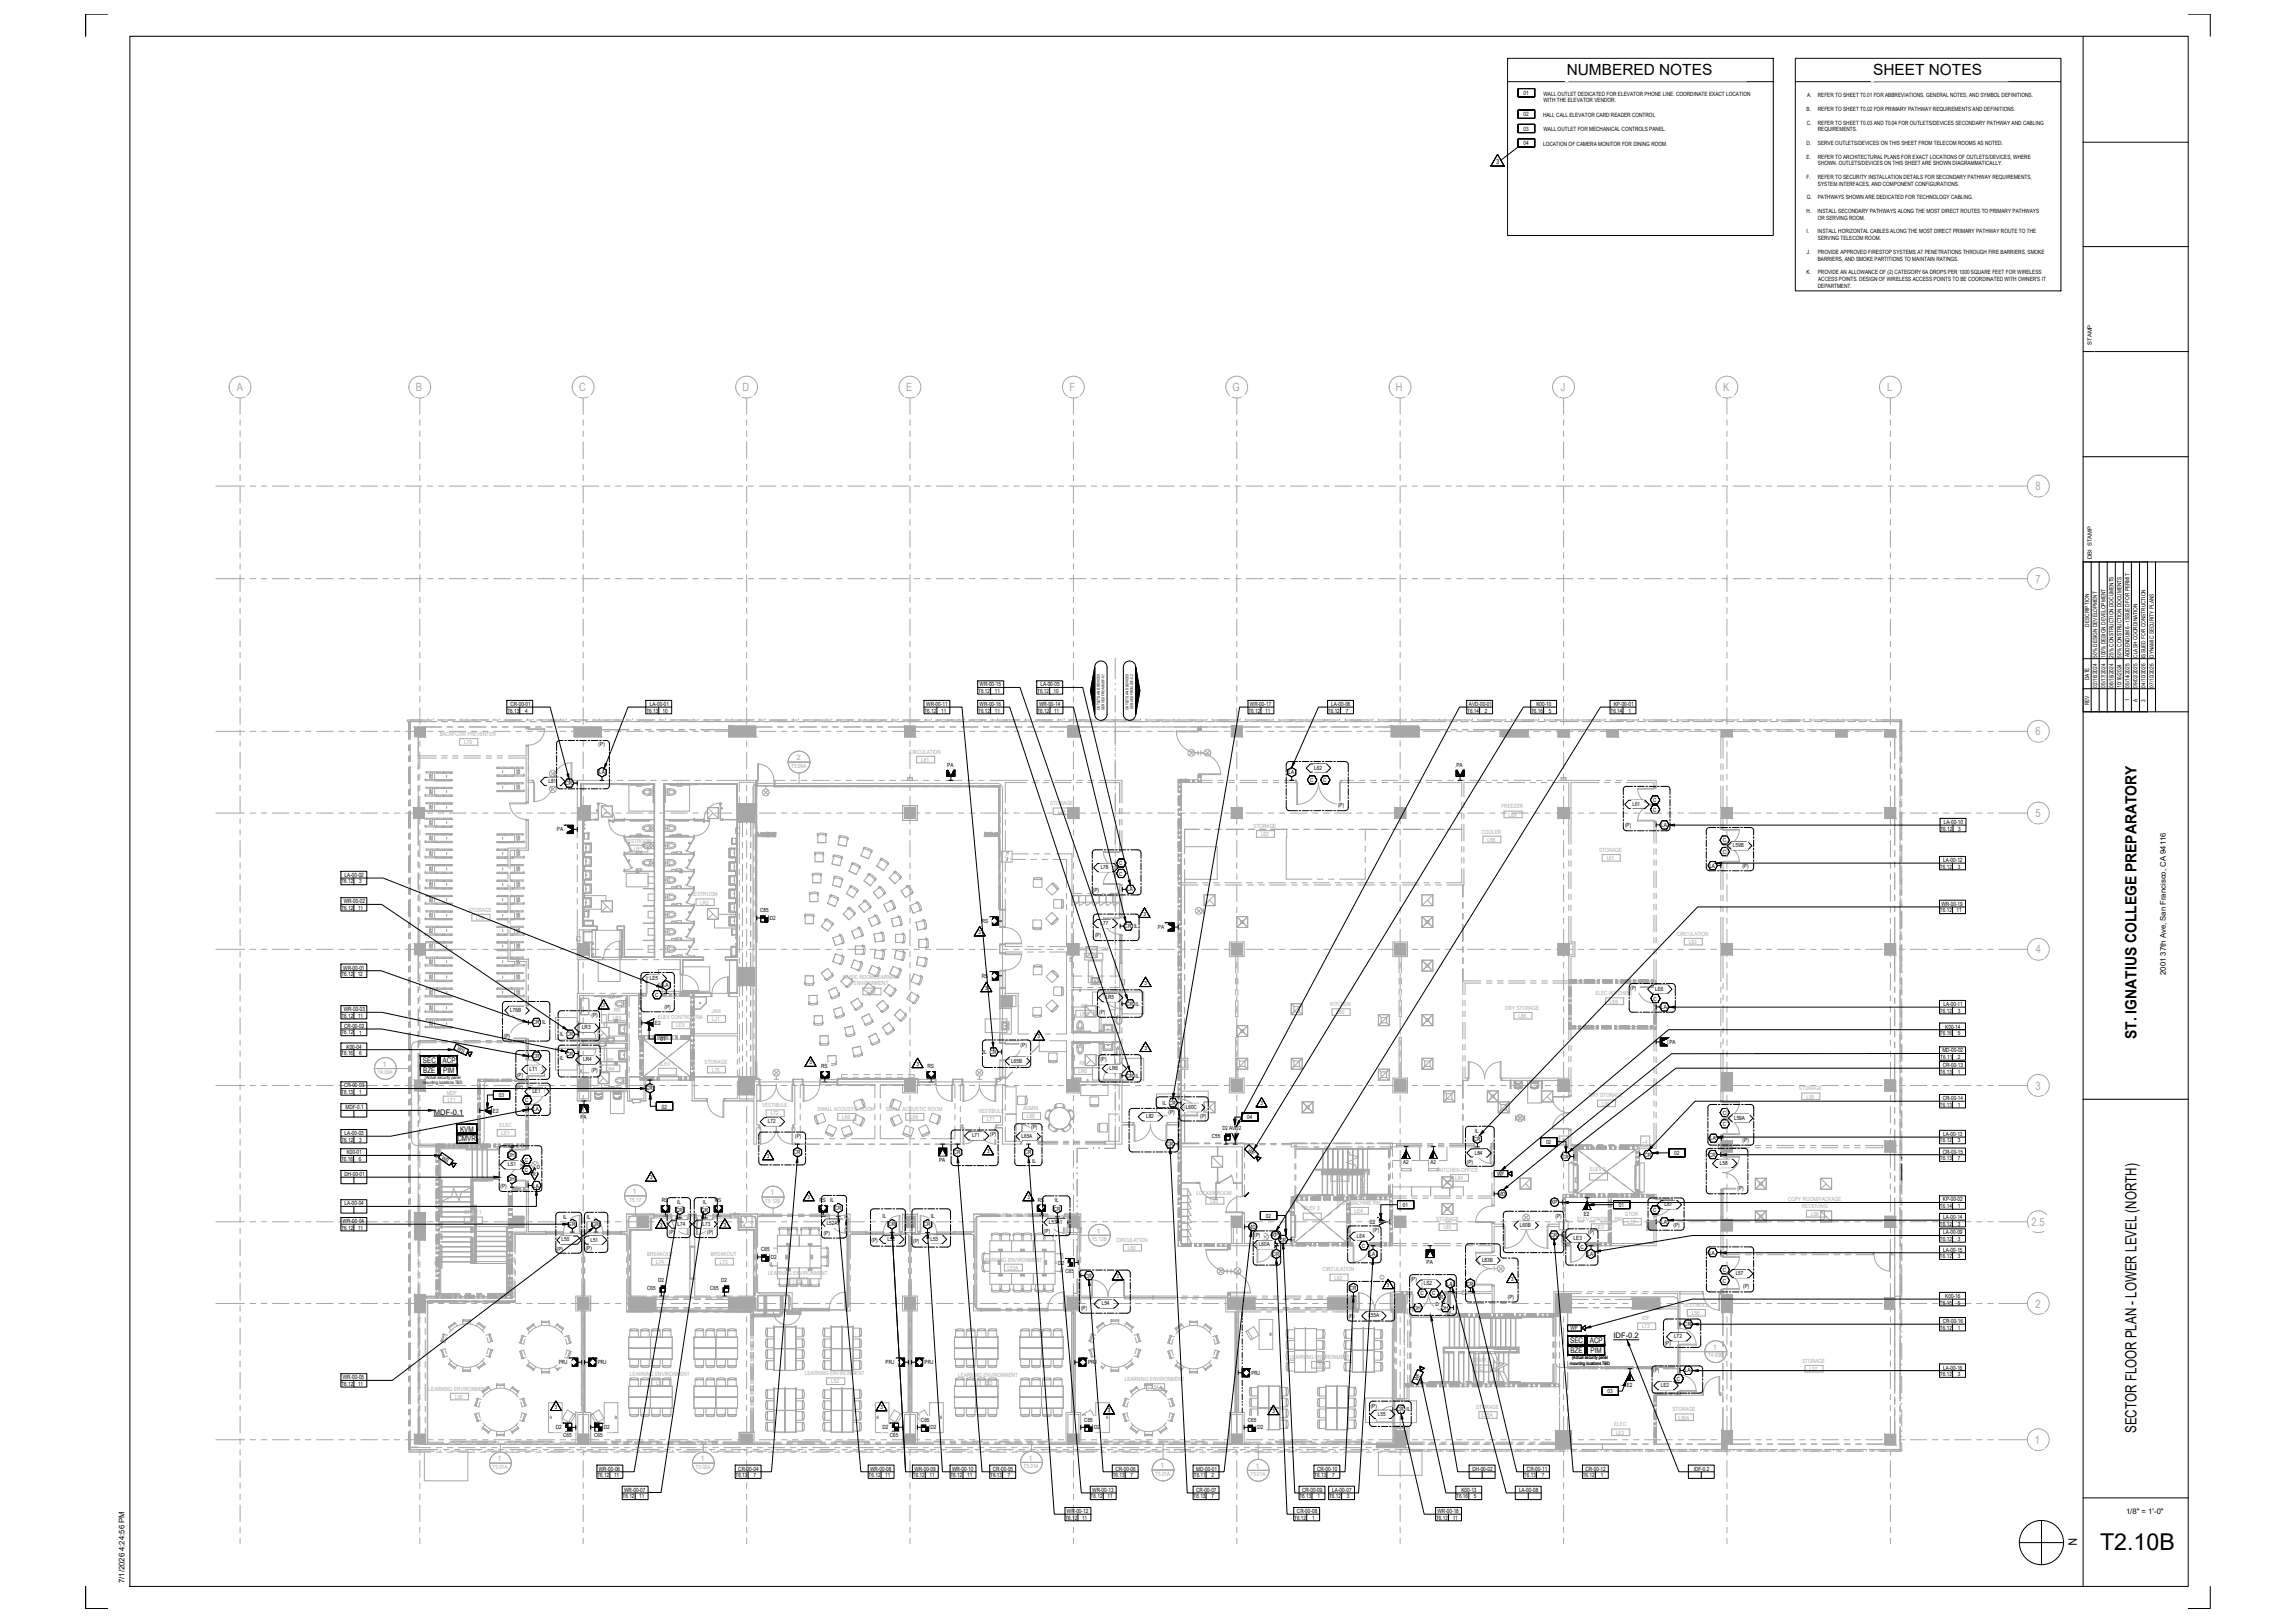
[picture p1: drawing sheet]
<svg xmlns="http://www.w3.org/2000/svg" width="841mm" height="594mm" viewBox="0 0 841 594" stroke-linecap="round" stroke-linejoin="round" font-family="sans-serif">
<defs><g id="words">
<text font-size="8.5" x="769.6" y="567.8">T2.10B</text>
<g font-size="5.7">
<text x="783" y="380.6" transform="rotate(-90 783 380.6)">ST. IGNATIUS COLLEGE PREPARATORY</text>
<text x="782.9" y="524.9" transform="rotate(-90 782.9 524.9)">SECTOR FLOOR PLAN - LOWER LEVEL (NORTH)</text>
</g>
<g font-size="5.6">
<text x="574.1" y="27.3">NUMBERED NOTES</text>
<text x="686.4" y="27.3">SHEET NOTES</text>
</g>
<text font-size="4.3" x="758.1" y="563.4" transform="rotate(90 758.1 563.4)">N</text>
<g font-size="4.2" fill="#a7a7a7">
<text x="86.8" y="143.3">A</text>
<text x="152.4" y="143.3">B</text>
<text x="212.3" y="143.3">C</text>
<text x="272.1" y="143.3">D</text>
<text x="332" y="143.3">E</text>
<text x="392" y="143.3">F</text>
<text x="451.7" y="143.3">G</text>
<text x="511.6" y="143.3">H</text>
<text x="572" y="143.3">J</text>
<text x="631.5" y="143.3">K</text>
<text x="691.5" y="143.3">L</text>
<text x="745.9" y="179.6">8</text>
<text x="745.9" y="213.5">7</text>
<text x="745.9" y="269.4">6</text>
<text x="745.9" y="299.3">5</text>
<text x="746" y="349.2">4</text>
<text x="745.9" y="399.1">3</text>
<text x="744.5" y="449">2.5</text>
<text x="745.9" y="478.9">2</text>
<text x="745.7" y="528.9">1</text>
</g>
<g font-size="2.8" fill="#a7a7a7">
<text x="291.9" y="278.5">2</text>
<text x="140.2" y="390.7">1</text>
<text x="231.8" y="437.4">1</text>
<text x="282.2" y="437.8">1</text>
<text x="401.8" y="451.8">1</text>
<text x="627.7" y="494.4">1</text>
<text x="182.3" y="535.2">1</text>
<text x="256.7" y="535.2">1</text>
<text x="377" y="535">1</text>
<text x="425.1" y="537.8">1</text>
<text x="460.1" y="537.9">1</text>
</g>
<g font-size="2.8">
<text x="793.7" y="357.1" transform="rotate(-90 793.7 357.1)">2001 37th Ave, San Francisco, CA 94116</text>
<text x="155" y="389.3">SEC</text>
<text x="162.2" y="389.3">ACP</text>
<text x="155.1" y="393.1">BZE</text>
<text x="162.4" y="393.1">PIM</text>
<text x="159" y="408.2">MDF-0.1</text>
<text x="167.6" y="418.1">CMVR</text>
<text x="168.6" y="414.4">KVM</text>
<text x="575.4" y="491.9">SEC</text>
<text x="582.6" y="491.9">ACP</text>
<text x="591.3" y="490.1">IDF-0.2</text>
<text x="575.5" y="495.7">BZE</text>
<text x="582.9" y="495.7">PIM</text>
<text x="779.1" y="554.4">1/8&quot; = 1'-0&quot;</text>
<text x="45.6" y="579.9" transform="rotate(-90 45.6 579.9)">7/1/2026 4:24:56 PM</text>
</g>
<text font-size="2.5" x="548.3" y="60.1">3</text>
<g font-size="2.1">
<text x="558.3" y="34.8">01</text>
<text x="565.6" y="35">WALL OUTLET DEDICATED FOR ELEVATOR PHONE LINE. COORDINATE EXACT LOCATION</text>
<text x="662.2" y="35.6">A.</text>
<text x="666.1" y="35.6">REFER TO SHEET T0.01 FOR ABBREVIATIONS, GENERAL NOTES, AND SYMBOL DEFINITIONS.</text>
<text x="565.6" y="37.5">WITH THE ELEVATOR VENDOR.</text>
<text x="662.1" y="40.6">B.</text>
<text x="666.1" y="40.6">REFER TO SHEET T0.02 FOR PRIMARY PATHWAY REQUIREMENTS AND DEFINITIONS.</text>
<text x="558.3" y="42.6">02</text>
<text x="558.3" y="47.9">03</text>
<text x="565.5" y="42.8">HALL CALL ELEVATOR CARD READER CONTROL</text>
<text x="662.1" y="45.6">C.</text>
<text x="666.1" y="45.6">REFER TO SHEET T0.03 AND T0.04 FOR OUTLETS/DEVICES SECONDARY PATHWAY AND CABLING</text>
<text x="558.3" y="53.2">04</text>
<text x="565.5" y="53.3">LOCATION OF CAMERA MONITOR FOR DINING ROOM.</text>
<text x="565.6" y="48.1">WALL OUTLET FOR MECHANICAL CONTROLS PANEL.</text>
<text x="662.1" y="53.1">D.</text>
<text x="666.1" y="48.1">REQUIREMENTS.</text>
<text x="666.2" y="53.1">SERVE OUTLETS/DEVICES ON THIS SHEET FROM TELECOM ROOMS AS NOTED.</text>
<text x="662.1" y="58.1">E.</text>
<text x="666.1" y="58.1">REFER TO ARCHITECTURAL PLANS FOR EXACT LOCATIONS OF OUTLETS/DEVICES, WHERE</text>
<text x="662.1" y="65.6">F.</text>
<text x="666.1" y="65.6">REFER TO SECURITY INSTALLATION DETAILS FOR SECONDARY PATHWAY REQUIREMENTS,</text>
<text x="666.2" y="60.6">SHOWN. OUTLETS/DEVICES ON THIS SHEET ARE SHOWN DIAGRAMMATICALLY.</text>
<text x="666.2" y="68.1">SYSTEM INTERFACES, AND COMPONENT CONFIGURATIONS.</text>
<text x="662.1" y="73.1">G.</text>
<text x="666.1" y="73.1">PATHWAYS SHOWN ARE DEDICATED FOR TECHNOLOGY CABLING.</text>
<text x="662.1" y="78">H.</text>
<text x="666.1" y="78">INSTALL SECONDARY PATHWAYS ALONG THE MOST DIRECT ROUTES TO PRIMARY PATHWAYS</text>
<text x="666.2" y="80.5">OR SERVING ROOM.</text>
<text x="662" y="85.5">I.</text>
<text x="666.1" y="85.5">INSTALL HORIZONTAL CABLES ALONG THE MOST DIRECT PRIMARY PATHWAY ROUTE TO THE</text>
<text x="666.2" y="88">SERVING TELECOM ROOM.</text>
<text x="662.1" y="93">J.</text>
<text x="666.1" y="93">PROVIDE APPROVED FIRESTOP SYSTEMS AT PENETRATIONS THROUGH FIRE BARRIERS, SMOKE</text>
<text x="666.1" y="95.4">BARRIERS, AND SMOKE PARTITIONS TO MAINTAIN RATINGS.</text>
<text x="662.1" y="100.4">K.</text>
<text x="666.1" y="100.4">PROVIDE AN ALLOWANCE OF (2) CATEGORY 6A DROPS PER 1000 SQUARE FEET FOR WIRELESS</text>
<text x="666.1" y="105.4">DEPARTMENT.</text>
<text x="666.3" y="102.9">ACCESS POINTS. DESIGN OF WIRELESS ACCESS POINTS TO BE COORDINATED WITH OWNER'S IT</text>
<text x="766.6" y="126.3" transform="rotate(-90 766.6 126.3)">STAMP</text>
<text x="766.6" y="204.7" transform="rotate(-90 766.6 204.7)">DBI STAMP</text>
<text x="765.6" y="229.5" transform="rotate(-90 765.6 229.5)">DESCRIPTION</text>
<text x="768.6" y="240.9" transform="rotate(-90 768.6 240.9)">50% DESIGN DEVELOPMENT</text>
<text x="771.5" y="241" transform="rotate(-90 771.5 241)">100% DESIGN DEVELOPMENT</text>
<text x="774.5" y="240.8" transform="rotate(-90 774.5 240.8)">25% CONSTRUCTION DOCUMENTS</text>
<text x="777.4" y="240.9" transform="rotate(-90 777.4 240.9)">50% CONSTRUCTION DOCUMENTS</text>
<text x="780.4" y="240.8" transform="rotate(-90 780.4 240.8)">ADDENDUM 6 - ISSUED FOR PERMIT</text>
<text x="783.3" y="240.9" transform="rotate(-90 783.3 240.9)">CLASH COORDINATION</text>
<text x="786.3" y="240.9" transform="rotate(-90 786.3 240.9)">ISSUED FOR CONSTRUCTION</text>
<text x="789.2" y="240.9" transform="rotate(-90 789.2 240.9)">DYNAMIC SECURITY PLANS</text>
<text x="359" y="251.4">WR-00-15</text>
<text x="381.3" y="251.4">LA-00-05</text>
<text x="765.6" y="249.1" transform="rotate(-90 765.6 249.1)">DATE</text>
<text x="768.6" y="251.8" transform="rotate(-90 768.6 251.8)">02/16/2024</text>
<text x="771.5" y="251.8" transform="rotate(-90 771.5 251.8)">05/17/2024</text>
<text x="774.5" y="251.8" transform="rotate(-90 774.5 251.8)">08/16/2024</text>
<text x="777.4" y="252" transform="rotate(-90 777.4 252)">10/16/2024</text>
<text x="780.4" y="251.8" transform="rotate(-90 780.4 251.8)">05/14/2025</text>
<text x="783.3" y="251.8" transform="rotate(-90 783.3 251.8)">09/02/2025</text>
<text x="786.3" y="251.8" transform="rotate(-90 786.3 251.8)">04/10/2026</text>
<text x="789.2" y="251.8" transform="rotate(-90 789.2 251.8)">07/10/2026</text>
<text x="358.5" y="253.8">T6.12</text>
<text x="364.5" y="253.8">11</text>
<text x="380.1" y="253.8">T6.12</text>
<text x="386.1" y="253.8">10</text>
<text x="780.4" y="256.9" transform="rotate(-90 780.4 256.9)">1</text>
<text x="783.3" y="257" transform="rotate(-90 783.3 257)">A</text>
<text x="786.3" y="256.9" transform="rotate(-90 786.3 256.9)">3</text>
<text x="185.9" y="261">T6.13</text>
<text x="187" y="258.6">CR-00-01</text>
<text x="192.4" y="261">4</text>
<text x="236.9" y="261">T6.13</text>
<text x="238.1" y="258.6">LA-00-01</text>
<text x="242.8" y="261">10</text>
<text x="338.8" y="261">T6.12</text>
<text x="339.4" y="258.6">WR-00-11</text>
<text x="344.9" y="261">11</text>
<text x="358.5" y="261">T6.12</text>
<text x="359" y="258.6">WR-00-16</text>
<text x="364.5" y="261">11</text>
<text x="380.2" y="261">T6.12</text>
<text x="380.8" y="258.6">WR-00-14</text>
<text x="386.3" y="261">11</text>
<text x="457.5" y="261">T6.12</text>
<text x="458.1" y="258.6">WR-00-17</text>
<text x="463.6" y="261">11</text>
<text x="486.6" y="261">T6.12</text>
<text x="487.9" y="258.6">LA-00-06</text>
<text x="493.2" y="261">7</text>
<text x="537.6" y="261">T6.14</text>
<text x="538.3" y="258.6">AVD-00-01</text>
<text x="544.2" y="261">2</text>
<text x="561.1" y="261">T6.16</text>
<text x="563" y="258.6">K00-10</text>
<text x="567.6" y="261">5</text>
<text x="590.2" y="261">T6.14</text>
<text x="591.4" y="258.6">KP-00-01</text>
<text x="596.7" y="261">1</text>
<text x="765.6" y="258.3" transform="rotate(-90 765.6 258.3)">REV</text>
<text x="219.4" y="273.3">(P)</text>
<text x="347.1" y="280.7">PA</text>
<text x="481.6" y="281.9">L62</text>
<text x="533.8" y="280.7">PA</text>
<text x="201" y="286.8">L81</text>
<text x="207.2" y="287.6">CR</text>
<text x="219.6" y="283.6">LA</text>
<text x="472.2" y="283.6">LA</text>
<text x="480.1" y="286.4">C</text>
<text x="484.9" y="286.4">C</text>
<text x="605.8" y="293.7">C</text>
<text x="490.4" y="295.6">(P)</text>
<text x="598.2" y="295">L61</text>
<text x="605.8" y="297.3">C</text>
<text x="204.1" y="304.5">PA</text>
<text x="595.5" y="302.9">(P)</text>
<text x="608.7" y="302.9">LA</text>
<text x="711.1" y="304.2">T6.12</text>
<text x="712.3" y="301.8">LA-00-10</text>
<text x="717.6" y="304.2">3</text>
<text x="631.3" y="308.5">C</text>
<text x="635.1" y="310.3">L59B</text>
<text x="410.2" y="316.9">C</text>
<text x="626.4" y="317.8">LA</text>
<text x="631.3" y="312.7">C</text>
<text x="638.5" y="317.8">(P)</text>
<text x="712.1" y="315.8">LA-00-12</text>
<text x="125.1" y="323.6">T6.12</text>
<text x="126.3" y="321.2">LA-00-02</text>
<text x="131.6" y="323.6">3</text>
<text x="403.4" y="318.3">L78</text>
<text x="410.2" y="320.7">C</text>
<text x="710.9" y="318.2">T6.12</text>
<text x="717.4" y="318.2">3</text>
<text x="400.5" y="326.6">(P)</text>
<text x="413.1" y="326.5">LA</text>
<text x="125.1" y="333.2">T6.12</text>
<text x="126" y="330.8">WR-00-02</text>
<text x="131.2" y="333.2">11</text>
<text x="278.6" y="334.1">C85</text>
<text x="710.9" y="334.2">T6.12</text>
<text x="711.5" y="331.8">WR-00-19</text>
<text x="717" y="334.2">11</text>
<text x="282.1" y="337">D2</text>
<text x="359.8" y="338.1">RS</text>
<text x="403.3" y="338.8">L77</text>
<text x="412.1" y="340">CR</text>
<text x="415.5" y="340">IL</text>
<text x="424.3" y="340.3">PA</text>
<text x="401.3" y="343.2">(P)</text>
<text x="125.1" y="357.6">T6.12</text>
<text x="125.8" y="355.2">WR-00-01</text>
<text x="131.1" y="357.6">12</text>
<text x="238.1" y="358.9">LE5</text>
<text x="359.8" y="358.2">RS</text>
<text x="240.1" y="365.1">C</text>
<text x="243" y="361.6">LA</text>
<text x="405.2" y="366">LR5</text>
<text x="597.4" y="362.5">(P)</text>
<text x="606.5" y="362.8">LE6</text>
<text x="126" y="370.4">WR-00-03</text>
<text x="187" y="370.7">L76B</text>
<text x="243.6" y="369.4">(P)</text>
<text x="402.8" y="371.3">(P)</text>
<text x="412.8" y="368.4">CR</text>
<text x="416.2" y="368.4">IL</text>
<text x="605.9" y="366.5">C</text>
<text x="608.7" y="369.6">LA</text>
<text x="710.9" y="370.9">T6.12</text>
<text x="712.2" y="368.5">LA-00-11</text>
<text x="717.4" y="370.9">3</text>
<text x="125.1" y="372.8">T6.12</text>
<text x="126.1" y="376.5">CR-00-02</text>
<text x="131.2" y="372.8">11</text>
<text x="195.3" y="375.2">CR</text>
<text x="198.6" y="375.2">IL</text>
<text x="213.3" y="377">LR3</text>
<text x="216.8" y="372.6">(P)</text>
<text x="240" y="375.4">E2</text>
<text x="712.9" y="376.8">K00-14</text>
<text x="125.1" y="378.9">T6.12</text>
<text x="131.7" y="378.9">1</text>
<text x="184.6" y="380.4">(P)</text>
<text x="205.1" y="379.6">IL</text>
<text x="207.6" y="379.6">CR</text>
<text x="242.1" y="381.3">01</text>
<text x="374" y="383.3">(P)</text>
<text x="611.8" y="382.4">PA</text>
<text x="710.9" y="379.2">T6.16</text>
<text x="717.4" y="379.2">5</text>
<text x="125.1" y="386.4">T6.16</text>
<text x="127" y="384.1">K00-04</text>
<text x="131.6" y="386.4">6</text>
<text x="167.4" y="384.5" transform="rotate(25 167.4 384.5)">WS</text>
<text x="195.3" y="387.5">CR</text>
<text x="205.1" y="388.2">IL</text>
<text x="207.6" y="386.6">CR</text>
<text x="213.7" y="388.6">LR4</text>
<text x="360.2" y="386">IL</text>
<text x="362.7" y="386">CR</text>
<text x="370.6" y="389.2">L65B</text>
<text x="403.2" y="388.6">(P)</text>
<text x="711" y="387.8">T6.11</text>
<text x="711.8" y="385.5">MD-00-02</text>
<text x="717.4" y="387.9">2</text>
<text x="189.5" y="394.4">(P)</text>
<text x="194" y="392.2">LT1</text>
<text x="216.8" y="392.8">(P)</text>
<text x="300.9" y="391.2">RS</text>
<text x="339.9" y="391.2">RS</text>
<text x="406.6" y="391.9">LR6</text>
<text x="412.8" y="394.7">CR</text>
<text x="416.2" y="394.7">IL</text>
<text x="710.9" y="393.3">T6.13</text>
<text x="711.9" y="390.8">CR-00-13</text>
<text x="717.5" y="393.3">1</text>
<text x="125.1" y="400.7">T6.13</text>
<text x="126.1" y="398.3">CR-00-03</text>
<text x="131.7" y="400.7">1</text>
<text x="182.8" y="401.9">03</text>
<text x="189.5" y="399">(P)</text>
<text x="195.1" y="400.3">LE1</text>
<text x="236.8" y="399.4">CR</text>
<text x="126.6" y="406.3">MDF-0.1</text>
<text x="180.7" y="407.5">E2</text>
<text x="192.5" y="403.7">C</text>
<text x="195.4" y="407">LA</text>
<text x="242.5" y="406">02</text>
<text x="426" y="404.7">IL</text>
<text x="428.5" y="404.7">CR</text>
<text x="434.6" y="406.1">L60C</text>
<text x="710.9" y="405.3">T6.13</text>
<text x="711.9" y="403">CR-00-14</text>
<text x="717.5" y="405.4">1</text>
<text x="212.7" y="409.8">PA</text>
<text x="281.4" y="411.4">L72</text>
<text x="377.9" y="413.6">(P)</text>
<text x="420" y="409.6">L82</text>
<text x="428.3" y="408.1">(P)</text>
<text x="439.8" y="409.6">(P)</text>
<text x="448" y="414">D2</text>
<text x="450.4" y="414">AVD2</text>
<text x="457" y="409.9">04</text>
<text x="631.3" y="412.4">C</text>
<text x="631.3" y="408.2">C</text>
<text x="635.5" y="410.1">L59A</text>
<text x="125.1" y="418.2">T6.12</text>
<text x="126.3" y="415.8">LA-00-03</text>
<text x="131.6" y="418.2">3</text>
<text x="291.4" y="417">(P)</text>
<text x="356.2" y="416.5">L71</text>
<text x="362.9" y="416.2">(P)</text>
<text x="374.3" y="416.7">L65A</text>
<text x="427.5" y="419.7">CR</text>
<text x="444" y="416.8">C55</text>
<text x="540.1" y="417.9">CR</text>
<text x="540.5" y="414.8">IL</text>
<text x="566.6" y="419">02</text>
<text x="626.7" y="417.6">LA</text>
<text x="638.6" y="418.4">(P)</text>
<text x="710.9" y="418.5">T6.12</text>
<text x="712.1" y="416.1">LA-00-13</text>
<text x="717.4" y="418.5">3</text>
<text x="125" y="425.2">T6.16</text>
<text x="127.1" y="422.8">K00-01</text>
<text x="131.5" y="425.2">6</text>
<text x="161.7" y="424.3" transform="rotate(35 161.7 424.3)">WS</text>
<text x="186.2" y="423.8">DH</text>
<text x="192.4" y="425.4">C</text>
<text x="290.9" y="422.8">CR</text>
<text x="344.1" y="425.6">PA</text>
<text x="349.6" y="422.8">CR</text>
<text x="375.6" y="422.8">CR</text>
<text x="378.3" y="425.8">IL</text>
<text x="457.1" y="421.4" transform="rotate(44 457.1 421.4)">WF</text>
<text x="540.4" y="423.1">L84</text>
<text x="572.4" y="424.3">CR</text>
<text x="602.6" y="423.7">CR</text>
<text x="613.6" y="423.1">02</text>
<text x="626.3" y="423.7">CR</text>
<text x="710.9" y="425">T6.13</text>
<text x="711.9" y="422.6">CR-00-15</text>
<text x="717.4" y="425">7</text>
<text x="126.2" y="430.7">DH-00-01</text>
<text x="186.1" y="427.1">LS1</text>
<text x="192.4" y="429.2">C</text>
<text x="195.2" y="430.8">R</text>
<text x="196.8" y="428.3">D</text>
<text x="514.2" y="426.5">A2</text>
<text x="524.2" y="426.5">A2</text>
<text x="537.6" y="426.2">(P)</text>
<text x="548.7" y="430.6">WF</text>
<text x="630.3" y="426.7">L58</text>
<text x="183.4" y="435">(P)</text>
<text x="186.2" y="432.6">DH</text>
<text x="195.4" y="435">LA</text>
<text x="636.7" y="436">(P)</text>
<text x="126.3" y="441.5">LA-00-04</text>
<text x="242.5" y="440.3">RS</text>
<text x="247.8" y="443.9">CR</text>
<text x="248.2" y="440.8">IL</text>
<text x="257.1" y="443.9">CR</text>
<text x="257.6" y="440.8">IL</text>
<text x="261.9" y="440.3">RS</text>
<text x="300.3" y="440.3">RS</text>
<text x="304.2" y="440.1">IL</text>
<text x="305.9" y="443.2">CR</text>
<text x="380.3" y="440.1">RS</text>
<text x="386.1" y="443.4">CR</text>
<text x="386.6" y="440.3">IL</text>
<text x="514.1" y="442">01</text>
<text x="549" y="438">MD</text>
<text x="568.4" y="441.1">KP</text>
<text x="593.3" y="442">01</text>
<text x="605.8" y="443.9">C</text>
<text x="610" y="441.8">L87</text>
<text x="710.9" y="442.4">T6.14</text>
<text x="712" y="440">KP-00-02</text>
<text x="717.5" y="442.4">1</text>
<text x="125.7" y="448">WR-00-04</text>
<text x="206.4" y="446.4">IL</text>
<text x="208.4" y="449.1">CR</text>
<text x="215.1" y="446.4">IL</text>
<text x="217" y="449.1">CR</text>
<text x="248.3" y="449">L74</text>
<text x="257.4" y="449">L73</text>
<text x="303" y="448.7">L52A1</text>
<text x="323.4" y="446.1">IL</text>
<text x="325.6" y="449.1">CR</text>
<text x="338.6" y="449.1">CR</text>
<text x="341.1" y="446.3">IL</text>
<text x="384.4" y="448.5">L53A1</text>
<text x="463.9" y="446">02</text>
<text x="502" y="448.3">E2</text>
<text x="557" y="449.3">L60B</text>
<text x="570" y="446.1">(P)</text>
<text x="580.4" y="445.3">E2</text>
<text x="608.7" y="448.3">LA</text>
<text x="613.3" y="449.3">(P)</text>
<text x="710.9" y="448.9">T6.12</text>
<text x="712.1" y="446.5">LA-00-14</text>
<text x="717.4" y="448.9">3</text>
<text x="125.1" y="450.4">T6.12</text>
<text x="131.2" y="450.4">11</text>
<text x="205.8" y="454.7">L50</text>
<text x="216.4" y="454.8">L51</text>
<text x="245.1" y="452.1">(P)</text>
<text x="259.1" y="452.1">(P)</text>
<text x="301.9" y="452.3">(P)</text>
<text x="319.4" y="454.7">(P)</text>
<text x="325.2" y="454.7">L52</text>
<text x="334.7" y="455.3">(P)</text>
<text x="341" y="454.4">L53</text>
<text x="382.6" y="451.4">(P)</text>
<text x="457.6" y="450.1">MD</text>
<text x="459.6" y="453.2">(P)</text>
<text x="466.1" y="453.2">KP</text>
<text x="468.9" y="454.7">CR</text>
<text x="497.2" y="453.3">LE4</text>
<text x="503.1" y="451.4">(P)</text>
<text x="568.2" y="453.1">CR</text>
<text x="576.7" y="454">LE3</text>
<text x="582" y="452.1">(P)</text>
<text x="710.9" y="454.6">T6.12</text>
<text x="712.1" y="452.1">LA-00-09</text>
<text x="717.4" y="454.6">3</text>
<text x="204.1" y="458">(P)</text>
<text x="214.6" y="457.7">(P)</text>
<text x="278.9" y="458.3">C65</text>
<text x="282.5" y="461.2">D2</text>
<text x="461.4" y="456.4">L60A</text>
<text x="466.4" y="460">CR</text>
<text x="499.1" y="457">C</text>
<text x="501.9" y="460">LA</text>
<text x="579.1" y="457.3">C</text>
<text x="581.8" y="460">LA</text>
<text x="626.4" y="459.5">LA</text>
<text x="710.9" y="460.8">T6.12</text>
<text x="712.1" y="458.5">LA-00-15</text>
<text x="717.4" y="460.8">3</text>
<text x="387.8" y="463.2">D2</text>
<text x="390.5" y="466.1">C65</text>
<text x="397.7" y="468">CR</text>
<text x="522.8" y="462.9">PA</text>
<text x="543.1" y="462.1">L83B</text>
<text x="631.3" y="465.9">C</text>
<text x="636.1" y="467">L57</text>
<text x="237.1" y="472.5">C65</text>
<text x="241.1" y="469.7">D2</text>
<text x="260.3" y="472.5">C65</text>
<text x="264.3" y="469.7">D2</text>
<text x="494.6" y="472.5">CR</text>
<text x="517" y="469.2">(P)</text>
<text x="521.8" y="470.8">LS2</text>
<text x="530.2" y="470.9">LA</text>
<text x="537.5" y="470.9">CR</text>
<text x="631.3" y="469.8">C</text>
<text x="638.8" y="471.9">(P)</text>
<text x="396.2" y="479.6">(P)</text>
<text x="403.7" y="478.1">L54</text>
<text x="518.2" y="479.7">DH</text>
<text x="520.5" y="474.4">C</text>
<text x="524.9" y="474.4">C</text>
<text x="526" y="478.2">D</text>
<text x="527.7" y="475.7">R</text>
<text x="528.2" y="479.7">DH</text>
<text x="552.6" y="475.6">(P)</text>
<text x="710.9" y="477.8">T6.16</text>
<text x="712.9" y="475.4">K00-16</text>
<text x="717.4" y="477.8">5</text>
<text x="494.1" y="482.9">(P)</text>
<text x="501.5" y="482.5">L55A</text>
<text x="617.2" y="485.7">CR</text>
<text x="711.9" y="484.6">CR-00-16</text>
<text x="575.6" y="487.2">WF</text>
<text x="613.5" y="490.2">LT2</text>
<text x="710.9" y="487">T6.12</text>
<text x="717.5" y="487">1</text>
<text x="610" y="492.5">(P)</text>
<text x="204.8" y="499.7">PRJ</text>
<text x="219" y="499.7">PRJ</text>
<text x="324.5" y="499.7">PRJ</text>
<text x="338.8" y="499.7">PRJ</text>
<text x="398.7" y="499.7">PRJ</text>
<text x="458.6" y="503.5">PRJ</text>
<text x="605.8" y="502.7">(P)</text>
<text x="617.4" y="502.7">LA</text>
<text x="712.1" y="501.6">LA-00-16</text>
<text x="125.1" y="507.6">T6.12</text>
<text x="125.7" y="505.2">WR-00-05</text>
<text x="131.2" y="507.6">11</text>
<text x="519.5" y="506" transform="rotate(-65 519.5 506)">WF</text>
<text x="596.1" y="507.9">E2</text>
<text x="608.6" y="508.1">LE2</text>
<text x="614.5" y="505.7">C</text>
<text x="710.9" y="504">T6.12</text>
<text x="717.4" y="504">3</text>
<text x="502.3" y="515.6">(P)</text>
<text x="589.1" y="510.3">03</text>
<text x="337.5" y="520.7">C65</text>
<text x="397.4" y="520.7">C65</text>
<text x="457.3" y="520.7">C65</text>
<text x="504.9" y="518.6">L55</text>
<text x="512" y="517">CR</text>
<text x="515.4" y="517">IL</text>
<text x="203.7" y="523.6">D2</text>
<text x="206.3" y="526.4">C65</text>
<text x="217.8" y="526.4">C65</text>
<text x="221.3" y="523.5">D2</text>
<text x="323.4" y="523.5">D2</text>
<text x="326.1" y="526.4">C65</text>
<text x="341" y="523.5">D2</text>
<text x="400.9" y="523.5">D2</text>
<text x="460.8" y="523.6">D2</text>
<text x="219.5" y="538.6">WR-00-06</text>
<text x="270.6" y="538.6">CR-00-04</text>
<text x="318.9" y="538.6">WR-00-08</text>
<text x="335.1" y="538.6">WR-00-09</text>
<text x="348.9" y="538.6">WR-00-10</text>
<text x="363.9" y="538.6">CR-00-05</text>
<text x="408.8" y="538.6">CR-00-06</text>
<text x="438.4" y="538.6">MD-00-01</text>
<text x="482.7" y="538.6">CR-00-10</text>
<text x="539.6" y="538.6">DH-00-02</text>
<text x="559.6" y="538.6">CR-00-11</text>
<text x="581" y="538.6">CR-00-12</text>
<text x="620.7" y="538.6">IDF-0.2</text>
<text x="218.9" y="541">T6.12</text>
<text x="225" y="541">11</text>
<text x="269.6" y="541">T6.13</text>
<text x="276.1" y="541">7</text>
<text x="318.3" y="541">T6.12</text>
<text x="324.4" y="541">11</text>
<text x="334.5" y="541">T6.12</text>
<text x="340.6" y="541">11</text>
<text x="348.3" y="541">T6.12</text>
<text x="354.4" y="541">11</text>
<text x="362.9" y="541">T6.13</text>
<text x="369.4" y="541">7</text>
<text x="407.8" y="541">T6.13</text>
<text x="414.3" y="541">7</text>
<text x="437.5" y="541">T6.11</text>
<text x="443.9" y="541">2</text>
<text x="481.6" y="541">T6.13</text>
<text x="488.2" y="541">7</text>
<text x="558.5" y="541">T6.13</text>
<text x="565" y="541">7</text>
<text x="580" y="541">T6.12</text>
<text x="586.6" y="541">1</text>
<text x="228.1" y="548.8">T6.12</text>
<text x="228.7" y="546.4">WR-00-07</text>
<text x="234.3" y="548.8">11</text>
<text x="399.7" y="548.8">T6.12</text>
<text x="400.3" y="546.4">WR-00-13</text>
<text x="405.8" y="548.8">11</text>
<text x="437.4" y="548.8">T6.13</text>
<text x="438.4" y="546.4">CR-00-07</text>
<text x="443.9" y="548.8">7</text>
<text x="476.2" y="548.8">T6.13</text>
<text x="477.2" y="546.4">CR-00-09</text>
<text x="482.8" y="548.8">1</text>
<text x="487.1" y="548.8">T6.12</text>
<text x="488.2" y="546.4">LA-00-07</text>
<text x="493.6" y="548.8">3</text>
<text x="533.6" y="548.8">T6.16</text>
<text x="535.6" y="546.4">K00-13</text>
<text x="540.1" y="548.8">5</text>
<text x="556.7" y="546.4">LA-00-08</text>
<text x="390.4" y="556.6">T6.12</text>
<text x="391" y="554.2">WR-00-12</text>
<text x="396.5" y="556.6">11</text>
<text x="474.3" y="556.6">T6.12</text>
<text x="475.3" y="554.2">CR-00-08</text>
<text x="480.8" y="556.6">1</text>
<text x="526.3" y="556.6">T6.12</text>
<text x="526.8" y="554.2">WR-00-18</text>
<text x="532.4" y="556.6">11</text>
</g>
<g font-size="2.1" fill="#a7a7a7">
<text x="161.2" y="269.5">BACKFLOW PREVENTER</text>
<text x="170.2" y="272.6">L79</text>
<text x="333.2" y="276">CIRCULATION</text>
<text x="290" y="281.2">T5.06A</text>
<text x="337.6" y="279">L81</text>
<text x="384.9" y="294.9">STORAGE</text>
<text x="387.7" y="298">L78</text>
<text x="550.2" y="296.1">FREEZER</text>
<text x="552.8" y="299.1">L89</text>
<text x="459.4" y="303.2">STORAGE</text>
<text x="542.9" y="305.3">COOLER</text>
<text x="228.9" y="308.6">RESTROOM</text>
<text x="232.3" y="311.6">LR1</text>
<text x="462.1" y="306.3">L62</text>
<text x="545.1" y="308.3">L88</text>
<text x="586" y="312">STORAGE</text>
<text x="588.8" y="315">L61</text>
<text x="253.2" y="328.3">RESTROOM</text>
<text x="171.8" y="333.9">STORAGE</text>
<text x="256.6" y="331.3">LR2</text>
<text x="174.6" y="336.9">L76</text>
<text x="614.5" y="342.7">CIRCULATION</text>
<text x="618.9" y="345.7">L83</text>
<text x="395" y="348.2">BREAKROOM</text>
<text x="399.2" y="351.2">L77</text>
<text x="308.9" y="358.5">MUSIC ROOM/LEARNING</text>
<text x="312.9" y="360.9">ENVIRONMENT</text>
<text x="317.9" y="363.9">L70</text>
<text x="584.6" y="364.5">ELEC (KITCHEN)</text>
<text x="224.9" y="370.5">RR</text>
<text x="260.9" y="371">JAN</text>
<text x="396.2" y="369.1">RR</text>
<text x="487.5" y="368.5">KITCHEN</text>
<text x="489.9" y="371.5">L60</text>
<text x="551.6" y="369.8">DRY STORAGE</text>
<text x="590" y="367.6">LE6</text>
<text x="224.6" y="373.5">LR3</text>
<text x="241.1" y="373.3">ELEV CONTROL RM</text>
<text x="247.8" y="376.3">LE5</text>
<text x="261" y="374">LJ1</text>
<text x="395.8" y="372.1">LR5</text>
<text x="556.5" y="372.9">L86</text>
<text x="222.4" y="389.1">RR</text>
<text x="258.2" y="389.5">STORAGE</text>
<text x="138.4" y="393.4">T4.00A</text>
<text x="222.1" y="392.1">LR4</text>
<text x="241.4" y="390.3">ELEV 1</text>
<text x="261" y="392.6">L75</text>
<text x="395.2" y="393.1">LR6</text>
<text x="395.6" y="390.1">RR</text>
<text x="163.7" y="401">MDF</text>
<text x="582.3" y="401.9">DRY STORAGE</text>
<text x="659.2" y="399.3">STORAGE</text>
<text x="164.1" y="403.5">LT1</text>
<text x="279.2" y="405.5">VESTIBULE</text>
<text x="299.6" y="406.9">SMALL ACOUSTIC ROOM</text>
<text x="324.6" y="406.9">SMALL ACOUSTIC ROOM</text>
<text x="358.5" y="407.7">VESTIBULE</text>
<text x="374.9" y="406.6">ADMIN.</text>
<text x="587.1" y="404.9">L90</text>
<text x="662" y="402.4">L59</text>
<text x="183.1" y="412.7">ELEC</text>
<text x="282.5" y="408.5">L72</text>
<text x="308.7" y="409.9">L69</text>
<text x="333.6" y="409.9">L68</text>
<text x="361.7" y="410.7">L71</text>
<text x="376.4" y="409.6">L65</text>
<text x="183.8" y="415.7">LE1</text>
<text x="487.6" y="429.2">STAIR 3</text>
<text x="527.4" y="429.2">KITCHEN OFFICE</text>
<text x="582.6" y="428.8">ELEV 2</text>
<text x="438.5" y="437.6">LOCKER ROOM</text>
<text x="489.8" y="432.3">S3</text>
<text x="533.2" y="432.3">L84</text>
<text x="230.6" y="440.1">T5.17</text>
<text x="280.4" y="440.5">T5.12B</text>
<text x="443.6" y="440.6">L63</text>
<text x="477.8" y="443.3">ELEV 3</text>
<text x="489.9" y="441.3">ELEV MACHINE RM</text>
<text x="655.3" y="439.9">COPY ROOM/PACKAGE</text>
<text x="660.3" y="442.3">RECEIVING</text>
<text x="170.1" y="444.7">STAIR 1</text>
<text x="172.3" y="447.8">S1</text>
<text x="496.4" y="444.3">LE4</text>
<text x="526.3" y="447.3">STORAGE</text>
<text x="578" y="447.3">ELEV CONTROL RM</text>
<text x="595.6" y="445.2">STOR</text>
<text x="596.5" y="448.3">L87</text>
<text x="663.7" y="445.3">L58</text>
<text x="400.1" y="454.5">T5.12B</text>
<text x="409" y="454.8">CIRCULATION</text>
<text x="529.1" y="450.3">L85</text>
<text x="584.8" y="450.3">LE3</text>
<text x="237.2" y="459.9">BREAKOUT</text>
<text x="260.5" y="459.9">BREAKOUT</text>
<text x="413.4" y="457.8">L80</text>
<text x="240.5" y="462.9">L74</text>
<text x="263.8" y="462.9">L73</text>
<text x="281.4" y="467.1">LEARNING ENVIRONMENT</text>
<text x="360.1" y="462.1">LEARNING ENVIRONMENT</text>
<text x="369.2" y="465.1">L53A</text>
<text x="484.7" y="465.7">CIRCULATION</text>
<text x="290.5" y="470.2">L52A</text>
<text x="489.1" y="468.7">L82</text>
<text x="616.8" y="478.6">VESTIBULE</text>
<text x="601.8" y="483.6">IDF</text>
<text x="620" y="481.7">L56</text>
<text x="601.7" y="486.6">LT2</text>
<text x="472.7" y="497.7">LEARNING ENVIRONMENT</text>
<text x="625.9" y="497.1">T4.00B</text>
<text x="295" y="503.7">LEARNING ENVIRONMENT</text>
<text x="482.4" y="500.7">L55</text>
<text x="539.6" y="499">STAIR 2</text>
<text x="541.8" y="502">S2</text>
<text x="660.4" y="499.1">STORAGE</text>
<text x="663.2" y="502.1">L57</text>
<text x="157.1" y="509.3">LEARNING ENVIRONMENT</text>
<text x="230.9" y="504.1">LEARNING ENVIRONMENT</text>
<text x="240.5" y="507.2">L51</text>
<text x="304.6" y="506.7">L52</text>
<text x="351.2" y="504.4">LEARNING ENVIRONMENT</text>
<text x="360.9" y="507.4">L53</text>
<text x="412.2" y="505.8">LEARNING ENVIRONMENT</text>
<text x="421.8" y="508.9">L54</text>
<text x="166.8" y="512.3">L50</text>
<text x="540.9" y="516">STORAGE</text>
<text x="543.1" y="519.1">L55A</text>
<text x="612.9" y="516.9">STORAGE</text>
<text x="615.1" y="519.9">L56A</text>
<text x="591.5" y="522.4">ELEC</text>
<text x="592.2" y="525.4">LE2</text>
<text x="180.5" y="538">T5.01A</text>
<text x="254.9" y="538">T5.02A</text>
<text x="375.1" y="537.7">T5.01A</text>
<text x="423.3" y="540.5">T5.01A</text>
<text x="458.3" y="540.7">T5.01A</text>
</g>
<g font-size="2">
<text x="419" y="335.4">3</text>
<text x="358.6" y="342.2">3</text>
<text x="361.1" y="362.6">3</text>
<text x="419.4" y="360.7">3</text>
<text x="220.8" y="369">3</text>
<text x="380.3" y="380.4">3</text>
<text x="296.6" y="389.9">3</text>
<text x="419.4" y="384.5">3</text>
<text x="335.8" y="390.4">3</text>
<text x="461.9" y="404.8">3</text>
<text x="281.1" y="424.2">3</text>
<text x="361.7" y="422.3">3</text>
<text x="238.2" y="432">3</text>
<text x="296" y="439.2">3</text>
<text x="376.5" y="439.2">3</text>
<text x="241.9" y="449.2">3</text>
<text x="265.2" y="449.2">3</text>
<text x="409.2" y="468.2">3</text>
<text x="508.3" y="471.4">3</text>
<text x="553.7" y="469.1">3</text>
<text x="203.3" y="516">3</text>
<text x="322.6" y="516.1">3</text>
<text x="406" y="517.3">3</text>
<text x="466.3" y="517.5">3</text>
</g>
<g font-size="1.7">
<text x="155.7" y="395.2">(Actual security panel</text>
<text x="154.9" y="397.2">mounting locations TBD</text>
<text x="576.1" y="497.8">(Actual security panel</text>
<text x="575.3" y="499.8">mounting locations TBD</text>
</g>
<g font-size="1.4">
<text x="403.1" y="260" transform="rotate(-90 403.1 260)">OUTLETS AND DEVICES</text>
<text x="404.8" y="260" transform="rotate(-90 404.8 260)">SERVED FROM MDF-0.1</text>
<text x="413.6" y="260" transform="rotate(-90 413.6 260)">OUTLETS AND DEVICES</text>
<text x="415.3" y="259.6" transform="rotate(-90 415.3 259.6)">SERVED FROM IDF-0.2</text>
</g>
<text font-size="1.4" fill="#a7a7a7" x="505.8" y="468.3">C</text>
</g></defs>
<!-- layer: G-BKGN-SCRN -->
<g fill="#a7a7a7" stroke="#a7a7a7" stroke-width=".37">
<path d="M283.6 287.8l82.5 .3v-.3zM283.6 287.8l82.5 .3h-82.5z"/>
<path d="M277 287.8l.3 18.3v-18.3zM277 287.8l.3 18.3h-.3z"/>
<path d="M277 306.1l.3 .3v-.3zM277 306.1l.3 .3h-.3z"/>
<path d="M277 306.4h.3zM277 306.4h.3z"/>
<path d="M277 306.4l.3 38.6v-38.6zM277 306.4l.3 38.6h-.3z"/>
<path d="M277 389l.3 6v-6zM277 389l.3 6h-.3z"/>
<path d="M153.3 525.3l2.5 3.6v-3.6zM153.3 525.3l2.5 3.6h-2.5z"/>
<path d="M153.3 395.6l2.5 4v-4zM153.3 395.6l2.5 4h-2.5z"/>
<path d="M153.3 345.7l2.5 4v-4zM153.3 345.7l2.5 4h-2.5z"/>
<path d="M153.3 295.8l2.2 4v-4zM153.3 295.8l2.2 4h-2.2z"/>
<path d="M153.3 266.3l2.5 3.6v-3.6zM153.3 266.3l2.5 3.6h-2.5z"/>
<path d="M331.5 266.3l4 3.6v-3.6zM331.5 266.3l4 3.6h-4z"/>
<path d="M391.3 266.3l4.1 3.6v-3.6zM391.3 266.3l4.1 3.6h-4.1z"/>
<path d="M571 267.3l4 2.6v-2.6zM571 267.3l4 2.6h-4z"/>
<path d="M634.4 524l.4 1.3v-1.3zM634.4 524l.4 1.3h-.4z"/>
<path d="M630.9 524l.5 1.3v-1.3zM630.9 524l.5 1.3h-.5z"/>
<path d="M630.9 525.3l3.9 3.6v-3.6zM630.9 525.3l3.9 3.6h-3.9z"/>
<path d="M630.9 474.1l3.9 1.7v-1.7zM630.9 474.1l3.9 1.7h-3.9z"/>
<path d="M630.9 475.8l3.9 1.6v-1.6zM630.9 475.8l3.9 1.6h-3.9z"/>
<path d="M634.4 477.4l.4 3.4v-3.4zM634.4 477.4l.4 3.4h-.4z"/>
<path d="M630.9 477.4l.5 3.4v-3.4zM630.9 477.4l.5 3.4h-.5z"/>
<path d="M630.9 267.3l3.9 2.6v-2.6zM630.9 267.3l3.9 2.6h-3.9z"/>
<path d="M690.8 475.4l3.5 4v-4zM690.8 475.4l3.5 4h-3.5z"/>
<path d="M690.8 395.6l3.5 4v-4zM690.8 395.6l3.5 4h-3.5z"/>
<path d="M690.8 345.7l3.5 4v-4zM690.8 345.7l3.5 4h-3.5z"/>
<path d="M690.8 295.8l3.5 4v-4zM690.8 295.8l3.5 4h-3.5z"/>
<path d="M690.8 267.3l3.5 2.6v-2.6zM690.8 267.3l3.5 2.6h-3.5z"/>
<path d="M589 267.3l3.9 2.6v-2.6zM589 267.3l3.9 2.6h-3.9z"/>
<path d="M672.8 267.3l4 2.6v-2.6zM672.8 267.3l4 2.6h-4z"/>
<path d="M270.8 294.5l5.6 4.9v-4.9zM270.8 294.5l5.6 4.9h-5.6z"/>
<path d="M275.1 299.4l1.3 1.7v-1.7zM275.1 299.4l1.3 1.7h-1.3z"/>
<path d="M270.8 299.4l1.3 1.7v-1.7zM270.8 299.4l1.3 1.7h-1.3z"/>
<path d="M270.8 354.4l1.3 1.9v-1.9zM270.8 354.4l1.3 1.9h-1.3z"/>
<path d="M275.1 354.4l1.3 6.6v-6.6zM275.1 354.4l1.3 6.6h-1.3z"/>
<path d="M270.8 356.3l1.3 4.7v-4.7zM270.8 356.3l1.3 4.7h-1.3z"/>
<path d="M275.1 394.3l1.3 2v-2zM275.1 394.3l1.3 2h-1.3z"/>
<path d="M270.8 394.3l1.3 2v-2zM270.8 394.3l1.3 2h-1.3z"/>
<path d="M270.8 396.3l5.6 4.6v-4.6zM270.8 396.3l5.6 4.6h-5.6z"/>
<path d="M574.5 524.2l1.3 .6v-.6zM574.5 524.2l1.3 .6h-1.3z"/>
<path d="M570.2 524.2l1.3 .6v-.6zM570.2 524.2l1.3 .6h-1.3z"/>
<path d="M570.2 524.8l5.6 4.1v-4.1zM570.2 524.8l5.6 4.1h-5.6z"/>
<path d="M570.2 528.9l.3 1.9v-1.9zM570.2 528.9l.3 1.9h-.3z"/>
<path d="M366.1 287.8l.3 45.3v-45.3zM366.1 287.8l.3 45.3h-.3z"/>
<path d="M213.6 300.3l.1 12.1zM213.6 300.3l.1 12.1z"/>
<path d="M213.6 312.4l.1 .2zM213.6 312.4l.1 .2z"/>
<path d="M213.6 313.6l.1 3.5zM213.6 313.6l.1 3.5z"/>
<path d="M213.6 317.1l.1 .5zM213.6 317.1l.1 .5z"/>
<path d="M213.6 318.6l.1 3.9zM213.6 318.6l.1 3.9z"/>
<path d="M213.6 323.6l.1 3.4zM213.6 323.6l.1 3.4z"/>
<path d="M213.6 327l.1 .5zM213.6 327l.1 .5z"/>
<path d="M213.6 328.6l.1 10.7zM213.6 328.6l.1 10.7z"/>
<path d="M270.1 287.1l.1 16.1zM270.1 287.1l.1 16.1z"/>
<path d="M270.1 305.3l.1 9.1zM270.1 305.3l.1 9.1z"/>
<path d="M270.1 315.5l.1 3.9zM270.1 315.5l.1 3.9z"/>
<path d="M270.1 320.4l.1 4zM270.1 320.4l.1 4z"/>
<path d="M270.1 325.4l.1 4zM270.1 325.4l.1 4z"/>
<path d="M270.1 330.4l.1 3.5zM270.1 330.4l.1 3.5z"/>
<path d="M270.1 333.9l.1 .4zM270.1 333.9l.1 .4z"/>
<path d="M270.1 335.4l.1 15.3zM270.1 335.4l.1 15.3z"/>
<path d="M212.8 287l.1 8.3zM212.8 287l.1 8.3z"/>
<path d="M213.7 300.3l2.6 .1zM213.7 300.3l2.6 .1z"/>
<path d="M243.3 287.1l.1 62.2zM243.3 287.1l.1 62.2z"/>
<path d="M243.3 349.3l.1 1.4zM243.3 349.3l.1 1.4z"/>
<path d="M239.8 287.1l.1 63.5zM239.8 287.1l.1 63.5z"/>
<path d="M216.8 340.6h2zM216.8 340.6h2z"/>
<path d="M218.8 339.2l.1 1.4zM218.8 339.2l.1 1.4z"/>
<path d="M213.7 339.2l5.1 .1zM213.7 339.2l5.1 .1z"/>
<path d="M265.8 350.6l4.3 .1zM265.8 350.6l4.3 .1z"/>
<path d="M254.4 350.6l3.4 .1zM254.4 350.6l3.4 .1z"/>
<path d="M243.4 350.6l10.8 .1zM243.4 350.6l10.8 .1z"/>
<path d="M216.3 295.3v4.8zM216.3 295.3v4.8z"/>
<path d="M212.9 295.2l3.4 .1zM212.9 295.2l3.4 .1z"/>
<path d="M229.8 364.6v10.9zM229.8 364.6v10.9z"/>
<path d="M229.8 378.5v1.2zM229.8 378.5v1.2z"/>
<path d="M229.8 380.8v.5zM229.8 380.8v.5z"/>
<path d="M407.5 381.7h2.9zM407.5 381.7h2.9z"/>
<path d="M403.9 381.7h.6zM403.9 381.7h.6z"/>
<path d="M392.8 381.7h10zM392.8 381.7h10z"/>
<path d="M403.9 378.1l6.5 .1zM403.9 378.1l6.5 .1z"/>
<path d="M392.8 378.1l10 .1zM392.8 378.1l10 .1z"/>
<path d="M228.8 350.6l11 .1zM228.8 350.6l11 .1z"/>
<path d="M216.8 350.6l3.3 .1zM216.8 350.6l3.3 .1z"/>
<path d="M243.3 287l26.9 .1zM243.3 287l26.9 .1z"/>
<path d="M212.9 287l27 .1zM212.9 287l27 .1z"/>
<path d="M277 395l1.2 .3v-.3zM277 395l1.2 .3h-1.2z"/>
<path d="M365.2 395l1.2 .3v-.3zM365.2 395l1.2 .3h-1.2z"/>
<path d="M229.6 480.1l45.5 .4v-.4zM229.6 480.1l45.5 .4h-45.5z"/>
<path d="M228.8 339.3l.1 11.3zM228.8 339.3l.1 11.3z"/>
<path d="M227.9 340.6l.1 10zM227.9 340.6l.1 10z"/>
<path d="M391.3 525.3l4.1 3.6v-3.6zM391.3 525.3l4.1 3.6h-4.1z"/>
<path d="M211.7 525.3l4 3.6v-3.6zM211.7 525.3l4 3.6h-4z"/>
<path d="M271.6 525.3l4 3.6v-3.6zM271.6 525.3l4 3.6h-4z"/>
<path d="M331.5 525.3l4 3.6v-3.6zM331.5 525.3l4 3.6h-4z"/>
<path d="M451.2 525.3l4 3.6v-3.6zM451.2 525.3l4 3.6h-4z"/>
<path d="M504.4 528.9l10.6 1.3v-1.3zM504.4 528.9l10.6 1.3h-10.6z"/>
<path d="M227.6 350.6l.3 .1zM227.6 350.6l.3 .1z"/>
<path d="M216.8 340.6v.6zM216.8 340.6v.6z"/>
<path d="M216.8 345.2v5.5zM216.8 345.2v5.5z"/>
<path d="M257.7 350.7l.1 .9zM257.7 350.7l.1 .9z"/>
<path d="M250.1 351.5l7.6 .1zM250.1 351.5l7.6 .1z"/>
<path d="M250.1 351.6l.1 4.7zM250.1 351.6l.1 4.7z"/>
<path d="M250.1 356.3l.1 .5zM250.1 356.3l.1 .5z"/>
<path d="M250.1 363.4l.1 .4zM250.1 363.4l.1 .4z"/>
<path d="M250.2 363.8h10.4zM250.2 363.8h10.4z"/>
<path d="M265.8 350.7l.1 .9zM265.8 350.7l.1 .9z"/>
<path d="M265.9 351.5l1.7 .1zM265.9 351.5l1.7 .1z"/>
<path d="M267.2 363.8h.4zM267.2 363.8h.4z"/>
<path d="M229.8 382.1v.5zM229.8 382.1v.5z"/>
<path d="M229.8 383.7v1.2zM229.8 383.7v1.2z"/>
<path d="M229.8 387.9v10.9zM229.8 387.9v10.9z"/>
<path d="M226.3 340.6h1.7zM226.3 340.6h1.7z"/>
<path d="M226.2 339.2l.1 1.4zM226.2 339.2l.1 1.4z"/>
<path d="M226.3 339.2l2.6 .1zM226.3 339.2l2.6 .1z"/>
<path d="M156.6 476.5l32.2 .3v-.3zM156.6 476.5l32.2 .3h-32.2z"/>
<path d="M307 395l29.4 .3v-.3zM307 395l29.4 .3h-29.4z"/>
<path d="M151.9 525.3l3.9 3.6v-3.6zM151.9 525.3l3.9 3.6h-3.9z"/>
<path d="M151.9 474.1l3.9 6.7v-6.7zM151.9 474.1l3.9 6.7h-3.9z"/>
<path d="M151.9 395.6l3.9 4v-4zM151.9 395.6l3.9 4h-3.9z"/>
<path d="M151.9 345.7l3.9 4v-4zM151.9 345.7l3.9 4h-3.9z"/>
<path d="M151.5 295.8l4 4v-4zM151.5 295.8l4 4h-4z"/>
<path d="M151.9 266.3l3.9 3.6v-3.6zM151.9 266.3l3.9 3.6h-3.9z"/>
<path d="M151.9 444.1l3.9 3.6v-3.6zM151.9 444.1l3.9 3.6h-3.9z"/>
<path d="M151.9 447.7l3.9 6.4v-6.4zM151.9 447.7l3.9 6.4h-3.9z"/>
<path d="M211.7 525.3l4 3.6v-3.6zM211.7 525.3l4 3.6h-4z"/>
<path d="M211.7 475.4l4 4v-4zM211.7 475.4l4 4h-4z"/>
<path d="M211.7 395.6l4 4v-4zM211.7 395.6l4 4h-4z"/>
<path d="M211.7 345.7l4 4v-4zM211.7 345.7l4 4h-4z"/>
<path d="M211.7 295.8l4 4v-4zM211.7 295.8l4 4h-4z"/>
<path d="M210.4 266.3l10 3.6v-3.6zM210.4 266.3l10 3.6h-10z"/>
<path d="M233.5 445.5l4 4v-4zM233.5 445.5l4 4h-4z"/>
<path d="M271.6 525.3l4 3.6v-3.6zM271.6 525.3l4 3.6h-4z"/>
<path d="M267 475.4l9.9 4v-4zM267 475.4l9.9 4h-9.9z"/>
<path d="M270.8 394.3l5.6 6.6v-6.6zM270.8 394.3l5.6 6.6h-5.6z"/>
<path d="M270.8 354.4l5.6 6.6v-6.6zM270.8 354.4l5.6 6.6h-5.6z"/>
<path d="M270.8 294.5l5.6 6.6v-6.6zM270.8 294.5l5.6 6.6h-5.6z"/>
<path d="M267 265.8l9.9 1.5v-1.5zM267 265.8l9.9 1.5h-9.9z"/>
<path d="M267 267.3l9.9 2.6v-2.6zM267 267.3l9.9 2.6h-9.9z"/>
<path d="M331.5 525.3l4 3.6v-3.6zM331.5 525.3l4 3.6h-4z"/>
<path d="M331.5 475.4l4 4v-4zM331.5 475.4l4 4h-4z"/>
<path d="M331.5 395.6l4 4v-4zM331.5 395.6l4 4h-4z"/>
<path d="M366.9 364.6l4 4.1v-4.1zM366.9 364.6l4 4.1h-4z"/>
<path d="M331.5 295.8l4 4v-4zM331.5 295.8l4 4h-4z"/>
<path d="M331.5 265.8l4 4.1v-4.1zM331.5 265.8l4 4.1h-4z"/>
<path d="M331.5 445.5l4 4v-4zM331.5 445.5l4 4h-4z"/>
<path d="M391.3 525.3l4.1 3.6v-3.6zM391.3 525.3l4.1 3.6h-4.1z"/>
<path d="M391.3 475.4l4.1 4v-4zM391.3 475.4l4.1 4h-4.1z"/>
<path d="M391.3 395.6l4.1 4v-4zM391.3 395.6l4.1 4h-4.1z"/>
<path d="M391.3 345.7l4.1 4v-4zM391.3 345.7l4.1 4h-4.1z"/>
<path d="M391.3 295.8l4.1 4v-4zM391.3 295.8l4.1 4h-4.1z"/>
<path d="M391.3 265.8l4.1 .5v-.5zM391.3 265.8l4.1 .5h-4.1z"/>
<path d="M391.3 266.3l4.1 3.6v-3.6zM391.3 266.3l4.1 3.6h-4.1z"/>
<path d="M391.3 445.5l4.1 4v-4zM391.3 445.5l4.1 4h-4.1z"/>
<path d="M451.2 525.3l4 3.6v-3.6zM451.2 525.3l4 3.6h-4z"/>
<path d="M449.9 475.4l10 4v-4zM449.9 475.4l10 4h-10z"/>
<path d="M451.2 395.6l4 4v-4zM451.2 395.6l4 4h-4z"/>
<path d="M451.2 345.7l4 4v-4zM451.2 345.7l4 4h-4z"/>
<path d="M451.2 295.8l4 4v-4zM451.2 295.8l4 4h-4z"/>
<path d="M451.2 265.8l4 .5v-.5zM451.2 265.8l4 .5h-4z"/>
<path d="M451.2 266.3l4 3.6v-3.6zM451.2 266.3l4 3.6h-4z"/>
<path d="M451.2 445.5l4 4v-4zM451.2 445.5l4 4h-4z"/>
<path d="M511.1 524l4 6.2v-6.2zM511.1 524l4 6.2h-4z"/>
<path d="M511.1 395.6l4 4v-4zM511.1 395.6l4 4h-4z"/>
<path d="M511.1 345.7l4 4v-4zM511.1 345.7l4 4h-4z"/>
<path d="M511.1 295.8l4 4v-4zM511.1 295.8l4 4h-4z"/>
<path d="M509.8 265.8l10 4.1v-4.1zM509.8 265.8l10 4.1h-10z"/>
<path d="M570.2 524l5.6 4.9v-4.9zM570.2 524l5.6 4.9h-5.6z"/>
<path d="M570.2 528.9l5.6 1.8v-1.8zM570.2 528.9l5.6 1.8h-5.6z"/>
<path d="M571 395.6l4 4v-4zM571 395.6l4 4h-4z"/>
<path d="M571 345.7l4 4v-4zM571 345.7l4 4h-4z"/>
<path d="M571 295.8l4 4v-4zM571 295.8l4 4h-4z"/>
<path d="M571 267.3l4 2.6v-2.6zM571 267.3l4 2.6h-4z"/>
<path d="M630.9 524l3.9 4.9v-4.9zM630.9 524l3.9 4.9h-3.9z"/>
<path d="M630.9 528.9l2 1.8v-1.8zM630.9 528.9l2 1.8h-2z"/>
<path d="M630.9 474.1l3.9 6.7v-6.7zM630.9 474.1l3.9 6.7h-3.9z"/>
<path d="M630.9 345.7l3.9 4v-4zM630.9 345.7l3.9 4h-3.9z"/>
<path d="M630.9 295.8l3.9 4v-4zM630.9 295.8l3.9 4h-3.9z"/>
<path d="M690.8 525.3l3.9 4v-4zM690.8 525.3l3.9 4h-3.9z"/>
<path d="M690.8 475.4l3.5 4v-4zM690.8 475.4l3.5 4h-3.5z"/>
<path d="M690.8 395.6l3.9 4v-4zM690.8 395.6l3.9 4h-3.9z"/>
<path d="M690.8 345.7l3.9 4v-4zM690.8 345.7l3.9 4h-3.9z"/>
<path d="M690.8 295.8l3.9 4v-4zM690.8 295.8l3.9 4h-3.9z"/>
<path d="M690.8 267.3l3.9 2.6v-2.6zM690.8 267.3l3.9 2.6h-3.9z"/>
<path d="M690.8 445.5l3.9 4v-4zM690.8 445.5l3.9 4h-3.9z"/>
<path d="M589 267.3l3.9 2.6v-2.6zM589 267.3l3.9 2.6h-3.9z"/>
<path d="M672.8 267.3l4 2.6v-2.6zM672.8 267.3l4 2.6h-4z"/>
<path d="M690.8 417.9l3.9 1.7v-1.7zM690.8 417.9l3.9 1.7h-3.9z"/>
<path d="M690.8 419.6l3.9 2.3v-2.3zM690.8 419.6l3.9 2.3h-3.9z"/>
<path d="M598.3 475.4l10 3.5v-3.5zM598.3 475.4l10 3.5h-10z"/>
<path d="M598.3 478.9l10 .5v-.5zM598.3 478.9l10 .5h-10z"/>
<path d="M511.1 474.1l4 6.7v-6.7zM511.1 474.1l4 6.7h-4z"/>
<path d="M187.9 445.5l4.1 4v-4zM187.9 445.5l4.1 4h-4.1z"/>
<path d="M550.1 267.3l9.9 2.6v-2.6zM550.1 267.3l9.9 2.6h-9.9z"/>
<path d="M511.1 445.5l4 4v-4zM511.1 445.5l4 4h-4z"/>
<path d="M486.5 475.4l10 3.5v-3.5zM486.5 475.4l10 3.5h-10z"/>
<path d="M486.5 478.9l10 .5v-.5zM486.5 478.9l10 .5h-10z"/>
<path d="M230.3 475.4l10 .4v-.4zM230.3 475.4l10 .4h-10z"/>
<path d="M230.3 475.8l10 3.6v-3.6zM230.3 475.8l10 3.6h-10z"/>
<path d="M570.2 474.1l5.6 6.7v-6.7zM570.2 474.1l5.6 6.7h-5.6z"/>
<path d="M630.9 392.9v6.7l3.9-6.7zM634.8 392.9v6.7h-3.9z"/>
<path d="M630.9 446.8v4l3.9-4zM630.9 450.8l3.9-4v4z"/>
<path d="M630.9 417.9v4l3.9-4zM630.9 421.9l3.9-4v4z"/>
<path d="M603.6 447.2v3.3l3.3-3.3zM603.6 450.5l3.3-3.3v3.3z"/>
</g>
<g fill="none" stroke="#a7a7a7" stroke-width=".37">
<path d="M88 145.8v6M88 153.8v2M88 157.8v2M153.9 145.8v6M153.9 153.8v2M153.9 157.8v2M213.7 145.8v6M213.7 153.8v2M213.7 157.8v2M273.6 145.8v6M273.6 153.8v2M273.6 157.8v2"/>
<path d="M333.5 145.8v6M333.5 153.8v2M333.5 157.8v2M393.4 145.8v6M393.4 153.8v2M393.4 157.8v2M453.2 145.8v6M453.2 153.8v2M453.2 157.8v2M513.1 145.8v6M513.1 153.8v2M513.1 157.8v2"/>
<path d="M573 145.8v6M573 153.8v2M573 157.8v2M632.9 145.8v6M632.9 153.8v2M632.9 157.8v2M692.8 145.8v6M692.8 153.8v2M692.8 157.8v2M79.1 178h10.5M88 161.9v6.1M88 170v2"/>
<path d="M88 174.1v2M88 178.1v6.1M91.7 178h2M95.7 178h2.1M99.8 178h6.1M107.9 178h2M111.9 178h2.1M116 178h6.1M124.1 178h2.1M128.2 178h2M132.2 178h6.1M140.3 178h2.1"/>
<path d="M144.4 178h2M148.5 178h6M153.9 161.9v6.1M153.9 170v2M153.9 174.1v2M153.9 178.1v6.1M156.6 178h2M160.6 178h2.1M164.7 178h6M172.8 178h2M176.8 178h2.1M180.9 178h6.1"/>
<path d="M189 178h2M193.1 178h2M197.1 178h6.1M205.2 178h2.1M209.3 178h2M213.3 178h6.1M213.7 161.9v6.1M213.7 170v2M213.7 174.1v2M213.7 178.1v6.1M221.5 178h2M225.5 178h2.1"/>
<path d="M229.6 178h6M237.7 178h2M241.7 178h2.1M245.8 178h6.1M253.9 178h2M258 178h2M262 178h6.1M270.1 178h2M273.6 161.9v6.1M273.6 170v2M273.6 174.1v2M273.6 178.1v6.1"/>
<path d="M274.2 178h2M278.2 178h6.1M286.4 178h2M290.4 178h2M294.4 178h6.1M302.6 178h2M306.6 178h2.1M310.7 178h6.1M318.8 178h2M322.8 178h2.1M326.9 178h6.1M333.5 161.9v6.1"/>
<path d="M333.5 170v2M333.5 174.1v2M333.5 178.1v6.1M335 178h2M339.1 178h2M343.1 178h6.1M351.3 178h1.9M355.3 178h2M359.3 178h6.1M367.5 178h2M371.5 178h2M375.6 178h6"/>
<path d="M383.7 178h2M387.7 178h2.1M391.8 178h6.1M393.4 161.9v6.1M393.4 170v2M393.4 174.1v2M393.4 178.1v6.1M399.9 178h2M404 178h2M408 178h6.1M416.1 178h2M420.2 178h2"/>
<path d="M424.2 178h6.1M432.4 178h2M436.4 178h2M440.5 178h6M448.6 178h2M452.6 178h2.1M453.2 161.9v6.1M453.2 170v2M453.2 174.1v2M453.2 178.1v6.1M456.7 178h6.1M464.8 178h2"/>
<path d="M468.9 178h2M472.9 178h6.1M481 178h2M485.1 178h2M489.1 178h6.1M497.2 178h2.1M501.3 178h2M505.3 178h6.1M513.1 161.9v6.1M513.1 170v2M513.1 174.1v2M513.1 178.1v6.1"/>
<path d="M513.5 178h2M517.5 178h2M521.6 178h6.1M529.7 178h2M533.8 178h2M537.8 178h6.1M545.9 178h2M550 178h2M554 178h6.1M562.1 178h2M566.2 178h2M570.2 178h6.1"/>
<path d="M573 161.9v6.1M573 170v2M573 174.1v2M573 178.1v6.1M578.3 178h2.1M582.4 178h2M586.5 178h6.1M594.6 178h2M598.6 178h2M602.7 178h6.1M610.8 178h2M614.9 178h2"/>
<path d="M618.9 178h6.1M627 178h2M631.1 178h2M632.9 161.9v6.1M632.9 170v2M632.9 174.1v2M632.9 178.1v6.1M635.1 178h6.1M643.2 178h2.1M647.3 178h2M651.4 178h6.1M659.4 178h2.1"/>
<path d="M663.5 178h2M667.6 178h6.1M675.7 178h2M679.7 178h2.1M683.8 178h6.1M691.9 178h2M692.8 161.9v6.1M692.8 170v2M692.8 174.1v2M692.8 178.1v6.1M696 178h2M700 178h6.1"/>
<path d="M708.1 178h2.1M712.2 178h2M716.3 178h6M724.3 178h2.1M728.4 178h2M732.5 178h10.5M88 186.2v2M88 190.3v2M88 194.3v6.1M153.9 186.2v2M153.9 190.3v2M153.9 194.3v6.1"/>
<path d="M213.7 186.2v2M213.7 190.3v2M213.7 194.3v6.1M273.6 186.2v2M273.6 190.3v2M273.6 194.3v6.1M333.5 186.2v2M333.5 190.3v2M333.5 194.3v6.1M393.4 186.2v2M393.4 190.3v2M393.4 194.3v6.1"/>
<path d="M453.2 186.2v2M453.2 190.3v2M453.2 194.3v6.1M513.1 186.2v2M513.1 190.3v2M513.1 194.3v6.1M573 186.2v2M573 190.3v2M573 194.3v6.1M632.9 186.2v2M632.9 190.3v2M632.9 194.3v6.1"/>
<path d="M692.8 186.2v2M692.8 190.3v2M692.8 194.3v6.1M79.1 211.9h10.5M88 202.4v2.1M88 206.5v2M88 210.6v6M88 218.7v2M91.7 211.9h2M95.7 211.9h2.1M99.8 211.9h6.1M107.9 211.9h2"/>
<path d="M111.9 211.9h2.1M116 211.9h6.1M124.1 211.9h2.1M128.2 211.9h2M132.2 211.9h6.1M140.3 211.9h2.1M144.4 211.9h2M148.5 211.9h6M153.9 202.4v2.1M153.9 206.5v2M153.9 210.6v6M153.9 218.7v2"/>
<path d="M156.6 211.9h2M160.6 211.9h2.1M164.7 211.9h6M172.8 211.9h2M176.8 211.9h2.1M180.9 211.9h6.1M189 211.9h2M193.1 211.9h2M197.1 211.9h6.1M205.2 211.9h2.1M209.3 211.9h2M213.3 211.9h6.1"/>
<path d="M213.7 202.4v2.1M213.7 206.5v2M213.7 210.6v6M213.7 218.7v2M221.5 211.9h2M225.5 211.9h2.1M229.6 211.9h6M237.7 211.9h2M241.7 211.9h2.1M245.8 211.9h6.1M253.9 211.9h2M258 211.9h2"/>
<path d="M262 211.9h6.1M270.1 211.9h2M273.6 202.4v2.1M273.6 206.5v2M273.6 210.6v6M273.6 218.7v2M274.2 211.9h2M278.2 211.9h6.1M286.4 211.9h2M290.4 211.9h2M294.4 211.9h6.1M302.6 211.9h2"/>
<path d="M306.6 211.9h2.1M310.7 211.9h6.1M318.8 211.9h2M322.8 211.9h2.1M326.9 211.9h6.1M333.5 202.4v2.1M333.5 206.5v2M333.5 210.6v6M333.5 218.7v2M335 211.9h2M339.1 211.9h2M343.1 211.9h6.1"/>
<path d="M351.3 211.9h1.9M355.3 211.9h2M359.3 211.9h6.1M367.5 211.9h2M371.5 211.9h2M375.6 211.9h6M383.7 211.9h2M387.7 211.9h2.1M391.8 211.9h6.1M393.4 202.4v2.1M393.4 206.5v2M393.4 210.6v6"/>
<path d="M393.4 218.7v2M399.9 211.9h2M404 211.9h2M408 211.9h6.1M416.1 211.9h2M420.2 211.9h2M424.2 211.9h6.1M432.4 211.9h2M436.4 211.9h2M440.5 211.9h6M448.6 211.9h2M452.6 211.9h2.1"/>
<path d="M453.2 202.4v2.1M453.2 206.5v2M453.2 210.6v6M453.2 218.7v2M456.7 211.9h6.1M464.8 211.9h2M468.9 211.9h2M472.9 211.9h6.1M481 211.9h2M485.1 211.9h2M489.1 211.9h6.1M497.2 211.9h2.1"/>
<path d="M501.3 211.9h2M505.3 211.9h6.1M513.1 202.4v2.1M513.1 206.5v2M513.1 210.6v6M513.1 218.7v2M513.5 211.9h2M517.5 211.9h2M521.6 211.9h6.1M529.7 211.9h2M533.8 211.9h2M537.8 211.9h6.1"/>
<path d="M545.9 211.9h2M550 211.9h2M554 211.9h6.1M562.1 211.9h2M566.2 211.9h2M570.2 211.9h6.1M573 202.4v2.1M573 206.5v2M573 210.6v6M573 218.7v2M578.3 211.9h2.1M582.4 211.9h2"/>
<path d="M586.5 211.9h6.1M594.6 211.9h2M598.6 211.9h2M602.7 211.9h6.1M610.8 211.9h2M614.9 211.9h2M618.9 211.9h6.1M627 211.9h2M631.1 211.9h2M632.9 202.4v2.1M632.9 206.5v2M632.9 210.6v6"/>
<path d="M632.9 218.7v2M635.1 211.9h6.1M643.2 211.9h2.1M647.3 211.9h2M651.4 211.9h6.1M659.4 211.9h2.1M663.5 211.9h2M667.6 211.9h6.1M675.7 211.9h2M679.7 211.9h2.1M683.8 211.9h6.1M691.9 211.9h2"/>
<path d="M692.8 202.4v2.1M692.8 206.5v2M692.8 210.6v6M692.8 218.7v2M696 211.9h2M700 211.9h6.1M708.1 211.9h2.1M712.2 211.9h2M716.3 211.9h6M724.3 211.9h2.1M728.4 211.9h2M732.5 211.9h10.5"/>
<path d="M88 222.7v2M88 226.8v6.1M88 234.9v2M88 239v2M153.9 222.7v2M153.9 226.8v6.1M153.9 234.9v2M153.9 239v2M213.7 222.7v2M213.7 226.8v6.1M213.7 234.9v2M213.7 239v2"/>
<path d="M273.6 222.7v2M273.6 226.8v6.1M273.6 234.9v2M273.6 239v2M333.5 222.7v2M333.5 226.8v6.1M333.5 234.9v2M333.5 239v2M393.4 222.7v2M393.4 226.8v6.1M393.4 234.9v2M393.4 239v2"/>
<path d="M453.2 222.7v2M453.2 226.8v6.1M453.2 234.9v2M453.2 239v2M513.1 222.7v2M513.1 226.8v6.1M513.1 234.9v2M513.1 239v2M573 222.7v2M573 226.8v6.1M573 234.9v2M573 239v2"/>
<path d="M632.9 222.7v2M632.9 226.8v6.1M632.9 234.9v2M632.9 239v2M692.8 222.7v2M692.8 226.8v6.1M692.8 234.9v2M692.8 239v2M88 243v6.1M88 251.1v2M88 255.2v2M88 259.2v6.1"/>
<path d="M153.9 243v6.1M153.9 251.1v2M153.9 255.2v2M153.9 259.2v6.1M213.7 243v6.1M213.7 251.1v2M213.7 255.2v2M213.7 259.2v6.1M273.6 243v6.1M273.6 251.1v2M273.6 255.2v2M273.6 259.2v6.1"/>
<path d="M333.5 243v6.1M333.5 251.1v2M333.5 255.2v2M333.5 259.2v6.1M393.4 243v6.1M393.4 251.1v2M393.4 255.2v2M393.4 259.2v6.1M453.2 243v6.1M453.2 251.1v2M453.2 255.2v2M453.2 259.2v6.1"/>
<path d="M513.1 243v6.1M513.1 251.1v2M513.1 255.2v2M513.1 259.2v6.1M573 243v6.1M573 251.1v2M573 255.2v2M573 259.2v6.1M632.9 243v6.1M632.9 251.1v2M632.9 255.2v2M632.9 259.2v6.1"/>
<path d="M692.8 243v6.1M692.8 251.1v2M692.8 255.2v2M692.8 259.2v6.1M79.1 267.9h10.5M88 267.3v2.1M88 271.4v2M88 275.4v6.1M91.7 267.9h2M95.7 267.9h2.1M99.8 267.9h6.1M107.9 267.9h2"/>
<path d="M111.9 267.9h2.1M116 267.9h6.1M124.1 267.9h2.1M128.2 267.9h2M132.2 267.9h6.1M140.3 267.9h2.1M144.4 267.9h2M148.5 267.9h6M149.7 272.9v2M149.7 277v2M150.3 272.5v2.4M150.3 276.6v2.4"/>
<path d="M153.3 276.8h6.6M153.3 277.7h6.6M153.9 267.3v2.1M153.9 271.4v2M153.9 275.4v6.1M156.6 267.9h2M158.3 263.7h-9v.6h.4v6.6M160 264.3h-9.7v6.6M160.3 263.7h2M160.6 267.9h2.1M161.8 266.3h-6v3.6h-2.5v11.9M161.9 276.8h2"/>
<path d="M161.9 277.7h2M163.8 266.3h2.1M164 264.3h-2.1M164.4 263.7h2M164.7 267.9h6M165.9 276.8h2.1M165.9 277.7h2.1M167.9 266.3h2M168.4 263.7h6.1M168.5 270.5h6.6v2.5h-6.6zM170 276.8h6.1M170 277.7h6.1"/>
<path d="M172 266.3h6.1M172.8 267.9h2M176.2 264.3h-10.3M176.5 263.7h2M176.8 267.9h2.1M178.1 276.8h2M178.1 277.7h2M180.1 266.3h2M180.3 264.3h-2.2M180.6 263.7h2M180.9 267.9h6.1M182.1 276.8h2.1"/>
<path d="M182.1 277.7h2.1M184.1 266.3h2.1M184.6 263.7h6.1M186.2 277.7h6.6v16.7h-6v-.3M188.2 266.3h6.1M189 267.9h2M192.4 264.3h-10.3M192.8 263.7h2M192.8 266.3v.6h6.8M192.8 273.2h.8M192.8 266.6h.8M193.1 267.9h2"/>
<path d="M193.6 273.2h.1M193.6 266.6h.1M193.6 266.3v.9h6v-.3M193.6 272.9v21.2h-6.8M193.6 272.9h-.8v3.9h-6.6M196.3 266.3h2M196.5 264.3h-2.2M196.8 263.7h2M197.1 267.9h6.1M199.6 266.9a5.9 5.9 0 0 1-6 6M200.3 266.3h2.1M200.8 263.7h6.1"/>
<path d="M204.4 266.3h16v3.6h-10v-3.6M205.2 267.9h2.1M208.6 264.3h-10.3M209 263.7h2M209.3 267.9h2M209.6 279.3a7.3 7.3 0 0 0-7.1 8.3 6.9 6.9 0 0 1-6.9 6M209.6 279.3h-.3v6.1M209.6 279.3v6.3M210.4 269.2l.1 .1M210.5 266.3l.2 .1M211.3 268.1l-.1 .2M211.6 267.9h.3"/>
<path d="M211.9 267.2v.4M211.9 267.2l-.3 .4 .3 .1M212.2 266.3h.3M212.5 267.2l.2 .1M212.7 264.3h-2.2M212.7 269.6l.2 .2M213 263.7h2.1M213.2 267.7h.3M213.3 267.9h6.1M213.7 267.3v2.1M213.7 271.4v2M213.7 275.4v6.1"/>
<path d="M213.9 266.4l.2 .1M214.1 268.5l.1 .2M214.5 269.8v.1M214.6 267.7l-.2 .1M215.9 267.4h-.2M216 268.8l.4-.2-.1 .4zM216.1 269.8l.1 .1M216.3 266.5l.1 .1M216.4 267.2l.5-.5 .1 .6zM216.5 267.7l-.3 .3h.3M216.5 267.6v.4M217.1 263.7h6.1"/>
<path d="M217.4 266.6h.1M217.8 267.9l.1 .1M217.8 269.4l-.2 .1M217.9 267.2l-.2 .2M218.2 269.4h-.2M219.7 266.9h.2M219.8 269.1l-.2 .1M220.4 267.3h10.1M221.5 267.9h2M225.2 263.7h2M225.5 267.9h2.1M229.2 263.7h2.1"/>
<path d="M229.6 267.9h6M230.5 264.3h-15.9M232.5 267.3h2M233.3 263.7h6.1M234.5 264.3h-3.7M236.6 267.3h2M237.7 267.9h2M240.6 267.3h6.1M241.4 263.7h2M241.7 267.9h2.1M245.5 263.7h2M245.8 267.9h6.1"/>
<path d="M246.7 264.3h-11.9M248.7 267.3h2.1M249.5 263.7h6.1M250.8 264.3h-3.8M252.8 267.3h2M253.9 267.9h2M256.9 267.3h10.1M257.6 263.7h2M258 267.9h2M261.7 263.7h2M262 267.9h6.1M265.7 263.7h6.1"/>
<path d="M267 267.5h.2M267.2 269.3l.5-.2-.1 .4zM267.9 266.3h.1M268.5 268.7l.2 .1M269.6 269.5h-.3M269.9 267l.2 .2M270 268.6l-.2 .1M270.1 266.5l-.2 .1M270.1 267.9h2M270.5 267.7l-.3 .3M270.5 267.6l.1 .4h-.4M270.7 268.5l-.6-.1 .5-.5 .1 .6"/>
<path d="M270.9 269.3h.3M271.1 266.3l.2 .1M271.2 267h-.2M271.9 268.8l.2 .2M272.3 269.3l.2 .1M272.6 267.2l.5-.1-.2 .3zM272.8 266.8h-.2M273.2 268.2l-.2 .1M273.6 269h-.2M273.6 266.4l.2 .2M273.6 267.3v2.1M273.6 271.4v2"/>
<path d="M273.6 275.4v6.1M273.9 263.7h2M274.2 267.9h2M274.5 266.5l.2 .1M274.9 264.3h-23.8M275.1 268l.1 .5-.4-.1zM275.3 266.4l-.2 .1M275.3 269l.2 .1M276.1 268.6l.1 .2M276.5 269.8l-.1 .1M276.5 269.9l.4-.3-.1 .3M276.5 267.7l-.1 .1"/>
<path d="M276.9 269.4h.1M276.9 266.3v3.6h-9.9v-3.6h15.9M277.6 279.8a6 6 0 0 1 6 6M277.6 279.8h.3v6h-15.1M277.6 279.8v8M277.9 263.7h2M278.2 267.9h6.1M279 264.3h-3.6M282 263.7h6.1M283.1 264.3h-3.6M285 266.3h1.9M286.4 267.9h2"/>
<path d="M289 266.3h2M290.1 263.7h2M290.4 267.9h2M291.2 264.3h-7.7M293 266.3h6.1M294.1 263.7h2.1M294.4 267.9h6.1M295.2 264.3h-3.6M298.2 263.7h6.1M299.3 264.3h-3.6M301.2 266.3h2M302.6 267.9h2"/>
<path d="M305.2 266.3h2M306.3 263.7h2M306.6 267.9h2.1M307.4 264.3h-7.7M309.3 266.3h6.1M310.4 263.7h2M310.7 267.9h6.1M311.5 264.3h-3.6M314.4 263.7h6.1M315.5 264.3h-3.6M317.4 266.3h2M318.8 267.9h2"/>
<path d="M321.5 266.3h2M322.5 263.7h2M322.8 267.9h2.1M323.6 264.3h-7.7M325.5 266.3h6v3.6h4v-3.6h6.6M326.6 263.7h2M326.9 267.9h6.1M327.7 264.3h-3.6M330.6 263.7h6.1M331.7 264.3h-3.6M333.5 267.3v2.1M333.5 271.4v2"/>
<path d="M333.5 275.4v6.1M335 267.9h2M335.9 277h6.6v2.4h-6.6zM338.7 263.7h2.1M339.1 267.9h2M339.8 264.3h-7.6M342.8 263.7h2M343.1 267.9h6.1M343.9 264.3h-3.6M344.1 266.3h2.1M346.9 263.7h6M348 264.3h-3.6"/>
<path d="M348.2 266.3h2M351.3 267.9h1.9M352.3 266.3h6.1M355 263.7h2M355.3 267.9h2M356 264.3h-7.6M359 263.7h2M359.3 267.9h6.1M360.1 264.3h-3.6M360.4 266.3h2M363.1 263.7h6.1M364.2 264.3h-3.6"/>
<path d="M364.4 266.3h2.1M367.5 267.9h2M368.5 266.3h6.1M371.2 263.7h2M371.5 267.9h2M372.3 264.3h-7.7M375.3 263.7h2M375.6 267.9h6M376.3 264.3h-3.5M376.6 266.3h2M379.3 263.7h6.1M380.4 264.3h-3.6"/>
<path d="M380.7 266.3h2M383.7 267.9h2M384.7 266.3h6.6v3.6h4.1v-3.6h55.8v3.6h4v-3.6h6.8M387.4 263.7h2M387.7 267.9h2.1M388.5 264.3h-7.7M391.5 263.7h2M391.8 267.9h6.1M392.6 264.3h-3.6M393.4 267.3v2.1M393.4 271.4v2M393.4 275.4v6.1"/>
<path d="M395.5 263.7h6.1M396.6 264.3h-3.6M399.9 267.9h2M403.6 263.7h2.1M404 267.9h2M404.7 264.3h-7.6M407.7 263.7h2M408 267.9h6.1M408.8 264.3h-3.6M411.7 263.7h6.1M412.8 264.3h-3.5M416.1 267.9h2"/>
<path d="M419.9 263.7h2M420.2 267.9h2M420.9 264.3h-7.6M423.9 263.7h2M424.2 267.9h6.1M425 264.3h-3.6M428 263.7h6.1M429.1 264.3h-3.6M431.1 267.7a8.3 8.3 0 0 0 9.4 8.1 8 8 0 0 1 6.8 7.9M432.4 267.9h2M436.1 263.7h2M436.4 267.9h2"/>
<path d="M437.1 264.3h-7.6M439.1 266.6h1M439.1 267.4h1M439.1 267.3h1M439.1 267.2h1M439.1 267.1h1M439.1 267h1M439.1 266.9h1M439.1 266.8h1M439.1 266.7h1M439.1 266.5h1M439.1 266.4h1"/>
<path d="M439.1 266.3h1M439.1 266.3v1.7h-8v-.3M440.1 267.4h.1M440.1 267.3h.1M440.1 267.2h.1M440.1 267h.1M440.1 266.9h.1M440.1 266.8h.1M440.1 266.7h.1M440.1 266.6h.1M440.1 266.5h.1M440.1 266.4h.1"/>
<path d="M440.1 266.3h.1M440.1 266.3v1.4h-9M440.2 263.7h1.9M440.5 267.9h6M441.2 264.3h-3.6M444.2 263.7h6.1M445.3 264.3h-3.6M448.6 267.9h2M451.8 266.3h2M452.3 263.7h2M452.6 267.9h2.1M453.2 267.3v2.1"/>
<path d="M453.2 271.4v2M453.2 275.4v6.1M453.4 264.3h-7.7M456.4 263.7h2M456.7 267.9h6.1M457.4 264.3h-3.5M460.4 263.7h6.1M461.5 264.3h-3.6M463.2 266.3h2.8M464.8 267.9h2M467.3 266.3h2.7M468.5 263.7h2"/>
<path d="M468.9 267.9h2M469.6 264.3h-7.6M471.4 266.3h6.8M472.6 263.7h2M472.9 267.9h6.1M473.7 264.3h-3.6M476.6 263.7h6.1M477.7 264.3h-3.6M479.5 266.3h2.7M481 267.9h2M483.5 266.3h2.8M484.7 263.7h2.1"/>
<path d="M485.1 267.9h2M485.8 264.3h-7.6M487.6 266.3h6.8M488.8 263.7h2M489.1 267.9h6.1M489.9 264.3h-3.6M492.9 263.7h6.1M494 264.3h-3.6M495.7 266.3h2.7M497.2 267.9h2.1M499.8 266.3h2.7M501 263.7h2"/>
<path d="M501.3 267.9h2M502 264.3h-7.6M503.8 266.3h16.4v3.6h-10.4v-3.6M505 263.7h2M505.3 267.9h6.1M506.1 264.3h-3.6M509.1 263.7h6.1M510.2 264.3h-3.6M510.2 266.3v3.6M510.6 268.7l.4-.2-.1 .4zM510.6 268.8l.2 .1M510.9 269l.2 .1"/>
<path d="M511 269.6l-.1 .1M511.1 267.5l-.2 .1M511.5 269.9l.3-.4v.4M511.7 269.8h-.2M513.1 267.3v2.1M513.1 271.4v2M513.1 275.4v6.1M513.2 267.3h.2M513.3 269.6h-.2M513.5 267.9h2M514.2 269.3h.3M514.4 267l-.2 .2"/>
<path d="M514.4 268.2l.1 .1M514.8 267.1h.2M515.5 269.3h.3M516.2 266.8l.2-.4-.5 .2 .3 .3M517.2 263.7h2M517.4 266.7l-.2 .1M517.5 267.9h2M517.5 268.8l-.1 .1M517.6 266.6l-.1 .2M517.8 269.3l.2 .1M518.1 267.5l.2 .2M519.7 269.2l.5-.2-.2 .4z"/>
<path d="M519.8 268.7l-.2 .1M520.2 264.3h.1M521.3 263.7h2M521.6 267.9h6.1M525.3 263.7h6.1M529.7 267.9h2M529.8 267.3h-10v2.6M530 264.3h-19.4M531.2 264.3h2.8M531.8 267.3h2.1M533.4 263.7h2M533.8 267.9h2"/>
<path d="M535.3 264.3h2.8M535.9 267.3h2M537.5 263.7h2M537.8 267.9h6.1M539.3 264.3h6.9M540 267.3h31v2.6h4v-2.6h14v2.6h3.9v-2.6h10.6M541.5 263.7h6.1M545.9 267.9h2M547.4 264.3h2.9M549.6 267.3v2.6h10.4v-2.6M549.6 263.7h2.1M549.7 267.4h.2"/>
<path d="M550 267.9h2M550.1 267.3v2.6M550.1 268.5l.1 .4-.4-.1zM550.2 268.5l-.2 .1M550.2 269.3l-.2 .1M551.3 269.1l.5-.5 .1 .6-.6-.1M551.5 264.3h2.8M552.4 269h.2M553.1 268.5l-.2 .4-.3-.2 .5-.2M553.1 267.5l.2 .1M553.4 268.1l-.1 .1M553.7 263.7h2"/>
<path d="M554 267.9h6.1M554.7 268.9l.1 .4h-.4zM555.3 269.2l.2 .2M555.6 264.3h6.8M556.5 267.7h.2M556.6 269.8l-.1 .1M556.7 267.7l-.2 .1M556.7 268.5h-.2M557.8 263.7h6M558.3 268.3h-.2M558.4 269.9l.2-.3v.3M559 268.5l.2 .2"/>
<path d="M559.3 269.3l.1 .4-.4-.1zM559.6 267.3v2.6M562.1 267.9h2M563.6 264.3h2.9M565.8 263.7h2.1M566.2 267.9h2M567.7 264.3h2.8M569.9 263.7h2M570.2 267.9h6.1M571.8 264.3h6.8M573 267.3v2.1M573 271.4v2"/>
<path d="M573 275.4v6.1M574 263.7h6.1M578.3 267.9h2.1M579.9 264.3h2.8M582.1 263.7h2M582.4 267.9h2M583.9 264.3h2.9M586.1 263.7h2.1M586.5 267.9h6.1M588 264.3h6.9M590.2 263.7h6.1M594.6 267.9h2"/>
<path d="M596.1 264.3h2.8M598.3 263.7h2M598.6 267.9h2M600.2 264.3h2.8M602.4 263.7h2M602.7 267.9h6.1M604.2 264.3h6.9M604.7 267.3h2.8M606.4 263.7h6.1M608.7 267.3h11M610.8 267.9h2M612.3 264.3h2.9"/>
<path d="M614.5 263.7h2.1M614.9 267.9h2M616.4 264.3h2.8M618.6 263.7h2M618.9 267.9h6.1M620.5 264.3h6.8M620.9 267.3h2.9M622.7 263.7h6M625 267.3h15.6M627 267.9h2M628.5 264.3h2.9M630.6 267.3v10.4"/>
<path d="M630.6 279.8v2M630.7 263.7h2.1M630.9 267.3v2.6h3.9v-2.6M631.1 267.9h2M631.4 269.9v7.8M631.4 279.8v2M632.6 264.3h2.8M632.9 267.3v2.1M632.9 271.4v2M632.9 275.4v6.1M634.8 263.7h2M635.1 267.9h6.1"/>
<path d="M636.7 264.3h6.8M638.9 263.7h6M642 267.3h2.7M643.2 267.9h2.1M644.8 264.3h2.8M646.1 267.3h10.8M647 263.7h2M647.3 267.9h2M648.8 264.3h2.9M651 263.7h2M651.4 267.9h6.1M652.9 264.3h6.8"/>
<path d="M655.1 263.7h6.1M658.2 267.3h2.7M659.4 267.9h2.1M661 264.3h2.8M662.3 267.3h10.5v2.6h4v-2.6h14v2.6h3.5v7.8M663.2 263.7h2M663.5 267.9h2M665 264.3h2.9M667.2 263.7h2.1M667.6 267.9h6.1M669.1 264.3h6.9M671.3 263.7h6.1"/>
<path d="M675.7 267.9h2M677.2 264.3h2.8M679.4 263.7h2.1M679.7 267.9h2.1M681.3 264.3h2.8M683.5 263.7h2M683.8 267.9h6.1M685.3 264.3h11v11.3M687.5 263.7h9v.6h.4v10.9M691.9 267.9h2M692.8 267.3v2.1M692.8 271.4v2"/>
<path d="M692.8 275.4v6.1M694.3 264.3h.1M694.3 279.8v2M696 267.9h2M696.3 276v3.7M696.3 280v11.9M696.9 277.3v2M700 267.9h6.1M708.1 267.9h2.1M712.2 267.9h2M716.3 267.9h6M724.3 267.9h2.1"/>
<path d="M728.4 267.9h2M732.5 267.9h10.5M79.1 297.8h10.5M88 283.5v2.1M88 287.6v2M88 291.7v6.1M88 299.8v2M91.7 297.8h2M95.7 297.8h2.1M99.8 297.8h6.1M107.9 297.8h2M111.9 297.8h2.1"/>
<path d="M116 297.8h6.1M124.1 297.8h2.1M128.2 297.8h2M132.2 297.8h6.1M140.3 297.8h2.1M144.4 297.8h2M148.5 297.8h6M149.7 281v6.1M149.7 289.1v2.1M149.7 293.2v2M149.7 297.3v6M150.3 280.7v6.4"/>
<path d="M150.3 288.8v2.4M150.3 292.8v2.4M150.3 296.9v6.4M153.3 283.7v2.2M153.3 287.7v8.1h2.2v4h-2.2v9.8M153.9 283.5v2.1M153.9 287.6v2M153.9 291.7v6.1M153.9 299.8v2M155.8 285.5h.1M155.8 285.9h.1M155.8 291.2h.1"/>
<path d="M155.8 291.6h.1M155.8 296.8h.1M155.8 297.3h.1M155.8 285.5h9.9v.4h-9.9M155.8 296.8h9.9v.5h-9.9M155.8 291.6h9.9M155.8 285.5v.4M155.8 291.2v.4M155.8 296.8v.5M155.8 291.2h9.9v.4M156.2 282.7v.4M156.2 288.4v.3"/>
<path d="M156.2 294v.4M156.2 299.7v.4M156.6 297.8h2M157.7 299.9h.7v1.7h-.7zM157.7 295h-.3v1.3h.9M157.7 294.4h-1.6v-.4h9.5v.4M157.7 294.2h.7v1.7h-.7zM157.7 288.6h.7v1.7h-.7zM157.7 288.7h-1.6v-.3h9.5v.3M157.7 282.9h.7v1.7h-.7zM157.7 295.3h.7M157.7 295.2h.7"/>
<path d="M157.7 283.9h.7M157.7 283.7h-.3v1.3h.9M157.7 289.3h-.3v1.3h.9M157.7 289.5h.7M157.7 289.6h.7M158.3 284.6v.9M158.3 290.3v.9M158.3 295.9v.9M158.4 294.4h7.4M158.4 288.7h7.4M159.3 283.1v2.4M159.3 288.7v2.5"/>
<path d="M159.3 294.4v2.4M159.7 286h.1M159.7 291.6h5.6M159.7 297.3h.1M159.9 283.1h5.5M159.9 288.7h5.5M159.9 294.4h5.5M160.1 285.5v.4M160.1 291.2v.4M160.1 296.8v.4M160.3 288.7h.1M160.3 294.4h.1"/>
<path d="M160.3 282.7v.4M160.3 288.4v.3M160.3 294v.4M160.3 299.7v.4M160.6 297.8h2.1M162.3 285.9h.1M162.3 291.6h.1M162.3 297.2h.1M162.3 297.2v.1M162.5 283.1h.1M162.5 288.7h.1M162.5 294.4h.1"/>
<path d="M162.8 285.9h.1M162.8 291.6h.1M162.8 297.2v.1M163 288.7h.1M163 294.4h.1M163 283.1h.1M163.6 284v.6zM163.6 289.6v.7zM163.6 295.3v.6zM164.7 297.8h6M165.1 285.9h.1M165.1 291.6h.1"/>
<path d="M165.1 297.2h.1M165.1 297.2v.1M165.2 288.7h.1M165.2 294.4h.1M165.2 283.1h.1M165.3 285.9l-5.6 .1M165.3 297.3h.1M165.6 283.1v-.4h-9.5v.4h1.6M165.7 291.6h.1M165.7 297.2l-5.9 .1M165.8 288.7h.1M165.8 294.4h.1"/>
<path d="M165.8 283.1h-7.4M165.8 283.1h.1M172.8 297.8h2M176.8 297.8h2.1M180.9 297.8h6.1M182 281.4h.1M182 281.4h7.4M182.1 284.3h.1M182.1 289.9h5.9M182.1 284.3h9.9M182.2 287v-.3h9.5l-.1 .4h-1.5M182.2 281.4v-.4h9.4v.4h-1.5"/>
<path d="M182.4 287.1h.1M182.4 281.4h5.5M182.6 284.3h5.5M182.6 289.9v.1M182.6 281.4h.1M182.6 287v.1M182.8 289.9h.1M182.8 284.3h.1M184.2 288v.6zM184.2 282.3v.6zM184.8 281.4h.1M184.8 287v.1"/>
<path d="M185 284.3h.1M185 289.9h.1M185.3 281.4h.1M185.3 287h.1M185.5 289.9h.1M185.5 284.3h.1M186.8 294.1a6.1 6.1 0 0 0 6 6M187.6 281.4h.1M187.6 281v.4M187.6 286.7v.4M187.8 283.8v.5M187.8 289.5v.4"/>
<path d="M187.8 287.1l-5.8-.1 7.4 .1M187.9 287.1h.1M188.1 289.9v.1M188.6 281.4v2.4M188.6 287.1v2.4M189 297.8h2M189.4 283h.7v-1.8h-.7l.1 2.6M189.4 288.6h.7v-1.7h-.7l.1 2.6M189.4 287.9h.7M189.4 288h.7M189.4 282.2h.7M189.4 282.3h.7"/>
<path d="M190.1 282h.3v1.3h-.9M190.1 287.6h.3v1.4h-.9M192 289.5h.1M192 289.9h.1M192 283.8h.1M192 284.3h.1M192 283.8h-9.9v.5M192 289.5h-9.9v.4h9.9M192 283.8v.5M192 289.5v.4M192.8 293.8h.8M193.1 297.8h2"/>
<path d="M193.6 293.8h.1M193.6 285.8h2v7.8M193.6 286.6h2.3v7h-.3M195.3 285.8v.8M197.1 297.8h6.1M205.2 297.8h2.1M209.3 297.8h2M209.7 285.8h10.5M209.9 285.8v.4M210.2 286.6h1.4v20.2M211.7 295.8h4v4h-4zM211.7 299.5h.1"/>
<path d="M212.4 299.5l.2 .1M212.5 295.8l-.2 .2 .4 .1M212.6 295.8l.1 .3M212.8 295.8v4M212.9 296.1l.1 .2M212.9 287.1h8.4M212.9 295.2h3.4v4.9M213.3 297.8h6.1M213.4 299.6l-.2 .1M213.5 297.5l-.2 .1M213.7 283.5v2.1M213.7 287.6v2"/>
<path d="M213.7 291.7v6.1M213.7 299.8v6M214.2 297.5h-.2M214.2 297l.2 .1M215 299.5l.2 .2M215.7 297.3h-.1M221.3 287h-8.5v8.3h3.5v4.8M221.5 297.8h2M222.2 285.8h2.1M223.3 287h2.1M223.3 287.1h2.1M225.5 297.8h2.1"/>
<path d="M226.3 285.8h2M227.3 287h2.1M227.4 287.1h2M229.6 297.8h6M230.3 285.8h6.1M230.5 287.1v10h9.3M231.4 287h8.5v10.6M231.5 287.1h8.4M235.6 290.6l1 .6h1.1M235.6 289.7l.5 .1M236.1 290.4l-.5 .2M236.1 290.4h.1"/>
<path d="M236.2 289.8h-.1M236.2 289.8a1.13 1.13 0 0 1 1.8 0l.1 .3a1.01 1.01 0 0 1-.9 .8 1.01 1.01 0 0 1-1-.5M237.7 297.8h2M237.7 291.2h1.6M237.8 289a1.56 1.56 0 0 0-2.2 1.4v.2M237.8 289l.8 .4v1.4l-.9 .4M237.8 289h1.5M238.5 285.8h2M238.5 290.6h.1M238.5 289.6h.1M239.3 289.9l-.2 .2 .2 .2M239.3 290.3h.1"/>
<path d="M239.3 290h.1M239.3 290v.3M239.5 289h.3M239.5 291.2h.3M239.8 287.1v13M239.9 299.6v2.1M241.7 297.8h2.1M242.5 285.8h2M243.3 299.6v2.1M243.3 287.1h8.4M243.4 287.1v13M243.4 289h.2"/>
<path d="M243.4 291.2h.2M243.8 289.9l.2 .1-.2 .3M243.8 290l.2 .1-.2 .2M243.8 289h1.6M243.8 291.2h1.7M244.5 289.5h.1M244.5 289.5l.1 .1M244.6 290.6l.9 .6M244.6 289.6h.1M244.6 290.6h.1M244.6 289.6v1M245.4 289a1.51 1.51 0 0 1 2.2 1.4l-.1 .2"/>
<path d="M245.4 289l-.9 .5M245.8 297.8h6.1M246.6 285.8h6.1M247 289.8a1.18 1.18 0 0 0-1.9 0 1.02 1.02 0 0 0 .8 1.1 1.02 1.02 0 0 0 1.1-.5l.5 .2M247 289.8h.1M247.5 290.6l-.9 .6h-1.1M247.5 289.7l-.5 .1M251.7 287h-8.4v10.6M252.7 287.1v10h-9.3M253.7 287h2M253.7 287.1h2M253.9 297.8h2"/>
<path d="M254.7 285.8h2M257.8 287h2M257.8 287.1h2M258 297.8h2M258.8 285.8h1.9M261.8 287h8.4v16.3M261.8 287.1h8.4M262 297.8h6.1M270.1 287.1v13M270.1 297.8h2M270.9 289.8v-3.3h5.4v8.8M270.9 291.9v2"/>
<path d="M270.9 295.9v2.1M270.9 300v3.3M273.6 283.5v2.1M273.6 287.6v2M273.6 291.7v6.1M273.6 299.8v2M274.2 297.8h2M276.3 297.3v2.1M277 285.8v2h10.7M277 286.5v8.6M277 296.5v2.7M277.3 285.8v6.1"/>
<path d="M277.3 293.9v2.1M277.3 298v2M278.2 297.8h6.1M283.6 285.8h4.1M283.6 285.8v2.3h3.7M283.9 285.8v2M286.4 297.8h2M289.4 287.8h2.3M289.4 288.1h2M289.7 285.8h2M290.4 297.8h2M293.4 287.8h2.4"/>
<path d="M293.4 288.1h2.1M293.7 285.8h2.1M294.4 297.8h6.1M297.4 287.8h6.5M297.4 288.1h6.1M297.8 285.8h6.1M302.6 297.8h2M305.6 287.8h2.3M305.6 288.1h2M305.9 285.8h2M306.6 297.8h2.1M309.6 287.8h2.4"/>
<path d="M309.6 288.1h2.1M310 285.8h2M310.7 297.8h6.1M313.7 287.8h6.4M313.7 288.1h6.1M314 285.8h6.1M318.8 297.8h2M321.8 287.8h2.4M321.8 288.1h2M322.1 285.8h2.1M322.8 297.8h2.1M325.9 287.8h2.3"/>
<path d="M325.9 288.1h2M326.2 285.8h2M326.9 297.8h6.1M329.9 287.8h6.4M329.9 288.1h6.1M330.3 285.8h6M331.5 295.8h4v4h-4zM331.9 299.5l.1 .1M332.8 297.9l-.2 .1M333.1 296.6l.2 .1M333.3 296.3l-.1 .4-.3-.2 .4-.1M333.4 297.9l.2 .1"/>
<path d="M333.5 283.5v2.1M333.5 287.6v2M333.5 291.7v6.1M333.5 299.8v2M334.1 297.9l-.2 .2M334.2 295.8l-.2 .1M334.3 299.8l-.3-.1 .5-.5 .1 .6M334.5 296.9l.1 .4h-.4zM335 297.8h2M335 297.6h.3M338 287.8h2.4M338 288.1h2"/>
<path d="M338.3 285.8h2.1M339.1 297.8h2M342.1 287.8h2.3M342.1 288.1h2M342.4 285.8h2M343.1 297.8h6.1M346.1 287.8h6.5M346.1 288.1h6.1M346.5 285.8h6.1M351.3 297.8h1.9M354.3 287.8h2.3M354.3 288.1h2"/>
<path d="M354.6 285.8h2M355.3 297.8h2M358.3 287.8h2.4M358.3 288.1h2M358.6 285.8h2.1M359.3 297.8h6.1M362.3 287.8h4.1v9.5M362.3 288.1h3.8v3.7M362.7 285.8h13.9M366.1 293.8v2.1M366.1 297.9v2M366.4 299.3v2"/>
<path d="M367.5 297.8h2M368.4 296.1v2.1M371.5 297.8h2M375.6 297.8h6M376.2 286.6h-7.8v7.5M378.2 286.6h2.1M378.6 285.8h2M382.2 286.6h2.1M382.7 285.8h2M383.7 297.8h2M386 295.9h6.6v2.5h-6.6zM386.3 286.6h6.1"/>
<path d="M386.7 285.8h6.1M387.7 297.8h2.1M391.3 295.8h4.1v4h-4.1zM391.4 297.3l.2 .2M391.8 297.8h6.1M392.2 297h-.2M392.7 297.1l.2 .2M392.7 298.4l-.2 .2M392.7 296.3l-.1 .1M393 299.2h-.3M393.2 297.7v-.4l-.3 .4h.4M393.4 283.5v2.1"/>
<path d="M393.4 287.6v2M393.4 291.7v6.1M393.4 299.8v2M393.8 297.3l-.2 .5-.3-.3 .5-.1M394 298l.2 .1M394.4 286.6h2.1M394.4 296.7h.2M394.8 285.8h2M395.2 296.7l.1 .1M398.5 286.6h2M398.9 285.8h2M399.9 297.8h2"/>
<path d="M402.6 286.6h7.8l-.1 7.4M402.9 285.8h8.3v8.2M404 297.8h2M408 297.8h6.1M410.3 296.1v2M411.2 296.1v2M416.1 297.8h2M420.2 297.8h2M424.2 297.8h6.1M431.8 285.6h.1M431.8 285.6v4.6h1M431.8 293.8h1"/>
<path d="M431.8 285.8h1M431.8 286.6h12.5M431.8 287.9h1M431.8 286.7h1M431.8 286.5h1M431.8 286.4h1M431.8 286.3h1M431.8 286.2h1M431.8 286.1h1M431.8 286h1M431.8 285.9h1M431.8 285.7h1"/>
<path d="M431.8 300h1M431.8 299.9h1M431.8 298.7h1M431.8 298.6h1M431.8 298.4h1M431.8 298.3h1M431.8 298.2h1M431.8 298.1h1M431.8 296.9h1M431.8 296.7h1M431.8 296.6h1M431.8 296.4h1"/>
<path d="M431.8 295.1h1M431.8 295h1M431.8 294.9h1M431.8 294.8h1M431.8 294.7h1M431.8 294.6h1M431.8 294.5h1M431.8 294.4h1M431.8 294.3h1M431.8 294.2h1M431.8 294.1h1M431.8 293.9h1"/>
<path d="M431.8 293.7h1M431.8 293.5h1M431.8 293.4h1M431.8 293.2h1M431.8 293.1h1M431.8 293h1M431.8 292.8h1M431.8 292.7h1M431.8 292.6h1M431.8 292.5h1M431.8 292.3h1M431.8 292.2h1"/>
<path d="M431.8 292.1h1M431.8 292h1M431.8 291.9h1M431.8 291.8h1M431.8 291.7h1M431.8 291.6h1M431.8 291.5h1M431.8 290.3h1M431.8 290.1h1M431.8 290h1M431.8 289.9h1M431.8 289.8h1"/>
<path d="M431.8 289.7h1M431.8 288.5h1M431.8 288.4h1M431.8 288.3h1M431.8 288.2h1M431.8 288.1h1M431.8 288h1M432.4 297.8h2M432.8 286.7h.1M432.8 286.6h.1M432.8 286.5h.1M432.8 286.4h.1"/>
<path d="M432.8 286.3h.1M432.8 286.2h.1M432.8 286.1h.1M432.8 286h.1M432.8 285.9h.1M432.8 285.7h.1M432.8 300h.1M432.8 299.9h.1M432.8 298.7h.1M432.8 298.6h.1M432.8 298.5h.1M432.8 298.4h.1"/>
<path d="M432.8 298.3h.1M432.8 298.2h.1M432.8 298.1h.1M432.8 296.9h.1M432.8 296.8h.1M432.8 296.7h.1M432.8 296.6h.1M432.8 296.5h.1M432.8 296.4h.1M432.8 296.3h.1M432.8 295.1h.1M432.8 295h.1"/>
<path d="M432.8 294.9h.1M432.8 294.8h.1M432.8 294.7h.1M432.8 294.6h.1M432.8 294.5h.1M432.8 294.4h.1M432.8 294.3h.1M432.8 294.2h.1M432.8 294.1h.1M432.8 294h.1M432.8 293.9h.1M432.8 293.8h.1"/>
<path d="M432.8 293.7h.1M432.8 293.6h.1M432.8 293.4h.1M432.8 293.3h.1M432.8 293.1h.1M432.8 293h.1M432.8 292.9h.1M432.8 292.8h.1M432.8 292.7h.1M432.8 292.6h.1M432.8 292.5h.1M432.8 292.4h.1"/>
<path d="M432.8 292.3h.1M432.8 292.2h.1M432.8 292.1h.1M432.8 292h.1M432.8 291.9h.1M432.8 291.8h.1M432.8 291.7h.1M432.8 291.6h.1M432.8 291.5h.1M432.8 290.3h.1M432.8 290.2h.1M432.8 290.1h.1"/>
<path d="M432.8 289.9h.1M432.8 289.8h.1M432.8 289.7h.1M432.8 288.5h.1M432.8 288.4h.1M432.8 288.3h.1M432.8 288.2h.1M432.8 288.1h.1M432.8 288h.1M432.8 287.9h.1M432.8 292.3h-1v2l1-.1M432.8 296.3h-1v2.1h1"/>
<path d="M432.8 293.8v2.1M432.8 297.9v2M432.8 285.6v6.2M432.9 285.6v1M433 285.6v1M433.1 285.6v1M433.2 285.6v1M433.3 285.6v1M433.5 285.6v1M433.6 285.6v1M433.7 285.6v1M433.8 285.6v1"/>
<path d="M433.9 285.6v1M434 285.6v1M434.1 285.6v1M434.2 285.6v1M434.3 285.6v1M434.4 285.6v1M434.5 285.6h.1M434.5 285.6l-.1 1M434.6 285.6v1M434.7 285.6v1M434.8 285.6v1M434.9 285.6v1"/>
<path d="M435.1 285.6v1M435.2 285.6v1M435.3 285.6v1M435.4 285.6v1M435.5 285.6v1M435.6 285.6v1M435.7 285.6v1M435.8 285.6v1M435.9 285.6v1M436.4 297.8h2M437.1 285.6v1M437.2 285.6v1"/>
<path d="M437.3 285.6v1M437.4 285.6v1M437.5 285.6v1M437.6 285.6v1M437.7 285.6v1M438.9 285.6v1M439.1 286.5h1M439.1 286.4h1M439.1 286.3h1M439.1 286.2h1M439.1 286.1h1M439.1 286h1"/>
<path d="M439.1 284.8h1M439.1 284.7h1M439.1 284.6h1M439.1 284.5h1M439.1 284.4h1M439.1 284.3h1M439.1 284.2h1M439.1 284.1h1M439.1 284h1M439.3 283.7v-.3h8v.3M440.1 286.5h.1M440.1 286.4h.1"/>
<path d="M440.1 286.3h.1M440.1 286.2h.1M440.1 286.1h.1M440.1 286h.1M440.1 284.8h.1M440.1 284.7h.1M440.1 284.6h.1M440.1 284.5h.1M440.1 284.4h.1M440.1 284.3h.1M440.1 284.2h.1M440.1 284.1h.1"/>
<path d="M440.1 283.7v2.9M440.1 285.8h4.2M440.5 297.8h6M446.3 285.8h2M446.3 286.6h2M447.3 283.7h-8.2v1.9h-7.3M448.6 297.8h2M450.4 285.8h2M450.4 286.6h2M451.2 295.8h4v4h-4zM451.3 298.9h-.1M451.4 296.8l-.2 .1"/>
<path d="M451.4 296.1h.2M451.9 297.7v.4h-.4l.4-.4M451.9 296.3l.1 .1M452.1 298.3h.2M452.6 297.8h2.1M453.2 283.5v2.1M453.2 287.6v2M453.2 291.7v6.1M453.2 299.8v2M453.8 295.8h.1M453.8 298.6l.4-.2-.1 .4zM454 299.7l.2 .1"/>
<path d="M454.4 285.8h6.1M454.4 286.6h6.1M454.5 298.4l-.1 .2M454.6 296.4l.1 .6-.5-.1zM454.7 296.3l-.2 .1M456.7 297.8h6.1M462.5 285.8h2M462.5 286.6h2M464.8 297.8h2M466.6 285.8h2M466.6 286.6h2M468.9 297.8h2"/>
<path d="M470.6 285.8h4.6v8.8M470.6 286.6h4.9v8h-.3M472.9 297.8h6.1M474.9 285.8v.8M475.2 294.6a8 8 0 0 0 8-8 8 8 0 0 0 8 8M481 297.8h2M485.1 297.8h2M489.1 297.8h6.1M491.5 285.8v.8M496.1 285.8h-4.9v8.8M497.2 297.8h2.1M498.1 285.8h2"/>
<path d="M500.4 286.6h-9.5v8h.3M501.3 297.8h2M502.2 285.8h2M502.4 286.6h2.1M505.3 297.8h6.1M506.2 285.8h6.1M506.5 286.6h2M510.6 286.6h6M511.1 295.8h4v4h-4zM511.5 297.4h.2M511.9 298.3l.1 .1M512.5 296.4l.1 .1"/>
<path d="M513.1 283.5v2.1M513.1 287.6v2M513.1 291.7v6.1M513.1 299.8v2M513.3 296.8l-.2 .2M513.4 299l-.3 .1M513.5 297.8h2M513.8 299.4h.2M514 296.2l.2 .2M514.2 299.5l.5-.1-.2 .4zM514.3 285.8h2.1M515.1 298.5l-.3 .4h.3"/>
<path d="M515.1 298.7l-.4 .5h.4M517.5 297.8h2M518.4 285.8h2M518.6 286.6h2.1M521.6 297.8h6.1M522.4 285.8h6.1M522.7 286.6h2M526.8 286.6h8.9v5.2M529.7 297.8h2M530.5 285.8h2.1M533.8 297.8h2M534.6 285.8h2"/>
<path d="M535.7 293.8v2.1M535.7 297.9v2M536.5 293.8v2.1M536.5 297.9v2M537.8 297.8h6.1M538.7 285.8h6.1M542.5 286.6h-6v5.2M544.5 286.6h2M545.9 297.8h2M546.8 285.8h2M548.6 286.6h2M550 297.8h2"/>
<path d="M550.8 285.8h2M551.2 297.1h6.6v2.4h-6.6zM552.6 286.6h6.1M554 297.8h6.1M554.9 285.8h6.1M560.8 286.6h2M562.1 297.8h2M563 285.8h2M564.8 286.6h2M566.2 297.8h2M567.1 285.8h2M568.8 286.6h6.1v9.2"/>
<path d="M570.2 297.8h6.1M571 296.4h.1M571 295.8h4v4h-4zM571 297.9l.3-.1-.3 .3M571.1 285.8h15.1M571.4 296.1l.2 .2M571.9 299.4l-.2 .1M571.9 297.3l-.1 .1M572.5 298.1l.2 .1M573 283.5v2.1M573 287.6v2M573 291.7v6.1"/>
<path d="M573 299.8v2M573.4 298.4l-.2 .1M573.8 298.9v.4h-.3zM573.8 298.9l.2 .2M573.9 298.4l.1 .1M574.9 299.8v9.4M574.9 295.9h.1M575 297h.1M575 299.1h-.1M575 298.2l-.2 .1M578.3 297.8h2.1M582.4 297.8h2"/>
<path d="M585.8 286.6h-10.1v22.6M586.5 297.8h6.1M587.9 286.6h2M588.3 285.8h2M591.9 286.6h2.1M592.3 285.8h2M594.6 297.8h2M596 286.6h10.1v2.4h-6v-.3M596.4 285.8h10.5v2.9h-6.8M598.6 297.8h2M600.1 288.7a6 6 0 0 0 6 6.1 5.9 5.9 0 0 0-6 5.9M602.7 297.8h6.1"/>
<path d="M606.1 288.4h.8M610.8 297.8h2M614.9 297.8h2M618.9 297.8h6.1M627 297.8h2M630.6 287.9v15.9h6.8M630.6 283.8v2.1M630.9 295.8h3.9v4h-3.9zM631.1 297.8h2M631.3 299l.4-.2-.1 .4zM631.4 283.8v2.1M631.4 287.9v7.9"/>
<path d="M631.4 299.8v4.3h6v-.3M631.7 297.3l.2 .1M632.4 299.3l.1 .4h-.4zM632.8 297.5h-.2M632.9 283.5v2.1M632.9 287.6v2M632.9 291.7v6.1M632.9 299.8v2M633.4 296.2l.2 .2M633.7 299.5l-.2 .1M633.8 297.3l-.2 .2M634.4 297.3h-.2"/>
<path d="M634.8 296.3v.1M635.1 297.8h6.1M643.2 297.8h2.1M647.3 297.8h2M651.4 297.8h6.1M659.4 297.8h2.1M663.5 297.8h2M667.6 297.8h6.1M675.7 297.8h2M679.7 297.8h2.1M683.8 297.8h6.1M691.9 297.8h2"/>
<path d="M692.8 283.5v2.1M692.8 287.6v2M692.8 291.7v6.1M692.8 299.8v2M694.3 287.9v7.9h-3.5v4h3.5v9.8M694.3 283.8v2.1M696 297.8h2M696.3 292.2v3.7M696.3 296.2v11.9M696.9 281.3v2.1M696.9 285.4v6.1M696.9 293.5v2"/>
<path d="M696.9 297.5v2.1M700 297.8h6.1M708.1 297.8h2.1M712.2 297.8h2M716.3 297.8h6M724.3 297.8h2.1M728.4 297.8h2M732.5 297.8h10.5M88 303.9v1.9M88 307.9v6.1M88 316v2M149.7 305.3v2.1"/>
<path d="M149.7 309.4v2M149.7 313.5v6.1M150.3 305v2.4M150.3 309.1v2.3M150.3 313.1v6.4M153.3 311.6v2M153.3 315.7v2M153.3 319.7v6.1M153.9 303.9v1.9M153.9 307.9v6.1M153.9 316v2M155.8 302.5h.1"/>
<path d="M155.8 302.9h.1M155.8 308.1h.1M155.8 308.6h.1M155.8 313.8h.1M155.8 314.2h.1M155.8 319.4h.1M155.8 319.9h.1M155.8 319.9h9.9M155.8 302.9h9.9M155.8 319.4h9.9v.5M155.8 302.5h9.9v.4M155.8 308.1h9.9v.5h-9.9"/>
<path d="M155.8 302.5v.4M155.8 308.1v.5M155.8 313.8v.4M155.8 319.4v.5M155.8 313.8h9.9v.4h-9.9M156.2 305.3v.4M156.2 311v.4M156.2 316.6v.4M157.7 317.6h-.3v1.3h.9M157.7 300.6h-.3v1.3h.9M157.7 316.9h.7v1.7h-.7zM157.7 317.9h.7"/>
<path d="M157.7 317.8h.7M157.7 300.9h.7M157.7 300.8h.7M157.7 317h-1.6v-.4h9.5v.4M157.7 311.9h-.3v1.4h.9M157.7 311.2h.7v1.7h-.7zM157.7 306.6h.7M157.7 306.5h.7M157.7 305.7h-1.6v-.4h9.5v.4M157.7 312.2h.7M157.7 305.5h.7v1.8h-.7zM157.7 306.3h-.3v1.3h.9"/>
<path d="M158.3 301.6v.9M158.3 307.3v.8M158.3 312.9v.9M158.3 318.6v.8M158.4 300.1l7.4-.1-5.9 .1M158.4 311.4l7.4-.1-5.7 .1M158.4 317h7.4M158.4 305.7h7.4M159.3 300.1v2.4M159.3 305.7v2.4M159.3 311.4v2.4M159.3 317v2.4"/>
<path d="M159.7 302.9h5.6M159.7 308.6h5.6M159.7 319.9h5.6M159.7 308.6h.1M159.7 314.2v.1M159.9 305.7h5.5M159.9 317h5.5M159.9 300.1h.1M159.9 311.4h.1M160.1 302.5v.4M160.1 308.1v.4M160.1 313.8v.4"/>
<path d="M160.1 319.4v.5M160.3 305.7h.1M160.3 317h.1M160.3 305.3v.4M160.3 311v.4M160.3 316.6v.4M162.1 308.5h.9M162.3 302.9h.1M162.3 308.6h.1M162.3 314.2h.1M162.3 319.9h.1M162.3 308.5v.1"/>
<path d="M162.5 300h.1M162.5 305.7h.1M162.5 317h.1M162.5 311.3v.1M162.8 302.9h.1M162.8 314.2h.1M162.8 319.9h.1M162.8 308.5v.1M163 300h.1M163 305.7h.1M163 317h.1M163 311.3v.1"/>
<path d="M163.6 300.9v.7zM163.6 306.6v.6zM163.6 312.2v.7zM163.6 317.9v.7zM164.9 308.5h.8M165.1 302.9h.1M165.1 308.6h.1M165.1 314.2h.1M165.1 319.9h.1M165.1 308.5v.1M165.2 300h.1M165.2 305.7h.1"/>
<path d="M165.2 317h.1M165.2 311.3v.1M165.3 314.2v.1M165.4 300v.1M165.4 311.4h.1M165.6 311.3v-.3h-9.5v.4h1.6M165.6 300v-.3h-9.5v.4h1.6M165.7 302.9h.1M165.7 314.2l-6 .1M165.7 319.9h.1M165.8 305.7h.1M165.8 317h.1"/>
<path d="M182 311.4h.1M182 311.4h4.2M182.1 308.6h.1M182.1 314.2h.1M182.1 319.9h4.1v1.9M182.1 308.6h9.9M182.1 314.2h4.1M182.2 305.8v-.4h9.4v.4h-1.5M182.4 317.1h.1M182.4 305.8h.1M182.4 311.4l3.8 .1M182.6 319.9h.1"/>
<path d="M182.6 308.6h5.5M182.6 314.2l3.6 .1M182.6 305.8h.1M182.6 311.4h.1M182.6 317v.1M182.8 319.9h.1M182.8 308.6h.1M182.8 314.2h.1M184.2 306.6v.7zM184.2 312.3v.6zM184.2 317.9v.7zM184.8 305.8h.1"/>
<path d="M184.8 311.4h.1M184.8 317v.1M185 319.9h.1M185 308.6h.1M185 314.2h.1M185.3 305.8h.1M185.3 311.4h.1M185.3 317h.1M185.5 319.9h.1M185.5 308.6h.1M185.5 314.2h.1M186.2 313.8h-4.1v.4"/>
<path d="M186.2 319.5h-4.1v.4h4.1M186.2 317h-4.2l4.2 .1M186.2 316.6h-4v.4M186.2 311h-4v.4M187 319.9h1.1M187 319.5h5M187 316.6h4.6l.1 .5h-1.6M187 317l.8 .1M187 314.2h5M187 313.8h5M187.6 305.4v.4M187.6 316.6v.5"/>
<path d="M187.8 308.2v.4M187.8 313.8v.4M187.8 319.5v.4M187.9 305.8h.1M187.9 311.4l-.9 .1M187.9 317.1h.1M188.1 314.2l-1.1 .1M188.1 319.9h.1M188.6 305.8v2.4M188.6 311.4v2.4M188.6 317.1v2.4M189.4 305.8h-7.4h5.9"/>
<path d="M189.4 307.3h.7v-1.7h-.7l.1 2.6M189.4 313h.7v-1.8h-.7l.1 2.6M189.4 318.6h.7v-1.7h-.7l.1 2.6M189.4 317.9h.7M189.4 317.8h.7M189.4 317.1h-2.4M189.4 306.6h.7M189.4 312.2h.7M189.4 312.3h.7M190.1 306.3h.3v1.4h-.9M190.1 311.9h.3v1.4h-.9M190.1 317.6h.3v1.3h-.9"/>
<path d="M192 319.5h.1M192 319.9h.1M192 308.2h.1M192 308.6h.1M192 313.8h.1M192 314.2h.1M192 308.2h-9.9v.4M192 308.2v.4M192 313.8v.4M192 319.5v.4M192 319.9h-5M192.8 300.1h.8v11.3"/>
<path d="M192.8 300.1v10.5h-6.6v7.2M192.8 300.5h.8M193.6 311.4h.1M193.6 300.5h.1M193.6 311.4h-6.6v6.8M211.6 300.3h4.7M211.6 308.8v2.1M211.6 312.9v2M211.6 316.9v6.1M213.6 300.3v12.3M213.6 313.6v4M213.6 318.6v3.9"/>
<path d="M213.7 318.8l3 .1v3.3l-3 .1M213.7 313.8l3 .1v3.4h-3M213.7 308.8l3 .1v3.4h-3M213.7 307.3v6.8M213.7 316v2M213.7 318.6v.5M213.9 319.1l2.7-.1v3.1h-2.7M213.9 314.1l2.7-.2-.1 3.3M213.9 309.1l2.7-.1v3.2l-2.7-.1M213.9 317.1v.1M214.6 319.3l1.6 .1v2.3l-1.6 .1M214.6 314.3l1.6 .1v2.3l-1.6 .1"/>
<path d="M214.6 309.3l1.6 .1v2.3l-1.6 .1M214.6 315.4l.2 .1M214.6 310.4l.2 .1M214.8 315.5l-.2 .2M214.8 315.5h.1M214.8 310.5l-.2 .2M214.8 310.5h.1M216.3 300.3h.1M216.3 300.3l-2.6 .1M229.5 319.9h8v4.9h-8zM230.8 309.6h6.6v2.4h-6.6zM233.1 319.3v.3h1v-.3"/>
<path d="M233.2 319.1h.1M233.2 319.3v.3h.8v-.3M233.2 318.7l-.1 .4M233.3 319.1h.1M233.3 319.3v.2h.6v-.2M233.4 319.1h.1M233.4 319.3h.4M233.5 319.3h.1M233.5 319.3h.2M233.6 319.1h.1M233.6 319.3v.3M233.7 319.1h.1"/>
<path d="M233.7 319.3h.1M233.8 319.1h.1M233.9 319.1h.1M234 319.1h.1M234.1 319.1h.1M235.6 303.8l1 .7h1.1M235.6 302.9v.9M235.6 302.9l.6 .2a1.09 1.09 0 0 1 1.9 .2v.1a1.01 1.01 0 0 1-.9 .8 1.01 1.01 0 0 1-1-.5l-.6 .1M235.6 309.2a1.07 1.07 0 0 0 1 1.6h1.1M235.6 309.2l.6 .2a.98 .98 0 0 1 1.1-.6 .98 .98 0 0 1 .8 .9 1.04 1.04 0 0 1-.9 .8 1.04 1.04 0 0 1-1-.5M235.6 316.5l1 .6h1.1M235.6 315.5v1"/>
<path d="M235.6 315.5l.5 .2M236.1 310l-.5 .1M236.1 310h.1M236.1 316.3l-.5 .2M236.1 316.3h.1M236.2 315.7a1.13 1.13 0 0 1 1.8 .1l.1 .2a1.01 1.01 0 0 1-.9 .8 1.01 1.01 0 0 1-1-.5M236.2 315.7h-.1M237.7 317.1h1.8M237.7 310.8h1.8M237.8 302.2h-1l-1.2 .7M237.8 302.2l.8 .5v1.4l-.9 .4M237.8 308.5l-1.4 .1-.8 .6"/>
<path d="M237.8 308.5l.8 .5M237.8 314.9h-1.4l-.8 .6M237.8 314.9l.8 .4v1.4l-.9 .4M237.8 302.2h1.7M237.8 314.9h1.7M237.8 308.5l1.7 .1M238.5 302.8h.1M238.5 310.2h.1M238.5 315.5h.1M238.5 316.5h.1M238.6 309.1l-.1 .1M238.6 303.9h.1"/>
<path d="M238.6 309.1h.1M238.6 309v.1M238.6 309.1v1.3l-.9 .4M239.2 309.7h.3M239.2 309.7h.1M239.3 303.5h.1M239.4 303.2l-.1 .3M239.4 309.5l-.2 .2M239.4 303.2v.1M239.4 309.5v.1M239.4 303.5h.1M239.4 303.3h.1"/>
<path d="M239.4 309.6l.1 .1M239.4 316.1v.1M239.5 303.2h-.3l.1 .4M239.5 303.5l-.2 .1M239.5 309.6l-.4 .1 .4 .1M239.5 315.9l-.4 .1 .4 .1M239.5 316h-.3l.2 .2M239.5 304.5h-1.8M239.5 303.4l-.1 .1M239.5 316l-.1 .1M239.8 300.3v6.1M239.8 306.6v6.1"/>
<path d="M239.8 312.9v6.2M239.8 319.3v5.9M239.9 303.6v2.1M239.9 307.7v6.1M239.9 315.8v2.1M239.9 319.9v2M243.3 303.6v2.1M243.3 307.7v6.1M243.3 315.8v2.1M243.3 319.9v2M243.4 300.3v6.1M243.4 306.6v6.1"/>
<path d="M243.4 312.9v6.2M243.4 319.3v6.1M243.7 303.2l.3 .1-.1 .3M243.7 303.5l.2 .1M243.7 309.6h.3l-.1 .3-.2-.1M243.7 315.9h.3l-.1 .3-.2-.1M243.7 303.4l.2 .1M243.7 303.3l.2-.1v.3M243.7 302.2h1.7M243.7 317.1h1.8M243.7 314.9h1.7M243.7 310.8h1.8"/>
<path d="M243.7 309.7h.3M243.7 316h.3h-.3M243.7 304.5h1.8M244 309.7h-.3M244 309.7h.1M244.6 310.2l.9 .6M244.6 316.5l.9 .6M244.6 302.8h.1M244.6 302.8l-.1 1.2 1 .5M244.6 310.2h.1M244.6 315.5h.1M244.6 316.5h.1"/>
<path d="M244.6 315.5v1M245.4 302.2h1l1.1 .7M245.4 302.2l-.8 .6M245.4 308.5l1.3 .1 .8 .6M245.4 308.5l-.9 .5 .1 1.2M245.4 314.9h1.3l.8 .6M245.4 314.9l-.8 .6M245.4 308.5l-1.7 .1M247 315.7a1.18 1.18 0 0 0-1.9 .1 1.02 1.02 0 0 0 .8 1 1.02 1.02 0 0 0 1.1-.5l.5 .2M247 315.7h.1M247.5 302.9v.9M247.5 303.8l-.9 .7h-1.1"/>
<path d="M247.5 302.9l-.5 .2a1.09 1.09 0 0 0-1.9 .2 1.02 1.02 0 0 0 .8 .9 1.02 1.02 0 0 0 1.1-.5l.5 .1M247.5 309.2l.1 .1a1.3 1.3 0 0 1-.4 1.3 1.3 1.3 0 0 1-1.4 .3l-.3-.1M247.5 309.2l-.5 .2a.98 .98 0 0 0-1.1-.6 .98 .98 0 0 0-.8 .9 1.05 1.05 0 0 0 .9 .8 1.05 1.05 0 0 0 1-.5l.5 .1M247.5 315.5v1M247.5 316.5l-.9 .6h-1.1M247.5 315.5l-.5 .2M249.1 319.1h.1M249.1 319.3v.3h1v-.3M249.2 319.1h.1M249.2 319.3v.3h.8v-.3M249.3 319.1h.1M249.3 319.3v.2h.6v-.2"/>
<path d="M249.4 319.1h.1M249.4 319.3h.4M249.5 319.1h.1M249.5 319.3h.1M249.5 319.3h.2M249.6 319.1h.1M249.6 319.3v.3M249.7 319.3h.1M249.7 319.1h.1M249.7 319h.1M249.7 318.9l.2 .2M249.7 318.8l.3 .3"/>
<path d="M249.7 318.7h.4v.4M249.8 319v.1M269.1 312.5h.1M269.1 317.5h.1M269.1 312.5l.1 .1M269.1 317.5l.1 .1M269.2 311.2l-1.6 .1 .1 2.3 1.5 .1M269.2 312.3l-.2 .2M269.2 316.2l-1.6 .1 .1 2.3 1.5 .1M269.2 317.3l-.2 .2M270 310.9l-2.7-.1-.1 3.2 2.8-.1M270 315.9h-2.8l.1 3.1 2.7-.1"/>
<path d="M270.1 310.7l-3 .1 .1 3.3 2.9 .1M270.1 315.7l-3 .1 .1 3.3 2.9 .1M270.1 303.2h.1M270.1 305.3h.1M270.1 300.3v2.8M270.1 305.5v1.5M270.1 309.1v1.8M270.1 313.9v.5M270.1 315.5v.4M270.1 318.9v.5M270.2 305.3v9.1M270.2 315.5v3.9"/>
<path d="M270.9 305.3v11.1M270.9 318.4v2M272.1 306.4v-5.3h-1.3v-6.6h5.6v6.6h-1.3v5.3M272.1 308.5v2M272.1 312.5v2.1M272.1 316.6v6.1M273.6 303.9v1.9M273.6 307.9v6.1M273.6 316v2M275.1 308.5v2M275.1 312.5v2.1M275.1 316.6v6.1"/>
<path d="M276.3 301.4v2M276.3 305.5v6M276.3 313.5v2.1M276.3 317.6v2M277 300.6v2.7M277 304.7v6.7M277 312.7v2.7M277 316.8v2.7M277.3 306.4v6.1M277.3 302v4.3M277.3 314.6v2M277.3 318.6v2.1"/>
<path d="M277.3 306.3h.1M277.4 305.8h.1M277.4 306.1h-.1M277.4 305.9h.1M277.4 305.9v.1M277.5 305.6v.1M277.5 305.5h.1M277.5 305.4v.1M277.6 305.3l.4-.1 .4 1.2 .3-.1 .2-1.3 .5 .3v1.1l.4-1.4 .3 .2 .2 1.2 .2-.4v.4l-.4-.5a.53 .53 0 0 0 .1-.5 .53 .53 0 0 0-.4-.4l-.3 1.5-.4-1.5-.2 .2-.2 1.2-.5-.1-.4-1.2-.5 1.3zM277.6 305.3v.1M277.6 305.4l-.1 .1M277.6 305.3h.1"/>
<path d="M277.6 305.2h.1M277.7 305.1v.1M277.7 305.1l-.1 .2M277.8 305.1l.2 .4M278 305.3h.1M278.1 305.8h.1M278.1 305.6v.1M278.1 305.9h.1M278.1 305.9v.1M278.1 306h.1M278.2 306.1v.1M278.2 306.2l.2 .2"/>
<path d="M278.2 306.1h-.1M278.2 306.2l.1 .2M278.4 306.4h-.1M278.6 306.4h.1M278.6 306.3l.1 .1M278.7 306.1v.1M278.7 306.2v.1M278.7 306.2l-.2 .2M278.8 305.8l-.1 .3M278.8 305.4v.1M278.8 305.3h.1M278.8 305.8h.1"/>
<path d="M278.8 305.7h.1M278.8 305.5v.2M278.9 305.1v.1M278.9 305h.1M279.1 305h.1M279.2 305.1l-.4 .1v.3M279.3 305.2l.1 .1M279.3 306.3l.1 .1M279.3 305.2h.1M279.4 306v.1M279.4 305.3v.1M279.4 306.3h-.1"/>
<path d="M279.4 306.1l-.1 .1M279.4 305.3h-.1M279.4 305.5v.3M279.4 305.4v.1M279.4 305.9h.1M279.4 305.7v.1M279.5 306.4l-.1 .1M279.5 306.4v.1M279.5 306.4h.1M279.5 306.3l.1 .1M279.6 306.2v.1M279.6 306.3l-.1 .1"/>
<path d="M279.7 305.8h.1M279.7 305.7v.1M279.7 305.8v.3M279.7 305.6h.1M279.7 305l.1 .3M279.8 305.3l-.1 .3M279.8 305h.1M279.8 305l-.1 .1M279.9 305h.1M279.9 305l.2 .2M280 305.1h.1M280 305.1v.1"/>
<path d="M280.1 305.4h.1M280.1 305.2v.1M280.1 305.3h.1M280.1 306.2h.1M280.1 305.5v.6M280.2 306h-.1M280.2 306.4h.1M280.4 306.4v.1M280.4 306.4h.1M280.5 306.3l-.2 .1M280.5 305.8v.2M280.5 305.5h.1"/>
<path d="M280.5 306.1v.1M280.5 306.1h.1M280.5 305.7v.1M280.5 305.6h.1M280.5 305.4v.1M280.5 305.3h.1M280.6 305.3l-.1 .1M280.6 305.2l-.1 .1M280.7 305l.2 .2M280.8 305l-.2 .1M280.8 305.1h.1M280.9 305.1v.1"/>
<path d="M280.9 305.3h.1M280.9 305.2l.1 .2M281 305.4v.1M281 306.4h.1M281 305.6h.1M281 305.7v.1M281 305.8v.1M281 306h.1M281 306.3h.1M281 306.1v.1M281 306v.1M281 305.9v.1"/>
<path d="M281 305.8h.1M281 305.6v.1M281.1 306.4v.1M281.1 305.4l.1 .1M281.2 305.5h-.1M281.2 305.3h.1M281.2 305.3v.1M281.2 305.5l.1 .3M281.2 306.4l-.1 .1M281.2 305.8h.1M281.2 305.7h.1M281.2 306.4h.1"/>
<path d="M281.2 305.6h.1M281.2 305.2h.1M281.3 305.2l-.2 1.2-.1-.5M281.3 305.2l-.1 1.3h-.2v-.5M281.3 306.4l-.2 .1M281.3 305.2l-.2 .2M281.3 305.1h.1M281.3 306.2l-.1 .1M281.3 306v.2M281.3 305.9h.1M281.4 305v.1M281.4 305h.1"/>
<path d="M281.6 305h-.2M281.6 306.1l.1 .1M281.6 306.3l.1 .2M281.7 305l.1 .1M281.7 306.1h-.1M281.7 306.4h.1M281.7 306.2l-.1 .1M281.7 305.9v.1M281.7 306.4v.1M281.7 305l.1 .2M281.7 305.8h.1M281.7 305.8v.1"/>
<path d="M281.7 305.7h.1M281.7 306.5h.2M281.7 305.5v.2M281.8 305.3h.1M281.8 305.4v.1M281.8 305.3v.1M281.8 305.1v.1M282 305.2h.1M282 305.3v.5M282 305.2v.1M282 305.9h.1M282 306.4h.1"/>
<path d="M282 305.1h.1M282 306.3v.1M282 306.2v.1M282 306v.2M282.1 305v.1M282.2 305l.2 .3-.3-.2-.1 .3a.65 .65 0 0 1-.2 1.1h-.1M282.2 305l-.1 .1M282.2 305.1h.1M282.3 305.1h.1M282.3 305.2l-.3-.1v1.3h-.3M282.3 306.1l.1 .1M282.4 306.1h.1"/>
<path d="M282.4 306.3v.1M282.4 306.2l-.1 .1M282.4 306.1h-.1M282.4 305.2h-.1M282.4 305.9v.1M282.4 305.5v.5M282.4 306.4h.1M282.4 305.4l.1 .1M282.5 305.7h-.1M282.5 305.3l-.1 .2M282.5 306.4v.1M282.6 305.3v.1"/>
<path d="M282.6 305.3h.1M282.6 305.5h.1M282.6 305.4v.1M282.6 305.2h.1M282.6 305.6l.1 .1M282.7 306.4h.1M282.7 305.8h.1M282.7 306.4h-.2M282.7 305.9v.3M282.7 305.7h.1M282.7 305.6h-.1M282.7 305.2l-.1 .1"/>
<path d="M282.7 306.2v.1M282.7 306v.1M282.7 305.1h.1M282.8 305.2v.1M282.8 305.2h.1M282.9 305.4v.1M282.9 306v.1M282.9 305.8h.1M282.9 305.5h.1M282.9 306.1v.1M282.9 305.9h.1M282.9 305.7h.1"/>
<path d="M282.9 305.5v.2M283.1 305.3v.4M283.1 305.2h.1M283.1 306.4h.1M283.2 305.8h.1M283.2 305.2l-.1 .1M283.2 305.1h.1M283.2 305.8v.1M283.2 306h.1M283.3 306.2l-.2 .2-.1-.2 .1 .2M283.3 305.9l-.1 .3M283.3 305v.1"/>
<path d="M283.4 305l.1 .3M283.4 305.1h.1M283.5 306.2h.1M283.5 306.1h.1M283.5 306.4l-.1 .1M283.5 306.3l.1 .2M283.5 305.1l-.1 .1M283.5 305.3l.1 .1M283.5 306l.1 .1M283.6 306h-.1M283.6 305.4v.1M283.6 305.3h-.1"/>
<path d="M283.6 305.8v.1M283.6 305.6v.1M283.6 306.5h-.1M283.6 305.8v.2M283.6 305.5h.1M283.7 306.3l-.1 .1M283.7 306.3h.1M283.7 305.3v.1M283.7 305.2h.1M283.7 305.7h.1M283.8 305.1h.1M283.8 306.2h.1"/>
<path d="M283.8 305.8v.2M283.8 305.6l-.1 .1M283.8 306.2l-.1 .1M283.8 306.1h.1M284 305.1l.1 .2M284 305.1l-.3 .3M284 306.2l.1 .3M284 305.1v.1M284.1 305.3h.1M284.1 306.4l-.1 .1M284.1 305.9l.1 .2M284.1 306v.4"/>
<path d="M284.1 305.9h.1M284.1 305.8h.1M284.1 305.5v.2M284.1 305.4v.1M284.2 306.4h.1M284.2 306.4l-.1 .1M284.2 305.7v.1M284.2 305.5v.2M284.2 305.3h.1M284.2 305.8h.1M284.2 306.1v.2M284.2 306v.1"/>
<path d="M284.2 305.9h.1M284.2 305.5l-.1 .2M284.2 305.4v.1M284.2 305.2v.1M284.3 305l-.1 1.4-.3-1.3-.3 1.4-.2-1.4-.3 .2v1.1l-.3-1.3-.1 .8M284.3 305h.1M284.3 305v.2M284.4 305l-.2 1.5-.3-1.4-.3 1.4-.2-1.4-.3 .2 .1 1.1-.3-.1-.1-1.2-.1 .8M284.4 305l-.2 .2M298.5 313a3.7 3.7 0 0 1 3.3 0M298.5 313h.1M298.7 312.5l-.2 .5"/>
<path d="M298.7 312.4l-.2 .6M298.7 312.4h.1M298.7 313v2.6h3v-2.6M298.7 312.4v.1M298.7 312.4l1.2-.3 1.7 .3M298.8 312.4l-.1 .1M298.8 312.4l.2-.1zM298.8 312.4h-.1M298.8 312.4h.1M299.5 306h.1M299.6 306v.1a3.6 3.6 0 0 1 3.2 0v-.1M299.6 305.5v.5"/>
<path d="M299.6 305.4l-.1 .6M299.6 305.4h.1M299.6 305.4v.1M299.7 305.4l1.3-.3 1.7 .3M299.7 306v2.6h3v-2.6M299.7 305.4l-.1 .1M299.7 305.4l.3-.1-.3 .1M299.7 305.4h.1M300.2 312.7h.2M301.2 305.7h.1M301.3 312.3l.3 .1zM301.6 312.4l.1 .1"/>
<path d="M301.6 312.4h.1M301.7 312.5l.1 .5M301.7 312.4h.1M301.7 312.4l.1 .6M301.7 312.4v.1M301.8 313h.1M302.6 305.4l.1 .1M302.6 305.4l-.3-.1 .3 .1M302.6 305.4h.1M302.7 305.4h.1M302.7 305.5l.1 .5M302.7 305.4l.1 .6"/>
<path d="M302.7 305.4v.1M302.8 306h.1M305.4 313.8a4 4 0 0 1 3.1 .7M305.4 313.8h.1M305.5 313.8l-.6 2.6 2.9 .7 .6-2.6M305.6 313.3l-.2 .5M305.6 313.3h.1M305.6 313.3h1.3l1.6 .6M305.7 313.3h-.1M305.7 313.3h.3h-.3M305.7 313.3h.1M307 313.9h.2"/>
<path d="M307.5 306.7v.1a3.8 3.8 0 0 1 3.2 .6M307.5 306.7h.1M307.6 306.8l-.5 2.6 3 .6 .5-2.7M307.7 306.3l-.2 .4M307.7 306.2h.1M307.7 306.2v.1M307.8 306.2h1.2l1.7 .5M307.8 306.2l-.1 .1M307.8 306.2l.3-.1-.3 .1M308.5 313.9v.1M308.5 313.9l-.3-.1 .3 .1M308.5 313.9h.1"/>
<path d="M308.5 314.5h.1M308.5 314v.5M308.5 313.9v.6M309.2 306.8h.1M310.6 306.8l.1 .1M310.6 306.7l-.2-.1 .2 .2M310.6 306.7v.1M310.6 306.7l.1 .1M310.7 306.9v.5M310.7 306.8h.1M310.7 307.3h.1M312.1 316.5v.1a3.7 3.7 0 0 1 2.9 1.4"/>
<path d="M312.1 316.5h.1M312.2 316.6l-1.1 2.4 2.7 1.3 1.1-2.4M312.4 316.1h.1M312.4 316.1l-.3 .5M312.5 316.1a4.1 4.1 0 0 1 2.7 1.3M312.5 316.1h.3h-.3M312.5 316.1h.1M313.7 317l.2 .1M315 318h.1M315.1 317.9h.1M315.1 318h.1M315.1 317.9v.1"/>
<path d="M315.1 318h-.1M315.1 317.4h.1M315.1 317.4l-.1 .6M315.1 317.3l-.2-.2 .2 .3M315.1 317.3v.1M315.1 317.3l.1 .1M315.2 317.4l-.1 .6M315.2 317.4h.1M315.2 317.4h-.1M316.4 311a3.9 3.9 0 0 1 3 1.2M316.4 310.9h.1M316.4 310.9v.1"/>
<path d="M316.5 311l-1 2.4 2.8 1.2 1-2.5M316.7 310.5l-.3 .4M316.7 310.5h.1M316.8 310.4l1.2 .3 1.5 .9M316.8 310.4h.1M316.8 310.4l-.1 .1M316.8 310.5h-.1M316.8 310.4l.3 .1h-.3M316.8 310.4v.1M318 311.3h.2M319.2 311.3l.3 .3zM319.4 312.2h.1"/>
<path d="M319.5 311.6l-.1 .6M319.5 311.6h.1M322.6 314.9a3.7 3.7 0 0 1 2.7 1.8M322.6 314.9h.1M322.7 315l-1.4 2.2 2.5 1.6 1.4-2.2M323 314.6l-.4 .3M323 314.5l-.4 .4M323 314.5v.1M323.1 314.5h-.1M323.1 314.5h.1M323.1 314.5l1.5 .7 1 .9M323.1 314.5l-.1 .1"/>
<path d="M323.1 314.5l.3 .1zM324.2 315.6l.1 .1M325.3 316.7h.1M325.4 316.7h.1M325.4 316.7h-.1M325.5 316.2l-.2 .5M325.5 316.1v.1M325.5 316.1l-.2-.2 .2 .2M325.5 316.1h.1M325.6 316.2l-.3 .5M325.6 316.1v.1M325.6 316.2h-.1"/>
<path d="M327.6 319.6a4 4 0 0 1 2.3 2.3v-.1M327.6 319.6h.1M327.6 319.5h.1M327.7 319.6l-1.8 1.9 2.1 2.2 1.8-1.9M328.1 319.3l-.5 .3M328.1 319.2l1.1 .7 1.1 1.4M328.1 319.2v.1M328.1 319.2l.1 .1M328.2 319.3h-.1M328.2 319.3l.2 .1zM328.2 319.3h.1M330.8 300.5h.1"/>
<path d="M330.8 300.5h5.4M330.8 300.5v-5.4l5.4-.1v5.5M333.5 303.9v1.9M333.5 307.9v6.1M333.5 316v2M336.2 300.5h.1M360.7 306.3v.1M360.8 306.3h.1M360.8 306v.1M360.8 305.8h.1M360.8 306.1v.1M360.8 306.2l-.1 .2"/>
<path d="M360.8 306h.1M360.8 305.8v.2M360.8 305.7v.1M360.8 305.3v.4M360.8 305.2v.1M360.8 305.1l.1 .1M360.9 305.1h.1M360.9 305l.1 .1M360.9 305l-.1 .2M361.1 305.1l.1 .2M361.1 305l-.1 .1M361.1 305.7h.1"/>
<path d="M361.2 306v.2M361.2 305.9h-.1M361.2 305.8h-.1M361.2 305.5v.2M361.2 305.4l-.1 .1M361.2 306.2h.1M361.2 306.4h.1M361.2 306.3h.1M361.5 306.2h.1M361.5 305.5v.3M361.5 306.3l-.3 .1M361.5 306v.2"/>
<path d="M361.5 305.3h.1M361.5 305.8h.1M361.5 305.9h.1M361.5 305.5v.1M361.5 305.4v.1M361.5 305.2v.1M361.5 305.1h.1M361.6 305v.1M361.7 305l-.1 .1M361.7 305v.1M361.8 305v.1M361.8 305.1h.1"/>
<path d="M361.8 306.1h.1M361.8 305.2l.1 .1M361.8 306.1l.1 .1M361.9 306.2h.1M361.9 305.8h.1M361.9 306.1h-.1M361.9 306h-.1M361.9 305.2h-.1M361.9 305.7v.1M361.9 305.3v.1M361.9 305.8v.2M361.9 305.5v.2"/>
<path d="M361.9 305.4v.1M361.9 305.3h.1M362 306.4h.1M362.1 305.3l.1 1.1-.3-.2-.1-1.2-.3 .2-.2 1.2-.4-1.4-.2 1.4M362.1 305.2h.1M362.1 305.4h.1M362.1 305.5h.1M362.2 305.4v1l-.4-.2 .1-.8-.3-.3-.3 1.3-.4-1.3-.2 1.3M362.2 305.9v.3M362.2 305.5v.2M362.2 305.5h-.1M362.2 305.3l-.1 .1"/>
<path d="M362.2 305.3h-.1M362.2 306.2l-.2 .2M362.2 305.8h.1M362.2 305.7v.1M362.3 305l.1 .1M362.4 305l-.2 .1M362.5 305l-.1 .1M362.5 306.2l.2 .2M362.6 305.2h.1M362.6 305.6v.1M362.6 305.8h.1M362.6 306.2v.1"/>
<path d="M362.6 306.1l-.1 .1M362.6 306v.1M362.6 305.9h-.1M362.6 305.3h.1M362.6 306.3v.1M362.6 305.4v.1M362.6 305.5h.1M362.6 305.3v.1M362.7 306.4h-.1M362.7 306.4h.1M362.9 306.4h.1M362.9 305.4l.1 .2"/>
<path d="M362.9 305.2v.1M362.9 305.3h.1M362.9 305.7h.1M362.9 305.6h.1M362.9 305.1l.1 .1M362.9 305.7l.1 .1M363 306.4l.1-.1zM363 305.1h.1M363 305.8h.1M363.1 306h-.1M363.1 305.9v.2M363.1 305v.1"/>
<path d="M363.1 306.1v.1M363.1 306.1h.1M363.2 305l-.3 .2M363.3 305l-.4 .2 .2 1.1-.4 .1M363.3 306.3l.1 .1M363.3 306.1v.1M363.3 306h.1M363.3 306.1h.1M363.3 305.8v.2M363.3 305l.2 .3M363.3 305v.1M363.4 305.1h.1"/>
<path d="M363.4 305.8h-.1M363.4 305.7h.1M363.4 305.8h.1M363.4 305.6h.1M363.4 305.6v.1M363.4 305.5h.1M363.4 305.1v.1M363.5 306.4h-.1M363.5 305.3v.1M363.5 306.3h.1M363.5 306.2h.1M363.6 306l.2-.9 .2 1"/>
<path d="M363.6 306.1l-.1 .1M363.6 305.8v.3M363.6 305.5h.1M363.6 305.8h.1M363.6 306h.1M363.6 306.1l.2-1 .2 1M363.6 305.3h.1M363.6 305.7h.1M363.6 305.5v.2M363.6 305.4v.1M363.7 305.1l-.1 .2M363.7 305.1l.2 .2"/>
<path d="M363.8 305.1v.1M363.9 305.4v.4M363.9 305.2h-.1M363.9 306l.1 .2M363.9 305.9h.1M363.9 305.3v.1M363.9 305.3h.1M363.9 305.5h.1M364 306.2v.1M364 306.1v.1M364 306.3h.1M364.1 306.4h.1"/>
<path d="M364.2 306.4h.1M364.2 306.2h.1M364.3 306.3l-.1 .1M364.3 306.2v.1M364.3 306.1h-.1M364.3 305.7l-.1 .3M364.3 305.6h-.1M364.3 305.3h.1M364.3 305.2v.3M364.4 305.2h.1M364.5 305.1h.1M364.5 305.2h.1"/>
<path d="M364.6 305.3l.2 1.1 .1-1.2 .3-.1 .3 1.3v-1.3h.3l.3 .4-.1 1-.1-1.3h-.4v1.2l-.3-1.2h-.2l-.1 1.2zM364.6 305.2l.1 .1M364.6 305.1v.1M364.7 305.4h.1M364.7 305.4v.1M364.7 305.8h.1M364.7 306.1h.1M364.7 306.2h.1M364.7 305.8v.2M364.7 305.5h.1M364.7 306h.1M364.7 306.2l.1 .1"/>
<path d="M364.8 306.3h.1M364.8 305.7l-.1 .1M364.8 305.6h-.1M364.8 306.4h.1M364.9 306.4h.1M364.9 306.3h.1M364.9 306.2h.1M365 305.8h.1M365 305.6h.1M365 306.2l-.1 .1M365 305.8v.3M365 305.3v.2"/>
<path d="M365 305.1v.1M365 305.5h.1M365 305.6v.1M365 306h.1M365 305.1h.1M365.1 305.1l-.2 .2M365.2 305l-.1 .1M365.2 305.1h.1M365.2 305.2l.1 .1M365.3 305.6h.1M365.3 306.1h.1M365.3 305.2h-.1"/>
<path d="M365.3 305.3v.1M365.3 305.6v.1M365.3 305.8h.1M365.3 306.2h.1M365.3 306.3l.2 .1M365.3 306h.1M365.3 305.8v.2M365.3 305.7v.1M365.3 305.5h.1M365.3 305.4v.1M365.4 306.3h-.1M365.4 306.4h.1"/>
<path d="M365.5 305.4v.3M365.5 305.3h.1M365.5 305.9l.1 .1M365.6 305.7l-.1 .1M365.6 306.2l-.1 .2M365.6 306.1v.1M365.6 305.9v.1M365.6 305.1l-.1 .1M365.6 305v.1M365.7 305v.1M365.7 305.1h.1M365.8 305.1l.1 .2"/>
<path d="M366 306.5h.1M366 305.3v.1M366 305.5h.1M366 306h.1M366 306.2v.2M366 306.1h.1M366 305.8l.1 .1M366.1 301.9v3.8M366.1 305.8v8.6M366.1 316.4v2M366.1 305.8l-.1 .2M366.1 305.7h-.1"/>
<path d="M366.4 303.3v2.1M366.4 307.4v6.1M366.4 315.5v2M366.4 319.6v2M366.9 311.8h4v4h-4zM368.4 300.2v2M368.4 304.3v7.5M368.4 315.8v3.5M368.4 313.9l-.2 .1M368.7 315l.5-.1-.1 .3zM368.8 313.1l.1 .1M369.2 314.1l.1 .4h-.4z"/>
<path d="M369.2 314.4l-.1 .1M369.3 312.2l-.1 .1M369.3 312.7l.2 .1M369.4 311.8l-.5 .5 .6 .1-.1-.6M370.3 314.5l.2 .1M370.9 314.8h4.9M370.9 312.7h5.9M377.8 314.8h2.1M378.8 312.7h2M381.9 314.8h2M382.9 312.7h2M385.9 314.8h4.9v10.3"/>
<path d="M386.9 312.7h5.9v14.5h3.7M393.4 303.9v1.9M393.4 307.9v6.1M393.4 316v2M404.3 311.9a6 6 0 0 0 6.1 6 6.1 6.1 0 0 0-6.1 6M410.3 311.6h.9M410.3 300.1v2.1M410.3 304.2l.1 8h-6.1v-.3M411.2 300.1v2.1M411.2 304.2v7.7h-6.9M431.8 312.5v2.1M431.8 300.5h1"/>
<path d="M431.8 311.4h1M431.8 303.5h1M431.8 303.4h1M431.8 303.3h1M431.8 319.9h1M431.8 303.2h1M431.8 303.1h1M431.8 319.7h1M431.8 303h1M431.8 302.9h1M431.8 319.6h1M431.8 302.8h1"/>
<path d="M431.8 319.5h1M431.8 302.7h1M431.8 319.3h1M431.8 302.6h1M431.8 302.5h1M431.8 319.2h1M431.8 302.4h1M431.8 319.1h1M431.8 302.3h1M431.8 319h1M431.8 302.2h1M431.8 318.9h1"/>
<path d="M431.8 302.1h1M431.8 318.8h1M431.8 302h1M431.8 301.9h1M431.8 318.7h1M431.8 318.5h1M431.8 301.7h1M431.8 318.4h1M431.8 301.6h1M431.8 318.3h1M431.8 301.5h1M431.8 318.2h1"/>
<path d="M431.8 301.4h1M431.8 318.1h1M431.8 301.3h1M431.8 318h1M431.8 301.2h1M431.8 317.9h1M431.8 301.1h1M431.8 317.8h1M431.8 300.9h1M431.8 317.7h1M431.8 317.6h1M431.8 300.8h1"/>
<path d="M431.8 317.5h1M431.8 317.4h1M431.8 300.6h1M431.8 317.3h1M431.8 317.2h1M431.8 317.1h1M431.8 300.3h1M431.8 317h1M431.8 316.9h1M431.8 300.1h1M431.8 316.8h1M431.8 316.7h1"/>
<path d="M431.8 315.5h1M431.8 315.4h1M431.8 315.3h1M431.8 315.2h1M431.8 315.1h1M431.8 315h1M431.8 314.9h1M431.8 313.6h1M431.8 313.5h1M431.8 313.4h1M431.8 313.3h1M431.8 313.2h1"/>
<path d="M431.8 313.1h1M431.8 313h1M431.8 311.9h1M431.8 311.8h1M431.8 311.6h1M431.8 311.5h1M431.8 311.3h1M431.8 311.2h1M431.8 311.1h1M431.8 311h1M431.8 310.9h1M431.8 310.7h1"/>
<path d="M431.8 310.6h1M431.8 310.4h1M431.8 310.3h1M431.8 310.2h1M431.8 310.1h1M431.8 310h1M431.8 309.9h1M431.8 309.8h1M431.8 309.7h1M431.8 309.6h1M431.8 309.5h1M431.8 309.4h1"/>
<path d="M431.8 309.3h1M431.8 309.2h1M431.8 309.1h1M431.8 309h1M431.8 308.9h1M431.8 308.8h1M431.8 308.7h1M431.8 308.6h1M431.8 308.3h1M431.8 307.1h1M431.8 307h1M431.8 306.9h1"/>
<path d="M431.8 306.8h1M431.8 306.7h1M431.8 306.6h1M431.8 306.5h1M431.8 305.3h1M431.8 305.1h1M431.8 305h1M431.8 304.9h1M431.8 304.8h1M431.8 304.7h1M432.8 318.8h.1M432.8 302h.1"/>
<path d="M432.8 303.5h.1M432.8 303.4h.1M432.8 303.3h.1M432.8 319.9h.1M432.8 303.2h.1M432.8 303.1h.1M432.8 319.8h.1M432.8 303h.1M432.8 302.9h.1M432.8 319.6h.1M432.8 302.8h.1M432.8 319.5h.1"/>
<path d="M432.8 302.7h.1M432.8 319.4h.1M432.8 302.6h.1M432.8 319.3h.1M432.8 302.5h.1M432.8 319.2h.1M432.8 302.4h.1M432.8 319.1h.1M432.8 302.3h.1M432.8 319h.1M432.8 302.2h.1M432.8 318.9h.1"/>
<path d="M432.8 302.1h.1M432.8 301.9h.1M432.8 318.7h.1M432.8 318.6h.1M432.8 301.8h.1M432.8 318.4h.1M432.8 301.7h.1M432.8 301.6h.1M432.8 318.3h.1M432.8 301.5h.1M432.8 318.2h.1M432.8 301.4h.1"/>
<path d="M432.8 318.1h.1M432.8 318h.1M432.8 301.2h.1M432.8 317.9h.1M432.8 301.1h.1M432.8 317.8h.1M432.8 301h.1M432.8 317.7h.1M432.8 317.6h.1M432.8 300.8h.1M432.8 317.5h.1M432.8 317.4h.1"/>
<path d="M432.8 300.7h.1M432.8 317.3h.1M432.8 300.6h.1M432.8 317.2h.1M432.8 300.5h.1M432.8 317.1h.1M432.8 300.4h.1M432.8 300.3h.1M432.8 317h.1M432.8 316.9h.1M432.8 300.2h.1M432.8 316.8h.1"/>
<path d="M432.8 316.7h.1M432.8 316.6h.1M432.8 315.5h.1M432.8 315.4h.1M432.8 315.3h.1M432.8 315.2h.1M432.8 315.1h.1M432.8 315h.1M432.8 314.9h.1M432.8 313.6h.1M432.8 313.5h.1M432.8 313.4h.1"/>
<path d="M432.8 313.3h.1M432.8 313.1h.1M432.8 313h.1M432.8 311.9h.1M432.8 311.8h.1M432.8 311.7h.1M432.8 311.6h.1M432.8 311.5h.1M432.8 311.4h.1M432.8 311.3h.1M432.8 311.2h.1M432.8 311.1h.1"/>
<path d="M432.8 311h.1M432.8 310.9h.1M432.8 310.8h.1M432.8 310.7h.1M432.8 310.6h.1M432.8 310.5h.1M432.8 310.4h.1M432.8 310.3h.1M432.8 310.2h.1M432.8 310.1h.1M432.8 310h.1M432.8 309.9h.1"/>
<path d="M432.8 309.8h.1M432.8 309.7h.1M432.8 309.5h.1M432.8 309.4h.1M432.8 309.3h.1M432.8 309.2h.1M432.8 309.1h.1M432.8 308.9h.1M432.8 308.8h.1M432.8 308.6h.1M432.8 308.5h.1M432.8 308.3h.1"/>
<path d="M432.8 307.1h.1M432.8 307h.1M432.8 306.9h.1M432.8 306.8h.1M432.8 306.7h.1M432.8 306.6h.1M432.8 306.5h.1M432.8 305.3h.1M432.8 305.2h.1M432.8 305h.1M432.8 304.9h.1M432.8 304.8h.1"/>
<path d="M432.8 304.7h.1M432.8 300.4h-1v6l1 .1M432.8 308.4l-1 .1v2h1M432.8 316.6h-1v6.1M432.8 301.9v6.1M432.8 310v2.1M432.8 314.1v2M432.8 318.2v16.4M434.1 310.5v2M434.1 314.6v2M434.1 318.6v4.7M439.6 303.8h-5.5v6.3h12v12h-12"/>
<path d="M441.3 303.8h2.3M445.4 303.8h2.2M449.4 303.8h6.4M453.2 303.9v1.9M453.2 307.9v6.1M453.2 316v2M457.5 303.8h2.3M460.4 304.2h6.6v2.4h-6.6zM461.6 303.8h2.3M465.6 303.8h6.1M471.5 303.8l-.1 18.2h9.4M473.7 303.8h2.1"/>
<path d="M477.8 303.8h2M481.9 303.8h6M489.9 303.8h2.1M494 303.8h2M498.1 303.8h6.8M500.3 318v4h-9.4M500.3 303.8v4M500.3 309.9v2M500.3 313.9v2.1M506.2 303.8h2.7M510.2 303.8h2.8M513.1 303.9v1.9"/>
<path d="M513.1 307.9v6.1M513.1 316v2M514.3 303.8h6.8M522.4 303.8h2.8M526.5 303.8h2.7M530.5 303.8h5.2M535.7 318.2v5.1h-5.8M535.7 301.9v6.1M535.7 310v2.1M535.7 314.1v2M536.5 318.2v5.9h-6.3M536.5 301.9v6.1"/>
<path d="M536.5 310v2.1M536.5 314.1v2M543.4 306.3h6.6v2.4h-6.6zM573 303.9v1.9M573 307.9v6.1M573 316v2M574.9 311.2v2.1M574.9 315.3v2M574.9 319.3v6.1M575.7 311.2v2.1M575.7 315.3v2M575.7 319.3v6.1"/>
<path d="M587.1 313h6.6v2.4h-6.6zM600.1 300.7h6.8v8.1M600.1 300.7v-.3h6v8.4M606.1 301.1h.8M606.1 310.9v2M606.1 314.9v2.1M606.1 319v6.1M606.9 310.9v2M606.9 314.9v2.1M606.9 319v6.1M630.6 303.4h.8M630.6 316.1h.8"/>
<path d="M632.9 303.9v1.9M632.9 307.9v6.1M632.9 316v2M637.4 303.8a6.1 6.1 0 0 1-6 6 6 6 0 0 1 6 6M637.4 315.8v-.3h-6v10.3M637.4 315.8h-6.8v10M692.8 303.9v1.9M692.8 307.9v6.1M692.8 316v2M694.3 311.6v2M694.3 315.7v2M694.3 319.7v6.1"/>
<path d="M696.3 308.4v3.8M696.3 312.4v11.9M696.9 301.6v6.1M696.9 309.7v2.1M696.9 313.8v2M696.9 317.8v6.1M88 320.1v2M88 324.1v6.1M88 332.2v2M88 336.3v2M149.7 321.5v2.1M149.7 325.6v2"/>
<path d="M149.7 329.7v6.1M149.7 337.8v2M150.3 321.2v2.4M150.3 325.3v2.3M150.3 329.3v6.4M150.3 337.4v2.4M153.3 327.8v2M153.3 331.9v2M153.3 335.9v9.8h2.5v4h-2.5v9.8M153.9 320.1v2M153.9 324.1v6.1M153.9 332.2v2"/>
<path d="M153.9 336.3v2M155.8 325.1h.1M155.8 325.5h.1M155.8 330.8h.1M155.8 331.2h.1M155.8 336.4h.1M155.8 336.8h.1M155.8 336.4h9.9v.4h-9.9M155.8 325.1h9.9v.4h-9.9M155.8 325.1v.4M155.8 330.8v.4M155.8 336.4v.4"/>
<path d="M155.8 330.8h9.9v.4M155.8 331.2h9.9M156.2 322.3v.4M156.2 327.9v.5M156.2 333.6v.4M156.2 339.2v.5M157.7 334.5h-.3v1.4h.9M157.7 333.8h.7v1.7h-.7zM157.7 334.9h.7M157.7 334.8h.7M157.7 334h-1.6v-.4h9.5v.4M157.7 328.9h-.3v1.3h.9"/>
<path d="M157.7 328.2h.7v1.7h-.7zM157.7 323.6h.7M157.7 323.5h.7M157.7 323.2h-.3v1.4h.9M157.7 322.5h.7v1.7h-.7zM157.7 329.1h.7M157.7 339.5h.7v1.7h-.7zM158.3 324.2v.9M158.3 329.9v.9M158.3 335.5v.9M158.4 334h7.4M158.4 339.7l7.4-.1-5.7 .1"/>
<path d="M159.3 322.7v2.4M159.3 328.4v2.4M159.3 334v2.4M159.3 339.7v2.4M159.7 331.2h5.6M159.7 325.5h5.6M159.7 336.8v.1M159.9 322.7h5.5M159.9 328.4h.1M159.9 334h5.5M159.9 339.7h.1M160.1 325.1v.4"/>
<path d="M160.1 330.8v.4M160.1 336.4v.4M160.3 334h.1M160.3 322.3v.4M160.3 327.9v.5M160.3 333.6v.4M160.3 339.2v.5M162.3 325.5h.1M162.3 331.2h.1M162.3 336.8h.1M162.5 328.3h.1M162.5 334h.1"/>
<path d="M162.5 322.7h.1M162.5 339.6v.1M162.8 331.2h.1M162.8 325.5h.1M162.8 336.8h.1M163 328.3h.1M163 334h.1M163 322.7h.1M163 339.6v.1M163.6 323.6v.6zM163.6 329.2v.7zM163.6 334.9v.6z"/>
<path d="M165.1 325.5h.1M165.1 331.2h.1M165.1 336.8h.1M165.2 322.7h.1M165.2 328.3h.1M165.2 334h.1M165.2 339.6v.1M165.3 336.8v.1M165.4 328.3l-5.5 .1M165.4 339.7h.1M165.6 328.3v-.4h-9.5v.5h1.6M165.6 339.6v-.4h-9.5v.5h1.6"/>
<path d="M165.6 322.7v-.4h-9.5v.4h1.6M165.7 331.2h.1M165.7 336.8h-5.9M165.8 334h.1M165.8 328.3l-7.4 .1M165.8 322.7h-7.4M165.8 322.7h.1M165.8 328.3v.1M172.9 334.9h6.6v2.4h-6.6zM182 334h.1M182 328.3v.1M182.1 331.2h.1"/>
<path d="M182.1 336.8h4.1M182.1 325.5h4.1M182.1 331.2h4.1M182.2 328.3v-.4h4v6.1h-4.2M182.4 322.7l.1 .1M182.4 328.3l3.8 .1M182.4 334l3.8 .1M182.4 339.7h.1M182.6 331.2h3.6M182.6 325.6h.1M182.6 336.8v.1M182.6 328.3h.1"/>
<path d="M182.6 334h.1M182.6 322.7h.1M182.6 339.6v.1M182.8 325.5h.1M182.8 331.2h.1M182.8 325.5v.1M182.8 336.8h.1M184.2 323.6v.7zM184.2 329.2v.7zM184.2 334.9v.6zM184.8 328.3h.1M184.8 334h.1"/>
<path d="M184.8 322.7h.1M184.8 339.6v.1M185 331.2h.1M185 325.5v.1M185 336.8h.1M185.3 328.3h.1M185.3 334h.1M185.3 339.6v.1M185.3 322.7h.1M185.5 325.5h.1M185.5 331.2h.1M185.5 325.5v.1"/>
<path d="M185.5 336.8h.1M186.2 325.1h-4.1v.5h4.1M186.2 330.8h-4.1v.4M186.2 336.4h-4.1v.4l4.1 .1M186.2 322.7h-4.2l4.2 .1M186.2 339.6h-4.2l4.2 .1M186.2 333.6h-4v.4M186.2 328.3l-4.2 .1M186.2 323.9v2M186.2 336.1v2M186.2 322.3h-4v.4M186.2 339.2h-4v.4"/>
<path d="M187 320.2v2.1h4.7l-.1 .4h-1.5M187 324.3v2M187 336.8h1M187 334h2.4M187 333.6h4.6l.1 .4h-1.6M187 328.4h.9M187 327.9h4.6l.1 .5h-1.6M187 325.5l1 .1M187 325.1h5M187 339.2h4.6v.5h-1.5M187 322.7h.8M187 331.2h5"/>
<path d="M187 330.8h5M187 339.6l.8 .1M187.6 334h.1M187.6 322.3v.4M187.6 327.9v.5M187.6 333.6v.4M187.6 339.2v.5M187.8 325.1v.4M187.8 330.8v.4M187.8 336.4v.4M187.9 328.4h.1M187.9 334l-.9 .1"/>
<path d="M187.9 322.7v.1M187.9 339.7h.1M188.1 331.2h-1.1M188.1 325.6h.1M188.1 336.8v.1M188.6 322.7v2.4M188.6 328.4v2.4M188.6 334v2.4M188.6 339.7v2.4M189.4 328.4h-2.4v6M189.4 324.3h.7v-1.7h-.7l.1 2.5M189.4 329.9h.7v-1.7h-.7l.1 2.6"/>
<path d="M189.4 335.5h.7v-1.7h-.7l.1 2.6M189.4 334.9h.7M189.4 334.8h.7M189.4 323.6h.7M189.4 323.5h.7M189.4 329.1h.7M189.4 339.7h-2.4M189.4 322.7l-2.4 .1M190.1 323.3h.3v1.3h-.9M190.1 328.9h.3v1.3h-.9M190.1 334.5h.3v1.4h-.9M192 325.1h.1"/>
<path d="M192 325.6h.1M192 330.8h.1M192 331.2h.1M192 336.4h.1M192 336.8h.1M192 336.4l-5 .1v2M192 325.1v.5M192 330.8v.4M192 336.4v.4M192 336.8l-5 .1M192 325.6h-5M211.6 325.1v2"/>
<path d="M211.6 329.1v2.1M211.6 333.1v9.9M213.6 328.6v10.7h5.2v1.3h-2v.6M213.6 323.6v3.9M213.7 328.8l3 .1v3.3l-3 .1M213.7 323.8l3 .1v3.3l-3 .1M213.7 339.2h5.2v1.4h-2.1M213.7 320.1v2.4M213.7 323.6v6.6M213.7 332v2.2M213.7 335.9v3.4M213.9 329l2.7-.1v3.2l-2.7-.1"/>
<path d="M213.9 324h2.7v3.1l-2.7-.1M214.1 332v1h6.3M214.1 328.6v.4M214.2 328h7.9v2M214.6 329.3h1.6v2.4l-1.6 .1M214.6 330.4l.3 .1-.3 .2M214.6 320.4l.3 .1-.3 .2M214.6 324.3h1.6v2.5h-1.6M214.6 325.4h.2M214.8 325.4l-.2 .3M214.8 325.4h.1M237.5 323.5h2.3"/>
<path d="M237.5 321.1h2.3M239.8 333.7h-2.3v2.5h2.3M239.8 327.4h-2.3v2.4h2.3M239.8 325.7v5.8M239.8 332v5.9M239.8 338.4v5.8M239.9 323.9v6.2M239.9 332v2.1M239.9 336.1v2M243.3 323.9v6.2M243.3 332v2.1M243.3 336.1v2"/>
<path d="M243.4 325.6v6.1M243.4 331.9v6.2M243.4 338.2v6.2M243.7 322.2h.3l-.1 .3M243.7 322.4l.2 .1M243.7 328.5h.3l-.2 .3 .2-.1M243.7 334.8l.3 .1-.3 .2M243.7 336.1h1.8M243.7 334.9h.3l-.3 .1M243.7 333.8h1.7M243.7 329.8h1.8M243.7 328.6h.3"/>
<path d="M243.7 323.5h1.8M243.7 322.3l.2-.1v.3M243.7 321.2h1.7M244 328.6v.1M244.5 328.1l.1 1.1M244.5 328v.1M244.6 329.2l.9 .6M244.6 335.5l.9 .6M244.6 321.8h.1M244.6 321.8l-.1 1.2 1 .5M244.6 329.2h.1M244.6 335.5h.1"/>
<path d="M245.4 321.2a1.51 1.51 0 0 1 2.2 1.5l-.1 .1M245.4 321.2l-.8 .6M245.4 327.5l1-.1 1.1 .8M245.4 327.5l-.9 .5M245.4 333.8l1.3 .1 .8 .6M245.4 333.8l-.9 .5 .1 1.2M245.4 327.5h-1.7M247 334.6a.98 .98 0 0 0-1.1-.5 .98 .98 0 0 0-.8 .9 1.09 1.09 0 0 0 1.9 .3l.5 .1M247 334.6v.1M247.5 322.8l-.9 .6-1.1 .1M247.5 321.9l-.5 .1a1.05 1.05 0 0 0-1.9 .2 1.04 1.04 0 0 0 .8 .9 1.04 1.04 0 0 0 1.1-.4l.5 .1M247.5 328.2l.1 .1a1.3 1.3 0 0 1-.4 1.3 1.3 1.3 0 0 1-1.4 .2h-.3"/>
<path d="M247.5 328.2l-.5 .1a.98 .98 0 0 0-1.1-.5 .98 .98 0 0 0-.8 .9 1.05 1.05 0 0 0 .9 .8 1.05 1.05 0 0 0 1-.5l.5 .1M247.5 334.5v.9M247.5 335.4l-.9 .7h-1.1M247.5 334.5l-.5 .2M255.1 329.3h6.6v2.4h-6.6zM261.8 336.7v3.2h8v-1M263.2 334.9h6.4M269 332.3v.2M269 327.5h.2M269.1 322.5h.1M269.1 327.5h.1M269.1 332.5h.1"/>
<path d="M269.1 337.5h.1M269.1 322.5l.1 .1M269.1 332.3h.1M269.1 332.3h-.1M269.2 321.2l-1.6 .1v2.2l1.6 .2M269.2 322.3l-.2 .2M269.2 326.2h-1.6v2.3l1.6 .2M269.2 327.3l-.2 .2M269.2 331.2h-1.6v2.3l1.6 .2M269.2 336.1l-1.6 .1v2.3l1.6 .1M269.2 337.3l-.2 .2M269.8 335.4v.5"/>
<path d="M270 320.9l-2.7-.1 .1 3.3M270 325.9l-2.7-.1-.1 3.1h2.8M270 330.9h-2.8l.1 3.1 2.7-.1M270 335.9l-2.7-.1-.1 3.1h2.8M270 323.9v.2M270.1 320.7l-3 .1 .1 3.3 2.9 .1M270.1 325.7l-3 .1 .1 3.3h2.9M270.1 330.7l-3 .1 .1 3.3h2.9M270.1 335.6l-3 .2 .1 3.3h2.9M270.1 320.4v.5M270.1 323.9v.5M270.1 325.4v.5"/>
<path d="M270.1 328.9v.5M270.1 330.4v.5M270.1 333.9v.4M270.1 335.4v.5M270.1 338.9v1.4M270.2 335.4v15.3h-4.3M270.2 320.4v4M270.2 325.4v4M270.2 330.4v3.9M270.9 322.4v2.1M270.9 326.5v6.1M270.9 334.6v2.1"/>
<path d="M270.9 338.7v2M272.1 324.7v2M272.1 328.7v2.1M272.1 332.8v6.1M273.6 320.1v2M273.6 324.1v6.1M273.6 332.2v2M273.6 336.3v2M275.1 324.7v2M275.1 328.7v2.1M275.1 332.8v6.1M276.3 321.7v6.1"/>
<path d="M276.3 329.8v2M276.3 333.8v2.1M276.3 337.9v6.1M277 320.9v6.7M277 329v2.7M277 333v2.7M277 337.1v7.9M277.3 322.7v6M277.3 330.8v2M277.3 334.8v2.1M277.3 338.9l-.1 6.1M294.9 335.6h.1"/>
<path d="M295 335.7a4 4 0 0 1 3.2 0M295 335.6h.1M295.1 335.1l1.2-.3 1.7 .3M295.1 335.1l-.1 .5M295.1 335.6v2.7h3v-2.7M295.1 335.1h.1M295.1 335.1l.3-.1zM296.6 327.6a3.6 3.6 0 0 1 3.3 0M296.6 327.5h.1M296.6 335.4h.2M296.6 327.5v.1M296.7 327.1l-.1 .5"/>
<path d="M296.7 327l-.1 .6M296.7 327.6v2.6h3v-2.6M296.7 327v.1M296.8 327l1.2-.3 1.7 .3M296.8 327h.1M296.8 327h-.1M296.8 327l-.1 .1M296.8 327l.3-.1zM297.7 320.7a3.6 3.6 0 0 1 3.3 0M297.7 320.6h.1M297.7 335l.3 .1zM297.8 320.2l-.1 .5"/>
<path d="M297.8 320.1l-.1 .5M297.8 320.7v2.6h3v-2.6M297.8 320.1v.1M297.9 320.1l1.2-.3 1.7 .3M297.9 320.1l-.1 .1M297.9 320h.3l-.3 .1M297.9 320l-.1 .1M297.9 320v.1M298 335.1h.1M298.1 335.1l.1 .5M298.2 335.6h.1M298.2 335.6v.1"/>
<path d="M298.3 327.3h.1M299.4 320.4h.1M299.4 326.9l.3 .1zM299.7 327v.1M299.7 327h.1M299.7 327.1l.2 .5M299.7 327l.2 .6M299.9 327.5h.1M299.9 327.6h.1M300.8 320.1v.1M300.8 320h-.3l.3 .1M300.8 320v.1"/>
<path d="M300.8 320.2l.2 .5M300.8 320.1l.2 .5M301 320.6h.1M302.4 337.1a4.1 4.1 0 0 1 2.7 1.8M302.4 337v.1M302.4 337h.1M302.5 337.1l-1.5 2.1 2.4 1.8 1.5-2.1M302.8 336.7l-.4 .3M302.9 336.7l-.5 .3M302.9 336.6l1.2 .6 1.2 1.2M302.9 336.7h-.1M302.9 336.7h.3h-.2"/>
<path d="M302.9 336.7h.1M302.9 336.6l-.1 .1M302.9 336.6l.1 .1M303.9 337.8h.2M304.1 328.3v.1a3.9 3.9 0 0 1 3 1.2M304.2 328.3h.1M304.3 328.4l-1.1 2.5 2.8 1.1 1.1-2.4M304.4 327.9l-.3 .5M304.5 327.9l-.4 .5M304.5 327.9l1.3 .2 1.5 .9M304.5 327.9h-.1M304.6 327.9h-.2"/>
<path d="M304.6 327.9h.3zM304.6 327.9h.1M305.1 338.9h.1M305.1 338.1l.1 .3zM305.2 338.4h.1M305.3 338.4l-.2 .5M305.3 338.4h.1M305.6 321.6h.1M305.6 321.5v.1M305.7 321.6a4.1 4.1 0 0 1 3.1 .9M305.7 321.5h.1M305.8 328.7l.1 .1"/>
<path d="M305.8 321.6l-.8 2.5 2.9 .9 .7-2.6M305.9 321.1l-.3 .5M305.9 321l-.3 .5M305.9 321h.1M305.9 321v.1M306 321l1.2 .1 1.6 .7M306 321l-.1 .1M306 321h.3zM306 321h.1M307 328.8l.2 .2zM307.1 329.6h.1M307.2 329.6h.1"/>
<path d="M307.2 329.1l-.1 .5M307.2 329v.1M307.2 329h.1M307.3 329l-.1 .6M307.3 329h.1M307.3 329l-.1 .1M307.3 321.7l.1 .1M308.8 321.9v.1M308.8 321.8l-.3-.1 .3 .2M308.8 321.8h.1M308.8 322.5h.1M308.8 321.8v.1"/>
<path d="M308.8 322.4h.1M308.8 322v.5M308.8 321.9v.6M308.8 321.8v.2M310.7 332.9a3.8 3.8 0 0 1 2.4 2.2M310.8 332.8h.1M310.8 332.8l-.1 .1M310.9 332.9l-1.9 1.9 2.1 2.1 1.9-1.9M311.2 332.5h.1M311.2 332.5l-.4 .3M311.3 332.5l1.1 .7 1 1.3M311.3 332.5l.3 .1z"/>
<path d="M311.3 332.5h.1M311.5 324.9a4.1 4.1 0 0 1 2.7 1.8M311.5 324.9h.1M311.6 325l-1.5 2.2 2.5 1.6 1.5-2.2M311.8 324.5h.1M311.8 324.5l-.3 .4M311.9 324.5h.1M311.9 324.5l1.6 .6 .9 1M312 324.5l.2 .1zM312.1 333.7l.2 .1M313 325.5l.2 .1M313.1 335.1h.1"/>
<path d="M313.4 334.6l-.3 .5M313.4 334.5v.1M313.4 334.5l-.2-.3 .2 .3M313.4 334.5h.1M313.4 334.6h.1M314.2 326.6v.1M314.3 326.6h.1M314.3 326.1l.1 .1M314.4 326.2l-.2 .5M314.4 326l-.2-.2 .1 .3M314.4 326v.1M314.4 326l-.1 .1"/>
<path d="M314.4 326.1l-.2 .5M314.4 326.1h.1M314.4 326.1v.1M314.5 339.9a4 4 0 0 1 1.2 3M314.5 339.9h.1M315 339.8h.1M315 339.8l-.5 .1M315.1 339.8l-.6 .1M315.1 339.8h-.1M315.1 339.8l.7 1.1 .4 1.6M315.1 339.8l.2 .3zM315.1 339.8h.1"/>
<path d="M316.6 330.2a4.5 4.5 0 0 1 2.2 2.4M316.6 330.1v.1M316.7 330.1h.1M316.7 330.1h-.1M316.8 330.2l-2.1 1.8 2 2.2 2-1.7M317.1 329.9h.1M317.1 329.9l-.5 .2M317.1 329.8l-.4 .3M317.1 329.8h.1M317.1 329.8v.1M317.2 329.8v.1M317.2 329.8l1 .8 1 1.5"/>
<path d="M317.2 329.9l.3 .1zM317.2 329.9h.1M317.9 331.2l.2 .1M318.1 320.5a3.7 3.7 0 0 1 2.5 2M318.1 320.4v.1M318.2 320.4h.1M318.3 320.5l-1.7 2.1 2.4 1.9 1.6-2.1M318.6 320.1h.1M318.6 320.1l-.5 .3M318.7 320.1l1.4 .8 .8 1.1M318.7 320.1l.3 .1-.3-.1M318.7 320.1h-.1"/>
<path d="M318.8 332.6h.1M319 331.8l.1 .2zM319.1 332.2l-.3 .4M319.1 332v.2M319.1 332h.1M319.1 332.1l-.3 .5M319.1 332l.1 .1M319.2 332.1l-.1 .1M319.6 321.2l.2 .1M320.6 335.4a3.7 3.7 0 0 1 1.3 3M320.6 335.4h.1M320.6 322.5h.1"/>
<path d="M320.6 335.5l-2.4 1.1 1.3 2.7 2.4-1.1M320.7 322.4h.1M320.8 321.6l.1 .3zM320.9 321.9v.1M320.9 321.9h.1M320.9 322l-.2 .5M320.9 322h.1M321.1 335.3h.1M321.1 335.3l-.5 .1M321.2 335.3l-.6 .1M321.2 335.3h.1M321.2 335.3h-.1"/>
<path d="M321.2 335.3a4.2 4.2 0 0 1 1.3 2.7M321.2 335.3l.2 .2zM321.6 336.7v.2M321.9 338.4h.1M322 338.3h.1M322 325.1a3.7 3.7 0 0 1 2 2.5M322 325h.1M322.1 325h.1M322.1 325.1l-2 1.7 1.8 2.4 2.1-1.7M322.4 338l-.4 .4M322.4 338h.1M322.4 337.9v.1"/>
<path d="M322.4 337.9v-.3l.1 .3M322.4 337.9h.1M322.5 338h-.1M322.5 337.9v.1M322.5 324.8l.1 .1M322.5 324.8l-.5 .3M322.5 324.8h.1M322.6 324.8l-.6 .2M322.6 324.8l1.3 1.2 .6 1.1M322.6 324.8l.2 .2-.2-.1M322.6 324.8v.1M323.3 326.2h.1"/>
<path d="M324.1 327.6h.1M324.1 327.6h-.1M324.3 326.8l.1 .3zM324.4 327.2l-.3 .4M324.4 327.1v.1M324.4 327.1h.1M324.5 327.1l-.4 .5M324.5 327.1h.1M324.5 327.1l-.1 .1M326.2 330v.1a3.6 3.6 0 0 1 1.4 2.8M326.2 330h.1M326.3 330.1l-2.4 1.2 1.3 2.7 2.4-1.2"/>
<path d="M326.7 329.9h.1M326.7 329.9l-.5 .1M326.7 329.9h.2M326.8 329.9l-.6 .1M326.8 329.9l1 1.4 .3 1.3M326.8 329.9l.2 .2-.1-.2M326.8 329.9h.1M327.2 331.4l.1 .1M327.6 332.9h.1M327.7 332.9h.1M328.1 332.6l-.5 .3M328.1 332.2v.3z"/>
<path d="M328.1 332.6h.1M328.1 332.5v.1M328.1 332.6l-.4 .3M328.1 332.5h.1M329 320.5l.1 .1M329.2 335.8a3.6 3.6 0 0 1 .7 3.1M329.2 335.8h.1M329.2 335.8h.5M329.2 335.8h.6M329.2 335.9l-2.5 .6 .6 2.9 2.6-.6M329.7 335.8l.1 .1M329.7 335.8h.1"/>
<path d="M329.8 335.8l.7 1.6v1.3M329.8 335.8l.2 .3zM329.8 335.8v.1M329.9 338.9h.1M329.9 337.3v.2M329.9 321.8h.1M330 321.8h.1M330 338.9h.1M330.1 321l.1 .3zM330.2 321.4l-.3 .4M330.2 321.3v.1M330.2 321.3h.1"/>
<path d="M330.3 321.4l-.3 .4M330.3 321.3v.1M330.3 321.4h-.1M330.4 338.7l-.5 .2M330.5 338.7h-.1M330.5 338.7l-.5 .2M330.5 338.7v-.3v.3M330.5 338.7h.1M332.2 324.7a3.9 3.9 0 0 1 1.9 2.7v-.1M332.3 324.6h.1M332.4 324.8l-2.2 1.5 1.7 2.4 2.2-1.4M332.8 324.5h.1"/>
<path d="M332.8 324.5l-.5 .2M332.8 324.5l-.5 .1M332.9 324.5l1.1 1.2 .5 1.2M332.9 324.5l.2 .2-.2-.2M332.9 324.5h.1M333.5 325.9l.1 .1M333.5 320.1v2M333.5 324.1v6.1M333.5 332.2v2M333.5 336.3v2M334.2 327.3h.1M334.5 327l-.4 .3"/>
<path d="M334.5 326.9v.1M334.5 327h.1M334.5 327l-.3 .3M334.5 326.8l-.1-.2 .1 .3M334.5 326.8v.2M334.5 326.8v.1M335.8 330.6a3.8 3.8 0 0 1 1.3 3M335.8 330.6h.1M335.9 330.6h.1M335.9 330.7l-2.4 1.1 1.2 2.7 2.4-1.1M336.4 330.5h.1M336.4 330.5l-.5 .1"/>
<path d="M336.5 330.5l.9 1.4 .3 1.3M336.5 330.5h.1M336.5 330.5l.2 .2zM336.8 332l.1 .1M337.1 333.6h.1M337.2 333.6h.1M337.6 333.3l-.4 .3M337.6 333.2v.1M337.6 333.2l-.4 .4M337.6 333.2h.1M337.7 333.1l-.1-.2v.3M337.7 333.1l-.1 .2"/>
<path d="M337.7 333.1v.1M338.2 337.1a3.9 3.9 0 0 1 .7 3.2h.1M338.3 337.1h.1M338.3 337.1h.5M338.3 337.1h.6M338.3 337.2l-2.6 .6 .6 2.9 2.6-.6M338.3 337v.1M338.8 337.1h.1M338.9 337.1l.5 1.2 .1 1.7M338.9 337.1l.1 .3zM338.9 337.1h.1M338.9 338.6v.2"/>
<path d="M339.5 340h-.1M339.5 339.7v.3zM339.5 340h.1M366.1 324.5v8.6h2.3M366.1 320.4v2M366.4 333.4h2M366.4 323.6v16.1h2M366.4 339.4h2M367.3 333.4v6M367.5 333.4v6M368.4 339.7a5.9 5.9 0 0 1 6 6M368.4 321.4v2"/>
<path d="M368.4 325.4v2M368.4 329.5v10.2M378.7 339.9l-.1 .3M378.7 339.9h.1M378.8 339.9h2.6M378.8 339.9l-.2 .4M378.8 321.7l.2 .4M378.8 321.7h.1M378.9 321.7l.1 .4M378.9 321.7a3.3 3.3 0 0 1 2.6-.1l.1 .1M378.9 339.8h-.4l.1-2.8h2.8l.2 .2v2.6h-.3M378.9 339.8h2.4"/>
<path d="M378.9 339.8l-.1 .1M379 322.1h2.6M379 322.1h.1M379.1 322.1h-.4l-.1 2.6 .3 .3 2.9-.1 .1-2.8-.4 .1M379.1 322.1l2.4 .1M381.3 339.8l.1 .1M381.4 339.9v.4M381.4 339.9h.1M381.6 322.1l-.1 .1M381.6 321.7v.4M381.6 321.7h.1M381.7 321.7h.1"/>
<path d="M381.8 321.7l-.2 .4M385.5 338.3l.1 .3M385.5 338.3l.1 .4M385.5 338.1v.2M385.6 338.6v.1M385.7 323.8l1.7 1.9M385.7 324l-.3-.3-1.9 2.1 2.2 2 1.9-1.9-.3-.2M385.7 324l1.6 1.7M385.7 323.8v.2M385.8 323.5l-.1 .3M385.8 323.5h.1M385.9 323.5a3 3 0 0 1 1.9 2"/>
<path d="M386.3 329.5h2.8l-.1 3.1-2.8-.1zM387.2 336.5l.3-.3-1.9-1.9h-.3l-2 2.2 1.9 1.9 .3-.3M387.2 336.5l-1.7 1.6M387.3 336.5l-1.8 1.8M387.3 336.5l.3 .2M387.3 325.7h.1M387.3 336.5h-.1M387.4 336.4l.3 .2M387.4 336.4l-.1 .1M387.6 336.7h.1M387.6 336.7a3.2 3.2 0 0 1-2 1.9M387.7 336.6l-.1 .1"/>
<path d="M387.7 336.6h.1M387.7 325.5l-.3 .2M387.7 325.5h.1M387.8 325.5l-.4 .2M389 332.3l.1 .1M389.1 332.4l.3 .1M389.1 332.4l.3 .2M389.1 329.8v2.6M389.1 329.8l-.1 .1M389.4 332.6h.1M389.4 332.5v.1M389.4 332.4v.1"/>
<path d="M389.5 329.7l-.4 .1M389.5 329.7a2.94 2.94 0 0 1-.1 2.7M390.8 335.3v11.4h-6.1M390.8 327.2v2M390.8 331.2v2.1M392.8 331.8v-3.8h17.6v8.5h-6.1v-.3M392.8 333.8v2.1M392.8 337.9v2M393.4 320.1v2M393.4 324.1v6.1M393.4 332.2v2M393.4 336.3v2"/>
<path d="M395.3 330.4l.4 1.3 2.1-1.3M395.3 328v2.4M397.8 330.4l.4 1.3 2.1-1.3M397.8 328v2.4M398.5 327.2h2.1M400.3 330.4l.4 1.3 2.1-1.3M400.3 328v2.4M402.6 327.2h2M402.8 330.4l.4 1.3 2.1-1.3M402.8 328v2.4M404.3 336.2a6.1 6.1 0 0 0 6.1 6M404.3 323.9h6.9v12.3h-6.9"/>
<path d="M404.3 323.9v-.3h6.1v3.6h-3.7M405.3 328v2.4M407.8 328v2.4l-2.1 1.3-.4-1.3M407.9 328v2.4l.3 1.3 2.2-1.3h-17.6l.4 1.3 2.1-1.3M410.3 335.9h.9M410.3 324.3h.9M431.8 324.7v2h1M431.8 328.7v2.1M431.8 332.8v6.1M431.8 323.3h6.8M431.8 336.9h1M431.8 320.2h1"/>
<path d="M431.8 336.8h1M431.8 320.1h1M431.8 320h1M431.8 336.7h1M431.8 336.6h1M431.8 336.5h1M431.8 336.4h1M431.8 336.3h1M431.8 336.2h1M431.8 336.1h1M431.8 336h1M431.8 335.9h1"/>
<path d="M431.8 335.8h1M431.8 335.7h1M431.8 335.6h1M431.8 335.5h1M431.8 335.4h1M431.8 335.3h1M431.8 335.2h1M431.8 335.1h1M431.8 335h1M431.8 334.8h1M431.8 334.7h1M431.8 334.5h1"/>
<path d="M431.8 334.4h1M431.8 334.3h1M431.8 334.2h1M431.8 334.1h1M431.8 334h1M431.8 333.9h1M431.8 333.8h1M431.8 333.6h1M431.8 333.5h1M431.8 333.4h1M431.8 332.2h1M431.8 332.1h1"/>
<path d="M431.8 332h1M431.8 331.9h1M431.8 331.8h1M431.8 331.6h1M431.8 330.4h1M431.8 330.3h1M431.8 330.2h1M431.8 330.1h1M431.8 330h1M431.8 329.9h1M431.8 329.8h1M431.8 328.6h1"/>
<path d="M431.8 328.5h1M431.8 328.4h1M431.8 328.3h1M431.8 328.2h1M431.8 328h1M431.8 327.9h1M431.8 327.8h1M431.8 327.7h1M431.8 327.6h1M431.8 327.5h1M431.8 327.4h1M431.8 327.3h1"/>
<path d="M431.8 327.1h1M431.8 327h1M431.8 326.9h1M431.8 326.8h1M431.8 326.6h1M431.8 326.5h1M431.8 326.3h1M431.8 326.2h1M431.8 326.1h1M431.8 326h1M431.8 325.9h1M431.8 325.8h1"/>
<path d="M431.8 325.7h1M431.8 325.6h1M431.8 325.5h1M431.8 325.4h1M431.8 325.3h1M431.8 325.2h1M431.8 325.1h1M431.8 325h1M431.8 323.8h1M431.8 323.7h1M431.8 323.5h1M431.8 323.4h1"/>
<path d="M431.8 323.2h1M431.8 338.8h1M431.8 322h1M431.8 338.7h1M431.8 321.9h1M431.8 338.6h1M431.8 321.8h1M431.8 338.5h1M431.8 321.7h1M431.8 338.4h1M431.8 321.6h1M431.8 338.3h1"/>
<path d="M431.8 321.5h1M431.8 338.2h1M431.8 321.4h1M432.8 335.6h.1M432.8 337h.1M432.8 320.2h.1M432.8 336.8h.1M432.8 320.1h.1M432.8 320h.1M432.8 336.7h.1M432.8 336.6h.1M432.8 336.5h.1"/>
<path d="M432.8 336.4h.1M432.8 336.3h.1M432.8 336.2h.1M432.8 336h.1M432.8 335.9h.1M432.8 335.7h.1M432.8 335.5h.1M432.8 335.4h.1M432.8 335.2h.1M432.8 335.1h.1M432.8 335h.1M432.8 334.9h.1"/>
<path d="M432.8 334.8h.1M432.8 334.7h.1M432.8 334.6h.1M432.8 334.5h.1M432.8 334.4h.1M432.8 334.3h.1M432.8 334.2h.1M432.8 334.1h.1M432.8 334h.1M432.8 333.9h.1M432.8 333.8h.1M432.8 333.7h.1"/>
<path d="M432.8 333.6h.1M432.8 333.5h.1M432.8 333.4h.1M432.8 332.2h.1M432.8 332.1h.1M432.8 332h.1M432.8 331.8h.1M432.8 331.7h.1M432.8 330.4h.1M432.8 330.3h.1M432.8 330.2h.1M432.8 330.1h.1"/>
<path d="M432.8 330h.1M432.8 329.9h.1M432.8 329.8h.1M432.8 328.6h.1M432.8 328.5h.1M432.8 328.3h.1M432.8 328.2h.1M432.8 328.1h.1M432.8 327.9h.1M432.8 327.8h.1M432.8 327.7h.1M432.8 327.6h.1"/>
<path d="M432.8 327.4h.1M432.8 327.3h.1M432.8 327.2h.1M432.8 327.1h.1M432.8 327h.1M432.8 326.9h.1M432.8 326.8h.1M432.8 326.7h.1M432.8 326.6h.1M432.8 326.5h.1M432.8 326.4h.1M432.8 326.2h.1"/>
<path d="M432.8 326.1h.1M432.8 326h.1M432.8 325.9h.1M432.8 325.8h.1M432.8 325.7h.1M432.8 325.6h.1M432.8 325.5h.1M432.8 325.4h.1M432.8 325.3h.1M432.8 325.2h.1M432.8 325.1h.1M432.8 325h.1"/>
<path d="M432.8 323.8h.1M432.8 323.7h.1M432.8 323.6h.1M432.8 323.5h.1M432.8 323.4h.1M432.8 323.3h.1M432.8 323.2h.1M432.8 338.8h.1M432.8 322h.1M432.8 338.7h.1M432.8 321.8h.1M432.8 338.5h.1"/>
<path d="M432.8 321.7h.1M432.8 338.4h.1M432.8 321.6h.1M432.8 338.3h.1M432.8 321.5h.1M432.8 338.2h.1M432.8 321.4h.1M432.8 324.1h6.2M432.8 336.6v2.1M434.1 324.1v10.5M434.1 336.6v2.1M440.6 323.3h2.1"/>
<path d="M441 324.1h2.1M444.7 323.3h2M445.1 324.1h2M448.7 323.3h6.1M449.1 324.1h6.1M453.2 320.1v2M453.2 324.1v6.1M453.2 332.2v2M453.2 336.3v2M456.8 323.3h2.1M457.3 324.1h2M460.9 323.3h2"/>
<path d="M461.3 324.1h2.1M465 323.3h6.1M465.4 324.1h6M473.1 323.3h2M473.5 324.1h2M477.1 323.3h2M477.5 324.1h2.1M481.2 323.3h6.1M481.6 324.1h6.1M482.8 322h2M486.8 322h2.1M489.3 323.3h2"/>
<path d="M489.7 324.1h2M493.4 323.3h2M493.7 324.1h2.1M497.4 323.3h6.1M497.8 324.1h6.1M505.5 323.3h2M505.9 324.1h2.1M509.6 323.3h2M510 324.1h2M513.1 320.1v2M513.1 324.1v6.1M513.1 332.2v2"/>
<path d="M513.1 336.3v2M513.6 323.3h6.1M514 324.1h6.1M521.7 323.3h2.1M522.2 324.1h2M525.8 323.3h2M526.2 324.1h2M536.1 324.1v4.4M536.1 330.6v2M536.1 334.6v2M536.1 338.7v6M573 320.1v2"/>
<path d="M573 324.1v6.1M573 332.2v2M573 336.3v2M574.9 327.5v2M574.9 331.5v2M574.9 335.6v10.1M575.7 327.5v2M575.7 331.5v2M575.7 335.6v9.4h1.4v5.4h-1.4v30.4M606.1 327.1v2M606.1 331.2v2M606.1 335.2v6.1"/>
<path d="M606.9 327.1v2M606.9 331.2v2M606.9 335.2v6.1M630.6 327.9v2M630.6 331.9v2.1M630.6 335.9v23.6M631.4 327.9v2M631.4 331.9v2.1M631.4 335.9v9.8M632.9 320.1v2M632.9 324.1v6.1M632.9 332.2v2"/>
<path d="M632.9 336.3v2M692.8 320.1v2M692.8 324.1v6.1M692.8 332.2v2M692.8 336.3v2M694.3 335.9v9.8h-3.5v4h3.5v9.8M694.3 327.8v2M694.3 331.9v2M696.3 324.6v3.8M696.3 328.7v11.8M696.9 326v2M696.9 330v2"/>
<path d="M696.9 334v6.1M79.1 347.7h10.5M88 340.3v6.1M88 348.4v2.1M88 352.5v2M88 356.6v6.1M91.7 347.7h2M95.7 347.7h2.1M99.8 347.7h6.1M107.9 347.7h2M111.9 347.7h2.1M116 347.7h6.1"/>
<path d="M124.1 347.7h2.1M128.2 347.7h2M132.2 347.7h6.1M140.3 347.7h2.1M144.4 347.7h2M148.5 347.7h6M149.7 341.8v2.1M149.7 345.9v6.1M149.7 354v2.1M149.7 358.1v2M150.3 341.5v2.4M150.3 345.6v6.4"/>
<path d="M150.3 353.7v2.3M150.3 357.7v2.4M153.9 340.3v6.1M153.9 348.4v2.1M153.9 352.5v2M153.9 356.6v6.1M155.8 342.1h.1M155.8 342.5h.1M155.8 347.7h.1M155.8 348.1h.1M155.8 353.4h.1M155.8 353.8h.1"/>
<path d="M155.8 359h.1M155.8 359.4h.1M155.8 353.4h9.9v.4h-9.9M155.8 359.4h9.9M155.8 342.1h9.9v.4h-9.9M155.8 359h9.9v.4M155.8 342.1v.4M155.8 353.4v.4M155.8 359v.4M155.8 348.1h9.9M155.8 347.7h14.9M156.2 344.9v.4"/>
<path d="M156.2 350.5v.5M156.2 356.2v.4M157.7 351.5h-.3v1.3h.9M157.7 350.8h.7v1.7h-.7zM157.7 351.9h.7M157.7 351.7h.7M157.7 345.1h.7v1.8h-.7zM157.7 345.3h-1.6v-.4h9.5v.4M157.7 357.4h.7M157.7 340.5h.7M157.7 340.4h.7M157.7 357.2h-.3v1.3h.9"/>
<path d="M157.7 340.2h-.3v1.3h.9M157.7 346.1h.7M157.7 345.8h-.3v1.4h.9M157.7 356.6h-1.6v-.4h9.5v.4M157.7 356.4h.7v1.8h-.7zM157.7 346.2h.7M157.7 357.5h.7M158.3 341.2v.9M158.3 346.9v.8M158.3 352.5v.9M158.3 358.2v.8M158.4 351l7.4-.1-5.7 .1"/>
<path d="M158.4 345.3h7.4M158.4 356.6h7.4M159.3 345.3v2.4M159.3 351v2.4M159.3 356.6v2.4M159.7 348.1h5.6M159.7 359.4h5.6M159.7 342.5h.1M159.7 353.8v.1M159.9 345.3h5.5M159.9 351h.1M159.9 356.6h5.5"/>
<path d="M160.1 342.1v.4M160.1 347.7v.4M160.1 353.4v.4M160.1 359v.4M160.3 345.3h.1M160.3 356.6h.1M160.3 344.9v.4M160.3 350.5v.5M160.3 356.2v.4M162.3 342.5h.1M162.3 348.1h.1M162.3 353.8h.1"/>
<path d="M162.3 359.4h.1M162.5 351h.1M162.5 345.3h.1M162.5 356.6h.1M162.8 342.5h.1M162.8 348.1h.1M162.8 359.4h.1M162.8 353.8h.1M163 345.3h.1M163 356.6h.1M163 350.9v.1M163.6 340.5v.7z"/>
<path d="M163.6 346.2l.1 .6zM163.6 351.9v.6zM163.6 357.5v.7zM165.1 342.5h.1M165.1 348.1h.1M165.1 353.8h.1M165.1 359.4h.1M165.2 345.3h.1M165.2 356.6h.1M165.2 350.9v.1M165.3 342.5h.1M165.3 353.8v.1"/>
<path d="M165.4 351h.1M165.6 350.9v-.4h-9.5v.5h1.6M165.7 342.5h-6M165.7 348.1h.1M165.7 359.4h.1M165.7 353.8h-5.9M165.7 347.7v.4M165.8 345.3h.1M165.8 356.6h.1M172.8 347.7h2M176.8 347.7h2.1M180.9 347.7h11.1"/>
<path d="M182 345.3h.1M182 356.6h.1M182 345.3h4.2M182 356.6h7.4M182.1 348.1h.1M182.1 359.4h.1M182.1 347.7v.4M182.1 353.8h5.9M182.1 359.4h9.9M182.1 342.5h4.1M182.1 348.1h4.1M182.2 356.6v-.4h9.4v.4h-1.5"/>
<path d="M182.4 345.3l3.8 .1M182.4 351h.1M182.4 356.6h5.5M182.5 351h.1M182.6 342.5h.1M182.6 348.1l3.6 .1M182.6 359.4h5.5M182.6 353.8v.1M182.6 345.3h.1M182.6 356.6h.1M182.6 350.9v.1M182.8 342.5h.1"/>
<path d="M182.8 348.1h.1M182.8 353.8h.1M182.8 359.4h.1M184.2 351.9v.6zM184.2 346.2v.6zM184.2 340.5v.7zM184.2 357.5v.7zM184.8 345.3h.1M184.8 356.6h.1M184.8 350.9v.1M185 342.5h.1M185 348.1h.1"/>
<path d="M185 359.4h.1M185 353.8h.1M185.3 345.3h.1M185.3 356.6h.1M185.3 350.9h.1M185.5 342.5h.1M185.5 348.1h.1M185.5 353.8h.1M185.5 359.4h.1M186.2 340.1v2h-4.1v.4h4.1M186.2 350.9h-4.2l4.2 .1M186.2 344.2v8h6.6v16.6h-6v-.3"/>
<path d="M186.2 350.5h-4v.4M186.2 344.9h-4v.4M187 342.5h1.1M187 340.5v2h5M187 344.6v6.8h6.6M187 350.5h4.6l.1 .5h-1.6M187 350.9l.8 .1M187 345.3h2.4M187 344.9h4.6l.1 .4h-1.6M187 342.1h5M187 348.1h5M187.6 345.3h.1"/>
<path d="M187.6 356.6h.1M187.6 344.9v.4M187.6 350.5v.5M187.6 356.2v.4M187.8 342.1v.4M187.8 347.7v.4M187.8 353.4v.4M187.8 359v.4M187.9 345.3l-.9 .1M187.9 351h.1M188.1 348.1l-1.1 .1M188.1 342.5h.1"/>
<path d="M188.1 353.8v.1M188.6 345.3v2.4M188.6 351v.4M188.6 352.2v1.2M188.6 356.6v2.4M189.4 341.2h.7v-1.7h-.7l.1 2.6M189.4 346.9h.7v-1.8h-.7l.1 2.6M189.4 350.8h.7v.9h-.7zM189.4 352.5h.7v-.6h-.7l.1 1.5M189.4 358.2h.7v-1.8h-.7l.1 2.6M189.4 351h-2.4M189.4 357.4h.7"/>
<path d="M189.4 340.5h.7M189.4 340.4h.7M189.4 346.1h.7M189.4 346.2h.7M189.4 357.5h.7M190.1 340.2h.3v1.3h-.9M190.1 345.8h.3v1.4h-.9M190.1 357.2h.3v1.3h-.9M190.4 352.2v.6h-.9M192 342.1h.1M192 342.5h.1M192 347.7h.1"/>
<path d="M192 348.1h.1M192 353.4h.1M192 353.8h.1M192 359h.1M192 359.4h.1M192 353.4h-9.9v.4h9.9M192 359h-9.9v.4M192 342.1v.4M192 347.7v.4M192 353.4v.4M192 359v.4M193.1 347.7h2"/>
<path d="M193.6 351.4h.1M193.6 351.4v3.3M193.6 356.7v2M197.1 347.7h6.1M205.2 347.7h2.1M209.3 347.7h2M211.6 344.7v6.8h21.8M211.7 345.7h4v4h-4zM211.9 351.5v12.3M212.3 344.6v6.2h3.7v-5.6M212.3 348l.2 .2M212.5 345.9h.2"/>
<path d="M213.2 347.7l.1 .4h-.4zM213.2 348.1h.2M213.2 349.1l.2 .1M213.3 346.5l.4-.2-.1 .4zM213.3 347.7h6.1M213.7 340.3v6.1M213.7 348.4v2.1M213.7 352.5v2M213.7 356.6v6.1M213.8 341.2h3.2v4h-3.2M213.8 349.4l.2 .2M214 345h3"/>
<path d="M214 341.2v4M214 341.4h3M214.4 345.8l.2 .1M214.9 348l-.1 .1M215 345.9l-.1 .1M216 341.2v-.6h-3.7v2.5M216.8 350.6l3.3 .1M216.8 340.6v.6M216.8 345.2v.4M216.8 345.8v1.8M216.8 347.8v1.8M216.8 349.9v.8"/>
<path d="M218.2 350.7v-10h9v18.8h-8v-8M220.9 350.7v.8M221.5 347.7h2M225.5 347.7h2.1M226.9 350.7v-6h.3a6 6 0 0 0-6 6.8M227.9 340.6h-1.7v-1.4h2.7v11.4h10.9v-5.9M228 350.6h-.4v.9M229.6 347.7h6M235.4 351.5h2M236.8 357.8a6.1 6.1 0 0 1 6 6M236.8 357.8h.3v6h-9.2M236.8 357.8v7.1h-2.8"/>
<path d="M237.7 347.7h2M239.5 351.5h2M239.8 346.4h-2.3v2.4h2.3M239.8 340.1h-2.3v2.4h2.3M239.9 340.1v10.6h-11.1v-11.4h-2.5v1.3h1.7v10.1h-11.2v-5.5M243.3 340.1v10.6h10.9M243.4 344.5v6.1h10.8M243.5 351.5h5.8v13.4M243.7 341.2h.3l-.1 .3M243.7 341.4l.2 .1M243.7 347.5h.3l-.1 .3-.2-.1M243.7 348.7h1.8"/>
<path d="M243.7 342.4l1.8 .1M243.7 340.1h1.7M243.7 341.2h.2v.2M243.7 346.4h1.7M243.7 341.3l.2 .1M244 347.5v.1M244 347.6l-2.3 .1M244 347.5l-.2-.1v.3M244.5 348.2l1 .5M244.5 348.1h.1M244.5 348.1v.1M244.6 340.8h.1"/>
<path d="M244.6 340.8l-.1 1.2 1 .5M244.6 348.1h.1M245.4 340.1a1.51 1.51 0 0 1 2.2 1.5l-.1 .1M245.4 340.1l-.8 .7M245.4 346.4a1.51 1.51 0 0 1 2.2 1.5l-.1 .2M245.4 346.4l-.9 .5 .1 1.2M245.8 347.7h6.1M247.5 341.7l-.9 .7-1.1 .1M247.5 340.9l-.5 .1a1.05 1.05 0 0 0-1.9 .2 1.04 1.04 0 0 0 .8 .9 1.04 1.04 0 0 0 1.1-.5l.5 .1M247.5 348.1l-.9 .6h-1.1M247.5 347.1l-.5 .1a.98 .98 0 0 0-1.1-.5 .98 .98 0 0 0-.8 .9 1.05 1.05 0 0 0 .9 .8 1.05 1.05 0 0 0 1-.5l.5 .1M249.3 357.1a6.1 6.1 0 0 1 6.8 6v-.3h-6"/>
<path d="M249.3 355.1h-8v7.7M250.1 354.1h10v9h-18.3M250.2 351.6v5.2h-.9M253.9 347.7h2M254.4 350.6h3.4v1l-7.7-.1v13.4M254.4 350.7h3.3v.8M258 347.7h2M262 347.7h6.1M266.9 357.8a6.2 6.2 0 0 0-6 7.2h-7.7M266.9 357.8v7.2h3.3v13.6h-17M266.9 357.8h-.3v6M267.3 351.8h2.7"/>
<path d="M267.3 351.6v12.2M267.6 351.5v.1M267.7 351.5l-.1 .1M268.3 351.5v.1M268.4 351.5l-.1 .1M270 351.6v12.2M270.1 346.1v4.5h-4.3v1l4.4-.1v12.3h-27.4M270.1 342.4v1.1M270.1 343.7v2.1M270.1 347.7h2M270.9 342.7v6.1M270.9 350.8v2.1"/>
<path d="M270.9 354.9v2M270.9 359v6M272.1 349v5.4h-1.3v6.6h1.3v3.4M272.1 340.9v2M272.1 345v2M273.6 340.3v6.1M273.6 348.4v2.1M273.6 352.5v2M273.6 356.6v6.1M274.2 347.7h2M275.1 349v5.4h1.3v6.6h-1.3v3.4M275.1 340.9v2"/>
<path d="M275.1 345v2M276.3 346v2.1M276.3 350v2.1M276.3 354.1v6.1M278.2 347.7h6.1M286.4 347.7h2M290.4 347.7h2M294.4 347.7h6.1M302.4 358.7l.4 .3M302.4 358.7h.1M302.4 358.6v.1M302.4 358.7l.5 .4"/>
<path d="M302.6 347.7h2M302.8 359h.1M302.8 359l.1 .1M302.9 359l.3-.1zM303.9 358l-.1 .1M304.9 356.9l-1.5-2.2-2.4 1.7 1.5 2.2M305.1 356.8l-.1-.1a4.1 4.1 0 0 1-2.6 1.9M305.1 356.8h.1M305.1 356.8l.2 .4M305.1 356.8l.2 .5M305.2 357.3l-.1 .3 .2-.2M305.2 357.3l.1 .1"/>
<path d="M305.3 357.3l-.9 1-1.5 .8M305.3 357.2l-.1 .1M305.3 357.2v.2M306.6 347.7h2.1M307.7 342.5a3.8 3.8 0 0 1 .9 3.1M307.7 342.5h.1M307.7 353.2h.5M307.7 353.2h.1M307.7 353.1v.1M307.7 342.7l-2.5 .8 .9 2.8 2.5-.8M308.2 342.5h.1M308.2 342.5h-.5"/>
<path d="M308.3 342.5l.6 1.1 .3 1.7M308.3 353.2h-.1M308.3 342.5h.1M308.3 342.5l.2 .3zM308.3 353.2h.1M308.4 353l-.1 .2zM308.5 344v.2M308.5 351.7l-.1 .2M308.6 350.1a3.8 3.8 0 0 1-.9 3M308.6 345.6h.1M308.6 350.1h.1M308.6 350.2l-2.5-.8-.9 2.8 2.5 .8"/>
<path d="M308.7 350.1l.4 .2M308.7 345.6h.1M308.7 350.1h.1M308.7 350.1l.5 .2M309.1 345.3l-.4 .3M309.1 350.3l.1 .1M309.1 350.3h.1M309.2 345.3h-.1M309.2 345.3l-.5 .3M309.2 345v.3zM309.2 350.4h.1M309.2 350.3v.1"/>
<path d="M309.2 350.4l-.3 1.7-.6 1.1M309.2 350.4v.3zM309.2 345.3h.1M310.7 347.7h6.1M312.1 359.1l-1.9-1.8-2.1 2.1 1.9 1.9M312.2 359l.3 .4M312.2 359.1v-.1a3.8 3.8 0 0 1-2.3 2.3M312.2 359h.1M312.2 359l.3 .5M312.5 359.4v.2M312.5 359.6h.1M312.5 359.4v.1"/>
<path d="M312.5 359.5l-.7 1.1-1.3 1.1M312.5 359.6l-.2 .2zM312.5 359.5v.1M314.3 355.5h.1M314.3 355.5h.5M314.6 340l-2.5 1.1 1.2 2.7 2.4-1M314.8 355.5h.1M314.9 355.5l.2-.3-.2 .3M314.9 355.5h.1M315.2 354.1l-.1 .1M315.4 341.3l.1 .1M315.4 352.5l-2.4-.9-1.1 2.8 2.4 .9"/>
<path d="M315.5 352.4l.4 .3M315.5 352.4h-.1a4.1 4.1 0 0 1-1.1 3.1M315.5 352.4h.1M315.5 352.4l.5 .3M315.7 342.9h.1M315.8 342.9h.1M315.9 352.7v.1M315.9 352.7h.1M315.9 352.8h.1M316 352.8l-.2 1.2-.9 1.5M316 352.7h.1M316 352.8l-.1 .3z"/>
<path d="M316 352.7v.1M316.1 346.4a3.8 3.8 0 0 1 0 3.2M316.1 346.4h.5M316.1 346.3l.6 .1M316.1 346.3v.1M316.1 346.5h-2.6v3l2.7-.1M316.2 342.6l-.5 .3M316.2 349.6h.1M316.2 346.3h.1M316.2 342.6h.1M316.2 342.5v-.3v.3M316.2 342.6l-.4 .3"/>
<path d="M316.2 342.5v.1M316.5 348v.1M316.6 346.4l.1 .1M316.6 346.4l.2 .1M316.7 349.5l-.5 .1M316.7 346.4l.1 .1M316.7 346.5a4.1 4.1 0 0 1 .1 2.9M316.7 349.4l-.5 .2M316.7 349.4v.1M316.8 349.4l-.1 .1M316.8 346.5v.3zM316.8 349.4h.1"/>
<path d="M316.8 349.1v.3zM318.8 347.7h2M320.7 357.6h.1M320.7 357.5l.5 .1M320.7 357.6l.6 .1M320.8 357.6h.1M321.2 357.6h.1M321.2 357.6l.1 .1M321.3 357.6l.2-.2-.1 .2M321.4 357.6l-.1 .1M321.7 356.2l-.1 .1M322 354.6a3.8 3.8 0 0 1-1.3 2.9"/>
<path d="M322 354.6h.1M322 354.7l-2.4-1.1-1.2 2.7 2.4 1.1M322 354.6l.5 .3M322.1 354.6h.1M322.1 354.6l.4 .3M322.5 354.9v.1M322.5 354.9l.1 .1M322.5 355v.3l.1-.3M322.5 355h.1M322.6 355l-.5 1.6-.7 1.1M322.6 355h.1M322.8 347.7h2.1"/>
<path d="M322.9 341.6h.5M322.9 341.5l.6 .1M322.9 341.7l-2.6 .4 .5 2.9 2.6-.3M322.9 351.3l.1 .1M323 341.5l-.1 .1a3.6 3.6 0 0 1 .5 3.1M323 341.5h.1M323 351.4h.1M323.4 344.7v.1M323.4 348.1a3.8 3.8 0 0 1-.5 3.2M323.4 348.3l-2.6-.4-.4 2.9 2.6 .4M323.4 348.1h.1M323.4 344.8h.1"/>
<path d="M323.4 341.6l.1 .1M323.4 348.1l.5 .2M323.5 348.1h.1M323.5 348.1h-.1M323.5 341.6l.1 .1M323.5 341.6h-.1M323.5 343.1v.2M323.5 341.7l.2 .2-.1-.2M323.5 351.3l-.5 .1M323.5 351.3h.1M323.5 341.7h.1M323.5 349.8v.2"/>
<path d="M323.6 341.6l.4 1.2v1.7M323.6 351.2l-.1 .1M323.6 351.3l-.6 .1M323.6 351.2h.1M323.6 351.2v.1M323.7 351l-.1 .2zM323.9 344.6l-.5 .2M323.9 348.3l.1 .1M323.9 344.6h.1M323.9 344.5v.1M323.9 344.5h.1M323.9 348.3h.1"/>
<path d="M324 344.2l-.1 .3zM324 348.3v1.7l-.4 1.3M324 348.4v.3zM324 348.4h.1M324 344.5h.1M324 348.3v.1M326.9 347.7h6.1M328.4 357.9l.5 .1M328.4 357.8v.1M328.4 357.9h.1M328.9 358h.1M329 358h-.1"/>
<path d="M329 358l.2-.3zM329 358h.1M329.3 356.6v.1M329.7 354.9a3.9 3.9 0 0 1-1.3 2.9M329.7 354.9h.1M329.7 355l-2.4-1.1-1.3 2.7 2.4 1.1M329.7 354.9l.5 .3M329.8 355h.1M329.8 354.9l.4 .4M330.2 355.2v.2M330.2 355.2l.1 .1M330.2 355.4v.3l.1-.3"/>
<path d="M330.2 355.4h.1M330.3 355.3l-.3 1.3-1 1.4M330.3 351.7h.1M330.3 355.3v.1M330.3 351.7h.5M330.3 351.7v.1M330.3 351.8h.1M330.4 351.7l-.1 .1M330.8 342.1a4 4 0 0 1 0 3.2M330.8 342.1h.1M330.8 342.1l.6 .1M330.8 345.3h.1"/>
<path d="M330.8 342l.6 .2M330.8 351.7h.1M330.8 342.2h-2.6v3h2.6M330.8 342v.1M330.8 342l.1 .1M330.9 342.1h.1M330.9 345.3h.1M330.9 351.7l-.6 .1M330.9 351.7h-.1M330.9 351.7h.1M331 348.6a3.9 3.9 0 0 1-.7 3.1M331 348.6h.1"/>
<path d="M331 348.7l-2.6-.6-.6 3 2.5 .5M331 350.3l-.1 .1M331 348.6l.5 .2M331.1 348.6h.1M331.1 351.4l-.2 .3zM331.1 343.7v.2M331.4 345.2l-.6 .1M331.4 345.2h.1M331.4 342.2h.1M331.4 342.2v.1M331.4 342.3l.1 .2-.1-.2M331.4 342.3h.1"/>
<path d="M331.4 342.2l.3 1.3-.3 1.7M331.4 345.1v.1M331.4 345.1h.1M331.5 348.8v.1M331.5 348.8l.1 .1M331.5 344.8l-.1 .3zM331.5 348.8h.1M331.6 348.9v1.2l-.7 1.6M331.6 348.9v.3zM331.6 348.8v.1M333.5 340.3v6.1M333.5 348.4v2.1"/>
<path d="M333.5 352.5v2M333.5 356.6v6.1M335 347.7h2M337.2 359.2l-.1 .2M337.5 357.6a4 4 0 0 1-1.2 3M337.5 357.6h.1M337.5 357.6l.4 .3M337.5 357.7l-2.5-1-1.1 2.8 2.5 1M337.5 357.6l.5 .3M337.9 357.9l.1 .1M337.9 357.9h.1M338 358l-.1 .3z"/>
<path d="M338 358h.1M338 357.9h.1M338 357.9l-.4 1.7-.7 1.1M338.5 354h.1M338.5 354h.5M338.5 354v.1M338.5 354.1h.1M338.6 354v.1M339 340.3h.1M339 354h.1M339.1 350.8l.5 .3M339.1 354l-.6 .1"/>
<path d="M339.1 347.7h2M339.1 351l-2.7-.5-.5 2.9 2.6 .5M339.1 353.9l-.1 .1M339.1 350.8h.1M339.1 353.9l.1-.2-.1 .3M339.1 353.9v.1M339.1 352.5v.2M339.1 350.8h-.1a3.9 3.9 0 0 1-.5 3.2M339.1 354h.1M339.3 343.9a3.8 3.8 0 0 1 .1 3.3M339.3 343.9l.6 .1M339.3 343.9h.1"/>
<path d="M339.4 347.2h.1M339.4 343.9h.1M339.4 344l-2.7 .1v3l2.7-.1M339.4 340l-.5 .3M339.4 340h.1M339.6 351.1h.1M339.7 351.1a4.1 4.1 0 0 1-.6 2.9M339.7 351.1v.3zM339.7 345.6v.1M339.7 351.1h.1M339.9 344v.1M339.9 344l.1 .1"/>
<path d="M339.9 344.1l.1 .3v-.3M339.9 344.1h.1M340 344.1l.2 1.2-.2 1.7M340 347l-.6 .2M340 347h.1M340 346.7v.3zM343.1 347.7h6.1M351.3 347.7h1.9M355.3 347.7h2M359.3 347.7h6.1M366.4 346h2M366.4 349h2"/>
<path d="M366.4 355.7h2M367.3 355.7v6M367.5 355.7v6M367.5 347.7h2M368.4 355.3h-2v14.1h4.2M368.4 355.3v9.3M371.5 347.7h2M374.4 349.4a5.9 5.9 0 0 1-6 5.9M374.4 345.7v-.3h-6v1.3h6.1M374.4 345.7h-8v3.7h8M374.5 348.7h-6.1v1h6v-.3M375.6 347.7h6"/>
<path d="M376.6 348.7h2M376.6 346.7h2M378.6 340.2v.1M378.6 340.3h.1M378.7 340.3h.2a2.21 2.21 0 0 0 2.5 0M378.8 353.7a3.3 3.3 0 0 1 2.8 0M378.8 353.7l.2 .4M378.9 353.7l.1 .4M379 354.1h2.6M379 354.1h.1M379.1 354.1h-.4l-.1 2.6 .3 .3 2.9-.1 .1-2.8-.4 .1M379.1 354.1l2.4 .1"/>
<path d="M380.6 348.7h2.1M380.6 346.7h2.1M381.4 340.3h.1M381.6 354.1h.1M381.6 354.1l-.1 .1M381.6 353.7v.4M381.6 353.7h.1M381.7 353.7h.1M381.8 353.7l-.2 .4M383.7 347.7h2M384.7 348.7h6.1v30h-3.8M385.7 355.8l1.7 1.9"/>
<path d="M385.7 356l-.3-.3-1.9 2.1 2 2 2.1-1.9-.3-.2M385.7 355.8v.2M385.7 356l1.6 1.7M385.8 355.5l-.1 .3M385.8 355.5h.1M385.9 355.5a3 3 0 0 1 1.9 2h-.1M387.3 357.7h.1M387.7 357.5l-.3 .2M387.7 357.5h.1M387.7 347.7h2.1M387.8 357.6l-.4 .1M387.8 357.6h.1"/>
<path d="M391.3 345.7h4.1v4h-4.1zM391.3 345.9l.2 .1M391.8 347.7h6.1M392.8 341.9v3.8M392.8 349.7v1M392.8 357.5h3.7M392.9 352.4l-.1 9.3h3.7M393.4 340.3v6.1M393.4 348.4v2.1M393.4 352.5v2M393.4 356.6v6.1M393.5 349.7l.3-.4v.4"/>
<path d="M393.9 347.3l-.2 .1M394.1 349l-.2 .2M394.2 346.9l-.2 .1M394.3 346.8l.1 .1M394.8 349l.1 .2M394.9 349.7l-.3-.2 .4-.2-.1 .4M395.3 347.2h.1M397.5 349.2h6.6v2.4h-6.6zM398.5 357.5h2.1M398.8 351.9h5v8h-5zM399.9 358h3v2.7h-3zM399.9 347.7h2"/>
<path d="M400.4 359.9l-.3-.2v-1.2l.3-.2h2l.2 1.3-.3 .3M401.3 359.5v-.4l.1 .4M401.3 359.3l.1 1.1zM401.3 359.6h-.9v-1.1h1.9l.1 1.1h-1M402.6 357.5h2M404 347.7h2M406.7 357.5h3.7M408 347.7h6.1M410.3 352.8h.9M410.4 342.2h.8v32.2M410.4 352.5h.8M410.4 342.2v19.5h-3.7"/>
<path d="M410.4 342.5h.8M410.7 342.5v10M410.8 342.5v10M416.1 347.7h2M420.2 347.7h2M424.2 347.7h6.1M431.8 340.9v2.1h1M431.8 349v6.1h1M431.8 359.3h1M431.8 351.3h1M431.8 353.7h1M431.8 353.6h1"/>
<path d="M431.8 353.5h1M431.8 353.4h1M431.8 353.3h1M431.8 353.2h1M431.8 353.1h1M431.8 353h1M431.8 352.9h1M431.8 352.8h1M431.8 352.7h1M431.8 352.6h1M431.8 352.5h1M431.8 352.4h1"/>
<path d="M431.8 352.3h1M431.8 352.2h1M431.8 352h1M431.8 351.9h1M431.8 351.8h1M431.8 351.7h1M431.8 351.6h1M431.8 351.5h1M431.8 351.4h1M431.8 351.2h1M431.8 351.1h1M431.8 351h1"/>
<path d="M431.8 350.8h1M431.8 350.7h1M431.8 350.6h1M431.8 350.5h1M431.8 350.3h1M431.8 350.2h1M431.8 349h1M431.8 348.9h1M431.8 348.8h1M431.8 348.7h1M431.8 348.6h1M431.8 348.5h1"/>
<path d="M431.8 348.4h1M431.8 347.1h1M431.8 346.9h1M431.8 346.8h1M431.8 346.7h1M431.8 346.6h1M431.8 345.4h1M431.8 345.3h1M431.8 345.2h1M431.8 345.1h1M431.8 344.9h1M431.8 344.7h1"/>
<path d="M431.8 344.6h1M431.8 344.5h1M431.8 344.4h1M431.8 344.3h1M431.8 344.2h1M431.8 344.1h1M431.8 344h1M431.8 343.9h1M431.8 343.8h1M431.8 343.7h1M431.8 343.6h1M431.8 343.5h1"/>
<path d="M431.8 343.4h1M431.8 343.3h1M431.8 360h1M431.8 343.2h1M431.8 359.8h1M431.8 343.1h1M431.8 359.7h1M431.8 342.9h1M431.8 359.6h1M431.8 342.8h1M431.8 359.5h1M431.8 359.4h1"/>
<path d="M431.8 342.6h1M431.8 342.5h1M431.8 359.1h1M431.8 342.4h1M431.8 342.3h1M431.8 359h1M431.8 358.9h1M431.8 342.2h1M431.8 358.8h1M431.8 342.1h1M431.8 358.7h1M431.8 342h1"/>
<path d="M431.8 358.6h1M431.8 341.9h1M431.8 358.5h1M431.8 341.8h1M431.8 357.4h1M431.8 340.6h1M431.8 357.3h1M431.8 340.5h1M431.8 357.2h1M431.8 340.4h1M431.8 340.3h1M431.8 357h1"/>
<path d="M431.8 340.2h1M431.8 356.9h1M431.8 340.1h1M431.8 356.8h1M431.8 340h1M431.8 355.5h1M431.8 355.3h1M431.8 355.2h1M431.8 355h1M432.4 347.7h2M432.8 352.3h.1M432.8 353.8h.1"/>
<path d="M432.8 353.6h.1M432.8 353.5h.1M432.8 353.4h.1M432.8 353.3h.1M432.8 353.2h.1M432.8 353.1h.1M432.8 353h.1M432.8 352.9h.1M432.8 352.8h.1M432.8 352.7h.1M432.8 352.6h.1M432.8 352.5h.1"/>
<path d="M432.8 352.4h.1M432.8 352.2h.1M432.8 352.1h.1M432.8 352h.1M432.8 351.9h.1M432.8 351.8h.1M432.8 351.7h.1M432.8 351.6h.1M432.8 351.5h.1M432.8 351.4h.1M432.8 351.2h.1M432.8 351.1h.1"/>
<path d="M432.8 351h.1M432.8 350.9h.1M432.8 350.8h.1M432.8 350.7h.1M432.8 350.6h.1M432.8 350.5h.1M432.8 350.4h.1M432.8 350.3h.1M432.8 350.2h.1M432.8 349h.1M432.8 348.9h.1M432.8 348.8h.1"/>
<path d="M432.8 348.7h.1M432.8 348.6h.1M432.8 348.5h.1M432.8 348.4h.1M432.8 347.2h.1M432.8 347h.1M432.8 346.9h.1M432.8 346.7h.1M432.8 346.6h.1M432.8 345.4h.1M432.8 345.3h.1M432.8 345.2h.1"/>
<path d="M432.8 345.1h.1M432.8 345h.1M432.8 344.9h.1M432.8 344.8h.1M432.8 344.6h.1M432.8 344.5h.1M432.8 344.4h.1M432.8 344.3h.1M432.8 344.2h.1M432.8 344.1h.1M432.8 344h.1M432.8 343.9h.1"/>
<path d="M432.8 343.8h.1M432.8 343.7h.1M432.8 343.6h.1M432.8 343.5h.1M432.8 343.4h.1M432.8 343.3h.1M432.8 360h.1M432.8 343.2h.1M432.8 359.9h.1M432.8 343.1h.1M432.8 359.7h.1M432.8 343h.1"/>
<path d="M432.8 342.9h.1M432.8 359.6h.1M432.8 342.8h.1M432.8 359.5h.1M432.8 359.4h.1M432.8 342.7h.1M432.8 359.3h.1M432.8 342.5h.1M432.8 359.2h.1M432.8 359.1h.1M432.8 342.4h.1M432.8 342.3h.1"/>
<path d="M432.8 359h.1M432.8 358.9h.1M432.8 342.2h.1M432.8 358.8h.1M432.8 342.1h.1M432.8 342h.1M432.8 358.6h.1M432.8 341.9h.1M432.8 358.5h.1M432.8 341.8h.1M432.8 357.4h.1M432.8 340.6h.1"/>
<path d="M432.8 357.3h.1M432.8 340.5h.1M432.8 357.2h.1M432.8 340.4h.1M432.8 357.1h.1M432.8 340.2h.1M432.8 356.9h.1M432.8 340.1h.1M432.8 356.8h.1M432.8 340h.1M432.8 355.5h.1M432.8 355.4h.1"/>
<path d="M432.8 355.2h.1M432.8 355.1h.1M432.8 355h.1M432.8 345h-1v2h1M432.8 357.2h-1v2h1M432.8 340.7v2M432.8 344.7v6.1M432.8 352.8v2.1M432.8 356.9v2M434.1 340.7v2M434.1 344.7v6.1M434.1 352.8v2.1"/>
<path d="M434.1 356.9v2M436.4 347.7h2M440.5 347.7h6M448.6 347.7h2M451.2 345.7h4v4h-4zM451.2 347.9l.5-.1-.2 .4zM451.4 346.7l.2 .1M451.6 348.9l-.2 .1M452.2 348.9l.1 .2M452.2 349.2l.2 .2M452.6 347.7h2.1M452.7 349.5l-.1 .1"/>
<path d="M452.8 356.3v-5.9h-2.3v-5.4h5.4v5.4h-2.2v5.9M452.8 347.4l-.2 .1M452.8 358.3v2.1M453.2 348.7l-.2 .1M453.2 340.3v6.1M453.2 348.4v2.1M453.2 352.5v2M453.2 356.6v6.1M453.3 346.4h-.2M453.5 346l.2 .1M453.7 358.3v2.1M453.7 346.3l.1 .6-.5-.1z"/>
<path d="M454.3 346.9l.2 .1M454.8 346.9l.2 .1M454.9 346.2h-.2M456.7 347.7h6.1M464.8 347.7h2M468.9 347.7h2M472.9 347.7h6.1M481 347.7h2M485.1 347.7h2M489.1 347.7h6.1M497.2 347.7h2.1M501.3 347.7h2"/>
<path d="M505.3 347.7h6.1M511.1 345.7h4v4h-4zM511.4 347.8l-.1 .2M511.4 348.5l.2 .1M511.5 345.7l-.1 .1M511.7 346.8l.2 .1M512 349.2l.1-.4-.4 .1 .3 .3M512.5 347.8h-.1M512.7 356.3v-5.9h-2.3v-5.4h5.4v5.4h-2.3v5.9M512.7 358.3v2.1M512.8 349.3l.2 .1M513.1 340.3v6.1"/>
<path d="M513.1 348.4v2.1M513.1 352.5v2M513.1 356.6v6.1M513.5 347.7h2M513.5 358.3v2.1M514.2 349l.1 .2M514.3 348.6v.6l-.5-.1zM514.5 346.1l.3-.3 .1 .3zM514.6 349.5l-.2 .2M514.7 347.4l-.2 .1M514.8 347.5h.2M514.9 348.6l.1 .1"/>
<path d="M517.5 347.7h2M521.6 347.7h6.1M529.7 347.7h2M533.8 347.7h2M536.1 346.8v2M536.1 350.8v2.1M536.1 354.9v9.4M536.1 359.3h6.6M537.8 347.7h6.1M544.7 359.3h2M545.9 347.7h2M548.8 359.3h2"/>
<path d="M550 347.7h2M552.8 359.3h6.1M554 347.7h6.1M560.9 359.3h2.1M562.1 347.7h2M565 359.3h2M566.2 347.7h2M569.1 359.3h16.7M570.2 347.7h6.1M571 345.7h5.4v4h-5.4zM571.9 346.9h-.2M572.7 349.1h-.2"/>
<path d="M573 340.3v6.1M573 348.4v2.1M573 352.5v2M573 356.6v6.1M573.3 347.9l-.2 .2M573.4 345.8l-.2 .1M573.5 346.5v-.4l-.3 .4 .3 .1M573.8 346.9l.1 .1M574.1 347.8l.2 .1M574.4 346.6h-.3M574.9 359.3h.1M574.9 349.7v31.1"/>
<path d="M574.9 359.3v.8M575 345.7v4M575 359.3h.1M575 359.3v.8M575.1 359.3v.8M575.2 359.3h.1M575.2 359.3v.8M575.3 359.3h.1M575.3 359.3v.8M575.4 359.3h.1M575.4 359.3v.8M575.5 359.3h.1"/>
<path d="M575.5 359.3v.8M575.6 359.3v.8M575.6 359.3h.1M575.7 359.3h.1M575.8 359.3h.1M575.8 359.3v.8M575.9 359.3v.8M575.9 359.3h.1M576 359.3h.1M576 359.3v.8M576.1 359.3h.1M576.1 359.3v.8"/>
<path d="M576.2 359.3h.1M576.2 359.3v.8M576.3 359.3h.1M576.4 359.3h.1M576.4 359.3v.8M576.5 359.3h.1M576.5 359.3v.8M576.6 359.3h.1M576.6 359.3v.8M576.7 359.3h.1M576.7 359.3v.8M576.8 359.3v.8"/>
<path d="M576.8 359.3h.1M576.9 359.3h.1M576.9 359.3v.8M577 359.3h.1M577 359.3v.8M577.1 359.3h.1M577.1 359.3v.8M577.2 359.3h.1M577.3 359.3h.1M577.3 359.3v.8M577.4 359.3h.1M577.4 359.3v.8"/>
<path d="M577.5 359.3h.1M577.6 359.3h.1M577.6 359.3v.8M577.7 359.3h.1M577.7 359.3v.8M578.3 347.7h2.1M578.9 359.3h.1M578.9 359.3v.8M579 359.3h.1M579 359.3v.8M579.1 359.3v.8M579.1 359.3h.1"/>
<path d="M579.2 359.3h.1M579.2 359.3v.8M579.3 359.3h.1M579.3 359.3v.8M579.4 359.3h.1M579.4 359.3v.8M579.5 359.3h.1M579.5 359.3v.8M580.7 359.3v.8M580.8 359.3h.1M580.9 359.3h.1M580.9 359.3v.8"/>
<path d="M581 359.3h.1M581 359.3v.8M581.1 359.3h.1M581.1 359.3v.8M581.2 359.3h.1M581.2 359.3v.8M581.3 359.3v.8M581.3 359.3h.1M581.4 359.3h.1M581.4 359.3v.8M581.5 359.3h.1M581.5 359.3v.8"/>
<path d="M581.6 359.3h.1M581.6 359.3v.8M581.7 359.3v.8M581.8 359.3h.1M581.8 359.3v.8M581.9 359.3h.1M581.9 359.3v.8M582 359.3v.8M582.1 359.3h.1M582.1 359.3v.8M582.2 359.3h.1M582.2 359.3v.8"/>
<path d="M582.3 359.3h.1M582.3 359.3v.8M582.4 359.3v.8M582.4 347.7h2M582.4 359.3h.1M582.5 359.3h.1M582.5 359.3v.8M582.6 359.3h.1M582.6 359.3v.8M582.7 359.3h.1M582.7 359.3v.8M582.8 359.3h.1"/>
<path d="M582.8 359.3v.8M582.9 359.3v.8M583 359.3h.1M583 359.3v.8M583.1 359.3h.1M583.1 359.3v.8M583.2 359.3h.1M583.2 359.3v.8M583.3 359.3v.8M583.3 359.3h.1M583.4 359.3h.1M583.4 359.3v.8"/>
<path d="M583.5 359.3h.1M583.5 359.3v.8M583.6 359.3v.8M583.6 359.3h.1M583.7 359.3h.1M583.7 359.3v.8M583.8 359.3h.1M583.8 359.3v.8M583.9 359.3h.1M583.9 359.3v.8M584 359.3h.1M584 359.3v.8"/>
<path d="M584.2 359.3h.1M584.2 359.3v.8M584.3 359.3h.1M584.3 359.3v.8M585.5 359.3h.1M585.5 359.3v.8M585.6 359.3h.1M585.6 359.3v.8M585.7 359.3h.1M585.7 359.3v.8M585.7 359.3l.1 .8h-10.1M585.8 359.3h.1"/>
<path d="M585.9 359.3h.1M585.9 359.3v.8M586 359.3h.1M586 359.3v.8M586.1 359.3h.1M586.1 359.3v.8M586.5 347.7h6.1M587.3 359.3h.1M587.3 359.3v.8M587.4 359.3v.8M587.5 359.3h.1M587.5 359.3v.8"/>
<path d="M587.6 359.3h.1M587.6 359.3v.8M587.7 359.3h.1M587.7 359.3v.8M587.8 359.3v.8M587.8 359.3h.1M587.9 359.3h2M587.9 359.3h.1M587.9 359.3v.8h2v-.8M588 359.3h.1M588 359.3v.8M588.1 359.3h.1"/>
<path d="M588.1 359.3v.8M588.2 359.3v.8M588.2 359.3h.1M588.3 359.3h.1M588.3 359.3v.8M588.4 359.3h.1M588.4 359.3v.8M588.5 359.3v.8M588.6 359.3h.1M588.7 359.3h.1M588.7 359.3v.8M588.8 359.3h.1"/>
<path d="M588.8 359.3v.8M588.9 359.3h.1M588.9 359.3v.8M589 359.3h.1M589 359.3v.8M589.1 359.3h.1M589.2 359.3h.1M589.2 359.3v.8M589.3 359.3h.1M589.3 359.3v.8M589.4 359.3v.8M589.5 359.3h.1"/>
<path d="M589.5 359.3v.8M589.6 359.3h.1M589.6 359.3v.8M589.7 359.3v.8M589.8 359.3h.1M589.8 359.3v.8M589.9 359.3h.1M590 359.3h.1M590 359.3v.8M590.1 359.3h.1M590.1 359.3v.8M590.2 359.3h.1"/>
<path d="M590.3 359.3h.1M590.3 359.3v.8M590.4 359.3h.1M590.4 359.3v.8M590.5 359.3h.1M590.5 359.3v.8M590.6 359.3h.1M590.6 359.3v.8M590.7 359.3v.8M590.7 359.3h.1M590.8 359.3h.1M590.8 359.3v.8"/>
<path d="M590.9 359.3h.1M590.9 359.3v.8M591.9 359.3h2.1M592.1 359.3h.1M592.1 359.3v.8M592.2 359.3h.1M592.2 359.3v.8M592.3 359.3h.1M592.3 359.3v.8M592.4 359.3h.1M592.5 359.3h.1M592.5 359.3v.8"/>
<path d="M592.6 359.3h.1M592.6 359.3v.8M592.7 359.3h.1M593.9 359.3l.1 .8h-2.1M594 359.3h.1M594 359.3v.8M594.1 359.3h.1M594.1 359.3v.8M594.2 359.3h.1M594.2 359.3v.8M594.3 359.3v.8M594.3 359.3h.1"/>
<path d="M594.4 359.3h.1M594.4 359.3v.8M594.5 359.3h.1M594.5 359.3v.8M594.6 359.3h.1M594.6 359.3v.8M594.6 347.7h2M594.7 359.3h.1M594.8 359.3h.1M594.8 359.3v.8M594.9 359.3h.1M594.9 359.3v.8"/>
<path d="M595 359.3h.1M595 359.3v.8M595.1 359.3h.1M595.1 359.3v.8M595.2 359.3v.8M595.3 359.3h.1M595.3 359.3v.8M595.4 359.3h.1M595.4 359.3v.8M595.5 359.3h.1M595.5 359.3v.8M595.6 359.3v.8"/>
<path d="M595.6 359.3h.1M595.7 359.3h.1M595.7 359.3v.8M595.8 359.3h.1M595.8 359.3v.8M595.9 359.3v.8M595.9 359.3h.1M596 359.3h.1M596 359.3h10.9M596 359.3v.8h10.9M596.1 359.3h.1M596.1 359.3v.8"/>
<path d="M596.2 359.3h.1M596.2 359.3v.8M596.3 359.3v.8M596.4 359.3h.1M596.4 359.3v.8M596.5 359.3h.1M596.5 359.3v.8M596.6 359.3h.1M596.6 359.3v.8M596.7 359.3h.1M596.7 359.3v.8M596.8 359.3v.8"/>
<path d="M596.9 359.3h.1M597 359.3h.1M597 359.3v.8M597.1 359.3v.8M597.2 359.3h.1M597.3 359.3h.1M597.3 359.3v.8M597.4 359.3h.1M597.4 359.3v.8M597.5 359.3h.1M597.5 359.3v.8M598.6 347.7h2"/>
<path d="M598.7 359.3h.1M598.7 359.3v.8M598.8 359.3v.8M598.8 359.3h.1M598.9 359.3h.1M598.9 359.3v.8M599 359.3h.1M599 359.3v.8M599.1 359.3h.1M599.1 359.3v.8M599.2 359.3h.1M599.3 359.3h.1"/>
<path d="M599.3 359.3v.8M600.5 359.3h.1M600.5 359.3v.8M600.6 359.3h.1M600.6 359.3v.8M600.7 359.3h.1M600.7 359.3v.8M600.8 359.3v.8M600.9 359.3h.1M600.9 359.3v.8M601 359.3h.1M601 359.3v.8"/>
<path d="M601.1 359.3h.1M601.1 359.3v.8M601.2 359.3h.1M601.2 359.3v.8M601.3 359.3v.8M601.4 359.3h.1M601.4 359.3v.8M601.5 359.3h.1M601.5 359.3v.8M601.6 359.3h.1M601.6 359.3v.8M601.7 359.3v.8"/>
<path d="M601.7 359.3h.1M601.8 359.3h.1M601.8 359.3v.8M601.9 359.3h.1M601.9 359.3v.8M602 359.3v.8M602 359.3h.1M602.1 359.3h.1M602.1 359.3v.8M602.2 359.3h.1M602.2 359.3v.8M602.3 359.3h.1"/>
<path d="M602.3 359.3v.8M602.4 359.3v.8M602.5 359.3h.1M602.6 359.3h.1M602.6 359.3v.8M602.7 359.3h.1M602.7 359.3v.8M602.7 347.7h6.1M602.8 359.3h.1M602.8 359.3v.8M602.9 359.3h.1M602.9 359.3v.8"/>
<path d="M603 359.3v.8M603 359.3h.1M603.1 359.3h.1M603.1 359.3v.8M603.2 359.3h.1M603.2 359.3v.8M603.3 359.3v.8M603.3 359.3h.1M603.4 359.3h.1M603.4 359.3v.8M603.5 359.3h.1M603.5 359.3v.8"/>
<path d="M603.6 359.3h.1M603.6 359.3v.8M603.7 359.3h.1M603.8 359.3h.1M603.8 359.3v.8M603.9 359.3h.1M603.9 359.3v.8M604 359.3h.1M604 359.3v.8M604.1 359.3h.1M604.1 359.3v.8M605.3 359.3v.8"/>
<path d="M605.3 359.3h.1M605.4 359.3h.1M605.4 359.3v.8M605.5 359.3h.1M605.5 359.3v.8M605.6 359.3h.1M605.6 359.3v.8M605.7 359.3h.1M605.7 359.3v.8M605.8 359.3v.8M605.9 359.3h.1M606.1 343.4v2"/>
<path d="M606.1 347.4v2M606.1 351.4v7.9M606.9 343.4v2M606.9 347.4v2M606.9 351.4v10h-6.8M610.8 347.7h2M614.9 347.7h2M617.2 343.7h6.6v2.4h-6.6zM618.9 347.7h6.1M627 347.7h2M630.9 345.7h3.9v4h-3.9zM631.1 347.7h2"/>
<path d="M631.1 346h.2M631.2 347.7l.2 .1M631.4 349.7v8.4M631.8 348.2h.3M631.9 348.4l-.1 .1M632 346.3l-.2 .1M632.1 346.6l.1 .3h-.4zM632.9 340.3v6.1M632.9 348.4v2.1M632.9 352.5v2M632.9 356.6v6.1M633.1 348.6l.1 .1"/>
<path d="M633.3 347l.2 .1M634.4 345.7l.1 .7-.6-.1zM634.5 346.1l-.1 .5-.3-.2 .4-.2M634.6 347.8l.2 .2M635.1 347.7h6.1M643.2 347.7h2.1M647.3 347.7h2M651.4 347.7h6.1M659.4 347.7h2.1M663.5 347.7h2M667.6 347.7h6.1M675.7 347.7h2"/>
<path d="M679.7 347.7h2.1M683.8 347.7h6.1M691.9 347.7h2M692.8 340.3v6.1M692.8 348.4v2.1M692.8 352.5v2M692.8 356.6v6.1M696 347.7h2M696.3 340.8v3.8M696.3 344.9v11.8M696.3 357.1v3.7M696.9 342.2v2"/>
<path d="M696.9 346.2v2.1M696.9 350.3v6M696.9 358.4v2M700 347.7h6.1M708.1 347.7h2.1M712.2 347.7h2M716.3 347.7h6M724.3 347.7h2.1M728.4 347.7h2M732.5 347.7h10.5M88 364.7v2M88 368.7v2"/>
<path d="M88 372.8v6.1M149.7 362.1v6.1M149.7 370.2v2.1M149.7 374.3v2M149.7 378.4v6M150.3 361.8v6.4M150.3 369.9v2.4M150.3 374v2.3M150.3 378v6.4M153.3 361.5v2M153.3 365.5v2.1M153.3 369.6v6.1"/>
<path d="M153.3 377.7v2.1M153.9 364.7v2M153.9 368.7v2M153.9 372.8v6.1M155.8 364.7h.1M155.8 365.1h.1M155.8 370.4h.1M155.8 370.7h.1M155.8 376h.1M155.8 376.4h.1M155.8 370.4h9.9v.3M155.8 376.4h9.9"/>
<path d="M155.8 376h9.9v.4M155.8 364.7h9.9v.4h-9.9M155.8 370.7h9.9M155.8 364.7v.4M155.8 370.4v.3M155.8 376v.4M156.2 361.9v.4M156.2 367.5v.4M156.2 373.2v.4M157.7 368.5h-.3v1.3h.9M157.7 367.7h.7v1.8h-.7zM157.7 368.7h.7"/>
<path d="M157.7 362.1h.7v1.7h-.7zM157.7 362.3h-1.6v-.4h9.5v.4M157.7 374.1h-.3v1.3h.9M157.7 373.6h-1.6v-.4h9.5v.4M157.7 373.4h.7v1.7h-.7zM157.7 374.3h.7M157.7 374.5h.7M157.7 362.8h-.3v1.3h.9M157.7 363h.7M157.7 363.2h.7M158.3 363.8v.9M158.3 369.5v.9"/>
<path d="M158.3 375.1v.9M158.4 373.6h7.4M158.4 362.3h7.4M159.3 362.3v2.4M159.3 367.9v2.5M159.3 373.6v2.4M159.7 370.7h5.6M159.7 376.4h5.6M159.7 365.1h5.6M159.9 362.3h5.5M159.9 367.9h5.5M159.9 373.6h5.5"/>
<path d="M160.1 365.1h.1M160.1 364.7v.4M160.1 370.4v.3M160.1 376v.4M160.3 362.3h.1M160.3 373.6h.1M160.3 361.9v.4M160.3 367.5v.4M160.3 373.2v.4M162.3 370.7h.1M162.3 376.4h.1M162.3 365.1h.1"/>
<path d="M162.5 362.3h.1M162.5 373.6h.1M162.5 367.9h.1M162.8 370.7h.1M162.8 376.4h.1M162.8 365.1h.1M163 362.3h.1M163 373.6h.1M163 367.9h.1M163.6 363.2v.6zM163.6 368.8v.7zM163.6 374.5l.1 .6z"/>
<path d="M165.1 370.7h.1M165.1 376.4h.1M165.1 365.1h.1M165.2 362.3h.1M165.2 373.6h.1M165.2 367.9h.1M165.6 367.9v-.4h-9.5v.4h1.6M165.7 370.7h.1M165.7 376.4h.1M165.8 362.3h.1M165.8 373.6h.1M165.8 367.9h-7.4"/>
<path d="M165.8 367.9h.1M182 362.3h.1M182 362.3h7.4M182.2 362.3v-.4h9.5l-.1 .4h-1.5M182.4 362.3h5.5M182.6 365.1h5.5M182.6 362.3h.1M182.8 365.1h.1M184.2 363.2v.6zM184.8 362.3h.1M185 365.1h.1M185.3 362.3h.1"/>
<path d="M185.5 365.1h.1M186.8 368.5a6 6 0 0 0 6 6 6.1 6.1 0 0 0-6 6M187.6 362.3h.1M187.6 361.9v.4M187.8 365.1h.1M187.8 364.7v.4M188.6 362.3v2.4M189.4 363.8h.7v-1.7h-.7l.1 2.6M189.4 363h.7M189.4 363.2h.7M190.1 362.8h.3v1.3h-.9M192 364.7h.1"/>
<path d="M192 365.1h.1M192 364.7h-9.9v.4h9.9M192 364.7v.4M192.8 368.2h.8M193.6 368.2h.1M193.6 360.8v2M193.6 364.8v3.7h-6.8M211.6 374.6a6.1 6.1 0 0 1 6.8 6v-.2h-6M211.6 372.6h-8v8h18.7v-.3M211.6 374.3h.8M211.9 374.6v6M212.3 374.6v6"/>
<path d="M212.4 371.7h9.9v4.6M213.7 364.7v2M213.7 368.7v2M213.7 372.8v6.1M217.6 364.6h-5.2v16.7h10.4M217.7 363.8h-6.1v39.4M218.1 364.6h2M219.8 363.8h2M220.2 364.6h.3M220.4 364.6v10h9.4M221 364.6h3.1M223 371.5h6.6v2.4h-6.6z"/>
<path d="M223.8 363.8h2M225.1 364.6h.6M225.2 373.8h1M225.2 373.4h1v.9h-1zM225.3 373.5h.8v.8h-.8zM225.4 373.5h.6v.6h-.6zM225.5 373.7h.4v.3h-.4zM225.6 368.1l.9 .7h1.2M225.6 367.2l.6 .1a.98 .98 0 0 1 1-.5 .98 .98 0 0 1 .8 .9 1.02 1.02 0 0 1-.8 .7 1.02 1.02 0 0 1-1-.5l-.6 .2M225.6 373.7v.3l.2-.3M225.7 373.4v.9M226.2 364.6h3.6v10.9"/>
<path d="M227.7 368.8h1.6M227.8 366.5a1.53 1.53 0 0 0-2.3 1.5l.1 .1M227.8 366.5l.8 .6M227.8 366.5h1.5M228.6 367.1h.1M228.6 367.1v1.1M228.6 368.2h.1M228.6 368.2l-.9 .6M228.7 377.1h.1M228.7 377.1h.2M228.9 375.7l-1.6 .1v2.4h1.6M228.9 376.8l-.2 .3"/>
<path d="M229.1 367.7l.2 .1M229.1 367.6v.1M229.3 367.4l-.2 .2 .2 .2M229.3 367.8h.1M229.3 367.5h.1M229.3 367.5l-.2 .1M229.4 375.5v-1h-8v1.8M229.4 378.5v1h-6.2M229.5 368.8h.3M229.5 366.5h.3M229.6 375.5l-2.7-.1-.1 3.1h2.8M229.8 375.2l-3 .2v3.2l3 .1"/>
<path d="M229.8 364.6v10.9M229.8 378.5v1.2M230.6 370.6v2M230.6 374.6v2M230.6 378.7v6.1M234 369.7h1M234 369.6h1M234 369.5h1M234 369.4h1M234 369.3h1M234 369.2h1M234 369.1h1"/>
<path d="M234 367.9h1M234 367.8h1M234 367.6h1M234 367.5h1M234 367.4h1M234 367.3h1M234 367.2h1M234 367.1h1M234 367h1M234 366.9h1M234 365.7h1M234 365.6h1"/>
<path d="M234 365.5h1M234 365.4h1M234 365.3h1M234 365.2h1M234 363.8v16.8h19M234 378.1h1M234 378h1M234 377.9h1M234 377.8h1M234 377.7h1M234 377.6h1M234 377.5h1"/>
<path d="M234 376.2h1M234 376.1h1M234 375.9h1M234 375.8h1M234 375.7h1M234 375.5h1M234 375.4h1M234 374.1h1M234 374h1M234 373.9h1M234 373.7h1M234 373.6h1"/>
<path d="M234 373.5h1M234 364.6h-3.4v3.9M234 365h1M234 372.7h1M234 372.8h1M234 372.9h1M234 373h1M234 373.2h1M234 373.3h1M234 373.4h1M234 374.2h1M234 374.3h1"/>
<path d="M234 374.4h1M234 374.5h1M234 374.6h1M234 374.7h1M234 374.8h1M234 374.9h1M234 375h1M234 375.1h1M234 375.2h1M234 375.3h1M234 379.3h1M234 379.4h5.6v1.2"/>
<path d="M234 379.5h1M234 379.7h1M234 379.8h1M234 379.9h1M234 365.1h1M234 365.8h1M234 365.9h1M234 366h1M234 366.1h1M234 366.2h1M234 366.3h1M234 366.4h1"/>
<path d="M234 366.5h1M234 366.6h1M234 366.7h1M234 366.8h1M234 370.9h1M234 371h1M234 371.1h1M234 371.2h1M234 371.3h1M234 371.4h1M234 371.5h1M234.2 363.8v1.1"/>
<path d="M234.3 363.8v1.1M234.4 363.8v1.1M234.5 363.8v1.1M234.6 363.8v1.1M234.7 363.8v1.1M234.8 363.8v1.1M234.9 363.8v1.1M235 363.8v1.1M235.1 363.8l-.1 16.8M235.1 379.4v1.2M235.2 363.8v1.1M235.3 363.8v1.1"/>
<path d="M235.3 379.4v1.2M235.4 363.8v1.1M235.4 379.4v1.2M235.5 363.8v1.1M235.5 379.4v1.2M235.6 363.8v1.1M235.6 379.4v1.2M235.7 379.4v15h34.5M235.7 363.8v1.1M235.8 379.4v1.2M235.9 379.4v1.2M236 379.4v1.2"/>
<path d="M236.1 379.4v1.2M236.2 379.4v1.2M236.3 379.4v1.2M236.5 363.8v1.1M237.5 379.4v1.2M237.6 379.4v1.2M237.8 379.4v1.2M237.9 379.4v1.2M238 379.4v1.2M239.3 379.4v1.2M239.4 379.4v1.2M239.5 379.4v1.2"/>
<path d="M239.6 379.4v1.2M239.8 379.4v1.2M239.9 379.4v1.2M241.1 379.4v1.2M241.2 379.4v1.2M241.3 379.4v1.2M241.4 379.4v1.2M241.5 379.4v1.2M241.7 379.4v1.2M241.8 379.4v1.2M241.9 379.4v1.2M242 379.4v1.2"/>
<path d="M242.1 379.4v1.2M242.2 379.4v1.2M242.3 379.4v1.2M242.4 379.8h1.7M242.4 379.9h1.7M242.5 379.4v.5M242.6 379.4v.5M242.7 379.4v.5M242.8 379.4v.5M242.8 363.8v1.1h11.4M242.9 379.4v.5M243.1 379.4v.5"/>
<path d="M243.1 363.8v1.1M243.2 379.4h.1M243.2 379.4v.5M243.3 363.8v1.1M243.3 379.4v.5M243.4 363.8v1.1M243.4 379.4v.5M243.5 363.8v1.1M243.5 379.4v.5M243.6 363.8v1.1M243.6 379.9v-.5h-2v1.2M243.7 363.8v1.1"/>
<path d="M243.7 379.4v.5M243.8 363.8v1.1M243.8 379.4v.5M243.9 363.8v1.1M243.9 379.4v.5M244 363.8v1.1M244 379.4v.5M244.1 363.8v1.1M244.1 379.4v1.2M244.2 363.8v1.1M244.3 379.4v1.2M244.4 379.4v1.2"/>
<path d="M244.5 379.4v1.2M244.6 379.4v1.2M244.7 379.4v1.2M245.3 363.8v1.1M245.4 363.8v1.1M245.5 363.8v1.1M245.6 363.8v1.1M245.7 379.4h2v1.2M245.7 363.8v1.1M245.8 363.8v1.1M245.8 379.4v1.2M245.9 363.8v1.1"/>
<path d="M245.9 379.4v1.2M246 379.4v1.2M246.1 379.4v1.2M246.2 379.4v1.2M246.3 374.3h6.6v2.5h-6.6zM246.3 379.4v1.2M246.4 379.4v1.2M247.1 363.8v1.1M247.2 363.8v1.1M247.3 363.8v1.1M247.4 363.8v1.1M247.5 363.8v1.1"/>
<path d="M247.6 363.8v1.1M247.7 363.8v1.1M247.7 379.4v1.2M247.8 379.4v1.2M247.9 379.4v1.2M248 379.4v1.2M248.1 379.4v1.2M248.2 379.4v1.2M248.3 379.4v1.2M248.9 363.8v1.1M249 363.8v1.1M249.1 363.8v1.1"/>
<path d="M249.2 363.8v1.1M249.3 363.4h.9v1.5M249.4 363.8v1.1M249.4 379.4v1.2M249.5 363.8v1.1M249.5 379.4v1.2M249.6 363.8v1.1M249.7 379.4v1.2M249.7 363.8v1.1M249.8 363.8v1.1M249.8 379.4v1.2M249.9 363.8v1.1"/>
<path d="M249.9 379.4v1.2M250 363.8v1.1M250 379.4v1.2M250.1 379.4v1.2M250.2 379.4v1.2M250.3 363.8v1.1M250.4 363.8v1.1M250.4 379.4v1.2M250.5 363.8v1.1M250.5 379.4v1.2M250.6 363.8v1.1M250.6 379.4v1.2"/>
<path d="M250.7 363.8v1.1M250.7 379.4v1.2M250.8 363.8v1.1M250.8 379.4v1.2M250.9 379.4v1.2M251 363.8v1.1M251 379.4v1.2M251.1 363.8v1.1M251.1 379.4v1.2M251.2 363.8v1.1M251.2 379.4v1.2M251.3 363.8v1.1"/>
<path d="M251.3 379.4v1.2M251.4 379.4v1.2M251.5 363.8v1.1M251.5 379.4v1.2M251.6 363.8v1.1M251.6 379.4v1.2M251.7 379.4v1.2M251.8 363.8v1.1M251.8 379.4v1.2M251.9 363.8v1.1M251.9 379.4v1.2M252.1 363.8v1.1"/>
<path d="M252.1 379.4v1.2M252.2 363.8v1.1M252.2 379.4v1.2M252.3 363.8v1.1M252.3 379.4v1.2M252.4 363.8v1.1M252.4 379.4v1.2M252.6 379.4v1.2M252.7 379.4v1.2M252.8 379.4v1.2M253 379.4v1.2M253 379.4v16.2"/>
<path d="M253.2 370.4h1M253.2 370.3h1M253.2 370.2h1M253.2 370.1h1M253.2 370h1M253.2 369.9h1M253.2 369.8h1M253.2 369.7h1M253.2 369.6h1M253.2 369.5h1M253.2 369.4h1M253.2 369.3h1"/>
<path d="M253.2 369.2h1M253.2 369.1h1M253.2 369h1M253.2 368.8h1M253.2 368.7h1M253.2 368.5h1M253.2 367.3h1M253.2 367.2h1M253.2 367.1h1M253.2 367h1M253.2 366.9h1M253.2 365.5h1"/>
<path d="M253.2 365.4h1M253.2 365.2h1M253.2 378.9h1M253.2 378.8h1M253.2 378.7h1M253.2 378.5h1M253.2 378.4h1M253.2 378.2h1M253.2 378.1h1M253.2 378h1M253.2 377.9h1M253.2 377.8h1"/>
<path d="M253.2 377.7h1M253.2 377.6h1M253.2 377.5h1M253.2 377.4h1M253.2 377.3h1M253.2 377.1h1M253.2 377h1M253.2 376.9h1M253.2 375.7h1M253.2 375.6h1M253.2 375.5h1M253.2 375.4h1"/>
<path d="M253.2 375.3h1M253.2 373.9h1M253.2 373.7h1M253.2 373.6h1M253.2 373.5h1M253.2 372.1h1M253.2 372h1M253.2 371.9h1M253.2 371.8h1M253.2 371.7h1M253.2 373.3h1M253.2 375.1h1"/>
<path d="M253.2 375.2h1M253.2 379.3h1M253.2 365.1h1M253.2 366.7h1M253.2 366.8h1M253.2 370.9h1M253.2 371h1M253.2 371.1h1M253.2 371.2h1M253.2 371.3h1M253.2 371.4h1M253.2 371.5h1"/>
<path d="M253.2 371.6h1M253.2 370.8h1M253.2 370.7h1M253.2 370.6h1M253.2 379.2h1M253.2 379.1h1M253.2 379h1M253.2 364.9v14.5M253.7 363.8v1.1M253.8 363.8v1.1M253.9 363.8v1.1M254 363.8v1.1"/>
<path d="M254.1 363.8v1.1M254.2 372.1h.1M254.2 372h.1M254.2 371.9h.1M254.2 371.8h.1M254.2 371.7h.1M254.2 371.6h.1M254.2 371.5h.1M254.2 371.4h.1M254.2 371.3h.1M254.2 371.2h.1M254.2 371.1h.1"/>
<path d="M254.2 370.9h.1M254.2 370.8h.1M254.2 370.7h.1M254.2 370.6h.1M254.2 370.5h.1M254.2 370.4h.1M254.2 370.3h.1M254.2 370.2h.1M254.2 370.1h.1M254.2 370h.1M254.2 369.9h.1M254.2 369.7h.1"/>
<path d="M254.2 369.6h.1M254.2 369.5h.1M254.2 369.4h.1M254.2 369.3h.1M254.2 369.2h.1M254.2 369.1h.1M254.2 369h.1M254.2 368.9h.1M254.2 368.8h.1M254.2 368.7h.1M254.2 368.6h.1M254.2 367.3h.1"/>
<path d="M254.2 367.2h.1M254.2 367.1h.1M254.2 367h.1M254.2 366.9h.1M254.2 366.8h.1M254.2 366.7h.1M254.2 365.5h.1M254.2 365.4h.1M254.2 365.3h.1M254.2 365.2h.1M254.2 365.1h.1M254.2 365h.1"/>
<path d="M254.2 364.9h.1M254.2 379.4h.1M254.2 379.3h.1M254.2 379.2h.1M254.2 379.1h.1M254.2 379h.1M254.2 378.9h.1M254.2 378.7h.1M254.2 378.6h.1M254.2 378.5h.1M254.2 378.4h.1M254.2 378.3h.1"/>
<path d="M254.2 378.2h.1M254.2 378.1h.1M254.2 378h.1M254.2 377.9h.1M254.2 377.8h.1M254.2 377.7h.1M254.2 377.6h.1M254.2 377.4h.1M254.2 377.3h.1M254.2 377.2h.1M254.2 377h.1M254.2 376.9h.1"/>
<path d="M254.2 375.7h.1M254.2 375.6h.1M254.2 375.4h.1M254.2 375.3h.1M254.2 375.2h.1M254.2 375.1h.1M254.2 373.9h.1M254.2 373.8h.1M254.2 373.7h.1M254.2 373.6h.1M254.2 373.5h.1M254.2 373.4h.1"/>
<path d="M254.2 363.8v31.8M254.4 365.2h4.4v2.1l-2.3 2.2h-2.1zM258.9 365v2.4l-2.3 2.3-3.4-.1M259.3 372h6.6v2.5h-6.6zM260.6 363.8v1.2M267.2 363.8v1.2M267.3 363.5h2.7M267.6 363.8h.1M267.8 363.8h.1M268.2 363.8h-.1M268.3 363.8h.1M268.4 363.8h.1"/>
<path d="M270.9 367.1v2M270.9 371.1v2.1M270.9 375.2v6M272.1 366.5v2M272.1 370.5v2.1M272.1 374.6v6.1M273.6 364.7v2M273.6 368.7v2M273.6 372.8v6.1M275.1 366.5v2M275.1 370.5v2.1M275.1 374.6v6.1"/>
<path d="M276.3 362.2v2.1M276.3 366.3v2M276.3 370.3v6.1M276.3 378.4v2.1M295 360.1h.1M295 360l.1 .5M295 360.1l.1 .5M295.1 360.7l1.3 .2 1.6-.2M295.1 360.5v.1M295.1 360.6h.1M295.1 360v-2.6h3v2.6M295.1 360.6v.1"/>
<path d="M295.1 360.5v.2M295.1 360.6l.3 .2-.3-.1M296.3 367.4h.1M296.3 367.3h.1M296.3 367.3l.2 .5M296.3 367.3l.2 .6M296.4 360.4h.2M296.5 367.8l.1 .1M296.5 367.9h.1M296.5 367.8v.1M296.6 367.9h.3h-.3M296.6 367.9h.1"/>
<path d="M297.8 367.6h.2M298 360.6l-.3 .2 .3-.1M298 360.6v.1M298.1 360.5l-.1 .1M298.1 360.6h.1M298.1 360.5v.1M298.1 360.6l-.1 .1M298.2 360a3.6 3.6 0 0 1-3.2 0v.1M298.2 360.1h.1M298.2 360l-.1 .5M298.2 360.1l-.1 .5M298.3 374.7v.1"/>
<path d="M298.3 374.7h.1a4 4 0 0 0 3.2 0M298.3 374.8h.1M298.3 374.7h.1M298.3 374.7l.1 .5M298.4 375.2l.1 .1M298.4 375.3h.1M298.4 375.2v.1M298.5 375.3l.3 .1-.3-.1M298.5 375.3h.1M299.1 367.9l.3-.1zM299.4 367.8h.1M299.5 367.8l-1.3 .3-1.7-.2"/>
<path d="M299.5 367.7v.1M299.5 367.2l-.1-2.6h-3l.1 2.7M299.6 367.3v-.2a3.7 3.7 0 0 1-3.3 .1v.2M299.6 367.3h.1M299.6 367.2l-.1 .5M299.7 375h.2M301.1 375.4l.2-.1zM301.3 375.3h.1M301.4 375.3a4.1 4.1 0 0 1-3 0M301.4 374.7v-2.7l-3 .1v2.6M301.4 375.2l-.1 .1M301.4 375.2v.1"/>
<path d="M301.4 375.2h.1M301.5 374.7h.1M301.6 374.7h.1M301.6 374.7l-.2 .5M304.5 365.3h.1M304.5 365.3l.4 .4M304.5 365.3l.4 .5M304.5 365.3v.1M304.6 365.4h.1M304.9 365.7h.1M304.9 365.8h.1M304.9 365.7v.1"/>
<path d="M304.9 365.7h.3l-.3 .1M306.1 372.3h.1M306.1 372.3l.3 .5M306.1 372.3v.1M306.1 372.4h.1M306.1 364.9l-.1 .1M306.4 372.8h.1M306.4 372.8v.1M306.4 372.9h.1M306.5 372.8l.3 .1h-.3M306.5 372.8v.1M307.4 364.8l.2-.2z"/>
<path d="M307.4 364.1l-1.1-2.5-2.7 1.2 1 2.4M307.5 364a4.1 4.1 0 0 1-3 1.3M307.5 364h.1M307.5 364l.1 .5M307.5 364.1h.1M307.5 364l.1 .6M307.5 364v.1M307.6 364.6h.1M307.6 364.6a4 4 0 0 1-2.7 1.2M307.6 364.5v.1M307.7 372.1l-.1 .1M309 372.1l.2-.1z"/>
<path d="M309.1 371.4l-.8-2.5-2.9 .9 .8 2.5M309.2 371.4v-.1a3.8 3.8 0 0 1-3.1 1M309.2 371.4h.1M309.2 371.4l.1 .5M309.2 371.4l.1 .6M309.2 372h.1M309.3 372l-1.6 .7-1.3 .2M309.3 371.9l-.1 .1M309.3 371.9v.1M309.9 361.4h.1M309.9 361.3l.5 .3M309.9 361.4l.5 .2"/>
<path d="M309.9 361.3v.1M310 361.4h.1M310 379.1h.1M310 379.1l.3 .5M310 379.2h.1M310.3 379.6h.1M310.3 379.6v.1M310.3 379.7h.1M310.4 379.6l.3 .1zM310.4 379.6v.1M310.4 361.6h.1M310.4 361.6l.1 .1"/>
<path d="M310.5 361.6l.3-.1-.3 .1M310.5 361.6v.1M311.3 360.4l-.1 .1M311.7 379l-.2 .1M313.1 378.4l-.6-2.6-2.9 .7 .5 2.6M313.2 369.6h.1M313.2 369.5l.3 .4M313.2 369.6l.4 .3M313.2 379l-.3 .1 .3-.1M313.2 369.5v.1M313.2 379h.1M313.2 378.4v-.1a3.9 3.9 0 0 1-3.2 .7v.2"/>
<path d="M313.2 378.4h.1M313.2 379l-1.1 .5-1.8 .2M313.2 378.9v.1M313.2 378.4v.5M313.5 369.9h.2M313.5 369.9l.1 .1M313.7 369.9h.3zM313.7 369.9h.1M313.7 369.9l-.1 .1M314.7 368.9l-.1 .1M315.8 367.8l-1.5-2.2-2.5 1.6 1.5 2.3M315.9 367.7a3.7 3.7 0 0 1-2.7 1.8"/>
<path d="M315.9 367.7l.2 .5M315.9 367.8h.1M315.9 367.7l.2 .6M316 368.3l-.1 .3 .2-.2M316 368.3l.1 .1M316.1 368.2l-.1 .1M316.1 368.3h.1M316.1 368.2v.1M316.1 368.3l-1.3 1.2-1.2 .5M316.1 368.3v.1M316.2 361.9h6.6v2.4h-6.6zM316.8 375.1l.3 .4"/>
<path d="M316.8 375.1l.4 .5M316.8 375.1h.1M317.1 375.5h.1M317.2 375.6h.1M317.2 375.5h.4zM318.2 364.1h.1M318.2 364.1l.5 .2M318.3 364.1h-.1M318.4 374.7h-.2M318.7 364.3h.1M318.8 364.3l.2-.1zM319.5 363.1l-.1 .1"/>
<path d="M319.6 373.7l-1.2-2.4-2.7 1.3 1.2 2.5M319.7 373.7l.1 .5M319.8 373.7l-.1-.1a4 4 0 0 1-2.9 1.5M319.8 373.7h.1M319.8 373.7l.1 .5M319.8 374.3l-.2 .2 .2-.2M319.8 374.3h.1M319.8 374.3l-.9 .8-1.7 .5M319.8 374.2v.1M319.8 374.2h.1M319.9 374.2v.1M319.9 374.3h-.1"/>
<path d="M320.3 361.7l-2.1-1.7-1.9 2.3 2 1.7M320.3 361.6a4.1 4.1 0 0 1-2.1 2.5M320.3 361.6h.1M320.3 361.6l.3 .4M320.4 361.6l.3 .5M320.4 361.6h.1M320.6 362v.1M320.6 362.1h.1M320.6 362l.1 .1M320.7 362.1l-.6 1.1-1.3 1.1M320.7 362.1l-.1 .3zM320.7 362.1h.1"/>
<path d="M322.8 370.4l.4 .3M322.8 370.4l.5 .4M322.8 370.4h.1M323.2 370.7h.1M323.2 370.7l.1 .1M323.3 370.8h.1M323.3 370.7h.3zM324.2 369.6l-.1 .1M324.8 378.5l.4 .4M324.8 378.6l.4 .4M324.8 378.6h.1M325.2 378.9h.1"/>
<path d="M325.2 379h.1M325.2 378.9v.1M325.2 368.5l-1.6-2.1-2.4 1.8 1.7 2.1M325.3 378.9l.3-.1zM325.3 378.9v.1M325.3 368.3a3.7 3.7 0 0 1-2.5 2.1M325.3 368.3h.1M325.3 368.3l.3 .5M325.3 368.4l.3 .5M325.3 368.4h.1M325.3 368.3v.1M325.4 368.4h.1"/>
<path d="M325.6 368.8v.1M325.6 369l-.2 .2zM325.6 368.9l-1.1 1.3-1.2 .6M325.6 368.9v.1M325.9 364.7l.5 .2M325.9 364.7l.5 .3M325.9 364.8h.1M325.9 364.7v.1M326 364.7h.1M326.3 377.9l-.1 .1M326.4 364.9h.1M326.4 364.9v.1"/>
<path d="M326.4 365h.1M326.5 364.9l.3-.1zM326.5 364.9h.1M326.5 364.9v.1M327.2 363.6l-.1 .2M327.3 376.8l-1.5-2.2-2.4 1.7 1.5 2.2M327.4 376.7a4.2 4.2 0 0 1-2.6 1.9M327.4 376.7h.1M327.4 376.7l.2 .5M327.5 376.7h.1M327.5 376.7l.2 .5M327.6 377.3l-.1 .2z"/>
<path d="M327.6 377.2v.1M327.6 377.3h.1M327.6 377.2h.1M327.7 377.3l-1.3 1.1-1.1 .6M327.7 377.2v.1M327.7 377.3h-.1M327.9 362.3l-2.1-1.7-1.9 2.4 2.1 1.6M327.9 362.1a3.8 3.8 0 0 1-2 2.6M327.9 362.1h.1M327.9 362.1l.4 .5M328 362.1l.3 .5M328 362.1v.1"/>
<path d="M328.3 362.6v.1M328.3 362.6l.1 .1M328.3 362.7l-.1 .3zM328.4 362.7l-.9 1.4-1 .9M329.6 373.7l.4 .3M329.6 373.7l.5 .3M329.6 373.7h.1M330 374h.1M330 374h.2M330.1 374h.1M330.1 374l.3-.2-.2 .2M330.2 374h-.1"/>
<path d="M330.9 372.8l-.1 .1M331.8 371.5l-2-1.9-2 2.2 1.9 1.8M331.9 371.4l-.1-.1a3.8 3.8 0 0 1-2.2 2.4M331.9 371.4h.1M331.9 371.4l.2 .4M331.9 371.4l.3 .4M332.1 371.8v.1M332.1 371.9l-.1 .3 .2-.3M332.1 371.9h.1M332.1 371.8l.1 .1M332.2 371.9l-.7 1.1-1.4 1M332.2 371.9h.1"/>
<path d="M333.5 364.7v2M333.5 368.7v2M333.5 372.8v6.1M334.5 367.4l.5 .2M334.5 367.4l.6 .2M334.5 367.4h.1M334.6 367.4h.1M335 367.6h.1M335.1 367.6h.1M335.1 367.5l-.1 .1M335.1 367.5l.3-.1zM335.1 367.5v.1"/>
<path d="M335.6 366.2l-.1 .1M336.2 364.6a3.7 3.7 0 0 1-1.7 2.8M336.2 364.6h.1M336.2 364.8l-2.2-1.5-1.6 2.5 2.2 1.5M336.3 360.6h.1M336.3 360.6l.5 .1M336.3 364.6l.3 .4M336.3 360.6l.6 .1M336.3 364.7h.1M336.3 364.6h.1M336.3 364.6l.4 .5M336.3 364.6v.1"/>
<path d="M336.6 365l.1 .1M336.7 365.1l-.4 1.2-1.2 1.3M336.7 365.1l-.1 .3zM336.8 360.7h.1M336.9 360.6l-.1 .1M336.9 360.6h.1M336.9 360.6v.1M336.9 360.7h.1M361 373.2h8v5h-8zM366.4 362h2M366.4 361.7h2M366.5 369.4v9.3"/>
<path d="M366.9 368.9h3.7M366.9 368.7h5.4v-4.1h-5.4v4.8M367.1 374.2h2.7v3h-2.7zM367.3 367.5l-.2 .1M367.4 365.4l-.2 .1M367.6 366.9h-.2M368.4 375.7h1.1zM368.4 363.8h4.7v14.9h3.8M368.6 375.7h-.4l.4 .1M368.8 375.7l-.1-1-1.1 .1v1.9h1.1l.1-.9M368.9 365.9l.2 .1M369 374.8l-.2-.3h-1.2l-.3 .2 .1 2.1 1.3 .2 .3-.4"/>
<path d="M369.7 365.6l.1 .1M369.8 366.1l.1 .5-.4-.1 .3-.3M370 367l.5-.2-.2 .4zM370 366.6h-.2M370.6 368.7v10h-4.2v3.5h8M370.6 367l-.1 .1M370.7 364.9l-.1 .1M370.9 364.6v4.1M378.6 372.2v.1M378.6 372.3h.1M378.7 372.3h.2a2.21 2.21 0 0 0 2.5 0M378.7 371.9l-.1 .3"/>
<path d="M378.7 371.9h.1M378.8 371.9h2.6M378.8 371.9l-.2 .4M378.9 371.8h-.4l.1-2.8h2.8l.2 .2v2.6h-.3M378.9 371.8h2.4M378.9 371.8l-.1 .1M378.9 378.7h2M381.3 371.8l.1 .1M381.4 371.9v.4M381.4 371.9l.2 .1-.2 .3M381.4 372.3h.1M383 378.7h2"/>
<path d="M385.5 370.3l.1 .3M385.5 370.1v.2M386.3 361.5h2.8l-.1 3.1-2.8-.1zM387.2 368.5l.3-.3-1.9-1.9h-.3l-2 2.2 1.9 1.9 .3-.3M387.2 368.5h.1M387.2 368.5l-1.7 1.6M387.3 368.5l-1.8 1.8M387.3 368.5l.3 .2M387.3 368.5l.3-.1v.3M387.6 368.7h.1M387.6 368.7v.1a3.2 3.2 0 0 1-2 1.8M389 364.3l.1 .1"/>
<path d="M389.1 364.4l.3 .1M389.1 364.4l.3 .2M389.1 361.8v2.6M389.1 361.8l-.1 .1M389.4 364.6h.1M389.4 364.5v.1M389.4 364.4v.1M389.5 361.7l-.4 .1M389.5 361.7a2.94 2.94 0 0 1-.1 2.7M389.5 361.7l-.3-.1-.1 .2M392.8 368.8h4.9M393.4 364.7v2"/>
<path d="M393.4 368.7v2M393.4 372.8v6.1M394.3 370.1h6.6v2.4h-6.6zM394.7 376.2l.5 .8 1.1-.1M394.7 376.2v1.5M394.7 377.9v.2M395.4 374l-.7 .8v1.4M395.4 374h.1a1.2 1.2 0 0 1 1.5 1.3v.8M395.4 374l.1 .5M395.5 374.5v.1M395.7 377.7h.1M395.7 377.7h.3"/>
<path d="M396 377.7h.1M396 377.7l-.2-.2-.2 .2M396.3 374l-.2 .5a.98 .98 0 0 1 .5 1.2 .98 .98 0 0 1-1.2 .6 1.2 1.2 0 0 1 .1-1.7M396.3 376.9h.1M396.3 376.9l.2 .1M396.5 377h.1M397 376.1l-.5 .9M397 376.1v1.6M397 377.9v.2M398.5 361.7h2.1M400.4 368.4v-5.1h18.7v8h-7.9M401.7 368.8h1.1v9.3h-10"/>
<path d="M401.7 372.3h8.7M402.6 361.7h2M403.5 377.6v-7.7h5v7.9h-1M403.9 378.1h.6M403.9 377.8h.6M404.3 378.1v-2.9h3.4l.1 2.9M404.3 375.4l3.3-.1-.1 2.7M404.3 378h.2M404.8 377.2l.1-1.5h2.2l.2 1.5M405.9 377l.3 .2M405.9 377.1h.1M405.9 377.1v.1"/>
<path d="M407.5 378.1h2.9M410.3 369.6h.9M410.3 363h.9M410.4 363.6h-6.1v-.3a6.1 6.1 0 0 0 6.9 6M410.4 372.8v-10.3h-17.6v15.7h10M410.4 374.8v3.4h-6.5M411.2 376.4v2M431.8 373.4v2h1M431.8 360.1h1M431.8 368.2h1M431.8 370.4h1M431.8 370.3h1"/>
<path d="M431.8 370.2h1M431.8 370.1h1M431.8 370h1M431.8 369.9h1M431.8 369.7h1M431.8 369.6h1M431.8 369.5h1M431.8 369.4h1M431.8 369.3h1M431.8 369.2h1M431.8 369.1h1M431.8 369h1"/>
<path d="M431.8 368.9h1M431.8 368.8h1M431.8 368.7h1M431.8 368.6h1M431.8 368.5h1M431.8 368.4h1M431.8 368.3h1M431.8 368.1h1M431.8 368h1M431.8 367.9h1M431.8 367.8h1M431.8 367.6h1"/>
<path d="M431.8 367.5h1M431.8 367.4h1M431.8 367.3h1M431.8 367.2h1M431.8 367.1h1M431.8 367h1M431.8 366.9h1M431.8 365.7h1M431.8 365.5h1M431.8 365.4h1M431.8 365.2h1M431.8 363.9h1"/>
<path d="M431.8 363.8h1M431.8 363.7h1M431.8 363.6h1M431.8 363.5h1M431.8 363.4h1M431.8 363.3h1M431.8 378.9h1M431.8 362.1h1M431.8 378.8h1M431.8 361.9h1M431.8 378.7h1M431.8 378.6h1"/>
<path d="M431.8 378.5h1M431.8 361.8h1M431.8 378.4h1M431.8 361.7h1M431.8 361.6h1M431.8 378.2h1M431.8 361.5h1M431.8 378.1h1M431.8 361.4h1M431.8 361.3h1M431.8 378h1M431.8 377.9h1"/>
<path d="M431.8 361.2h1M431.8 377.8h1M431.8 361h1M431.8 377.7h1M431.8 377.6h1M431.8 360.9h1M431.8 360.8h1M431.8 360.7h1M431.8 377.3h1M431.8 360.6h1M431.8 360.5h1M431.8 377.1h1"/>
<path d="M431.8 360.4h1M431.8 377h1M431.8 360.3h1M431.8 360.2h1M431.8 376.9h1M431.8 376.8h1M431.8 376.6h1M431.8 376.5h1M431.8 376.4h1M431.8 376.3h1M431.8 376.2h1M431.8 376.1h1"/>
<path d="M431.8 376h1M431.8 375.9h1M431.8 375.8h1M431.8 375.7h1M431.8 375.6h1M431.8 375.5h1M431.8 375.3h1M431.8 374.1h1M431.8 374h1M431.8 373.9h1M431.8 373.7h1M431.8 373.6h1"/>
<path d="M431.8 373.5h1M431.8 372.3h1M431.8 372.1h1M431.8 372h1M431.8 371.9h1M431.8 371.8h1M431.8 371.7h1M432.8 369.1h.1M432.8 370.5h.1M432.8 370.4h.1M432.8 370.3h.1M432.8 370.2h.1"/>
<path d="M432.8 370.1h.1M432.8 369.9h.1M432.8 369.8h.1M432.8 369.6h.1M432.8 369.5h.1M432.8 369.4h.1M432.8 369.3h.1M432.8 369.2h.1M432.8 369h.1M432.8 368.9h.1M432.8 368.8h.1M432.8 368.7h.1"/>
<path d="M432.8 368.6h.1M432.8 368.5h.1M432.8 368.4h.1M432.8 368.3h.1M432.8 368.2h.1M432.8 368.1h.1M432.8 368h.1M432.8 367.9h.1M432.8 367.8h.1M432.8 367.7h.1M432.8 367.5h.1M432.8 367.4h.1"/>
<path d="M432.8 367.3h.1M432.8 367.2h.1M432.8 367.1h.1M432.8 367h.1M432.8 366.9h.1M432.8 365.7h.1M432.8 365.6h.1M432.8 365.4h.1M432.8 365.3h.1M432.8 365.2h.1M432.8 363.9h.1M432.8 363.8h.1"/>
<path d="M432.8 363.7h.1M432.8 363.6h.1M432.8 363.5h.1M432.8 363.4h.1M432.8 363.3h.1M432.8 378.9h.1M432.8 362.1h.1M432.8 378.8h.1M432.8 362h.1M432.8 378.7h.1M432.8 378.6h.1M432.8 361.9h.1"/>
<path d="M432.8 378.5h.1M432.8 361.8h.1M432.8 378.4h.1M432.8 361.7h.1M432.8 361.6h.1M432.8 378.3h.1M432.8 378.1h.1M432.8 361.4h.1M432.8 361.3h.1M432.8 378h.1M432.8 377.9h.1M432.8 361.2h.1"/>
<path d="M432.8 361.1h.1M432.8 377.7h.1M432.8 361h.1M432.8 377.6h.1M432.8 360.9h.1M432.8 360.8h.1M432.8 377.5h.1M432.8 360.7h.1M432.8 377.3h.1M432.8 360.6h.1M432.8 360.5h.1M432.8 377.2h.1"/>
<path d="M432.8 360.4h.1M432.8 377h.1M432.8 360.3h.1M432.8 360.2h.1M432.8 376.9h.1M432.8 360.1h.1M432.8 376.8h.1M432.8 376.7h.1M432.8 376.5h.1M432.8 376.4h.1M432.8 376.3h.1M432.8 376.2h.1"/>
<path d="M432.8 376.1h.1M432.8 376h.1M432.8 375.9h.1M432.8 375.8h.1M432.8 375.7h.1M432.8 375.6h.1M432.8 375.4h.1M432.8 375.3h.1M432.8 374.1h.1M432.8 374h.1M432.8 373.9h.1M432.8 373.8h.1"/>
<path d="M432.8 373.7h.1M432.8 373.6h.1M432.8 373.5h.1M432.8 372.3h.1M432.8 372.2h.1M432.8 372h.1M432.8 371.9h.1M432.8 371.8h.1M432.8 371.7h.1M432.8 361.3l-1-.1v2M432.8 365.2l-1 .1v6M432.8 377.4h-1v2.1"/>
<path d="M432.8 361v6M432.8 369v2.1M432.8 373.1v2M432.8 377.2v56M434.1 361v6M434.1 369v2.1M434.1 373.1v2M434.1 377.2v10.4M452.8 366.4v5.9h.9v-5.9M452.8 362.4v2M453.2 364.7v2M453.2 368.7v2"/>
<path d="M453.2 372.8v6.1M453.7 362.4v2M488.2 369.5h6.6v2.4h-6.6zM512.7 379.9h.8v15h2.3v5.4h-5.4v-5.4h2.3zM512.7 366.4v5.9h.8v-5.9M512.7 362.4v2M513.1 364.7v2M513.1 368.7v2M513.1 372.8v6.1M513.5 362.4v2M536.1 366.3v2.1M536.1 370.4v2"/>
<path d="M536.1 374.4v6.1M536.9 366.3v2.1M536.9 370.4v2M536.9 374.4v6.1M542.7 360.1h-5.8v4.2M544.7 360.1h2M548.8 360.1h2M552.8 360.1h6.1M554.8 370.8h6.6v2.4h-6.6zM560.9 360.1h2.1M565 360.1h2M569.1 360.1h5.8"/>
<path d="M573 364.7v2M573 368.7v2M573 372.8v6.1M574.9 368.4h.1M574.9 361.8h.1M574.9 374.9h.1M574.9 368.2h.8M574.9 370.4h.8M574.9 370.3h.8M574.9 370.2h.8M574.9 370.1h.8M574.9 370h.8"/>
<path d="M574.9 369.9h.8M574.9 369.7h.8M574.9 369.6h.8M574.9 369.5h.8M574.9 369.4h.8M574.9 369.3h.8M574.9 369.2h.8M574.9 369.1h.8M574.9 369h.8M574.9 368.9h.8M574.9 368.8h.8M574.9 368.7h.8"/>
<path d="M574.9 368.6h.8M574.9 368.5h.8M574.9 368.4h.8M574.9 368.3h.8M574.9 368.1h.8M574.9 363.9h.8M574.9 363.8h.8M574.9 363.7h.8M574.9 363.6h.8M574.9 363.5h.8M574.9 363.4h.8M574.9 363.3h.8"/>
<path d="M574.9 362.1h.8M574.9 361.9h.8M574.9 361.8h.8M574.9 361.7h.8M574.9 361.6h.8M574.9 361.5h.8M574.9 360.3h.8M574.9 360.2h.8M574.9 360.1h.8M574.9 376h.8M574.9 375.9h.8M574.9 375.8h.8"/>
<path d="M574.9 375.7h.8M574.9 375.6h.8M574.9 375.5h.8M574.9 375.4h.8M574.9 375.3h.8M574.9 364.6h.8M574.9 363h.8M574.9 364.9h.8M574.9 365h.8M574.9 372.9h.8M574.9 373.1h.8M574.9 373.2h.8"/>
<path d="M574.9 373.4h.8M574.9 373.5h.8M574.9 374.6h.8M574.9 374.7h.8M574.9 374.8h.8M574.9 374.9h.8M574.9 375h.8M574.9 375.1h.8M574.9 375.2h.8M574.9 365.1h.8M574.9 366.3h.8M574.9 366.4h.8"/>
<path d="M574.9 366.6h.8M574.9 366.7h.8M574.9 366.8h.8M574.9 370.9h.8M574.9 371h.8M574.9 371.1h.8M574.9 371.2h.8M574.9 371.3h.8M574.9 371.4h.8M574.9 371.5h.8M574.9 371.6h.8M574.9 370.8h.8"/>
<path d="M574.9 370.7h.8M574.9 370.6h.8M574.9 362.5h.8M574.9 362.2h.8M574.9 362.4h.8M574.9 362.6h.8M574.9 362.7h.8M574.9 362.8h.8M574.9 362.9h.8M574.9 363.1h.8M574.9 363.2h.8M574.9 364h.8"/>
<path d="M574.9 364.1h.8M574.9 364.2h.8M574.9 364.3h.8M574.9 364.5h.8M574.9 364.7h.8M574.9 364.8h.8M574.9 376v.8M575 376h.1M575.1 376h.1M575.1 376v.8M575.2 376h.1M575.2 376v.8"/>
<path d="M575.3 376h.1M575.4 376h.1M575.4 376v.8M575.5 376h.1M575.5 376v.8M575.6 376h.1M575.6 376v.8M575.7 376h10.1M575.7 376h.1M575.8 376h.1M575.8 376v.8M575.9 376h.1"/>
<path d="M575.9 376v.8M576 376h.1M576 376v.8M576.1 376h.1M576.1 376v.8M576.2 376v.8M576.3 376h.1M576.3 376v.8M576.4 376h.1M576.4 376v.8M576.5 376h.1M576.5 376v.8"/>
<path d="M576.6 376v.8M576.6 376h.1M576.7 376h.1M576.7 376v.8M576.8 376h.1M576.8 376v.8M576.9 376v.8M576.9 376h.1M577 376h.1M577 376v.8M577.1 376h.1M577.1 376v.8"/>
<path d="M577.2 376h.1M577.2 376v.8M577.3 376h.1M577.3 376v.8M578.5 376v.8M578.6 376h.1M578.7 376h.1M578.7 376v.8M578.8 376h.1M578.8 376v.8M578.9 376h.1M578.9 376v.8"/>
<path d="M579 376v.8M579 376h.1M579.1 376h.1M579.1 376v.8M580.3 376h.1M580.3 376v.8M580.4 376h.1M580.4 376v.8M580.5 376h.1M580.5 376v.8M580.6 376h.1M580.6 376v.8"/>
<path d="M580.7 376v.8M580.8 376h.1M580.8 376v.8M580.9 376h.1M580.9 376v.8M581 376h.1M581 376v.8M581.1 376v.8M581.1 376h.1M581.2 376h.1M581.2 376v.8M581.3 376h.1"/>
<path d="M581.3 376v.8M581.4 376v.8M581.4 376h.1M581.5 376h.1M581.5 376v.8M581.6 376h.1M581.6 376v.8M581.7 376h.1M581.7 376v.8M581.8 376h.1M581.8 376v.8M581.9 376h.1"/>
<path d="M582 376h.1M582 376v.8M582.1 376h.1M582.1 376v.8M582.2 376h.1M582.2 376v.8M582.3 376h.1M582.3 376v.8M582.4 376v.8M582.4 376h.1M582.5 376h.1M582.5 376v.8"/>
<path d="M582.6 376h.1M582.6 376v.8M582.7 376v.8M582.8 376h.1M582.9 376h.1M582.9 376v.8M583 376v.8M583.1 376h.1M583.2 376h.1M583.2 376v.8M583.3 376h.1M583.3 376v.8"/>
<path d="M583.4 376h.1M583.4 376v.8M583.5 376v.8M583.5 376h.1M583.6 376h.1M583.6 376v.8M583.7 376h.1M583.7 376v.8M583.8 376h.1M583.8 376v.8M583.9 376h.1M583.9 376v.8"/>
<path d="M585.1 376v.8M585.2 376h.1M585.3 376h.1M585.3 376v.8M585.4 376h.1M585.4 376v.8h-10.5M585.5 376h.1M585.5 376v.8M585.6 376v.8M585.6 376h.1M585.7 376h.1M585.7 376v.8"/>
<path d="M586.9 376h.1M586.9 376v.8M587 376h.1M587 376v.8M587.1 376h.1M587.1 376v.8M587.2 376v.8M587.3 376h.1M587.3 376v.8M587.4 376h.1M587.4 376l.1 .8h2v-.8M587.5 376v.8"/>
<path d="M587.6 376h.1M587.6 376v.8M587.7 376h.1M587.7 376v.8M587.8 376h.1M587.8 376v.8M587.9 376h2M587.9 376h.1M587.9 376v.8M588 376h.1M588.1 376h.1M588.1 376v.8"/>
<path d="M588.2 376h.1M588.2 376v.8M588.3 376h.1M588.3 376v.8M588.4 376h.1M588.4 365.5h6.6v2.4h-6.6zM588.4 376v.8M588.5 376v.8M588.5 376h.1M588.6 376h.1M588.6 376v.8M588.7 376h.1"/>
<path d="M588.7 376v.8M588.8 376v.8M588.8 376h.1M588.9 376h.1M588.9 376v.8M589 376h.1M589 376v.8M589.1 376h.1M589.1 376v.8M589.2 376v.8M589.2 376h.1M589.3 376h.1"/>
<path d="M589.3 376v.8M589.4 376h.1M589.4 376v.8M589.5 376h.1M589.5 376v.8M589.6 376v.8M589.7 376h.1M589.8 376h.1M589.8 376v.8M589.9 376h.1M589.9 376v.8M590 376h.1"/>
<path d="M590 376v.8M590.1 376h.1M590.1 376v.8M590.2 376h.1M590.2 376l-.1 .8M590.3 376h.1M590.3 376v.8M590.4 376h.1M590.4 376v.8M590.5 376h.1M591.7 376v.8M591.7 376h.1"/>
<path d="M591.8 376h.1M591.8 376v.8M591.9 376h.1M591.9 376h2.1M591.9 376v.8M592 376h.1M592 376v.8M592.1 376v.8M592.1 376h.1M592.2 376h.1M592.2 376v.8M592.3 376h.1"/>
<path d="M592.3 376v.8M593.5 376h.1M593.5 376v.8M593.6 376h.1M593.6 376l-.1 .8h-2M593.7 376v.8M593.7 376h.1M593.8 376h.1M593.8 376v.8M593.9 376h.1M593.9 376v.8M594 376h.1"/>
<path d="M594 376v.8M594.1 376v.8M594.2 376h.1M594.2 376v.8M594.3 376h.1M594.3 376v.8M594.4 376h.1M594.4 376v.8M594.5 376h.1M594.5 376v.8M594.6 376v.8M594.7 376h.1"/>
<path d="M594.8 376h.1M594.8 376v.8M594.9 376v.8M595 376h.1M595.1 376h.1M595.1 376v.8M595.2 376h.1M595.2 376v.8M595.3 376v.8M595.3 376h.1M595.4 376h.1M595.4 376v.8"/>
<path d="M595.5 376h.1M595.5 376v.8M595.6 376h.1M595.6 376v.8h11.3M595.6 376v.8M595.7 376v.8M595.8 376h.1M595.9 376h.1M595.9 376v.8M596 376h.1M596 376v.8M596.1 376h.1"/>
<path d="M596.1 376v.8M596.2 376h.1M596.2 376v.8M596.3 376v.8M596.3 376h.1M596.4 376h.1M596.4 376v.8M596.5 376h.1M596.5 376v.8M596.6 376v.8M596.6 376h.1M596.7 376h.1"/>
<path d="M596.7 376v.8M596.8 376h.1M596.8 376v.8M596.9 376v.8M596.9 376h.1M597 376h.1M597 376v.8M597.1 376h.1M597.1 376v.8M598.3 376h.1M598.3 376v.8M598.4 376h.1"/>
<path d="M598.4 376v.8M598.5 376h.1M598.5 376v.8M598.6 376v.8M598.6 376h.1M598.7 376h.1M598.7 376v.8M598.8 376h.1M598.8 376v.8M598.9 376h.1M598.9 376v.8M600.1 376h.1"/>
<path d="M600.1 376v.8M600.1 361.4a6 6 0 0 0 6 6M600.2 376v.8M600.3 376h.1M600.4 376h.1M600.4 376v.8M600.5 376h.1M600.5 376v.8M600.6 376h.1M600.6 376v.8M600.7 376h.1M600.7 376v.8"/>
<path d="M600.8 376v.8M600.8 376h.1M600.9 376h.1M600.9 376v.8M601 376h.1M601 376v.8M601.1 376v.8M601.1 376h.1M601.2 376h.1M601.2 376v.8M601.3 376h.1M601.3 376v.8"/>
<path d="M601.4 376h.1M601.4 376v.8M601.5 376h.1M601.6 376h.1M601.6 376v.8M601.7 376h.1M601.7 376v.8M601.8 376h.1M601.8 376v.8M601.9 376v.8M602 376h.1M602 376v.8"/>
<path d="M602.1 376h.1M602.1 376v.8M602.2 376h.1M602.2 376v.8M602.3 376h.1M602.3 376v.8M602.4 376v.8M602.5 376h.1M602.5 376v.8M602.6 376h.1M602.6 376v.8M602.7 376v.8"/>
<path d="M602.8 376h.1M602.8 376v.8M602.9 376h.1M602.9 376v.8M603 376v.8M603.1 376h.1M603.1 376v.8M603.2 376h.1M603.2 376v.8M603.3 376h.1M603.3 376v.8M603.4 376h.1"/>
<path d="M603.4 376v.8M603.5 376v.8M603.6 376h.1M603.7 376h.1M603.7 376v.8M604.9 376h.1M604.9 376v.8M605 376h.1M605 376v.8M605.1 376h.1M605.1 376v.8M605.2 376h.1"/>
<path d="M605.2 376v.8M605.3 376v.8M605.3 376h.1M605.4 376h.1M605.4 376v.8M605.5 376h.1M605.5 376v.8M606.1 368.2h.8M606.1 367.4h.8v17.7M606.1 360.1v1.6h-6v-.3M606.1 370.3h.8M606.1 370.2h.8"/>
<path d="M606.1 370.1h.8M606.1 370h.8M606.1 369.9h.8M606.1 369.8h.8M606.1 369.7h.8M606.1 369.6h.8M606.1 368.5h.8M606.1 368.4h.8M606.1 368.3h.8M606.1 368.1h.8M606.1 368h.8M606.1 367.9h.8"/>
<path d="M606.1 367.7h.8M606.1 361h.8M606.1 360.9h.8M606.1 360.8h.8M606.1 360.7h.8M606.1 360.6h.8M606.1 360.5h.8M606.1 360.4h.8M606.1 360.3h.8M606.1 360.2h.8M606.1 376.7h.8M606.1 376.6h.8"/>
<path d="M606.1 376.5h.8M606.1 376.4h.8M606.1 376.3h.8M606.1 376.2h.8M606.1 367.4v8.6h-10.1M606.1 374.2h.8M606.1 374.1h.8M606.1 374h.8M606.1 373.9h.8M606.1 373.8h.8M606.1 373.7h.8M606.1 373.6h.8"/>
<path d="M606.1 373.5h.8M606.1 372.3h.8M606.1 372.2h.8M606.1 372.1h.8M606.1 371.9h.8M606.1 371.8h.8M606.1 371.7h.8M606.1 376.8v8.1M606.1 372.6h.8M606.1 372.8h.8M606.1 372.9h.8M606.1 373h.8"/>
<path d="M606.1 373.1h.8M606.1 373.2h.8M606.1 373.3h.8M606.1 373.4h.8M606.1 374.3h.8M606.1 374.5h.8M606.1 374.6h.8M606.1 374.7h.8M606.1 374.8h.8M606.1 374.9h.8M606.1 375h.8M606.1 375.1h.8"/>
<path d="M606.1 371.5h.8M606.1 372.5h.8M606.1 372.4h.8M606.9 368.2h.1M606.9 375.1h.1M606.9 368.5h.1M606.9 375h.1M606.9 368.4h.1M606.9 374.9h.1M606.9 368.3h.1M606.9 374.8h.1M606.9 374.7h.1"/>
<path d="M606.9 368.1h.1M606.9 374.6h.1M606.9 368h.1M606.9 374.5h.1M606.9 367.9h.1M606.9 374.4h.1M606.9 367.8h.1M606.9 374.2h.1M606.9 361h.1M606.9 374.1h.1M606.9 374h.1M606.9 360.8h.1"/>
<path d="M606.9 373.9h.1M606.9 373.8h.1M606.9 360.7h.1M606.9 360.6h.1M606.9 373.7h.1M606.9 360.5h.1M606.9 373.6h.1M606.9 373.5h.1M606.9 360.3h.1M606.9 373.4h.1M606.9 360.2h.1M606.9 373.3h.1"/>
<path d="M606.9 373.2h.1M606.9 360.1h.1M606.9 373.1h.1M606.9 373h.1M606.9 372.9h.1M606.9 372.8h.1M606.9 372.7h.1M606.9 372.6h.1M606.9 372.5h.1M606.9 372.4h.1M606.9 372.3h.1M606.9 372.1h.1"/>
<path d="M606.9 372h.1M606.9 371.8h.1M606.9 371.7h.1M606.9 371.6h.1M606.9 371.5h.1M606.9 376.8h.1M606.9 370.3h.1M606.9 370.2h.1M606.9 370.1h.1M606.9 376.6h.1M606.9 370h.1M606.9 376.5h.1"/>
<path d="M606.9 369.8h.1M606.9 376.3h.1M606.9 369.7h.1M606.9 376.2h.1M606.9 369.6h.1M630.6 361.5v2M630.6 365.5v2.1M630.6 369.6v6.1M630.6 377.7v2.1M631.4 360.2v2M631.4 364.2v2.1M631.4 368.3v6"/>
<path d="M631.4 376.4v2M632.9 364.7v2M632.9 368.7v2M632.9 372.8v6.1M692.8 364.7v2M692.8 368.7v2M692.8 372.8v6.1M694.3 361.5v2M694.3 365.5v2.1M694.3 369.6v6.1M694.3 377.7v2.1M696.3 361.1v11.9"/>
<path d="M696.3 373.3v3.7M696.3 377.3v11.9M696.9 362.4v2.1M696.9 366.5v6.1M696.9 374.6v2M696.9 378.7v2M79.1 397.6h10.5M88 380.9v2M88 385v2M88 389v6.1M88 397.1v2M91.7 397.6h2"/>
<path d="M95.7 397.6h2.1M99.8 397.6h6.1M107.9 397.6h2M111.9 397.6h2.1M116 397.6h6.1M124.1 397.6h2.1M128.2 397.6h2M132.2 397.6h6.1M140.3 397.6h2.1M144.4 397.6h2M148.5 397.6h6M149.7 386.4v2.1"/>
<path d="M149.7 390.5v2M149.7 394.6v6.1M150.3 386.1v2.4M150.3 390.2v2.3M150.3 394.2v6.4M153.3 385.8v9.8h2.5v4h-2.5v9.1M153.3 381.9h6.6M153.9 380.9v2M153.9 385v2M153.9 389v6.1M153.9 397.1v2M156.6 397.6h2"/>
<path d="M159.9 381.1h-6.6v2.7M160.6 397.6h2.1M161.9 381.9h2M161.9 381.1h2M164.7 397.6h6M165.9 381.9h2.1M165.9 381.1h2.1M170 381.9h6.1M170 381.1h6.1M172.8 397.6h2M175 399.5h.8M175 397.4h.8"/>
<path d="M175 399.3h.8M175 399.2h.8M175 399.1h.8M175 399h.8M175 398.9h.8M175 398.8h.8M175 398.7h.8M175 397.5h.8M175 396.1h4.3M175 400h.8M175 399.9h.8M175 399.8h.8"/>
<path d="M175 399.7h.8M175 399.6h.8M175 399.4h.8M175 398.6h.8M175 398.5h.8M175 398.4h.8M175 398.3h.8M175 398.2h.8M175 398.1h.8M175 398h.8M175 397.9h.8M175 397.7h.8"/>
<path d="M175 397.6h.8M175.5 396.1h.1M175.5 395.3v.8M175.7 396.1h.1M175.7 395.3v.8M175.8 396.1h.1M175.8 400h.1M175.8 399.9h.1M175.8 399.8h.1M175.8 399.7h.1M175.8 399.6h.1M175.8 399.4h.1"/>
<path d="M175.8 399.3h.1M175.8 399.2h.1M175.8 399.1h.1M175.8 399h.1M175.8 398.9h.1M175.8 398.8h.1M175.8 398.7h.1M175.8 398.6h.1M175.8 398.5h.1M175.8 398.4h.1M175.8 398.3h.1M175.8 398.2h.1"/>
<path d="M175.8 398.1h.1M175.8 398h.1M175.8 397.9h.1M175.8 397.8h.1M175.8 397.7h.1M175.8 397.6h.1M175.8 397.5h.1M175.8 397.4h.1M175.8 395.3v7.2M175.9 396.1h.1M175.9 395.3v.8M176 396.1h.1"/>
<path d="M176 395.3v.8M176.1 396.1h.1M176.1 395.3v.8M176.8 397.6h2.1M177.3 396.1h.1M177.3 395.3v.8M177.4 396.1h.1M177.4 395.3v.8M177.5 396.1h.1M177.5 395.3v.8M177.6 396.1h.1M177.6 395.3v.8"/>
<path d="M177.7 396.1h.1M177.7 395.3v.8M177.9 396.1h.1M177.9 395.3v.8M178 396.1h.1M178 395.3v.8M178.1 396.1h.1M178.1 395.3v.8M178.1 381.9h2M178.1 381.1h2M178.2 396.1h.1M178.2 395.3v.8"/>
<path d="M178.3 396.1h.1M178.3 395.3v.8M178.4 396.1h.1M178.4 395.3v.8M178.6 396.1h.1M178.6 395.3v.8M178.7 396.1h.1M178.7 395.3v.8M178.8 396.1h.1M178.8 396.1v-.8h-3.8v7.2h.8M179 396.1h.1M179 395.3v.8"/>
<path d="M179.1 396.1h.1M179.1 395.3v.8M179.2 396.1h.1M179.2 395.3v.8M179.3 396.1h.1M179.3 395.3v.8M179.5 396.1h.1M179.5 395.3v.8M179.6 396.1h.1M179.6 395.3v.8M179.7 396.1h.1M179.7 395.3v.8"/>
<path d="M179.8 396.1h.1M179.8 395.3v.8M179.9 396.1h.1M179.9 395.3v.8M180 396.1h.1M180 395.3v.8M180.1 396.1h.1M180.1 395.3v.8M180.2 396.1h.1M180.2 395.3v.8M180.3 396.1h.1M180.3 395.3v.8"/>
<path d="M180.4 396.1h.1M180.4 395.3v.8M180.6 396.1h.1M180.6 395.3v.8M180.7 396.1h.1M180.7 395.3v.8M180.8 396.1h.1M180.9 396.1h.1M180.9 395.3v.8M180.9 397.6h6.1M181.2 396.1h2.1M182.1 396.1h.1"/>
<path d="M182.1 395.3v.8M182.1 381.9h2.1M182.1 381.1h2.1M182.3 396.1h.1M182.3 395.3v.8M182.4 396.1h.1M182.4 395.3v.8M182.5 396.1h.1M182.5 395.3v.8M182.6 396.1h.1M182.6 395.3v.8M182.9 395.3h-2.1v.8"/>
<path d="M183.9 396.1h.1M183.9 395.3v.8M184 396.1h.1M184 395.3v.8M184.1 396.1h.1M184.1 395.3v.8M184.2 396.1h.1M184.2 395.3v.8M184.3 396.1h.1M184.3 395.3v.8M184.4 396.1h.1M184.4 395.3v.8"/>
<path d="M184.5 396.1h.1M184.5 395.3v.8M184.6 396.1h.1M184.6 395.3v.8M184.7 396.1h.1M184.7 395.3v.8M184.8 396.1h.1M184.8 395.3v.8M184.9 396.1h.1M184.9 395.3v.8M184.9 396.1v-.8h2.1v.8M185.1 396.1h.1"/>
<path d="M185.1 395.3v.8M185.2 396.1h.1M185.2 395.3v.8M185.3 396.1h.1M185.3 395.3v.8M185.3 396.1h2M185.4 396.1h.1M185.4 395.3v.8M185.5 396.1h.1M185.5 395.3v.8M185.6 396.1h.1M185.6 395.3v.8"/>
<path d="M185.7 396.1h.1M185.7 395.3v.8M185.8 396.1h.1M185.8 395.3v.8M185.9 396.1h.1M185.9 395.3v.8M186 396.1h.1M186 395.3v.8M186.1 396.1h.1M186.1 395.3v.8M186.2 396.1h.1M186.2 395.3v.8"/>
<path d="M186.2 381.9h6.6v6.3h.8M186.4 396.1h.1M186.4 395.3v.8M186.5 396.1h.1M186.5 395.3v.8M186.6 396.1h.1M186.6 395.3v.8M186.7 396.1h.1M186.7 395.3v.8M186.8 380.5h6.8v7.7M186.8 380.5v-.3h6v.9h-6.6M186.8 396.1h.1"/>
<path d="M186.8 395.3v.8M186.9 396.1h.1M186.9 395.3v.8M187 396.1h.1M187 395.3v.8M187.1 396.1h.1M187.1 395.3v.8M187.3 396.1h.1M187.3 395.3v.8M187.4 396.1h.1M187.4 395.3v.8M187.5 396.1h.1"/>
<path d="M187.5 395.3v.8M188.7 396.1h.1M188.7 395.3v.8M188.8 396.1h.1M188.8 395.3v.8M188.9 396.1h.1M189 396.1h.1M189 395.3v.8M189 397.6h2M189.1 396.1h.1M189.1 395.3v.8M189.2 396.1h.1"/>
<path d="M189.2 395.3v.8M189.3 396.1h.1M189.3 395.3v.8M189.4 396.1h3.4M190.5 396.1h.1M190.5 395.3v.8M190.6 396.1h.1M190.6 395.3v.8M190.7 396.1h.1M190.7 395.3v.8M190.9 396.1h.1M190.9 395.3v.8"/>
<path d="M191 396.1h.1M191 395.3v.8M191.1 396.1h.1M191.1 395.3v.8M191.2 396.1h.1M191.2 395.3v.8M191.3 396.1h.1M191.3 395.3v.8M191.4 396.1h.1M191.4 395.3v.8M191.5 396.1h.1M191.5 395.3v.8"/>
<path d="M191.6 396.1h.1M191.6 395.3v.8M191.7 396.1h.1M191.7 395.3v.8M191.8 396.1h.1M191.8 395.3v.8M191.9 396.1h.1M191.9 395.3v.8M192 396.1h.1M192 395.3v.8M192.1 396.1h.1M192.1 395.3v.8"/>
<path d="M192.2 396.1h.1M192.2 395.3v.8M192.3 396.1h.1M192.3 395.3v.8M192.4 396.1h.1M192.4 395.3v.8M192.5 396.1h.1M192.5 395.3v.8M192.6 396.1h.1M192.6 395.3v.8M192.7 396.1h.1M192.7 395.3v.8"/>
<path d="M192.8 395.7h.8M192.8 380.8h.8M192.8 397.3h.8M192.8 397.5h.8M192.8 397.4h.8M192.8 397.2h.8M192.8 395.6h.8M192.8 395.5h.8M192.8 394.5h.8M192.8 396h.8M192.8 387.9h.8M192.8 398.4h.8"/>
<path d="M192.8 398.3h.8M192.8 398.2h.8M192.8 398.1h.8M192.8 398h.8M192.8 397.9h.8M192.8 397.7h.8M192.8 396.1h.8M192.8 395.9h.8M192.8 395.8h.8M193.6 398.4h.1M193.6 398.2h.1M193.6 398.1h.1"/>
<path d="M193.6 398h.1M193.6 397.9h.1M193.6 397.8h.1M193.6 397.7h.1M193.6 397.6h.1M193.6 397.5h.1M193.6 397.3h.1M193.6 397.2h.1M193.6 396.1h.1M193.6 396h.1M193.6 395.9h.1M193.6 395.8h.1"/>
<path d="M193.6 395.7h.1M193.6 395.6h.1M193.6 395.5h.1M193.6 387.9h.1M193.6 380.8h.1M193.6 395.3h.1M193.6 388.2a5.9 5.9 0 0 1 6 6M193.6 395.3h-4.7v.8M195.1 397.6h-2.3M197.1 397.6h6.1M199.6 398.8a5.9 5.9 0 0 1-6 5.9M199.6 394.2v-.3h-6v5.2h6v-.3"/>
<path d="M199.6 394.2h-6.8v4.6h6.8M205.2 397.6h2.1M209.3 397.6h2M211.6 390.3h.8M211.6 383.6h.8M211.6 381h.8M211.9 383.9v6M212.2 396.6l.2 .1M212.3 395.6v6.9h3.4v-6.9h-4v4h4M212.3 383.9v6M212.4 384.2h6v-.3a6.1 6.1 0 0 1-6.8 6M212.4 392.9h6.8"/>
<path d="M212.7 398.8h-.2M213.1 399.1l-.2 .1M213.2 396.9l-.2 .1M213.3 397.6h6.1M213.7 380.9v2M213.7 385v2M213.7 389v6.1M213.7 397.1v2M213.8 398l.1 .1M214 396.2l.2 .2M214.2 396.3h.2M214.3 398.6h-.2"/>
<path d="M214.8 398.8l.2 .1M215 398.3l-.4 .2 .3 .2M215 398.3l-.1 .3M216.5 399.6v3.6h-4.9M216.5 399.6h13.5M217.9 399.6v2.5a2.01 2.01 0 0 0 3 0v-2.5M219.8 382.1h-7.4v12.8h4.1v3.9M220.4 396.9v1.9M220.5 390.1h6.6v2.4h-6.6zM221.4 383.9v5h8v-1M221.5 397.6h2M221.8 382.1h8v.5"/>
<path d="M222.3 383.9v9M223.7 399.9h5v8h-5zM224.7 399.6v2.5a2.01 2.01 0 0 0 3 0v-2.5M224.7 399.6h3v.6M225.2 389.1h1v.9h-1zM225.2 389.6h1M225.3 390v-.8h.8v.8M225.4 389.3h.6v.6h-.6zM225.5 389.4h.4v.3h-.4zM225.5 397.6h2.1M225.6 396.3l1.2 .7 1-.1M225.6 395.3v1"/>
<path d="M225.6 395.3l.6 .2a.95 .95 0 0 1 1.2-.5 .95 .95 0 0 1 .5 1.1 1.33 1.33 0 0 1-1.8 0l-.5 .1M225.6 389.5l.2 .2zM225.7 389.1v.9M227.7 394.6l-1.2 .1-.9 .6M227.7 394.6l.9 .7M227.7 394.6l1.6 .1M227.8 396.9h1.5M228.6 395.3v1.2l-.8 .4M228.6 395.3h.1M228.7 386.3l.2 .3M228.7 386.3h.1M228.9 385.2l-1.6 .1v2.3l1.6 .1"/>
<path d="M228.9 386.3h-.2M229.1 395.8l.2 .1M229.1 395.8h.1M229.3 395.6l-.2 .1 .2 .3M229.3 395.6h.1M229.3 395.9h.1M229.3 395.6l-.2 .2M229.4 384.9v-1h-25.8v8h8M229.5 396.9h.3M229.5 394.7h.3M229.6 384.9h-2.8l.1 3.2 2.7-.2M229.6 397.6h6"/>
<path d="M229.8 384.7l-3 .1v3.3l3 .1M229.8 388.8h-9.4v4.1M229.8 380.8v.5M229.8 382.1v.5M229.8 383.7v1.2M229.8 387.9v10.9M229.8 387.9v10.9h-13.4v-3.9M229.8 380.8v.5h-5M230.6 394.4h3.9M230.6 386.8v2M230.6 390.8v2.1M234.5 389.5h.1"/>
<path d="M234.5 380.8h1.2M234.5 395.3h1.2M234.5 386.9h1.2M234.5 386.8h1.2M234.5 386.7h1.2M234.5 386.6h1.2M234.5 386.5h1.2M234.5 386.4h1.2M234.5 386.3h1.2M234.5 385.1h1.2M234.5 385h1.2M234.5 384.9h1.2"/>
<path d="M234.5 384.8h1.2M234.5 384.7h1.2M234.5 384.6h1.2M234.5 384.5h1.2M234.5 382.5h1.2M234.5 382.4h1.2M234.5 382.3h1.2M234.5 382.2h1.2M234.5 382.1h1.2M234.5 382h1.2M234.5 380.7h1.2M234.5 380.6v15h7.1v-1.4h7.1v1.4h5.7v6.8h4.9v.8"/>
<path d="M234.5 395.2h1.2M234.5 395.1h1.2M234.5 395h1.2M234.5 394.9h1.2M234.5 394.8h1.2M234.5 394.7h1.2M234.5 393.5h1.2M234.5 393.4h1.2M234.5 393.3h1.2M234.5 393.2h1.2M234.5 393.1h1.2M234.5 393h1.2"/>
<path d="M234.5 392.9h1.2M234.5 390.9h.5M234.5 390.8h.5M234.5 390.7h.5M234.5 390.6h.5M234.5 390.4h.5M234.5 390.3h.5M234.5 389.1h1.2M234.5 389h1.2M234.5 388.9h1.2M234.5 388.8h1.2M234.5 388.7h1.2"/>
<path d="M234.5 388.6h1.2M234.5 388.5h1.2M234.5 381.3h1.2M234.5 381.9h1.2M234.5 389.3h1.2M234.5 381.1h1.2M234.5 381.7h1.2M234.5 381h1.2M234.5 388.1h1.2M234.5 388.2h1.2M234.5 388.3h1.2M234.5 389.2h1.2"/>
<path d="M234.5 389.4h1.2M234.5 389.5h1.2M234.5 389.6h1.2M234.5 389.7h1.2M234.5 389.8h1.2M234.5 389.9h1.2M234.5 390.1h.5M234.5 390.2h.5M234.5 391h.5M234.5 391.1h.5M234.5 391.2h.5M234.5 391.3h.5"/>
<path d="M234.5 391.4h.5M234.5 391.5h.5M234.5 391.6l1.2 .1M234.5 380.9h1.2M234.5 381.2h1.2M234.5 381.4h1.2M234.5 381.5h1.2M234.5 381.6h1.2M234.5 382.6h1.2M234.5 382.7h1.2M234.5 382.8h1.2M234.5 382.9h.5"/>
<path d="M234.5 383h.5M234.5 383.1h.5M234.5 383.2h.5M234.5 383.3h.5M234.6 382.9v1.6M234.6 390v1.7M235 382v2.5M235 390v1.7M235 383.6h.7M235.3 382.9v1.6M235.3 390v1.7M235.7 392.2h-.7v1.7h.7"/>
<path d="M235.7 390h-1.2M236 395.6h.1M236 394.4v8.1h-5.3l-.1-7.6M236.1 395.6h.1M236.1 394.4v1.2M236.2 395.6h.1M236.2 394.4v1.2M236.4 395.6h.1M236.4 394.4v1.2M236.5 395.6h.1M236.5 394.4v1.2M236.6 395.6h.1"/>
<path d="M236.6 394.4l.1 2.8M236.7 399.4v3.8M236.7 395.6h.1M236.7 394.4v1.2M236.8 395.6h.1M236.8 394.4v1.2M236.9 395.6h.1M236.9 394.4v1.2M237 395.6h.1M237 394.4v1.2M237.1 395.6h.1M237.1 394.4v1.2"/>
<path d="M237.2 395.6h.1M237.2 394.4v1.2M237.3 395.6h.1M237.3 394.4v1.2M237.4 395.6h.1M237.4 394.4v1.2M237.6 395.6h.1M237.6 394.4v1.2M237.7 395.6h.1M237.7 397.6h2M237.7 394.4v1.2M237.8 395.6h.1"/>
<path d="M237.8 394.4v1.2M237.9 395.6h.1M237.9 394.4v1.2M238 395.6h.1M238 394.4v1.2M238.1 395.6h.1M238.1 394.4v1.2M238.2 395.6h.1M238.2 394.4v1.2M238.3 395.6h.1M238.3 394.4v1.2M238.4 395.6h.1"/>
<path d="M238.4 394.4v1.2M238.5 395.6h.1M238.5 394.4v1.2M238.6 395.6h.1M238.6 394.4v1.2M238.8 395.6h.1M238.8 394.4v1.2M238.9 395.6h.1M238.9 394.4v1.2M239 395.6h.1M239 394.4v1.2M239.1 395.6h.1"/>
<path d="M239.1 394.4v1.2M239.2 395.6h.1M239.2 394.4v1.2M239.3 395.6h.1M239.3 394.4v1.2M239.4 395.6h.1M239.4 394.4v1.2M239.5 395.6h.1M239.5 394.4v1.2M239.6 395.6h.1M239.6 394.4v1.2M240.8 395.6h.1"/>
<path d="M240.8 394.4v1.2M240.9 395.6h.1M240.9 394.4v1.2M241 395.6h.1M241 394.4v1.2M241.1 395.6h.1M241.1 394.4v1.2M241.2 395.6h.1M241.2 394.4v1.2M241.2 391.3h6.6v2.4h-6.6zM241.3 395.6h.1M241.3 394.4v1.2"/>
<path d="M241.4 395.6h.1M241.4 394.4v1.2M241.6 394.3h7.1M241.7 397.6h2.1M242.4 380.6v-1.4h1.7v1.4M245.2 394.2v.1M245.8 397.6h6.1M249.2 395.6h.1M249.2 394.4v1.2M249.3 395.6h.1M249.3 394.4v1.2M249.4 395.6h.1"/>
<path d="M249.4 394.4v1.2M249.5 395.6h.1M249.5 394.4v1.2M249.6 395.6h.1M249.6 394.4v1.2M249.7 395.6h.1M249.7 394.4v1.2M249.7 380.6v-1.2h20.5v6.5M251 395.6h.1M251 394.4v1.2M251.1 395.6h.1M251.1 394.4v1.2"/>
<path d="M251.2 395.6h.1M251.2 394.4v1.2M251.3 395.6h.1M251.3 394.4v1.2M251.5 395.6h.1M251.5 394.4v1.2M251.6 395.6h.1M251.6 394.4v1.2M252.8 395.6h.1M252.8 394.4v1.2M252.9 395.6h.1M252.9 394.4v1.2"/>
<path d="M253 395.6h.1M253 395.3h1.2M253 387.3h1.2M253 387.1h1.2M253 387h1.2M253 386.9h1.2M253 386.8h1.2M253 386.7h1.2M253 386.6h1.2M253 386.5h1.2M253 386.4h1.2M253 386.2h1.2"/>
<path d="M253 386.1h1.2M253 385.9h1.2M253 385.8h1.2M253 385.7h1.2M253 385.6h1.2M253 385.5h1.2M253 385.4h1.2M253 385.3h1.2M253 385.2h1.2M253 385.1h1.2M253 385h1.2M253 384.9h1.2"/>
<path d="M253 384.8h1.2M253 384.7h1.2M253 384.6h1.2M253 395.5h1.2M253 395.4h1.2M253 395.2h1.2M253 395.1h1.2M253 395h1.2M253 394.9h1.2M253 394.8h1.2M253 394.7h1.2M253 394.6h1.2"/>
<path d="M253 394.4h1.2M253 394.3h1.2M253 394.2h1.2M253 394.1h1.2M253 393.9h1.2M253 393.8h1.2M253 393.6h1.2M253 393.5h1.2M253 393.4h1.2M253 393.3h1.2M253 393.2h1.2M253 393.1h1.2"/>
<path d="M253 393h1.2M253 392.9h1.2M253 390.3h.7M253 388.6h.7v3.1M253 381.3h1.2M253 389.3h1.2M253 381.1h1.2M253 387.9h1.2M253 381h1.2M253 388.1h1.2M253 389.4h1.2M253 389.5h1.2"/>
<path d="M253 389.6h1.2M253 389.7h1.2M253 389.8h1.2M253 389.9h1.2M253 390h.7M253 380.9h1.2M253 381.2h1.2M253 381.4h1.2M253 381.5h1.2M253 382.7h1.2M253 388h1.2M253 387.8h1.2"/>
<path d="M253 387.7h1.2M253 387.6h1.2M253 387.5h1.2M253 387.4h1.2M253.6 395.6v7.6M253.7 382.9v1.6M253.7 391.1h.5M253.7 391.2h.5M253.7 391.3h.5M253.7 391.4h.5M253.7 391.5h.5M253.7 382.9h.5"/>
<path d="M253.7 383h.5M253.7 383.1h.5M253.7 383.2h.5M253.7 383.3h.5M253.9 397.6h2M254.2 386.7h.1M254.2 388.1h.1M254.2 388h.1M254.2 387.9h.1M254.2 387.8h.1M254.2 387.7h.1M254.2 387.6h.1"/>
<path d="M254.2 387.5h.1M254.2 387.4h.1M254.2 387.3h.1M254.2 387.2h.1M254.2 387h.1M254.2 386.9h.1M254.2 386.8h.1M254.2 386.5h.1M254.2 386.4h.1M254.2 386.3h.1M254.2 386.2h.1M254.2 386.1h.1"/>
<path d="M254.2 386h.1M254.2 385.9h.1M254.2 385.8h.1M254.2 385.7h.1M254.2 385.6h.1M254.2 385.4h.1M254.2 385.3h.1M254.2 385.2h.1M254.2 385.1h.1M254.2 385h.1M254.2 384.9h.1M254.2 384.8h.1"/>
<path d="M254.2 384.7h.1M254.2 384.6h.1M254.2 384.5h.1M254.2 383.3h.1M254.2 383.2h.1M254.2 383.1h.1M254.2 382.9h.1M254.2 382.8h.1M254.2 381.5h.1M254.2 381.4h.1M254.2 381.3h.1M254.2 381.2h.1"/>
<path d="M254.2 381.1h.1M254.2 380.9h.1M254.2 395.6h.1M254.2 395.5h.1M254.2 395.4h.1M254.2 395.3h.1M254.2 395.2h.1M254.2 395.1h.1M254.2 395h.1M254.2 394.8h.1M254.2 394.7h.1M254.2 394.6h.1"/>
<path d="M254.2 394.5h.1M254.2 394.4h.1M254.2 394.3h.1M254.2 394.2h.1M254.2 394.1h.1M254.2 394h.1M254.2 393.9h.1M254.2 393.8h.1M254.2 393.7h.1M254.2 393.6h.1M254.2 393.5h.1M254.2 393.4h.1"/>
<path d="M254.2 393.3h.1M254.2 393.2h.1M254.2 393.1h.1M254.2 393h.1M254.2 392.9h.1M254.2 391.7h.1M254.2 391.5h.1M254.2 391.4h.1M254.2 391.3h.1M254.2 391.2h.1M254.2 391.1h.1M254.2 389.9h.1"/>
<path d="M254.2 389.8h.1M254.2 389.7h.1M254.2 389.6h.1M254.2 389.5h.1M254.2 389.4h.1M254.2 389.3h.1M254.2 384.5h-1.2M254.2 391.6l-1.2 .1M254.2 382.8l-1.2 .1M258 397.6h2M259.3 390.6h6.6v2.4h-6.6zM262 397.6h6.1"/>
<path d="M270.1 397.6h2M270.2 396v6.4h-5v6.8M270.2 387.9v2M270.2 391.9v2M270.9 383.3v2M270.9 387.3v2.1M272.1 390.8v3.5h-1.3v6.6h5.6v-6.6h-1.3v-3.5M272.1 382.7v2M272.1 386.7v2.1M273.6 380.9v2M273.6 385v2M273.6 389v6.1"/>
<path d="M273.6 397.1v2M274.2 397.6h2M275.1 382.7v2M275.1 386.7v2.1M276.3 395.3h.1M276.3 382.5v2M276.3 386.6v15.9h-5.4v-11.1M277 395.3v-6.3v6.3h1.5v8M277.2 389l.1 6h.9v2.4M278.2 397.6h6.1M284.5 397.3a6 6 0 0 0 6 6M284.5 397.3a6 6 0 0 1-6 6"/>
<path d="M284.5 397v.3M286.4 397.6h2M290.4 397.6h2M290.8 395.3h.1M290.8 395.3v2.1M294 395.3h.1M294 395.3v2.1M294.4 397.6h6.1M300.3 397.3a6 6 0 0 1-5.9 6M300.3 397.3h20.3v4.8M300.4 382h.1M300.4 382a3.7 3.7 0 0 0 3.2 0h.1"/>
<path d="M300.4 382.1h.1M300.4 382l.1 .6M300.4 382v.1M300.5 382.6l1.4 .3 1.6-.3M300.5 382.6h.1M300.6 382.6l.3 .1zM300.6 382.6h.1M300.7 396.3h6M300.7 395.3v2M300.7 396.4h6M301.9 382.3h.1M302.6 397.6h2"/>
<path d="M303.3 389.4h.1M303.3 389.4l.1 .5M303.4 389.9l.1 .1M303.4 389.9h.1M303.5 382.6l-.3 .1 .3-.1M303.5 390h.1M303.5 382.6h.1M303.5 390h.3zM303.5 382.5v.1M303.5 382v-2.6h-3v2.6M303.7 382h.1M303.7 382l-.2 .5"/>
<path d="M303.7 382l-.2 .6M304.8 389.6h.1M306.1 390l.3-.1zM306.4 389.9h.1M306.4 389.9l-1.2 .3-1.7-.2M306.4 389.3l-.1-2.7-2.9 .1v2.7M306.5 389.8l-.1 .1M306.5 389.8h.1M306.5 389.2a4.3 4.3 0 0 1-3.2 .2M306.5 389.3h.1M306.5 389.3v.5M306.6 397.6h2.1"/>
<path d="M306.7 395.3v2M310.7 397.6h6.1M312.8 386.5h.1M312.8 386.5l.2 .5M313 387h.1M313.1 387l.3 .1zM314.4 386.4l-.1 .1M315.7 386.5l.2-.1zM315.8 385.8l-.6-2.6-2.9 .7 .6 2.6M315.9 386.4h.1M315.9 385.9h.1M315.9 386.4l-1.1 .6-1.8 .1"/>
<path d="M315.9 386.3v.1M315.9 385.8v.5M315.9 385.8v.6M315.9 385.8v.1M316 385.8h-.1a3.7 3.7 0 0 1-3.1 .6v.2M316.6 395h-9.6v2.4M318.2 395.3h-17.9v2M318.7 395.3h3.6M318.7 395h1.9M318.8 397.6h2M319.2 382.2l.4 .4M319.2 382.2l.4 .5"/>
<path d="M319.3 382.3h.1M319.6 382.6h.1M319.6 382.7h.1M319.6 382.6v.1M319.7 382.6h.3zM319.7 382.6v.1M320.9 381.8l-.2 .1M322.1 380.9l-1-2.4-2.8 1.2 1.1 2.4M322.3 380.9h-.1a4.1 4.1 0 0 1-3 1.3M322.3 380.9h.1M322.3 380.9v.5M322.3 380.9l.1 .6"/>
<path d="M322.3 381.5l-.2 .2 .2-.2M322.3 381.5l-1.4 .9-1.2 .3M322.3 381.4v.1M322.4 381.5h.1M322.4 381.5h-.1M322.7 395.3h20.3v2M322.7 395h2M322.8 397.6h2.1M326.7 395h9.7v2.3M326.9 397.6h6.1M330.8 397.3v3h5.4v-3h6.8M331.5 395.6h4v4h-4z"/>
<path d="M331.5 397.3l-8.9 .1v4.7M331.6 396.5l.2 .2M332 397.7l-.1 .4M332.1 397.7l-.5 .2 .3 .2M332.5 399.6l-.3-.1 .5-.5 .1 .6M332.8 396.7h.3M333.2 397.2l.2 .1M333.5 380.9v2M333.5 385v2M333.5 389v6.1M333.5 397.1v2M333.6 398.9h.2"/>
<path d="M333.7 397.4l-.2 .1M334.8 396.1l.1 .5h-.4M334.8 396.2l-.3 .3M335 397.6h2M335.3 395.9l.2 .1M335.5 396.4h-.2M336.7 396.3h6M336.7 396.4h6M336.7 395.3v2M339.1 397.6h2M342.7 395.3v2M343 397.3a6 6 0 0 0 6 6"/>
<path d="M343.1 397.6h6.1M349.3 395.3h.1M349.3 395.3v2M351.3 397.6h1.9M352.6 395.3h.1M352.6 395.3v2M355.3 397.6h2M358.9 397.3a6 6 0 0 0 6 6M358.9 397.3a6.1 6.1 0 0 1-6 6M358.9 397v.3M359.3 397.6h6.1M366.4 394.8h2"/>
<path d="M366.4 381.9h2M366.4 395h-1.2v2.3M366.4 394.5h2M366.4 388.5h2M367.3 388.5v6M367.4 397.3v14.8h-2.5v6.9M367.5 397.6h2M367.5 388.5v6M368.4 397.3h-3.8v6h.3M368.4 388.2h-2v7.1h-1.5v8M368.4 388.2v14.4M368.4 398.1h4v19.9"/>
<path d="M371 392.7l-2.6 2.6M371.5 397.6h2M373.9 389.7l-1.4 1.5M374.4 382.2a5.9 5.9 0 0 1-6 6M374.5 381.2h-6.1v1.3h6v-.3M375.6 397.6h6M376.6 381.2h2M376.8 386.9l-1.5 1.5M380.6 381.2h2.1M380.8 381.2v4h10M380.8 382.8l-2.6 2.7 2.6-2.7M383.7 397.6h2"/>
<path d="M384.4 389h.1M384.5 388.6l-.1 .4M384.5 388.6h.1M384.5 388.6h2.7M384.7 388.5l-.5 .1v-2.7l.3-.2 2.9 .1v2.8l-.4-.1M384.7 388.5h2.3M384.7 388.5l-.2 .1M384.7 381.2h6.1v19.1h5.2M387 388.5l.2 .1M387.2 388.6v.4M387.2 388.6h.1M387.2 389h.1"/>
<path d="M387.2 389a2.31 2.31 0 0 1-2.8 0M387.7 397.6h2.1M390.8 395.6h4.6v4h-4.3v-4M391.3 395.6v4M391.8 397.6h6.1M392.2 395.8h.2M392.3 397.9l-.2 .1M392.4 399.1l.1-.4-.4 .2 .3 .2M392.4 395.8l-.2 .1M392.4 396.4l.3 .1M392.8 381.7h10v9.4h-10M393 398h.2"/>
<path d="M393.4 380.9v2M393.4 385v2M393.4 389v6.1M393.4 397.1v2M393.5 396.6v.4l-.3-.1zM393.7 391.1v2.4h6.6v-2.4M393.8 397.2l.2 .1M394.6 397.6l.2 .1M394.7 383.7v1.4l.7 .8M394.7 381.7v.3M394.7 382.2v1.5M395.4 385.9l.1-.6a1.18 1.18 0 0 1 .1-1.8 1.02 1.02 0 0 1 1 .7 1.02 1.02 0 0 1-.5 1.2l.2 .5"/>
<path d="M395.6 382.2l.2 .2 .2-.2M395.7 382.2h.1M395.7 382.2h.3M396 382.2h.1M396.3 383h.1M396.3 382.9l.7 .9M396.3 383l-1.1-.1-.5 .8M397 383.8a1.64 1.64 0 0 1-1.4 2.2l-.2-.1M397 381.7v.3M397 382.2v1.6M399.9 397.6h2M401.7 386.6h8.7"/>
<path d="M402.8 381.7h-10v13.9M403.9 382.1h.6M403.9 381.7h.6M404 397.6h2M404.3 381.7l.1 3.1 3.3-.1 .1-3M404.3 381.9h.2M404.8 382.6l.1 1.6h2.2l.2-1.6M405.9 382.6l.2 .2M406 397.3v4h-10v-4h14.1v5.3M406.1 382.8h.1M406.2 382.6l-.1 .2M407.5 381.9l.1 2.7-3.3-.1"/>
<path d="M407.5 382.1h1v7.9h-5v-7.7M407.5 381.7h2.9v2.5M407.5 381.7h2.9M408 397.6h6.1M410.3 395.9h.9M410.3 389.3h.9M410.4 386.2v10.1h-14.3v-1.4h-3.3M410.6 389.6v6M411.2 396.3h.1M411.2 389.6a6.1 6.1 0 0 0-6.9 6v-.3h6.1M411.2 380.5v2M411.2 384.5v26.6h4.4v6.8"/>
<path d="M411.2 387.6h7.9v8h-18.7v-5.3M416.1 397.6h2M420.2 397.6h2M424.2 397.6h6.1M431.8 394.4h1M431.8 381.5v6.1M431.8 389.6v2M431.8 397.7v23.3M431.8 380.7h1M431.8 397.3h1M431.8 395.3h1M431.8 387.3h1"/>
<path d="M431.8 387.2h1M431.8 387.1h1M431.8 387h1M431.8 386.9h1M431.8 386.8h1M431.8 386.7h1M431.8 386.6h1M431.8 386.5h1M431.8 386.4h1M431.8 386.3h1M431.8 386.2h1M431.8 386h1"/>
<path d="M431.8 385.9h1M431.8 385.8h1M431.8 385.7h1M431.8 385.6h1M431.8 385.5h1M431.8 385.4h1M431.8 385.3h1M431.8 385.2h1M431.8 385.1h1M431.8 385h1M431.8 384.9h1M431.8 384.8h1"/>
<path d="M431.8 384.7h1M431.8 384.6h1M431.8 384.5h1M431.8 384.4h1M431.8 384.3h1M431.8 384.2h1M431.8 384.1h1M431.8 383.9h1M431.8 383.8h1M431.8 383.7h1M431.8 399.3h1M431.8 382.5h1"/>
<path d="M431.8 399.2h1M431.8 382.4h1M431.8 399.1h1M431.8 382.3h1M431.8 399h1M431.8 382.2h1M431.8 398.9h1M431.8 382.1h1M431.8 398.8h1M431.8 382h1M431.8 398.7h1M431.8 381.9h1"/>
<path d="M431.8 397.5h1M431.8 397.4h1M431.8 380.6h1M431.8 397.2h1M431.8 380.5h1M431.8 397.1h1M431.8 380.4h1M431.8 397h1M431.8 380.3h1M431.8 396.9h1M431.8 380.2h1M431.8 380.1h1"/>
<path d="M431.8 395.5h1M431.8 395.4h1M431.8 395.2h1M431.8 395h1M431.8 394.9h1M431.8 394.8h1M431.8 394.7h1M431.8 394.6h1M431.8 394.5h1M431.8 394.3h1M431.8 394.2h1M431.8 394.1h1"/>
<path d="M431.8 394h1M431.8 393.9h1M431.8 393.8h1M431.8 393.7h1M431.8 393.6h1M431.8 393.5h1M431.8 393.4h1M431.8 393.3h1M431.8 393.2h1M431.8 393.1h1M431.8 392.9h1M431.8 392.8h1"/>
<path d="M431.8 392.6h1M431.8 392.5h1M431.8 392.4h1M431.8 392.3h1M431.8 392.2h1M431.8 392.1h1M431.8 390.8h1M431.8 390.7h1M431.8 390.5h1M431.8 390.4h1M431.8 390.3h1M431.8 389.1h1"/>
<path d="M431.8 389h1M431.8 388.9h1M431.8 388.8h1M431.8 388.7h1M431.8 388.6h1M431.8 388.5h1M432.4 397.6h2M432.8 385.9h.1M432.8 387.3h.1M432.8 387.2h.1M432.8 387.1h.1M432.8 387h.1"/>
<path d="M432.8 386.9h.1M432.8 386.8h.1M432.8 386.7h.1M432.8 386.6h.1M432.8 386.5h.1M432.8 386.4h.1M432.8 386.3h.1M432.8 386.2h.1M432.8 386.1h.1M432.8 385.8h.1M432.8 385.7h.1M432.8 385.6h.1"/>
<path d="M432.8 385.4h.1M432.8 385.3h.1M432.8 385.1h.1M432.8 385h.1M432.8 384.8h.1M432.8 384.7h.1M432.8 384.6h.1M432.8 384.5h.1M432.8 384.3h.1M432.8 384.2h.1M432.8 384.1h.1M432.8 384h.1"/>
<path d="M432.8 383.9h.1M432.8 383.8h.1M432.8 383.7h.1M432.8 399.3h.1M432.8 382.5h.1M432.8 399.2h.1M432.8 382.4h.1M432.8 399.1h.1M432.8 382.3h.1M432.8 399h.1M432.8 382.2h.1M432.8 398.9h.1"/>
<path d="M432.8 382.1h.1M432.8 398.8h.1M432.8 382h.1M432.8 398.7h.1M432.8 381.9h.1M432.8 397.5h.1M432.8 380.7h.1M432.8 397.4h.1M432.8 380.6h.1M432.8 397.3h.1M432.8 397.2h.1M432.8 380.5h.1"/>
<path d="M432.8 380.4h.1M432.8 397h.1M432.8 380.3h.1M432.8 396.9h.1M432.8 380.2h.1M432.8 380.1h.1M432.8 395.7h.1M432.8 395.6h.1M432.8 395.5h.1M432.8 395.4h.1M432.8 395.3h.1M432.8 395.2h.1"/>
<path d="M432.8 395.1h.1M432.8 394.9h.1M432.8 394.8h.1M432.8 394.7h.1M432.8 394.6h.1M432.8 394.5h.1M432.8 394.4h.1M432.8 394.3h.1M432.8 394.2h.1M432.8 394.1h.1M432.8 394h.1M432.8 393.9h.1"/>
<path d="M432.8 393.8h.1M432.8 393.7h.1M432.8 393.6h.1M432.8 393.5h.1M432.8 393.4h.1M432.8 393.3h.1M432.8 393.2h.1M432.8 393.1h.1M432.8 393h.1M432.8 392.8h.1M432.8 392.7h.1M432.8 392.5h.1"/>
<path d="M432.8 392.4h.1M432.8 392.3h.1M432.8 392.2h.1M432.8 392.1h.1M432.8 390.9h.1M432.8 390.8h.1M432.8 390.7h.1M432.8 390.6h.1M432.8 390.4h.1M432.8 390.3h.1M432.8 389.1h.1M432.8 389h.1"/>
<path d="M432.8 388.9h.1M432.8 388.8h.1M432.8 388.7h.1M432.8 388.6h.1M432.8 388.5h.1M432.8 399.7h10v3.9M432.8 388.3h1.8v2.6h-2.8M432.8 387.6h2.5v4h-2.5M432.8 393.6h-1v2.1h1M434.1 388.3v2.6M434.1 391.6v3.3M434.1 396.9v2.1"/>
<path d="M436.4 397.6h2M440.5 397.6h6M448.6 397.6h2M451.2 395.6h4v4h-4zM451.8 395.6v.1M452 397.5l.2 .1M452.2 397.4l-.1-.4-.3 .4h.4M452.5 397.1h-.2M452.6 397.6h2.1M452.9 396.2v.6l-.5-.1zM453.2 380.9v2M453.2 385v2"/>
<path d="M453.2 389v6.1M453.2 397.1v2M453.7 387.6v-7.7h-.9v15h-2.3v5.4h5.4v-5.4h-2.2v-3.3M453.8 399l.2 .1M454.2 398l-.2 .1M454.3 395.8l-.2 .2M454.9 399.1h-.2M455.1 395.7l.1 .1M456.7 397.6h6.1M464.8 397.6h2M468.9 397.6h2M472.9 397.6h6.1"/>
<path d="M481 397.6h2M485.1 397.6h2M489.1 397.6h6.1M497.2 397.6h2.1M501.3 397.6h2M505.3 397.6h6.1M511.1 395.6h4v4h-4zM511.9 396.1l-.2 .1M512.2 395.6l.2 .1M512.8 398.5l-.2 .1M512.9 396.3l-.2 .1M513.1 398.1l.1 .2"/>
<path d="M513.1 380.9v2M513.1 385v2M513.1 389v6.1M513.1 397.1v2M513.4 398.4v.7l-.5-.1zM513.5 397.6h2M514.1 397.5l.1 .2M514.3 398.1l-.2 .1M514.5 396.3l.4-.2-.1 .4zM515.1 398.2h.1M517.5 397.6h2M521.6 397.6h6.1"/>
<path d="M529.7 397.6h2M533.8 397.6h2M536.1 382.6v2M536.1 386.6v2M536.1 390.7v11.5M536.9 382.6v2M536.9 386.6v2M537.7 394.9v.8M537.8 397.6h6.1M538.1 388.9a5.9 5.9 0 0 1 5.9 6M538.1 388.9h.3v6h-1.5v-4.2M538.1 388.9v6.8h-2"/>
<path d="M544 394.9v.3M545.9 397.6h2M550 397.6h2M550.1 388.9a6 6 0 0 0-6.1 6M550.1 388.9h-.3v6h25.1v-4M550.1 388.9v6.8h20.9M550.4 394.9v.8M553.4 395.7v3h.3v-3M553.6 395.7h.1M553.6 398.7h.1M554 397.6h6.1M554.8 395.7v2.5a2.05 2.05 0 0 0 3.1 0v-2.5"/>
<path d="M555 398.1a1.71 1.71 0 0 0 2.3 .5M555 398.1v-1.7a1.99 1.99 0 0 1 2.8 0v1.8l-.5 .4M555 396.8h.1M555 396.6h.1M555 396.6l.6 .1M555 396.7h.1M555 396.6v.2M555 396.8l.2 .2M555 398l1.8 .2M555 398l.5 .6h1.5M555 396.6v.1M555 396.6h.3"/>
<path d="M555.1 398h.1M555.1 398l.6 .6 1.6-.1M555.1 398l1.7 .3M555.1 398l.2 .3M555.1 398l.2 .2M555.2 397h.1M555.3 396.9h.1M555.3 396.9l-.1 .1M555.3 396.6l.8 .4 1.4-.4M555.3 398.2l1.1 .2M555.3 398.3l1.1 .2M555.5 398.7h.1"/>
<path d="M555.6 396.6l1.1 .2M555.6 396.7l1 .1M556.8 398.2h.1M556.9 398.4h-.5M557 398.4l-.6 .1M557 398.6h.1M557 398.6h.2M557 398.4l.1 .1M557 398.3v.1M557 398.3l-.1 .1M557 398.4h.1M557.1 398.5l.1 .1"/>
<path d="M557.1 398.4v.1M557.1 398.6h.1M557.1 396.6l.5-.1 .2 .2M557.1 398.3v.1M557.1 398.4l.1 .1M557.1 398.3l.1 .2M557.1 398.5h.1M557.1 398.3h.1M557.1 396.6l-.4 .2M557.1 396.7l-.5 .1M557.1 398.3h.2M557.2 398.5v.1"/>
<path d="M557.2 398.3l-.1 .1M557.2 398.3v.2M557.2 398.5h.1M557.2 398.3h.1M557.2 398.2v.4M557.2 398l.1 .1M557.2 398l-.4 .3M557.2 398.2l-.1 .1M557.2 398.3l.2 .2M557.2 398.6h.1M557.3 398.3h.1M557.3 398.6h.1"/>
<path d="M557.3 398.4h.1M557.3 398.4l.1 .1M557.3 398.3l-.1 .3M557.3 398.1h.2M557.3 398.5h.1M557.3 398.2h.1M557.4 398.2l.1 .1M557.4 398l-.6 .2M557.4 398.2h.1M557.4 398.5l-.1 .1M557.4 398.4v.1M557.4 398.3h.1"/>
<path d="M557.4 398h.1M557.4 398.3v.1M557.4 398.4l-.1 .2M557.5 398.3l-.1 .1M557.5 396.8l-1.1 .4-1.1-.3M557.5 396.6h.2M557.5 396.8h.1M557.5 396.6l-.4 .1M557.5 398.4l-.2 .2M557.5 398.3h.1M557.6 398h-.2M557.6 398.1l-.2 .1"/>
<path d="M557.6 398h.1M557.6 398l-.1 .3M557.6 398l-.1 .1M557.6 396.8h.1M557.6 398l-.2 .2M557.7 398l-.2 .4M557.7 396.6h-.2M557.7 396.6v.1M557.7 396.6h.1M557.7 398h-.1M557.8 396.7l-.3 .1M559.8 396h5v8h-5z"/>
<path d="M560.8 395.7h3.1v2.5a2.1 2.1 0 0 1-3.1 0zM560.8 395.7h3.1v.6h-3.1M560.9 396.3h.1M561 396.4v1.8M561 396.7v.2M561 398.3l.1 .1M561 396.9h2.7M561 396.3h.1M561 398.2h.1M561 396.3v.1M561.1 398.3l.1 .1M561.1 398h.2"/>
<path d="M561.1 398v.3M561.1 398l.1 .2M561.1 398l.1 .1M561.1 398.4l1.2 .3 1.2-.2M561.1 396.3l-.1 .4M561.2 398.2h.1M561.2 398.2l.9 .3 .9-.1M561.2 398.4l1.9 .2M561.2 396.7l-.2 .2M561.2 396.7h-.2M561.2 396.7h2.3M561.2 396.7h.7"/>
<path d="M561.2 398.2l1.8 .2M561.2 398.1v.1M561.3 398l1.6 .3M561.3 398h.1M561.5 398.7h.1M561.9 396.7h.1M561.9 396.6l.1 .1M561.9 396.3v.4M561.9 396.3l.1 .3M562 396.5h.1M562 396.6h.7M562 396.5h.7"/>
<path d="M562.1 396.5h.1M562.1 396.3v.2M562.1 397.6h2M562.2 396.5h.1M562.2 396.3v.2M562.3 396.5h.1M562.3 396.3v.2M562.4 396.5h.1M562.4 396.3v.2M562.5 396.5h.1M562.5 396.3v.2M562.6 396.3v.2"/>
<path d="M562.6 396.5h.1M562.7 396.5h.1M562.7 396.3v.2M562.8 396.3l-.1 .4zM562.8 396.7h-.1M562.8 396.6v.1M562.8 396.7h.7M562.9 398.3l.1 .1M562.9 396.3l-.1 .3M563 398.4l.1 .2M563 398.4l.2 .2M563 398.3v.1"/>
<path d="M563.1 398.4v.1M563.1 398.5l.1 .1M563.1 398.6h.1M563.1 398.3v.1M563.1 398.3v.2M563.1 398.4l.1 .1M563.1 398.3h.1M563.1 398.5h.1M563.1 398.5l.2 .1M563.1 398.3h.2M563.2 398.3l-.1 .1M563.2 398.6h.1"/>
<path d="M563.2 398.2l-.1 .1M563.2 398.2l.2 .3M563.2 398.3h.1M563.3 398.3h.1M563.3 398.4v.1M563.3 398.3v.2M563.3 398.5h.1M563.3 398.4h.1M563.3 398.3l-.1 .3M563.3 398.5v.1M563.3 398.3l.1 .1M563.4 398.4l-.1 .1"/>
<path d="M563.4 398.4h.1M563.4 398.5l-.2 .1M563.4 398.3v.2M563.4 398.2v.1M563.4 398.1l-.5 .2M563.4 398.5h.1M563.4 398.1h.1M563.4 398.1v.3M563.4 398.3l.1 .1M563.5 398.4l-.1 .1M563.5 398.4h.1M563.5 398.2h.1"/>
<path d="M563.5 396.7h.2M563.5 396.7l.2 .2M563.5 398.2l-.1 .1M563.6 398.3l-.1 .1M563.6 396.3l.1 .1M563.6 398l-.2 .2M563.6 398h.1M563.6 398v.3M563.6 398l-.1 .2M563.6 398.4l-.1 .1M563.7 396.4v1.8M563.7 396.7v.2"/>
<path d="M563.7 396.3h.1M563.7 396.4h.1M563.7 398.2l-.1 .2M563.7 398.2h.1M563.8 396.3h-2.9M565 395.7v3h.2v-3M566.2 397.6h2M570.2 397.6h6.1M571 395.6h4v4h-4zM571.4 398.9l-.1 .2M571.5 396.8l-.2 .1M572.3 397.3l.1 .2"/>
<path d="M573 380.9v2M573 385v2M573 389v6.1M573 397.1v2M573.4 399.2l.1 .2M573.6 397.2h-.2M573.6 398.2l.2 .1M574.1 398.2v.4h-.3l.3-.4M574.7 398.5l-.1 .1M574.8 396.3l-.2 .1M574.9 382.8v2M574.9 386.9v2"/>
<path d="M574.9 399.6v2.3h-5.9M575 397.3h-.1M575.7 382.8v2M575.7 386.9v2M575.7 390.9v10.7h-6.7M578.3 397.6h2.1M582.4 397.6h2M586.5 397.6h6.1M594.6 397.6h2M598.6 397.6h2M602.7 397.6h6.1M606.1 386.9v2"/>
<path d="M606.1 391v2M606.1 395v6.1M606.9 387.2v2M606.9 391.2v2M606.9 395.3v6M610.8 397.6h2M614.9 397.6h2M618.9 397.6h6.1M627 397.6h2M630.6 381.7v2.1M630.6 385.8v17.8h6.8M630.9 392.9h3.9v6.7h-3.9z"/>
<path d="M631.1 397.6h2M631.4 399.6v4.3h6v-.3M631.4 380.4v2.1M631.4 384.5v8.4M632.9 380.9v2M632.9 385v2M632.9 389v6.1M632.9 397.1v2M635.1 397.6h6.1M643.2 397.6h2.1M647.3 397.6h2M651.4 397.6h6.1"/>
<path d="M659.4 397.6h2.1M663.5 397.6h2M667.6 397.6h6.1M675.7 397.6h2M679.7 397.6h2.1M683.8 397.6h6.1M691.9 397.6h2M692.8 380.9v2M692.8 385v2M692.8 389v6.1M692.8 397.1v2M694.3 385.8v9.8h-3.5v4h3.5v4.1"/>
<path d="M694.3 381.7v2.1M696 397.6h2M696.3 389.5v3.8M696.3 393.6v15.5M696.9 382.7v6.1M696.9 390.8v2.1M696.9 394.9v2M696.9 398.9v6.1M700 397.6h6.1M708.1 397.6h2.1M712.2 397.6h2M716.3 397.6h6"/>
<path d="M724.3 397.6h2.1M728.4 397.6h2M732.5 397.6h10.5M88 401.2v2M88 405.2v6.1M88 413.3v2.1M88 417.4v2M149.7 402.7v2M149.7 406.7v2.1M149.7 410.8v6.1M149.7 418.9v2M150.3 402.3v2.4"/>
<path d="M150.3 406.4v2.4M150.3 410.4v6.4M150.3 418.5v2.4M153.3 419h25.8v1.1M153.3 410.3v2.4M153.3 414.4v18.6M153.9 401.2v2M153.9 405.2v6.1M153.9 413.3v2.1M153.9 417.4v2M159.8 419v6.9M159.9 419v1.1"/>
<path d="M160 419v1.1M160.1 419v1.1M160.2 419v1.1M160.3 419v1.1M160.4 419v1.1M160.5 419v1.1M160.6 419v1.1M160.7 419v1.1M160.8 419v1.1M160.9 419l-.1 4.7M160.9 419v1.1M161.1 419v1.1"/>
<path d="M161.2 419v1.1M161.3 419v1.1M161.4 419v1.1M161.5 419v1.1M161.6 419v1.1M161.7 419v1.1M161.8 419v1.1M161.9 419v1.1M162 419v1.1M162.1 419v1.1M162.2 419v1.1M162.3 419v1.1"/>
<path d="M162.4 419v1.1M162.4 401.5h6.7v2.4h-6.7zM162.5 419v1.1M162.6 419v1.1M162.7 419v1.1M162.8 419v1.1M162.9 419v1.1M163 419v1.1M164.2 419v1.1M164.4 419v1.1M164.5 419v1.1M164.6 419v1.1"/>
<path d="M164.7 419v1.1M164.8 419v1.1M166 419v1.1M166.1 419v1.1M166.2 419v1.1M166.3 419v1.1M166.5 419v1.1M166.6 419v1.1M167.8 419v1.1M167.9 419v1.1M168 419v1.1M168.1 419v1.1"/>
<path d="M168.2 419v1.1M168.3 419v1.1M168.4 419v1.1M168.5 419v1.1M168.6 419v1.1M168.7 419v1.1M168.9 419v1.1M169 419v1.1M169.1 419v1.1M169.2 419v1.1M169.3 419v1.1M169.4 419v1.1"/>
<path d="M169.5 419v1.1M169.6 419v1.1M169.7 419v1.1M169.8 419v1.1M169.9 419v1.1M170.1 419v1.1M170.2 419v1.1M170.3 419v1.1M170.4 419v1.1M170.5 419v1.1M170.6 419v1.1M170.7 419v1.1"/>
<path d="M170.8 419v2.2h11.7v-1.1M170.9 419v1.1M171 419l.1 1.9h11.1v-.8M171.1 419v1.1M171.2 419v1.1M171.3 419v1.1M171.4 419v1.1M172.6 419v1.1M172.7 419v1.1M172.8 419v1.1M172.9 419v1.1M173 419v1.1"/>
<path d="M173.1 419v1.1M173.2 419v1.1M174.4 419v1.1M174.6 419v1.1M174.7 419v1.1M174.8 419v1.1M174.9 419v1.1M175 418.9h.8M175 408.6v2h.8M175 413.9h.8M175 413.1h.8M175 412.1h.8"/>
<path d="M175 402.2h.8M175 419h.8M175 418.8h.8M175 418.7h.8M175 418.6h.8M175 418.5h.8M175 418.4h.8M175 418.3h.8M175 418.2h.8M175 418.1h.8M175 418h.8M175 417.9h.8"/>
<path d="M175 417.8h.8M175 417.7h.8M175 401h.8M175 417.6h.8M175 400.9h.8M175 400.8h.8M175 417.5h.8M175 417.4h.8M175 400.6h.8M175 417.3h.8M175 400.5h.8M175 417.2h.8"/>
<path d="M175 416h.8M175 415.9h.8M175 415.8h.8M175 415.7h.8M175 415.6h.8M175 415.5h.8M175 414.1h.8M175 414h.8M175 413.8h.8M175 413.7h.8M175 413.6h.8M175 412.4h.8"/>
<path d="M175 412.3h.8M175 412h.8M175 411.9h.8M175 411.8h.8M175 411.7h.8M175 411.6h.8M175 411.5h.8M175 411.4h.8M175 411.3h.8M175 411.2h.8M175 411.1h.8M175 411h.8"/>
<path d="M175 410.9h.8M175 410.8h.8M175 410.7h.8M175 410.5h.8M175 409.3h.8M175 409.2h.8M175 409.1h.8M175 408.9h.8M175 402.4h.8M175 400.3h.8M175 407.6h.8M175 407.5h.8"/>
<path d="M175 407.4h.8M175 407.3h.8M175 407.2h.8M175 407.1h.8M175 407h.8M175 413.5h.8M175 400.4h.8M175 413.4h.8M175 406.9h.8M175 406.7h.8M175 400.2h.8M175 413.3h.8"/>
<path d="M175 413.2h.8M175 400.1h.8M175 406.5h.8M175 413h.8M175 406.4h.8M175 412.9h.8M175 406.3h.8M175 412.8h.8M175 406.2h.8M175 412.7h.8M175 406.1h.8M175 406h.8"/>
<path d="M175 412.6h.8M175 405.9h.8M175 405.8h.8M175 405.6h.8M175 405.5h.8M175 405.4h.8M175 405.3h.8M175 405.2h.8M175 405h.8M175 404.9h.8M175 404.7h.8M175 404.6h.8"/>
<path d="M175 404.4h.8M175 404.3h.8M175 404.2h.8M175 404.1h.8M175 417.1h.8M175 404h.8M175 402.8h.8M175 402.7h.8M175 402.6h.8M175 402.5h.8M175 415.4h.8M175 408.8h.8"/>
<path d="M175.8 413.8h.1M175.8 400.7h.1M175.8 414.1h.1M175.8 407.6h.1M175.8 401h.1M175.8 407.5h.1M175.8 400.9h.1M175.8 414h.1M175.8 407.4h.1M175.8 400.8h.1M175.8 413.9h.1M175.8 407.3h.1"/>
<path d="M175.8 407.2h.1M175.8 413.7h.1M175.8 407.1h.1M175.8 400.5h.1M175.8 413.6h.1M175.8 407h.1M175.8 413.5h.1M175.8 400.4h.1M175.8 406.9h.1M175.8 400.3h.1M175.8 406.8h.1M175.8 400.2h.1"/>
<path d="M175.8 413.3h.1M175.8 413.2h.1M175.8 406.7h.1M175.8 400.1h.1M175.8 406.6h.1M175.8 413.1h.1M175.8 406.5h.1M175.8 413h.1M175.8 406.4h.1M175.8 412.9h.1M175.8 406.3h.1M175.8 412.8h.1"/>
<path d="M175.8 406.2h.1M175.8 412.7h.1M175.8 406.1h.1M175.8 406h.1M175.8 412.6h.1M175.8 412.5h.1M175.8 405.9h.1M175.8 419h.1M175.8 405.8h.1M175.8 412.4h.1M175.8 418.9h.1M175.8 412.3h.1"/>
<path d="M175.8 405.7h.1M175.8 418.8h.1M175.8 412.2h.1M175.8 418.7h.1M175.8 405.5h.1M175.8 418.6h.1M175.8 412.1h.1M175.8 412h.1M175.8 405.4h.1M175.8 418.5h.1M175.8 411.9h.1M175.8 405.3h.1"/>
<path d="M175.8 418.4h.1M175.8 411.8h.1M175.8 405.2h.1M175.8 418.3h.1M175.8 411.7h.1M175.8 405.1h.1M175.8 418.2h.1M175.8 411.6h.1M175.8 418.1h.1M175.8 411.5h.1M175.8 404.9h.1M175.8 418h.1"/>
<path d="M175.8 411.4h.1M175.8 404.8h.1M175.8 411.3h.1M175.8 417.8h.1M175.8 411.2h.1M175.8 404.7h.1M175.8 417.7h.1M175.8 404.6h.1M175.8 417.6h.1M175.8 411.1h.1M175.8 404.5h.1M175.8 411h.1"/>
<path d="M175.8 417.5h.1M175.8 410.9h.1M175.8 404.4h.1M175.8 417.4h.1M175.8 404.3h.1M175.8 410.8h.1M175.8 404.2h.1M175.8 410.7h.1M175.8 404.1h.1M175.8 417.2h.1M175.8 410.6h.1M175.8 417.1h.1"/>
<path d="M175.8 410.5h.1M175.8 404h.1M175.8 416h.1M175.8 409.3h.1M175.8 402.8h.1M175.8 415.9h.1M175.8 402.7h.1M175.8 415.8h.1M175.8 402.6h.1M175.8 415.7h.1M175.8 409.1h.1M175.8 402.5h.1"/>
<path d="M175.8 415.6h.1M175.8 409h.1M175.8 402.4h.1M175.8 415.5h.1M175.8 402.3h.1M175.8 415.4h.1M175.8 408.8h.1M175.8 402.2h.1M175.8 404.4l-.8 .1v2.1h.8M175.8 412.7h-.8v7.4M175.8 404.5v2.1M175.8 407.2v.1"/>
<path d="M175.8 408.6v2M175.8 412.7v6.3M176.2 419v1.1M176.3 419v1.1M176.4 419v1.1M176.5 419v1.1M176.7 419v1.1M176.8 419v1.1M176.9 419v1.1M177 419v1.1M177.1 419v1.1M177.2 419v1.1"/>
<path d="M177.3 419v1.1M177.5 419v1.1M177.6 419v1.1M177.7 419v1.1M177.9 419v1.1M178 419v1.1M178.1 419v1.1M178.2 419v1.1M178.4 419v1.1M178.5 419v1.1M178.6 419v1.1M178.7 419v1.1"/>
<path d="M178.8 419v1.1M178.9 419v1.1M179 419v1.1M179.2 419v1.1M179.3 419v1.1M179.5 419v1.1M179.6 419v1.1M179.7 419v1.1M179.8 419v1.1M181 419v1.1M181.2 419v1.1M181.3 419v1.1"/>
<path d="M181.4 419v1.1M181.5 419v1.1M182.2 413.7h6.6v2.4h-6.6zM182.8 419v1.1M182.9 419v1.1M183 419v1.1M183.1 419v1.1M183.3 419v1.1M183.4 419v1.1M184.6 419v1.1M184.7 419v1.1M184.8 419v1.1"/>
<path d="M184.9 419v1.1M185 419v1.1M185.1 419v1.1M185.2 419v1.1M185.3 419v1.1M185.4 419v1.1M185.5 419v1.1M185.6 419v1.1M185.7 419v1.1M185.8 419v1.1M185.9 419v1.1M186 419v1.1"/>
<path d="M186.2 419v1.1M186.3 419v1.1M186.5 419v1.1M186.6 419v1.1M186.7 419v1.1M186.8 419v1.1M186.9 419v1.1M187 419v1.1M187.1 419v1.1M187.3 419v1.1M187.4 419v1.1M187.5 419v1.1"/>
<path d="M187.6 419v1.1M187.7 419v1.1M187.8 419v1.1M187.9 419v1.1M188 419v1.1M188.1 419v1.1M188.2 419v1.1M189.3 419h4.3M189.4 419v1.1M189.5 419v1.1M189.6 419v1.1M189.8 419v1.1"/>
<path d="M189.9 419v1.1M190 419v1.1M191.2 419v1.1M191.3 419v1.1M191.4 419v1.1M191.5 419v1.1M191.6 419v1.1M191.8 419v1.1M192.6 419.8h1M192.6 419.9h1M192.8 418.9h.8M192.8 413.9h.8"/>
<path d="M192.8 413.1h.8M192.8 412.1h.8M192.8 419h.8M192.8 418.8h.8M192.8 418.7h.8M192.8 418.6h.8M192.8 418.5h.8M192.8 418.4h.8M192.8 418.3h.8M192.8 418.2h.8M192.8 418.1h.8M192.8 417.9h.8"/>
<path d="M192.8 417.8h.8M192.8 417.7h.8M192.8 417.6h.8M192.8 417.5h.8M192.8 417.4h.8M192.8 417.3h.8M192.8 417.2h.8M192.8 415.7h.8M192.8 415.6h.8M192.8 415.4h.8M192.8 414h.8M192.8 413.8h.8"/>
<path d="M192.8 413.7h.8M192.8 413.6h.8M192.8 412.4h.8M192.8 412.2h.8M192.8 412h.8M192.8 411.9h.8M192.8 411.8h.8M192.8 411.7h.8M192.8 411.6h.8M192.8 411.5h.8M192.8 411.4h.8M192.8 411.3h.8"/>
<path d="M192.8 411.2h.8M192.8 411.1h.8M192.8 411h.8M192.8 410.9h.8M192.8 410.8h.8M192.8 410.7h.8M192.8 410.6h.8M192.8 410.5h.8M192.8 410.4h.8M192.8 409.2h.8M192.8 409.1h.8M192.8 408.9h.8"/>
<path d="M192.8 417h.8M192.8 407.4h.8M192.8 407.3h.8M192.8 407.2h.8M192.8 407.1h.8M192.8 413.5h.8M192.8 407h.8M192.8 413.4h.8M192.8 406.9h.8M192.8 406.8h.8M192.8 413.3h.8M192.8 413.2h.8"/>
<path d="M192.8 406.7h.8M192.8 406.6h.8M192.8 406.5h.8M192.8 413h.8M192.8 406.4h.8M192.8 412.9h.8M192.8 406.3h.8M192.8 412.8h.8M192.8 406.2h.8M192.8 412.7h.8M192.8 406.1h.8M192.8 406h.8"/>
<path d="M192.8 412.5h.8M192.8 405.9h.8M192.8 405.8h.8M192.8 405.6h.8M192.8 405.5h.8M192.8 405.4h.8M192.8 405.3h.8M192.8 405.2h.8M192.8 405.1h.8M192.8 417.1h.8M192.8 408.8h.8M192.8 415.3h.8"/>
<path d="M192.8 408.7h.8M192.8 415.2h.8M192.8 408.6h.8M193.6 420h.1M193.6 419.8h.1M193.6 413.7h.1M193.6 407.1h.1M193.6 414h.1M193.6 407.4h.1M193.6 413.9h.1M193.6 413.8h.1M193.6 407.2h.1"/>
<path d="M193.6 413.6h.1M193.6 413.5h.1M193.6 407h.1M193.6 406.9h.1M193.6 406.8h.1M193.6 413.3h.1M193.6 413.2h.1M193.6 406.7h.1M193.6 406.6h.1M193.6 413.1h.1M193.6 406.5h.1M193.6 413h.1"/>
<path d="M193.6 406.4h.1M193.6 412.9h.1M193.6 406.3h.1M193.6 412.8h.1M193.6 406.2h.1M193.6 412.7h.1M193.6 406.1h.1M193.6 412.6h.1M193.6 406h.1M193.6 405.9h.1M193.6 419h.1M193.6 412.4h.1"/>
<path d="M193.6 405.8h.1M193.6 418.9h.1M193.6 412.3h.1M193.6 405.7h.1M193.6 418.8h.1M193.6 418.7h.1M193.6 412.1h.1M193.6 405.5h.1M193.6 418.6h.1M193.6 412h.1M193.6 405.4h.1M193.6 418.5h.1"/>
<path d="M193.6 411.9h.1M193.6 405.3h.1M193.6 418.4h.1M193.6 411.8h.1M193.6 405.2h.1M193.6 418.3h.1M193.6 411.7h.1M193.6 418.2h.1M193.6 411.6h.1M193.6 418.1h.1M193.6 411.5h.1M193.6 418h.1"/>
<path d="M193.6 411.4h.1M193.6 411.3h.1M193.6 417.8h.1M193.6 417.7h.1M193.6 411.2h.1M193.6 411.1h.1M193.6 417.6h.1M193.6 411h.1M193.6 417.5h.1M193.6 417.4h.1M193.6 410.9h.1M193.6 410.8h.1"/>
<path d="M193.6 417.3h.1M193.6 410.7h.1M193.6 417.2h.1M193.6 410.6h.1M193.6 417.1h.1M193.6 410.5h.1M193.6 417h.1M193.6 410.4h.1M193.6 415.8h.1M193.6 409.2h.1M193.6 409.1h.1M193.6 415.7h.1"/>
<path d="M193.6 415.6h.1M193.6 409h.1M193.6 415.5h.1M193.6 408.8h.1M193.6 415.4h.1M193.6 415.3h.1M193.6 408.7h.1M193.6 415.2h.1M193.6 408.6h.1M193.6 405.1h.1M193.6 404.7v16.2h-6.9M193.6 404.7h-.8v14.3"/>
<path d="M211.6 403.2h.1M213.7 401.2v2M213.7 405.2v6.1M213.7 413.3v2.1M213.7 417.4v2M216.4 403.2h.1M216.4 403.2v-3.6h13.6v3.6M218 400.2a2.25 2.25 0 0 1 2.8 .1v1.6a1.77 1.77 0 0 1-2.8 .1zM218.1 400.6h.1M218.1 400.7l.1 .2M218.1 401.9l1.8 .2M218.1 401.9l.7 .6"/>
<path d="M218.1 400.5v.1M218.1 400.5h.2M218.2 400.4l-.2 .3M218.2 401.9h.1M218.2 400.4h.1M218.2 401.9l.6 .5M218.2 401.9l.9 .5 .8-.1M218.2 401.9l1.2 .4M218.2 401.9l.2 .1M218.2 400.9h.1M218.3 400.8l-.1 .1M218.3 400.8h.1"/>
<path d="M218.3 400.4h.1M218.3 400.5l-.2 .2M218.3 400.8l1.1 .3M218.3 400.5h.1M218.3 400.4l1.1 .3M218.3 400.5l.8 .2 1.4-.2M218.4 402h.1M218.5 402l.9 .2M218.6 402.6h.1M218.8 402.5h1.3M218.8 402.4h1.2M219.4 401.1h.1"/>
<path d="M219.9 402.1h.1M219.9 402.3h-.5M220 402.2l-.1 .1M220 402.4h.2M220.1 402.3v.1M220.1 402.2l-.1 .1M220.1 402.3h.1M220.1 402.5h.1M220.1 402.2v.1M220.1 402.4h.1M220.1 402.4h.2M220.1 402.3l.1 .1"/>
<path d="M220.2 402.4h.1M220.2 402.2l-.1 .1M220.2 402.3v.1M220.2 402.2v.2M220.2 402.2h.1M220.2 402.2v.1M220.2 402.4h.2M220.3 402.2h.1M220.3 402.1l-.1 .1M220.3 402.1l.1 .3M220.3 402.2l.1 .2M220.3 402.4h.1"/>
<path d="M220.3 402.1h.1M220.3 402.1l.1 .1M220.3 402.1v.1M220.4 402.2h.1M220.4 402.2l-.1 .1M220.4 402.4h-.1M220.4 402.4h.1M220.4 402l-1 .2M220.4 402v.1M220.4 402.1h.1M220.4 402.2v.2M220.4 402.1l.1 .1"/>
<path d="M220.4 402.2v.1M220.4 402.2h-.3M220.4 402.3v.1M220.5 402.3l-.1 .1M220.5 400.4h.2M220.5 400.4l-.9 .3M220.5 402.3h.1M220.5 400.5h.2M220.5 402.1l-.3 .1M220.6 402.3l-.2 .1M220.6 402.2l-.1 .1M220.6 401.9l-.7 .2"/>
<path d="M220.6 400.7l-1.2 .4M220.6 402l-.1 .1M220.6 402.2h.1M220.6 401.9h.1M220.6 400.7v.1M220.6 401.9l-.2 .1M220.7 401.9h.1M220.7 402h-.1M220.7 401.9h-.1M220.7 400.5l-1.1 .4-.8-.1-.5-.3M220.7 400.5l.1 .1M220.7 401.9l-.1 .3"/>
<path d="M220.7 401.9l-.1 .1M220.7 400.7h.1M220.7 400.7l-.1 .1M220.7 400.5h.1M220.7 400.4l.1 .1M220.7 400.4h.1M220.8 400.5v.1M220.8 400.6l-.1 .1M224.7 400.2h.1M224.7 400.2h3M224.8 400.2h2.8M224.8 400.3v1.8"/>
<path d="M224.8 402.1l.2 .2M224.8 400.2v.1M224.8 400.8h2.8M224.8 400.6v.2M224.8 402.1h.1M224.8 400.2l.1 .4M224.9 401.8l.1 .5M224.9 401.8l1.9 .4M224.9 400.6l-.1 .2M224.9 401.9l.2 .2M224.9 401.8l.2 .2M225 402.3l1 .3 1-.1"/>
<path d="M225 400.2l-.1 .1M225 400.6l-.2 .2M225 400.6h-.1M225 400.6h2.4M225 400.6h.7M225.1 402.1h.1M225.1 402.1l.8 .3 .9-.1M225.1 402h.1M225.1 402l.8 .3 .9-.1M225.4 402.6h.1M225.7 400.5v.1M225.7 400.6h.2"/>
<path d="M225.7 400.2l.1 .3M225.8 400.5l.1 .1M225.9 400.4h.1M225.9 400.4h.6M225.9 400.4v-.2v.2M226 400.4h.1M226 400.2v.2M226.1 400.4h.1M226.1 400.2v.2M226.1 400.4h-.2M226.2 400.4h.2M226.2 400.2v.2"/>
<path d="M226.2 400.4h.1M226.2 400.2l.1 .2M226.3 400.4h.1M226.4 400.4h.1M226.4 400.2v.2M226.5 400.2v.2M226.5 400.4h.1M226.5 400.2v.3h-.6l-.1-.3 .1 .2M226.7 400.2v.4M226.7 400.6h.7M226.8 402.2h.1M226.8 402.3l.2 .2"/>
<path d="M226.8 402.2l.1 .1M226.8 402.2v.1M226.9 402.3l.1 .2M227 402.3v.1M227 402.2h.2M227 402.5h.1M227 402.2v.1M227 402.2v.2M227 402.2h.1M227 402.4h.1M227.1 402.4h.1M227.1 402.2h.1"/>
<path d="M227.1 402.1l-.1 .1M227.1 402.1l.1 .3M227.1 402.1h.1M227.1 402.1v.3M227.1 402.2l.1 .2M227.2 402.2h.1M227.2 402.4h-.1M227.2 402.2v.2M227.2 402.2v.1M227.2 402.3v.1M227.2 402.3l-.1 .1M227.3 402.4l-.3 .1"/>
<path d="M227.3 402.2v.2M227.3 402.1v.1M227.3 402l-.5 .2M227.3 402.4h.1M227.3 402h.1M227.3 402.2v.1M227.3 402.3v.1M227.3 402v.1M227.3 402.1h.1M227.4 400.6h.1M227.4 400.6l.2 .2M227.5 402.2l-.2 .1"/>
<path d="M227.5 402.3l-1 .3-1.5-.3M227.5 401.9h-.2M227.5 401.9v.3M227.5 400.6v-.4l.1 1.9M227.5 400.6l.1 .2M227.5 401.9l-.2 .2M227.5 401.9l-.1 .2M227.6 400.2v.1M227.6 402.1l-.1 .2M227.6 402.1h.1M227.6 400.6v.2M227.6 400.3h.1"/>
<path d="M227.6 400.2h.1M230 403.2h.1M230 403.2h1.7M234.6 403.2h2.1M236.7 403.2h.1M253.6 403.2h.1M253.6 403.2h5.7M258.9 403.2h.1M258.9 402.4v.8M259.3 403.2a5.9 5.9 0 0 0 5.9 6M265.2 409.2h-.3v-6h11.4v15.8h1v-5.9h1.5v5.9h-.3M265.6 403.2h.1"/>
<path d="M265.6 402.4v.8M273.6 401.2v2M273.6 405.2v6.1M273.6 413.3v2.1M273.6 417.4v2M277.3 403.2h.9M278.2 403.2h.1M278.2 412.1v1M278.5 403.3h.3v-6h-1.5v14.8h1.2v6.9M280.8 406.5h6.6v2.4h-6.6zM284.5 413.1a5.9 5.9 0 0 0 6 5.9M284.5 413.1a5.9 5.9 0 0 1-6 5.9"/>
<path d="M284.5 412.8v.3M290.5 419h-.3v-5.9h1.1v5.9M290.5 403.3h-.3v-6h1.1v14.8h-.8v6.9M290.5 403.3v-8h3.9v8M290.8 419h9.5M290.8 412.1v1M290.8 419v.1M293.3 402.1v-4.8h1.4v6h-.3M293.3 404.1v2.1M293.3 408.2v2M293.3 412.3v4.8h8.6M298.5 409a2.99 2.99 0 0 0 1 2.6"/>
<path d="M298.5 409h.1M298.5 408.9v.1M298.5 408.9l.4 .1M298.9 409l.9 2.4M298.9 409h-.4M298.9 409l.1 .1M299 409.1l-.1-.4 2.4-.9 .4 .2 .9 2.6-2.7 1-.1-.3M299 409.1l.8 2.2M299.5 411.7h.1M299.5 411.6v.1M299.5 411.6h.1M299.8 411.4l-.3 .2"/>
<path d="M299.8 411.4l-.3 .3M299.8 411.3v.1M302.5 415l.2 .1a2.28 2.28 0 0 0 2.3 1h.1M302.5 415h.1M302.8 414.7l2.3 1.1M302.8 414.7l-.3 .3M302.9 414.6l-.4-.1 1.2-2.4 .3-.1 2.5 1.3-1.1 2.5-.3-.1M302.9 414.6l2.2 1.1M302.9 414.6l-.1 .1M303.9 417.1h2M304.3 419l-2.2 .1M305.1 415.7v.1"/>
<path d="M305.1 415.8v.3M305.1 415.8l.2 .1-.2 .2M307 407.8h6.6v2.5h-6.6zM307.9 417.1h2.1M308.4 419l-2.2 .1M309.6 416v.4M309.6 415.9v.1M311.8 415.1l.4-.2-1-2.5-2.7 .8-.1 .4 .9 2.4 .3-.1M311.8 415.1l-2.2 .8M311.8 415.1h.2M312 415.1l-2.4 .9M312 415.1l.2 .3"/>
<path d="M312 415.1l.3 .3M312 415.1h.1M312.2 415.4h.1M312.2 415.4a2.16 2.16 0 0 1-2.6 1M315.2 412.1l.3 .3M315.2 412.1h.1M315.2 412l.1 .1M315.3 412.1l.3 .2M315.5 412.4h.1M315.6 412.3l-.1 .1M315.6 412.3h.1M315.6 403l-.1-.4-2.4 .9-.2 .4 1 2.6 2.7-.9-.2-.4"/>
<path d="M315.6 403l.8 2.2M315.7 402.9l.8 2.4M315.7 402.9l-.1 .1M315.9 402.7l-.2 .2M315.9 402.7h.1M316 402.7a3.1 3.1 0 0 1 .9 2.5v.1M316.2 409.8l.2-.4-2.5-1.1-1.3 2.5 .1 .4 2.4 1.1 .1-.3M316.2 409.8l-1 2.2M316.4 409.7l-1.1 2.4M316.4 409.7l.4 .1M316.4 409.7h.1M316.4 409.7l-.2 .1"/>
<path d="M316.4 405.2l.1 .1M316.5 419l-6.3 .1M316.8 409.8a3.2 3.2 0 0 1-1.2 2.5M316.8 409.8h.1M316.9 405.3h-.4M320.6 419l-2.3 .1M320.6 404.1v2.1M320.6 408.2v2M320.6 412.3v4.8h-8.6M322.6 404.1v2.1M322.6 408.2v2M322.6 412.3v4.8h8.6"/>
<path d="M324.6 419l-2.2 .1M326.2 405.3h.4M326.3 405.3h.3M326.3 405.3h-.1M326.4 409.8a3.2 3.2 0 0 0 1.2 2.5M326.7 405.2l-.1 .1M326.8 409.7l1.1 2.4M326.8 409.7l-.4 .1M326.8 409.7l.2 .1M326.8 409.7h.1M327 409.8l-.3-.4 2.6-1.1 1.3 2.5-.1 .4-2.4 1.1-.2-.3M327 409.8l.9 2.2"/>
<path d="M327.2 402.7l.3 .2M327.2 402.7a3.1 3.1 0 0 0-1 2.5l.1 .1M327.2 402.7l.3 .1M327.5 402.9l-.9 2.4M327.5 402.9v.1M327.5 402.8v.1M327.5 403l.2-.4 2.6 1.2-1.1 2.7-2.6-.9 .1-.4M327.5 403l-.8 2.2M327.6 412.3v.1M327.9 412.1l-.3 .2M327.9 412.1h.1M327.9 412v.1"/>
<path d="M330.9 415.4h.1M331 415.4h.1M331 415.4a2.14 2.14 0 0 0 2.6 1M331.1 415.1h.1M331.1 415.1l-.2 .3M331.2 415.1l2.4 .9M331.2 415.1l-.2 .3M331.3 415.1l-.3-.2 1.1-2.6 2.7 1.2-.9 2.5-.3-.1M331.3 415.1l2.3 .8M331.3 415.1h-.1M331.9 407.8h6.7v2.5h-6.7zM332.8 419l-6.4 .1"/>
<path d="M333.2 417.1h2.1M333.5 401.2v2M333.5 405.2v6.1M333.5 413.3v2.1M333.5 417.4v2M333.6 416.4h.1M333.6 415.9v.1M333.6 416v.4M336.8 419l-2.3 .1M337.3 417.1h2M338 415.8l.1 .3M338.1 415.7l-.1 .1"/>
<path d="M338.1 416.1h.1M340.2 414.6l.4-.1-1.1-2.4-.4-.1-2.5 1.3 1.1 2.5 .4-.1M340.2 414.6l-2.1 1.1M340.2 414.6l.2 .1M340.4 414.7l-2.4 1.1M340.4 414.7l.3 .3M340.7 415l-.2 .1a2.28 2.28 0 0 1-2.4 1M340.8 419l-2.2 .1M343.3 411.5l.3 .2M343.3 411.3l.1 .1M343.4 411.4l.3 .2M343.4 411.4l-.1 .1"/>
<path d="M343.7 411.7h-.1M343.7 411.6v.1M343.7 411.6h.1M344.1 409.1l.2-.4-2.4-.9-.4 .1-.9 2.7 2.6 1 .1-.3M344.1 409.1l-.8 2.2M344.3 409l-.9 2.4M344.3 409h.3M344.3 408.9h.3M344.3 408.9v.1M344.3 409l-.2 .1M344.6 409a2.99 2.99 0 0 1-.9 2.6M344.6 409h.1"/>
<path d="M349 403.3v-8h3.9v8M349.9 402.1v-4.8h-1.2v6h.3M349.9 404.1v2.1M349.9 408.2v2M349.9 412.3v4.8h-8.6M351.9 413.3v5.8h-9.2M351.9 412.1v1h1.3v5.9h-.3v-6.9zM351.9 403.1v-5.8h1.3v6h-.3M351.9 405.2v2M351.9 409.2v2.1M352.6 413.1h.1M352.6 412.1v1"/>
<path d="M358.9 413.1a5.9 5.9 0 0 0 6 5.9M358.9 413.1a6 6 0 0 1-6 5.9M358.9 412.8v.3M360.1 408.7h6.6v2.4h-6.6zM365.2 413.1h.1M365.2 412.1v1M368.4 404.7v2M368.4 408.7v2M368.4 408h4M373 401.5h2.7v3.1l-2.8-.2zM374 418v1M374.4 412.1a6 6 0 0 1 6 5.9"/>
<path d="M374.4 412.1v6.9h-7v-5.9h-2.8v5.9h.3M374.4 412.1h.3v5.9h-6.3v-5.3M374.7 407.6h6.6v2.4h-6.6zM375.7 404.2l.1 .2M375.8 401.8v2.6M375.8 404.4h.3M375.8 404.4l.4 .1M375.8 401.7v.1M375.8 404.4h.1M375.8 401.8l-.1 .1M376.2 401.6l-.4 .2M376.2 404.5h.1"/>
<path d="M376.2 401.6a3 3 0 0 1 0 2.8h-.1M376.2 401.6h.1M376.2 401.6l-.4 .1M380.4 418v1h7.2M380.4 418h7.2M380.7 418.6h6.9M380.7 418.5h6.9M380.7 418v1M383.1 409.5h.1M383.1 409.6l.5 .1v.4l.8 .1M383.1 409.5h.5M383.7 409.6l.1 .2"/>
<path d="M383.7 409.6l.6 .2M383.8 409.8h.1M383.8 409.8l.6 .1M384.6 412.4l-.3 .8 .5 .6 1.3 .7 .8-.5M384.7 406.8l-.1 .1 .6 .2M384.7 406.8h.1M384.7 406.8l.6 .2M384.8 411.4l-.6 .6 .2 .3-.3 .4 .5-.3M384.9 411.7l-.3 .6M385 411.8l-.4 .5M385.5 406.8l-.8-.4-.1 .3-.6-.1 .5 .3h-.7a1.97 1.97 0 0 0-.8 2.1l.6 .5M386.5 406l-.1-.8h.3v-.6l.2 .5 .2-.7a1.94 1.94 0 0 1 2.3-.1l.3 .8 .5 .1-.1 .8"/>
<path d="M386.7 405.3h.1M386.7 405.3l.1 .6M386.9 414h.2M386.9 405.2l-.2 .1M386.9 405.2h.1M386.9 405.2v.7M387.1 414h.1M387.3 413.5l-.4 .5M387.4 413.5l-.3 .5M387.7 413.5l-.4 .8-.3-.2-.4 .5 .3-.6M389.5 414h.1M389.7 419h1.9"/>
<path d="M389.7 418.6h1.9M389.7 418.5h1.9M389.7 418h1.9M389.7 405.2h.1M389.7 405.2l.2 .1M389.7 405.2v.7M389.7 413.9h.1M389.7 413.9l-.1 .1M389.7 413.9l-.4-.4 .2 .5M389.8 404.6v.5zM389.9 405.3h.1M389.9 405.3v.6"/>
<path d="M391.1 406.8l.8-.4 .2 .3 .5-.1-.5 .3h.9a2.19 2.19 0 0 1 .6 2.2l-.6 .4h.5M391.3 407l.7-.1-.6 .2M391.7 411.8l.3 .5M391.7 411.6l.4 .5-.1 .2M391.9 411.4l.5 .6-.2 .3 .3 .4-.5-.3M392 412.4l.3 .6a1.79 1.79 0 0 1-1.8 1.5l-.7-.5 .2 .6-.3-.5-.3 .2-.4-.8M392.9 409.6h.1M392.9 409.6v.2l-.6 .1M392.9 409.6l-.6 .2M393.4 401.2v2M393.4 405.2v6.1M393.4 413.3v2.1"/>
<path d="M393.4 417.4v2M393.5 409.6l-.5 .1v.4l-.7 .1M393.5 409.6h.1M393.7 419h2M393.7 418.6h2M393.7 418.5h2M393.7 418h2M397.7 418.6h6.9M397.7 418.5h6.9M399.7 404.7l-.1 .4M399.7 404.7h.1M399.7 404.7h2.7"/>
<path d="M399.9 404.6l-.5 .1v-2.7l.2-.2 3 .1v2.8l-.4-.1M399.9 404.6h2.3M399.9 404.6l-.2 .1M402.2 404.6l.2 .1M402.4 404.7v.3M402.4 404.7h.1M402.4 404.7l.1 .4M402.4 405l.1 .1M402.4 405a1.99 1.99 0 0 1-2.4 .2l-.4-.1M402.5 411.6l.4 .1M402.5 414.4h.1M402.5 411.6a3.2 3.2 0 0 0 0 2.8"/>
<path d="M402.9 411.7v2.6M402.9 414.3l-.4 .1M402.9 411.7l.1 .1M403 411.8l-.1-.4h2.7l.2 .3-.1 2.9h-2.8l.1-.4M403 411.8v2.4M403 414.2l-.1 .1M404.6 418v1M405 418v1M410.1 412.7v5.3h-12.4M410.1 404.6v2M410.1 408.7v2M410.1 408h-3.8v10"/>
<path d="M415.3 412h.1M415.3 411.1v.9M415.6 417.9h.3v-5.9h-4.7v7h-13.5M421.6 412a5.9 5.9 0 0 0 6 5.9M421.6 412a6 6 0 0 1-6 5.9M421.6 411.7v.3M427.9 412h.1M427.9 411.1v.9M431.8 409h.1M431.8 402.3h.1M431.8 402.7a6.2 6.2 0 0 1 7 6v-.3h-6M431.8 418.9h7.5"/>
<path d="M431.8 419h1M431.8 413.9h1M431.8 401.3h1M431.8 419.8h1M431.8 412.1h1M431.8 419.9h1M431.8 419.7h1M431.8 419.6h1M431.8 419.5h1M431.8 419.4h1M431.8 419.3h1M431.8 419.1h1"/>
<path d="M431.8 402.3h1M431.8 402.2h1M431.8 402.1h1M431.8 418.7h1M431.8 402h1M431.8 401.9h1M431.8 418.6h7.5M431.8 401.8h1M431.8 418.5h1M431.8 401.7h1M431.8 418.4h1M431.8 401.6h1"/>
<path d="M431.8 418.3h1M431.8 401.5h1M431.8 418.2h1M431.8 401.4h1M431.8 418.1h1M431.8 417.9h1M431.8 401.1h1M431.8 417.8h1M431.8 401h1M431.8 417.7h1M431.8 400.9h1M431.8 417.6h1"/>
<path d="M431.8 400.8h1M431.8 417.5h1M431.8 400.7h1M431.8 417.4h1M431.8 417.3h1M431.8 400.5h1M431.8 417.2h1M431.8 416h1M431.8 415.9h1M431.8 415.8h1M431.8 415.7h1M431.8 415.5h1"/>
<path d="M431.8 415.4h1M431.8 414.3h1M431.8 414.2h1M431.8 414.1h1M431.8 414h1M431.8 413.8h1M431.8 413.7h1M431.8 413.6h1M431.8 412.4h1M431.8 412.3h1M431.8 412.2h1M431.8 411.9h1"/>
<path d="M431.8 411.8h1M431.8 411.7h1M431.8 411.6h1M431.8 411.5h1M431.8 411.3h1M431.8 411h1M431.8 410.9h1M431.8 410.8h1M431.8 410.7h1M431.8 410.6h1M431.8 410.5h1M431.8 410.4h1"/>
<path d="M431.8 410.3h1M431.8 410.2h1M431.8 410.1h1M431.8 410h1M431.8 409.9h1M431.8 409.8h1M431.8 409.7h1M431.8 409.6h1M431.8 409.5h1M431.8 409.4h1M431.8 409.3h1M431.8 409.2h1"/>
<path d="M431.8 409.1h1M431.8 409h1M432.8 419.9h.1M432.8 419.8h.1M432.8 419.7h.1M432.8 419.6h.1M432.8 419.5h.1M432.8 419.4h.1M432.8 419.3h.1M432.8 419.2h.1M432.8 419h.1M432.8 402.3h.1"/>
<path d="M432.8 402.2h.1M432.8 418.9h.1M432.8 402.1h.1M432.8 418.8h.1M432.8 402h.1M432.8 418.7h.1M432.8 401.9h.1M432.8 418.6h.1M432.8 401.8h.1M432.8 418.5h.1M432.8 401.7h.1M432.8 418.4h.1"/>
<path d="M432.8 401.6h.1M432.8 418.3h.1M432.8 401.5h.1M432.8 418.2h.1M432.8 401.4h.1M432.8 418.1h.1M432.8 401.3h.1M432.8 418h.1M432.8 401.2h.1M432.8 417.8h.1M432.8 401.1h.1M432.8 401h.1"/>
<path d="M432.8 417.7h.1M432.8 400.9h.1M432.8 417.6h.1M432.8 400.8h.1M432.8 417.5h.1M432.8 417.4h.1M432.8 400.6h.1M432.8 417.3h.1M432.8 400.5h.1M432.8 417.2h.1M432.8 416h.1M432.8 415.8h.1"/>
<path d="M432.8 415.7h.1M432.8 415.6h.1M432.8 415.4h.1M432.8 414.3h.1M432.8 414.2h.1M432.8 414.1h.1M432.8 414h.1M432.8 413.9h.1M432.8 413.8h.1M432.8 413.7h.1M432.8 413.6h.1M432.8 412.4h.1"/>
<path d="M432.8 412.2h.1M432.8 412.1h.1M432.8 412h.1M432.8 411.9h.1M432.8 411.8h.1M432.8 411.7h.1M432.8 411.6h.1M432.8 411.5h.1M432.8 411.4h.1M432.8 411.3h.1M432.8 411.2h.1M432.8 411.1h.1"/>
<path d="M432.8 411h.1M432.8 410.9h.1M432.8 410.8h.1M432.8 410.7h.1M432.8 410.5h.1M432.8 410.4h.1M432.8 410.3h.1M432.8 410.2h.1M432.8 410.1h.1M432.8 410h.1M432.8 409.9h.1M432.8 409.8h.1"/>
<path d="M432.8 409.7h.1M432.8 409.6h.1M432.8 409.5h.1M432.8 409.4h.1M432.8 409.3h.1M432.8 409.2h.1M432.8 409.1h.1M432.8 409h.1M432.8 400.6l-9 .1v8h19v-1.1M432.8 412h-5.5v5.9h.3M432.8 411.2l-5.2-.1v6.8M434.1 401v2"/>
<path d="M434.1 405.1v3.3M434.1 408.7v9.9M441.4 418.9h2M441.4 418.6h2M445.4 418.9h2.1M445.4 418.6h2.1M449.5 418.9h10M449.5 418.6h6.6v5.3M453.2 401.2v2M453.2 405.2v6.1M453.2 413.3v2.1M453.2 417.4v2"/>
<path d="M456.1 419.3h3.4M461.6 418.9h2M461.6 419.3h2M465.6 418.9h2.1M465.6 419.3h2.1M469.7 418.9h9.6M469.7 419.3h3.5M474.5 419.5h.5v.5h-.5zM478.6 418.6h-5.4v1.5h6.1M480.2 418.9h3.2M480.6 418.6h2M484.3 418.9h3.1"/>
<path d="M484.6 418.6h2.1M488.3 418.9h7.2M488.7 418.6h6.1M496.4 418.9h3.2M496.8 418.6h2M500.5 418.9h3.2M500.9 418.6h2M504.5 418.9h16.6M504.9 418.6h5.4v5M509.5 418.9v4.7M511.8 418.9v1.2M513.1 401.2v2"/>
<path d="M513.1 405.2v6.1M513.1 413.3v2.1M513.1 417.4v2M521.1 419.4h-9l9 .1M523.1 418.9h2M523.1 419.5h2M523.1 419.4h2M527.1 418.9h2M527.1 419.5h2M527.1 419.4h2M531.2 418.9h9.2v1.2M531.2 419.4h8.9l-8.9 .1"/>
<path d="M536.1 404.2v2.1M536.1 408.3v2M536.1 412.4v6.5M546.7 418.9h-.3v7.2M568.9 413.5h6.8v5.8h7.7M568.9 413.5v-.2h6v7.3h1.8M569 402.6a6 6 0 0 0 5.9 5M571.3 416.1h3.3v3.3h-3.3zM571.6 417.2l.1 .1M572.5 418.4l.5-.2-.2 .4zM572.9 418l.2 .2M573 401.2v2"/>
<path d="M573 405.2v6.1M573 413.3v2.1M573 417.4v2M573 417l.1 .4h-.4zM574.1 417.6l-.2 .1M574.4 417.8h.2M574.9 407.6a6 6 0 0 0-6 5.9M574.9 413.9h.8M574.9 401.3h.8M574.9 407.6h.3M576.7 419.8v6.8h1.2M576.8 419.8v1.1"/>
<path d="M576.9 419.8v1.1M577 419.8v1.1M577.1 419.8v1.1M577.2 419.8v1.1M577.3 419.8v1.1M577.5 419.8v1.1M577.6 419.8v1.1M577.7 419.8v1.1M577.8 419.8v1.1M577.9 419.8v18.7M578 419.8v1.1M578.1 419.8v1.1"/>
<path d="M578.2 419.8v1.1M578.3 419.8v1.1M578.4 419.8v1.1M578.5 419.8v1.1M578.7 419.8v1.1M578.8 419.8v1.1M578.9 419.8v1.1M579 419.8v1.1M579.1 419.8v1.1M579.2 419.8v1.1M579.3 419.8v1.1M579.4 419.8v1.1"/>
<path d="M579.6 419.8v1.1M579.7 419.8v1.1M579.8 419.8v1.1M579.9 419.8v1.1M580 419.8v1.1M580.1 419.8v1.1M580.2 419.8v1.1M581.4 419.8v1.1M581.5 419.8v1.1M581.6 419.8v1.1M581.7 419.8v1.1M581.8 419.8v1.1"/>
<path d="M582 419.8v1.1M582.1 419.8v1.1M583.2 419.8v1.1M583.3 419.8v1.1M583.4 419.6h-7.7l7.7 .2v1.1M583.5 419.8v1.1M583.6 419.8v1.1M583.7 419.8v1.1M583.8 419.8v1.1M585 419.8v1.1M585.1 419.8v1.1M585.3 419.8v1.1"/>
<path d="M585.4 419.6h2.1M585.4 419.3h2.1M585.4 402.9h6.6v2.4h-6.6zM585.5 419.8v1.1M585.6 419.8v1.1M585.7 419.8v1.1h2v-1.1M585.8 419.8v1.1M585.9 419.8v1.1M586.1 419.8v1.1M586.2 419.8v1.1M586.3 419.8v1.1M586.5 419.8v1.1"/>
<path d="M586.6 419.8v1.1M586.7 419.8v1.1M586.8 419.8v1.1M587 419.8v1.1M587.1 419.8v1.1M587.2 419.8h.1M587.2 419.8v1.1M587.3 419.8v1.1M587.5 419.8v1.1M587.6 419.8v1.1M587.8 419.8v1.1M587.9 419.8v1.1"/>
<path d="M588.1 419.8v1.1M588.2 419.8v1.1M588.3 419.8v1.1M588.4 419.8v1.1M588.5 419.8v1.1M588.6 419.8v1.1M589.4 419.8h2.1M589.5 419.6h2M589.5 419.3h2M589.8 419.8v1.1M589.9 419.8v1.1M590 419.8v1.1"/>
<path d="M590.1 419.8v1.1M590.3 419.8v1.1M590.4 419.8v1.1M591.6 419.8v1.1M591.7 419.8v1.1M591.8 419.8v1.1h-2M591.9 419.8v1.1M592 419.8v1.1M592.1 419.8v1.1M592.2 419.8v1.1M593.4 419.8v1.1h6.1v17.6M593.6 419.6h7.7v-3.5h3.3v3.5l1.5 .2h-12.6v1.1"/>
<path d="M593.6 419.3h7.7M593.6 419.8v1.1M593.7 419.8v1.1M593.8 419.8v1.1M593.9 419.8v1.1M594 419.8v1.1M594.1 419.8v1.1M594.2 419.8v1.1M594.3 419.8v1.1M594.4 419.8v1.1M594.5 419.8v1.1M594.6 419.8v1.1"/>
<path d="M594.8 419.8v1.1M594.9 419.8v1.1M595.1 419.8v1.1M595.2 419.8v1.1M595.3 419.8v1.1M595.4 419.8v1.1M595.5 419.8v1.1M595.6 419.8v1.1M595.7 419.8v1.1M595.9 419.8v1.1M596 419.8v1.1M596.1 419.8v1.1"/>
<path d="M596.2 419.8v1.1M596.3 419.8v1.1M596.4 419.8v1.1M596.5 419.8v1.1M596.6 419.8v1.1M596.7 419.8v1.1M596.8 419.8v1.1M596.9 419.8v1.1M597 419.8v1.1M598.2 419.8v1.1M598.4 419.8v1.1M598.5 419.8v1.1"/>
<path d="M598.6 419.8v1.1M598.7 419.8v1.1M598.8 419.8v1.1M600 419.8v1.1M600.1 419.8v1.1M601.3 419.4h3.3M602.2 418.5l.2 .1M603.1 418.4l.2 .1M603.3 418.6h.2M603.3 417.8l-.1 .1M603.6 419.3l.1 .1M606.1 411.3v8h-1.5"/>
<path d="M606.1 403.1v2.1M606.1 407.2v2M606.9 411.5v9.1h-6.8v-.8M606.9 403.4v2M606.9 407.4v2.1M630.6 415.9h.8M630.6 403.3h.8M630.9 417.9h3.9v4h-3.9zM632.3 419.3l-.2 .1M632.6 418.1l-.1 .1M632.9 401.2v2M632.9 405.2v6.1"/>
<path d="M632.9 413.3v2.1M632.9 417.4v2M632.9 419.8h.2M632.9 419.4l.5-.1-.1 .3zM633.7 419.2h.2M634.8 419.6h6.3M637.4 403.6a6 6 0 0 1-6 6 6.1 6.1 0 0 1 6 6M637.4 415.6h-6.8v7.9h6.8M637.4 415.6v-.3h-6v2.6M643.1 419.6h2.1M647.2 419.6h2M651.2 419.6h6.1"/>
<path d="M659.4 419.6h2M660.3 400.3h6.6v2.4h-6.6zM663.4 419.6h2.1M667.5 419.6h6M675.6 419.6h2M679.6 419.6h2.1M683.7 419.6h6.2v.8h-6.2M691.3 418.5l-.2 .2M691.5 418.5h.2M692.1 419h.2M692.5 419.2l.1 .1M692.8 401.2v2"/>
<path d="M692.8 405.2v6.1M692.8 413.3v2.1M692.8 417.4v2M693.1 418.2h.2M694.3 417.9h-3.5v4h3.5M694.3 405.7v2M694.3 409.8v2M694.3 413.8v14.9M696.3 409.8v15.5M696.9 407.1v2M696.9 411.1v2.1M696.9 415.2v6"/>
<path d="M88 421.5v6.1M88 429.5v2.1M88 433.6v2M88 437.7v6.1M149.7 423v2M149.7 427v6.1M149.7 435.1v2.1M149.7 439.2v2M150.3 422.6v2.4M150.3 426.7v6.4M150.3 434.8v2.3M150.3 438.8v2.4"/>
<path d="M153.3 420.1h18.3M153.3 433.1v27.2M153.9 421.5v6.1M153.9 429.5v2.1M153.9 433.6v2M153.9 437.7v6.1M159.8 437.9h1M159.8 438h1M159.8 438.1h1M159.8 438.2h1M159.8 438.3h1M159.8 438.4h1"/>
<path d="M159.8 438.5h1M159.8 438.6h1M159.8 438.7h1M159.8 438.8h1M159.8 438.9h1M159.8 436.1h1M159.8 436.2h1M159.8 436.4h1M159.8 436.5h1M159.8 436.6h1M159.8 435.9h1M159.8 437.4h1"/>
<path d="M159.8 420.6h1M159.8 437.6h1M159.8 420.8h1M159.8 420.7h1M159.8 437.3h1M159.8 437.2h1M159.8 420.5h1M159.8 420.4h1M159.8 437.1h1M159.8 437h1M159.8 420.3h1M159.8 436.9h1"/>
<path d="M159.8 420.1h1M159.8 436.8h1M159.8 436.7h1M159.8 436h1M159.8 435.8h1M159.8 435.7h1M159.8 435.6h1M159.8 435.5h1M159.8 435.4h1M159.8 435.3h1M159.8 434h1M159.8 432.3h1"/>
<path d="M159.8 430.5h1M159.8 430.4h1M159.8 429.2h1M159.8 429.1h1M159.8 429h1M159.8 428.9h1M159.8 428.8h1M159.8 428.7h1M159.8 428.6h1M159.8 428.4h1M159.8 428.3h1M159.8 428.2h1"/>
<path d="M159.8 428.1h1M159.8 427.8h1M159.8 427.7h1M159.8 427.6h1M159.8 427.5h1M159.8 427.4h1M159.8 427.3h1M159.8 427.2h1M159.8 427.1h1M159.8 427h1M159.8 426.9h1M159.8 425.6h1"/>
<path d="M159.8 423.9h1M159.8 423.8h1M159.8 422.1h1M159.8 437.8h1M159.8 433.9h1M159.8 433.8h1M159.8 433.7h1M159.8 433.6h1M159.8 433.5h1M159.8 433.4h1M159.8 430.3h1M159.8 430.2h1"/>
<path d="M159.8 430.1h1M159.8 430h1M159.8 429.8h1M159.8 429.6h1M159.8 429.5h1M159.8 429.4h1M159.8 429.3h1M159.8 425.5h1M159.8 425.4h1M159.8 425.3h1M159.8 425.1h1M159.8 423.7h1"/>
<path d="M159.8 423.6h1M159.8 423.4h1M159.8 423.3h1M159.8 422h1M159.8 421.9h1M159.8 421.8h1M159.8 421.7h1M159.8 421.6h1M159.8 421.5h1M159.8 421.4h1M159.8 421.3h1M159.8 421.2h1"/>
<path d="M159.8 421.1h1M159.8 421h1M159.8 437.7h1M159.8 420.9h1M159.8 432.2h1M159.8 432h1M159.8 431.9h1M159.8 431.7h1M159.9 420.1h.1M160 420.1h.1M160.1 420.1h.1M160.2 420.1h.1"/>
<path d="M160.3 420.1h.1M160.4 420.1h.1M160.5 420.1h.1M160.6 420.1h.1M160.7 420.1h.1M160.8 420.1h.1M160.8 429h.1M160.8 430.5h.1M160.8 430.4h.1M160.8 430.3h.1M160.8 430.2h.1M160.8 430.1h.1"/>
<path d="M160.8 430h.1M160.8 429.9h.1M160.8 429.8h.1M160.8 429.7h.1M160.8 429.5h.1M160.8 429.4h.1M160.8 429.3h.1M160.8 429.2h.1M160.8 429.1h.1M160.8 428.9h.1M160.8 428.7h.1M160.8 428.6h.1"/>
<path d="M160.8 428.5h.1M160.8 428.4h.1M160.8 428.3h.1M160.8 428.2h.1M160.8 428.1h.1M160.8 428h.1M160.8 427.8h.1M160.8 427.7h.1M160.8 427.6h.1M160.8 427.5h.1M160.8 427.4h.1M160.8 427.3h.1"/>
<path d="M160.8 427.2h.1M160.8 427.1h.1M160.8 427h.1M160.8 426.9h.1M160.8 425.6h.1M160.8 425.5h.1M160.8 425.4h.1M160.8 425.3h.1M160.8 425.2h.1M160.8 425.1h.1M160.8 423.7h.1M160.8 423.6h.1"/>
<path d="M160.8 423.5h.1M160.8 423.4h.1M160.8 423.3h.1M160.8 438.9h.1M160.8 422.1h.1M160.8 438.8h.1M160.8 422h.1M160.8 438.7h.1M160.8 421.9h.1M160.8 438.6h.1M160.8 421.8h.1M160.8 438.5h.1"/>
<path d="M160.8 421.7h.1M160.8 438.4h.1M160.8 421.6h.1M160.8 438.3h.1M160.8 421.5h.1M160.8 438.2h.1M160.8 438.1h.1M160.8 421.3h.1M160.8 438h.1M160.8 421.2h.1M160.8 437.9h.1M160.8 437.8h.1"/>
<path d="M160.8 421h.1M160.8 437.7h.1M160.8 420.9h.1M160.8 437.6h.1M160.8 420.8h.1M160.8 437.5h.1M160.8 420.7h.1M160.8 437.3h.1M160.8 420.6h.1M160.8 437.2h.1M160.8 420.5h.1M160.8 420.4h.1"/>
<path d="M160.8 437.1h.1M160.8 437h.1M160.8 420.3h.1M160.8 420.2h.1M160.8 436.8h.1M160.8 436.7h.1M160.8 436.5h.1M160.8 436.4h.1M160.8 436.3h.1M160.8 436.1h.1M160.8 436h.1M160.8 435.9h.1"/>
<path d="M160.8 435.8h.1M160.8 435.7h.1M160.8 435.6h.1M160.8 435.5h.1M160.8 435.4h.1M160.8 435.3h.1M160.8 434h.1M160.8 433.9h.1M160.8 433.8h.1M160.8 433.7h.1M160.8 433.6h.1M160.8 433.5h.1"/>
<path d="M160.8 433.4h.1M160.8 432.3h.1M160.8 432.2h.1M160.8 432.1h.1M160.8 432h.1M160.8 431.9h.1M160.8 431.8h.1M160.8 431.7h.1M160.8 436.1h-1v6.1l1-.1M160.8 432.3h1.2v13.6M160.8 427.9l-1 .1v2l1-.1M160.8 432h-1v2h1"/>
<path d="M160.8 432.5h.9v13.5M160.8 424.2v16.1M160.9 420.1h.1M161.1 420.1h.1M161.2 420.1h.1M161.2 424.4v7.9M161.2 432.5v13.2M161.3 420.1h.1M161.4 420.1h.1M161.5 420.1h.1M161.5 438.3h.2M161.5 438.5h.2"/>
<path d="M161.5 436.5h.2M161.5 436.7h.2M161.5 432.5v13.1h11.5M161.5 434.8h.2M161.5 434.6h.2M161.5 424.6v7.7M161.6 420.1h.1M161.7 420.1h.1M161.8 420.1h.1M161.9 420.1h.1M162 420.1h.1M162 438.3h11"/>
<path d="M162 438.5h11M162 436.5h11M162 436.7h11M162 434.8h10.5M162 434.6h10.5M162 439.9l-.3 .1M162.1 420.1h.1M162.2 420.1h.1M162.3 420.1h.1M162.4 420.1h.1M162.5 420.1h.1M162.6 420.1h.1"/>
<path d="M162.7 420.1h.1M162.8 420.1h.1M162.9 420.1h.1M163 420.1h.1M164.2 420.1h.1M164.4 420.1h.1M164.5 420.1h.1M164.6 420.1h.1M164.7 420.1h.1M164.8 420.1h.1M166 420.1h.1M166.1 420.1h.1"/>
<path d="M166.2 420.1h.1M166.3 420.1h.1M166.5 420.1h.1M166.6 420.1h.1M167.8 420.1h.1M167.9 420.1h.1M168 420.1h.1M168.1 420.1h.1M168.2 420.1h.1M168.3 420.1h.1M168.4 420.1h.1M168.5 420.1h.1"/>
<path d="M168.6 420.1h.1M168.7 420.1h.1M168.9 420.1h.1M169 420.1h.1M169.1 420.1h.1M169.2 420.1h.1M169.3 420.1h.1M169.4 420.1h.1M169.5 420.1h.1M169.6 420.1h.1M169.7 420.1h.1M169.8 420.1h.1"/>
<path d="M169.9 420.1h.1M170.1 420.1h.1M170.2 420.1h.1M170.3 420.1h.1M170.4 420.1h.1M170.5 420.1h.1M170.6 420.1h.1M170.7 420.1h.1M170.8 420.1h.1M170.8 420.7h-9.3v2.1M170.8 420.4h-9.6v2.9M170.9 420.1h.1"/>
<path d="M171 420.1h.1M171.1 420.4h7.6v.5M171.1 420.7h7.6M171.1 420.1h.1M171.2 420.1h.1M171.3 420.1h.1M171.4 420.1h.1M172.6 420.1h.1M172.6 435v12.3M172.7 420.1h.1M172.8 420.1h.1M172.8 434.8h.2"/>
<path d="M172.8 434.6h.2M172.8 434.9l-.3 .1M172.9 420.1h.1M173 420.1h.1M173 420.7v.2M173 421.2v10.5M173 432v.2M173 432.5v10.7M173 432.4h.3v10.8M173 434.8l.3-.1-4.2 1.9-.8 3.1-2.1-4.5-.7 3.1-4.3 2M173 432.5h.2M173.1 420.1h.1"/>
<path d="M173.2 420.1h.1M173.2 420.7v.2M173.2 421.2v10.5M173.2 432v.2M173.3 432.5h7.2v-.2h-7.5v11.1M173.3 432.2v.1M173.3 432.5v14.8M173.7 420.1h2M174.4 420.1h.1M174.6 420.1h.1M174.7 420.1h.1M174.8 420.1h.1"/>
<path d="M174.8 420.7v.2M174.8 421.2v10.5M174.8 432v.2M174.9 420.1h.1M175 420.7v.2M175 421.2v10.5M175 432v.2M175 420.1h.1M176.2 420.1h.1M176.3 420.1h.1M176.4 420.1h.1M176.5 420.1h.1"/>
<path d="M176.7 420.1h.1M176.7 420.7v.2M176.7 421.2v10.5M176.7 432v.2M176.8 420.1h.1M176.8 420.7v.2M176.8 421.2v10.5M176.8 432v.2M176.9 420.1h.1M177 420.1h.1M177.1 420.1h.1M177.2 420.1h.1"/>
<path d="M177.3 420.1h.1M177.3 431.9h.1M177.5 420.1h.1M177.6 420.1h.1M177.6 420.1h2.2M177.7 420.1h.1M177.9 420.1h.1M178 420.1h.1M178.1 420.1h.1M178.2 420.1h.1M178.4 420.1h.1M178.5 420.7v.2"/>
<path d="M178.5 421.2v10.5M178.5 432v.2M178.5 420.1h.1M178.6 420.1h.1M178.7 421.2v10.5M178.7 432v.3M178.7 432.5h.1M178.7 420.1h.1M178.8 420.1h.1M178.9 420.1h.1M179 420.1h.1M179.1 420.1h.1"/>
<path d="M179.2 420.1h.1M179.3 420.1h.1M179.5 420.1h.1M179.6 420.1h.1M179.7 420.1h.1M179.8 420.1h.1M180.5 431.9h.1M181 420.1h.1M181.2 420.1h.1M181.2 420.1v-1.1h2v1.1M181.3 420.1h.1M181.4 420.1h.1"/>
<path d="M181.5 420.1h.1M181.8 420.1h11.8M182.8 420.1h.1M182.9 420.1h.1M183 420.1h.1M183.1 420.1h.1M183.2 420.1h.1M183.3 420.1h.1M183.4 420.1h.1M184.6 420.1h.1M184.7 420.1h.1M184.8 420.1h.1"/>
<path d="M184.9 420.1h.1M185 420.1h.1M185.1 420.1h.1M185.2 420.1h.1M185.3 420.1h.1M185.3 420.1l-.1-1.1h2.1v1.1M185.4 420.1h.1M185.5 420.1h.1M185.6 420.1h.1M185.7 420.1h.1M185.8 420.1h.1M185.9 420.1h.1"/>
<path d="M186 420.1h.1M186.2 420.1h.1M186.3 437.9h1.4M186.3 438h1.4M186.3 438.1h1.4M186.3 438.2h1.4M186.3 438.3h1.4M186.3 438.4h1.4M186.3 438.5h1.4M186.3 438.6h1.4M186.3 438.7h1.4M186.3 438.8h1.4"/>
<path d="M186.3 438.9h1.4M186.3 439h1.4M186.3 439.1h1.4M186.3 439.2h1.4M186.3 439.3h1.4M186.3 439.4h1.4M186.3 439.5h1.4M186.3 439.7h1.4M186.3 439.8h1.4M186.3 440h1.4M186.3 436.1h1.4M186.3 436.2h1.4"/>
<path d="M186.3 436.3h1.4M186.3 436.4h1.4M186.3 436.5h1.4M186.3 436.6h1.4M186.3 420.1h.1M186.3 439.3h.1M186.5 420.1h.1M186.6 420.1h.1M186.7 420.1h.1M186.7 420.9l.1 .9M186.8 420.1h.1M186.9 420.1h.1"/>
<path d="M187 420.1h.1M187.1 420.1h.1M187.3 420.1h.1M187.4 420.1h.1M187.5 420.1h.1M187.6 420.1h.1M187.7 420.1h.1M187.7 434.9v7M187.7 435.9h5.9M187.8 420.1h.1M187.8 434.9v1M187.9 420.1h.1"/>
<path d="M187.9 434.9v1M188 420.1h.1M188 434.9v1M188 424.5a5.7 5.7 0 0 0 4.6 2.2 6 6 0 0 0-5.4 3.6M188.1 420.1h.1M188.1 434.9v1M188.2 420.1h.1M188.2 434.9v1M188.3 434.9v1M188.4 434.9v1M188.5 434.9v1M188.6 434.9v1"/>
<path d="M188.7 434.9v1M188.8 434.9v1M188.9 434.9v1M189 434.9v1M189.1 432.3h3.5v2.6h-6.3v6.5h1.4M189.1 432.5h4.5v18.6h13M189.1 434.9v1M189.2 434.9v1M189.2 434.9h.1M189.3 434.9v1M189.4 420.1h.1M189.5 420.1h.1"/>
<path d="M189.5 434.9v1M189.6 420.1h.1M189.6 434.9v1M189.8 420.1h.1M189.8 434.9v1M189.9 420.1h.1M189.9 434.9v1M190 420.1h.1M190 434.9v1M190.1 434.9v1M190.2 434.9v1M190.3 434.9v1"/>
<path d="M190.4 434.9v1M190.5 434.9v1M190.6 434.9v1M191.2 420.1h.1M191.3 420.1h.1M191.4 420.1h.1M191.5 420.1h.1M191.6 420.1h.1M191.8 420.1h.1M191.9 434.9v1M192 434.9v1M192.1 434.9v1"/>
<path d="M192.2 434.9v1M192.3 434.9v1M192.4 434.9v1M192.5 434.9v1M192.6 420.6h1M192.6 420.4h1M192.6 420.2h1M192.6 420.1h1M192.6 434.8h1M192.6 434.7h1M192.6 434.6h1M192.6 434.5h1"/>
<path d="M192.6 434.4h1M192.6 434.3h1M192.6 434.2h1M192.6 434.1h1M192.6 434h1M192.6 433.9h1M192.6 433.8h1M192.6 433.7h1M192.6 433.6h1M192.6 433.5h1M192.6 433.4h1M192.6 433.3h1"/>
<path d="M192.6 433.2h1M192.6 433.1h1M192.6 432.9h1M192.6 420.1v1.1h-5.9v-.3M192.9 435.9v15.4h-6.6M193.6 420.4h.1M193.6 420.3h.1M193.6 420.1h.1M193.6 434.8h.1M193.6 434.7h.1M193.6 434.5h.1M193.6 434.4h.1"/>
<path d="M193.6 434.3h.1M193.6 434.2h.1M193.6 434.1h.1M193.6 434h.1M193.6 433.9h.1M193.6 433.8h.1M193.6 433.7h.1M193.6 433.6h.1M193.6 433.5h.1M193.6 433.4h.1M193.6 433.3h.1M193.6 433.2h.1"/>
<path d="M193.6 433.1h.1M193.6 433h.1M193.6 420.6h.1M193.6 432.9h.1M213.7 421.5v6.1M213.7 429.5v2.1M213.7 433.6v2M213.7 437.7v6.1M273.6 421.5v6.1M273.6 429.5v2.1M273.6 433.6v2M273.6 437.7v6.1"/>
<path d="M333.5 421.5v6.1M333.5 429.5v2.1M333.5 433.6v2M333.5 437.7v6.1M393.4 421.5v6.1M393.4 429.5v2.1M393.4 433.6v2M393.4 437.7v6.1M431.8 438.8h1M431.8 438.9h1M431.8 439h1M431.8 439.1h1"/>
<path d="M431.8 439.2h1M431.8 439.3h1M431.8 439.4h1M431.8 434.9h1M431.8 436.1h1M431.8 436.2h1M431.8 436.3h1M431.8 436.5h1M431.8 436.6h1M431.8 420l14.3 .1M431.8 435.9h1M431.8 438.8v2.5"/>
<path d="M431.8 437.5h1M431.8 420.6h1M431.8 437.6h1M431.8 420.8h1M431.8 420.7h1M431.8 437.4h1M431.8 420.5h1M431.8 437.2h1M431.8 420.4h1M431.8 437.1h1M431.8 420.3h1M431.8 437h1"/>
<path d="M431.8 420.2h1M431.8 436.9h1M431.8 420.1h1M431.8 436.8h1M431.8 436.7h1M431.8 436h1M431.8 435.8h1M431.8 435.7h1M431.8 435.6h1M431.8 435.5h1M431.8 435.4l3.4 .1M431.8 435.3h1"/>
<path d="M431.8 435.1h1M431.8 435h1M431.8 434.8h1M431.8 434.7h1M431.8 434.6h1M431.8 434.5h1M431.8 434.4h1M431.8 434.2h1M431.8 434.1h1M431.8 434h1M431.8 432.8h1M431.8 432.7h1"/>
<path d="M431.8 432.6h1M431.8 432.5h1M431.8 432.4h1M431.8 432.3h1M431.8 432.2h1M431.8 431h1M431.8 430.9h1M431.8 430.7h1M431.8 430.6h1M431.8 430.5h1M431.8 430.4h1M431.8 429.2h1"/>
<path d="M431.8 429h1M431.8 428.9h1M431.8 428.8h1M431.8 428.7h1M431.8 428.6h1M431.8 428.5h1M431.8 428.4h1M431.8 428.3h1M431.8 428.2h1M431.8 428.1h1M431.8 428h1M431.8 427.9h1"/>
<path d="M431.8 427.8h1M431.8 427.7h1M431.8 427.6h1M431.8 427.5h1M431.8 427.3h1M431.8 427.2h1M431.8 427.1h1M431.8 427h1M431.8 426.8h1M431.8 426.7h1M431.8 426.5h1M431.8 426.4h1"/>
<path d="M431.8 426.2h1M431.8 426.1h1M431.8 426h1M431.8 425.9h1M431.8 425.7h1M431.8 425.6h1M431.8 424.4h1M431.8 424.3h1M431.8 424.2h1M431.8 424h1M431.8 423.9h1M431.8 423.8h1"/>
<path d="M431.8 422.6h1M431.8 422.5h1M431.8 422.3h1M431.8 422.2h1M431.8 422h1M432.8 437.6h.1M432.8 420.8h.1M432.8 437.5h.1M432.8 420.7h.1M432.8 437.4h.1M432.8 420.6h.1M432.8 437.3h.1"/>
<path d="M432.8 420.5h.1M432.8 437.2h.1M432.8 420.4h.1M432.8 437.1h.1M432.8 420.3h.1M432.8 437h.1M432.8 420.2h.1M432.8 436.9h.1M432.8 420.1h.1M432.8 436.8h.1M432.8 420h.1M432.8 436.7h.1"/>
<path d="M432.8 436.6h.1M432.8 436.5h.1M432.8 436.4h.1M432.8 436.2h.1M432.8 436.1h.1M432.8 436h.1M432.8 435.9h.1M432.8 435.8h.1M432.8 435.7h.1M432.8 435.6h.1M432.8 435.5h.1M432.8 435.4h.1"/>
<path d="M432.8 435.3h.1M432.8 435.2h.1M432.8 435h.1M432.8 434.9h.1M432.8 434.8h.1M432.8 434.7h.1M432.8 434.5h.1M432.8 434.4h.1M432.8 434.3h.1M432.8 434.2h.1M432.8 434.1h.1M432.8 434h.1"/>
<path d="M432.8 432.8h.1M432.8 432.7h.1M432.8 432.6h.1M432.8 432.5h.1M432.8 432.4h.1M432.8 432.3h.1M432.8 432.2h.1M432.8 431h.1M432.8 430.9h.1M432.8 430.8h.1M432.8 430.6h.1M432.8 430.5h.1"/>
<path d="M432.8 430.4h.1M432.8 429.2h.1M432.8 429.1h.1M432.8 428.9h.1M432.8 428.8h.1M432.8 428.7h.1M432.8 428.6h.1M432.8 428.5h.1M432.8 428.4h.1M432.8 428.3h.1M432.8 428.2h.1M432.8 428.1h.1"/>
<path d="M432.8 428h.1M432.8 427.9h.1M432.8 427.8h.1M432.8 427.7h.1M432.8 427.6h.1M432.8 427.5h.1M432.8 427.4h.1M432.8 427.3h.1M432.8 427.2h.1M432.8 427.1h.1M432.8 427h.1M432.8 426.9h.1"/>
<path d="M432.8 426.7h.1M432.8 426.6h.1M432.8 426.5h.1M432.8 426.4h.1M432.8 426.3h.1M432.8 426.2h.1M432.8 426.1h.1M432.8 426h.1M432.8 425.9h.1M432.8 425.8h.1M432.8 425.6h.1M432.8 424.4h.1"/>
<path d="M432.8 424.3h.1M432.8 424.2h.1M432.8 424.1h.1M432.8 424h.1M432.8 423.9h.1M432.8 423.8h.1M432.8 439.4h.1M432.8 422.6h.1M432.8 439.3h.1M432.8 439.2h.1M432.8 422.5h.1M432.8 422.4h.1"/>
<path d="M432.8 439h.1M432.8 422.3h.1M432.8 438.9h.1M432.8 422.2h.1M432.8 422.1h.1M432.8 433.4v22.1h4.2M432.8 422.6h-1v2.5M432.8 426.7l-1-.1v2.6l1-.1M432.8 430.6l-1 .1v6.5l1 .1M432.8 438h2.4M435.2 438l1.3 2.1-1.3 .4M435.2 435.5l1.3 2.1-1.3 .4"/>
<path d="M435.2 435.5l.1 21M441.9 438.6h6.6v2.4h-6.6zM446.3 420.1h9l-.1 13.1M453.2 421.5v6.1M453.2 429.5v2.1M453.2 433.6v2M453.2 437.7v6.1M455.2 433.4l.1 4.7M455.2 437.8h.9M455.3 438.1a6.1 6.1 0 0 0-6 6M456.1 434v4.1h-.8M456.1 425.9v2"/>
<path d="M456.1 430v2M473.2 439.6h1.2M473.2 439.7h1.2M473.2 439.8h1.2M473.2 439.9h1.2M473.2 440h1.2M473.3 438.4v1.2M473.4 438.4v1.2M473.6 438.4v1.2M473.7 438.4v1.2M473.9 438.4v1.2M474 438.4v1.2"/>
<path d="M474.1 438.4v1.2M474.2 438.4v1.2M474.3 438.4v1.2M474.4 438.4v6.7M474.4 439.6h4.5v-1.2h-5.7v6.6h1.2M474.4 439.6v-1.4h.6l-.1 1.4M474.4 438.7h.6M474.5 434.3v3.6h14.3M474.5 424.2v-3.6h34.7v3.6M474.5 426.2v2M474.5 430.3v2M474.5 438.4v1.2"/>
<path d="M474.6 438.4v1.2M474.7 438.4v1.2M474.8 438.4v1.2M474.9 434.3v3.3h13.9M474.9 426.2v2M474.9 430.3v2M475 438.4v1.2M475.1 438.4v1.2M475.2 438.4v1.2M475.3 438.4v1.2M475.4 438.4v1.2M475.5 438.4v1.2"/>
<path d="M475.6 438.4v1.2M476.8 438.4v1.2M476.9 438.4v1.2M477.1 438.4v1.2M477.2 438.4v1.2M477.3 438.4v1.2M477.4 438.4v1.2M478.6 438.4v1.2M478.7 438.4v1.2M478.8 438.4v1.2M478.9 438.4v1.2M479 438.4v1.2"/>
<path d="M479.1 438.4v1.2M480.4 438.4v1.2M480.5 438.4v1.2M480.6 438.4v1.2M480.7 438.4v1.2M480.8 438.4v1.2M480.9 438.4h2.1v1.2h-2.1zM481 438.4v1.2M481.1 438.4v1.2M481.3 438.4v1.2M481.3 420.1h2.1M481.4 438.4v1.2"/>
<path d="M481.5 438.4v1.2M481.6 438.4v1.2M481.7 438.4v1.2M481.8 438.4v1.2M481.9 438.4v1.2M482 438.4v1.2M482.1 428.3h19.6v1.9h-.2v-1.7h-19.4zM482.1 438.4v1.2M482.2 438.4v1.2M482.3 438.4v1.2M482.5 438.4h.1M482.5 438.4v1.2"/>
<path d="M482.6 420.1v.6h26.2v3.5M482.6 437.9v1.7M482.7 438.4v1.2M482.8 438.4v1.2M482.9 438.4v1.2M483.1 438.4v1.2M483.2 438.4v1.2M483.3 438.4v1.2M483.4 438.4v1.2M483.5 438.4v1.2M483.6 438.4v1.2M483.8 438.4v1.2"/>
<path d="M483.9 438.4v1.2M484 438.4v1.2M484.3 428.3v2l15.5-.1-.1-1.9M484.5 430h15M484.5 428.5v9.1M484.7 428.7h16.5M484.7 429.8h14.6M484.7 420.9v16.7M484.7 428.7h15.1M484.9 420.9v7.8M485 438.4h2v1.2h-2M485 438.6h1.3v.7h-1.3z"/>
<path d="M485 438.6h1.3M485 439.2h1.3M485.2 438.4v.2M485.2 439.2v.4M485.4 438.4v.2M485.4 439.2v.4M485.4 420.1h2M485.5 438.4v.2M485.5 439.2v.4M485.6 438.4v.2M485.6 439.2v.4M485.7 438.4v.2"/>
<path d="M485.7 439.2v.4M486.3 429.8v7.8M486.5 420.6v.1M486.5 420.9v8.1M486.5 429.8v7.8M486.7 420.9v7.8M487 438.4v1.2M487.1 438.4v1.2M487.2 438.4v1.2M487.3 438.4v1.2M487.4 438.4v1.2M487.5 438.4v1.2"/>
<path d="M487.6 438.4v1.2M487.7 430.2v2.4h6.6v-2.4M487.8 437.6h-5.4v2M487.9 428.4h.1M488.2 429.8v7.8M488.3 420.9v7.8M488.3 429.8v7.8M488.5 420.9v7.8M488.8 438.4v1.2M488.9 438.4v1.2M489.1 438.4v1.2M489.2 438.4v1.2"/>
<path d="M489.3 438.4v1.2M489.4 438.4v1.2M489.5 420.1h6M489.5 438.4v1.2M489.6 438.4v1.2M489.7 438.4v1.2M489.9 437.9h2.9M489.9 437.6h2M489.9 438.4v1.2M490 429.8v7.8M490 438.4v1.2M490.1 420.9v7.8"/>
<path d="M490.1 429.6v10M490.2 438.4v1.2M490.3 420.9v7.8M490.3 438.4v1.2M490.4 438.4v1.2M490.5 438.4v1.2M490.6 438.4v1.2M490.7 438.4v1.2M490.8 437.6h2M490.8 438.4v1.2M491 438.4v1.2M491.1 438.4v1.2"/>
<path d="M491.2 438.4v1.2M491.3 438.4v1.2M491.4 438.4v1.2M491.5 438.4v1.2M491.6 438.4v1.2M491.7 438.4v1.2M491.8 438.4v1.2M491.8 429.8v7.8M492 420.9v7.8M492 429.8v7.8M492 438.4v1.2M492.1 438.4v1.2"/>
<path d="M492.1 420.9v7.8M492.3 438.4v1.2M492.4 438.4v1.2M493.5 438.4v16.7M493.6 438.4v1.2M493.7 429.8v7.8M493.7 420.6l1.1 2.4 3.1 .7-4.5 2.2 3.1 .7 1.1 2.3M493.7 438.4v1.2M493.8 420.9h.1M493.8 420.9v7.8M493.8 429.8v7.8M493.8 438.4v1.2"/>
<path d="M493.9 437.9h3M493.9 437.6h2M493.9 438.4v1.2M494 420.9v7.8M494 438.4v1.2M494.1 438.4v1.2M494.8 438.4v1M494.8 437.6h2.1M494.9 438.4v1M495 438.4v1M495.1 438.4v1M495.2 438.4v1"/>
<path d="M495.3 438.4v1M495.4 438.4v1M495.5 429.8v7.8M495.5 438.4v1M495.6 438.4v1M495.7 420.9v7.8M495.7 429.8v7.8M495.7 438.4h.1M495.7 438.4v1M495.8 438.4v1M495.8 420.9v7.8M495.9 438.4v1"/>
<path d="M496 438.4v1M496.1 438.4v1M496.2 438.4v1M496.4 438.4v1M496.5 438.4v1M496.7 438.4v1M496.8 438.4v1M496.9 438.4v1M497 438.4v1M497.1 438.4v1M497.3 429.8v7.8M497.5 420.9v7.8"/>
<path d="M497.5 429.8v7.8M497.6 420.1h2M497.6 420.9v7.8M498 437.6h5.4v1.8M498.3 438.4v1M498.4 438.4v1M498.5 438.4v1M498.6 430.3h.1M498.6 429.6v7.8h10.2M498.6 438.4v1M498.6 430.3h-7.7v9.3M498.6 429.6h2.5v7.8"/>
<path d="M498.7 436.1l-.1 .1M498.7 432l.1 .1M498.8 438.4v1M498.9 436.6h.2M498.9 434h.2M498.9 432.1h.2M498.9 434.8l.1 .2M498.9 438.4v1M498.9 431.8l-.1 .2M499 428.9v.6M499.1 429.8v7.8M499.2 430.2l.1 .2"/>
<path d="M499.2 432.6l-.1 .2M499.3 428.7v1.1h-14.6M499.3 420.7v16.9M499.4 433.5l-.1 .2M499.5 420.9v9.3M499.5 437.2l-.1 .2M499.5 435.9h.2M499.5 434.7h.2M499.5 430.9h.2M499.5 428.9h-14.6v.6l14.4 .1M499.5 438.4v1M499.5 435.8v.2"/>
<path d="M499.6 437.3v.1M499.6 433.6l.2 .2M499.7 435l.1 .2M499.8 436.4l.1 .3M499.9 432.7v.1M499.9 430.1l-.1 .2M499.9 429.6v7.8M500.8 438.4v1M500.9 438.4v1M501 438.4v1M501.1 438.4v1M501.2 420.6v8.4h-16.2v.5h14v-.5"/>
<path d="M501.2 438.4v1M501.3 438.4v1M501.4 438.4v1M501.5 438.4v1M501.5 420v.9h-19.1v-.8M501.6 438.4v1M501.7 438.4v1M501.8 438.4v1M501.9 438.4v1M502 438.4v1M502.2 438.4v1M502.3 438.4v1"/>
<path d="M502.4 438.4v1M502.5 438.4v1M502.6 438.4v1M502.7 438.4v1M502.8 438.4v1M503 438.4h.1M503 438.4v1M503.1 438.4v1M503.2 438.6h.2M503.2 437.9l-.1 1.5M503.3 438.4v1M503.4 438.4v1"/>
<path d="M503.5 438.4v1M503.6 438.4v1M503.7 420.1l-2.4-.1v.7M503.7 438.4v1M503.8 438.4v1M503.9 438.4v1M504 438.4v1M504.1 438.4v1M504.2 438.4v1M504.3 438.4v1M504.4 438.4v1M505.6 438.4v1"/>
<path d="M505.7 420.1h15.4M505.7 438.4v1M505.8 438.4v1M505.9 438.4v1M506 438.4v1M506.1 438.4v1M506.2 438.4v1M507.4 438.4v1M507.5 438.4v1M507.6 438.4v1M507.8 438.4v1M507.9 438.4v1"/>
<path d="M508 438.4v1M508.8 434.1v3.5h-9.9M508.8 420.9h-33.9v3.3M508.8 426v2.2M508.8 430.1v2.2M509.2 434.3v3.6h-11.2M509.2 426.2v2M509.2 430.3v2M509.2 438.4v1M509.3 438.4h1M509.3 439.4h-14.6v16.9M509.3 439.6h1"/>
<path d="M509.3 439.8h1M509.3 439.9h1M509.3 440h1M509.3 438.4l-.1 17.9M509.5 425.6v2M509.5 429.6v2.1M509.5 433.7v4.7M509.6 420.3h.5v.5h-.5zM509.6 437.3h.5v.5h-.5zM510.3 440h.1M510.3 439.9h.1M510.3 439.8h.1"/>
<path d="M510.3 439.7h.1M510.3 438.4h.1M510.3 438.1h5M510.3 438.4h-21.3v1.2h4.5M510.3 438.9h5M510.3 425.6v2M510.3 429.6v2.1M510.3 433.7v8M510.3 434.7h18.1M513.1 421.5v6.1M513.1 429.5v2.1M513.1 433.6v2"/>
<path d="M513.1 437.7v6.1M513.5 428.7l.1 .1M513.5 428.7v-3.3h3.6v3.3M513.5 428.7l.2 .1M513.5 428.4l.3-.4h2.9l.3 .4M513.6 428.8h3.3M517 428.7l-.1 .1M517.1 428.7l-.2 .1M517.3 434.7v3.4M517.4 438.1h2M517.4 438.9h2M520.2 420.1v5"/>
<path d="M521.4 438.1h2.1M521.4 438.9h2.1M523.1 420.1h2M523.5 428.7l.1 .1M523.5 428.7v-3.3h3.5v3.3M523.5 428.7l.2 .1M523.5 428.4l.3-.4h2.9l.3 .4M523.6 428.8h3.3M524.3 434.7v3.4M525.5 438.1h6.1M525.5 438.9h6.1M527 428.7l-.1 .1"/>
<path d="M527.1 420.1h2M530.2 420.1v5h-19.9M531.2 420.1h9.2M531.3 435v3.1M531.6 430.2h6.6v2.4h-6.6zM532.4 434.7h3.9v3.4M533.6 438.1h2M533.6 438.9h2M537.6 438.1h2.1M537.6 438.9h2.1M540.4 420.1a6.1 6.1 0 0 0 6 6M541.7 438.9h5v2.8"/>
<path d="M546.7 433.4v4.7h-5M546.7 420.1h-.6v6h.3M546.7 423.2v-4.6h.9v10.1M546.7 425.3v2M546.7 429.3v2.1M547.6 431v10.7h-.9M572.7 438.7h1M572.7 438.8h1M572.7 438.9h1M572.7 439h1M572.7 439.1h1M572.7 439.2h1"/>
<path d="M572.7 439.3h1M573 421.5v6.1M573 429.5v2.1M573 433.6v2M573 437.7v6.1M573.7 438.5h.1M573.7 438.5h32.4M573.7 437.5v9.7M573.8 438.5h.1M573.8 437.5v1M573.9 438.5h.1M573.9 437.5v1"/>
<path d="M574 438.5h.1M574 437.5v1M575.2 438.5h.1M575.2 437.5v1M575.4 438.5h.1M575.4 437.5v1M575.5 438.5h.1M575.5 437.5v1M575.6 438.5h.1M575.6 437.5v1M575.7 438.5h.1M575.7 437.5v1"/>
<path d="M575.8 438.5h.1M575.8 437.5v1M575.9 438.5h.1M575.9 437.5v1M576 438.5h.1M576 437.5v1M576.1 438.5h.1M576.1 437.5v1M576.2 438.5h.1M576.2 437.5v1M576.3 438.5h.1M576.3 437.5v1"/>
<path d="M576.4 438.5h.1M576.4 437.5v1M576.5 438.5h.1M576.5 437.5v1M576.6 438.5h.1M576.6 437.5v1M576.7 438.5h.1M576.7 438.1h1.2M576.7 438.2h1.2M576.7 438.3h1.2M576.7 438.4h1.2M576.7 436.3h1.2"/>
<path d="M576.7 436.4h1.2M576.7 436.5h1.2M576.7 436.6h1.2M576.7 437.5h-4v9.7M576.7 436.9h1.2M576.7 436.8h1.2M576.7 436.7h1.2M576.7 426.6h1.2M576.7 426.4h1.2M576.7 426.3h1.2M576.7 426.2h1.2M576.7 426.1h1.2"/>
<path d="M576.7 424.4h1.2M576.7 424.3h1.2M576.7 424.2h1.2M576.7 424h1.2M576.7 423.9h1.2M576.7 423.8h1.2M576.7 422.6h1.2M576.7 422.5h1.2M576.7 422.3h1.2M576.7 422.2h1.2M576.7 422.1h1.2M576.7 423.7h1.2"/>
<path d="M576.7 423.6h1.2M576.7 423.4h1.2M576.7 423.3h1.2M576.7 422h1.2M576.7 421.9h1.2M576.7 421.8h1.2M576.7 421.7h1.2M576.7 421.6h1.2M576.7 421.5h1.2M576.7 421.4h1.2M576.7 421.3h1.2M576.7 422.7h1.2"/>
<path d="M576.7 422.8h1.2M576.7 422.9h1.2M576.7 423h1.2M576.7 423.1h1.2M576.7 423.2h1.2M576.7 424.5h1.2M576.7 424.6h1.2M576.7 424.7h1.2M576.7 424.8h1.2M576.7 424.9h1.2M577.3 423.4v1.7h.6M577.9 438.5h.1"/>
<path d="M577.9 426.5h-1.3v.3h1.8v9h-1.8l.1 .3M577.9 435.9h-1.2v2.6M577.9 437.2h5.8v1.3M577.9 420.9h6.6v-.6h-1.7v.6M577.9 431.4h-.6v1.7h.6M578 426.8l.2 4.6M578.2 426.8v9M578.2 431.2h.2M579.1 438.5h.1M579.1 437.2v1.3M579.2 438.5h.1M579.2 437.2v1.3"/>
<path d="M579.3 438.5h.1M579.3 437.2v1.3M579.4 438.5h.1M579.4 437.2v1.3M579.5 438.5h.1M579.5 437.2v1.3M579.7 438.5h.1M579.7 437.2v1.3M579.8 438.5h.1M579.8 437.2v1.3M581 438.5h.1M581 437.2v1.3"/>
<path d="M581.1 438.5h.1M581.1 437.2v1.3M581.2 438.5h.1M581.2 437.2v1.3M581.3 438.5h.1M581.3 437.2v1.3M581.4 438.5h.1M581.4 437.2v1.3M581.5 438.5h.1M581.5 437.2v1.3M581.6 438.5h.1M581.6 437.2v1.3"/>
<path d="M581.7 438.5h.1M581.7 437.2v1.3M581.8 438.5h.1M581.8 437.2v1.3M581.9 438.5h.1M581.9 437.2v1.3M582 438.5h.1M582 437.2v1.3M582.1 438.5h.1M582.1 437.2v1.3M582.2 438.5h.1M582.2 437.2v1.3"/>
<path d="M582.3 438.5h.1M582.3 437.2v1.3M582.4 438.5h.1M582.4 437.2v1.3M582.5 429.8h6.6v2.4h-6.6zM582.5 438.5h.1M582.5 437.2v1.3M582.6 438.5h.1M582.6 437.2v1.3M582.7 438.5h.1M582.7 437.2v1.3M582.8 438.5h.1"/>
<path d="M582.8 438.1h1.7M582.8 437.4h1.7M582.8 437.2v1.3M582.9 438.5h.1M582.9 437.2v1.3M583 438.5h.1M583 437.2v1.3M583.1 438.5h.1M583.1 437.2v1.3M583.2 438.5h.1M583.2 437.2v1.3M583.3 438.5h.1"/>
<path d="M583.3 437.2v1.3M583.4 438.5h.1M583.4 437.2v1.3M583.5 438.5h.1M583.5 437.2v1.3M583.6 438.5h.1M583.6 437.2v1.3M583.7 438.5h.1M583.8 438.5h.1M583.8 437.2v1.3M583.9 438.5h.1M583.9 437.2v1.3"/>
<path d="M584 438.5h.1M584 437.2v1.3M584.2 438.5h.1M584.2 437.2v1.3M584.3 438.5h.1M584.3 437.2v1.3M584.4 438.5h.1M584.4 437.2v1.3M584.5 438.5h.1M584.5 437.2v1.3M584.6 438.5h.1M584.6 437.2v1.3"/>
<path d="M585.4 420.9v-1.1h2v1.1M585.7 437.2h2v1.3M585.7 438.5h.1M585.7 437.2v1.3M585.9 438.5h.1M585.9 437.2v1.3M586 438.5h.1M586 437.2v1.3M586.1 438.5h.1M586.1 437.2v1.3M586.2 438.5h.1M586.2 437.2v1.3"/>
<path d="M586.3 438.5h.1M586.3 437.2v1.3M587.5 438.5h.1M587.5 437.2v1.3M587.6 438.5h.1M587.6 437.2v1.3M587.7 438.5h.1M587.8 438.5h.1M587.8 437.2v1.3M587.9 438.5h.1M587.9 437.2v1.3M588 438.5h.1"/>
<path d="M588 437.2v1.3M588.1 438.5h.1M588.1 437.2v1.3M588.2 438.5h.1M588.2 437.2v1.3M589.3 438.5h.1M589.3 437.2l.1 4.6h1M589.4 439.7h1M589.4 439.8h1M589.4 439.9h1M589.4 438.5h.1M589.4 437.2v1.3"/>
<path d="M589.5 438.5h.1M589.5 437.2v1.3M589.6 438.5h.1M589.6 437.2v1.3M589.7 438.5h.1M589.7 438.5l.1-1.3h2v1.3M589.8 438.5h.1M589.8 437.2v1.3M589.9 438.5h.1M589.9 437.2v1.3M590 438.5h.1M590 437.2v1.3"/>
<path d="M590.1 438.5h.1M590.1 437.2v1.3M590.3 438.5h.1M590.3 437.2v1.3M590.4 440h.1M590.4 439.8h.1M590.4 439.7h.1M590.4 438.5h.1M590.4 437.2v4.6M590.4 437.2v1.3M590.5 438.5h.1M590.5 437.2v1.3"/>
<path d="M590.6 438.5h.1M590.6 437.2v1.3M590.7 437.2v1.3M590.8 438.5h.1M590.8 437.2v1.3M590.9 438.5h.1M590.9 437.2v1.3M591 438.5h.1M591 437.2v1.3M591.1 438.5h.1M591.1 437.2v1.3M591.2 438.5h.1"/>
<path d="M591.2 437.2v1.3M591.3 438.5h.1M591.3 437.2v1.3M591.4 438.5h.1M591.4 437.2v1.3M591.5 438.5h.1M591.5 437.2v1.3M591.6 438.5h.1M591.6 437.2v1.3M591.7 438.5h.1M591.7 437.2v1.3M591.8 438.5h.1"/>
<path d="M591.9 438.5h.1M591.9 437.2v1.3M592 438.5h.1M592 437.2v1.3M592.1 438.5h.1M592.1 437.2v1.3M592.2 438.5h.1M592.2 437.2v1.3M592.3 438.5h.1M592.3 437.2v1.3M592.5 438.5h.1M592.5 437.2v1.3"/>
<path d="M592.6 438.5h.1M592.6 437.2v1.3M592.8 438.5h.1M592.8 437.2v1.3M592.9 438.5h.1M592.9 437.2v1.3M593.4 437.4h1.6v.7h-1.6zM593.4 420.3h1.6M593.8 437.2h5.7M594.1 438.5h.1M594.1 437.2v1.3M594.2 438.5h.1"/>
<path d="M594.2 437.2v1.3M594.3 438.5h.1M594.3 437.2v1.3M594.4 438.5h.1M594.4 437.2v1.3M594.5 438.5h.1M594.5 437.2v1.3M594.6 438.5h.1M594.6 437.2v1.3M595.9 438.5h.1M595.9 437.2v1.3M596 438.5h.1"/>
<path d="M596 437.2v1.3M596.1 438.5h.1M596.1 437.2v1.3M596.2 438.5h.1M596.2 437.2v1.3M596.3 438.5h.1M596.3 437.2v1.3M596.4 438.5h.1M596.4 437.2v1.3M596.5 438.5h.1M596.5 437.2v1.3M597.7 438.5h.1"/>
<path d="M597.7 437.2v1.3M597.8 438.5h.1M597.8 437.2v1.3M597.9 438.5h.1M597.9 437.2v1.3M598 438.5h.1M598 437.2v1.3M598.2 438.5h.1M598.2 437.2v1.3M598.3 438.5h.1M598.3 437.2v1.3M598.4 438.5h.1"/>
<path d="M598.4 437.2v1.3M598.5 438.5h.1M598.5 437.2v1.3M598.6 438.5h.1M598.6 437.2v1.3M598.7 438.5h.1M598.7 437.2v1.3M598.8 438.5h.1M598.8 437.2v1.3M598.9 438.5h.1M598.9 437.2v1.3M599 438.5h.1"/>
<path d="M599 437.2v1.3M599.1 438.5h.1M599.1 437.2v1.3M599.1 431.2h.2M599.2 438.5h.1M599.2 437.2v1.3M599.3 438.5h.1M599.3 426.8v9M599.3 437.2v1.3M599.4 438.5h.1M599.4 437.2v1.3M599.5 438.5h.1"/>
<path d="M599.5 426.8l-.2 4.6M599.5 437.2v1.3M599.5 426.5h1.4v.3h-1.8v9h1.8v.3h-1.4M599.5 436.2h1.2M599.5 436.3h1.2M599.5 436.5h1.2M599.5 436.6h1.2M599.5 435.9h1.2M599.5 437.2h1.2M599.5 437.1h1.2M599.5 437h1.2M599.5 436.9h1.2"/>
<path d="M599.5 436.8h1.2M599.5 436.7h1.2M599.5 436h1.2M599.5 426.5h1.2M599.5 426.4h1.2M599.5 426.2h1.2M599.5 426.1h1.2M599.5 426h1.2M599.5 425.9h1.2M599.5 425.7h1.2M599.5 425.6h1.2M599.5 424h1.2"/>
<path d="M599.5 423.9h1.2M599.5 423.8h1.2M599.5 422.3h1.2M599.5 422.2h1.2M599.5 422h1.2M599.5 425.5h1.2M599.5 425.4h1.2M599.5 425.3h1.2M599.5 423.7h1.2M599.5 423.6h1.2M599.5 423.5h1.2M599.5 421.9h1.2"/>
<path d="M599.5 421.8h1.2M599.5 421.7h1.2M599.6 438.5h.1M599.6 437.2v1.3M599.7 438.5h.1M599.7 437.2v1.3M599.8 438.5h.1M599.8 437.2v1.3M599.9 438.5h.1M599.9 437.2v1.3M600 438.5h.1M600 437.2v1.3"/>
<path d="M600.2 438.5h.1M600.2 437.2v1.3M600.3 438.5h.1M600.3 437.2v1.3M600.4 438.5h.1M600.4 437.2v1.3M600.6 438.5h.1M600.6 437.2v1.3M600.7 438.5h.1M600.7 426.6h.1M600.7 426.5h.1M600.7 426.4h.1"/>
<path d="M600.7 426.3h.1M600.7 426.2h.1M600.7 426.1h.1M600.7 426h.1M600.7 425.9h.1M600.7 425.8h.1M600.7 425.6h.1M600.7 425.5h.1M600.7 425.4h.1M600.7 425.3h.1M600.7 424.1h.1M600.7 424h.1"/>
<path d="M600.7 423.9h.1M600.7 423.8h.1M600.7 423.7h.1M600.7 423.5h.1M600.7 422.3h.1M600.7 422.2h.1M600.7 422.1h.1M600.7 422h.1M600.7 421.9h.1M600.7 421.8h.1M600.7 421.7h.1M600.7 437.2h.1"/>
<path d="M600.7 437.1h.1M600.7 437h.1M600.7 436.9h.1M600.7 436.8h.1M600.7 436.7h.1M600.7 436.6h.1M600.7 436.5h.1M600.7 436.4h.1M600.7 436.2h.1M600.7 436.1h.1M600.7 436h.1M600.7 435.9h.1"/>
<path d="M600.7 437.5h6.2v1.9h6v-.2M600.7 420.6v6h-1.2M600.7 435.9v2.6M601.6 438.5h.1M601.6 437.5v1M601.7 438.5h.1M601.7 437.5v1M601.8 438.5h.1M601.8 437.5v1M601.9 438.5h.1M601.9 437.5v1M602 438.5h.1"/>
<path d="M602 437.5v1M602.1 438.5h.1M602.1 437.5v1M602.2 438.5h.1M602.2 437.5v1M603.4 438.5h.1M603.4 437.5v1M603.6 438.5h.1M603.6 437.5v1M603.7 438.5h.1M603.7 437.5v1M603.9 438.5h.1"/>
<path d="M603.9 437.5v1M604 438.5h.1M604 437.5v1M604.1 438.5h.1M604.1 437.5v1M604.2 438.5h.1M604.2 437.5v1M604.3 438.5h.1M604.3 437.5v1M604.4 438.5h.1M604.4 437.5v1M604.5 438.5h.1"/>
<path d="M604.5 437.5v1M604.6 438.5h.1M604.6 437.5v1M604.7 438.5h.1M604.7 437.5v1M604.8 438.5h.1M604.8 437.5v1M604.9 438.5h.1M604.9 437.5v1M605 438.5h.1M605 437.5v1M605.1 438.5h.1"/>
<path d="M605.1 437.5v1M605.2 438.5h.1M605.2 437.5v1M605.3 438.5h.1M605.3 437.5v1M605.4 438.5h.1M605.4 437.5v1M605.5 438.5h.1M605.5 437.5v1M605.6 438.5h.1M605.6 437.5v1M605.7 438.5h.1"/>
<path d="M605.7 437.5v1M605.8 438.5h.1M605.8 437.5v1M606 438.5h.1M606 437.5v1M606.1 438.5h.1M606.1 437.5v1M606.1 438.8h.8M606.1 437.5v1.7h6.8M612.9 439.2a6 6 0 0 1-6 5.9M630.6 435.8h.8M630.6 423.2h.8"/>
<path d="M630.9 420.5l.1 .1M631 435.8v10M631.1 435.8v10M631.2 429.5h.2M631.4 429.5a6.1 6.1 0 0 1 6 6M631.4 421.9v1.9h6v-.3M632.2 421.7h-.2M632.6 420.2l-.2 .1M632.9 421.5v6.1M632.9 429.5v2.1M632.9 433.6v2M632.9 437.7v6.1"/>
<path d="M632.9 421.3l.2 .2M634.3 420.6l.2 .1M634.4 421.4h.2M634.8 420.4h6.3M637.4 423.5a6 6 0 0 1-6 6M637.4 435.5h-6.8v24.8h6.8M637.4 435.5v-.3h-6v11.6M643.1 420.4h2.1M647.2 420.4h2M651.2 420.4h6.1M659.4 420.4h2M663.4 420.4h2.1"/>
<path d="M667.5 420.4h6M675.6 420.4h2M679.6 420.4h2.1M691.2 420.7l-.1 .1M691.6 420.7l-.2 .1M692.8 421.5v6.1M692.8 429.5v2.1M692.8 433.6v2M692.8 437.7v6.1M693.7 420.6l.2-.3-.5 .1 .3 .3M693.8 420.4h.2M694 420.6l.2 .1"/>
<path d="M694.3 420.4h.1M694.3 438.8v20h-1.5M694.3 430.7v2M694.3 434.7v2M696.3 426v15.5M696.9 423.3v2M696.9 427.3v2.1M696.9 431.4v6.1M696.9 439.5v2M79.1 447.5h10.5M88 445.8v2M88 449.8v2.1"/>
<path d="M88 453.9v6.1M91.7 447.5h2M95.7 447.5h2.1M99.8 447.5h6.1M107.9 447.5h2M111.9 447.5h2.1M116 447.5h6.1M124.1 447.5h2.1M128.2 447.5h2M132.2 447.5h6.1M140.3 447.5h2.1M144.4 447.5h2"/>
<path d="M148.5 447.5h6M149.7 443.3v6M149.7 451.3v2.1M149.7 455.4v2M149.7 459.5v6M150.3 442.9v6.4M150.3 451v2.4M150.3 455.1v2.3M150.3 459.1v6.4M153.3 444.1h2.5v10h-2.5M153.6 445.6l-.3 .1M153.8 449.1l.1 .2"/>
<path d="M153.9 453.2l.1 .2M153.9 445.8v2M153.9 449.8v2.1M153.9 453.9v6.1M153.9 454.1l.4-.2-.2 .2M154.1 448.6l.1 .2M154.3 447.8l-.2 .1M154.8 446.6l.1 .4h-.4l.3-.4M155 452.3l-.3 .1M155 445.9l.2 .1M155.4 449.4l.4-.2-.1 .5zM155.7 451.4l-.3 .4h.4"/>
<path d="M155.7 453.4l-.2 .1M155.8 445.3h.1M155.8 451.3v.5M155.8 447.1v.1M155.8 449.2l-.1 .1M156.6 447.5h2M159.8 455.1h1M159.8 454.6h1M159.8 454.8h1M159.8 454.9h1M159.8 455.2h1M159.8 455.3h1"/>
<path d="M159.8 455.5h1M159.8 455.6h1M159.8 440h1M159.8 456.8h1M159.8 440.1h1M159.8 456.9h1M159.8 440.2h1M159.8 440.3h1M159.8 457.1h1M159.8 440.4h1M159.8 457.2h1M159.8 440.5h1"/>
<path d="M159.8 457.3h1M159.8 440.6h1M159.8 457.4h1M159.8 444.4h1M159.8 444.5h1M159.8 444.6h1M159.8 444.7h1M159.8 444.8h1M159.8 444.9h1M159.8 445h1M159.8 446.3h1M159.8 446.5h1"/>
<path d="M159.8 446.6h1M159.8 446.7h1M159.8 446.8h1M159.8 446.9h1M159.8 447h1M159.8 447.1h1M159.8 447.2h1M159.8 448.4h1M159.8 448.5h1M159.8 448.6h1M159.8 448.7h1M159.8 448.8h1"/>
<path d="M159.8 448.9h1M159.8 449h1M159.8 452.8h1M159.8 452.9h1M159.8 453h1M159.8 453.1h1M159.8 453.2h1M159.8 453.3h1M159.8 453.4h1M159.8 448.3v1.9l1 .1M159.8 442.3h1M159.8 442.4h1"/>
<path d="M159.8 443.6h1M159.8 443.7h1M159.8 443.8h1M159.8 443.9h1M159.8 444h1M159.8 444.2h1M159.8 444.3h1M159.8 445.1h1M159.8 445.2h1M159.8 445.3h1M159.8 445.4h1M159.8 445.5h1"/>
<path d="M159.8 445.6h1M159.8 445.7h1M159.8 445.8h1M159.8 445.9h1M159.8 446.2h1M159.8 446.1h1M159.8 446h1M159.8 442.1h1M159.8 441.9h1M159.8 441.8h1M159.8 454.5h1M159.8 454.4h1"/>
<path d="M159.8 454.3h1M159.8 454.2h1M159.8 454.1h1M159.8 454h1M159.8 453.9h1M159.8 453.8h1M159.8 453.7h1M159.8 453.6h1M159.8 453.5h1M159.8 452.7h1M159.8 452.6h1M159.8 452.4h1"/>
<path d="M159.8 452.2h1M159.8 452.1h1M159.8 452h1M159.8 450.4h1M159.8 450.2h1M159.8 450.8h1M159.8 458.8h1M159.8 450.5h1M159.8 459.1h1M159.8 459h1M159.8 442.2h1M159.8 458.9h1"/>
<path d="M159.8 458.6h1M159.8 450.7h1M159.8 450.6h1M160.6 447.5h14.2M160.8 445.8h.1M160.8 447.2h.1M160.8 447.1h.1M160.8 447h.1M160.8 446.9h.1M160.8 446.8h.1M160.8 446.7h.1M160.8 446.6h.1"/>
<path d="M160.8 446.5h.1M160.8 446.4h.1M160.8 446.3h.1M160.8 446.2h.1M160.8 446.1h.1M160.8 446h.1M160.8 445.9h.1M160.8 445.7h.1M160.8 445.6h.1M160.8 445.5h.1M160.8 445.4h.1M160.8 445.3h.1"/>
<path d="M160.8 445.1h.1M160.8 445h.1M160.8 444.9h.1M160.8 444.8h.1M160.8 444.7h.1M160.8 444.6h.1M160.8 444.5h.1M160.8 444.4h.1M160.8 444.2h.1M160.8 444.1h.1M160.8 443.9h.1M160.8 443.8h.1"/>
<path d="M160.8 443.7h.1M160.8 443.6h.1M160.8 459.2h.1M160.8 442.4h.1M160.8 459h.1M160.8 442.3h.1M160.8 442.2h.1M160.8 458.9h.1M160.8 442.1h.1M160.8 458.8h.1M160.8 442h.1M160.8 458.7h.1"/>
<path d="M160.8 441.8h.1M160.8 457.4h.1M160.8 440.6h.1M160.8 457.3h.1M160.8 440.5h.1M160.8 457.2h.1M160.8 440.4h.1M160.8 457.1h.1M160.8 440.3h.1M160.8 457h.1M160.8 456.9h.1M160.8 440.1h.1"/>
<path d="M160.8 456.8h.1M160.8 440h.1M160.8 455.6h.1M160.8 455.5h.1M160.8 455.4h.1M160.8 455.2h.1M160.8 455.1h.1M160.8 455h.1M160.8 454.9h.1M160.8 454.8h.1M160.8 454.7h.1M160.8 454.6h.1"/>
<path d="M160.8 454.5h.1M160.8 454.4h.1M160.8 454.3h.1M160.8 454.1h.1M160.8 454h.1M160.8 453.9h.1M160.8 453.8h.1M160.8 453.7h.1M160.8 453.6h.1M160.8 453.5h.1M160.8 453.4h.1M160.8 453.3h.1"/>
<path d="M160.8 453.2h.1M160.8 453.1h.1M160.8 452.9h.1M160.8 452.8h.1M160.8 452.7h.1M160.8 452.6h.1M160.8 452.5h.1M160.8 452.4h.1M160.8 452.3h.1M160.8 452.2h.1M160.8 452.1h.1M160.8 452h.1"/>
<path d="M160.8 450.8h.1M160.8 450.7h.1M160.8 450.6h.1M160.8 450.5h.1M160.8 450.4h.1M160.8 450.3h.1M160.8 450.2h.1M160.8 449h.1M160.8 448.9h.1M160.8 448.8h.1M160.8 448.7h.1M160.8 448.6h.1"/>
<path d="M160.8 448.5h.1M160.8 448.4h.1M160.8 444.1l-1 .1v2.1h1M160.8 452.3h-1v6.1M160.8 442.3v2.1M160.8 446.4v2M160.8 450.5v6M160.8 458.5v2.1M161.2 455.8v18.3h7.3M161.2 447.7v2M161.2 451.7v2.1M161.5 454.8h11.5"/>
<path d="M161.5 454.9h11.5M161.5 456.6h11.5M161.5 456.8h11.5M161.5 440.1h11.5M161.5 455.7v18h7M161.5 440.3h11.5M161.5 449.3h11.5v2h-11.5M161.5 449.4h11.5M161.5 451.1h11.5M161.5 453h11.5M161.5 453.1h11.5M161.5 443.8h11.5"/>
<path d="M161.5 444h11.5M161.5 441.9h11.5M161.5 442.1h11.5M161.5 458.6h11.5M161.5 451.7v2M161.5 458.4h11.5M161.7 456.1v8.1h-.9M161.7 448v2.1M161.7 452.1v2M162 456.1v8.3h-1.2M162 448v2M162 452v2.1"/>
<path d="M170.2 445.8v2.4h6.6v-2.4h-15.3M172.5 441.5h2.1v21.1h-2.1v-9M172.5 441.7h1.8v20.7h-1.5v-8.9M172.5 445.5v2M172.5 449.6v2M172.6 442.7h.7M172.6 457.4v5.4h13.7v-.7h-24.8M172.6 449.4v1.9M172.6 453.4v2M172.8 443.4v-11.4h10.2v-.3h-10.5v11.8M172.8 445.5v2M172.8 449.5v2"/>
<path d="M173 447.6h-11.5v2.1M173 445.2v2.1M173 453.3v8.8M173 445.4v2M173 449.4v2.1M173 453.5v8.6M173.3 453.3v8.5h.6v-19.9h.2v20.2M173.3 445.2v2M173.3 449.3v2M173.3 449.2v2.1M173.3 453.2v8.9M174.1 454.8h11.5"/>
<path d="M174.1 456.4h11.5M174.1 456.6h11.5M174.1 458.2h11.5M174.1 451.1h11.5M174.1 453h11.5M174.1 454.6h11.5M174.1 452.8h11.5M174.1 451h11.5M174.1 449.3v12.8M174.1 458.4h11.5M176.8 447.5h2.1M185.6 449.3v24.4h-7"/>
<path d="M186.3 455h1.4M186.3 454.6h1.4M186.3 454.8h1.4M186.3 454.9h1.4M186.3 455.2h1.4M186.3 455.3h1.4M186.3 455.5h1.4M186.3 455.6h1.4M186.3 455.7h1.4M186.3 455.8h1.4M186.3 456h1.4M186.3 456.1h1.4"/>
<path d="M186.3 456.2h1.4M186.3 456.3h1.4M186.3 456.4h1.4M186.3 456.5h1.4M186.3 456.6h1.4M186.3 456.7h1.4M186.3 456.8h1.4M186.3 440.1h1.4M186.3 456.9h1.4M186.3 440.2h1.4M186.3 457h1.4M186.3 440.3h1.4"/>
<path d="M186.3 457.1h1.4M186.3 440.4h1.4M186.3 457.2h1.4M186.3 440.5h1.4M186.3 457.3h1.4M186.3 440.6h1.4M186.3 457.4h1.4M186.3 440.7h1.4M186.3 457.5h1.4M186.3 440.8h1.4M186.3 457.6h1.4M186.3 440.9h1.4"/>
<path d="M186.3 441h1.4M186.3 457.8h1.4M186.3 441.1h1.4M186.3 457.9h1.4M186.3 441.2h1.4M186.3 441.3h1.4M186.3 458.1h1.4M186.3 458.2h1.4M186.3 441.5h1.4M186.3 442.7h1.4M186.3 459.4h1.4M186.3 442.8h1.4"/>
<path d="M186.3 459.5h1.4M186.3 442.9h1.4M186.3 459.6h1.4M186.3 443h1.4M186.3 459.8h1.4M186.3 443.2h1.4M186.3 459.9h1.4M186.3 443.3h1.4M186.3 444.4h1.4M186.3 444.5h1.4M186.3 444.6h1.4M186.3 444.7h1.4"/>
<path d="M186.3 444.8h1.4M186.3 444.9h1.4M186.3 445h1.4M186.3 446.3h1.4M186.3 446.5h1.4M186.3 446.6h1.4M186.3 446.7h1.4M186.3 446.8h1.4M186.3 446.9h1.4M186.3 447h1.4M186.3 447.1h1.4M186.3 447.2h1.4"/>
<path d="M186.3 447.4h1.4M186.3 447.6h1.4M186.3 447.7h1.4M186.3 447.8h1.4M186.3 447.9h1.4M186.3 448h1.4M186.3 448h1.4v2.1M186.3 448.2h1.4M186.3 448.3h1.4M186.3 448.4h1.4M186.3 448.5h1.4M186.3 448.6h1.4"/>
<path d="M186.3 448.7h1.4M186.3 448.8h1.4M186.3 448.9h1.4M186.3 449h1.4M186.3 449.1h1.4M186.3 449.2h1.4M186.3 449.3h1.4M186.3 449.4h1.4M186.3 449.5h1.4M186.3 449.6h1.4M186.3 449.7h1.4M186.3 449.9h1.4"/>
<path d="M186.3 451h1.4M186.3 451.1h1.4M186.3 451.2h1.4M186.3 451.3h1.4M186.3 451.5h1.4M186.3 451.6h1.4M186.3 452.8h1.4M186.3 452.9h1.4M186.3 453h1.4M186.3 453.1h1.4M186.3 453.2h1.4M186.3 453.3h1.4"/>
<path d="M186.3 453.4h1.4M186.3 443.5v2M186.3 456v.1M187.7 451.6h-1.4v6.1h1.4M187.7 459.7h-1.4v2l1.4 .1M187.7 447.4l-6.8 .1M187.7 447.5h-1.4v2.1l1.4-.1M187.7 444v2M187.7 451.3v7.4M187.7 452.1h-.4v6.4M187.9 445.5h4.1v4h-4.1zM188.4 452.1v6.4"/>
<path d="M188.4 449l-.2 .1M188.5 446.9l-.2 .1M188.6 445.6h.2M188.7 448.7l-.1 .4-.3-.2 .4-.2M188.7 447.9h-.2M189 447.5h2M189.1 447.3l.2 .1M189.8 448.9l.1 .2M190.5 448.2l.1 .1M190.7 449.1l.5-.6 .1 .6zM191 447.6h.2M191.7 448.5l-.1 .1"/>
<path d="M191.8 446.4l-.2 .1M193.1 447.5h2M197.1 447.5h6.1M199.9 451.1h.1M199.9 451.1v1h-11.1M200.3 451.6h5.9M200.3 451.7h5.9M200.3 451.1v1M205.2 447.5h2.1M206.2 451.1v1M206.6 451.1v1h-17.8v7.1M209.3 447.5h2"/>
<path d="M212.6 445.2a5.9 5.9 0 0 0-6 5.9M212.6 445.2h-.3v5.9h2.9v-5.9h-.3M212.6 445.2v6.9h.6v6.2M212.9 451.1h.1M212.9 451.1v1h.3M213.3 447.5h6.1M213.7 445.8v2M213.7 449.8v2.1M213.7 453.9v6.1M214.3 452.1v6.2M214.6 451.1h.1M214.6 451.1v1h-.4"/>
<path d="M214.9 445.2a6.1 6.1 0 0 1 4.4 1.9M214.9 445.2v6.9h-.7v6.2M219.9 447.8l.7 1.6 .3 1.7M220.9 451.1v1h8.7v6.2M221.2 451.6h6M221.2 451.7h6M221.2 451.1v1M221.5 447.5h2M225.5 447.5h2.1M227.2 451.1v1M227.6 451.1h.1M227.6 451.1v1h2"/>
<path d="M229.6 447.5h6M230.5 445.5h7.3v4.1h-7.3zM230.7 459.5v2.2M231 450.6v.1M233.5 445.5v4h4v-4M233.5 449.2l.1 .1M233.7 446.6h-.2M234.1 449.1l-.2 .1M234.2 446.9l-.2 .2M234.4 449.3l.2 .2M234.5 448.8h-.3M234.7 445.9l.2 .2"/>
<path d="M234.7 445.5l.1 .2M235.7 446.8l.4-.2-.1 .4zM235.9 446.3h.2M236.4 449v.4h-.3zM236.9 449.4h.1M237.3 448.7l-.2 .1M237.4 446.6l-.2 .1M237.7 447.5h2M238.5 444.7h.1M238.8 446.1v4.5h-7.8M239.5 444.7v1.4M239.8 445.3h6"/>
<path d="M239.8 445.5h6M239.8 444.7v1.4M241.7 447.5h2.1M245.8 447.5h6.1M245.8 444.7v1.4M246.1 446.1a6.1 6.1 0 0 0 6.1 6M246.1 446.1v-1.4h-16.5v6.4h-8.7M246.1 446.1h-7.6v4.2h-7.8v7.3M252.2 452.1v-7.4h3v7.4M252.2 452.1h-.3v-6h.9v28.6h-5.7M252.5 444.7v1.4M252.8 456.5h1.8"/>
<path d="M252.8 456.8h1.8M253 456.8v11.3M253.9 447.5h2M254.4 456.8v11.3M254.9 444.7v1.4M255.2 452.1h.3v-6h-.9v28.6h5.7M258 447.5h2M261.3 446.1a6.1 6.1 0 0 1-6.1 6M261.3 446.1h9.5v4.2h5.8v7.1M261.6 445.3h6M261.6 445.5h6M261.6 444.7v1.4"/>
<path d="M262 447.5h6.1M267.6 444.7v1.4M267.8 444.7h.1M267.9 444.7v1.4M269 444.7h-7.7v1.4M270.1 447.5h2M270.4 446.1v4.5h5.9M270.7 444.7h15.8M271.5 445.5h5.3v4.1h-5.3zM271.6 445.5v4h4v-4M271.9 447.2l.2 .2M272.1 447.4l.1 .4h-.4z"/>
<path d="M272.2 447.5l.2 .1M272.4 448.8l.5-.1-.1 .4zM273 446h-.2M273.2 448l-.2 .1M273.3 445.8l-.2 .2M273.6 445.8v2M273.6 449.8v2.1M273.6 453.9v6.1M274.2 447.5h2M275.4 448h-.2M276.3 450.6v.1M276.6 459.5v2"/>
<path d="M277.6 445.6h8.9M277.6 444.7v12.1M277.6 458.8v2.1M278.2 447.5h6.1M279.3 444.7v.9M279.6 445.1h6.9M279.6 445.2h6.9M279.6 444.7v.9M282.1 459.4l.2 .7M282.3 457.2l-.3 1.7M282.3 457.2l-.1 .3 .1-.3M282.3 457.1h.1"/>
<path d="M282.3 457.2h.1M282.3 457.1v.1M282.4 457.1l-.1 .1M282.6 458.7v.1M282.8 457h.1M282.9 457.1h2M282.9 457a4 4 0 0 0 0 3.3M282.9 457h.1M282.9 457l-.5 .1M284.9 456.4h16M284.9 452.4h16v16h-16zM285.5 450.4v.1a4.1 4.1 0 0 1 3.3 0v-.1"/>
<path d="M285.5 450.4h.1M285.6 449.9l-.1 .5M285.6 449.8h.1M285.6 449.8v.1M285.6 450.4v2M285.7 449.8l1.2-.2 1.7 .2M285.7 449.8l-.1 .1M285.7 449.8l.3-.1zM285.7 449.8h.1M286.4 447.5h2M287.2 450.1h.1M288 459.7h.7v1.4h-.7z"/>
<path d="M288.1 459.9h.5v1.1h-.5zM288.2 455.5h1.4v.7h-1.4zM288.3 449.7l.3 .1zM288.3 455.6h1.1v.5h-1.1zM288.3 455.7h1.1M288.6 449.8v.1M288.6 449.8h.1M288.6 444.7h2M288.6 445.1h2M288.6 445.2h2M288.6 445.6h2M288.6 449.9l.2 .5"/>
<path d="M288.6 450.4v2M288.8 450.4h.1M288.9 456.4v8M289 450.4h.1M289.1 449.9l-.1 .5M289.1 449.9h.1M289.2 449.8l1.2-.2 1.7 .2M289.2 449.8h.1M289.2 450.4v2M289.2 449.8l-.1 .1M289.2 449.8l.3-.1zM290.4 447.5h2"/>
<path d="M290.5 450.1h.1M291.8 449.7l.3 .1zM292.1 449.8l.1 .1M292.1 449.8h.1M292.1 450.4v2M292.2 449.9v.5M292.2 449.9l.1 .5M292.2 449.9h.1M292.3 450.4l-.1 .1a3.8 3.8 0 0 0-3.2 0v-.1M292.3 450.4h.1M292.6 444.7h2.1M292.6 445.1h2.1"/>
<path d="M292.6 445.2h2.1M292.6 445.6h2.1M292.9 452.4v4M293.5 450.4h.1M293.5 450.4v.1a4.2 4.2 0 0 1 3.3-.1M293.6 449.9l-.1 .5M293.6 449.9h.1M293.6 449.8l1.3-.2 1.7 .2M293.6 449.8h.1M293.6 450.4v2M293.6 449.8v.1M293.7 449.8l-.1 .1"/>
<path d="M293.7 449.8l.3-.1zM293.7 449.8h.1M294.4 447.5h6.1M295.1 450.1h.2M296.2 455.5h1.3v.7h-1.3zM296.3 449.7l.3 .1zM296.3 455.6h1.1v.5h-1.1zM296.6 449.8v.1M296.6 449.8h.1M296.6 450.4v2M296.6 449.9l.2 .5M296.6 449.9h.1"/>
<path d="M296.7 444.7h7.2v.9M296.7 445.1h6.9M296.7 445.2h6.9M296.7 445.6h7.2M296.8 450.4h.1M296.9 456.4v8M297 450.4v.1a4 4 0 0 1 3.2 0v-.1M297 450.4h.1M297.1 459.7h.7v1.4h-.7zM297.1 449.9l-.1 .5M297.1 449.8h.1M297.1 449.8v.1"/>
<path d="M297.1 450.4v2M297.2 449.8l1.2-.2 1.7 .2M297.2 459.9h.5l-.1 1.1h-.4M297.2 449.8l-.1 .1M297.2 449.8l.2-.1zM297.2 449.8h.1M297.2 459.9v1.1M297.4 455.7h-1.1v.4M298.4 450.1h.2M299.8 449.7l.3 .1zM300.1 449.8v.1M300.1 449.8h.1"/>
<path d="M300.1 449.9l.1 .5M300.1 450.4v2M300.2 450.4h.1M300.9 457.1h2M302.6 447.5h2M302.8 457a4.1 4.1 0 0 1 0 3.3M302.8 457h.1M302.8 457l.6 .1M302.9 457l.5 .1M302.9 457h.1M303.2 458.7v.1M303.4 457.1v.1"/>
<path d="M303.4 457.1h.1M303.4 457.2h.1M303.5 457.2l.2 1.2-.2 1.7M303.5 457.2v.3zM303.5 457.1v.1M303.5 459.9l-.1 .2zM303.6 444.7v.9M303.9 445.6a6 6 0 0 0 6 6M306.6 447.5h2.1M310.2 444.7v.9M310.4 445.6h-.8v6h.3M310.6 445.6h.1"/>
<path d="M310.6 444.7v.9M310.7 447.5h6.1M317.1 451.2h.1M317.1 451.2v.9M317.5 451.6h5.9M317.5 451.8h5.9M317.5 451.2v.9M318.8 447.5h2M322.8 447.5h2.1M323.4 451.2v.9M323.8 451.2h-12.3v-6.5h-1.6v6.9M323.8 451.2v.9h-12.2v9"/>
<path d="M326.9 447.5h6.1M329.8 445.2a6 6 0 0 0-6 6M329.8 445.2v6.9h3.2v6.3M330.1 451.2h.1M330.1 451.2v.9M330.8 444.8h.1M330.8 444.8h5.4M330.8 444.8v6.4h-1.3v-6h.3M331.5 445.5h4v5.9h-4zM331.5 449.3l.3-.4 .1 .6M331.5 446.8l.1 .1M331.7 449.5h3.8"/>
<path d="M331.8 448.5l-.1 .1M331.9 446.3l-.2 .2M332.8 447.6l.2 .1M333.5 445.8v2M333.5 449.8v2.1M333.5 453.9v6.1M334.7 449.4h-.3M334.7 447l-.2 .1M334.8 446.9l.2 .1M335 448.3l.1 .1M335 447.5h2M335 448l-.1 .2"/>
<path d="M335.1 445.9l-.1 .2M335.4 448.2l.1 .4h-.4zM336.2 444.8h.1M336.2 444.8v6.4h1.3v-6h-.3M336.9 451.2h.1M336.9 451.2v.9M337.2 445.2a5.9 5.9 0 0 1 6 6M337.2 445.2v6.9h-3.2v6.3M339.1 447.5h2M343.1 447.5h6.1M343.2 451.2v.9h13.6v8.5M343.5 451.6h6"/>
<path d="M343.5 451.8h6M343.5 451.2v.9M349.5 451.2v.9M349.8 451.2h.1M349.8 451.2v.9M351.3 447.5h1.9M355.3 447.5h2M359.3 447.5h6.1M359.4 444.7v.9M359.7 445.1h6.9M359.7 445.2h6.9M359.7 444.7v.9"/>
<path d="M360.1 459.2l-.3 1.3 .3 1.7M360.1 459.2h.1M360.1 459.3h.1M360.1 459.2v.1M360.1 459.3l-.1 .2zM360.2 459.2l-.1 .1M360.7 459h.1M360.7 459l-.6 .2M360.7 459l-.5 .2M360.7 459.2h2M360.7 459l.1 .1M360.8 459.1l-.1 .1a3.8 3.8 0 0 0 .1 3.1"/>
<path d="M362.7 454.4h23.9v16h-23.9zM362.7 458.5h23.9M363.3 452.4h.1M363.3 452.4l.1 .1M363.4 452.5a4 4 0 0 1 3.2 0M363.4 451.9l-.1 .5M363.4 451.9h.1M363.4 452.4v2M363.5 451.9l1.2-.3 1.8 .3M363.5 451.9h.1M363.5 451.9h-.1M363.5 451.9l.3-.1-.3 .1"/>
<path d="M365 452.1h.1M366 457.5h1.4v.7h-1.4zM366.2 457.7h1.1v.4h-1.1zM366.2 457.7h1.1M366.4 451.9l-.3-.1 .3 .1M366.4 451.9h.1M366.5 451.9l.1 .5M366.5 451.9h.1M366.5 452.4v2M366.6 452.4h.1M366.6 444.7h-9.8v6.5h-13.6M366.6 445.6h-8.8v15"/>
<path d="M366.7 458.5v7.9M366.8 452.4h.1M366.8 452.4v.1M367 451.9l1.2-.3 1.7 .3M367 451.9l-.2 .5M367 451.9h.1M367 452.4v2M367 451.9l.3-.1-.3 .1M367.2 444.7h3.5M367.5 447.5h2M368.3 452.1h.1M368.7 445.1h2"/>
<path d="M368.7 445.2h2M368.7 445.6h2M369.9 451.9h.1M369.9 451.9l-.3-.1 .3 .1M370 451.9l.1 .5M370 451.9h.1M370 452.4v2M370.1 452.4l-.1 .1a3.8 3.8 0 0 0-3.2 0M370.1 452.4h.1M370.7 454.4v4.1M371.3 444.7h3.4M371.3 452.4h.1"/>
<path d="M371.4 451.9l1.3-.3 1.7 .3M371.4 451.9l-.1 .5M371.4 451.9h.1M371.4 452.4v2M371.5 451.9h-.1M371.5 451.9l.3-.1-.3 .1M371.5 451.9h.1M371.5 447.5h2M372.7 445.1h2M372.7 445.2h2M372.7 445.6h2M373 452.1h.1"/>
<path d="M374 457.5h1.4v.7h-1.4zM374.2 457.7h1.1v.4h-1.1zM374.2 457.7h1M374.4 451.9h.1M374.4 451.9l-.3-.1 .3 .1M374.5 451.9l.1 .5M374.5 451.9h.1M374.5 452.4v2M374.6 452.4l-.1 .1a3.8 3.8 0 0 0-3.2 0M374.6 452.4h.1M374.8 452.4h.1M374.8 452.5a4 4 0 0 1 3.3 0"/>
<path d="M374.9 451.9l-.1 .5M374.9 451.9h.1M374.9 452.4v2M375 451.9l1.2-.3 1.7 .3M375 451.9h.1M375 451.9h-.1M375 451.9l.3-.1-.3 .1M375.3 444.7h8.7v.9M375.6 447.5h6M376.3 452.1h.1M376.8 445.1h6.9M376.8 445.2h6.9"/>
<path d="M376.8 445.6h7.2M377.9 451.9h.1M377.9 451.9l-.3-.1 .3 .1M377.9 451.9l.2 .5M377.9 452.4v2M378.1 452.4h.1M378.1 452.4v.1M378.7 454.4v4.1M379.3 452.4h.1M379.3 452.5a4 4 0 0 1 3.2 0M379.4 451.9l-.1 .5M379.4 451.9h.1"/>
<path d="M379.4 451.9l1.3-.3 1.7 .3M379.4 452.4v2M379.5 451.9h-.1M379.5 451.9l.3-.1-.3 .1M379.5 451.9h.1M380.9 452.1h.2M382 457.5h1.3v.7h-1.3zM382.1 457.7h1.1v.4h-1.1zM382.1 457.7h1.1M382.4 451.9h.1M382.4 451.9l-.3-.1 .3 .1M382.4 452.4v2"/>
<path d="M382.5 451.9v.5M382.5 451.9l.1 .5M382.5 451.9h.1M382.5 452.4h.1M382.6 452.4l-.1 .1M382.7 458.5v7.9M382.7 452.4h.1M382.8 452.4h.1M382.9 451.9l1.3-.3 1.7 .3M382.9 451.9l-.1 .5M382.9 451.9h.1M382.9 452.4v2"/>
<path d="M383 451.9l.3-.1-.3 .1M383 451.9h-.1M383.7 447.5h2M383.7 444.7v.9M384 445.6a6 6 0 0 0 6 6M384.2 452.1h.2M385.8 451.9h.1M385.8 451.9l-.2-.1 .2 .1M385.9 451.9l.2 .5M385.9 452.4v2M386.1 452.4l-.1 .1a3.8 3.8 0 0 0-3.2 0M386.1 452.4h.1"/>
<path d="M386.6 459.2h2M387.7 447.5h2.1M388.6 459.1a3.6 3.6 0 0 1 0 3.2M388.6 459l.5 .2M388.6 459h.1M388.6 459v.1M388.7 459h.1M388.7 459l.5 .2M389.1 459.2l.1 .1M389.1 459.2h.2M389.2 459.3h.1M389.3 459.2l.2 1.2-.2 1.8"/>
<path d="M389.3 459.3l.1 .2zM389.3 459.2v.1M390 451.6h-.3v-6h1v6.5h4.3v6.3M390.3 444.7v.9M390.7 444.7h.1M391.3 449.5h4.1M391.3 445.5h4.1M391.8 447.5h6.1M392.4 448.1l.1 .2M392.4 448.6l-.2 .1M392.8 449.3l.2 .1M393.4 445.8v2"/>
<path d="M393.4 449.8v2.1M393.4 453.9v6.1M393.7 448.5l-.2 .1M393.8 446.4l-.2 .1M393.9 446.1h.2M394.1 448.6v.4h-.3zM394.1 448.4l-.3 .1M394.1 446.1l.1 .1M394.6 446.1l.1 .1M394.9 446.3l.4-.2-.1 .4zM395.4 449.8v-4.4h-4.1v6h4.1M395.4 451.3v.1"/>
<path d="M396 449.7v-5h-6v6.9M396 451.4v7M399.9 447.5h2M404 447.5h2M408 447.5h6.1M411.7 455.8h6.6v2.4h-6.6zM416.1 447.5h2M420.2 447.5h2M424.2 447.5h6.1M431.8 456.5h.1M431.8 456.5h4M431.8 440.6h1"/>
<path d="M431.8 440.7h1M431.8 440.8h1M431.8 440.9h1M431.8 441h1M431.8 441.1h1M431.8 441.2h1M431.8 442.7h1M431.8 442.8h1M431.8 442.9l3.4 .1M431.8 443h1M431.8 443.1h1M431.8 443.2h1"/>
<path d="M431.8 444.4h1M431.8 444.5h1M431.8 444.6h1M431.8 444.7h1M431.8 444.8h1M431.8 444.9h1M431.8 445h1M431.8 445.1h1M431.8 447.2h1M431.8 447.3h1M431.8 447.4l2.6 .1M431.8 447.5h1"/>
<path d="M431.8 447.6h1M431.8 447.7h1M431.8 447.8h1M431.8 449h1M431.8 449.1h1M431.8 449.3h1M431.8 449.4h1M431.8 449.6h1M431.8 451h1M431.8 451.1h1M431.8 451.2h1M431.8 451.3h1"/>
<path d="M431.8 451.4h1M431.8 451.5h1M431.8 451.6h1M431.8 451.7h1M431.8 452.9h1M431.8 453h3.4M431.8 453h1M431.8 453.2h1M431.8 453.3h1M431.8 453.4h1M431.8 446.9v9.6M431.8 442.4h1"/>
<path d="M431.8 442.5h1M431.8 442.6h1M431.8 443.3h1M431.8 443.4h1M431.8 443.5h1M431.8 443.6h1M431.8 443.7h1M431.8 443.8h1M431.8 443.9h1M431.8 444h1M431.8 444.1h1M431.8 444.3h1"/>
<path d="M431.8 445.2h1M431.8 445.5h3.4M431.8 445.5h1M431.8 445.6h1M431.8 445.7h1M431.8 445.8h1M431.8 445.9h1M431.8 446h1M431.8 454.3h1M431.8 454.2h1M431.8 454.1h1M431.8 453.9h1"/>
<path d="M431.8 453.8h1M431.8 453.6h1M431.8 453.5h1M431.8 452.8h1M431.8 452.7h1M431.8 452.6h1M431.8 452.5h1M431.8 452.4h1M431.8 452.3h1M431.8 452.2h1M431.8 452.1h1M431.8 451.9h1"/>
<path d="M431.8 451.8h1M431.8 450.9h1M431.8 450.8h1M432.8 454.3h.1M432.8 454.2h.1M432.8 454.1h.1M432.8 454h.1M432.8 453.8h.1M432.8 453.7h.1M432.8 453.5h.1M432.8 453.4h.1M432.8 453.3h.1"/>
<path d="M432.8 453.2h.1M432.8 453.1h.1M432.8 453h.1M432.8 452.9h.1M432.8 452.8h.1M432.8 452.7h.1M432.8 452.6h.1M432.8 452.5h.1M432.8 452.4h.1M432.8 452.3h.1M432.8 452.2h.1M432.8 452.1h.1"/>
<path d="M432.8 452h.1M432.8 451.8h.1M432.8 451.7h.1M432.8 451.6h.1M432.8 451.5h.1M432.8 451.4h.1M432.8 451.3h.1M432.8 451.2h.1M432.8 451.1h.1M432.8 451h.1M432.8 450.9h.1M432.8 450.8h.1"/>
<path d="M432.8 449.6h.1M432.8 449.5h.1M432.8 449.4h.1M432.8 449.3h.1M432.8 449.2h.1M432.8 449.1h.1M432.8 449h.1M432.8 447.8h.1M432.8 447.7h.1M432.8 447.6h.1M432.8 447.5h.1M432.8 447.3h.1"/>
<path d="M432.8 447.2h.1M432.8 446h.1M432.8 445.9h.1M432.8 445.8h.1M432.8 445.7h.1M432.8 445.6h.1M432.8 445.5h.1M432.8 445.4h.1M432.8 445.3h.1M432.8 445.2h.1M432.8 445.1h.1M432.8 445h.1"/>
<path d="M432.8 444.9h.1M432.8 444.8h.1M432.8 444.7h.1M432.8 444.6h.1M432.8 444.5h.1M432.8 444.4h.1M432.8 444.3h.1M432.8 444.2h.1M432.8 444h.1M432.8 443.9h.1M432.8 443.8h.1M432.8 443.7h.1"/>
<path d="M432.8 443.6h.1M432.8 443.5h.1M432.8 443.4h.1M432.8 443.3h.1M432.8 443.2h.1M432.8 443.1h.1M432.8 443h.1M432.8 442.9h.1M432.8 442.8h.1M432.8 442.7h.1M432.8 442.6h.1M432.8 442.5h.1"/>
<path d="M432.8 442.4h.1M432.8 441.2h.1M432.8 441.1h.1M432.8 441h.1M432.8 440.9h.1M432.8 440.8h.1M432.8 440.7h.1M432.8 440.6h.1M432.8 442.8h-1v2.6h1M432.8 440.5h2.4M432.8 448h2.4M432.8 450.5h2.4"/>
<path d="M433 456.5h.1M433 455.5v1M433.1 456.5h.1M433.1 455.5v1M433.2 456.5h.1M433.2 455.5v1M433.3 456.5h.1M433.3 455.5v1M433.4 456.5h.1M433.4 455.5v1M433.5 456.5h.1M433.5 455.5v1"/>
<path d="M433.6 456.5h.1M433.6 455.5v1M433.7 456.5h.1M433.7 455.5v1M433.8 456.5h.1M433.8 455.5v1M433.9 456.5h.1M433.9 455.5v1M434 456.5h.1M434 455.5v1M434.1 456.5h.1M434.1 455.5v1"/>
<path d="M434.2 456.5h.1M434.2 455.5v1M434.3 456.5h.1M434.3 455.5v1M434.4 456.5h.1M434.4 455.5v1M434.5 456.5h.1M434.5 455.5v1M434.6 456.5h.1M434.6 455.5v1M434.7 456.5h.1M434.7 455.5v1"/>
<path d="M434.8 456.5h.1M434.8 455.5v1M434.9 456.5h.1M434.9 455.5v1M435 456.5h.1M435 455.5v1M435.1 456.5h.1M435.1 455.5v1M435.2 456.5h.1M435.2 455.5v1M435.2 448l1.3 2.1-1.3 .4M435.2 450.5l1.3 2.1-1.3 .4"/>
<path d="M435.2 440.5l1.3 2.1-1.3 .4M435.2 443l1.3 2.1-1.3 .4M435.2 445.5l1.3 2.1-1.3 .4M435.2 453l1.3 2.1-1.3 .4M435.3 456.5h.1M435.4 456.5h.1M435.4 455.5v1M435.5 456.5h.1M435.5 455.5v1M435.6 456.5h.1M435.6 455.5v1M435.8 456.5h.1"/>
<path d="M435.8 455.5v1M435.9 456.5h.1M435.9 455.5v1M436 456.5h.1M436 455.5v1M436.1 456.5h.1M436.1 455.5v1M436.3 456.5h.1M436.3 455.5v1M436.4 447.5h2M436.4 456.5h.1M436.4 455.5v1"/>
<path d="M436.6 456.5h.1M436.6 455.5v1M437.7 456.5h.1M437.7 455.5v1M437.8 456.5h2M437.8 456.5h.1M437.8 455.5v1M437.9 456.5h.1M437.9 455.5v1M438 456.5h.1M438 455.5v1M438.1 456.5h.1"/>
<path d="M438.1 455.5v1M438.2 456.5h.1M438.2 455.5v1M438.3 456.5h.1M438.3 455.5v1M438.4 456.5h.1M438.4 455.5v1M438.8 455.5h2.2M439.6 456.5h.1M439.6 455.5v1M439.8 456.5h.1M439.8 455.5v1"/>
<path d="M439.9 456.5h.1M439.9 455.5v1M440 456.5h.1M440 455.5v1M440.2 456.5h.1M440.2 455.5v1M440.5 447.5h6M441.3 456.5h.1M441.3 455.5v1M441.4 456.5h.1M441.4 455.5v1M441.5 456.5h.1"/>
<path d="M441.5 455.5v1M441.6 456.5h.1M441.6 455.5v1M441.7 456.5h.1M441.7 455.5v1M441.8 456.5h2.1M441.9 456.5h.1M441.9 455.5v1M441.9 457.6a8.3 8.3 0 0 0 9.4 8.1 8 8 0 0 1 6.9 7.9M442 456.5h.1M442 455.5v1M442.1 456.5h.1"/>
<path d="M442.1 455.5v1M442.2 456.5h.1M442.2 455.5v1M442.3 456.5h.1M442.3 455.5v1M442.4 456.5h.1M442.4 455.5v1M442.5 456.5h.1M442.5 455.5v1M442.6 456.5h.1M442.6 455.5v1M442.7 456.5h.1"/>
<path d="M442.7 455.5v1M442.8 456.5h.1M442.8 455.5v1M442.9 456.5h.1M443 456.5h.1M443 455.5v1M443.1 456.5h.1M443.1 455.5v1M443.2 456.5h.1M443.2 455.5v1M443.3 456.5h.1M443.3 455.5v1"/>
<path d="M443.4 456.5h.1M443.4 455.5v1M443.5 456.5h.1M443.5 455.5v1M443.6 456.5h.1M443.6 455.5v1M443.7 456.5h.1M443.7 455.5v1M443.8 456.5h.1M443.8 455.5v1M444 456.5h.1M444 455.5v1"/>
<path d="M444.1 456.5h.1M444.1 455.5v1M444.2 456.5h.1M444.2 455.5v1M444.3 456.5h.1M444.3 455.5v1M444.4 456.5h.1M444.4 455.5v1M444.5 456.5h.1M444.5 455.5v1M444.6 456.5h.1M444.6 455.5v1"/>
<path d="M444.7 456.5h.1M444.7 455.5v1M444.8 456.5h.1M444.8 455.5v1M444.9 456.5h.1M444.9 455.5v1M445.1 455.5h-2.2v1M445.9 456.5h4M446.1 456.5h.1M446.1 455.5v1M446.3 456.5h.1M446.3 455.5v1"/>
<path d="M446.4 456.5h.1M446.4 455.5v1M446.5 456.5h.1M446.5 455.5v1M446.6 456.5h.1M446.6 455.5v1M446.7 456.5h.1M446.7 455.5v1M447.9 456.5h.1M447.9 455.5v1M448 456.5h.1M448 455.5v1"/>
<path d="M448.1 456.5h.1M448.1 455.5v1M448.2 456.5h.1M448.2 455.5v1M448.3 456.5h.1M448.3 455.5v1M448.4 456.5h.1M448.4 455.5v1M448.5 456.5h.1M448.5 455.5v1M448.6 447.5h2M449.3 444.1v-.2h6v11.6h-8.4"/>
<path d="M449.3 444.1h6.8v11.4h4.5v6.8M449.7 456.5h.1M449.7 455.5v1M449.8 456.5h.1M449.8 455.5v1M449.9 456.5h.1M449.9 457.3h.1M449.9 456.5h1M449.9 456.6h1M449.9 456.7h1M449.9 456.8h1M449.9 456.9h1"/>
<path d="M449.9 457h1M449.9 457.1h1M449.9 457.2h1M449.9 457.3h1M449.9 455.5v2.4h-8v-.3M450 456.5h.1M450 455.5v1M450.1 456.5h.1M450.1 455.5v1M450.2 456.5h.1M450.2 455.5v1M450.3 456.5h.1"/>
<path d="M450.3 455.5v1M450.4 456.5h.1M450.4 455.5v1M450.5 456.5h.1M450.5 455.5v1M450.6 456.5h.1M450.6 455.5v1M450.7 456.5h.1M450.7 455.5v1M450.8 456.5h.1M450.8 455.5v1M450.9 456.5h.1"/>
<path d="M450.9 455.5v1M450.9 457.3h.1M450.9 457.2h.1M450.9 457.1h.1M450.9 457h.1M450.9 456.9h.1M450.9 456.8h.1M450.9 456.7h.1M450.9 456.6h.1M450.9 456.3h10v6h-.3M450.9 455.5v2.1h-9M451.2 449.5h4"/>
<path d="M451.2 446l.2 .1M451.8 447.7h-.2M451.9 446l.2 .1M452 446.1v.6l-.5-.1zM452 449.5v6M452 448.5l.2 .1M452.3 449l-.2 .1M452.4 446.9l-.2 .1M452.6 447.5h2.1M452.7 449l.1 .4h-.4zM453.2 445.8v2M453.2 449.8v2.1"/>
<path d="M453.2 453.9v6.1M453.4 447.5h-.2M454.4 448.2l.1 .2M454.6 446.1l.2 .1M455.2 444.5h.9M455.2 445.5h-4v10M456.7 447.5h6.1M460.3 455.5h.1M460.3 455.5v.8M464.8 447.5h2M466.2 458.5a6 6 0 0 1-5.6 3.8M466.7 456.3l-.4 2.1"/>
<path d="M466.7 456.3h11.6M467 455.5h.1M467 455.5v.8M468.9 447.5h2M469.3 455.5h-2.6v.8M471.1 455.5h2.1M472.9 447.5h6.1M473.2 440.1h1.2M473.2 440.2h1.2M473.2 440.3h1.2M473.2 440.4h1.2M473.2 440.5h1.2"/>
<path d="M473.2 440.6h1.2M473.2 440.7h1.2M473.2 440.9h1.2M473.2 441h1.2M473.2 441.1h1.2M473.2 441.2h1.2M473.2 441.3h1.2M473.2 441.4h1.2M473.2 441.5h1.2M473.2 444.8l-.2 .3h1.8v8h-1.8l.2 .3M473.2 442.3h1.2M473.2 442.4h1.2"/>
<path d="M473.2 442.5h1.2M473.2 443.7h1.2M473.2 443.8h1.2M473.2 443.9h1.2M473.2 444h1.2M473.2 444.1h1.2M473.2 444.3h1.2M473.2 442h1.2M473.2 441.9h1.2M473.2 441.8h1.2M473.2 441.6h1.2M473.2 454.5h1.2"/>
<path d="M473.2 454.4h1.2M473.2 454.3h1.2M473.2 454.2h1.2M473.2 454.1h1.2M473.2 453.9h1.2M473.2 442.2h1.2M473.3 456.3h.1M473.3 455.1v1.2M473.5 456.3h.1M473.5 455.1v1.2M473.6 456.3h.1M473.6 455.1v1.2"/>
<path d="M473.7 456.3h.1M473.7 455.1v1.2M474.4 453.1v2l20.3-.1M474.4 453.3h-1.2v3M474.5 445.1l.2 4.1M474.7 449h.1M474.7 445.1v8M475 456.3h.1M475 455.1v1.2M475.1 456.3h.1M475.1 455.1v1.2M475.2 456.3h.1"/>
<path d="M475.2 455.1v1.2M475.3 456.3h.1M475.3 455.1v1.2M475.4 456.3h.1M475.4 455.1v1.2M475.5 456.3h.1M475.5 455.1v1.2M475.6 456.3h.1M475.6 455.1v1.2M475.7 456.3h.1M475.7 455.1v1.2M475.9 456.3h.1"/>
<path d="M475.9 455.1v1.2M476 456.3h.1M476 455.1v1.2M476.1 456.3h.1M476.1 455.1v1.2M476.2 456.3h.1M476.2 455.1v1.2M476.3 456.3h.1M476.3 455.1v1.2M476.4 456.3h.1M476.4 455.1v1.2M476.5 456.3h.1"/>
<path d="M476.5 455.1v1.2M476.6 456.3h.1M476.6 455.1v1.2M476.8 456.3h.1M476.8 455.1v1.2M476.9 456.3h.1M476.9 455.1v1.2M477.1 456.3h.1M477.1 455.1v1.2M477.2 456.3h.1M477.2 455.1v1.2M477.3 456.3h.1"/>
<path d="M477.3 455.1v1.2M477.4 456.3h.1M477.4 455.1v1.2M477.5 456.3h.1M477.5 455.1v1.2M477.6 456.3h.1M477.6 444.3h6.6v2.5h-6.6zM477.6 455.1v1.2M477.7 456.3h.1M477.7 455.1v1.2M477.8 456.3h.1M477.8 455.1v1.2"/>
<path d="M477.9 456.3h.1M477.9 455.1v1.2M478 456.3h.1M478 455.1v1.2M478.1 456.3h.1M478.1 455.1v1.2M478.2 456.3h.1M478.2 455.1v1.2M478.3 456.3h.1M478.3 455.1v1.2M478.4 456.3h.1M478.4 455.1v1.2"/>
<path d="M478.5 456.3h.1M478.5 455.1v1.2M478.6 456.3h.1M478.6 455.1v1.2M479.2 455.1v.6h1.3v-.6M479.8 456.3h.1M479.8 455.7v.6M479.9 456.3h.1M479.9 455.7v.6M480 456.3h.1M480 455.7v.6M480.1 456.3h.1"/>
<path d="M480.1 455.7v.6M480.2 456.3h.1M480.2 455.7v.6M480.3 456.3h2.1M480.4 456.3h.1M480.4 455.7v.6M481 447.5h2M481.6 456.3h.1M481.6 455.1v1.2M481.7 456.3h.1M481.7 455.1v1.2M481.8 456.3h.1"/>
<path d="M481.8 455.1v1.2M481.9 456.3h.1M481.9 455.1v1.2M482 456.3h.1M482 455.1v1.2M482.1 456.3h.1M482.1 455.1v1.2M483.4 456.3h.1M483.4 455.1v1.2M483.5 456.3h.1M483.5 455.1v1.2M483.6 456.3h.1"/>
<path d="M483.6 455.1v1.2M483.7 456.3h.1M483.7 455.1v1.2M483.8 456.3h.1M483.8 455.1v1.2M483.9 456.3h.1M483.9 455.1v1.2M484 456.3h.1M484 455.1v1.2M484.1 456.3h.1M484.1 455.1v1.2M484.2 456.3h.1"/>
<path d="M484.2 455.1v1.2M484.3 456.3h.1M484.3 455.1v1.2M484.4 456.3h2M484.5 456.3h.1M484.5 455.1v1.2M484.6 456.3h.1M484.6 455.1v1.2M484.7 456.3h.1M484.7 455.1v1.2M484.9 456.3h.1M484.9 455.1v1.2"/>
<path d="M485 456.3h.1M485 455.1v1.2M485.1 456.3h.1M485.1 447.5h2M485.1 455.1v1.2M485.2 456.3h.1M485.2 455.1v1.2M485.4 456.3h.1M485.4 455.1v1.2M485.5 456.3h.1M485.5 455.1v1.2M485.6 456.3h.1"/>
<path d="M485.6 455.1v1.2M485.7 456.3h.1M485.7 455.1v1.2M485.8 456.3h.1M485.8 455.1v1.2M485.9 456.3h.1M485.9 455.1v1.2M486 456.3h.1M486 455.1v1.2M486.1 456.3h.1M486.1 455.1v1.2M486.2 456.3h.1"/>
<path d="M486.2 455.1v1.2M486.3 456.3h.1M486.3 455.1v1.2M486.5 456.3h.1M486.5 455.1v1.2M486.6 456.3h.1M486.6 455.1v1.2M486.7 456.3h.1M486.7 455.1v1.2M486.8 456.3h.1M486.8 455.1v1.2M486.9 456.3h.1"/>
<path d="M486.9 455.1v1.2M488.2 456.3h.1M488.2 455.1v1.2M488.3 456.3h.1M488.3 455.1v1.2M488.4 456.3h.1M488.4 455.7v.6M488.4 456.3h7.8v6h-.3M488.5 456.3h.1M488.5 455.7v.6M488.7 456.3h.1M488.7 455.7v.6"/>
<path d="M488.8 456.3h.1M488.8 455.7v.6M489.1 447.5h6.1M489.6 455.1v.6h-1.3M489.9 456.3h.1M489.9 455.1v1.2M490 456.3h.1M490 455.1v1.2M490.1 456.3h.1M490.1 455.1v1.2M490.2 456.3h.1M490.2 455.1v1.2"/>
<path d="M490.3 456.3h.1M490.3 455.1v1.2M490.4 456.3h.1M490.4 455.1v1.2M490.5 456.3h.1M490.5 455.1v1.2M491.8 456.3h.1M491.8 455.1v1.2M491.9 456.3h.1M491.9 455.1v1.2M492 456.3h.1M492 455.1v1.2"/>
<path d="M492.1 456.3h.1M492.1 455.1v1.2M492.2 456.3h.1M492.2 455.1v1.2M492.3 456.3h.1M492.3 455.1v1.2M492.4 456.3h.1M492.4 455.1v1.2M492.5 456.3h.1M492.5 455.1v1.2M492.6 456.3h.1M492.6 455.1v1.2"/>
<path d="M492.7 456.3h.1M492.7 455.1v1.2M492.8 456.3h.1M492.8 455.1v1.2M492.9 456.3h.1M492.9 455.1v1.2M493 456.3h.1M493 455.1v1.2M493.2 456.3h.1M493.2 455.1v1.2M493.3 456.3h.1M493.3 455.1v1.2"/>
<path d="M493.4 456.3h.1M493.4 455.1v1.2M493.5 449.1h.7v1.3h-.7M493.5 442.6h1.2M493.5 454.6h1.2M493.5 454.7h1.2M493.5 454.9h1.2M493.5 455h1.2M493.5 455.1h1.2M493.5 455.2h2.4v7.1M493.5 455.3h1.2M493.5 455.4h1.2"/>
<path d="M493.5 455.5h1.2M493.5 455.6h1.2M493.5 455.7h1.2M493.5 455.8h1.2M493.5 455.9h1.2M493.5 456h1.2M493.5 456.1h1.2M493.5 456.2h1.2M493.5 440.8h1.2M493.5 440.9h1.2M493.5 441h1.2M493.5 441.1h1.2"/>
<path d="M493.5 442.7h1.2M493.5 442.8h1.2M493.5 442.9h1.2M493.5 443h1.2M493.5 443.1h1.2M493.5 444.4h1.2M493.5 444.5h1.2M493.5 444.6h1.2M493.5 444.7h1.2M493.5 444.8h1.2M493.5 444.9h1.2M493.5 445h1.2"/>
<path d="M493.5 445.1h1.2M493.5 446.2h1.2M493.5 446.3h1.2M493.5 446.4h1.2M493.5 446.5h1.2M493.5 446.6h1.2M493.5 446.7h1.2M493.5 446.8h1.2M493.5 446.9h1.2M493.5 447h1.2M493.5 447.1h1.2M493.5 447.2h1.2"/>
<path d="M493.5 447.3h1.2M493.5 447.5h1.2M493.5 447.6h1.2M493.5 447.7h1.2M493.5 447.8h1.2M493.5 447.9h1.2M493.5 451h1.2M493.5 451.1h1.2M493.5 451.2h1.2M493.5 451.3h1.2M493.5 451.4h1.2M493.5 451.5h1.2"/>
<path d="M493.5 452.9h1.2M493.5 453h1.2M493.5 453.2h1.2M493.5 453.3h1.2M493.5 453.4h1.2M493.5 444.3h1.2M493.5 445.2h1.2M493.5 445.4h1.2M493.5 445.5h1.2M493.5 445.6h1.2M493.5 445.7h1.2M493.5 445.8h1.2"/>
<path d="M493.5 445.9h1.2M493.5 446.1h1.2M493.5 446h1.2M493.5 454.5h1.2M493.5 454.4h1.2M493.5 454.3h1.2M493.5 454.2h1.2M493.5 454.1h1.2M493.5 454h1.2M493.5 453.9h1.2M493.5 453.8h1.2M493.5 453.6h1.2"/>
<path d="M493.5 453.5h1.2M493.5 452.8h1.2M493.5 452.7h1.2M493.5 450.9h1.2M494.2 441.3h.5M494.2 449.1h.5M494.2 449.3h.5M494.2 449.4h.5M494.2 449.6h.5M494.2 449.7h.5M494.2 442.5h.5M494.2 441.2v1.4"/>
<path d="M494.7 456.3h.1M494.7 447.9h.1M494.7 447.8h.1M494.7 447.7h.1M494.7 447.6h.1M494.7 447.5h.1M494.7 447.3h.1M494.7 447.2h.1M494.7 447.1h.1M494.7 447h.1M494.7 446.9h.1M494.7 446.8h.1"/>
<path d="M494.7 446.7h.1M494.7 446.6h.1M494.7 446.4h.1M494.7 446.3h.1M494.7 446.1h.1M494.7 446h.1M494.7 445.9h.1M494.7 445.8h.1M494.7 445.7h.1M494.7 445.6h.1M494.7 445.5h.1M494.7 445.4h.1"/>
<path d="M494.7 445.3h.1M494.7 445.2h.1M494.7 445.1h.1M494.7 445h.1M494.7 444.9h.1M494.7 444.8h.1M494.7 444.7h.1M494.7 444.6h.1M494.7 444.5h.1M494.7 444.4h.1M494.7 444.3h.1M494.7 443.1h.1"/>
<path d="M494.7 443h.1M494.7 442.9h.1M494.7 442.8h.1M494.7 442.7h.1M494.7 442.6h.1M494.7 442.5h.1M494.7 441.4h.1M494.7 441.2h.1M494.7 441.1h.1M494.7 441h.1M494.7 440.9h.1M494.7 440.8h.1"/>
<path d="M494.7 456.2h.1M494.7 456.1h.1M494.7 456h.1M494.7 455.9h.1M494.7 455.8h.1M494.7 455.7h.1M494.7 455.6h.1M494.7 455.5h.1M494.7 455.4h.1M494.7 455.3h.1M494.7 455.2h.1M494.7 455.1h.1"/>
<path d="M494.7 455h.1M494.7 454.9h.1M494.7 454.8h.1M494.7 454.6h.1M494.7 454.5h.1M494.7 454.4h.1M494.7 454.3h.1M494.7 454.2h.1M494.7 454.1h.1M494.7 453.9h.1M494.7 453.8h.1M494.7 453.7h.1"/>
<path d="M494.7 453.5h.1M494.7 453.4h.1M494.7 453.3h.1M494.7 453.2h.1M494.7 453.1h.1M494.7 453h.1M494.7 452.9h.1M494.7 452.8h.1M494.7 452.7h.1M494.7 451.5h.1M494.7 451.4h.1M494.7 451.3h.1"/>
<path d="M494.7 451.2h.1M494.7 451.1h.1M494.7 451h.1M494.7 450.9h.1M494.7 449.7h.1M494.7 449.6h.1M494.7 449.5h.1M494.7 449.4h.1M494.7 449.3h.1M494.7 449.2h.1M494.7 441.2h-1.2M494.8 456.3h.1"/>
<path d="M494.8 455.2v1.1M494.8 442.2h6.7v2.5h-6.7zM494.9 456.3h.1M494.9 455.2v1.1M495 456.3h.1M495 455.2v1.1M495.1 456.3h.1M495.1 455.2v1.1M495.2 456.3h.1M495.2 455.2v1.1M495.3 456.3h.1M495.3 455.2v1.1"/>
<path d="M495.4 456.3h.1M495.4 455.2v1.1M495.5 456.3h.1M495.5 455.2v1.1M497.2 447.5h2.1M501.3 447.5h2M501.8 456.3a6 6 0 0 1-5.9 6M501.8 456.3h13.5M502.2 455.2v1.1M502.5 456.3h.1M502.5 455.2v1.1M502.6 456.3h.1"/>
<path d="M502.6 455.2v1.1M502.7 456.3h.1M502.7 455.2v1.1M502.8 456.3h.1M502.8 455.2v1.1M502.9 456.3h.1M502.9 455.2v1.1M503 456.3h.1M503 455.2v1.1M503.1 456.3h.1M503.1 455.2v1.1M503.3 456.3h.1"/>
<path d="M503.3 455.2v1.1M503.4 456.3h.1M503.4 455.2v1.1M503.5 456.3h.1M503.5 455.2v1.1M503.6 456.3h.1M503.6 455.2v1.1M503.7 456.3h.1M503.7 455.2v1.1M503.8 456.3h.1M503.8 455.2v1.1M503.9 456.3h.1"/>
<path d="M503.9 455.2v1.1M504 456.3h.1M504 455.2v1.1M504.2 456.3h.1M504.2 455.2v1.1M504.3 456.3h.1M504.3 455.2v1.1M504.5 456.3h.1M504.5 455.2v1.1M504.6 456.3h.1M504.6 455.2v1.1M504.7 456.3h.1"/>
<path d="M504.7 455.2v1.1M504.8 456.3h.1M504.8 455.2v1.1M504.9 456.3h.1M504.9 455.2v1.1M505 456.3h.1M505 455.2v1.1M505.1 456.3h.1M505.1 455.2v1.1M505.2 456.3h.1M505.2 455.2v1.1M505.3 456.3h.1"/>
<path d="M505.3 455.2v1.1M505.3 447.5h6.1M505.4 456.3h.1M505.4 455.2v1.1M505.5 456.3h.1M505.5 455.2v1.1M505.6 456.3h.1M505.6 455.2v1.1M505.7 456.3h.1M505.7 455.2v1.1M505.8 456.3h.1M505.8 455.2v1.1"/>
<path d="M505.9 456.3h.1M505.9 455.2v1.1M506 456.3h.1M506 455.2v1.1M506.1 456.3h.1M506.1 455.2v1.1M507.3 456.3h.1M507.3 455.2v1.1M507.4 456.3h.1M507.4 455.2v1.1M507.5 456.3h.1M507.5 455.2v1.1"/>
<path d="M507.7 456.3h.1M507.7 455.2v1.1M507.8 456.3h.1M507.8 455.2v1.1M507.9 456.3h.1M507.9 455.2v1.1M509.1 456.3h.1M509.1 455.2v1.1M509.2 456.3h.1M509.2 455.2v1.1M509.3 455.1h1M509.3 454.7h1"/>
<path d="M509.3 454.9h1M509.3 455h1M509.3 440.1h1M509.3 440.2h1M509.3 441.4h1M509.3 441.5h1M509.3 443.2h1M509.3 444.4h1M509.3 444.5h1M509.3 444.6h1M509.3 444.7h1M509.3 444.8h1"/>
<path d="M509.3 444.9h1M509.3 445h1M509.3 446.2h1M509.3 446.3h1M509.3 446.4h1M509.3 446.5h1M509.3 446.6h1M509.3 446.7h1M509.3 446.8h1M509.3 448h1M509.3 448.1h1M509.3 448.2h1"/>
<path d="M509.3 448.3h1M509.3 448.4h1M509.3 448.5h1M509.3 448.6h1M509.3 449.8h1M509.3 451.6h1M509.3 451.7h1M509.3 452.9h1M509.3 453h1M509.3 453.1h1M509.3 453.2h1M509.3 453.3h1"/>
<path d="M509.3 453.4h1M509.3 443.3h1M509.3 443.4h1M509.3 443.5h1M509.3 443.6h1M509.3 443.7h1M509.3 443.8h1M509.3 443.9h1M509.3 444h1M509.3 444.1h1M509.3 444.3h1M509.3 445.2h1"/>
<path d="M509.3 445.3h1M509.3 445.5h1M509.3 445.6h1M509.3 445.7h1M509.3 445.8h1M509.3 445.9h1M509.3 446.1h1M509.3 446h1M509.3 442h1M509.3 441.9h1M509.3 441.8h1M509.3 441.7h1"/>
<path d="M509.3 441.6h1M509.3 454.6h1M509.3 454.5h1M509.3 454.4h1M509.3 454.3h1M509.3 454.2h1M509.3 454.1h1M509.3 454h1M509.3 453.9h1M509.3 453.8h1M509.3 453.6h1M509.3 453.5h1"/>
<path d="M509.3 452.7h1M509.3 452.6h1M509.3 452.4h1M509.3 452.3h1M509.3 452.2h1M509.3 452.1h1M509.3 451.9h1M509.3 451.8h1M509.3 450.4h1M509.3 450.2h1M509.3 450.1h1M509.3 450h1"/>
<path d="M509.3 449.9h1M509.4 456.3h.1M509.4 455.2v1.1M509.5 456.3h.1M509.5 455.2v1.1M509.6 456.3h.1M509.6 455.2v1.1M509.7 456.3h.1M509.7 455.2v1.1M510.3 445.4h.1M510.3 446.8h.1M510.3 446.7h.1"/>
<path d="M510.3 446.6h.1M510.3 446.5h.1M510.3 446.4h.1M510.3 446.3h.1M510.3 446.2h.1M510.3 446.1h.1M510.3 446h.1M510.3 445.9h.1M510.3 445.8h.1M510.3 445.7h.1M510.3 445.6h.1M510.3 445.5h.1"/>
<path d="M510.3 445.2h.1M510.3 445.1h.1M510.3 445h.1M510.3 444.9h.1M510.3 444.8h.1M510.3 444.7h.1M510.3 444.6h.1M510.3 444.5h.1M510.3 444.4h.1M510.3 444.3h.1M510.3 444.2h.1M510.3 444.1h.1"/>
<path d="M510.3 444h.1M510.3 443.9h.1M510.3 443.8h.1M510.3 443.7h.1M510.3 443.6h.1M510.3 443.5h.1M510.3 443.4h.1M510.3 443.3h.1M510.3 443.2h.1M510.3 442h.1M510.3 441.9h.1M510.3 441.7h.1"/>
<path d="M510.3 441.6h.1M510.3 441.5h.1M510.3 441.4h.1M510.3 440.2h.1M510.3 440.1h.1M510.3 455.2h.1M510.3 455.1h.1M510.3 455h.1M510.3 454.9h.1M510.3 454.8h.1M510.3 454.7h.1M510.3 454.6h.1"/>
<path d="M510.3 454.5h.1M510.3 454.4h.1M510.3 454.3h.1M510.3 454.2h.1M510.3 454.1h.1M510.3 454h.1M510.3 453.9h.1M510.3 453.8h.1M510.3 453.7h.1M510.3 453.5h.1M510.3 453.4h.1M510.3 453.3h.1"/>
<path d="M510.3 453.2h.1M510.3 453h.1M510.3 452.9h.1M510.3 452.8h.1M510.3 452.7h.1M510.3 452.6h.1M510.3 452.5h.1M510.3 452.4h.1M510.3 452.3h.1M510.3 452.2h.1M510.3 452.1h.1M510.3 452h.1"/>
<path d="M510.3 451.8h.1M510.3 451.7h.1M510.3 451.6h.1M510.3 450.4h.1M510.3 450.3h.1M510.3 450.2h.1M510.3 450.1h.1M510.3 450h.1M510.3 449.9h.1M510.3 449.8h.1M510.3 448.6h.1M510.3 448.5h.1"/>
<path d="M510.3 448.4h.1M510.3 448.3h.1M510.3 448.2h.1M510.3 448.1h.1M510.3 448h.1M510.3 455.2h-8.5v1.1M510.3 455.5h5M510.3 443.8v2M510.3 447.8v2.1M510.3 451.9v4.4M511.1 446.8h.1M511.1 445.5h4v4h-4z"/>
<path d="M511.2 447.7l.2 .1M511.4 449.4v.1M512 445.7l.4-.2-.2 .4zM512.5 448.9l-.5-.1 .5-.5v.7M512.6 446.6h.2M512.6 448.5l.2 .2M513.1 445.8v2M513.1 449.8v2.1M513.1 453.9v6.1M513.3 448.8h.2M513.5 447.5h2M513.9 446.1l.2 .1"/>
<path d="M514.2 449l-.1 .1M514.3 446.9l-.1 .1M514.7 447.8l.1 .2M515.1 446.3h-.1M517.4 455.5h2M517.4 456.3h2M517.5 447.5h2M521.4 455.5h2.1M521.4 456.3h2.1M521.6 447.5h6.1M525.5 455.5h6.1M525.5 456.3h6.1"/>
<path d="M527.4 448.3h6.6v2.4h-6.6zM529.7 447.5h2M533.6 455.5h2M533.6 456.3h2M533.8 447.5h2M537.6 455.5h2.1M537.6 456.3h2.1M537.8 447.5h10.1M540.7 458.7a6.1 6.1 0 0 0 6 6M540.7 447.7h6.9v.7h3.7v8.8M540.7 447.4v.3M541.7 456.3h5v2.7h-6v-.3"/>
<path d="M546.7 441.7a6.1 6.1 0 0 0-6 6M546.7 447.4v8.1h-5M546.7 441.4h.9M546.7 448.1h.9M546.7 458.3h.9M550 447.5h2M550.9 448.4v.8M551.3 457.2h.3v-8h-4v9.5h-6.9M554 447.5h6.1M559.3 449.2a8 8 0 0 0 7.9 8M559.3 449.2a8 8 0 0 1-8 8M559.3 448.9v.3"/>
<path d="M562.1 447.5h2M566.2 447.5h2M567.6 448.4v.8M570.2 447.5h6.1M571.3 449.2h-4.4v8h.3M571.3 447.2h3.3v3.3h-3.3zM571.3 448.4h-4.1v8.8M572.5 455h1M572.5 454.6h1M572.5 454.7h1M572.5 454.9h1M572.5 455.1h1"/>
<path d="M572.5 455.2h3v7.1M572.5 450.5v5.8h3.2v6h-.2M572.5 451h1M572.5 451.1h1M572.5 451.2h1M572.5 451.3h1M572.5 451.5h1M572.5 451.6h1M572.5 452.9h1M572.5 453h1M572.5 453.2h1M572.5 453.3h1"/>
<path d="M572.5 453.4h1M572.5 454.5h1M572.5 454.4h1M572.5 454.3h1M572.5 454.1h1M572.5 454h1M572.5 453.8h1M572.5 453.7h1M572.5 453.5h1M572.6 450.3l.2 .1M572.7 443.7h.1M572.7 440.5h1"/>
<path d="M572.7 440.6h1M572.7 440.7h1M572.7 440.9h1M572.7 441h1M572.7 441.1h1M572.7 442.7h1M572.7 442.8h1M572.7 443h1M572.7 443.1h1M572.7 443.3h1M572.7 444.4h1M572.7 444.5h1"/>
<path d="M572.7 444.6h1M572.7 444.7h1M572.7 444.8h1M572.7 444.9h1M572.7 445h1M572.7 445.1h1M572.7 447.1h1M572.7 447.9h.2M572.7 442.3h1M572.7 442.4h1M572.7 442.5h1M572.7 442.6h1"/>
<path d="M572.7 443.4h1M572.7 443.5h1M572.7 443.6h1M572.7 443.7h1M572.7 443.8h1M572.7 443.9h1M572.7 444h1M572.7 444.1h1M572.7 444.2h1M572.7 444.3h1M572.7 445.2h1M572.7 445.4h1"/>
<path d="M572.7 445.5h1M572.7 445.6h1M572.7 445.7h1M572.7 445.8h1M572.7 445.9h1M572.9 449.5l-.2 .1M573 447.4l-.2 .1M573 445.8v2M573 449.8v2.1M573 453.9v6.1M573.1 456.3h.1M573.1 455.2v1.1"/>
<path d="M573.2 456.3h.1M573.2 455.2v1.1M573.2 447.7l.2 .2M573.3 456.3h.1M573.3 455.2v1.1M573.4 456.3h.1M573.4 455.2v1.1M573.5 456.3h.1M573.5 454.2l-1 .1M573.5 450.5v5.8M573.6 456.3h.1M573.6 455.2v1.1"/>
<path d="M573.7 456.3h.1M573.7 455.2v1.1M573.8 456.3h.1M573.8 455.2v1.1M573.9 456.3h.1M573.9 455.2v1.1M574 456.3h.1M574 455.2v1.1M574 447.2h.1M574.1 456.3h.1M574.1 455.2v1.1M574.2 456.3h.1"/>
<path d="M574.2 455.2v1.1M574.3 456.3h.1M574.3 455.2v1.1M574.4 456.3h.1M574.4 455.2v1.1M574.5 456.3h.1M574.5 455.2v1.1M574.6 456.3h.1M574.6 455.2v1.1M574.6 450.2l-.1 .3M574.7 456.3h.1M574.7 455.2v1.1"/>
<path d="M574.8 456.3h.1M574.8 455.2v1.1M574.9 456.3h.1M574.9 455.2v1.1M575 456.3h.1M575 455.2v1.1M575.2 455.2v1.1M578.3 447.5h2.1M581.4 456.8a6 6 0 0 1-5.9 5.5M581.8 455.2v1.1M581.8 456.3h.1M582 456.3h.1"/>
<path d="M582 455.2v1.1M582.1 456.3h.1M582.1 455.2v1.1M582.2 456.3h.1M582.2 455.2v1.1M582.3 456.3h.1M582.3 455.2v1.1M582.4 456.3h.1M582.4 455.2v1.1M582.4 447.5h2M582.5 456.3h.1M582.5 455.2v1.1"/>
<path d="M582.6 456.3h.1M582.6 455.2v1.1M582.7 456.3h.1M582.7 455.2v1.1M582.8 456.3h.1M582.8 455.2v1.1M582.9 456.3h.1M582.9 455.2v1.1M583 456.3h.1M583 455.2v1.1M583.1 456.3h.1M583.1 455.2v1.1"/>
<path d="M583.2 456.3h.1M583.2 455.2v1.1M583.3 456.3h.1M583.3 455.2v1.1M583.4 456.3h.1M583.4 455.2v1.1M583.5 456.3h.1M583.5 455.2v1.1M583.6 456.3h.1M583.6 455.2v1.1M583.7 456.3h.1M583.7 455.2v1.1"/>
<path d="M583.8 456.3h.1M583.8 455.2v1.1M583.9 456.3h.1M583.9 455.2v1.1M584 456.3h.1M584 455.2v1.1M584.1 456.3h.1M584.1 455.2v1.1M584.2 456.3h.1M584.2 455.2v1.1M584.3 456.3h.1M584.3 455.2v1.1"/>
<path d="M584.4 456.3h.1M584.4 455.2v1.1M584.5 456.3h.1M584.5 455.2v1.1M584.6 456.3h.1M584.6 455.2v1.1M584.7 456.3h.1M584.7 455.2v1.1M584.8 456.3h.1M584.8 455.2v1.1M584.9 456.3h.1M584.9 455.2v1.1"/>
<path d="M585 456.3h.1M585 455.2v1.1M585.1 456.3h.1M585.1 455.2v1.1M586.2 456.3h.1M586.2 455.2v1.1M586.3 456.3h.1M586.3 455.2v1.1M586.5 456.3h.1M586.5 447.5h6.1M586.5 455.2v1.1M586.6 456.3h.1"/>
<path d="M586.6 455.2v1.1M586.7 456.3h.1M586.7 455.2v1.1M586.8 456.3h.1M586.8 455.2v1.1M588 456.3h.1M588 455.2v1.1M588.1 456.3h.1M588.1 455.2v1.1M588.2 456.3h.1M588.2 455.2v1.1M588.3 456.3h.1"/>
<path d="M588.3 455.2v1.1M588.4 456.3h.1M588.4 455.2v1.1M588.5 456.3h.1M588.5 455.2v1.1M588.6 456.3h.1M588.6 455.2v1.1M589.4 455h1M589.4 454.6h1M589.4 454.7h1M589.4 454.9h1M589.4 455.1h1"/>
<path d="M589.4 440h1M589.4 440.1h1M589.4 440.2h1M589.4 441.5h1M589.4 443.3h1M589.4 444.4h1M589.4 444.5h1M589.4 444.6h1M589.4 444.7h1M589.4 444.8h1M589.4 444.9h1M589.4 445h1"/>
<path d="M589.4 445.1h1M589.4 446.3h1M589.4 446.5h1M589.4 446.6h1M589.4 446.7h1M589.4 446.8h1M589.4 446.9h1M589.4 448h1M589.4 448.2h1M589.4 448.3h1M589.4 448.4h1M589.4 448.5h1"/>
<path d="M589.4 448.6h1M589.4 449.9h1M589.4 451.6h1M589.4 452.8h1M589.4 452.9h1M589.4 453h1M589.4 453.2h1M589.4 453.3h1M589.4 453.4h1M589.4 443.4h1M589.4 443.5h1M589.4 443.6h1"/>
<path d="M589.4 443.7h1M589.4 443.9h1M589.4 444h1M589.4 444.1h1M589.4 444.2h1M589.4 444.3h1M589.4 445.2h1M589.4 445.4h1M589.4 445.5h1M589.4 445.6h1M589.4 445.7h1M589.4 445.9h1"/>
<path d="M589.4 446.2h1M589.4 446.1h1M589.4 446h1M589.4 442.1h1M589.4 441.9h1M589.4 441.7h1M589.4 441.6h1M589.4 454.5h1M589.4 454.4h1M589.4 454.3h1M589.4 454.2h1M589.4 454.1h1"/>
<path d="M589.4 454h1M589.4 453.9h1M589.4 453.8h1M589.4 453.7h1M589.4 453.6h1M589.4 453.5h1M589.4 452.7h1M589.4 452.6h1M589.4 452.5h1M589.4 452.4h1M589.4 452.3h1M589.4 452.2h1"/>
<path d="M589.4 452.1h1M589.4 452h1M589.4 451.8h1M589.4 451.7h1M589.4 450.4h1M589.4 450.2h1M589.4 450.1h1M589.4 450h1M589.4 447.9v2h1M589.4 450.5h1M589.8 448.3v2.4h-6.6v-2.4h7.2M589.8 456.3h.1"/>
<path d="M589.8 455.2v1.1M589.9 456.3h.1M589.9 455.2v1.1M590 456.3h.1M590 455.2v1.1M590.1 456.3h.1M590.1 455.2v1.1M590.3 456.3h.1M590.3 455.2v1.1M590.4 456.3h.1M590.4 445.4h.1M590.4 446.9h.1"/>
<path d="M590.4 446.8h.1M590.4 446.7h.1M590.4 446.6h.1M590.4 446.5h.1M590.4 446.4h.1M590.4 446.3h.1M590.4 446.2h.1M590.4 446.1h.1M590.4 446h.1M590.4 445.9h.1M590.4 445.8h.1M590.4 445.7h.1"/>
<path d="M590.4 445.6h.1M590.4 445.5h.1M590.4 445.3h.1M590.4 445.1h.1M590.4 445h.1M590.4 444.9h.1M590.4 444.8h.1M590.4 444.7h.1M590.4 444.6h.1M590.4 444.5h.1M590.4 444.4h.1M590.4 444.3h.1"/>
<path d="M590.4 444.2h.1M590.4 444.1h.1M590.4 444h.1M590.4 443.9h.1M590.4 443.8h.1M590.4 443.7h.1M590.4 443.6h.1M590.4 443.5h.1M590.4 443.4h.1M590.4 443.3h.1M590.4 442.1h.1M590.4 442h.1"/>
<path d="M590.4 441.9h.1M590.4 441.8h.1M590.4 441.7h.1M590.4 441.6h.1M590.4 441.5h.1M590.4 440.3h.1M590.4 440.1h.1M590.4 455.2h.1M590.4 455h.1M590.4 454.9h.1M590.4 454.8h.1M590.4 454.6h.1"/>
<path d="M590.4 454.5h.1M590.4 454.4h.1M590.4 454.3h.1M590.4 454.1h.1M590.4 454h.1M590.4 453.9h.1M590.4 453.8h.1M590.4 453.7h.1M590.4 453.6h.1M590.4 453.5h.1M590.4 453.4h.1M590.4 453.3h.1"/>
<path d="M590.4 453.2h.1M590.4 453.1h.1M590.4 452.9h.1M590.4 452.8h.1M590.4 452.7h.1M590.4 452.6h.1M590.4 452.5h.1M590.4 452.4h.1M590.4 452.3h.1M590.4 452.2h.1M590.4 452.1h.1M590.4 452h.1"/>
<path d="M590.4 451.9h.1M590.4 451.7h.1M590.4 451.6h.1M590.4 450.5h.1M590.4 450.4h.1M590.4 450.3h.1M590.4 450.2h.1M590.4 450.1h.1M590.4 450h.1M590.4 449.9h.1M590.4 448.6h.1M590.4 448.5h.1"/>
<path d="M590.4 448.4h.1M590.4 448.3h.1M590.4 448.2h.1M590.4 448.1h.1M590.4 455.2h-8.9v1.1M590.4 443.8h-1v2h1M590.4 451.9h-1v3.3M590.4 443.8v2M590.4 447.9v2M590.4 451.9v4.4M594.6 447.5h2M594.8 446.3h6.6v2.4h-6.6z"/>
<path d="M598.6 447.5h2M602.7 447.5h6.1M604.5 448.3l.2 .1M605.5 449.3l-.2 .1M605.6 447.2l-.2 .1M605.7 449.1l.5-.5 .1 .6zM605.8 448.1l-.2 .1M605.8 448.3l.1 .3h-.4zM606.1 450.5v5h-15.7M606.1 445.5h.8M606.8 450.1l.1 .1M606.9 445.1v11.2h-25.4"/>
<path d="M606.9 447.2h-3.3v3.3h3.3M606.9 445.1h-.8v2.1M610.8 447.5h2M614.9 447.5h2M618.9 447.5h6.1M627 447.5h2M630.6 459.9h.8M630.6 445.8h.8M630.6 446.1h.8M630.9 446.8h3.9v4h-3.9zM631 446.9l.2 .2M631.1 447.5h2"/>
<path d="M631.4 450.8v8h6.2M631.5 449.9l-.2 .2M631.6 447.8l-.2 .2M631.8 449.5l.2 .1M632.3 446.9l-.2 .1M632.8 447.7l.5-.2-.2 .4zM632.9 445.8v2M632.9 449.8v2.1M632.9 453.9v6.1M633.1 449.9l.1 .1M633.2 450.8h.2M634.4 447l.1 .2"/>
<path d="M634.4 447.1l.2 .1M634.6 448.9l-.2 .1M634.8 449.5l-.2 .2M634.8 447.4l-.1 .1M635.1 447.5h6.1M637.6 459.6h-6.2v.9h6v-.2M639.7 459.6h2M639.7 458.8h2M643.2 447.5h2.1M643.7 459.6h2.1M643.7 458.8h2.1M647.3 447.5h2"/>
<path d="M647.8 459.6h6.1M647.8 458.8h6.1M651.4 447.5h6.1M655.9 459.6h2M655.9 458.8h2M659.4 447.5h2.1M659.9 459.6h2.1M659.9 458.8h2.1M662 443.3h6.6v2.5h-6.6zM663.5 447.5h2M664 459.6h6.1M664 458.8h6.1"/>
<path d="M667.6 447.5h6.1M672.1 459.6h2M672.1 458.8h2M675.7 447.5h2M676.2 459.6h2M676.2 458.8h2M679.7 447.5h2.1M680.2 459.6h6.5M680.2 458.8h6.5v.8M683.8 447.5h6.1M686.4 458.8v.8M686.7 459.6a6.1 6.1 0 0 0 6.1 6"/>
<path d="M691.1 448.7l.1 .1M691.1 446.3l.1 .3h-.4zM691.7 446l-.3 .1M691.9 447.5h2M692.4 445.5h.1M692.6 448.3l.5-.5 .1 .6zM692.7 447.7l.1 .2M692.8 445.8v2M692.8 449.8v2.1M692.8 453.9v11.7M693.1 458.8v.8M693.3 448.7l.4-.2-.1 .4z"/>
<path d="M693.5 447.9l-.2 .1M693.6 445.8l-.2 .1M694 448h-.2M694.3 459.6h-1.8v6h.3M694.3 445.5h-3.5v4h3.5M694.3 459.1v16.3h-3.5v4h3.5v30.9M696 447.5h2M696.3 442.2v15.5M696.3 458.5v22.3M696.9 443.6v2M696.9 447.6v6.1M696.9 455.7v2"/>
<path d="M696.9 459.8v2M700 447.5h6.1M708.1 447.5h2.1M712.2 447.5h2M716.3 447.5h6M724.3 447.5h2.1M728.4 447.5h2M732.5 447.5h10.5M79.1 477.4h10.5M88 462v2M88 466.1v2M88 470.1v6.1"/>
<path d="M88 478.2v2.1M91.7 477.4h2M95.7 477.4h2.1M99.8 477.4h6.1M107.9 477.4h2M111.9 477.4h2.1M116 477.4h6.1M124.1 477.4h2.1M128.2 477.4h2M132.2 477.4h6.1M140.3 477.4h2.1M144.4 477.4h2"/>
<path d="M148.5 477.4h6M149.7 467.6v2M149.7 471.6v2.1M149.7 475.7v6.1M150.3 467.2v2.4M150.3 471.3v2.4M150.3 475.3v6.4M153.3 474.1h2.5v6.7h-2.5v13.1M153.3 461.1v3.3M153.3 465.1v3.3M153.3 469.2v7.4M153.3 478.6v2"/>
<path d="M153.9 462v2M153.9 466.1v2M153.9 470.1v6.1M153.9 478.2v2.1M156.6 477.4h2M156.7 476.8h11M159.8 471.4h1M159.8 471.5h1M159.8 471.6h1M159.8 471.7h1M159.8 471.8h1M159.8 471.9h1"/>
<path d="M159.8 472h1M159.8 472.1h1M159.8 472.2h1M159.8 472.3h1M159.8 472.4h1M159.8 473.7h1M159.8 473.9h1M159.8 474h1M159.8 474.1h1M159.8 474.2h1M159.8 461.2h1M159.8 461.3h1"/>
<path d="M159.8 461.4h1M159.8 461.5h1M159.8 461.6h1M159.8 461.7h1M159.8 461.8h1M159.8 463.1h1M159.8 463.2h1M159.8 463.3h1M159.8 463.4h1M159.8 463.5h1M159.8 463.6h1M159.8 463.7h1"/>
<path d="M159.8 463.8h1M159.8 463.9h1M159.8 464h1M159.8 465.2h1M159.8 465.3h1M159.8 465.4h1M159.8 465.5h1M159.8 465.6h1M159.8 465.7h1M159.8 465.8h1M159.8 469.6h1M159.8 469.7h1"/>
<path d="M159.8 469.8h1M159.8 469.9h1M159.8 470h1M159.8 470.1h1M159.8 464.5v2M159.8 468.5v6.9M159.8 462.9h1M159.8 462.7h1M159.8 462.6h1M159.8 462.4h1M159.8 462.3h1M159.8 462.1h1"/>
<path d="M159.8 462h1M159.8 461.9h1M159.8 461.1h1M159.8 461h1M159.8 460.9h1M159.8 460.8h1M159.8 460.7h1M159.8 460.6h1M159.8 460.5h1M159.8 471.3h1M159.8 471.2h1M159.8 471.1h1"/>
<path d="M159.8 471h1M159.8 470.9h1M159.8 470.8h1M159.8 470.7h1M159.8 470.6h1M159.8 470.4h1M159.8 470.3h1M159.8 469.5h1M159.8 469.4h1M159.8 469.2h1M159.8 469.1h1M159.8 469h1"/>
<path d="M159.8 468.9h1M159.8 468.8h1M159.8 467.6h1M159.8 467.5h1M159.8 467.4h1M159.8 467.3h1M159.8 467.2h1M159.8 467.1h1M159.8 467h1M159.9 474.7h-3.7v.7M160 474.4v1M160.1 474.4v1"/>
<path d="M160.2 474.4v1M160.3 474.4v1M160.3 462.2v.8M160.5 473.6l-.1 1.8M160.5 474.4v1M160.6 474.4v1M160.6 477.4h2.1M160.8 462.6h.1M160.8 464h.1M160.8 463.9h.1M160.8 463.8h.1M160.8 463.7h.1"/>
<path d="M160.8 463.5h.1M160.8 463.4h.1M160.8 463.3h.1M160.8 463.2h.1M160.8 463h.1M160.8 462.9h.1M160.8 462.8h.1M160.8 462.5h.1M160.8 462.4h.1M160.8 462.3h.1M160.8 462.2h.1M160.8 462.1h.1"/>
<path d="M160.8 461.9h.1M160.8 461.8h.1M160.8 461.7h.1M160.8 461.6h.1M160.8 461.5h.1M160.8 461.4h.1M160.8 461.3h.1M160.8 461.2h.1M160.8 461.1h.1M160.8 461h.1M160.8 460.9h.1M160.8 460.8h.1"/>
<path d="M160.8 460.7h.1M160.8 460.6h.1M160.8 460.5h.1M160.8 460.4h.1M160.8 474.2h.1M160.8 474.1h.1M160.8 474h.1M160.8 473.9h.1M160.8 473.8h.1M160.8 473.7h.1M160.8 473.6h.1M160.8 472.4h.1"/>
<path d="M160.8 472.3h.1M160.8 472.2h.1M160.8 472.1h.1M160.8 472h.1M160.8 471.9h.1M160.8 471.8h.1M160.8 471.7h.1M160.8 471.6h.1M160.8 471.5h.1M160.8 471.3h.1M160.8 471.2h.1M160.8 471.1h.1"/>
<path d="M160.8 471h.1M160.8 470.9h.1M160.8 470.8h.1M160.8 470.7h.1M160.8 470.6h.1M160.8 470.5h.1M160.8 470.4h.1M160.8 470.3h.1M160.8 470.2h.1M160.8 470.1h.1M160.8 470h.1M160.8 469.9h.1"/>
<path d="M160.8 469.8h.1M160.8 469.7h.1M160.8 469.6h.1M160.8 469.5h.1M160.8 469.4h.1M160.8 469.3h.1M160.8 469.2h.1M160.8 469.1h.1M160.8 469h.1M160.8 468.9h.1M160.8 468.8h.1M160.8 467.6h.1"/>
<path d="M160.8 467.5h.1M160.8 467.4h.1M160.8 467.3h.1M160.8 467.1h.1M160.8 467h.1M160.8 465.8h.1M160.8 465.7h.1M160.8 465.6h.1M160.8 465.5h.1M160.8 465.4h.1M160.8 465.3h.1M160.8 465.2h.1"/>
<path d="M160.8 473.6h-1.1v.8h.8M160.8 466.7v7.7h7.7v1M160.8 462.2h-1.3v.8h1.3M160.8 460.4h-1v2h1M160.8 462.5v2.1M161.5 462.3h11.5M161.5 460.4h11.5M161.5 460.3h11.5M161.8 474.4v1M161.9 474.4v1M162 474.4v1M162.2 474.4v1"/>
<path d="M162.3 474.4v1M162.4 474.4v1M162.5 474.4v1M162.6 474.4v1M162.7 474.4v1M162.8 474.4v1M162.9 474.4v1M163 474.4v1M163.1 474.4v1M163.2 474.4v1M163.3 474.4v1M163.4 474.4v1"/>
<path d="M163.5 474.4v1M163.6 474.4v1M163.7 474.4v1M163.8 474.4v1M163.9 474.4v1M164 474.4v1M164.1 474.4v1M164.2 474.4v1M164.3 474.4v1M164.4 474.4v1M164.6 474.4v1M164.7 477.4h6"/>
<path d="M164.7 474.4v1M164.8 474.4v1M164.9 474.4v1M165 474.4v1M165.1 474.4v1M165.2 474.4v1M165.3 474.4v1M165.4 474.4v1M166.6 474.4v1M166.7 474.4v1M166.8 474.4v1M166.9 474.4v1"/>
<path d="M167 474.4v1M167.1 476.5h-10.5v.3M167.1 474.4v1M167.2 474.4v1M168.4 474.4v1M168.5 474.4v1M168.6 474.4v1M168.8 474.4v1h-13M168.8 474.4v1M168.9 474.4v1M169.1 476.5h2M169.7 476.8h2.1"/>
<path d="M170.2 474.4v1M170.3 474.4v1M170.4 474.4v1M170.5 475.4v-1h2.1v1M170.5 473.7h2.1M170.5 474.1h2.1M170.6 474.4v1M170.7 474.4v1M170.8 474.4v1M170.9 474.4v1M171.1 474.4v1M171.2 474.4v1"/>
<path d="M171.3 474.4v1M171.4 474.4v1M171.5 474.4v1M171.7 474.4v1M171.8 474.4v1M172 474.4v1M172.1 474.4v1M172.3 474.4v1M172.4 474.4h.1M172.4 474.4v1M172.5 474.4v1M172.6 474.4v1"/>
<path d="M172.8 477.4h2M172.8 474.4v1h-3.7M172.9 474.4v1M173 474.4v1M173.1 474.4v1h3.7v-1M173.2 476.5h2M173.2 474.4v1M173.3 461.8h.5v-12.5h12.1v24.8h-7.3M173.3 474.4v1M173.4 474.4v1M173.5 474.4v1M173.6 474.4v1"/>
<path d="M173.7 474.4v1M173.8 474.4v1M173.8 476.8h2M174.1 460.3h11.5M174.1 460.1h11.5M174.6 473.7h2M174.6 474.1h2M174.6 474.4h2M175 474.4v1M175.1 474.4v1M175.2 474.4v1M175.3 474.4v1"/>
<path d="M175.4 474.4v1M175.6 474.4v1M176.8 474.4v1M176.8 477.4h2.1M176.9 474.4v1M177 474.4v1M177.1 474.4v1M177.2 476.5h11.6M177.3 474.4v1M178.6 474.4v1M178.7 474.4v1M178.8 474.4v1"/>
<path d="M179 474.4v1M179.1 474.4v1M179.2 474.4v1M179.3 474.4v1M179.4 474.4v1M179.5 474.4v1M179.7 474.4v1M179.8 474.4v1M179.9 474.4v1M180.1 474.4v1M180.2 474.4v1M180.3 474.4v1"/>
<path d="M180.4 474.4v1M180.6 474.4v1M180.7 474.4v1M180.8 474.4v1M180.9 474.4v1M180.9 477.4h6.1M181 474.4v1M181.1 474.4v1M181.2 474.4v1M181.3 474.4v1M181.4 474.4v1M181.5 474.4v1"/>
<path d="M181.7 474.4v1M181.8 474.4v1M181.9 474.4v1M182 474.4v1M182.1 474.4v1M183.4 474.4v1M183.5 474.4v1M183.6 474.4v1M183.7 474.4v1M183.9 474.4v1M184 474.4v1M185.1 474.4v1"/>
<path d="M185.2 474.4v1M185.3 474.4v1M185.4 474.4v1M185.5 474.4v1M185.6 474.4v1M185.7 474.4v1M186.3 471.4h1.4M186.3 471.5h1.4M186.3 471.6h1.4M186.3 471.7h1.4M186.3 471.8h1.4M186.3 471.9h1.4"/>
<path d="M186.3 472h1.4M186.3 472.1h1.4M186.3 472.2h1.4M186.3 472.3h1.4M186.3 472.4h1.4M186.3 472.5h1.4M186.3 472.6h1.4M186.3 472.8h1.4M186.3 472.9h1.4M186.3 473h1.4M186.3 473.1h1.4M186.3 473.2h1.4"/>
<path d="M186.3 473.3h1.4M186.3 473.4h1.4M186.3 473.5h1.4M186.3 473.6h1.4M186.3 473.7h1.4M186.3 473.9h1.4M186.3 474h1.4M186.3 474.1h1.4M186.3 474.2h1.4M186.3 460h1.4M186.3 461.2h1.4M186.3 461.3h1.4"/>
<path d="M186.3 461.4h1.4M186.3 461.5h1.4M186.3 461.6h1.4M186.3 461.7h1.4M186.3 461.8h1.4M186.3 463h1.4M186.3 463.1h1.4M186.3 463.2h1.4M186.3 463.3h1.4M186.3 463.4h1.4M186.3 463.5h1.4M186.3 463.6h1.4"/>
<path d="M186.3 463.8h1.4M186.3 463.9h1.4M186.3 464h1.4M186.3 464.1h1.4M186.3 464.2h1.4v2.6M186.3 464.3h1.4M186.3 464.4h1.4M186.3 464.5h1.4M186.3 464.6h1.4M186.3 464.7h1.4M186.3 464.9h1.4M186.3 465h1.4"/>
<path d="M186.3 465.1h1.4M186.3 465.2h1.4M186.3 465.3h1.4M186.3 465.4h1.4M186.3 465.5h1.4M186.3 465.6h1.4M186.3 465.7h1.4M186.3 465.9h1.4M186.3 466.1h1.4M186.3 466.2h1.4M186.3 466.3h1.4M186.3 466.4h1.4"/>
<path d="M186.3 466.5h1.4M186.3 466.6h1.4M186.3 467.9h1.4M186.3 468h1.4M186.3 468.1h1.4M186.3 468.2h1.4M186.3 468.3h1.4v7.1h-10.5v-1M186.3 468.4h1.4M186.3 469.6h1.4M186.3 469.7h1.4M186.3 469.8h1.4M186.3 469.9h1.4"/>
<path d="M186.3 470h1.4M186.3 470.1h1.4M186.3 472.8h.1M186.6 463v-.8h.8v.8M186.6 473.6v.8M187 474.4v1M187.2 474.4v1M187.3 460.5v2.1M187.3 464.6v2M187.3 468.6v6.8M187.3 474.4v1M187.4 473.6l.1 1.8"/>
<path d="M187.6 474.4v1M187.7 474.4h-9l-.1 1M187.7 463.7h-1.4v2.1h1.4M187.7 467.8h-1.4v6.6M187.7 460.2v2.5M188.4 460.5v2.1M188.4 464.6v2M188.4 468.6v6.5h-1.1M188.8 461.2v2.1M188.8 465.3v2M188.8 469.4v7.5l-10.9-.1M189 477.4h2"/>
<path d="M193.1 477.4h2M197.1 477.4h6.1M205.2 477.4h2.1M209.3 477.4h2M211.7 475.4h4v4h-4zM211.7 479.3h.2M211.9 476.2l.4-.2-.2 .4zM211.9 478.1l.2 .1M211.9 477h-.2M212 477.4l.2 .1M213.2 460.4v2M213.2 464.4v2.1"/>
<path d="M213.2 468.4v6.3h-2.2v5.4h2M213.5 477.3l-.2 .1h6.1M213.5 476.8h-.2M213.5 478.8l.2 .2M213.7 462v2M213.7 466.1v2M213.7 470.1v6.1M213.7 478.2v2.1M214.2 460.4v2M214.2 464.4v2.1M214.2 468.4v6.3h2.3v5.4h-2.1M214.2 475.4l.1 .5-.4-.1z"/>
<path d="M214.3 479h-.2M214.3 460.4v2M214.3 464.4v2.1M214.3 468.4v6.3M214.5 475.7l.2 .1M215.3 478.2l.2 .1M215.7 478.7v.1M215.7 478.7h.1M216.4 474.7v5.4M221.5 477.4h2M225.5 477.4h2.1M229.6 477.4h6"/>
<path d="M229.6 460.4v2M229.6 464.4v2.1M229.6 468.4v12.1M230.3 476.9h.1M230.3 475.6h.1M230.3 477.1l.3-.1-.3 .3M230.7 474.7h.1M230.7 463.5v2.2M230.7 467.6v7.1M230.9 478.5l.2 .1M231.2 474.7h5.7M231.5 476.4l.2 .1"/>
<path d="M232.2 475.6l.1 .2M232.3 477.4l.3-.4v.4M232.3 478.9l.2 .1M232.7 478.9h-.2M233 478.9l-.2 .1M233.1 476.7l-.2 .1M233.6 475.7l.2 .1M234.2 477.3l.5-.6 .1 .6zM234.3 478.6l-.2 .1M234.4 476.3l-.2 .1M234.6 477.9l.2 .1M235 476.5l.1 .2"/>
<path d="M235.8 479.1l.1 .1M235.8 476.2h.2M236.2 478.4l-.2 .2M236.3 476.3l-.2 .1M236.7 478.3l-.2 .1M237 475.8l.2 .1M237.2 477.8l-.1-.4-.3 .4h.4M237.7 477.4h2M238.4 476.7l.2 .1M238.4 477.2l.1 .2M238.4 475.8l-.2 .1M238.8 460.9h6.6v2.4h-6.6z"/>
<path d="M238.9 474.7h2.1M239.2 479.2l.1 .1M239.4 477.7l.4-.2-.1 .4zM239.5 478l-.1 .1M239.6 475.8l-.2 .1M240.3 475.9h8.3M240.3 478.9h8.3M240.3 475.4v4M240.5 475.4h-10.2v4h10.2M241.7 477.4h2.1M242.5 475.4h2M242.5 479.4h2"/>
<path d="M243 474.7h2M245.8 477.4h6.1M246.6 475.4h2M246.6 479.4h2M250.6 475.4h6.1M250.6 479.4h6.1M250.6 475.9h2M250.6 478.9h2M252.8 468.1h1.8M252.8 468.4h1.8M253.9 477.4h2M254.6 475.9h2.1"/>
<path d="M254.6 478.9h2.1M258 477.4h2M258.7 475.4h2M258.7 479.4h2M258.7 475.9h8.3M258.7 478.9h8.3M262 477.4h6.1M262.1 460.9h6.6v2.4h-6.6zM262.3 474.7h2M262.8 475.4h2M262.8 479.4h2M266.4 474.7h2"/>
<path d="M266.8 475.4h10.1v4h-10.1M267 475.4v4M267 479.2l.3-.1-.1 .3zM267.1 476.6h.2M267.7 477.1l.2 .1M267.9 475.9l.1 .2M268.3 475.4l.1 .5-.4-.1 .3-.4M268.8 478.2l-.1 .1M268.9 476.1l-.2 .1M269 478l.3 .1M269.4 478.6h.2M269.4 477.3l.2 .2"/>
<path d="M270.1 477.4h2M270.4 474.7h5.7M271 478.4h.2M271.1 477.3l.2 .1M271.3 476.1h-.2M272.1 477.8l-.1 .1M272.2 475.6l-.2 .1M272.5 478.1l.1 .1M272.7 477l-.1 .4-.3-.2 .4-.2M272.9 475.9l-.3 .3h.4M272.9 475.8v.4M272.9 475.9h-.2"/>
<path d="M273.1 476.7l.2 .1M273.6 462v2M273.6 466.1v2M273.6 470.1v6.1M273.6 478.2v2.1M273.7 478.1h-.3M274.2 477.4h2M274.5 477.4l.2 .1M274.7 475.8l-.5 .5 .6 .1-.1-.6M275.1 475.6h.3M275.4 477.3l-.2 .2M275.6 478.9l.1 .2"/>
<path d="M275.9 478.3l.2 .1M276.6 463.5v2.1M276.6 467.6v7.1M276.9 476.1h.1M277.6 466.9v6.5h12.7v6.7M277.6 462.9v2M277.8 474.6h11.1v5.5h-11.1zM278.2 477.4h6.1M280 474.6v6.3l-.5 .4M280.1 474.6v6.4l-.6 .4v.7a1.29 1.29 0 0 0 1.3-1.3v-6.2M280.5 474.6v6.2a1.01 1.01 0 0 1-1 1M281 474.6l-.1 6.7"/>
<path d="M282 461.9l.3 1.7M282.3 460.7l-.2 .7M282.3 460.7l-.1 .3 .1-.3M282.3 463.6l-.1-.3 .1 .3M282.3 460.1l-.1-.3 .1 .3M282.3 463.6h.1M282.3 460.7h.1M282.3 460.1h.1M282.3 463.6v.1M282.3 463.6l.1 .1M282.3 463.7h.1M282.3 460.6h.1"/>
<path d="M282.3 460.6v.1M282.4 460.6l-.1 .1M282.4 463.7l.5 .1M282.4 460.1l.5 .2M282.6 462v.1M282.8 460.5h.1M282.8 460.3h.1M282.8 463.8h.1M282.8 463.7v.1M282.9 460.5h.1M282.9 463.8h.1M282.9 460.5l-.6 .1"/>
<path d="M282.9 463.6h2M282.9 460.7h2M282.9 460.5h-.1M282.9 460.1h2M282.9 460.5a3.8 3.8 0 0 0 0 3.2M282.9 460.5l-.5 .1M282.9 460.3h.1M284.9 464.4h16M285.5 470.3a3.6 3.6 0 0 0 3.3 0M285.5 470.4h.1M285.5 470.4l.1 .5M285.5 470.3v.1"/>
<path d="M285.6 470.9h.1M285.6 471h.1M285.6 468.4v2M285.6 470.9v.1M285.7 471l1.2 .2 1.7-.2M285.7 470.9l.3 .2-.3-.1M285.7 470.9v.1M285.9 474.6v6.3l-.2 .3-9.1 .1a1.5 1.5 0 0 0-1.5 1.5M286.1 474.6v6.3l-.3 .5h-9.2a1.35 1.35 0 0 0-1.4 1.4h.7l.7-.7h8.9a1.35 1.35 0 0 0 1.3-1.3v-6.2M286.4 477.4h2M286.4 474.6v6.4l-.2 .4-.6 .4h-9.2l-.6 .3-.2 .7M286.9 474.6v6.2a1.5 1.5 0 0 1-1.4 1.5h-9l-.4 .5"/>
<path d="M287.2 470.7h.1M288.2 464.6h1.4v.7h-1.4zM288.3 464.7h1.1v.5h-1.1zM288.3 464.7h1.1M288.3 465.1h1.1M288.6 470.9l-.3 .2 .3-.1M288.6 470.9v.1M288.6 470.9h.1M288.6 468.4v2M288.8 470.4h.1M288.8 470.4l-.2 .5M288.8 470.3v.1"/>
<path d="M289 470.4h.1M289 470.4l.1 .5M289 470.3a3.5 3.5 0 0 0 3.2 0M289 470.3v.1M289.1 470.9h.1M289.1 470.9l.1 .1M289.2 471l1.2 .2 1.7-.2M289.2 471h.1M289.2 468.4v2M289.2 470.9l.3 .2-.3-.1M289.2 470.9v.1M289.4 468.1h6.7v2.5h-6.7z"/>
<path d="M290.3 479.2h13.6M290.4 477.4h2M290.5 470.7h.1M292.1 470.9l-.3 .2 .3-.1M292.1 471h.1M292.1 470.9v.1M292.1 468.4v2M292.2 470.9h-.1M292.2 470.9l-.1 .1M292.2 470.9h.1M292.2 470.4v.5M292.3 470.4h.1"/>
<path d="M292.3 470.4h-.1M292.9 464.4v4M293.3 479.2v.9M293.5 470.4h.1M293.5 470.4l.1 .5M293.5 470.3a3.5 3.5 0 0 0 3.2 0M293.5 470.3v.1M293.6 470.9h.1M293.6 479.7h10M293.6 479.6h10M293.6 479.2v.9M293.6 470.9v.1"/>
<path d="M293.6 471l1.3 .2 1.7-.2M293.6 471h.1M293.6 468.4v2M293.7 470.9l.3 .2-.3-.1M293.7 470.9v.1M294.4 477.4h6.1M295.1 470.7h.2M296.2 464.6h1.3v.7h-1.3zM296.3 464.7h1.1v.5h-1.1zM296.6 470.9l-.3 .2 .3-.1M296.6 471h.1M296.6 470.9v.1"/>
<path d="M296.6 468.4v2M296.6 470.9h.1M296.7 470.3l.1 .1M296.8 470.4h.1M296.8 470.4l-.2 .5M296.8 470.4h-.1M297 470.4h.1M297 470.4l.1 .5M297 470.3a3.5 3.5 0 0 0 3.2 0M297.1 470.9h.1M297.1 471h.1M297.1 468.4v2"/>
<path d="M297.1 470.9v.1M297.2 471l1.2 .2 1.7-.2M297.2 470.9l.2 .2-.2-.1M297.2 470.9v.1M297.4 464.7h-1.1v.4h1.1M298.4 470.7h.2M300.1 470.9l-.3 .2 .3-.1M300.1 471h.1M300.1 470.9v.1M300.1 470.9h.1M300.1 468.4v2M300.2 470.4l-.1 .5"/>
<path d="M300.2 470.4h.1M300.2 470.3v.1M300.9 463.6h2M300.9 460.7h2M300.9 460.1h2M302.6 477.4h2M302.8 460.5a4 4 0 0 1 0 3.2M302.8 460.5h.1M302.8 460.5l.6 .1M302.8 460.3h.1M302.8 463.8h.1M302.8 463.7v.1"/>
<path d="M302.9 460.5h.1M302.9 463.8h.1M302.9 460.5l.5 .1M302.9 460.5h-.1M302.9 460.3h.1M303.2 462v.1M303.4 463.7l-.6 .1M303.4 460.6v.1M303.4 460.1l-.6 .2M303.4 463.7h.1M303.4 460.6h.1M303.4 460.1h.1"/>
<path d="M303.4 463.6v.1M303.4 463.7l-.5 .1M303.4 460.1l-.5 .2M303.4 463.6h.1M303.4 460.7h.1M303.4 460.6l.1 .1M303.5 460.7l.2 1.2-.2 1.7M303.5 460.7v.3zM303.5 463.6l-.1 .1M303.5 460.1h.1M303.5 460.7h.1M303.5 463.6h.1"/>
<path d="M303.5 463.3l-.1 .3zM303.6 479.2v.9M303.9 479.2v.9h-14.6v-5.6h-11.7v5.6h-12M306.6 477.4h2.1M309.9 473.2a5.9 5.9 0 0 0-6 6M309.9 473.2h-.3v6h.8M310.2 479.2v.9M310.6 479.2v.9M310.7 477.4h6.1M311.6 471.2v8.9h-1.7v-6.9M311.6 463.1v2M311.6 467.1v2.1"/>
<path d="M318.8 477.4h2M322.8 477.4h2.1M326.9 477.4h6.1M331.5 475.4h4v4h-4zM331.5 476.3l.1 .3M331.5 476.6l.1 .1M331.5 477.5h.1M332.8 477.2h.2M333 468.5v6.2h-2.2v5.4h2M333 460.4v2M333 464.5v2M333.2 478l-.5 .2 .4 .2"/>
<path d="M333.2 478l-.1 .4M333.5 462v2M333.5 466.1v2M333.5 470.1v6.1M333.5 478.2v2.1M333.7 476.6l.2 .1M334 468.5v6.2h2.2v5.4h-2M334 460.4v2M334 464.5v2M334 477.8l-.2 .1M334 475.7l-.1 .1M335 477.4h2"/>
<path d="M335.2 476.8l.1 .1M335.2 478l.1 .6h-.6zM335.4 479.1l-.2 .1M339.1 477.4h2M343.1 477.4h6.1M351.3 477.4h1.9M355.3 477.4h2M356.8 470.7v9.4h9.8M356.8 462.6v2.1M356.8 466.7v2M357.8 470.7v8.5h8.8M357.8 462.6v2.1"/>
<path d="M357.8 466.7v2M359.3 477.4h6.1M359.4 479.2v.9M359.7 479.7h6.9M359.7 479.6h6.9M359.7 479.2v.9M360 465.3l.1 .3zM360 461.8l.1 .3zM360.1 462.7l-.3 1.3 .3 1.7M360.1 465.6h.1M360.1 462.7h.1M360.1 462.2h.1"/>
<path d="M360.1 462.1h.1M360.1 465.7h.1M360.1 462.1v.1M360.1 465.6v.1M360.1 465.6l.1 .1M360.1 465.7l.6 .1M360.1 462.7l-.1 .3zM360.1 462.1l.1 .1M360.1 462.2l.6 .1M360.2 462.7h-.1M360.2 465.7l.5 .1M360.2 462.2l.5 .1"/>
<path d="M360.4 460.7v.2M360.4 464v.2M360.7 462.6h.1M360.7 462.3h.1M360.7 465.8h.1M360.7 462.5h.1M360.7 462.5l-.6 .2M360.7 462.3v.1M360.7 462.6l-.5 .1M360.7 465.7h2M360.7 462.7h2M360.7 462.2h2"/>
<path d="M360.8 462.6l-.1 .1a3.7 3.7 0 0 0 .1 3.1h-.1M362.7 466.4h23.9M363.3 472.5h.1M363.3 472.4l.1 .5M363.3 472.4l.1 .6M363.3 472.4v.1M363.4 472.3a3.5 3.5 0 0 0 3.2 0M363.4 472.3l-.1 .1M363.4 472.9l.1 .1M363.4 470.4v2M363.4 472.9v.1M363.4 473h.1"/>
<path d="M363.5 473l1.3 .3 1.7-.3M363.5 473h.1M363.5 473l.3 .1zM365 472.7h.1M365.8 461.8h.7v1.3h-.7zM365.9 461.9h.5v1.1h-.5zM366 466.6h1.4v.7h-1.4zM366.1 473.1l.3-.1zM366.2 466.7h1.1v.5h-1.1zM366.2 467.2h1.1M366.2 466.8h1.1M366.4 473h.1"/>
<path d="M366.5 472.9l-.1 .1M366.5 470.4v2M366.5 472.9v.1M366.6 472.5h.1M366.6 472.4l-.1 .5M366.6 472.4l-.1 .6M366.6 472.4h.1M366.6 472.3v.1M366.8 472.4l.2 .6M366.8 472.3a3.5 3.5 0 0 0 3.2 0l.1 .1M366.8 472.5h.1M366.8 472.4l.2 .5"/>
<path d="M366.8 472.3v.1M366.8 472.4h.1M367 473l1.2 .3 1.7-.3M367 472.9v.1M367 473h.1M367 470.4v2M367 473l.3 .1zM367.5 477.4h2M368.1 463h6.6v2.5h-6.6zM368.3 472.7h.1M368.7 479.2h2M368.7 479.7h2"/>
<path d="M368.7 479.6h2M369.6 473.1l.3-.1zM369.9 473h.1M370 472.9l-.1 .1M370 473h-.1M370 470.4v2M370 472.9v.1M370.1 472.5h.1M370.1 472.4l-.1 .5M370.1 472.4l-.1 .6M370.1 472.4v.1M370.7 466.4v4"/>
<path d="M371.3 472.3a3.5 3.5 0 0 0 3.2 0l.1 .1M371.3 472.5h.1M371.3 472.4l.1 .5M371.3 472.4l.1 .6M371.3 472.3v.1M371.4 473l1.4 .3 1.6-.3M371.4 472.9l.1 .1M371.4 473h.1M371.4 470.4v2M371.4 472.9v.1M371.5 473l.3 .1zM371.5 473h.1"/>
<path d="M371.5 477.4h2M372.7 479.2h2M372.7 479.7h2M372.7 479.6h2M373 472.7h.1M374 466.6h1.4v.7h-1.4zM374.1 473.1l.3-.1zM374.2 466.7h1.1v.5h-1.1zM374.2 467.2h1M374.2 466.8h1M374.4 473h.1M374.5 472.9l-.1 .1"/>
<path d="M374.5 473h-.1M374.5 470.4v2M374.5 472.9v.1M374.6 472.5h.1M374.6 472.4l-.1 .5M374.6 472.4l-.1 .6M374.6 472.4v.1M374.8 472.5h.1M374.8 472.4l.1 .5M374.8 472.4l.1 .6M374.8 472.4v.1M374.8 472.3a3.5 3.5 0 0 0 3.3 0"/>
<path d="M374.8 472.3v.1M374.9 472.9l.1 .1M374.9 473h.1M374.9 470.4v2M374.9 472.9v.1M375 473l1.2 .3 1.7-.3M375 473h.1M375 473l.3 .1zM375.6 477.4h6M376.3 472.7h.1M376.8 479.2h7.2M376.8 479.7h6.9"/>
<path d="M376.8 479.6h6.9M377.6 473.1l.3-.1zM377.9 473h.1M377.9 472.9v.1M377.9 470.4v2M378.1 472.5h.1M378.1 472.4l-.2 .5M378.1 472.3v.1M378.1 472.4h.1M378.1 472.4l-.2 .6M378.7 466.4v4M379.3 472.4h.1"/>
<path d="M379.3 472.4l.1 .5M379.3 472.4l.1 .6M379.3 472.4v.1M379.3 472.3a3.5 3.5 0 0 0 3.2 0M379.3 472.3v.1M379.4 472.9l.1 .1M379.4 473h.1M379.4 472.9v.1M379.4 473l1.3 .3 1.7-.3M379.4 470.4v2M379.5 473l.3 .1zM380.9 472.7h.2"/>
<path d="M382 466.6h1.3v.7h-1.3zM382.1 473.1l.3-.1zM382.1 466.7h1.1v.5h-1.1zM382.1 467.2h1.1M382.1 466.8h1.1M382.4 473h.1M382.4 470.4v2M382.5 472.9l-.1 .1M382.5 473h-.1M382.5 472.9v.1M382.5 472.5h.1M382.5 472.4v.5"/>
<path d="M382.5 472.4h.1M382.6 472.4l-.1 .6M382.8 472.3a3.9 3.9 0 0 0 3.3 .1M382.8 472.5h.1M382.8 472.4l.1 .5M382.8 472.4l.1 .6M382.8 472.3v.1M382.8 461.8h.8v1.3h-.8zM382.9 473l1.3 .3 1.7-.3M382.9 472.9l.1 .1M382.9 473h.1M382.9 470.4v2"/>
<path d="M382.9 472.9v.1M383 473l.3 .1zM383 461.9h.5v1.1h-.5zM383.4 461.9v1.1M383.7 477.4h2M383.7 479.2v.9M384 479.2v.9h-7.2M384.2 472.7h.2M385.6 473.1l.2-.1zM385.8 473h.1M385.9 472.9l-.1 .1M385.9 470.4v2"/>
<path d="M386.1 472.5h.1M386.1 472.4l-.2 .5M386.1 472.4l-.2 .6M386.1 472.4v.1M386.6 465.7h2M386.6 462.7h2M386.6 462.2h2M387.7 477.4h2.1M388.6 462.6a3.6 3.6 0 0 1 0 3.2M388.6 462.6h.1M388.6 462.3h.1M388.6 462.6l.5 .1"/>
<path d="M388.6 465.8h.1M388.7 462.5h.1M388.7 465.8h.1M388.7 462.5l.5 .2M388.7 462.3v.1M389 460.7v.2M389 464v.2M389.1 465.7l-.5 .1M389.1 462.7h.1M389.1 462.2l-.5 .1M389.1 465.7h.1M389.1 462.7h.2"/>
<path d="M389.1 462.2h.2M389.2 465.6l-.1 .1M389.2 465.7l-.5 .1M389.2 462.1l-.1 .1M389.2 462.2l-.5 .1M389.2 465.6h.1M389.2 462.7h.1M389.2 462.1h.1M389.3 462.7l.2 1.3-.2 1.7M389.3 462.7l.1 .3zM389.3 465.7h-.1M389.3 462.1v.1"/>
<path d="M389.3 462.7h.1M389.3 465.6v.1M389.3 465.4l-.1 .2zM389.3 461.8l-.1 .3zM390 473.2a5.9 5.9 0 0 0-6 6M390 473.2h-.3v6h1M390 473.2v6.9h2.9v.8M390.3 479.2v.9M391.3 475.4h4.1v4h-4.1zM391.7 479l.2 .2M391.8 477.4h6.1M392.2 476.2h.2"/>
<path d="M392.6 478.3l-.2 .1M392.7 476.2l-.2 .1M393 475.8l.2 .1M393.4 462v2M393.4 466.1v2M393.4 470.1v6.1M393.4 478.2v2.1M393.6 479l-.4 .2 .3 .2M393.6 479l-.1 .4M394.3 476.7h.2M394.5 478.4l.1 .2M394.6 478.2h.1"/>
<path d="M394.9 477.4l-.1-.4-.3 .4 .4 .1M395 468.5v6.2h-4.3v5.4M395 460.4v2M395 464.5v2M395.1 479.2l.2 .1M395.3 475.4v4M396 468.5v6.2h4.4v-6h-.3M396 460.4v2M396 464.5v2M399.7 474.7v1M399.9 477.4h2M400.1 468.7a5.9 5.9 0 0 1 5.9 6"/>
<path d="M400.1 468.7v7h-4.1v4.4h-2.1v.8M404 477.4h2M406 474.7v.3M408 477.4h6.1M412 468.7a6 6 0 0 0-6 6M412 468.7h-.3v6h19.5M412 468.7v7h18.9M412.3 475.3h10M412.3 475.2h10M412.3 474.7v1M416.1 477.4h2M420.2 477.4h2"/>
<path d="M422.3 474.7v1M422.7 474.7v1M424.2 477.4h6.1M432.4 477.4h2M432.9 475.7h2M433.3 474.7h2M436.4 477.4h2M436.9 475.7h2.1M437.3 474.7h2M440.5 477.4h6M441 475.7h8.2v4.8h3.4M441.3 474.7h8.6"/>
<path d="M448.6 477.4h2M449.9 473.9h.1M449.9 473.9h1M449.9 474h1M449.9 474.1h1M449.9 474.2h1M449.9 475.4h10.6M449.9 477.7l.2 .1M450.2 473.6v-.3h8v.3M450.2 477.5l-.3 .1M450.2 477.4l-.3 .4M450.3 477l.2 .1"/>
<path d="M450.9 474.3h.1M450.9 474.2h.1M450.9 474.1h.1M450.9 474h.1M450.9 473.9h.1M450.9 473.6v1.8M450.9 474.7h9.6M450.9 478.2l.2 .2M451.2 478.8l-.2 .1M451.3 476.7l-.2 .1M451.8 478.4l.2 .1M452.3 479.1l.2 .1"/>
<path d="M452.6 477.4h2.1M453.2 462v2M453.2 466.1v2M453.2 470.1v6.1M453.2 478.2v2.1M453.4 477.5l.1 .3h-.3l.3-.3M454 476.3l.2 .1M454.1 477.3h-.2M454.3 478.4l.2 .1M454.5 478.3l-.1 .1M454.6 476.2l-.1 .1M455.2 475.4l-.3 .3 .5 .1v-.4"/>
<path d="M455.5 475.4l-.4 .2 .4 .2 .1-.4M455.6 477.7l.1 .1M455.7 479.2l.2 .2M455.7 477.1h-.2M456.5 479.3h-.3M456.7 477.4h6.1M457.8 478.5l.1 .1M457.8 475.7l.1 .1M457.8 477.8l-.2 .2M457.9 475.7l-.2 .2M458.1 478.3v-.5l-.3 .4 .3 .1M458.1 476.7l-.2 .1"/>
<path d="M458.2 473.6h-8.3v5.8h10.1M459 478.1l.4-.1-.1 .4zM459.1 479.4h.1M459.3 477.1l.2 .1M459.9 475.9h8.2M459.9 478.9h8.2M459.9 475.4v4M462 479.4h2.1M462.5 475.4h2.1M462.5 474.7h2.1M464.8 477.4h2M466.1 479.4h2"/>
<path d="M466.6 475.4h2M466.6 474.7h2M468.9 477.4h2M470.2 479.4h6M470.2 475.9h2M470.2 478.9h2M470.7 475.4h6M470.7 474.7h6M472.9 477.4h6.1M474.2 475.9h2M474.2 478.9h2M478.3 479.4h2"/>
<path d="M478.3 475.9h8.2M478.3 478.9h8.2M478.8 475.4h2M478.8 474.7h2M481 477.4h2M482.3 479.4h2M482.8 475.4h2.1M482.8 474.7h2.1M485.1 477.4h2M486.4 479.4h10.8M486.5 479.4v-4h10v5.1M486.9 474.7h10.3v5.8"/>
<path d="M487 477.5l-.2 .1M487.1 478.1l-.1 .1M487.2 475.9l-.2 .2M487.4 466.7h6.6v2.4h-6.6zM487.6 478.6l.1 .2M489.1 477.4h6.1M489.3 476.2l-.1-.3-.3 .3 .4 .1M489.7 476.6l.2 .1M490.4 477.7l-.2 .1M490.4 475.6l-.1 .1M490.8 477h.2M491 479.3l-.3 .1"/>
<path d="M491.3 478l.1 .1M491.9 477.6l.4-.2-.1 .4zM492.4 476.8h.2M492.8 479.4h.1M493.1 476.7l.2 .1M493.2 479h.2M493.6 479.3l-.1 .1M493.7 477.2l-.2 .1M493.8 476.2l.1 .5-.4-.1 .3-.3M495 477.4l.1 .1M495.1 476.5h-.3M496.5 479.5v1"/>
<path d="M496.6 479.5v1M496.8 479.5v1M496.9 479.5v1M497 479.5v1M497.1 479.5v1M497.2 477.4h2.1M497.3 479.5v1M497.4 479.5v1M497.8 473.5a5.9 5.9 0 0 1 6 6M497.8 473.5h.3v6h-1.6M497.8 473.5v7h-9.4M501.3 477.4h2"/>
<path d="M503.8 479.5v.3M505.3 477.4h6.1M509.8 473.5a6 6 0 0 0-6 6M509.8 473.5h-.3v6h1.6M509.8 473.5v7h1.3M510.1 479.5v1M510.4 479.5v7M510.5 479.5v1M510.6 479.5v1M510.7 479.5v1M510.8 479.5v1M510.9 479.5v1"/>
<path d="M511.1 479.1h-.7v-6h7.1v7M511.1 474.1h6.7v6h-.3M511.1 474.4h.1M511.4 474.2l.2 .1M511.4 476.2l.2 .2M511.6 478.9h.2M512 474.1h.1M512.1 477.9l.1 .4-.4-.1zM512.8 475.1h.1M513.1 462v2M513.1 466.1v2M513.1 470.1v6.1"/>
<path d="M513.1 478.2v2.1M513.2 478.8l-.2 .1M513.2 476.7l-.1 .1M513.2 478.7h.2M513.3 474.5l-.2 .1M513.5 477.4h2M513.5 476.4h-.2M513.6 477.5l.1 .2M513.6 473.8h-2.5v17.4M513.6 473.1v1M513.6 474.2l.2 .1M513.7 473.1v1"/>
<path d="M513.8 473.1v1M513.9 473.1v1M513.9 478.4l.1 .2M514 473.1v1M514.1 473.1v1M514.2 473.1v1M514.8 474.3l.2 .1M515.1 476.2h-.2M515.1 474.1v6.7h-4M515.3 473.1v1M515.4 473.1v1M515.5 473.1v1"/>
<path d="M515.6 473.1v1M515.7 473.1v1M515.8 473.1v1M515.8 473.1l.1 4.2M515.9 479.3v2.1M515.9 473.1v1M516.6 479.3v2.8h.6v-.8h-.6M516.6 474.1v3.2M517.1 473.1v1M517.2 473.1v1M517.5 477.4h2M521.3 478.8l1.1-1.3a5.6 5.6 0 0 0 1.1-3.4 5.9 5.9 0 0 0 5 5.9"/>
<path d="M521.6 477.4h6.1M529.2 474.1h1.2M529.2 475.8v1.6M529.5 475.3v2.1M529.7 477.4h2M529.8 473.1v1M529.9 473.1v1M530 473.1v1M530.1 473.1v1M530.2 473.1v1M530.3 473.1v1M530.4 474.2h1"/>
<path d="M530.4 474.3h1M530.4 474.4h1M530.4 475.3h1M530.4 474.8h1M530.4 474.5h1M530.4 475.7h1M530.4 477.3h1M530.4 477.2h1M530.4 477.1h1M530.4 477h1M530.4 476.9h1M530.4 476.8h1"/>
<path d="M530.4 476.7h1M530.4 476.6h1M530.4 476.4h1M530.4 476.3h1M530.4 476.2h1M530.4 476.1h1M530.4 476h1M530.4 475.9h1M530.4 475.6h1M530.4 475.5h1M530.4 475.2h1M530.4 475.1h1"/>
<path d="M530.4 475h1M530.4 474.7h1M530.4 474.6h1M530.5 473.1l-.1 4.3M530.5 473.1v1M530.5 477.5h.9M530.6 477.6h.8M530.6 473.1v1M530.7 473.1v1M530.8 473.1v1M530.9 473.1v1M531.1 479.4h.3"/>
<path d="M531.2 479.2h.2M531.3 479.2h.1M531.3 479.1h.1M531.3 478.8h.1M531.3 478.9h.1M531.4 478.9h.1M531.4 476.2h.1M531.4 477.6h.1M531.4 477.5h.1M531.4 477.4h.1M531.4 477.3h.1M531.4 477.2h.1"/>
<path d="M531.4 477.1h.1M531.4 476.9h.1M531.4 476.8h.1M531.4 476.7h.1M531.4 476.6h.1M531.4 476.5h.1M531.4 476.4h.1M531.4 476.3h.1M531.4 476h.1M531.4 475.9h.1M531.4 475.8h.1M531.4 475.6h.1"/>
<path d="M531.4 475.5h.1M531.4 475.4h.1M531.4 475.3h.1M531.4 475.2h.1M531.4 475.1h.1M531.4 475h.1M531.4 474.9h.1M531.4 474.8h.1M531.4 474.7h.1M531.4 474.6h.1M531.4 474.5h.1M531.4 474.4h.1"/>
<path d="M531.4 474.3h.1M531.4 474.2h.1M531.4 479.4h.1M531.4 479.2h.1M531.4 479.1h.1M531.4 478.8h.1M531.4 473.8h4.5M531.4 473.1v8h6.9M533 473.1h-3.5v1.5M533.8 477.4h2M533.8 473.1h2M537.4 473.8h9.4v7.3h.8"/>
<path d="M537.8 477.4h6.1M540.7 470.6v-.2h6v2.7h-9.2M540.7 470.6h6.9v11.5M545.9 477.4h2M546.7 464.7a6 6 0 0 0-6 5.9M546.7 464.7h.3M546.7 471h.9M550 477.4h2M554 477.4h6.1M562.1 477.4h2M566.2 477.4h2M570.2 474.1h5.6v6.7h-1.3"/>
<path d="M570.2 477.4h6.1M570.7 479.6l.4-.1-.1 .3zM570.7 477.5l.2 .1M570.8 478.3l.1 .4-.4-.1zM571 478h.2M571 474.1l.2 .1M571.9 475l-.1 .1M572.2 475l.5-.2-.2 .4zM573 462v2M573 466.1v2M573 470.1v6.1M573 478.2v2.1"/>
<path d="M574.3 474.1h.3M574.5 475.2l-.2 .1M575.1 478.8l-.2 .1M575.2 476.7l-.2 .1M575.2 474.5l-.1 .2M575.2 477.4l-.2 .1M575.4 478.6l.1 .5-.4-.1 .3-.3M575.8 475.9h6.2M575.8 478.9h6.2M578.3 477.4h2.1M579.3 473.8h-9.1l-.1 8.3M579.7 473.1h-10.3l.1 16.3"/>
<path d="M581.3 473.8h2.1M581.7 473.1h2M582.4 477.4h2M583.8 475.9h2.2M583.8 478.9h2.2M585.4 473.8h2M585.8 473.1h2M586.5 477.4h6.1M587.9 475.9h2.2M587.9 478.9h2.2M589.4 473.8h6.1M589.8 473.1h6.1"/>
<path d="M592 475.9h14.3v3h-14.3M594.6 477.4h2M597.5 473.8h2.1M597.9 475.9v-.5h10.4v4M597.9 478.9v.5h16.9v7.2h.8M598 473.1h2M598.3 475.4v.5M598.3 478.9v.5M598.6 477.4h2M599.2 475.6l.2 .2M601.6 473.8h2M602 473.1h2"/>
<path d="M602.7 477.4h6.1M603.2 479.3l.2 .1M603.6 479.1l.4-.2-.1 .4zM604.4 479l-.2 .2M604.8 478.9l.2 .1M605.5 475.7h.2M605.7 473.8h9.1v4.8h-6.9M606.1 473.1h18.1v.8M606.6 476.7l.1 .4-.4-.1zM606.9 478.2l.2 .1M606.9 478.6l.2 .2M607.6 478.6l-.1 .2"/>
<path d="M607.7 476.5l-.2 .1M607.9 477.7h.1M607.9 475.4v4M610.8 477.4h2M614.9 477.4h2M615.6 473.9h8.6M615.6 473.1v13.5M618.3 479.6h6.6v2.4h-6.6zM618.9 477.4h6.1M623.9 473.1v.8M624.2 473.9a5.9 5.9 0 0 0 6 6M627 477.4h2"/>
<path d="M630.2 479.9h-.3v-6l4.9 .2v6.7h-.4v8.4M630.5 473.1v.8M630.6 472.6h.8M630.9 474.1v6.7h.5v8.4M631.1 477.4h2M632.9 462v2M632.9 466.1v2M632.9 470.1v6.1M632.9 478.2v2.1M633 466.5a5.9 5.9 0 0 1 4.4 5.7M635.1 477.4h6.1M637.4 460.3a5.9 5.9 0 0 1-4.1 5.6"/>
<path d="M637.4 472.2v-.2h-6v2.1M637.4 472.2h-6.8v.9h-.4v6.8M643.2 477.4h2.1M647.3 477.4h2M651.4 477.4h6.1M659.4 477.4h2.1M663.5 477.4h2M667.6 477.4h6.1M675.7 477.4h2M679.7 477.4h2.1M683.8 477.4h6.1M691.9 477.4h2"/>
<path d="M692.8 466.1v2M692.8 470.1v6.1M692.8 478.2v2.1M696 477.4h2M696.9 463.8v11h-2.6M700 477.4h6.1M708.1 477.4h2.1M712.2 477.4h2M716.3 477.4h6M724.3 477.4h2.1M728.4 477.4h2M732.5 477.4h10.5"/>
<path d="M88 482.3v2M88 486.4v6M88 494.4v2.1M88 498.5v2M149.7 483.8v2M149.7 487.8v2.1M149.7 491.9v6.1M150.3 483.4v2.4M150.3 487.5v2.4M150.3 491.6v6.4M150.3 499.6v2.4M153.3 494.8v3.2"/>
<path d="M153.3 498.9v11.2M153.9 482.3v2M153.9 486.4v6M153.9 494.4v2.1M153.9 498.5v2M155.8 482.5v2.1M155.8 486.6v2M155.8 490.7v6M155.8 498.8v2M161.6 491.2h.1M161.6 494.5h.1M161.6 494.4l.4-.1 .8 2.7h-.4z"/>
<path d="M162.3 497.1h.1M162.4 488.6v.1zM162.4 488.6l.5 .2-1 2.6-.3-.2zM163.1 493.8l.5 2M163.1 493.9l-1 .4 .8 2.5 1.1-.2M163.6 489.9l-.5 2M164 489.1l-1.1-.2-.8 2.5 1 .4M164.4 486h.1M164.4 499.7h.1M164.4 486l2.2-1.6 .2 .2-2.2 1.7zM164.4 499.7l.2-.4 2.2 1.6-.2 .4M164.4 499.7l2.2 1.6"/>
<path d="M164.6 497.6a7.9 7.9 0 0 0 12.8 0M164.7 486.3l.5 1M165.2 498.4l-.5 .9 2.1 1.5 .8-.8M166.5 484.3h.1M166.8 484.8l.8 .9M169.6 483.4h2.8v.4h-2.8zM169.7 483.3h.1M169.8 483.9l-.2 1.1M172.3 483.9l.1 1.1M172.4 483.3h.1M174.5 485.7l.8-.9 2 1.6-.5 .9M175.4 484.4l2.3 1.7-.3 .2-2.2-1.6z"/>
<path d="M175.4 484.3l.2 .1zM176.8 498.4l.5 .9-2 1.5-.8-.8M177.4 488.1a8 8 0 0 0-12.8 0M177.6 486h.1M177.6 499.7l-.2-.4-2.2 1.6 .3 .4M177.6 499.7l-2.1 1.6M177.6 499.7h.1M178.1 489.1l1.1-.2 .6 2.6-.9 .3-.5-1.9M178.9 493.8l-.5 2M178.9 493.9l1 .5-.7 2.4-1.1-.2M179.5 488.6l.2 .1zM179.5 497h.1"/>
<path d="M179.6 488.6l-.4 .2 .8 2.5 .4-.1M179.6 488.6l.8 2.6M180.4 494.5h.1M180.4 494.5l-.4-.2-.8 2.6 .4 .1M180.4 491.2h.1M180.4 494.5l-.8 2.5M190.5 491.7h.1M190.5 495h.1M190.5 495l.4-.1 .8 2.5-.4 .2M190.5 495l.8 2.6M191.3 489.2h.1M191.3 497.6h.1"/>
<path d="M191.3 489.2l.4 .1-.8 2.6-.4-.2M191.3 489.2l-.8 2.5M191.9 494.4l.6 1.9M192 494.5l-1.1 .5 .8 2.4 1.1-.3M192.8 489.6l-1.1-.2-.7 2.6 .9 .4 .6-2M193.2 486.6h.1M193.2 486.6l2.2-1.6 .2 .2-2.1 1.7zM193.4 498.1a7.9 7.9 0 0 0 12.9 0M194.1 498.9l-.6 1 2.2 1.5 .7-.8M195.3 484.9h.1M196.4 486.2l-.8-.8-2.1 1.5 .6 1M198.4 483.8l.1 .2z"/>
<path d="M198.4 484l2.8-.1 .1 .4-2.8 .1zM198.6 484.4l-.2 1.1M201.1 484.4l.2 1.1M201.1 483.8l.1 .2zM203.3 486.2l.8-.8 2.1 1.5-.6 1M204.2 485l2.3 1.5-.2 .4-2.2-1.6zM204.4 484.9h.1M205.6 498.9l.6 1-2.1 1.5-.8-.8M206.3 488.6a8 8 0 0 0-12.9 .1M206.6 486.4h.1M206.9 489.6l1.1-.2 .7 2.6-1 .4-.5-2M207.7 494.4l-.5 1.9"/>
<path d="M207.7 494.5l1.1 .4-.8 2.5-1.1-.3M208.4 489.1l.1 .1zM208.4 497.6h.1M208.4 489.2l-.4 .1 .8 2.6 .4-.2M208.4 489.2l.8 2.5M209.2 495l-.4-.1-.8 2.5 .4 .2M209.2 491.7h.1M209.2 495l-.8 2.6M209.2 495h.1M213.7 482.3v2M213.7 486.4v6M213.7 494.4v2.1"/>
<path d="M213.7 498.5v2M229.6 480.5h.1M229.6 480.1h10M229.6 480.5h9.6M230.4 493.8h.1M230.4 489.8h16v8h-16zM230.4 497.7v.1M230.8 489.8v-2.3h3.1v2.3M230.8 497.8v2.4l.4-.1M231 487l.1 .4M231 487a3 3 0 0 1 2.7 0h.1M231 487h.1"/>
<path d="M231.1 487.4h2.6M231.1 487.4h.1M231.1 487.4l.1 .1M233.7 487.4h.1M233.7 487.4l-.1 .1M233.8 487l-.1 .4M233.8 487h.1M233.9 497.8v2.4l-.3-.1M234.8 489.8v-2.3h3.1v2.3M234.8 497.8v2.4l.4-.1M235 487l.1 .4M235 487v.4"/>
<path d="M235 487h.1M235 487a3.1 3.1 0 0 1 2.8 0M235 487.4h.1M235.1 487.4h2.6M235.1 487.4l.1 .1M237.7 487.4l-.2 .1M237.8 487l-.1 .4M237.8 487h.1M237.9 497.8v2.4l-.4-.1M238.4 493.8h.1M238.4 489.8v8M238.4 497.7v.1"/>
<path d="M238.8 489.8v-2.4h3.1v2.4M238.8 497.8v2.4h3.1v-2.4M238.9 487l.2 .3M238.9 487a3.1 3.1 0 0 1 2.8-.1v.1M239.1 487.3h2.6M239.1 487.3l.1 .1M241.2 480.1h2.5M241.2 480.5h2.1M241.7 487.3l-.2 .1M241.7 487v.3M242.8 489.8v-2.4h3.1v2.4M242.8 497.8v2.4h3.1v-2.4"/>
<path d="M242.9 487l.1 .3M242.9 487a2.58 2.58 0 0 1 2.7-.1l.1 .1M243 487.3h2.6M243 487.3l.1 .1M245.3 480.1h2.4M245.3 480.5h2M245.6 487.3l-.1 .1M245.7 487l-.1 .3M245.7 487h.1M246.3 493.8h.1M246.4 493.8h-16M249.3 480.1h6.5"/>
<path d="M249.3 480.5h6.1M254.3 489.8h16v8h-16zM254.3 493.8h16M254.4 493.8h-.1M254.7 489.8v-2.4h3.2v2.4M254.7 497.8v2.4h3.2v-2.4M254.9 487l.1 .3M254.9 487a2.58 2.58 0 0 1 2.7-.1l.1 .1M255 487.3h2.6M255 487.3l.1 .1M257.4 480.1h2.5M257.4 480.5h2.1"/>
<path d="M257.6 487.3l-.1 .1M257.7 487l-.1 .3M257.7 487h.1M258.7 489.8v-2.4h3.2v2.4M258.7 497.8v2.4h3.2v-2.4M258.9 487l.1 .3M258.9 487a2.78 2.78 0 0 1 2.6-.1l.2 .1M259 487.3h2.6M259 487.3l.1 .1M261.5 480.1h2.5M261.5 480.5h2M261.6 487.3l-.1 .1"/>
<path d="M261.7 487l-.1 .3M261.7 487l.1 .2-.2 .1M261.7 487h.1M262.3 489.8v8M262.3 493.8h.1M262.3 489.8h.1M262.3 497.8h.1M262.7 489.8v-2.4h3.1v2.4M262.7 497.8v2.4h3.1v-2.4M262.8 487l.1 .3M262.8 487a3.2 3.2 0 0 1 2.8-.1v.1M262.9 487.3h2.7"/>
<path d="M262.9 487.3l.2 .1M265.6 480.5h9.5M265.6 487.3l-.2 .1M265.6 487v.3M265.6 487h.1M266.7 489.8v-2.4h3.1v2.4M266.7 497.8v2.4h3.1v-2.4M266.8 487l.2 .3M266.8 487a3.1 3.1 0 0 1 2.8-.1v.1M267 487.3h2.6M267 487.3l.1 .1M269.6 487.3l-.2 .1"/>
<path d="M269.6 487h.1M269.6 487v.3M270.2 493.8h.1M273.6 482.3v2M273.6 486.4v6M273.6 494.4v2.1M273.6 498.5v2M275.1 480.5h.1M275.1 480.1v9.1M275.1 491.2v2.1M275.1 495.3v2M275.1 499.3v6.1"/>
<path d="M275.2 480.1v10.4M275.2 492.5v2.1M275.2 496.6v2M275.6 480.1v9.1M275.6 491.2v2.1M275.6 495.3v2M275.6 499.3v6.1M275.9 480.1v10.4M275.9 492.5v2.1M275.9 496.6v2M276.1 480.1v9.1M276.1 491.2v2.1"/>
<path d="M276.1 495.3v2M276.1 499.3v6.1M280.9 493.4h.1M280.9 494.6l.3 .1M280.9 494.6h.1M280.9 494.6a2.31 2.31 0 0 0-.1 2.7l.1 .1M280.9 498.5l.3 .1M280.9 498.6a2.31 2.31 0 0 0-.1 2.7h.1M280.9 486.6l.3 .1M280.9 486.6h.1M280.9 486.6a2.31 2.31 0 0 0-.1 2.8h.1M280.9 490.6l.3 .1"/>
<path d="M280.9 490.6l.2-.1 .1 .2M280.9 490.6h.1M280.9 490.6a2.31 2.31 0 0 0-.1 2.8h.1M280.9 498.5v.1M281.2 494.7v2.5M281.2 497.2l-.3 .2M281.2 498.6v2.6M281.2 486.7v2.6M281.2 489.3l-.3 .1M281.2 490.7v2.6M281.2 493.3l-.3 .1M281.2 493.3l-.3 .2"/>
<path d="M281.2 494.7l.1 .1M281.2 498.6l.1 .2M281.2 486.7l.1 .1M281.2 490.7l.1 .1M281.3 497.1l-.1 .1M281.3 489.2l-.1 .1M281.3 493.2l-.1 .1M283.6 486h.1M283.6 494h.1M283.6 486v15.9h8v-15.9M283.6 493.9h8M283.6 486.4h-2.3v3.2h2.3"/>
<path d="M283.6 490.4h-2.3v3.2h2.3M283.6 494.4h-2.3v3.1h2.3M283.6 498.4h-2.3v3.2h2.3M283.6 486h8M283.6 494h8M287.6 494h.1M287.6 486h.1M287.6 486l.1 15.9M287.7 493.9v.1M288.4 480.9h5v.5h-5zM288.4 480.3h5v.5h-5zM291.6 494h.1"/>
<path d="M291.6 486h.1M291.6 486.4h2.4v3.2h-2.4M291.6 490.4h2.4v3.2h-2.4M291.6 494.4h2.4v3.1h-2.4M291.6 498.4h2.4v3.2h-2.4M294 497.1l.1 .1M294 489.2l.1 .1M294 493.2l.1 .1M294.1 494.7v2.5M294.1 497.2l.4 .2M294.1 498.6v2.6M294.1 486.7v2.6"/>
<path d="M294.1 489.3l.4 .1M294.1 489.4h.4M294.1 490.7v2.6M294.1 493.3l.4 .1M294.1 493.3l.3 .2M294.1 486.6v.1M294.1 489.3v.1M294.1 490.7h.1M294.1 494.6v.1M294.1 494.7l-.1 .1M294.1 498.6l-.1 .2M294.1 486.7l-.1 .1"/>
<path d="M294.1 490.7l-.1 .1M294.4 494.6l-.3 .1M294.4 494.6h-.3M294.4 494.6h.1M294.4 494.6a2.31 2.31 0 0 1 .1 2.7v.1M294.4 498.5l-.3 .1M294.4 498.6a2.31 2.31 0 0 1 .1 2.7M294.4 486.6l-.3 .1M294.4 486.5l-.3 .1M294.4 486.5l.1 .1M294.4 486.6h.1M294.4 486.6a2.31 2.31 0 0 1 .1 2.8"/>
<path d="M294.4 490.6l-.3 .1M294.4 490.5l-.3 .2M294.4 490.5h.1M294.4 490.6h.1M294.4 490.6a2.31 2.31 0 0 1 .1 2.8M294.4 498.5v.1M294.5 486.6h-.1M294.5 489.4h.1M294.5 490.5l-.1 .1M294.5 493.4l-.1 .1M301.8 486.6h.1M301.8 490.5v.1"/>
<path d="M301.8 493.4h.1M301.8 489.4h.1M301.8 494.6l.3 .1M301.8 494.6h.4M301.8 494.6h.1M301.8 494.6a2.31 2.31 0 0 0 0 2.7v.1M301.8 498.5l.3 .1M301.8 498.6a2.31 2.31 0 0 0 0 2.7M301.8 486.6l.3 .1M301.8 486.5l.4 .1M301.8 486.5v.1M301.8 486.6a2.31 2.31 0 0 0 0 2.8"/>
<path d="M301.8 490.6l.3 .1M301.8 490.5l.4 .2M301.8 490.5h.1M301.8 490.6h.1M301.8 490.6a2.31 2.31 0 0 0 0 2.8M301.8 498.5v.1M302.1 494.7v2.5M302.1 497.2l-.3 .2M302.1 498.6v2.6M302.1 486.7v2.6M302.1 489.3l-.3 .1M302.1 489.3l.1 .1"/>
<path d="M302.1 490.7v2.6M302.1 493.3l-.3 .1M302.1 493.3l-.3 .2M302.1 494.7l.1 .1M302.1 498.6l.1 .2M302.1 486.7l.1 .1M302.1 490.7l.1 .1M302.2 494.6l-.1 .1M302.2 486.6l-.1 .1M302.2 489.4h-.4M302.2 490.7h-.1M302.2 497.1l-.1 .1"/>
<path d="M302.2 489.2l-.1 .1M302.2 493.2l-.1 .1M304.6 486h.1M304.6 494h.1M304.6 493.9h8M304.6 486v15.9h8v-15.9M304.6 486.4h-2.4v3.2h2.4M304.6 490.4h-2.4v3.2h2.4M304.6 494.4h-2.4v3.1h2.4M304.6 498.4h-2.4v3.2h2.4M304.6 486h8M304.6 494h8"/>
<path d="M308.6 494h.1M308.6 486h.1M308.6 486v15.9M308.6 486l.1 15.9M308.7 493.9l-.1 .1M312.6 494h.1M312.6 486h.1M312.6 486.4h2.4v3.2h-2.4M312.6 490.4h2.4v3.2h-2.4M312.6 494.4h2.4v3.1h-2.4M312.6 498.4h2.4v3.2h-2.4M315 497.1l.1 .1"/>
<path d="M315 489.2l.1 .1M315 493.2l.1 .1M315.1 494.7v2.5M315.1 497.2l.3 .2M315.1 498.6v2.6M315.1 486.7v2.6M315.1 489.3l.3 .1M315.1 489.4h.3M315.1 490.7v2.6M315.1 493.3l.3 .1M315.1 493.3l.3 .2M315.1 486.6v.1"/>
<path d="M315.1 489.3v.1M315.1 490.7h.1M315.1 494.6v.1M315.1 494.7l-.1 .1M315.1 498.6l-.1 .2M315.1 486.7l-.1 .1M315.1 490.7l-.1 .1M315.4 494.6l-.3 .1M315.4 494.6h-.3M315.4 498.5l-.3 .1M315.4 486.6l-.3 .1M315.4 486.5l-.3 .1"/>
<path d="M315.4 486.5v.1M315.4 490.6l-.3 .1M315.4 490.5l-.3 .2M315.4 490.5h.1M315.4 494.6h.1M315.4 498.5v.1M315.4 486.6h.1M315.4 490.6h.1M315.4 494.6a2.8 2.8 0 0 1 0 2.7v.1M315.4 498.6a2.8 2.8 0 0 1 0 2.7M315.4 486.6a2.8 2.8 0 0 1 0 2.8M315.4 489.4h.1"/>
<path d="M315.4 490.5v.1M315.4 490.6a2.8 2.8 0 0 1 0 2.8M315.4 493.4v.1M333.5 482.3v2M333.5 486.4v6M333.5 494.4v2.1M333.5 498.5v2M349.8 493.8h.1M349.8 497.8h.1M349.8 497.8h15.9M350.2 489.8v-2.3h3.1v2.3M350.2 497.8v2.4l.4-.1"/>
<path d="M350.3 487l.1 .4M350.4 487a3.1 3.1 0 0 1 2.7 0M350.4 487v.4M350.4 487.4h.1M350.4 487.4h2.6M350.4 487.4l.2 .1M353 487.4l-.1 .1M353.1 487l-.1 .4M353.1 487h.1M353.3 497.8v2.4l-.4-.1M354.1 489.8v-2.3h3.2v2.3M354.1 497.8v2.4l.5-.1"/>
<path d="M354.3 487a3.1 3.1 0 0 1 2.8 0M354.3 487l.1 .4M354.4 487.4h2.6M354.4 487.4l.2 .1M357 487.4h.1M357 487.4l-.1 .1M357.1 487l-.1 .4M357.1 487h.1M357.2 487h.1M357.2 487h-.1M357.2 487l-.1 .4M357.3 497.8v2.4l-.4-.1"/>
<path d="M357.7 493.8h.1M357.7 489.8h.1M357.7 497.8h.1M357.7 489.8v8M358.1 489.8v-2.4h3.2v2.4M358.1 497.8v2.4h3.2v-2.4M358.3 487l.1 .3M358.3 487a2.78 2.78 0 0 1 2.6-.1l.2 .1M358.4 487.3h2.6M358.4 487.3l.1 .1M361 487.3l-.1 .1M361.1 487l-.1 .3"/>
<path d="M361.1 487l.1 .2-.2 .1M361.1 487h.1M362.1 489.8v-2.4h3.2v2.4M362.1 497.8v2.4h3.2v-2.4M362.3 487l.1 .3M362.3 487a3.1 3.1 0 0 1 2.7-.1l.1 .1M362.4 487.3h2.6M362.4 487.3l.1 .1M365 487.3l-.1 .1M365.1 487l-.1 .3M365.1 487h.1M365.7 493.8h.1"/>
<path d="M365.7 489.8h.1M365.7 497.8h.1M365.7 489.8h-15.9v8M365.7 493.8h-15.9M365.7 489.8v8M368.7 480.1h2M372.7 480.1h2M373.7 493.8h.1M373.7 489.8h.1M373.7 497.8h.1M373.7 493.8h15.9M373.7 489.8h15.9"/>
<path d="M373.7 497.8h15.9M373.7 489.8v8M374.1 489.8v-2.4h3.1v2.4M374.1 497.8v2.4h3.1v-2.4M374.2 487l.2 .3M374.2 487a3.2 3.2 0 0 1 2.8-.1v.1M374.4 487.3h2.6M374.4 487.3l.1 .1M377 487.3l-.1 .1M377 487v.3M377 487l.2 .3h-.2M377 487h.1"/>
<path d="M378.1 489.8v-2.4h3.1v2.4M378.1 497.8v2.4h3.1v-2.4M378.3 487l.1 .3M378.3 487a3.1 3.1 0 0 1 2.7-.1v.1M378.4 487.3h2.6M378.4 487.3l.1 .1M381 487.3l-.2 .1M381 487h.1M381.1 487l-.1 .3M381.6 493.8h.1M381.6 489.8h.1M381.6 497.8h.1"/>
<path d="M381.6 489.8v8M382 489.8v-2.4h3.2v2.4M382 497.8v2.4h3.2v-2.4M382.2 487l.1 .3M382.2 487a2.58 2.58 0 0 1 2.7-.1l.1 .1M382.3 487.3h2.6M382.3 487.3l.2 .1M384.9 487.3l-.1 .1M385 487l-.1 .3M385 487h.1M386 489.8v-2.4h3.2v2.4M386 497.8v2.4h3.2v-2.4"/>
<path d="M386.2 487h.1M386.1 487l.2 .3M386.2 487l.1 .3M386.2 487a3.2 3.2 0 0 1 2.7-.1l.1 .1M386.3 487.3h2.6M386.3 487.3l.1 .1M388.9 487.3l-.1 .1M389 487l-.1 .3M389 487l.1 .3h-.2M389 487h.1M389.6 493.8h.1M389.6 489.8h.1"/>
<path d="M389.6 497.8h.1M389.6 489.8v8M393.4 482.3v2M393.4 486.4v6M393.4 494.4v2.1M393.4 498.5v2M399.2 494.5h.1M399 491.1l.1 .2zM399.1 494.5l.5-.1 .8 2.5-.4 .1M399.1 494.5l.9 2.5M400 497h.1M400 488.6h.1"/>
<path d="M400 488.6l.4 .2-.8 2.5-.5-.1M400 488.6l-.9 2.6M400.6 493.8l.6 2M400.6 493.9l-1 .5 .8 2.5 1.1-.3M401.1 489.9l-.5 2M401.5 489.1l-1.1-.2-.8 2.4 1 .5M401.9 486h.1M401.9 499.7h.1M401.9 486l.2 .3M401.9 486l2.2-1.6 .2 .2-2.2 1.7M401.9 499.7l2.2 1.6M402.1 486.3h.1"/>
<path d="M402.1 499.3h.1M402.1 499.4l-.2 .3M402.1 497.6a7.9 7.9 0 0 0 12.9 0M402.1 499.3l2.2 1.6-.2 .4M402.8 498.4l-.6 .9 2.1 1.5 .8-.8M404 484.3h.1M405.1 485.7l-.8-.9-2.1 1.6 .6 .9M407.1 483.3l.1 .1zM407.1 483.4h2.8l.1 .3-2.8 .1zM407.3 483.9l-.2 1.1M409.8 483.9l.2 1.1M409.8 483.3h.2z"/>
<path d="M412 485.7l.8-.9 2.1 1.6-.6 .9M412.9 484.4l2.3 1.6-.1 .3-2.3-1.6zM413.1 484.3h.1M414.3 498.4l.5 .9M414.9 488.1a7.9 7.9 0 0 0-12.8 0M415.3 499.8h.1M415.3 485.9h.1M415.6 489.1l1.1-.3 .7 2.6-1 .4-.5-1.9M416.4 493.8l-.5 2M416.4 493.9l1.1 .4-.8 2.5-1.1-.2M416.7 488.7l.4-.1 .8 2.7h-.4zM417.1 497h.1"/>
<path d="M417.1 488.6h.1M417.5 494.3l.4 .2-.9 2.6-.3-.2zM418.1 494.5h.1M417.9 491.1l.2 .1zM427.8 495.1h.1M427.9 491.6l.1 .2zM428.3 491.9h.1M428.3 494.9l-.3 .1 .8 2.6M428.3 494.9h.1M428.3 494.9l.9 2.5-.4 .2M428.8 489.2h.1M428.8 497.6h.1"/>
<path d="M428.8 489.2l-.8 2.5 .3 .2M428.8 489.2l.4 .1-.9 2.6M429.4 494.4l.6 1.9M429.4 494.5l-1 .4 .8 2.5 1.1-.3M430.3 489.6l-1.1-.2-.7 2.6 .9 .4 .6-2M430.6 486.4h.1M430.7 486.5l2.2-1.5 .3 .2-2.2 1.7zM430.8 499.9l2.4 1.7-.3 .2-2.2-1.6zM431 498.1a7.9 7.9 0 0 0 12.8 0M431.6 498.9l-.6 1 2.1 1.5 .8-.8M432.8 484.9h.1M433.9 486.2l-.8-.8-2 1.5 .5 1"/>
<path d="M436 483.8h.1M436 483.9h2.7l.1 .4-2.8 .1zM436.1 484.4l-.2 1.1M438.6 484.4l.2 1.1M438.7 483.8h.1M440.8 486.2l.8-.8 2.1 1.5-.6 1M441.7 485l2.3 1.5M441.7 485l-.1 .3 2.2 1.6 .2-.4M441.8 485h.1M443.1 498.9l.6 1-2.1 1.5-.8-.8M443.8 488.6a8 8 0 0 0-12.9 .1M444 486.6h.1"/>
<path d="M444.4 489.6l1.1-.2 .7 2.6-.9 .4-.6-2M445.3 494.4l-.5 1.9M445.3 494.5l1 .4-.8 2.5-1.1-.3M445.9 489.2h.1M445.9 489.2l-.4 .1 .8 2.6 .5-.2M445.9 489.2l.9 2.5M445.9 497.6h.1M446.7 491.7l.2 .1zM446.7 495h.1M446.8 495l-.5-.1-.8 2.5 .4 .2M446.8 495l-.9 2.6M453.2 482.3v2"/>
<path d="M453.2 486.4v6M453.2 494.4v2.1M453.2 498.5v2M453.9 480.5h8.1M456.7 487.6l1.6 3M456.7 487.6l2.8-1.7 1.8 3.1-3 1.6M456.7 487.7l.6-.2 1.6 2.5-.2 .5-.4 .1M461.4 483.3h5v10.9h-5zM464.1 480.5h2M465.5 489h.2M465.5 488.4h.2M465.5 489h.1"/>
<path d="M465.5 488.4v.6M465.5 488.4l.1 .2M465.6 488.9h.1M465.6 488.6h.1M465.6 488.9l-.1 .1M465.6 488.9l.1 .1M465.7 489h.1M465.7 488.4v.6M465.7 488.5h.1M465.7 488.4v.1M465.7 488.5l-.1 .1M468.1 480.5h2"/>
<path d="M471.6 495.2l.3 .1M471.6 495.1l.3 .2M471.6 495.1v.1M471.6 495.2h.1M471.6 495.2a2.31 2.31 0 0 0 0 2.8M471.6 499.2l.3 .1M471.6 499.1l.3 .2M471.6 499.1h.1M471.6 499.1v.1M471.6 499.2a2.31 2.31 0 0 0 0 2.8M471.6 487.2l.3 .1M471.6 487.2a2.31 2.31 0 0 0 0 2.8"/>
<path d="M471.6 491.2l.3 .1M471.6 491.2l.3-.1v.2M471.6 491.2h.1M471.6 491.2a2.31 2.31 0 0 0 0 2.8M471.6 495.1h.1M471.6 499.2h.1M471.9 495.3v2.6M471.9 497.9l-.3 .1M471.9 499.3v2.5M471.9 487.3v2.6M471.9 489.9l-.3 .1M471.9 489.9v.2l-.3-.1"/>
<path d="M471.9 491.3v2.6M471.9 493.9l-.3 .1M471.9 495.3l.1 .1M471.9 499.3l.1 .1M471.9 487.3l.1 .1M471.9 491.3l.1 .1M472 497.7l-.1 .2M472 489.8l-.1 .1M472 493.8l-.1 .1M472.2 480.5h6.1M474.4 494.6h.1M474.4 486.6h.1"/>
<path d="M474.4 486.6v16h8M474.4 486.6h8v16M474.4 487h-2.4v3.2h2.4M474.4 491h-2.4v3.2h2.4M474.4 495h-2.4v3.2h2.4M474.4 499h-2.4v3.1h2.4M474.4 494.6h8M478.4 494.6h.1M478.4 486.6h.1M478.4 486.6v16M478.5 494.6h-.1M480.3 480.5h2"/>
<path d="M480.7 498.6h6.6v2.5h-6.6zM482.4 487h2.4v3.2h-2.4M482.4 491h2.4v3.2h-2.4M482.4 495h2.4v3.2h-2.4M482.4 499h2.4v3.1h-2.4M484.3 480.5h2M484.8 497.7l.1 .2M484.8 489.8l.1 .1M484.8 493.8l.1 .1M484.9 495.3v2.6M484.9 497.9l.3 .1M484.9 499.3v2.5"/>
<path d="M484.9 487.3v2.6M484.9 489.9l.3 .1M484.9 491.3v2.6M484.9 493.9l.3 .1M484.9 493.9h.1M484.9 495.2v.1M484.9 495.3l-.1 .1M484.9 499.3l-.1 .1M484.9 487.3l-.1 .1M484.9 491.3l-.1 .1M485.2 495.2l-.3 .1M485.2 495.2h-.3"/>
<path d="M485.2 495.2a1.99 1.99 0 0 1 .2 2.4l-.2 .4M485.2 499.2l-.3 .1M485.2 499.2a1.99 1.99 0 0 1 .2 2.4l-.2 .4M485.2 487.2l-.3 .1M485.2 487.2a1.99 1.99 0 0 1 .2 2.4l-.2 .4M485.2 491.2l-.3 .1M485.2 491.2l-.3-.1v.2M485.2 491.2a2.26 2.26 0 0 1 0 2.8M485.2 490h.1M485.2 494h.1M492.8 495.1v.1M492.8 490h.1"/>
<path d="M492.8 487.2h.1M492.8 494h.1M492.8 495.2l.4 .1M492.8 495.1l.4 .1M492.8 495.1h.1M492.8 495.2h.1M492.8 495.2a2.31 2.31 0 0 0 0 2.8M492.8 499.2l.4 .1M492.8 499.2a2.31 2.31 0 0 0 0 2.8M492.8 487.2l.4 .1M492.8 487.1l.4 .2M492.8 487.1v.1"/>
<path d="M492.8 487.2a2.31 2.31 0 0 0 0 2.8M492.8 491.2l.4 .1M492.8 491.2l.3-.1 .1 .2M492.8 491.2h.1M492.8 491.2a2.31 2.31 0 0 0 0 2.8M492.8 499.2h.1M493.2 495.3v2.6M493.2 497.9l-.4 .1M493.2 499.3v2.5M493.2 487.3v2.6M493.2 489.9l-.4 .1M493.2 491.3v2.6"/>
<path d="M493.2 493.9l-.4 .1M493.2 493.9h.1M493.2 495.3v.1M493.2 499.3v.1M493.2 487.3v.1M493.2 491.3v.1M493.2 495.2v.1M493.2 497.7v.2M493.2 489.8v.1M493.2 493.8v.1M495.6 494.6h.1M495.6 486.6h.1"/>
<path d="M495.6 486.6v16h8v-16M495.6 487h-2.4v3.2h2.4M495.6 491h-2.4v3.2h2.4M495.6 495h-2.4v3.2h2.4M495.6 499h-2.4v3.1h2.4M495.6 486.6h8M495.6 494.6h8M496.5 480.5h.1M496.6 480.5h.1M496.8 480.5h.1M496.9 480.5h.1M497 480.5h.1"/>
<path d="M497.1 480.5h.1M497.2 480.5h.1M497.3 480.5h.1M497.4 480.5h.1M499.6 494.6h.1M499.6 486.6h.1M499.6 486.6v16M503.6 494.6h.1M503.6 486.6h.1M503.6 487h2.4v3.2h-2.4M503.6 491h2.4v3.2h-2.4M503.6 495h2.4v3.2h-2.4"/>
<path d="M503.6 499h2.4v3.1h-2.4M506 497.7l.1 .2M506 489.8l.1 .1M506 493.8l.1 .1M506.1 495.3v2.6M506.1 497.9l.3 .1M506.1 499.3v2.5M506.1 487.3v2.6M506.1 489.9l.3 .1M506.1 491.3v2.6M506.1 493.9l.3 .1M506.1 495.3l-.1 .1"/>
<path d="M506.1 499.3l-.1 .1M506.1 487.3l-.1 .1M506.1 491.3l-.1 .1M506.4 495.2l-.3 .1M506.4 495.1l-.3 .2M506.4 495.1h.1M506.4 495.2h.1M506.4 495.2a2.31 2.31 0 0 1 0 2.8M506.4 499.2l-.3 .1M506.4 499.2a2.31 2.31 0 0 1 0 2.8M506.4 487.2l-.3 .1M506.4 487.1l-.3 .2"/>
<path d="M506.4 487.1v.1M506.4 487.2a2.31 2.31 0 0 1 0 2.8M506.4 491.2l-.3 .1M506.4 491.2l-.2-.1-.1 .2M506.4 491.2h.1M506.4 491.2a2.31 2.31 0 0 1 0 2.8M506.4 490h.1M506.4 487.2h.1M506.4 499.2h.1M506.4 495.1v.1M506.4 494h.1M510.4 480.5h.1"/>
<path d="M510.4 480.1h.7M510.5 480.5h.1M510.6 480.5h.1M510.7 480.5h.1M510.8 480.5h.1M510.9 480.5h.1M511.1 493.2v2M511.1 497.3v2M511.6 480.8v10.7M511.6 493.5v2M511.6 497.6v2M513.1 482.3v2"/>
<path d="M513.1 486.4v6M513.1 494.4v2.1M513.1 498.5v2M514.6 480.8v12M514.6 493.5v3.4M514.6 497.6v14.7M515.9 483.4v2M515.9 487.5v6.1M515.9 495.5v2.1M515.9 499.6v2M516.6 483.4v2M516.6 487.5v6.1"/>
<path d="M516.6 495.5v2.1M516.6 499.6v2M516.9 499.6v6.9h1.3M516.9 491.4v2.1M516.9 495.5v2M517 491.4v2.1M517 495.5v2M517 499.6v6.9h1M518.5 480l-1 .1M529 495.2v11.3M529.1 495.2h3.5M530.4 480.4v1.7"/>
<path d="M530.4 481.3h-.6v.8h9M530.4 480.9h1M530.4 480.8h1M530.4 480.7h1M530.4 480.6h1M530.6 482.1h.1M530.6 481.1v1M530.7 482.1h.1M530.7 481.1v1M530.8 482.1h.1M530.8 481.1v1M530.8 495.2v11.3"/>
<path d="M530.9 482.1h.1M530.9 481.1v1M531 482.1h.1M531 481.1v1M531 495.2v11.3M531.1 482.5v11.3M531.1 482.1h.1M531.1 481.1v1M531.2 482.1h.1M531.2 481.1v1M531.3 482.5v11.3M531.4 481h.1"/>
<path d="M531.4 480.9h.1M531.4 480.8h.1M531.4 480.7h.1M531.4 480.6h.1M532.4 482.1h.1M532.4 481.1v1M532.5 482.1h.1M532.5 481.1v1M532.6 495.1h-3.4v-1.2h26.9v1.2h-17.5M532.6 482.1h.1M532.6 481.1v1M532.6 495.3h-3.5v-1.7h27.3v1.7h-8.7l.1 .3h8.9v-2.2h-27.9v2.2h3.9"/>
<path d="M532.7 495.2v11.3M532.7 482.1h.1M532.7 481.1v1M532.8 482.1h.1M532.8 481.1v1M532.8 495.2v11.3M532.9 482.1h.1M532.9 481.1v1M532.9 482.5v11.3M533 482.1h.1M533 481.1v1M533.1 482.5v11.3"/>
<path d="M534.2 482.1h.1M534.2 481.1v1M534.3 482.1h.1M534.3 481.1v1M534.5 482.1h.1M534.5 481.1v1M534.5 495.2v11.3M534.6 482.1h.1M534.6 481.1v1M534.6 495.1h2M534.6 495.2h2M534.6 495.2v11.3"/>
<path d="M534.6 495.3h2.1M534.7 495.6h2M534.7 482.1h.1M534.7 481.1v1M534.7 482.5v11.3M534.9 482.1h.1M534.9 481.1v1M534.9 482.5v11.3M535 482.1h.1M535 481.1v1M535.1 482.1h.1M535.1 481.1v1"/>
<path d="M535.2 482.1h.1M535.2 481.1v1M535.3 482.1h.1M535.3 481.1v1M535.4 482.1h.1M535.4 481.1v1M535.6 482.1h.1M535.6 481.1v1M535.7 482.1h.1M535.7 481.1v1M535.8 482.1h.1M535.8 481.1v1"/>
<path d="M535.9 482.1h.1M535.9 481.1v1M536 482.1h.1M536 481.1v1M536.1 482.1h.1M536.1 481.1v1M536.2 482.1h.1M536.2 481.1v1M536.3 482.1h.1M536.3 481.1v1M536.3 495.2v11.3M536.4 482.1h.1"/>
<path d="M536.4 481.1v1M536.5 495.2v11.3M536.5 482.1h.1M536.5 481.1v1M536.5 482.5v11.3M536.6 482.1h.1M536.6 481.1v1M536.7 482.1h.1M536.7 481.1v1M536.7 482.5v11.3M536.8 482.1h.1M536.8 481.1v1"/>
<path d="M536.9 482.1h.1M536.9 481.1v1M537 482.1h.1M537 481.1v1M537.1 482.1h.1M537.1 481.1v1M537.3 482.1h.1M537.3 481.1v1M537.4 482.1h.1M537.4 481.1v1M537.5 482.1h.1M537.5 481.1v1"/>
<path d="M537.6 482.1h.1M537.6 481.1v1M537.8 482.1h.1M537.8 481.1v1M538.2 495.2v11.3M538.3 495.2v11.3M538.4 482.5v11.3M538.5 482.5v11.3M538.7 495.2h2M538.7 495.3h2M538.7 495.6h2.1M539 482.1h.1"/>
<path d="M539 481.1v1M539.1 482.1h.1M539.1 481.1v1M539.2 482.1h.1M539.2 481.1v1M539.3 482.1h.1M539.3 481.1v1M539.4 482.1h.1M539.4 481.1v1M539.5 482.1h.1M539.5 481.1v1M539.6 482.1h.1"/>
<path d="M539.6 481.1v1M539.8 500h6.6v2.4h-6.6zM540 495.2v11.3M540.1 495.1v12.8M540.1 495.2v11.3M540.2 482.5v11.3M540.3 481.1h2M540.4 482.5v11.3M540.8 482.1h.1M540.8 481.1v1M540.9 482.1h.1M540.9 482.1h2"/>
<path d="M540.9 481.1v1M541 482.1h.1M541 481.1v1M541.1 482.1h.1M541.1 481.1v1M541.2 482.1h.1M541.2 481.1v1M541.3 482.1h.1M541.3 481.1v1M541.4 482.1h.1M541.4 481.1v1M541.8 495.2v11.3"/>
<path d="M542 495.2v11.3M542.1 482.1v11.7M542.3 482.1v.6h15.1v-.6M542.6 482.1h.1M542.6 481.1v1M542.7 482.1h.1M542.7 481.1v1M542.7 495.2h3.3M542.7 495.3h3.4l.1 .3h-3.4M542.8 482.1h.1M542.8 481.1v1M542.9 482.1h.1"/>
<path d="M542.9 481.1v1M543 482.1h.1M543 481.1v1M543.1 482.1h.1M543.1 481.1v1M543.2 482.1h.1M543.2 481.1v1M543.4 482.1h.1M543.4 481.1v1M543.5 482.1h.1M543.5 481.1v1M543.6 482.1h.1"/>
<path d="M543.6 481.1v1M543.6 495.2v11.3M543.7 482.1h.1M543.7 481.1v1M543.8 482.1h.1M543.8 481.1v1M543.8 495.2v11.3M543.9 482.1h.1M543.9 481.1v1M544 482.1h.1M544 481.1v1M544.1 482.1h.1"/>
<path d="M544.1 481.1v1M544.2 482.1h.1M544.2 481.1v1M544.3 482.1h.1M544.3 481.1v1M544.4 482.1h.1M544.4 493.5v.1M544.4 481.1v1M544.6 482.1h.1M544.6 481.1v1M544.7 482.1h.1M544.7 481.1v1"/>
<path d="M544.8 482.1h.1M544.8 481.1v1M544.9 482.1h.1M544.9 481.1v1M544.9 482.1h2.1M545 482.1h.1M545 481.1v1M545.1 482.1h.1M545.1 481.1v1M545.2 482.1h.1M545.2 481.1v1M545.3 482.1h.1"/>
<path d="M545.3 481.1v1M545.4 482.1h.1M545.4 481.1v1M545.5 482.1h.1M545.5 481.1v1M545.5 495.2v11.3M545.6 482.1h.1M545.6 481.1v1M545.6 495.2v11.3M545.7 482.1h.1M545.7 481.1v1M545.9 482.1h.1"/>
<path d="M545.9 481.1v1M546 495.1l1.8 3.9 3.1 .7-4.5 2.1 3.1 .8 1.9 3.9h-5.6M546 482.1h.1M546 481.1v1M546.1 482.1h.1M546.1 481.1v1M546.2 482.4v.3M546.2 482.9v10.5M546.2 493.6v.3M546.4 482.5v.2M546.4 482.9v10.5M546.4 493.6v.2"/>
<path d="M546.4 481.1h-2v1M546.8 482.4v11.5M547.3 497.8v3.7M547.3 482.1h.1M547.3 481.1v1M547.4 482.1h.1M547.4 481.1v1M547.5 498.2v3.2M547.5 482.1h.1M547.5 481.1v1M547.6 493.5v.1M547.6 493.9v.3h8.3v-.3"/>
<path d="M547.6 482.1h.1M547.6 495.1l1.8 3.9 3.1 .7-4.5 2.1 3.1 .8M547.6 495.2h8.6v-1.4h-27.1v12.7M547.6 481.1v1M547.6 493.9v.3M547.7 494.1l2 .1M547.7 482.1h.1M547.7 481.1v1M547.9 482.1h.1M547.9 481.1v1M547.9 495.8h-7.1v12.1M548 482.1h.1"/>
<path d="M548 481.1v1M548 482.5v.2M548 482.9v10.5M548 493.6v.2M548.2 482.5v.2M548.2 482.9v10.5M548.2 493.6v.2M548.4 481.1h6v1M548.5 497.1v4.5M549 482.1h22.5M549.1 495.2v.1M549.1 495.6v2.7"/>
<path d="M549.1 499.3v1.3M549.2 482.1h.1M549.2 481.1v1M549.3 482.1h.1M549.3 481.1v1M549.3 495.2v.1M549.3 495.6v3.1M549.3 499.3v1.2M549.4 482.1h.1M549.4 481.1v1M549.5 482.1h.1M549.5 481.1v1"/>
<path d="M549.6 482.1h.1M549.6 481.1v1M549.7 482.1h.1M549.7 481.1v1M549.8 482.1h.1M549.8 481.1v1M549.8 493.9v.3M549.9 482.5v.2M549.9 482.9v10.5M549.9 493.6v.6M550 482.5v.2M550 482.9v10.5"/>
<path d="M550 493.6v.2M550.9 482.1h.1M550.9 481.1v1M550.9 495.2v.1M550.9 495.6v3.7M551 482.1h.1M551 481.1v1M551.1 482.1h.1M551.1 481.1v1M551.1 495.2v.1M551.1 495.6v3.8M551.2 482.1h.1"/>
<path d="M551.2 481.1v1M551.3 482.1h.1M551.3 481.1v1M551.4 482.1h.1M551.4 481.1v1M551.5 482.1h.1M551.5 481.1v1M551.6 482.1h.1M551.6 481.1v1M551.7 482.1h.1M551.7 481.1v1M551.7 482.5v.2"/>
<path d="M551.7 482.9v10.5M551.7 493.6v.2M551.8 482.1h.1M551.8 481.1v1M551.9 482.5v.2M551.9 482.9v10.5M551.9 493.6v.2M551.9 482.1h.1M551.9 481.1v1M552 482.1h.1M552 481.1v1M552.1 482.1h.1"/>
<path d="M552.1 481.1v1M552.2 482.1h.1M552.2 481.1v1M552.4 482.1h.1M552.4 481.1v1M552.5 482.1h.1M552.5 481.1v1M552.6 482.1h.1M552.6 481.1v1M552.7 482.1h.1M552.7 481.1v1M552.8 482.1h.1"/>
<path d="M552.8 481.1v1M552.8 495.2v.1M552.8 495.6v10.4M552.9 482.1h.1M552.9 481.1v1M552.9 495.2v.1M552.9 495.6v10.4M553 482.1h.1M553 481.1v1M553.1 482.1h.1M553.1 481.1v1M553.2 493.6v1.6"/>
<path d="M553.3 482.1h.1M553.3 481.1v1M553.4 482.1h.1M553.4 481.1v1M553.4 493.4v1.8M553.5 482.5v.2M553.5 482.9v10.5M553.5 493.6v.2M553.6 482.1h.1M553.6 481.1v1M553.7 482.5v.2M553.7 482.9v10.5"/>
<path d="M553.7 493.6v.2M553.7 482.1h.1M553.7 481.1v1M553.8 482.1h.1M553.8 481.1v1M553.9 482.1h.1M553.9 481.1v1M554 482.1h.1M554 481.1v1M554.1 482.1h.1M554.1 481.1v1M554.2 482.1h.1"/>
<path d="M554.2 481.1v1M554.3 482.1h.1M554.3 481.1v1M554.4 482.1h.1M554.5 482.1h.1M554.5 481.1v1M555.3 482.5v.2M555.3 482.9v10.5M555.3 493.6v.2M555.5 482.5v.2M555.5 482.9v10.5M555.5 493.6v.2"/>
<path d="M555.7 482.1h.1M555.7 481.1v1M555.8 482.1h.1M555.8 481.1v1M555.9 493.9v.3M555.9 495.1v-.4v.4M555.9 494.1l-5.9 .1M555.9 482.1h.1M555.9 481.1v1M556 482.1h.1M556 481.1v1M556.1 482.1h.1"/>
<path d="M556.1 481.1v1M556.2 482.1h.1M556.2 481.1v1M556.3 482.1h.1M556.3 481.1v1M556.4 482.1h.1M556.4 481.1v1M556.5 481.1h2.1M557.4 482.5h-40.4v6.9M557.4 482.4h-40.5v7M557.5 482.1h.1M557.5 481.1v1"/>
<path d="M557.6 482.1h.1M557.6 481.1l.1 1.8h-15.6M557.7 482.5h11.4v6.9M557.7 482.4h11.5v7M557.8 482.1h.1M557.8 481.1v1M557.9 482.1h.1M557.9 481.1v1M558.1 482.1h.1M558.1 481.1v1M559.3 482.1h.1M559.3 481.1v1"/>
<path d="M559.4 482.1h.1M559.4 481.1v1M559.5 482.1h.1M559.5 481.1v1M559.6 482.1h.1M559.6 481.1v1M559.7 482.1h.1M559.7 481.1v1M559.8 482.1h.1M559.8 481.1v1M559.9 482.1h.1M559.9 481.1v1"/>
<path d="M560 482.1h.1M560 481.1v1M560.2 482.1h.1M560.2 481.1v1M560.3 482.1h.1M560.3 481.1v1M560.4 482.1h.1M560.4 481.1v1M560.5 482.1h.1M560.5 481.1v1M560.5 482.1v-1h2.1v1M560.7 482.1h.1"/>
<path d="M560.7 481.1v1M560.8 482.1h.1M560.8 481.1v1M561 482.1h.1M561 481.1v1M561.1 482.1h.1M561.1 481.1v1M561.2 482.1h.1M561.2 481.1v1M561.4 482.1h.1M561.4 481.1v1M561.5 482.1h.1"/>
<path d="M561.5 481.1v1M561.6 482.1h.1M561.6 481.1v1M561.7 482.1h.1M561.7 481.1v1M561.9 482.1h.1M561.9 481.1v1M562 482.1h.1M562 481.1v1M562.1 482.1h.1M562.1 481.1v1M562.2 482.1h.1"/>
<path d="M562.2 481.1v1M562.3 482.1h.1M562.3 481.1v1M562.4 482.1h.1M562.4 481.1v1M562.5 482.1h.1M562.5 481.1v1M562.6 482.1h.1M562.7 482.1h.1M562.7 481.1v1M562.8 482.1h.1M562.8 481.1v1"/>
<path d="M564.1 482.1h.1M564.1 481.1v1M564.2 482.1h.1M564.2 481.1v1M564.3 482.1h.1M564.3 481.1v1M564.4 482.1h.1M564.4 481.1v1M564.5 482.1h.1M564.5 481.1v1M564.7 482.1h.1M564.7 481.1v1"/>
<path d="M565.9 482.1h.1M565.9 481.1v1M566 482.1h.1M566 481.1v1M566.1 482.1h.1M566.1 481.1v1M566.3 482.1h.1M566.3 481.1v1M566.4 482.1h.1M566.4 481.1v1M566.5 482.1h.1M566.5 481.1v1"/>
<path d="M567.7 482.1h.1M567.7 481.1v1M567.8 482.1h.1M567.8 481.1v1M567.9 482.1h.1M567.9 481.1v1M568 482.1h.1M568 481.1v1M568.1 482.1h.1M568.1 481.1v1M568.2 482.1h.1M568.2 481.1v1"/>
<path d="M568.3 482.1h.1M568.3 481.1v1M568.4 482.1h.1M568.4 481.1v1M568.5 482.1h.1M568.5 481.1v1M568.6 482.1h.1M568.6 481.1v1M568.8 482.1h.1M568.8 481.1v1M568.9 482.1h.1M568.9 481.1v1"/>
<path d="M569 482.1h.1M569 481.1v1M569.1 491.4v2.1M569.1 495.5v2M569.1 499.6v6.9h-12M569.1 482.1h.1M569.1 481.1v1M569.2 491.4v2.1M569.2 495.5v2M569.2 499.6v6.9h-12.1M569.2 482.1h.1M569.2 481.1v1"/>
<path d="M569.3 482.1h.1M569.3 481.1v1M569.4 482.1h.1M569.4 481.1v1M569.5 491.4v2.1M569.5 495.5v2M569.5 499.6v8.3M569.5 482.1h.1M569.5 481.1v1M569.7 482.1h.1M569.7 481.1v1M569.8 482.1h.1"/>
<path d="M569.8 481.1v1M569.9 482.1h.1M569.9 481.1v1M570 482.1h.1M570 481.1v1M570.1 482.1h.1M570.2 480.8h1.3M570.2 482.1h.1M570.2 481.1v8.3M570.2 491.4v2.1M570.2 495.5v2M570.2 499.6v7.3"/>
<path d="M570.3 482.1h.1M570.3 481.1v1M570.4 482.1h.1M570.4 481.1v1M570.5 482.1h.1M570.5 481.1v1M570.6 482.1h.1M570.6 481.1v1M570.8 482.1h.1M570.8 481.1v1M570.9 482.1h.1M570.9 481.1v1"/>
<path d="M571 482.1h.1M571 481.1v1M571.1 482.1h.1M571.1 481.1v1M571.1 480.3h-.2M571.2 482.1h.1M571.2 481.1v1M571.3 482.1h.1M571.3 481.1v1M571.5 481.1h-6.8v1M571.5 491.2v2.3M571.5 495.3v2.2"/>
<path d="M571.5 499.3v11.6M573 482.3v2M573 486.4v6M573 494.4v2.1M573 498.5v2M574.5 485.3v-9.9h-3v14M574.5 487.5v5.2M574.5 494.6v2.1M574.5 498.7v2.6h7M574.9 480.2l.2 .1M600.1 484.5h6.6v2.5h-6.6zM614.8 486.4h.8"/>
<path d="M614.8 492.8h.8M615.6 486.6a6 6 0 0 1 6 6M621.6 492.6v-.3h-6v11.2M621.6 492.6h-6.8v10.9M631.4 491.2v2.1M631.4 495.3v2M631.4 499.3v6.1M632.9 482.3v2M632.9 486.4v6M632.9 494.4v2.1M632.9 498.5v2M634.4 491.2v2.1"/>
<path d="M634.4 495.3v2M634.4 499.3v6.1M692.8 482.3v2M692.8 486.4v6M692.8 494.4v2.1M692.8 498.5v2M696.3 481.1v3.7M696.3 485.1v3.8M696.3 489.1v24.1M88 502.6v6.1M88 510.7v2M88 514.7v2"/>
<path d="M88 518.8v6.1M149.7 500v2.1M149.7 504.1v2M149.7 508.1v6.1M149.7 516.2v2.1M150.3 503.7v2.4M150.3 507.8v6.4M150.3 515.9v2.4M150.3 519.9v2.4M153.3 515.1v10.2h2.5M153.3 511v3.2M153.9 502.6v6.1"/>
<path d="M153.9 510.7v2M153.9 514.7v2M153.9 518.8v6.1M155.8 502.8v2.1M155.8 506.9v6.1M155.8 515v2M155.8 519v2.1M165.1 510.3h6.6v2.4h-6.6zM166.6 501.3h.1M169.6 500.7l.1 1.1h2.6l.1-1.1M169.7 502.3h.1M169.7 502.3l-.1-.5h2.8v.5"/>
<path d="M169.7 502.3h2.7M172.4 502.3h.1M174 518h.1M173.9 514.7h.1M174 517.9l.4-.1 .8 2.8h-.4zM174.7 512.1l.1 .2zM174.8 512.2l.4 .1-.9 2.6-.3-.2zM175.5 501.3h.1M176 513.4l-.5 2M176 519.4l-.5-2-.9 .4 .6 2.5 1.2-.2M176.4 512.6l-1.2-.2-.7 2.5 1 .4M176.8 509.6h.1"/>
<path d="M177 511.7a7.9 7.9 0 0 1 12.8 0M178.9 508h.1M178.9 508l.3 .2-2.2 1.7-.2-.3M178.9 508l-2.1 1.6M179.9 509.2l-.7-.8-2.1 1.4 .5 1.1M182 508.5v-1.1h2.8v1.1M182 507h.1M182 507v.4h2.8l-.1-.4M182 507h2.7M184.7 507h.1M186.9 509.2l.7-.8 2.1 1.5-.5 1M187.8 507.9l.2 .1z"/>
<path d="M187.8 508l-.2 .3 2.2 1.6 .2-.3M187.8 508l2.2 1.6M190 509.4l.1 .2zM190.4 512.6l1.1-.2 .7 2.6-.9 .4-.5-2M191.3 517.5l1 .3-.8 2.6-1.1-.3M191.3 517.4l-.5 1.9M191.6 512.2h.4l.8 2.6-.4 .1zM191.9 512.2h.1M192.8 518l-.4-.1-.8 2.5 .4 .2M192.8 514.7l.1 .1zM192.8 518l-.8 2.6M192.8 518h.1"/>
<path d="M193.1 500.2l.2 .1zM193.2 500.2l.3-.3 2.1 1.6-.2 .3M193.2 500.2l2.2 1.6M195.3 501.8l.1 .1zM198.4 501.3l.1 1.1h2.6l.2-1.1M198.5 502.8h.1M198.5 502.8v-.4h2.7v.4M198.5 502.8h2.7M201 513.7h5v11h-5zM201.2 502.8h.1M201.7 519.5h.2M201.7 519h.2"/>
<path d="M201.7 519h.1M201.7 519v.5M201.7 519.5h.1M201.9 519.4h.1M201.9 519v.5M201.9 519h.1M201.9 519.5h.1M204.3 501.8h.1M206.5 500.2l.1 .2zM206.5 500.2l-.3-.3-2.1 1.6 .2 .3M206.5 500.2l-2.2 1.6M210.8 518.4l-1.9 2.8"/>
<path d="M210.8 518.4l-.1-.3-2.8-1.7-1.8 3.1 2.8 1.7M210.8 518.4l-.3-.4-.5 .1-1.5 2.4 .4 .7M211 517.3h.1M211 517.3v10.9h-5.8M213.2 514.6v2.7h-2.2M213.7 502.6v6.1M213.7 510.7v2M213.7 514.7v2M213.7 518.8v6.1M214.4 517.3h2.1v10.9M216.4 517.3v10.9h6M216.6 518.4l.1-.3 2.8-1.7 1.9 3.1-2.9 1.7"/>
<path d="M216.6 518.4l1.9 2.8M216.7 518.4l.3-.4 .4 .1 1.5 2.5-.4 .6M221.4 513.7h5v11h-5zM225.5 519.5h.2M225.5 519h.2M225.5 519v.5M225.5 519h.1M225.6 519.5h.1M225.6 519h.1M225.6 519.4l.1 .1M225.6 519.4l-.1 .1M225.6 519v.1"/>
<path d="M225.7 519.1h.1M225.7 519.4l-.2 .1M225.7 519v.5M225.7 519h.1M225.7 519v.1M230.4 511.7l15.9 .1M230.8 515.7v2.4h3.1v-2.4M230.8 507.8v-2.4h3.1v2.4M231 504.9l.1 .4M231 504.9a2.82 2.82 0 0 1 2.7 .1h.1M231 504.9h.1M231 504.9l.1 .5"/>
<path d="M231 500.6h.1M231 518.5v.1M231.1 500.2h2.6M231.1 500.2l-.1 .4M231.1 505.3h2.6M231.1 518.2h2.6M231.1 518.2l-.1 .3M231.1 518.1l-.1 .4M231.1 500.2h.1M231.1 505.3v.1M231.1 518.1v.1M231.1 505.3l.1 .1"/>
<path d="M231.2 500.1h2.4M231.2 500.1l-.1 .1M231.2 518.1l-.1 .1M233.6 500.1l.1 .1M233.6 518.1l.1 .1M233.7 500.2l.1 .4M233.7 505.3v.1M233.7 518.2l.1 .3M233.7 505.3l-.1 .1M233.7 500.2h.1M233.7 500.2v.4a2.31 2.31 0 0 1-2.7 0M233.7 518.1v.1"/>
<path d="M233.7 518.1l.1 .5M233.8 505l-.1 .3M233.8 518.5a1.99 1.99 0 0 1-2.4 .2l-.4-.1M233.8 518.5v.1M233.8 504.9l-.1 .5M233.8 504.9v.1M234.8 515.7v2.4h3.1v-2.4M234.8 507.8v-2.4h3.1v2.4M235 500.6h.1M235 504.9l.1 .4M235 504.9v.5M235 518.5v.1"/>
<path d="M235 504.9h.1M235 504.9a2.87 2.87 0 0 1 2.8 .1M235 500.2v.4M235 500.2h.1M235 518.1v.4M235 518.1l.1 .1M235.1 500.2h2.6M235.1 500.2l-.1 .4M235.1 505.3h2.6M235.1 505.3l-.1 .1M235.1 518.2h2.6M235.1 518.2l-.1 .3"/>
<path d="M235.1 505.3l.1 .1M235.2 500.1h2.3M235.2 500.1l-.1 .1M235.2 518.1l-.1 .1M237.5 500.1l.2 .1M237.5 518.1l.2 .1M237.7 500.2l.1 .4M237.7 518.2l.1 .3M237.7 505.3l-.2 .1M237.8 500.6h.1M237.8 500.6a2.31 2.31 0 0 1-2.8 0M237.8 505l-.1 .3"/>
<path d="M237.8 505h.1M237.8 518.5h.1M237.8 518.5a2.31 2.31 0 0 1-2.8 .1M238.4 507.8l8-.1v8.1l-8-.1M238.4 507.8v7.9M238.4 507.8h-8v7.9h8M238.4 511.8h.1M238.8 515.8v2.3h.4M238.9 500.6h.1M238.9 504.9l.2 .4M238.9 504.9a3.2 3.2 0 0 1 2.8 0v.1M238.9 504.9l-.1 2.7h6.6v-2.5h-6.6l.3 .2"/>
<path d="M239.1 500.2h2.6M239.1 500.2l-.2 .4M239.1 505.3h2.6M239.1 518.2h2.6M239.1 518.2l-.2 .4M239.1 505.3l.1 .1M239.2 518.1h2.3M239.2 505.4h-.4v2.3M239.2 500.2h-.1M239.2 505.4h2.3M239.2 518.1l-.1 .1M241.5 505.4h.4v2.3"/>
<path d="M241.5 500.2h.2M241.5 518.1l.2 .1M241.7 500.2v.4M241.7 518.2v.3M241.7 518.2h.1M241.7 500.2h.1M241.7 505.3l-.2 .1M241.7 518.2l.1 .4M241.7 500.6a1.99 1.99 0 0 1-2.4 .2l-.4-.2M241.7 505v.3M241.7 518.5l.1 .1M241.7 518.5a1.99 1.99 0 0 1-2.4 .2l-.4-.1"/>
<path d="M241.8 504.9l-.1 .4M241.8 504.9h.1M241.8 504.9l-.1 .1M241.8 518.6h.1M241.9 515.8v2.3h-.4M242.8 515.8v2.3h.3M242.9 504.9l.1 .4M242.9 504.9h.1a3.2 3.2 0 0 1 2.7 0M242.9 518.6h.1a3.2 3.2 0 0 0 2.7 0M242.9 500.6h.1M243 500.2h2.6M243 500.2l-.1 .4"/>
<path d="M243 505.3h2.6M243 518.2h2.6M243 518.2l-.1 .4M243 505.3l.1 .1M243.1 518.1h2.4M243.1 505.4h-.3v2.3M243.1 500.2h-.1M243.1 505.4h2.4M243.1 518.1l-.1 .1M245.5 505.4h.4v2.3M245.5 500.2h.1M245.5 518.1l.1 .1"/>
<path d="M245.6 500.2l.1 .4M245.6 518.2l.1 .3M245.6 518.2l.2 .4M245.6 505.3l-.1 .1M245.7 500.6h.1M245.7 500.6a2.31 2.31 0 0 1-2.7 0M245.7 505l-.1 .3M245.7 518.5l.1 .1M245.7 504.9v.1M245.7 518.5v.1M245.8 504.9l-.2 .4M245.8 504.9h.1"/>
<path d="M245.8 504.9l-.1 .1M245.8 518.6h.1M245.9 515.8v2.3h-.4M246.3 511.8h.1M246.4 511.7l-8 .1M254.3 515.7v-8h16v8.1h-16M254.3 515.7l.1 .1M254.3 511.7h16M254.4 511.8h-.1M254.4 511.8h15.8M254.7 515.8v2.3h.4M254.9 504.9l.1 .4"/>
<path d="M254.9 504.9a3.2 3.2 0 0 1 2.8 0M254.9 518.6a3.2 3.2 0 0 0 2.8 0M255 500.2h2.6M255 500.2l-.1 .4M255 505.3h2.6M255 518.2h2.6M255 518.2l-.1 .4M255 505.3l.1 .1M255.1 518.1h2.4M255.1 505.4h-.4v2.3M255.1 500.2h-.1M255.1 505.4h2.4"/>
<path d="M255.1 518.1l-.1 .1M257.5 505.4h.4v2.3M257.5 500.2h.1M257.5 518.1l.1 .1M257.6 500.2l.1 .4M257.6 518.2l.1 .3M257.6 518.2h.1M257.6 500.2h.1M257.6 505.3l-.1 .1M257.7 500.2v.4M257.7 518.2l.1 .4M257.7 500.6h.1"/>
<path d="M257.7 500.6a2.31 2.31 0 0 1-2.8 0M257.7 505l-.1 .3M257.7 518.5l.1 .1M257.7 504.9v.1M257.7 518.5v.1M257.8 504.9l-.2 .4M257.8 504.9h.1M257.8 504.9l-.1 .1M257.8 518.6h.1M257.9 515.8v2.3h-.4M258.7 515.8v2.3h.4M258.9 504.9l.1 .4"/>
<path d="M258.9 504.9a3.2 3.2 0 0 1 2.8 0M258.9 518.6a3.2 3.2 0 0 0 2.8 0M258.9 500.6h.1M259 500.2l-.1 .4M259 518.2l-.1 .4M259 518.2h.1M259 500.2h.1M259 500.2h2.6M259 505.3h2.6M259 518.2h2.6M259 505.3l.1 .1M259.1 518.1h2.4"/>
<path d="M259.1 505.4h-.4v2.3M259.1 500.2h-.1M259.1 505.4h2.4M259.1 518.1l-.1 .1M261.5 505.4h.4v2.3M261.5 500.2h.1M261.5 518.1l.1 .1M261.6 500.2l.1 .4M261.6 500.2l.2 .1-.1 .3M261.6 518.2l.1 .3M261.6 505.3l-.1 .1M261.7 500.6h.1"/>
<path d="M261.7 500.6a2.31 2.31 0 0 1-2.8 0M261.7 505l-.1 .3M261.7 504.9v.1M261.7 518.5v.1M261.9 515.8v2.3h-.4M262.3 507.8v7.9M262.3 511.7h.1M262.3 511.8h.1M262.7 515.8v2.3h.4M262.8 504.9l.1 .4M262.8 504.9h.1a3.2 3.2 0 0 1 2.7 0M262.8 518.6h.1a3.2 3.2 0 0 0 2.7 0"/>
<path d="M262.8 500.6h.1M262.9 500.2l-.1 .4M262.9 518.2l-.1 .4M262.9 518.2h.1M262.9 500.2h.1M262.9 500.2h2.7M262.9 505.3h2.7M262.9 518.2h2.7M262.9 505.3l.2 .1M263.1 518.1h2.3M263.1 505.4h-.4v2.3M263.1 500.2h-.2"/>
<path d="M263.1 505.4h2.3M263.1 518.1l-.2 .1M265.4 505.4h.4v2.3M265.4 500.2h.2M265.4 518.1l.2 .1M265.6 500.2v.4M265.6 500.2h.1M265.6 518.2v.3M265.6 518.2h.1M265.6 505.3l-.2 .1M265.6 500.6h.1M265.6 500.6a2.31 2.31 0 0 1-2.7 0"/>
<path d="M265.6 505v.3M265.6 504.9v.1M265.6 518.5v.1M265.8 515.8v2.3h-.4M266.7 515.8v2.3h.4M266.8 500.6h.1M266.8 504.9l.2 .4M266.8 504.9a3.2 3.2 0 0 1 2.8 0M266.8 504.9v.3l.2 .1M266.8 518.6a3.2 3.2 0 0 0 2.8 0M266.9 500.2l-.1 .4M266.9 518.2l-.1 .4"/>
<path d="M266.9 518.2h.1M266.9 500.2h.1M267 500.2h2.6M267 500.2l-.2 .4M267 505.3h2.6M267 518.2h2.6M267 518.2l-.2 .4M267 505.3l.1 .1M267.1 518.1h2.3M267.1 505.4h-.4v2.3M267.1 500.2h-.1M267.1 505.4h2.3"/>
<path d="M267.1 518.1l-.1 .1M269.4 505.4h.4v2.3M269.4 500.2h.2M269.4 518.1l.2 .1M269.6 500.2v.4M269.6 518.2v.3M269.6 518.2l.1 .4M269.6 505.3l-.2 .1M269.6 500.6a2.31 2.31 0 0 1-2.8 0M269.6 500.6h.1M269.6 504.9v.1M269.6 505v.3"/>
<path d="M269.6 518.5l.1 .1M269.6 518.5v.1M269.7 504.9l-.1 .4M269.7 504.9h.1M269.7 504.9l-.1 .1M269.7 518.6h.1M269.8 515.8v2.3h-.4M270.2 511.8h.1M273.6 502.6v6.1M273.6 510.7v2M273.6 514.7v2M273.6 518.8v6.1"/>
<path d="M275.1 507.4v2.1M275.1 511.5v2M275.1 515.6v9M275.2 500.7v6.1M275.2 508.8v2M275.2 512.8v2M275.2 516.9v7.7M275.6 507.4v2.1M275.6 511.5v2M275.6 515.6v9M275.9 500.7v6.1M275.9 508.8v2"/>
<path d="M275.9 512.8v2M275.9 516.9v7.7M276.1 507.4v2.1M276.1 511.5v2M276.1 515.6v9M280.9 517.2l.3 .1M280.9 517.2a1.99 1.99 0 0 0-.3 2.4l.3 .4M280.9 509.3h.3M280.9 509.3l.2-.2 .1 .2M280.9 509.3h.1M280.9 509.3a2.31 2.31 0 0 0-.1 2.7h.1M280.9 513.2l.3 .1"/>
<path d="M280.9 513.2h.1M280.9 513.2a2.31 2.31 0 0 0-.1 2.8h.1M281.2 517.3v2.6M281.2 519.9l-.3 .1M281.2 509.3v2.6M281.2 511.9l-.3 .1M281.2 513.3v2.6M281.2 515.9l-.3 .1M281.2 501.2l-.3 .1M281.2 517.3l.1 .1M281.2 509.3l.1 .1M281.2 513.3l.1 .1"/>
<path d="M281.3 519.8l-.1 .1M281.3 511.8l-.1 .1M281.3 515.8l-.1 .1M281.3 501.1l-.1 .1M283.6 516.6h.1M283.6 508.6h.1M283.6 513.1h-2.3v3.1h2.3M283.6 509h-2.3v3.2h2.3M283.6 517h-2.3v3.2h2.3M283.6 516.6h8M283.6 508.6v15.9M283.6 508.6h8"/>
<path d="M287.6 516.6h.1M287.6 508.6h.1M287.6 508.6v15.9M287.7 516.6h.1M291.6 516.6h.1M291.6 508.6h.1M291.6 509h2.4v3.2h-2.4M291.6 513.1h2.4v3.1h-2.4M291.6 517h2.4v3.2h-2.4M291.6 508.6v15.9M294 519.8l.1 .1M294 511.8l.1 .1"/>
<path d="M294 515.8l.1 .1M294 501.1l.1 .1M294.1 517.3v2.6M294.1 519.9l.4 .1M294.1 519.9h.1M294.1 509.3v2.6M294.1 511.9l.4 .1M294.1 512h.4M294.1 513.3v2.6M294.1 515.9l.4 .1M294.1 501.2l.4 .1M294.1 501.3h.4"/>
<path d="M294.1 517.3l-.1 .1M294.1 501.2v.1M294.1 511.9v.1M294.1 513.3h.1M294.1 517.2v.1M294.1 509.3l-.1 .1M294.1 513.3l-.1 .1M294.4 517.2l-.3 .1M294.4 517.2a1.99 1.99 0 0 1 .3 2.4l-.2 .4M294.4 509.3h-.3M294.4 509.3l-.2-.2-.1 .2M294.4 509.3h.1"/>
<path d="M294.4 509.3a2.31 2.31 0 0 1 .1 2.7M294.4 513.2l-.3 .1M294.4 513.2h.1M294.4 513.2a2.31 2.31 0 0 1 .1 2.8M294.5 517.1l-.4 .1M294.5 520h.1M294.5 501.3h.1M294.5 517.1l-.1 .1M294.5 512h.1M301.8 517.1l.4 .1M301.8 517.1v.1M301.8 512h.1"/>
<path d="M301.8 501.3h.1M301.8 520h.1M301.8 517.2l.3 .1M301.8 517.2a2.31 2.31 0 0 0 0 2.8M301.8 509.3h.3M301.8 509.3l.3-.2v.2M301.8 509.3h.1M301.8 509.3a2.31 2.31 0 0 0 0 2.7M301.8 513.2l.3 .1M301.8 513.2l.4 .1M301.8 513.2h.1M301.8 513.2a2.31 2.31 0 0 0 0 2.8"/>
<path d="M302.1 517.3v2.6M302.1 519.9l-.3 .1M302.1 509.3v2.6M302.1 511.9l-.3 .1M302.1 511.9l.1 .1M302.1 513.3v2.6M302.1 515.9l-.3 .1M302.1 501.2l-.3 .1M302.1 501.2l.1 .1M302.1 519.9h.1M302.1 517.3l.1 .1M302.1 509.3l.1 .1"/>
<path d="M302.1 513.3l.1 .1M302.2 517.2l-.1 .1M302.2 519.9l-.4 .1M302.2 512h-.4M302.2 513.3h-.1M302.2 501.3h-.4M302.2 519.8l-.1 .1M302.2 511.8l-.1 .1M302.2 515.8l-.1 .1M302.2 501.1l-.1 .1M302.9 504.7h6.7v2.4h-6.7zM304.6 516.6h.1"/>
<path d="M304.6 508.6h.1M304.6 513.1h-2.4v3.1h2.4M304.6 509h-2.4v3.2h2.4M304.6 517h-2.4v3.2h2.4M304.6 516.6h8M304.6 508.6v15.9M304.6 508.6h8M308.6 516.6h.1M308.6 508.6h.1M308.6 508.6v15.9M312.6 516.6h.1M312.6 508.6h.1"/>
<path d="M312.6 513.1h2.4v3.1h-2.4M312.6 509h2.4v3.2h-2.4M312.6 517h2.4v3.2h-2.4M312.6 508.6v15.9M315 519.8l.1 .1M315 511.8l.1 .1M315 515.8l.1 .1M315 501.1l.1 .1M315.1 517.3v2.6M315.1 519.9l.3 .1M315.1 519.9h.1M315.1 509.3v2.6"/>
<path d="M315.1 511.9l.3 .1M315.1 512h.3M315.1 513.3v2.6M315.1 515.9l.3 .1M315.1 501.2l.3 .1M315.1 501.3h.3M315.1 517.3l-.1 .1M315.1 501.2v.1M315.1 511.9v.1M315.1 513.3h.1M315.1 517.2v.1M315.1 509.3l-.1 .1"/>
<path d="M315.1 513.3l-.1 .1M315.4 517.2l-.3 .1M315.4 517.2a1.99 1.99 0 0 1 .2 2.4l-.2 .4M315.4 509.3h-.3M315.4 509.3l-.3-.2v.2M315.4 513.2l-.3 .1M315.4 513.2h.1M315.4 509.3h.1M315.4 517.1l-.3 .1M315.4 520h.1M315.4 509.3a2.8 2.8 0 0 1 0 2.7M315.4 513.2a2.8 2.8 0 0 1 0 2.8"/>
<path d="M315.4 501.3h.1M315.4 517.1v.1M315.4 512h.1M320.8 513.7h5v11h-5zM321.5 519.5h.2M321.5 519h.2M321.5 519h.1M321.5 519v.5M321.5 519l.1 .1M321.6 519.1h.1M321.7 519h.1M321.7 519.5h.1"/>
<path d="M321.7 519.4l-.2 .1M321.7 519v.5M321.7 519l-.1 .1M327.7 516.4l2.9 1.7-1.7 3.1-3-1.7zM330.6 518.4l-.3-.4-.5 .1-1.5 2.5 .4 .6M332.8 517.3h-2v10.9h-6M333.5 502.6v6.1M333.5 510.7v2M333.5 514.7v2M333.5 518.8v6.1M334.2 517.3h2v10.9h5.9M336.2 518l2.6-1.6 1.8 3.1-2.8 1.7"/>
<path d="M336.2 518.9l1.3 2.2M336.2 518l.4 .1 1.5 2.4-.4 .7M336.2 518h.1M340.7 513.7h5v11h-5zM344.8 519.5h.1M344.8 519h.1M344.8 519v.5M344.8 519l.1 .1M344.9 519.1h.1M344.9 519.4h.1M344.9 519v.5M344.9 519h.1"/>
<path d="M344.9 519.5h-.1M344.9 519v.1M344.9 519.5h.1M349.8 507.8h.1M349.8 511.8h.1M349.8 515.7h.1M349.8 511.8h15.9M349.8 507.8v7.9M349.8 507.8h7.9M349.8 515.7h7.9M350.2 515.7v2.4h3.1v-2.4M350.2 507.8v-2.4h3.1v2.4"/>
<path d="M350.3 504.9l.1 .4M350.3 504.9l.1 .5M350.3 518.5l.1 .1M350.3 504.9h.1M350.3 500.6h.1M350.4 504.9a2.87 2.87 0 0 1 2.7 .1M350.4 500.2l-.1 .4M350.4 500.2h.1M350.4 518.1l-.1 .4M350.4 518.1v.1M350.4 500.2h2.6M350.4 505.3h2.6"/>
<path d="M350.4 505.3v.1M350.4 518.2h2.6M350.4 518.2l-.1 .3M350.4 505.3l.2 .1M350.6 500.1h2.3M350.6 500.1l-.2 .1M350.6 518.1l-.2 .1M352.9 500.1l.1 .1M352.9 518.1l.1 .1M353 500.2l.1 .4M353 500.2l.2 .1-.1 .3M353 518.2l.1 .3"/>
<path d="M353 518.2l.2 .1-.1 .2M353 505.3l-.1 .1M353.1 500.6h.1M353.1 500.6a2.31 2.31 0 0 1-2.7 0M353.1 505l-.1 .3M353.1 505l.1 .2-.2 .1M353.1 505h.1M353.1 518.5h.1M353.1 518.5a2.31 2.31 0 0 1-2.7 .1M354.1 515.7v2.4h3.2v-2.4M354.1 507.8v-2.4h3.2v2.4M354.3 505l.1 .3"/>
<path d="M354.3 518.5h.1M354.3 500.6h.1M354.3 500.6a3.2 3.2 0 0 0 2.8 0M354.3 504.9l.1 .4M354.3 504.9a2.87 2.87 0 0 1 2.8 .1M354.3 504.9v.1M354.3 518.5a3.2 3.2 0 0 0 2.8 .1v-.1M354.4 500.2h2.6M354.4 500.2l-.1 .4M354.4 505.3h2.6M354.4 518.2h2.6M354.4 518.2l-.1 .3"/>
<path d="M354.4 505.3l.2 .1M354.6 500.1h2.3M354.6 500.1l-.2 .1M354.6 518.1l-.2 .1M356.9 500.1l.1 .1M356.9 518.1l.1 .1M357 500.2l.1 .4M357 505.3l.1 .1M357 518.2l.1 .3M357 505.3l-.1 .1M357.1 500.2l.1 .4M357.1 518.1l-.1 .1"/>
<path d="M357.1 518.1l.1 .4M357.1 500.2h-.1M357.1 500.6h.1M357.1 505l-.1 .3M357.1 505h.1M357.1 518.5l.1 .1M357.1 518.5h.1M357.2 504.9v.1M357.2 504.9l-.1 .1M357.2 500.6h.1M357.2 505l-.1 .4M357.2 518.5v.1"/>
<path d="M357.7 507.8h.1M357.7 511.8h.1M357.7 511.7h.1M357.7 515.7h.1M357.7 511.7h8M357.7 507.7h8v8.1h-8zM358.1 515.8v2.3h.4M358.3 504.9l.1 .4M358.3 504.9a3.2 3.2 0 0 1 2.8 0M358.3 518.6a3.2 3.2 0 0 0 2.8 0M358.3 500.6h.1M358.4 500.2l-.1 .4"/>
<path d="M358.4 518.2l-.1 .4M358.4 518.2h.1M358.4 500.2h.1M358.4 500.2h2.6M358.4 505.3h2.6M358.4 518.2h2.6M358.4 505.3l.1 .1M358.5 518.1h2.4M358.5 505.4h7.3v2.5h-6.6v-2.5M358.5 505.4h-.4v2.3M358.5 500.2h-.1M358.5 518.1l-.1 .1"/>
<path d="M360.9 500.2h.1M360.9 518.1l.1 .1M361 500.2l.1 .4M361 500.2l.2 .1-.1 .3M361 518.2l.1 .3M361 505.3l.3 .1v2.3M361.1 500.6h.1M361.1 500.6a2.31 2.31 0 0 1-2.8 0M361.1 505l-.1 .3M361.1 504.9v.1M361.1 518.5v.1M361.3 515.8v2.3h-.4"/>
<path d="M362.1 515.8v2.3h.4M362.3 500.6h.1M362.3 504.9l.1 .4M362.3 504.9a3.2 3.2 0 0 1 2.8 0M362.3 518.6a3.2 3.2 0 0 0 2.8 0M362.4 500.2h2.6M362.4 500.2l-.1 .4M362.4 505.3h2.6M362.4 518.2h2.6M362.4 518.2l-.1 .4M362.4 505.3l-.3 .1v2.3M362.5 518.1h2.4"/>
<path d="M362.5 500.2h-.1M362.5 518.1l-.1 .1M364.9 500.2h.1M364.9 518.1l.1 .1M365 500.2l.1 .4M365 500.2l.2 .4M365 518.2l.1 .3M365 518.2l.2 .4M365 505.3l.3 .1v2.3M365.1 500.6h.1M365.1 500.6a2.31 2.31 0 0 1-2.8 0M365.1 505l-.1 .3"/>
<path d="M365.1 518.5v.1M365.1 504.9v.1M365.1 518.6h.1M365.1 504.9h.1M365.2 500.6h-.1M365.2 504.9l-.2 .4M365.3 515.8v2.3h-.4M365.7 511.7h.1M373.7 511.7h.1M373.7 511.8h15.9M373.7 511.7h15.9M373.7 507.7h15.9v8.1h-15.9z"/>
<path d="M374.1 515.8v2.3h.4M374.2 504.9l.2 .4M374.2 504.9h.1a3.2 3.2 0 0 1 2.7 0M374.2 518.6h.1a3.2 3.2 0 0 0 2.7 0M374.2 500.6h.1M374.3 500.2l-.1 .4M374.3 518.2l-.1 .4M374.3 518.2h.1M374.3 500.2h.1M374.4 500.2h2.6M374.4 500.2l-.2 .4M374.4 505.3h2.6"/>
<path d="M374.4 518.2h2.6M374.4 518.2l-.2 .4M374.4 505.3l.1 .1M374.5 518.1h2.4M374.5 505.4h-.4v2.3M374.5 505.4h2.4M374.5 500.2h-.1M374.5 518.1l-.1 .1M376.9 505.4h.3v2.3M376.9 500.2h.1M376.9 518.1l.1 .1M377 500.2v.4"/>
<path d="M377 518.2v.3M377 518.2h.1M377 500.2h.1M377 505.3l-.1 .1M377 500.6h.1M377 500.6a2.31 2.31 0 0 1-2.7 0M377 505v.3M377 505l.2 .2-.2 .1M377 504.9v.1M377 518.5v.1M377.2 515.8v2.3h-.3M378.1 515.8v2.3h.4"/>
<path d="M378.3 500.6h.1M378.3 504.9l.1 .4M378.3 504.9a3.2 3.2 0 0 1 2.7 0M378.3 504.9l-.1 .3 .2 .1M378.3 518.6a3.2 3.2 0 0 0 2.7 0M378.3 500.2v.4M378.3 518.2v.4M378.3 518.2h.1M378.3 500.2h.1M378.4 500.2h2.6M378.4 500.2l-.1 .4M378.4 505.3h2.6"/>
<path d="M378.4 518.2h2.6M378.4 518.2l-.1 .4M378.4 505.3l.1 .1M378.5 518.1h2.3M378.5 505.4h2.3M378.5 505.4h-.4v2.3M378.5 500.2h-.1M378.5 518.1l-.1 .1M380.8 505.4h.4v2.3M380.8 500.2h.2M380.8 518.1l.2 .1M381 500.2l.1 .4"/>
<path d="M381 518.2l.1 .3M381 518.2l.1 .4M381 505.3l-.2 .1M381 500.6a2.31 2.31 0 0 1-2.7 0M381 500.6h.1M381 504.9l.1 .1M381.1 505l-.1 .3M381.1 518.5v.1M381.1 518.5l-.1 .1M381.1 504.9l-.1 .4M381.1 504.9h.1M381.1 504.9v.1"/>
<path d="M381.1 518.6h.1M381.2 515.8v2.3h-.4M381.6 511.7h.1M381.6 511.8h.1M381.7 507.8v7.9M382 515.8v2.3h.5M382.2 504.9l.1 .4M382.2 504.9a3.2 3.2 0 0 1 2.8 0M382.2 518.6a3.2 3.2 0 0 0 2.8 0M382.2 500.6h.1M382.3 500.2l-.1 .4M382.3 518.2l-.1 .4"/>
<path d="M382.3 518.2h.1M382.3 500.2h.1M382.3 500.2h2.6M382.3 505.3h2.6M382.3 518.2h2.6M382.3 505.3l.2 .1M382.5 518.1h2.3M382.5 505.4h2.3M382.5 505.4h-.5v2.3M382.5 500.2h-.2M382.5 518.1l-.2 .1M384.8 505.4h.4v2.3"/>
<path d="M384.8 500.2h.1M384.8 518.1l.1 .1M384.9 500.2l.1 .4M384.9 518.2l.1 .3M384.9 518.2l.2 .4M384.9 505.3l-.1 .1M385 500.6h.1M385 500.6a2.31 2.31 0 0 1-2.8 0M385 505l-.1 .3M385 518.5l.1 .1M385 504.9v.1M385 518.5v.1"/>
<path d="M385.1 504.9l-.2 .4M385.1 504.9h.1M385.1 504.9l-.1 .1M385.1 518.6h.1M385.2 515.8v2.3h-.4M386 515.8v2.3h.4M386.1 500.6h.1M386.1 504.9l.2 .4M386.1 518.6h.1M386.1 504.9h.1M386.2 504.9l.1 .4M386.2 504.9a3.2 3.2 0 0 1 2.8 0"/>
<path d="M386.2 518.6a3.2 3.2 0 0 0 2.8 0M386.3 500.2h2.6M386.3 500.2l-.1 .4M386.3 500.2l-.2 .4M386.3 505.3h2.6M386.3 518.2h2.6M386.3 518.2l-.1 .4M386.3 518.2l-.2 .4M386.3 505.3l.1 .1M386.4 518.1h2.4M386.4 505.4h2.4M386.4 505.4h-.4v2.3"/>
<path d="M386.4 500.2h-.1M386.4 518.1l-.1 .1M388.8 505.4h.4v2.3M388.8 500.2h.1M388.8 518.1l.1 .1M388.9 500.2l.1 .4M388.9 518.2l.1 .3M388.9 518.2h.1M388.9 500.2h.1M388.9 505.3l-.1 .1M388.9 500.2l.2 .4M388.9 518.2l.2 .4"/>
<path d="M389 500.6h.1M389 500.6a2.31 2.31 0 0 1-2.8 0M389 505l-.1 .3M389 518.5l.1 .1M389 504.9v.1M389 518.5v.1M389.1 504.9l-.1 .1M389.1 518.6h.1M389.1 504.9h.1M389.1 500.6h.1M389.1 504.9l-.2 .4M389.2 515.8v2.3h-.4"/>
<path d="M389.6 511.7h.1M392.7 517.3h-2v10.9h-6M393.4 502.6v6.1M393.4 510.7v2M393.4 514.7v2M393.4 518.8v6.1M394.1 517.3h1.9v10.9h6M396.8 518.4v-.3l2.8-1.7 1.9 3.1-2.8 1.7-.3-.1M396.8 518.4l.3-.4 .4 .1 1.5 2.5-.1 .4-.5 .1M396.8 518.4l1.6 2.7M401.5 513.7h5v11h-5zM404.1 501.3h.1"/>
<path d="M405.7 519.5h.1M405.7 519h.1M405.7 519v.5M405.7 519v.1M405.7 519.1h.1M405.7 519.4v.1M405.7 519.4l.1 .1M405.8 519.4h.1M405.8 519.5h.1M405.8 519v.5M405.8 519h.1M405.8 519v.1"/>
<path d="M407.1 500.7l.1 1.1h2.6l.2-1.1M407.2 502.3h.1M407.2 502.3v-.5h2.7v.5M407.2 502.3h2.7M409.9 502.3h.1M411.4 518l.1 .1zM411.4 514.6l.1 .2zM411.5 518l.4-.1 .8 2.5-.4 .2M411.5 518l.8 2.6M412 500l.8 .8M412.3 512.1v.2zM412.3 512.2l.4 .1-.9 2.6-.3-.2z"/>
<path d="M412.7 501l2.2-1.7 .3 .3-2.2 1.7zM413 501.3h.1M413.5 513.4l-.5 2M413.5 519.4l-.5-2-.9 .4 .7 2.6 1.1-.3M413.9 512.6l-1.1-.2-.8 2.4 1 .5M414.3 509.6h.1M414.5 511.7a7.9 7.9 0 0 1 12.8 0M416.4 508h.1M416.4 508l.3 .3-2.2 1.6-.2-.3M416.4 508l-2.1 1.6M417.4 509.2l-.7-.8-2.1 1.5 .5 1M419.5 508.5v-1.1h2.7l.1 1.1"/>
<path d="M419.6 507h.1M419.6 507l-.1 .4h2.8l-.1-.4M419.6 507h2.6M420.1 506.8h6.7v2.5h-6.7zM422.2 507h.1M424.4 509.2l.7-.8 2.1 1.4-.6 1.1M425.3 508l2.2 1.6-.1 .2-2.3-1.5zM425.3 508h.1M427.6 509.4h.1M427.9 512.6l1.2-.2 .6 2.6-.9 .4-.5-2M428.8 517.4l-.5 1.9M428.8 517.5l1 .3-.7 2.5-1.2-.2"/>
<path d="M429.1 512.3l.4-.1 .7 2.6-.3 .1zM429.4 512.1l.2 .1zM429.9 517.8l.4 .2-.9 2.6-.3-.2zM430.3 518h.1M430.4 514.7h.1M430.6 500.4h.1M432.9 501.8h.1M435.9 502.9h.2zM436 501.3v1.1h2.7l.1-1.1M436 502.7v-.3h2.7v.4M436 502.7h.1M436 502.8h2.7"/>
<path d="M438.6 502.9h.2zM441.7 501.8h.1M441.8 501.8h.1M444 500.2v.2zM444 500.2l-.2-.3-2.2 1.6 .1 .3M444 500.2l-2.2 1.6M452.6 517.3h-2.1v10.9h-5.9M453.2 502.6v6.1M453.2 510.7v2M453.2 514.7v2M453.2 518.8v6.1M453.9 517.3h2v10.9h6"/>
<path d="M458.1 516.3l.4 .1M458.1 516.2l.4 .2M458.1 516.2v.1M458.1 516.3h.1M458.1 516.3a2.31 2.31 0 0 0 0 2.7v.1M458.1 508.3l.4 .1M458.1 508.2l.4 .2M458.1 508.2h.1M458.1 508.2v.1M458.1 508.4a2.27 2.27 0 0 0 0 2.7M458.1 512.3l.4 .1M458.1 512.2l.4 .2"/>
<path d="M458.1 512.3h.1M458.1 512.3a2.31 2.31 0 0 0 0 2.8M458.1 508.3v.1M458.1 512.2v.1M458.1 516.2h.1M458.1 519.1h.1M458.5 516.4v2.6M458.5 519l-.4 .1M458.5 508.4v2.6M458.5 511l-.4 .1M458.5 511l-.1 .2-.3-.1M458.5 512.4v2.6"/>
<path d="M458.5 515l-.4 .1M458.5 516.4l.1 .1M458.5 508.4l.1 .1M458.5 512.4l.1 .1M458.6 518.8v.4h2.3M458.6 510.9v.4h2.3M458.6 514.9v.4h2.3M458.6 508.5v2.4M458.6 512.5v2.4M458.6 516.5v2.3M458.6 518.8l-.1 .2M458.6 510.9l-.1 .1"/>
<path d="M458.6 514.9l-.1 .1M460.9 515.6l8.1 .1zM460.9 512.1h-2.3v.4M460.9 516.1h-2.3v.4M460.9 508.2h-2.3v.3M464.9 515.6h.1M465 515.6v.1M465 507.7l-.1 15.9M468.9 507.7h-8v15.9M468.9 507.7h.1M469 516.1h2.3v3.1h-2.3M469 512.1h2.3v3.2h-2.3"/>
<path d="M469 508.2h2.3v3.1h-2.3M469 507.7v15.9M471.3 518.8l.1 .2M471.3 510.9l.1 .1M471.3 514.9l.1 .1M471.4 516.4v2.6M471.4 519l.4 .1M471.4 508.4v2.6M471.4 511l.4 .1M471.4 512.4v2.6M471.4 515l.4 .1M471.4 515.1h.4"/>
<path d="M471.4 516.4l-.1 .1M471.4 508.4h.1M471.4 511h.1M471.4 515v.1M471.4 516.3v.1M471.4 508.4l-.1 .1M471.4 512.4l-.1 .1M471.7 516.3l-.3 .1M471.7 516.3h-.3M471.7 516.3h.1a3.2 3.2 0 0 1 0 2.8M471.7 508.3l-.3 .1M471.7 508.3a1.99 1.99 0 0 1 .2 2.4l-.1 .4"/>
<path d="M471.7 512.3l-.3 .1M471.7 512.3h.1a2.26 2.26 0 0 1 0 2.8M471.8 515.1h.1M471.8 511.1h.1M471.9 501.8l-.3 .2M471.9 501.8v.3l-.3-.1M472 501.8h-.1M478.4 502.5l.1 .1M482.4 502.5v.1M483.1 516.2v.1M483.1 516.3a3.2 3.2 0 0 0 0 2.8M483.1 508.4a2.22 2.22 0 0 0 0 2.7"/>
<path d="M483.1 512.3h.1M483.1 512.3a2.26 2.26 0 0 0 0 2.8M483.1 515.1h.1M483.1 511.1h.1M483.1 516.3h.1M483.1 516.3l.4 .1M483.1 516.2l.4 .1M483.1 516.2h.1M483.1 508.3l.4 .1M483.1 512.3l.4 .1M483.1 512.2l.4 .2M483.1 512.2v.1"/>
<path d="M483.1 508.3v.1M483.5 516.4v2.6M483.5 519l-.4 .1M483.5 508.4v2.6M483.5 511l-.4 .1M483.5 512.4v2.6M483.5 515l-.4 .1M483.5 515.1h-.4M483.5 508.4h.1M483.5 511h.1M483.5 515v.1M483.5 516.3v.1"/>
<path d="M483.5 516.4v.1M483.5 508.4v.1M483.5 512.4v.1M483.5 518.8v.2M483.5 510.9v.1M483.5 514.9v.1M484.8 501.8h.1M484.9 501.8l.3 .2M484.9 501.9l.3 .1M484.9 501.8v.1M485.2 502h.1M485.9 515.6l8 .1z"/>
<path d="M485.9 516.1h-2.4v3.1h2.4M485.9 512.1h-2.4v3.2h2.4M485.9 508.2h-2.4v3.1h2.4M489.9 507.7h.1M489.9 507.7v15.9M489.9 515.6v.1M489.9 515.6h.1M492.8 502h.1M493.2 501.8l-.4 .2M493.2 501.8v.1M493.2 501.9l-.4 .1M493.2 501.8h.1"/>
<path d="M493.9 507.7h.1M493.9 507.7h-8v15.9M493.9 512.1h2.4l-.1 .4M493.9 507.7v15.9M493.9 516.1h2.4l-.1 .4M493.9 508.2h2.4l-.1 .3M496.2 508.5v2.4M496.2 512.5v2.4M496.2 516.5v2.3M496.2 518.8l.1 .4h-2.4M496.2 510.9l.1 .4h-2.4M496.2 514.9l.1 .4h-2.4"/>
<path d="M496.2 518.8l.2 .2M496.2 510.9l.2 .1M496.2 514.9l.2 .1M496.3 516.3l.1 .1M496.3 508.4h.1M496.3 511l.4 .1M496.3 515.1h.4M496.4 516.4v2.6M496.4 519l.3 .1M496.4 508.4v2.6M496.4 511l.3 .1M496.4 511h-.1"/>
<path d="M496.4 512.4v2.6M496.4 515l.3 .1M496.4 515l-.1 .1M496.4 516.4l-.2 .1M496.4 508.4l-.2 .1M496.4 512.4l-.2 .1M496.7 516.3l-.3 .1M496.7 516.2l-.4 .1M496.7 516.2v.1M496.7 516.3h.1M496.7 516.3a2.31 2.31 0 0 1 .1 2.7l-.1 .1M496.7 508.3l-.3 .1"/>
<path d="M496.7 508.2l-.4 .2M496.7 508.2h.1M496.7 508.2v.1M496.7 508.4a2.27 2.27 0 0 1 .1 2.7M496.7 512.3l-.3 .1M496.7 512.2l-.3 .2M496.7 512.3h.1M496.7 512.3a2.31 2.31 0 0 1 .1 2.8M496.7 508.3v.1M496.7 512.2v.1M496.7 516.2h.1M496.7 519.1h.1"/>
<path d="M496.7 515.1h.1M496.8 511.1h-.1M506 501.8h.1M506.1 501.8l.3 .2M506.4 502h.1M510.4 514.7h.7M511.1 515.1a6 6 0 0 0-6.7 5.9v-.2h6M511.1 501.3v11h4.5v-5.4M511.6 501.6v10.7M513.1 502.6v6.1M513.1 510.7v2M513.1 514.7v2"/>
<path d="M513.1 518.8v6.1M514.6 506.9h4.3M514.6 507.9h7.2M514.7 506.9v1M514.8 506.9v1M515 506.9v1M515.1 506.9v1M515.2 506.9v1M515.3 506.9v1M515.4 506.9v1M515.5 506.9v1M515.7 506.9v1"/>
<path d="M515.8 506.9v1M515.9 503.7v4.2M516 506.9v1M516.1 506.9v1M516.2 506.9v1M516.3 506.9v1M516.3 506.9l.1 6.2M516.4 506.9v1M516.5 506.9v1M516.6 503.7l.1 4.2M516.7 506.9v1M516.8 506.9v1"/>
<path d="M516.9 506.9v1M517.1 506.9v1M517.2 506.9v1M517.4 506.9v1M517.5 506.9v1M517.6 506.9v1M517.8 506.9v1M517.9 506.9v1M519.1 507v.9M519.2 507v.9M519.2 507.1v.8M519.4 507.1v.8"/>
<path d="M519.5 506.9v1M519.6 506.9v1M519.7 506.5h15.9M519.7 506.9v1M520.9 506.9v1M521 506.9v1M521.1 506.9v1M521.2 506.9v1M521.3 506.9v1M521.4 506.9v1M522.7 506.9v1M522.8 506.9v1"/>
<path d="M522.9 506.9v1M523 506.9v1M523.1 506.9v1M523.2 506.9v1M523.3 506.9v1M523.4 506.9v1M523.6 506.9v1M523.7 506.9v1M523.9 506.9v1M524 506.9v1M524.1 506.9v1M524.2 506.9v1"/>
<path d="M524.3 506.9v1M524.4 506.9v1M524.5 506.9v1M524.6 506.9v1M524.7 506.9v1M524.8 506.9v1M524.9 506.9h.1M524.9 506.9h-5.4v1M524.9 506.9v1M525 506.9v1M525.2 506.9v1M525.3 506.9v1"/>
<path d="M525.4 506.9v1M525.5 506.9v1M525.6 506.9v1M525.7 506.9v1M525.8 506.9v1M525.9 506.9v1M526 506.9v1M526.1 506.9v1M526.2 506.9v1M526.3 506.9v1M526.8 506.9h2M527.5 506.9v1"/>
<path d="M527.6 506.9v1M527.7 506.9v1M527.8 506.9v1h2.1v-1M527.9 506.9v1M528 506.9v1M528.1 506.9v1M529.3 506.9v1M529.4 506.9v1M529.5 506.9v1M529.6 506.9v1M529.7 506.9v1M529.8 506.9v1"/>
<path d="M530.8 506.9h2l.1 1M531.1 506.9v1M531.2 506.9v1M531.3 506.9v1M531.4 506.9v1M531.5 506.9v1M531.7 506.9v1M531.8 506.9v1M531.9 506.9v1h6.1l-.1-1M532 506.9v1M532.1 506.9v1M532.3 506.9v1"/>
<path d="M532.4 506.9v1M532.6 506.9v1M532.7 506.9v1M532.9 506.9v1M533 506.9v1M533.1 506.9v1M533.2 506.9v1M533.4 506.9v1M533.5 506.9v1M533.6 506.9v1M533.7 506.9v1M533.8 506.9v1"/>
<path d="M533.9 506.9v1M534 506.9v1M534.1 506.9v1M534.2 506.9v1M534.3 506.9v1M534.4 506.9v1M534.5 506.9v1M534.6 506.9v1M534.7 506.9v1M534.9 506.9h36.6M535.1 506h-11.6v1.9M535.1 506.3h-11.4l.1 1.6h2v-1"/>
<path d="M535.9 506.9v1M536 506.9v1M536.2 506.9v1M536.3 506.9v1M536.4 506.9v1M536.5 506.9v1M537.1 506h2M537.1 506.3h2.1M537.6 506.9v1M537.6 506.5h2.1M537.7 506.9v1M537.9 506.9v1"/>
<path d="M538 506.9v1M538.1 506.9v1M538.2 506.9v1M539.5 506.9v1M539.6 506.9v1M539.7 506.9v1M539.8 506.9v1M540 506.9v1h2.1v-1M540.1 506.9v1M540.3 506.9v1M540.4 506.9v1M540.5 506.9v1"/>
<path d="M540.7 506.9v1M540.9 506.9v1M541 506.9v1M541.2 506.9v1M541.2 506h2M541.2 506.3h2M541.3 506.9v1M541.4 506.9v1M541.5 506.9v1M541.6 506.9h.1M541.6 506.9v1M541.7 506.5h2"/>
<path d="M541.7 506.9v1M541.8 506.9v1M541.9 506.9v1M542 517h6.6v2.5h-6.6zM542 506.9v1M542.1 506.9v1M542.3 506.9v1M542.4 506.9v1M542.5 506.9v1M542.6 506.9v1M542.7 506.9v1M542.8 506.9v1"/>
<path d="M542.9 506.9v1M543 506.9v1M543.1 506.9v1M544.3 506.9v1M544.5 506.9v1M544.6 506.9v1M544.7 506.9v1M544.8 506.9v1M545.2 506h5.9M545.3 506.3h5.9M545.7 506.5h11.2M546 506.9v1"/>
<path d="M546.1 506.9v1h-2M546.2 506.9v1M546.3 506.9v1M546.4 506.9v1M546.5 506.9v1M546.6 506.9v1M546.7 506.9v1M547.3 502.1v4.4M547.5 502.1v4.4M547.8 506.9v1M547.9 506.9v1M548.1 506.9v1"/>
<path d="M548.1 506.9v1h6.1M548.2 506.9v1M548.3 506.9v1M548.4 506.9v1M548.5 502v4.5M548.5 506.9v1M548.6 506.9v1M548.7 506.9v1M548.8 506.9v1M549 506.9v1M549.1 501.3v.8M549.1 502.5v4"/>
<path d="M549.1 506.9v1M549.2 506.9v1M549.3 501.3v.9M549.3 502.6v3.9M549.3 506.9v1M549.4 506.9v1M549.5 506.9v1M549.6 506.9v1M549.7 506.9v1M549.8 506.9v1M549.9 506.9v1M550 506.9v1"/>
<path d="M550.2 506.9v1M550.3 506.9v1M550.4 506.9v1M550.5 506.9v1M550.6 506.9v1M550.7 506.9v1M550.8 506.9v1M550.9 506.9v1M550.9 500.5v2.1M550.9 505.7v.8M551 506.9v1M551.1 506.9v1"/>
<path d="M551.1 500.4v2.2M551.1 506v.5M551.1 502.6l1.8 3.9h4M551.2 506.9v1M551.3 506.9v1M551.4 506.9v1M552.6 506.9v1M552.7 506.9v1M552.8 506.9v1M552.9 506.3v.2M552.9 506.9v1M553 506.9v1"/>
<path d="M553.1 506.9v1M553.2 506.9v1M554.4 506.9v1M554.6 506.9v1M554.7 506.9v1M554.8 506.9v1M554.9 506.9v1M555 506.9v1M556.2 506.9v1h2.1v-1M556.3 506.9v1M556.4 506.9v1M556.5 506.9v1"/>
<path d="M556.6 506.9v1M556.7 506.9v1M556.8 507.9l.1-1.6h-4.1l-.1-.3h4.4v1.9M556.9 506.9v1M557 506.9v1M557.2 506.9v1M557.3 506.9v1M557.4 506.9v1M557.5 506.9v1M557.6 506.9v1M557.7 506.9v1M557.8 506.9v1"/>
<path d="M557.9 506.9v1M558 506.9v1M558.1 506.9v1M558.2 506.9v1M558.4 506.9h.1M558.4 506.9v1M558.5 506.9v1M558.6 506.9v1M558.7 506.9v1M558.8 506.9v1M558.9 506.9v1M559.1 506.9v1"/>
<path d="M559.2 506.9v1M559.3 506.9v1M559.4 506.9v1M559.6 506.9v1M559.7 506.9v1M559.8 506.9v1M560.3 507.9h2M561 506.9v1M561.1 506.9v1M561.2 506.9v1M561.3 506.9v1M561.4 506.9v1"/>
<path d="M561.5 506.9v1M561.6 506.9v1M562.8 506.9v1M562.9 506.9v1M563 506.9v1M563.2 506.9v1M563.3 506.9v1M563.4 506.9v1M564.4 507.9h7.1M564.6 506.9v1M564.7 506.9v1M564.8 506.9v1"/>
<path d="M564.9 506.9v1M565 506.9v1M565.2 506.9v1M565.3 506.9v1M565.4 506.9v1M565.5 506.9v1M565.6 506.9v1M565.7 506.9v1M565.8 506.9v1M565.9 506.9v1M566 506.9v1M566.1 506.9v1"/>
<path d="M566.2 506.9v1M566.3 506.9v1M566.5 506.9v1M566.6 506.9v1M566.7 506.9v1M566.9 506.9v1M567 506.9v1M567.1 506.9v1M567.2 506.9v1M567.4 506.9v1M567.5 506.9v1M567.6 506.9v1"/>
<path d="M567.7 506.9v1M567.8 506.9v1M567.9 506.9v1M568 506.9v1M568.1 506.9v1M568.2 506.9v1M569.4 506.9v1M569.6 506.9v1M569.7 506.9v1M569.8 506.9v1M569.9 506.9v1M570 506.9v1"/>
<path d="M571.2 506.9v1M571.3 506.9v1M571.4 506.9v1M571.5 511.5v3.5M571.5 515.6v8.6h-1.3M573 502.6v6.1M573 510.7v2M573 514.7v2M573 518.8v6.1M574.5 500.5h7.4v.8M574.5 502.7v6.2M574.5 510.8v2.1"/>
<path d="M574.5 514.9v2.1M574.5 519v5.2h1.3M575.3 500.5v.8M575.4 500.5v.8M575.5 500.5v.8M575.6 500.5v.8M575.7 500.5v.8M575.8 500.5v.8M575.9 500.5v.8M576 500.5v.8M576.1 500.5v.8M576.3 500.5v.8"/>
<path d="M576.4 500.5v.8M576.6 500.5v.8M576.7 500.5v.8M576.8 500.5v.8M576.9 500.5v.8M577 500.5v.8M577.1 500.5v.8M577.2 500.5v.8M577.3 500.5v.8M577.4 500.5v.8M577.5 500.5v.8M577.6 500.5v.8"/>
<path d="M577.7 500.5v.8M577.8 500.5v.8M577.9 500.5v.8M578 500.5v.8M578.1 500.5v.8M578.2 500.5v.8M578.3 500.5v.8M578.4 500.5v.8M578.6 500.5v.8M578.7 500.5v.8M578.8 500.5v.8M578.9 500.5v.8"/>
<path d="M580.1 500.5v.8M580.2 500.5v.8M580.3 500.5v.8M580.4 500.5v.8M580.5 500.5v.8M580.6 500.5v.8M582 500.5v.8M582.1 500.5v.8M582.2 501.3h.1M582.2 500.5v.8M582.3 500.5v.8M582.4 500.5v.8"/>
<path d="M582.5 500.5v.8M582.6 500.5v.8M582.7 500.5v.8M582.8 500.5v.8M582.9 500.5v.8M583.1 500.5v.8M583.2 500.5v.8M583.3 500.5v.8M583.4 500.5v.8M583.5 500.5v.8h2v-.8M583.6 500.5v.8M583.7 500.5v.8"/>
<path d="M583.9 500.5v.8M584 500.5v.8M584.1 500.5v.8M584.2 500.5v.8M584.3 500.5v.8M584.4 500.5v.8M584.5 500.5v.8M584.6 500.5v.8M584.7 500.5v.8M584.8 500.5v.8M584.9 500.5v.8M585 500.5v.8"/>
<path d="M585.1 500.5v.8M585.2 500.5v.8M585.3 500.5v.8M585.4 500.5v.8M585.9 500.5h-2.1v.8M586.7 500.5v.8M586.8 500.5v.8M586.9 500.5v.8M587 500.5v.8M587.1 500.5v.8M587.3 500.5v.8M587.9 500.5h2.1v.8"/>
<path d="M588.4 500.5v.8M588.5 500.5v.8M588.6 500.5v.8M588.7 500.5v.8M588.8 500.5v.8M588.9 500.5v.8M589 500.5v.8M589.1 500.5v.8M589.2 500.5v.8M589.3 500.5v.8M589.4 500.5v.8M589.5 500.5v.8"/>
<path d="M589.6 500.5v.8h-2M589.7 500.5v.8M589.8 500.5v.8M589.9 500.5v.8M590.1 500.5v.8M590.2 500.5v.8M590.3 500.5v.8M590.4 500.5v.8M590.5 500.5v.8M590.6 500.5v.8M590.7 500.5v.8M590.9 500.5v.8"/>
<path d="M591 500.5v.8M591.1 500.5v.8M591.2 500.5v.8M591.4 500.5v.8M591.5 500.5v.8M591.6 500.5v.8h6.1v-.8M591.7 500.5v.8M591.8 500.5v.8M591.9 500.5v.8M592 501.3v-.8h6.1v.8M593.3 500.5v.8M593.4 500.5v.8"/>
<path d="M593.5 500.5v.8M593.6 500.5v.8M593.7 500.5v.8M593.8 500.5v.8M593.9 500.5v.8M595.1 500.5v.8M595.2 500.5v.8M595.3 501.3h.1M595.3 500.5v.8M595.4 500.5v.8M595.5 500.5v.8M595.6 500.5v.8"/>
<path d="M595.7 500.5v.8M595.9 500.5v.8M596 500.5v.8M596.1 500.5v.8M596.2 500.5v.8M596.3 500.5v.8M596.4 500.5v.8M596.5 500.5v.8M596.6 500.5v.8M596.7 500.5v.8M596.8 500.5v.8M597 500.5v.8"/>
<path d="M597.1 500.5v.8M597.2 500.5v.8M597.3 500.5v.8M597.4 500.5v.8M597.5 500.5v.8M597.6 500.5v.8M597.8 500.5v.8M597.9 500.5v.8M598 500.5v.8M598.2 500.5v.8M598.3 500.5v.8M598.4 500.5v.8"/>
<path d="M598.5 500.5v.8M598.6 500.5v.8M599.8 500.5v.8M599.9 500.5v.8M600 500.5v.8M600.1 501.3v-.8h2.1v.8M600.2 500.5v.8M600.3 500.5v.8M600.4 500.5v.8M601.7 500.5v.8M601.7 500.5v.8h-2M601.8 500.5v.8"/>
<path d="M601.9 500.5v.8M602 501.3h.1M602 500.5v.8M602.1 500.5v.8M602.2 500.5v.8M602.4 500.5v.8M602.5 500.5v.8M602.6 500.5v.8M602.8 500.5v.8M602.9 500.5v.8M603 500.5v.8M603.1 500.5v.8"/>
<path d="M603.2 500.5v.8M603.3 500.5v.8M603.4 500.5v.8M603.5 500.5v.8M603.6 500.5v.8M603.7 500.5v.8h2.1M603.8 500.5v.8M603.9 500.5v.8M604 500.5v.8M604.1 500.5v.8M604.3 500.5v.8M604.4 500.5v.8"/>
<path d="M604.5 500.5v.8M604.6 500.5v.8M604.7 500.5v.8M604.9 500.5v.8M605 500.5v.8M605.1 500.5v.8M605.2 500.5v.8M606.1 518.1h.8M606.1 517.3h.8M606.1 512.3h.8M606.1 513h.8M606.1 520h.8"/>
<path d="M606.1 513.4h.8M606.1 519.9h.8M606.1 513.3h.8M606.1 519.8h.8M606.1 513.2h.8M606.1 513.1h.8M606.1 519.7h.8M606.1 519.5h.8M606.1 512.9h.8M606.1 519.4h.8M606.1 512.7h.8M606.1 519.2h.8"/>
<path d="M606.1 512.6h.8M606.1 519.1h.8M606.1 512.5h.8M606.1 519h.8M606.1 512.4h.8M606.1 512.2h.8M606.1 518.8h.8M606.1 518.7h.8M606.1 512.1h.8M606.1 518.6h.8M606.1 512h.8M606.1 518.5h.8"/>
<path d="M606.1 511.8h.8M606.1 518.3h.8M606.1 511.7h.8M606.1 518.2h.8M606.1 511.6h.8M606.1 511.5h.8M606.1 518h.8M606.1 517.9h.8M606.1 511.4h.8M606.1 511.3h.8M606.1 517.8h.8M606.1 511.2h.8"/>
<path d="M606.1 517.7h.8M606.1 511.1h.8M606.1 517.6h.8M606.1 517.5h.8M606.1 517.4h.8M606.1 517.2h.8M606.1 517.1h.8M606.1 517h.8M606.1 516.8h.8M606.1 516.7h.8M606.1 516.6h.8M606.1 516.5h.8"/>
<path d="M606.1 516.4h.8M606.1 515.2h.8M606.1 515.1h.8M606.1 515h.8M606.1 514.8h.8M606.1 514.7h.8M606.1 514.6h.8M606.2 500.5h-2v.8M606.4 500.5v.8M606.5 500.5v.8M606.6 500.5v.8M606.7 500.5v.8"/>
<path d="M606.8 500.5v.8M606.9 519.7h.1M606.9 520h.1M606.9 513.4h.1M606.9 519.9h.1M606.9 513.3h.1M606.9 519.8h.1M606.9 513.2h.1M606.9 519.6h.1M606.9 513h.1M606.9 512.9h.1M606.9 519.5h.1"/>
<path d="M606.9 519.4h.1M606.9 512.8h.1M606.9 519.3h.1M606.9 512.6h.1M606.9 519.2h.1M606.9 519.1h.1M606.9 512.5h.1M606.9 519h.1M606.9 512.4h.1M606.9 518.9h.1M606.9 512.3h.1M606.9 518.8h.1"/>
<path d="M606.9 518.7h.1M606.9 512.1h.1M606.9 518.6h.1M606.9 512h.1M606.9 518.5h.1M606.9 511.9h.1M606.9 518.4h.1M606.9 511.8h.1M606.9 518.3h.1M606.9 511.7h.1M606.9 518.2h.1M606.9 511.6h.1"/>
<path d="M606.9 518.1h.1M606.9 511.5h.1M606.9 518h.1M606.9 517.9h.1M606.9 511.4h.1M606.9 511.3h.1M606.9 517.8h.1M606.9 511.2h.1M606.9 517.7h.1M606.9 517.6h.1M606.9 517.5h.1M606.9 517.4h.1"/>
<path d="M606.9 517.3h.1M606.9 517.1h.1M606.9 517h.1M606.9 516.9h.1M606.9 516.8h.1M606.9 516.7h.1M606.9 516.6h.1M606.9 516.5h.1M606.9 516.4h.1M606.9 515.2h.1M606.9 515.1h.1M606.9 515h.1"/>
<path d="M606.9 514.9h.1M606.9 514.8h.1M606.9 514.7h.1M606.9 514.6h.1M606.9 500.5v.8M606.9 516.9v2.1M606.9 516.9h-.8v2.1l.8-.1M607 500.5v.8M607.2 510.2v.8M607.3 510.2v.8M607.4 510.2v.8M607.5 510.2v.8"/>
<path d="M607.6 510.2v.8M607.7 510.2v.8M607.8 510.2v.8M607.8 501.3h7.8M607.9 510.2v.8M608 510.2v.8M608.1 510.2v.8M608.2 510.2v.8M608.3 500.5v.8M608.3 510.2v.8M608.4 500.5v.8M608.4 510.2v.8"/>
<path d="M608.5 500.5v.8M608.5 510.2v.8M608.6 500.5v.8M608.6 510.2v.8M608.7 500.5v.8M608.7 510.2v.8M608.8 500.5v.8M608.8 510.2v.8M608.9 500.5v.8M608.9 510.2v.8M609 500.5v.8M609 510.2v.8"/>
<path d="M609.1 500.5v.8M609.1 510.2v.8M609.2 510.2v.8M609.3 500.5v.8M609.3 510.2v.8M609.4 500.5v.8M609.4 510.2v.8M609.5 500.5v.8M609.5 510.2v.8M609.6 500.5v.8M609.6 510.2v.8M609.7 500.5v.8"/>
<path d="M609.7 510.2v.8M609.8 500.5v.8M609.8 510.2v.8M609.9 500.5v.8M609.9 510.2v.8M610 500.5v.8M610 510.2v.8M610.1 510.2v.8M610.2 500.5v.8M610.2 510.2v.8M610.3 510.2v.8M610.3 500.5v.8"/>
<path d="M610.5 500.5v.8M610.5 510.2v.8M610.5 510.2h.1M610.6 510.2v.8M610.6 500.5v.8M610.7 500.5v.8M610.7 510.2v.8M610.8 500.5v.8M610.8 510.2v.8M611 500.5v.8M611.1 500.5v.8M611.2 500.5v.8"/>
<path d="M611.3 500.5v.8M611.4 500.5v.8M611.5 500.5v.8M611.6 500.5v.8M611.7 500.5v.8M611.8 500.5v.8M612 510.2v.8M612.1 510.2v.8M612.2 510.2v.8M612.3 510.2v.8M612.4 510.2v.8M612.5 510.2v.8"/>
<path d="M612.6 510.2v.8M613 500.5v.8M613.1 500.5v.8M613.2 500.5v.8M613.3 500.5v.8M613.4 500.5v.8M613.5 500.5v.8M613.6 500.5v.8M613.8 510.2v.8M613.9 510.2v.8M614 510.2v.8M614 517.9h6.6v2.4h-6.6z"/>
<path d="M614.1 510.2v.8M614.2 510.2v.8M614.3 510.2v.8M614.4 510.2v.8M614.5 510.2v.8M614.6 510.2v.8M614.7 510.2v.8M614.8 510.9h.8M614.8 510.7h.8M614.8 510.6h.8M614.8 510.4h.8M614.8 510.3h.8"/>
<path d="M614.8 510.1h.8M614.8 510h.8M614.8 509.9h.8M614.8 503.2h.8M614.8 503h.8M614.8 502.9h.8M614.8 502.7h.8M614.8 502.6h.8M614.8 501.4h.8M614.9 500.5v.8M614.9 510.2v.8M615 500.5v.8"/>
<path d="M615 510.2v.8M615.1 510.2v.8M615.1 501.3h.1M615.1 500.5v.8M615.2 510.2v.8M615.2 500.5v.8M615.4 510.2v.8M615.4 500.5v.8M615.5 510.2v.8M615.5 500.5v.8M615.6 511h.1M615.6 510.9h.1"/>
<path d="M615.6 510.8h.1M615.6 510.7h.1M615.6 510.6h.1M615.6 510.5h.1M615.6 510.4h.1M615.6 510.3h.1M615.6 510.2h.1M615.6 510.1h.1M615.6 509.9h.1M615.6 503.2h.1M615.6 503.1h.1M615.6 502.9h.1"/>
<path d="M615.6 502.8h.1M615.6 502.7h.1M615.6 502.6h.1M615.6 501.4h.1M615.6 501.3h.1M615.6 500.5h-7.4v.8M616.1 503.6a6 6 0 0 1 5.5 6M621.6 509.6v-.3h-6v1.7M621.6 509.6h-6.8v1.4M624 510.2v.8M624.2 510.2v.8h-17.3v3.9M624.2 510.2h-18.1v4.7h.8"/>
<path d="M629.9 504.2h.3v6.8h1.2v-.8h-1.5zM630.2 504.2a6 6 0 0 0-6 6M630.4 510.2v.8M631.4 515.6v8.4h-.5v4.9h-8.7M631.4 507.4v2.1M631.4 511.5v2M632.9 502.6v6.1M632.9 510.7v2M632.9 514.7v2M632.9 518.8v6.1M634.4 515.6v8.4h.4v4.9h6.7M634.4 507.4v2.1"/>
<path d="M634.4 511.5v2M661.5 500.1h6.6v2.4h-6.6zM692.8 502.6v6.1M692.8 510.7v2M692.8 514.7v2M692.8 518.8v6.1M694.3 515.6v13.3h-10.2M694.3 511.5v2.8M696.3 514.1v3.2M696.3 518.1v3.2M79.1 527.3h10.5M88 526.9v2"/>
<path d="M88 531v2M88 535v6.1M91.7 527.3h2M95.7 527.3h2.1M99.8 527.3h6.1M107.9 527.3h2M111.9 527.3h2.1M116 527.3h6.1M124.1 527.3h2.1M128.2 527.3h2M132.2 527.3h6.1M140.3 527.3h2.1"/>
<path d="M144.4 527.3h2M148.5 527.3h6M149.7 520.3v2M149.7 524.4l.2 6.5M150.3 524v6.9h10.2M151.1 530.2v-.2h2v.2M153.9 526.9v2M153.9 531v2M153.9 535v6.1M155.5 531.9v10.5h16v-10.5M155.8 523.1v5.8h10.8M155.8 528.9h8.9"/>
<path d="M156.6 527.3h2M156.7 528.2h5.9M157.8 530.2h-7.9v1.7h7.9M159.9 530.2h2M159.9 531.9h2M160.6 527.3h2.1M162.5 530.9h2M163.9 530.2h2M163.9 531.9h2M164.6 528.2h2M164.7 527.3h6M165.6 527.8h16v.4h-16z"/>
<path d="M166.6 530.9h2M166.8 528.9h3.8M166.8 528.9h2M168 530.2h6M168 531.9h6M168.7 528.2h2M170.6 530.9h6.1M170.8 528.9h12M170.8 528.9h2.1M172.7 528.2h6.1M172.8 527.3h2M174.7 520.6h.2z"/>
<path d="M174.9 528.9h6M176.1 530.2h2M176.1 531.9h2M176.7 523.4h.1M176.8 527.3h2.1M176.9 522.9l2.3 1.6-.2 .3-2.2-1.6zM177 521.1a7.9 7.9 0 0 0 12.8 0M177.6 521.9l-.5 .9 2.1 1.6 .7-.8M178.7 530.9h2.1M178.9 524.8h.1M180.1 530.2h2.1M180.1 531.9h2.1"/>
<path d="M180.8 528.2h2.1M180.9 527.3h6.1M182 524.2v1.1h2.7l.1-1.1M182 525.8h.1M182 525.8v-.4h2.8l-.1 .4M182 525.8h2.7M182.8 530.9h2M183 528.9h3.8M183 528.9h2M184.2 530.2h6.1M184.2 531.9h6.1M184.7 525.8h.1"/>
<path d="M184.9 528.2h2M186.3 527.8h16v.4h-16zM186.8 530.9h6.1M187 528.9h12M187 528.9h2.1M187.8 524.8h.1M188.9 528.2h6.1M189 527.3h2M189.2 521.9l.5 1-2.1 1.5-.7-.8M190 523.2l-.2-.3-2.2 1.6 .2 .3M190 523.2l-2.2 1.6M190 523.2v.2z"/>
<path d="M191.1 528.9h6.1M191.9 520.6h.1M192.3 530.2h2M192.3 531.9h2M193.1 527.3h2M195 530.9h2M196.4 530.2h2M196.4 531.9h2M197.1 528.2h2M197.1 527.3h6.1M199 530.9h2.1M199.2 528.9h3.8"/>
<path d="M199.2 528.9h2M200.4 530.2h6.1M200.4 531.9h6.1M201.1 528.2h2M203 530.9h6.1M203.3 528.9h8.4v-10.8h4v10.8h6.7M203.3 528.9h2M205.2 527.3h2.1M207.3 528.9h15.1M208.5 530.2h2M208.5 531.9h2M209.3 527.3h2"/>
<path d="M211.2 530.9h2M211.7 525.3h4M212.6 530.2h2M212.6 531.9h2M213.3 527.3h6.1M213.7 526.9v2M213.7 531v2M213.7 535v6.1M215.2 530.9h2.1M215.7 528.2l.1 .7M216.4 528.2h5.9M216.6 530.2h6.1"/>
<path d="M216.6 531.9h6.1M219.3 530.9h6.1M221.5 527.3h2M224.4 528.9h2.1M224.4 528.2h2M224.4 528.9h2M224.8 530.2h2M224.8 531.9h2M225.5 527.3h2.1M227.4 530.9h2M227.6 527.8h-3.6v.4h3.6M228.4 528.9h2.2"/>
<path d="M228.4 528.2h2.1M228.4 528.9h2.1M228.4 528.2h3.3M228.8 530.2h2M228.8 531.9h2M229.6 527.3h6M229.7 527.8h2M231.5 530.9h2M232.5 528.9h6.1M232.5 528.2h6.1M232.5 528.2h10.1M232.8 530.2h6.1"/>
<path d="M232.8 531.9h6.1M233.7 527.8h2M235.5 530.9h6.1M237.7 527.3h2M237.8 527.8h3.6v.4M240.6 528.9h2.1M240.6 528.2h2.1M241 530.2h2M241 531.9h2M241.7 527.3h2.1M243.6 530.9h2M244.7 528.9h2.1"/>
<path d="M244.7 528.2h2M244.7 528.9h2M244.7 528.2h10.1M245 530.2h2M245 531.9h2M245.8 527.3h6.1M247.7 530.9h2M248.7 528.9h6.2M248.7 528.2h6.1M248.7 528.9h6.1M249.1 530.2h6.1M249.1 531.9h6.1"/>
<path d="M249.3 527.8h-3.6v.4M251.3 527.8h2.1M251.7 530.9h6.1M253.9 527.3h2M255.4 528.2h3.4M255.4 527.8h2M256.9 528.9h2M256.9 528.2h2M257.2 530.2h2M257.2 531.9h2M258 527.3h2M259.4 527.8h3.6v.4h-3.6"/>
<path d="M259.9 530.9h2M260.9 528.9h2.1M260.9 528.2h2M260.9 528.9h2M261.3 530.2h2M261.3 531.9h2M262 527.3h6.1M263.9 530.9h2M264.9 528.9h6.7v-3.6h4v3.6h6.7M264.9 528.9h17.4M264.9 528.2h6M265.3 530.2h6.1"/>
<path d="M265.3 531.9h6.1M267.9 530.9h6.1M270.1 527.3h2M273.4 530.2h2M273.4 531.9h2M273.6 526.9v2M273.6 531v2M273.6 535v6.1M274.2 527.3h2M275.6 528.2l.1 .7M276.1 530.9h2M276.3 524.6h.1"/>
<path d="M276.3 524.6v3.6h6M276.3 524.6h-5.4v3.6h-6M277.5 530.2h2M277.5 531.9h2M278.2 527.3h6.1M280.1 530.9h2.1M280.9 521.2l.3 .1M280.9 521.2l.2-.1 .1 .2M280.9 521.2h.1M280.9 521.2a2.31 2.31 0 0 0-.1 2.7l.1 .1M281.2 521.3v2.6M281.2 523.9l-.3 .1"/>
<path d="M281.2 521.3l.1 .1M281.3 523.7l-.1 .2M281.5 530.2h6.1M281.5 531.9h6.1M283.6 524.5h.1M283.6 524.5h8M283.6 521h-2.3v3.2h2.3M284.2 530.9h6.1M284.3 528.9h2.1M284.3 528.2h2M284.3 528.9h2M286.4 527.3h2"/>
<path d="M287.6 524.5h.1M288.3 528.9h2.1M288.3 528.2h2.1M288.7 527.8h12.3v.4h-12.3zM289.6 530.2h2M289.6 531.9h2M290.4 527.3h2M291.6 524.5h.1M291.6 521h2.4v3.2h-2.4M292.3 530.9h2M292.4 528.9h6.1M292.4 528.2h6.1"/>
<path d="M293.7 530.2h2M293.7 531.9h2M294 523.7l.1 .2M294.1 521.3v2.6M294.1 523.9l.4 .1M294.1 521.3l-.1 .1M294.4 521.2l-.3 .1M294.4 521.1l-.3 .2M294.4 521.1h.1M294.4 521.2h.1M294.4 521.2a2.31 2.31 0 0 1 .1 2.7M294.4 527.3h6.1"/>
<path d="M294.5 521.1l-.1 .1M294.5 523.9v.1M296.3 530.9h2.1M297.7 530.2h6.1M297.7 531.9h6.1M300.4 530.9h6.1M300.5 528.9h2.1M300.5 528.2h2M300.5 528.9h2M301.8 521.1v.1M301.8 523.9v.1M301.8 521.2l.3 .1"/>
<path d="M301.8 521.1l.3 .2M301.8 521.1h.1M301.8 521.2h.1M301.8 521.2a2.31 2.31 0 0 0 0 2.7M302.1 521.3v2.6M302.1 523.9l-.3 .1M302.1 521.3l.1 .1M302.2 523.7l-.1 .2M302.6 527.3h2M304.6 528.9h2M304.6 528.2h2M304.6 524.5h.1"/>
<path d="M304.6 524.5h8M304.6 521h-2.4v3.2h2.4M305.9 530.2h2M305.9 531.9h2M306 527.8h12.4v.4h-12.4zM306.6 527.3h2.1M308.5 530.9h2M308.6 524.5h.1M308.6 528.9h6.2M308.6 528.2h6.1M308.6 528.9h6.1M309.9 530.2h2"/>
<path d="M309.9 531.9h2M310.7 527.3h6.1M312.6 530.9h2M312.6 524.5h.1M312.6 521h2.4v3.2h-2.4M314 530.2h6.1M314 531.9h6.1M315 523.7l.1 .2M315.1 521.3v2.6M315.1 523.9l.3 .1M315.1 521.3l-.1 .1M315.4 521.2l-.3 .1"/>
<path d="M315.4 521.1l-.3 .2M315.4 521.1h.1M315.4 521.2h.1M315.4 521.1v.1M315.4 521.2a2.8 2.8 0 0 1 0 2.7M315.4 523.9v.1M316.6 530.9h6.1M316.7 528.9h2.1M316.7 528.2h2M316.7 528.9h2M318.8 527.3h2M320.8 528.9h2"/>
<path d="M320.8 528.2h2M322.1 530.2h2M322.1 531.9h2M322.8 527.3h2.1M324.7 530.9h2M324.8 528.9h6.7v-10.8h4v10.8h6.7M324.8 528.9h17.3M326.2 530.2h1.9M326.2 531.9h1.9M326.9 527.3h6.1M328.8 530.9h2M328.9 521.1l-.2 .1"/>
<path d="M330.2 530.2h6.1M330.2 531.9h6.1M331.5 525.3h4M332.8 530.9h6.1M333.5 526.9v2M333.5 531v2M333.5 535v6.1M335 527.3h2M335.5 528.2l.1 .7M337.5 521.1l.3 .1M337.5 521.1l.2 .1M338.3 530.2h2"/>
<path d="M338.3 531.9h2M339.1 527.3h2M341 530.9h2M342.4 530.2h2M342.4 531.9h2M343.1 527.3h6.1M344.1 528.9h2.2M344.1 528.2h2.1M344.1 528.9h2.1M345 530.9h2M346.1 527.8h-3.6v.4h3.6M346.4 530.2h6.1"/>
<path d="M346.4 531.9h6.1M348.2 528.2h2M348.2 527.8h2M348.2 528.9h2.1M348.2 528.9h2M349.1 530.9h6M351.3 527.3h1.9M352.2 528.2h2.1M352.2 527.8h2.1M352.3 528.9h6.1M352.3 528.2h6.1M354.5 530.2h2"/>
<path d="M354.5 531.9h2M355.3 527.3h2M356.3 527.8h3.5v.4h-3.5M357.2 530.9h2M358.6 530.2h2M358.6 531.9h2M359.3 527.3h6.1M360.4 528.9h2.1M360.4 528.2h2M360.4 528.9h2M361.2 530.9h2.1M362.6 530.2h6.1"/>
<path d="M362.6 531.9h6.1M364.4 528.9h2.1M364.4 528.2h2.1M365.3 530.9h6.1M367.5 527.3h2M368.5 528.9h6.1M368.5 528.2h6.1M370 527.8h-3.6v.4h3.6M370.7 530.2h2.1M370.7 531.9h2.1M371.5 527.3h2M372 528.2h2"/>
<path d="M372 527.8h2M373.4 530.9h2M374.8 530.2h2M374.8 531.9h2M375.6 527.3h6M376.1 528.2h2M376.1 527.8h2M376.6 528.9h2.1M376.6 528.2h2M376.6 528.9h2M377.5 530.9h2M378.9 530.2h6.1"/>
<path d="M378.9 531.9h6.1M380.1 527.8h3.6v.4h-3.6M380.7 528.9h2M380.7 528.2h2M381.5 530.9h6.1M383.7 527.3h2M384.7 528.9h6.6v-10.8h4.1v10.8h6.7M384.7 528.9h17.3M387 530.2h2M387 531.9h2M387.7 527.3h2.1M389.6 530.9h2"/>
<path d="M391 530.2h2M391 531.9h2M391.3 525.3h4.1M391.8 527.3h6.1M393.4 526.9v2M393.4 531v2M393.4 535v6.1M393.7 530.9h2M395.1 530.2h6.1M395.1 531.9h6.1M395.4 528.2l.1 .7M397.7 530.9h6.1"/>
<path d="M399.9 527.3h2M403.2 530.2h2M403.2 531.9h2M404 527.3h2M404 528.9h2.1M404 528.2h2.1M405.8 530.9h2.1M407.3 530.2h2M407.3 531.9h2M407.8 527.8h-3.1v.4h3.1M408 527.3h6.1M408.1 528.9h2.1"/>
<path d="M408.1 528.2h2M408.1 528.9h2M409.8 528.2h2.1M409.8 527.8h2.1M409.9 530.9h2M411.3 530.2h6.1M411.3 531.9h6.1M412.1 528.9h6.2M412.1 528.2h6.1M412.1 528.9h6.1M412.4 520.6h.1M413.9 528.2h2"/>
<path d="M413.9 527.8h2M413.9 530.9h6.1M414.2 523.2l.1 .2zM414.3 523.2l.2-.3 2.2 1.6-.3 .3M414.3 523.2l2.1 1.6M414.5 521.1a7.9 7.9 0 0 0 12.8 0M415.1 521.9l-.5 1 2.1 1.5 .7-.8M416.1 527.3h2M416.3 524.8l.2 .1zM417.9 527.8h3.1v.4h-3.1M419.4 530.2h2M419.4 531.9h2"/>
<path d="M419.5 524.2l.1 1.1h2.6l.1-1.1M419.5 525.8l.1 .2zM419.6 525.8l-.1-.4h2.8l-.1 .4M419.6 525.8h2.6M420.2 527.3h2M420.3 528.9h2M420.3 528.2h2M422.1 530.9h2M422.2 525.8v.2zM423.5 530.2h2M423.5 531.9h2M424.2 527.3h6.1"/>
<path d="M424.3 528.9h2.1M424.3 528.2h2.1M424.4 523.6l.8 .8M425.1 524.5l2.2-1.6 .3 .2-2.3 1.7zM425.4 524.7l-.1 .2zM426.1 530.9h2M426.6 521.9l.6 1M427.5 523.2l.2 .1zM427.5 530.2h6.1M427.5 531.9h6.1M428 527.8h-3v.4h3M428.4 528.9h6.1"/>
<path d="M428.4 528.2h6M428.4 528.9h6M429.6 520.6h.1M430.1 528.2h2M430.1 527.8h2M430.2 530.9h6.1M432.4 527.3h2M434.1 528.2h2M434.1 527.8h2M435.6 530.2h2.1M435.6 531.9h2.1M436.4 527.3h2"/>
<path d="M436.5 528.9h2.1M436.5 528.2h2M436.5 528.9h2M438.2 527.8h3.1v.4h-3.1M438.3 530.9h2M439.7 530.2h2M439.7 531.9h2M440.5 527.3h6M440.5 528.9h2.1M440.5 528.2h2.1M442.4 530.9h2M443.8 530.2h6"/>
<path d="M443.8 531.9h6M444.6 528.9h6.6v-10.8h4v10.8h7.4M444.6 528.9h13.9M446.4 530.9h6.1M448.6 527.3h2M451.2 525.3h4M451.8 530.2h2.1M451.8 531.9h2.1M452.6 527.3h2.1M453.2 526.9v2M453.2 531v2M453.2 535v6.1"/>
<path d="M454.5 530.9h2M455.2 528.2l.2 .7M455.9 530.2h2M455.9 531.9h2M456.7 527.3h6.1M458.1 520.3h.4M458.1 520.2l.4 .1M458.1 520.2h.1M458.1 520.2v.1M458.1 520.3h.1M458.1 520.3l-.3 1M458.5 520.3l-.1 1"/>
<path d="M458.5 520.3l.1 .2M458.6 530.9h2M458.6 520.5v.8M460 530.2h6.1M460 531.9h6.1M460.4 523.2h.5M460.6 528.9h2M460.9 523.6h8M460.9 520.1h-2.3v.4M462.6 530.9h6.1M463.6 528.9h3M463.9 528.2h2"/>
<path d="M464.6 528.9h2M464.8 527.3h2M465 523.6h.1M467.4 527.8h13.3v.4h-13.3zM467.7 528.9h11.1M468 528.2h2M468.1 530.2h2M468.1 531.9h2M468.6 528.9h6.1M468.9 527.3h2M469 523.6h-.1M469 520.1h2.3v3.1h-2.3"/>
<path d="M470.7 530.9h2.1M471.3 522.8l.1 .1M471.4 520.3v2.6M471.4 522.9l.4 .2M471.4 523l.4 .1M471.4 522.9v.1M471.4 520.3l-.1 .2M471.7 520.3h-.3M471.7 520.3a1.99 1.99 0 0 1 .2 2.4l-.1 .3M471.8 523v.1M472 528.2h6.1M472.1 530.2h2"/>
<path d="M472.1 531.9h2M472.9 527.3h6.1M474.8 530.9h2M476.2 530.2h6.1M476.2 531.9h6.1M476.8 528.9h2M478.8 530.9h6.1M479.8 528.9h3.1M480.1 528.2h2M480.8 528.9h2.1M481 527.3h2M483.1 520.3a2.26 2.26 0 0 0 0 2.7"/>
<path d="M483.1 523v.1M483.1 520.3h.1M483.1 520.3h.4M483.5 520.3v2.6M483.5 522.9l-.4 .2M483.5 523l-.4 .1M483.5 522.9v.1M483.5 520.3v.2M483.5 522.8v.1M483.9 528.9h11.1M484.2 528.2h2M484.3 530.2h2"/>
<path d="M484.3 531.9h2M484.9 528.9h6.1M485.1 527.3h2M485.9 523.6h8M485.9 520.1h-2.4v3.1h2.4M486.3 527.8h13.3v.4h-13.3zM486.9 530.9h2.1M488.2 528.2h6.1M488.4 530.2h2M488.4 531.9h2M489.1 527.3h6.1M491 530.9h2"/>
<path d="M492.4 530.2h6.1M492.4 531.9h6.1M493 528.9h2M493.9 523.6h.1M493.9 520.1h2.4l-.1 .4M495.1 530.9h6.1M496.1 528.9h3M496.2 520.5v2.3M496.2 522.8l.1 .4h-2.4M496.2 522.8l.2 .1M496.3 523l.4 .1M496.4 520.3v2.6"/>
<path d="M496.4 522.9l.3 .2M496.4 522.9l-.1 .1M496.4 528.2h2M496.4 520.3l-.2 .2M496.7 520.3h-.3M496.7 520.2l-.3 .1M496.7 520.2h.1M496.7 520.2v.1M496.7 520.3h.1M496.7 520.3a2.31 2.31 0 0 1 .1 2.7M496.8 523l-.1 .1M497 528.9h2.1"/>
<path d="M497.2 527.3h2.1M500.1 528.9h11v-5.9h4.5v5.9M500.4 528.2h2M500.5 530.2h2.1M500.5 531.9h2.1M501.1 528.9h9.3M501.3 527.3h2M503.2 530.9h2M504.5 528.2h5.9v-16.2h-10v9h18.7v-7.9h-8v9.2h5.3v5.9h5.6M504.6 530.2h2M504.6 531.9h2M505.3 527.3h6.1"/>
<path d="M507.3 530.9h1.9M508.6 530.2h8v1.7h-8M510.4 521.4h.7M511.1 524h4v4.9h6.2M511.1 528.9h10.9M511.3 524.7l.2 .2M511.4 527.7l-.2 .1M511.4 525.6l-.1 .1M511.6 523v1M511.7 527.1l.2 .1M511.8 524.8h.2M511.8 525.1l.1 .4h-.4z"/>
<path d="M512.5 527h.3M513.1 526l.4-.2-.2 .4zM513.1 528l.2 .1M513.1 526.9v2M513.1 531v2M513.1 535v6.1M513.5 527.3h2M513.8 527l.1 .1M514.4 524.5h-.2M514.6 523v1M514.7 527.2l-.2 .1M514.7 525.1l-.1 .1"/>
<path d="M515 527.3v.7l-.5-.1zM515 524.1l.1 .1M516.4 528.9h.1M516.6 531.3h4.5v9.1h-16v-8.5M517.5 530.9v.6h3.3M517.5 527.3h2M521.6 527.3h6.1M522.1 530.9h-10.8M522.9 530.9h3.2M522.9 531.5h2M523.4 528.9h2M523.4 528.9h2.7"/>
<path d="M524.1 528.2h2M526.9 530.9h11.4M526.9 531.5h2.1M527.4 528.9h2M527.4 528.9h2.8M528.1 528.2h2.1M529.7 527.3h2M531 531.5h6.1M531.5 528.9h6.1M531.5 528.9h6.8M532.2 528.2h6.1M533.8 527.3h2"/>
<path d="M537.8 527.3h6.1M539.1 530.9h3.3M539.1 531.5h2M539.6 528.9h2M539.6 528.9h2.7M540.3 528.2h2M543.2 530.9h11.3M543.2 531.5h2M543.7 528.9h2M543.7 528.9h2.7M544.3 528.2h2.1M545.9 527.3h2"/>
<path d="M547.2 531.5h6.1M547.7 528.9h6.1M547.7 528.9h6.8M548.4 528.2h6.1M550 527.3h2M554 527.3h6.1M555.3 530.9h3.3M555.3 531.5h2M555.8 528.9h2M555.8 528.9h2.8M556.5 528.2h2.1M559.4 530.9h14.4"/>
<path d="M559.4 531.5h2M559.9 528.9h2M559.9 528.9h2.7M560.5 528.2h2.1M562.1 527.3h2M563.4 531.5h6.1M564.6 528.2h5.7v.7h-6.4M566.2 527.3h2M570.2 530.9h.3M570.2 527.3h6.1M571.5 524h-1.3v4.9h-6.3M571.6 531.5h1.9"/>
<path d="M573 526.9v2M573 531v2M573 535v6.1M574.5 524h1.3v4.9h20.1M575.6 530.9h2.2M575.6 531.5h2M575.8 528.9h20.1M578.3 527.3h2.1M579.6 530.9h22.4M579.6 531.5h6.1M582.4 527.3h2M586.5 527.3h6.1"/>
<path d="M587.2 528.9v2M587.8 531.5h2M590.6 523.4h6.7v2.4h-6.7zM591.8 531.5h2M594.6 527.3h2M595.9 531.5h6.1M597.9 528.9h2M598.6 527.3h2M602 528.9h2M602.7 527.3h6.1M602.9 530.9h3.1M604 531.5h2"/>
<path d="M606 528.9h6.1M606.1 521v2l.8 .1M606.1 525.3h.8M606.1 524.6h.8M606.1 528.2h.8M606.1 526.6h.8M606.1 526.5h.8M606.1 526.4h.8M606.1 526.2h.8M606.1 526.1h.8M606.1 526h.8M606.1 525.9h.8"/>
<path d="M606.1 525.8h.8M606.1 525.7h.8M606.1 525.6h.8M606.1 525.5h.8M606.1 525.4h.8M606.1 525.2h.8M606.1 525.1h.8M606.1 524.9h.8M606.1 524.8h.8M606.1 524.7h.8M606.1 524.5h.8M606.1 524.4h.8"/>
<path d="M606.1 524.3h.8M606.1 524.2h.8M606.1 524h.8M606.1 523.9h.8M606.1 523.7h.8M606.1 523.6h.8M606.1 523.5h.8M606.1 523.4h.8M606.1 523.3h.8M606.1 523.2h.8M606.1 523.1h.8M606.1 523h.8"/>
<path d="M606.1 528.3h.8M606.1 521.7h.8M606.1 521.6h.8M606.1 528.1h.8M606.1 521.5h.8M606.1 528h.8M606.1 521.4h.8M606.1 527.8h.8M606.1 521.3h.8M606.1 521.2h.8M606.9 526.6h.1M606.9 526.5h.1"/>
<path d="M606.9 526.4h.1M606.9 526.3h.1M606.9 526.1h.1M606.9 526h.1M606.9 525.9h.1M606.9 525.8h.1M606.9 525.7h.1M606.9 525.6h.1M606.9 525.5h.1M606.9 525.4h.1M606.9 525.3h.1M606.9 525.2h.1"/>
<path d="M606.9 525.1h.1M606.9 525h.1M606.9 524.9h.1M606.9 524.8h.1M606.9 524.7h.1M606.9 524.6h.1M606.9 524.5h.1M606.9 524.4h.1M606.9 524.3h.1M606.9 524.2h.1M606.9 524.1h.1M606.9 523.9h.1"/>
<path d="M606.9 523.8h.1M606.9 523.6h.1M606.9 523.5h.1M606.9 523.4h.1M606.9 523.3h.1M606.9 523.2h.1M606.9 523.1h.1M606.9 523h.1M606.9 528.3h.1M606.9 521.8h.1M606.9 521.6h.1M606.9 528.1h.1"/>
<path d="M606.9 521.5h.1M606.9 528h.1M606.9 521.4h.1M606.9 527.9h.1M606.9 521.3h.1M606.9 521.2h.1M606.9 527.8h.1M606.9 521v2M606.9 525v3.9M606.9 525h-.8v3.9M607 530.9h11.2M608 531.5h2.1"/>
<path d="M610.8 527.3h2M612.1 531.5h6.1M614.1 528.9h2M614.9 527.3h2M618.2 528.9h2M618.9 527.3h6.1M619.2 530.9h3M620.2 531.5h2M622.2 528.9h8.7M623.2 530.9h20.1M624.3 531.5h2M627 527.3h2"/>
<path d="M628.3 531.5h6.1M631.1 527.3h2M632.9 526.9v6.1M632.9 535v6.1M634.8 528.9h6.7M635.1 527.3h6.1M636.4 531.5h2M640.5 531.5h2M643.2 527.3h2.1M643.5 528.9h2.1M644.5 531.5h6.1M647.3 527.3h2"/>
<path d="M647.6 528.9h2M651.4 527.3h6.1M651.4 530.9h-7.1M651.7 528.9h6M652.7 531.5h2M656.7 531.5h2M659.4 527.3h2.1M659.5 530.9h-7M659.8 528.9h2M660.8 531.5h6M663.5 527.3h2M663.8 528.9h2"/>
<path d="M667.6 527.3h6.1M667.7 530.9h-7.2M667.9 528.9h6.1M668.9 531.5h2M672.9 531.5h2.1M675.7 527.3h2M675.7 530.9h-7M676 528.9h2M677 531.5h6.1M679.7 527.3h2.1M680.1 528.9h2M683.8 527.3h6.1"/>
<path d="M683.9 530.9h-7.1M684.9 530.9h11.7v.6h-3.4M685.1 531.5h2M689.2 531.5h2M690.8 526.4l.2-.1-.2 .3M691.3 528.8h.2M691.6 528.1l.1 .1M691.9 527.3h2M692.4 526.7l.1 .4h-.4zM692.5 528.6l.1 .2M692.8 526.9v2M692.8 531v2"/>
<path d="M692.8 535v6.1M692.9 528.6h.2M693.2 526.2l-.2 .1M693.8 528.3l-.2 .1M693.8 525.8l.1 .1M693.8 526.1l-.2 .1M694.3 525.3h-3.5v3.6h-6.7M696 527.3h2M696.3 522.2v8.7M700 527.3h6.1M708.1 527.3h2.1M712.2 527.3h2"/>
<path d="M716.3 527.3h6M724.3 527.3h2.1M728.4 527.3h2M732.5 527.3h10.5M88 543.1v2.1M88 547.2v2M88 551.3v6M88 559.3v2.1M153.9 543.1v2.1M153.9 547.2v2M153.9 551.3v6M153.9 559.3v2.1"/>
<path d="M213.7 543.1v2.1M213.7 547.2v2M213.7 551.3v6M213.7 559.3v2.1M273.6 543.1v2.1M273.6 547.2v2M273.6 551.3v6M273.6 559.3v2.1M333.5 543.1v2.1M333.5 547.2v2M333.5 551.3v6M333.5 559.3v2.1"/>
<path d="M393.4 543.1v2.1M393.4 547.2v2M393.4 551.3v6M393.4 559.3v2.1M453.2 543.1v2.1M453.2 547.2v2M453.2 551.3v6M453.2 559.3v2.1M513.1 543.1v2.1M513.1 547.2v2M513.1 551.3v6M513.1 559.3v2.1"/>
<path d="M573 543.1v2.1M573 547.2v2M573 551.3v6M573 559.3v2.1M632.9 543.1v2.1M632.9 547.2v2M632.9 551.3v6M632.9 559.3v2.1M692.8 543.1v2.1M692.8 547.2v2M692.8 551.3v6M692.8 559.3v2.1"/>
<path d="M88 563.4v2M153.9 563.4v2M213.7 563.4v2M273.6 563.4v2M333.5 563.4v2M393.4 563.4v2M453.2 563.4v2M513.1 563.4v2M573 563.4v2M632.9 563.4v2M692.8 563.4v2"/>
<circle cx="256.6" cy="367.3" r=".16"/>
<circle cx="369.4" cy="375" r=".17"/>
<circle cx="369.4" cy="376.4" r=".16"/>
<circle cx="400.7" cy="360.3" r=".18"/>
<circle cx="402" cy="360.3" r=".16"/>
<circle cx="388.3" cy="409.6" r="4"/>
<circle cx="506.4" cy="467.8" r=".76"/>
</g>
<!-- layer: G-DETL-HIDN -->
<g fill="none" stroke="#a7a7a7" stroke-width=".37">
<path d="M235.7 380.6l1.6 1.2M237.3 393.2l-1.6 1.2M238.9 383.1l1.5 1.2M240.4 390.6l-1.5 1.3M242 385.6l1.6 1.3M243.6 388.1l-1.6 1.3M245.2 388.1l1.6 1.3M246.8 385.6l-1.6 1.3M248.3 390.6l1.7 1.3M250 383.1l-1.7 1.2M251.5 393.2l1.5 1.2M253 380.6l-1.5 1.2"/>
<path d="M474.4 439.6l.9 .7M493.5 439.6l-.9 .7M577.9 420.9l1.9 1.5M579.8 435.8l-1.9 1.4M581.5 423.6l1.6 1.2M583.1 433.4l-1.6 1.2M584.7 426.1l1.6 1.2M586.3 430.9l-1.6 1.3M587.9 428.5l1.6 1.2M589.5 428.5l-1.6 1.2M591.2 430.9l1.6 1.3M592.8 426.1l-1.6 1.2"/>
<path d="M594.4 433.4l1.6 1.2M596 423.6l-1.6 1.2M597.6 435.8l1.9 1.4M599.5 421l-1.9 1.4M475.3 454.3l-.9 .8M476.9 441.6l1.6 1.3M478.5 451.8l-1.6 1.3M480 444.1l1.6 1.3M481.6 449.2l-1.6 1.3M483.2 446.7l1.6 1.3M484.8 446.7l-1.6 1.3M486.3 449.2l1.6 1.3"/>
<path d="M487.9 444.1l-1.6 1.3M489.5 451.8l1.5 1.3M491 441.6l-1.5 1.3M492.6 454.3l.9 .8"/>
</g>
<!-- layer: SY-SYMB-DEVC -->
<g fill="none" stroke="#a7a7a7" stroke-width=".37">
<path d="M218.6 294.1l2.4 .3 1.6 .8M218.7 297h.1M218.7 297l.4 .1M218.7 297h.4M219 294.4v.3M219.2 297.1h.1M219.2 296.9h.1M219.2 294.1l.1 6-3 .2h2.9zM219.2 294.3v.5M219.3 294.4v.3M224.4 297.1l.5 1.5 .2 1.7M227.7 287.1v.3h2.6v-.3"/>
<path d="M230.6 287.1h.5M230.7 287.2l.2 .4h6.8l.2-.4M230.9 287.2h6.8M233.2 287.6v.3h1.9v-.3M233.2 287.3v-.2h1.9v.2M233.4 287.1h.1M233.5 287.1h.1M233.7 287.9v.1M234.5 287.9v.1M234.8 287.1h.1M237.5 287.1h.6M239.7 287.9l-.4 .2v5.7l.4 .2"/>
<path d="M239.7 288.1v5.7M239.7 288.1h.1M239.7 287.9h.1M239.7 293.8h.1M239.7 294h.1M239.8 287.7v.5M239.8 293.7v.5M243.4 287.7h.1M243.4 288.2h.1M243.4 293.7h.1M243.4 294.2h.1M243.4 287.9l.4 .1v5.9l-.4 .1"/>
<path d="M243.4 288.1v5.7M243.4 287.7v.5M243.4 293.7v.5M245.1 287.1h.5M245.3 287.2l.2 .4h6.8l.1-.4M245.5 287.2h6.7M246.2 287.6h1.3M246.2 287.6h.1M246.2 287.1v.2M246.2 287.1h.1M246.7 287.7h.1M246.8 287.7h.1"/>
<path d="M247.5 287.6h.1M247.5 287.1h.1M247.5 287.1v.2M248 287.6v.3h2v-.3M248 287.3v-.2h2v.2M248.4 287.1h.1M248.6 287.9v.1M249.4 287.9v.1M249.7 287.1h.1M252.1 287.1h.5M252.9 287.1v.3h2.6v-.3M259.2 296.5l-.9 1.7-.3 1.9"/>
<path d="M263.8 294.4v.3M263.9 294.1v6l6.2 .2h-6.1zM263.9 294.3v.5M264 294.4v.3M264 296.1h.6M264 296.3h.1M264.1 296.1h.1M264.1 296.3h.1M264.5 294.1l-2.1 .2-2.5 1.5M264.6 296.1h.1M264.6 296.2l-.5 .1M264.6 296.1v.1"/>
<path d="M332.6 284.8h1.8v1h-1.8zM332.6 284.9h1.8M572.1 284.8h1.8v1h-1.8zM572.1 284.9h1.8M213.5 317.6h.7v1h-.7zM213.5 312.6h.7v1h-.7zM213.7 305.2h.1M213.7 319.1h.9v3h-.9zM213.7 309.1h.9v3h-.9zM213.7 314.1h.9v3h-.9zM213.7 305.2v2.1h1.7M213.7 312.6v1"/>
<path d="M213.7 317.6v1M213.7 305.2h2M213.7 302.1l.5 .1M213.8 303.7h.1M213.8 303.4h.1M213.8 302.3h.1M213.8 302.1h.1M213.8 301h.1M213.8 300.8h.1M213.8 303.4l.4 .1M213.8 300.8h.4M213.8 309.1v3"/>
<path d="M213.8 314.1v3M213.8 319.1v3M213.9 305.2h-.2M214 305.2h.1M214.2 305.2v2.1M214.2 317.5l-.2 .1M214.2 312.6h-.2M214.2 318.3h.1M214.2 317.8h.1M214.2 317.6h.1M214.2 313.3h.1M214.2 312.8h.1"/>
<path d="M214.2 312.6h.1M214.2 303.6h.1M214.2 303.5h.1M214.2 302.3h.1M214.2 302.2h.1M214.2 301h.1M214.2 300.9h.1M214.2 301h-.4M214.2 303.6l-.4 .1M214.2 302.3l-.5 .1M214.3 302.2h.1M214.3 300.9h.1"/>
<path d="M214.3 303.5v.1M214.7 305.2h.2zM214.9 305.2h.2zM215.7 305.2h-.3v2.1M215.7 307.3h-.3M215.7 305.2h.1M215.7 305.2v2.1M218.2 300.1h.1M218.2 300.3h.1M218.2 300.1v.2M219.2 300.3h.1M219.2 300.1v.2"/>
<path d="M223.1 300a5.7 5.7 0 0 0 5.6 6.2M223.3 300.6h.4M223.3 300.7h.4M224.6 300.7h.1M224.6 300.8v.4M224.6 301.2h.1M224.7 301.2h.1M224.8 301.2h.1M224.8 300.8v.4M224.8 300.7h.1M225.2 300.1h.1M225.2 300.3h.1"/>
<path d="M225.2 300.3h3.5M225.2 300.1h3.5M225.2 300.1v.2M228.7 300v.1M228.7 300.3v.3M228.7 306.2v.8M228.7 312.4v.9M228.7 318.7v.6M228.7 306.2h.1M228.7 307h.1M228.7 312.4h.1M228.7 313.3h.1"/>
<path d="M228.7 300h.1M228.7 318.7h.1M228.7 319.3h.1M228.7 300v.7h-5.6l5.8-.1M228.7 306.1h.2M228.7 307.1h.2M228.7 307h.2M228.7 313.4h.2M228.7 312.3h.2M228.7 313.3h.2M228.7 312.4h.2M228.7 300h.2"/>
<path d="M228.7 318.6h.2M228.9 306.2h.1M228.9 307h.1M228.9 312.4h.1M228.9 313.3h.1M228.9 300h.1M228.9 300.6h.1M228.9 318.7h.1M228.9 319.3h.1M228.9 300.1h10.9l-10.9 .2M228.9 306.4h10.9l-10.9 .2M228.9 312.7h10.9l-10.9 .2"/>
<path d="M228.9 319.1l10.9 .2h-11.1M228.9 307l2.6 4.7-2.7-4.6M228.9 307l-.1 .1M228.9 313.3l2.6 4.7-2.7-4.6M228.9 313.3l-.1 .1M229 300l-.1 .6M229 306.2l-.1 .8M229 312.4l-.1 .9M229 318.7l-.1 .6M230.1 309.1h.1M230.1 315.4h.1M230.3 309.3h.1"/>
<path d="M230.3 315.6h.1M230.6 308.9h.1M230.6 315.2h.1M230.6 308.9l-.5 .2M230.6 315.2l-.5 .2M230.6 315.2v.1M230.6 309h.1M230.6 315.3h.1M230.6 300.3h.1M230.6 306.4h.6M230.6 315.3l-.3 .3M230.6 309l-.3 .3"/>
<path d="M230.8 300.3l.3 .5h6.6l.3-.5M230.8 306.4l.2-.4h6.8l.2 .4M231 300.3l.1 .3h6.6l.1-.3M231 306.4h6.8M231.2 300.3h.1M231.9 311.4l-1.4 .7-1.6 .2M231.9 317.7l-1.4 .7-1.6 .2M233.2 312.7v-.8h.5h1.4v.8M233.2 319.1v-.9h.5h1.4v.9M233.2 306v-.4h1.9v.4M233.2 306.2v.2M233.4 306.4h.1"/>
<path d="M233.4 312.7h.1M233.4 319.1h.1M233.5 306.4h.1M233.5 312.7h.1M233.5 319.1h.1M233.7 305.6h.1M234.5 305.6h.1M234.8 306.4h.1M234.8 312.7h.1M234.8 319.1h.1M235.1 306.2v.2M237.6 300.3h.1"/>
<path d="M237.6 306.4h.5M238.1 300.3h.1M239.5 302h.3v2.7h-.3zM239.5 308.4h.3v2.6h-.3zM239.5 314.7h.3v2.6h-.3zM243.4 302h.3v2.7h-.3zM243.4 308.4h.3v2.6h-.3zM243.4 314.7h.3v2.6h-.3zM245 306.4h.5M245 300.3h.1M245.2 300.3l.3 .5h6.6l.3-.5M245.2 306.4l.2-.4h6.7l.3 .4"/>
<path d="M245.4 300.3l.1 .3h6.6l.1-.3M245.4 306.4h6.8M245.5 300.3h.1M246.1 305.9h1.3M246.1 312.2h1.3M246.1 312.2h.1M246.1 318.5h1.3M246.1 305.9v.1M246.1 306.2l.1 .2M246.1 312.2l.1 .5M246.1 318.5v.6M246.1 305.9h.1"/>
<path d="M246.1 318.5h.1M246.2 319.1h-.1M246.6 305.8h.3M246.6 312.1h.3zM246.6 318.4h.3zM247.4 318.5h.1M247.4 305.9h.1M247.4 306.2v.2M247.4 312.2v.5M247.4 305.9v.1M247.4 318.5v.6M247.4 312.2h.1"/>
<path d="M247.8 306v-.4h1.9v.4M247.8 306.2v.2M247.8 312.7v-.8h.5h1.4v.8M247.8 319.1v-.9h.5h1.4v.9M248.1 306.4h.1M248.1 312.7h.1M248.1 319.1h.1M248.3 305.6h.1M249.2 305.6h.1M249.4 306.4h.1M249.4 312.7h.1M249.4 319.1h.1"/>
<path d="M249.5 306.4h.1M249.5 312.7h.1M249.5 319.1h.1M249.7 306.2v.2M251.2 311.4l1.4 .7 1.8 .2M251.2 317.7l1.4 .7 1.6 .2M252 306.4h.5M252 300.3h.1M252.5 309h.1M252.5 308.9h.1M252.5 315.3h.1M252.5 300.3h.1"/>
<path d="M252.5 315.2l.4 .4M252.5 309l.4 .3M252.6 308.9h.1M252.6 315.2h.1M252.6 308.9h-.1M252.6 308.9l.4 .2M252.6 315.2h-.1M252.6 315.2l.4 .2M252.9 309.3h.1M252.9 315.6h.1M253 309.1h.1M253 315.4h.1"/>
<path d="M254.2 300v.1M254.2 300.3v.3M254.2 306.2v.2M254.2 306.6v.4M254.2 312.4v.3M254.2 312.9v.4M254.2 318.7v.4M254.2 319.3v.3M254.2 307h.1M254.2 306.2h.1M254.2 313.3h.1M254.2 312.4h.1"/>
<path d="M254.2 300.6h.1M254.2 300h.1M254.2 319.6h.1M254.2 318.7h.1M254.2 300.1h-10.8l10.8 .2M254.2 306.4h-10.8l10.8 .2M254.2 312.7h-10.8l10.8 .2M254.2 319.1h-10.8l10.8 .2M254.2 306.1h.2M254.2 300v.6M254.2 306.2v.8M254.2 312.4v.9"/>
<path d="M254.2 318.7v.9M254.2 307h.2M254.2 313.3h.2M254.2 312.4h.2M254.2 307l-2.5 4.7 2.7-4.6M254.2 307l.2 .1M254.2 300h.2M254.2 313.3l-2.5 4.7 2.7-4.6M254.2 313.3l.2 .1M254.2 319.6h.2M254.2 318.6h.2M254.2 319.6l.2 .1-2.7 4.6z"/>
<path d="M254.3 307.1h.1M254.3 313.4h.1M254.4 307h.1M254.4 306.2h.1M254.4 313.3h.1M254.4 312.4h.1M254.4 300h.1M254.4 319.6h.1M254.4 318.7h.1M254.4 300.3h3.7M254.4 300.1h3.7M254.4 306.2v.8"/>
<path d="M254.4 312.4v.9M254.4 318.7v.9M254.4 300v.7h5.7l-5.9-.1M257.8 300.7h.1M257.8 300.8l.1 .4M257.9 301.2h.1M258 301.2h.1M258 300.8h.1M258 300.8l-.1 .4M258.1 300.3h.1M258.1 300.1h.1M258.1 300.7h.1"/>
<path d="M258.1 300.1v.2M259.4 300.6h.5M259.4 300.7h.4M260 300a5.7 5.7 0 0 1-5.6 6.2M264 300.3h.1M264.9 300.3h.1M264.9 300.1h.1M264.9 300.1v.2M268.1 309.1h.1M268.1 309.1h2M268.4 307v2.1h-.3M268.4 307h1.7v2.1"/>
<path d="M268.4 307h-.3v2.1M268.7 309.1h.2zM268.9 309.1h.2zM269.2 310.9h.9v3h-.9zM269.2 315.9h.9v3h-.9zM269.6 314.6h.1M269.6 315.2h.1M269.6 315.5h.1M269.6 319.6h.1M269.6 314.4v1.1M269.7 307v2.1M269.8 304.1v.3"/>
<path d="M269.8 303.8h.1M269.8 304.7h.1M269.8 315.4h-.2M269.8 314.4h-.2M269.8 319.3l-.2 .1v1h.5M269.8 303.5l.1-.2-.1 2 .1-.3M269.8 304.1h.1M269.8 303.6h.1M269.8 303.5v.6M269.8 305h.1M269.8 304.5h.1M269.8 304.4h.1"/>
<path d="M269.8 304.4l.1 .6M269.8 309.1h.1M269.9 304.9h.1M269.9 305h.1M269.9 304.9v.1M269.9 314.4h.4v1.1h-.7M269.9 319.4h.4v1h-.4M269.9 303.1v2.3M270 305.4h.1M270 303.2h.1M270 303.1h.1M270 310.9v3"/>
<path d="M270 315.9v3M270.1 309.1h-.1M270.1 303.1h.1M270.1 305.5h.1M270.1 309.1h.1M270.1 303.3h1v2h-1M270.1 303.1v2.4M270.1 314.4v1.1M270.1 319.4v1M213.5 322.5h.7v1.1h-.7zM213.7 333.7h.1M213.7 333.7v2.2h1.7"/>
<path d="M213.7 324h.9v3h-.9zM213.7 329h.9v3h-.9zM213.7 322.5v1.1M213.7 327.5v1.1M213.7 333.7h2M213.8 338.9l.1 .1M213.8 324v3M213.8 329v3M213.9 337.1l-.1 1.8M213.9 333.7h-.2M213.9 337.1h3.5v1.8M213.9 337.5v1.2l.3 .3h2.9l.2-1.5"/>
<path d="M214 333.7h.1M214 337.4h3.1M214.1 337.5l.1 1.4 2.9-.1v-1.3M214.2 337.2l-.3 .2M214.2 337.2h2.8M214.2 333.7v2.2M214.2 327.5h-.2M214.2 322.5h-.2M214.2 328.3h.1M214.2 327.8h.1M214.2 327.5h.1M214.2 327.5h-.7v1.1h.7"/>
<path d="M214.2 323.3h.1M214.2 322.8h.1M214.2 322.5h.1M214.2 327.5v1.1M214.7 333.7h.4zM215.7 333.7h-.3v2.2M215.7 333.7h.1M215.7 333.7v2.1l-.3 .1M217 337.2l.3 .2M217.4 338.9l-3.5 .2M239.4 331.9h.1M239.4 338.1h.1"/>
<path d="M239.4 325.4l.4 .2M239.4 331.7v.1M239.4 338.2h.4M239.7 325.4v.1M239.7 331.8v.1M239.7 338.1v.1M239.8 331.5h.1M239.8 332h.1M239.8 325.2h.1M239.8 325.7h.1M239.8 337.9h.1M239.8 338.4h.1"/>
<path d="M239.8 325.4h-4.1l4.1 .1M239.8 331.7l-4.1 .1 4.1 .1M239.8 338.1h-4.1l4.1 .1M239.8 325.2v.5M239.8 331.5v.5M239.8 337.9v.5M243.4 321h.3v2.6h-.3zM243.4 327.3h.3v2.7h-.3zM243.4 340h.3v2.6h-.3zM243.4 333.7h.3v2.6h-.3M246.1 324.9h1.3M246.1 331.2h1.3"/>
<path d="M246.1 331.2h.1M246.1 337.5h1.3M246.1 324.9l.1 .5M246.1 331.2l.1 .5M246.1 337.5v.6M246.1 324.9h.1M246.1 337.5h.1M246.2 338l-.1 .1M246.6 324.7h.3M246.6 331.1h.3zM246.6 337.4h.3zM246.6 324.8h.3"/>
<path d="M247.4 337.5h.1M247.4 324.9h.1M247.4 324.9v.5M247.4 331.2v.5M247.4 337.5v.5M247.4 331.2h.1M247.8 325.4v-.8h1.9v.8M247.8 331.7v-.8h.5h1.4v.8M247.8 338v-.8h.5h1.4v.8M248.1 325.4h.1M248.1 331.7h.1M248.1 338v.1"/>
<path d="M248.3 324.6h.1M249.2 324.6h.1M249.4 325.4h.1M249.4 331.7h.1M249.4 338v.1M249.5 325.4h.1M249.5 331.7h.1M249.5 338v.1M251.2 324l1.4 .7 1.6 .2M251.2 330.3l1.4 .7 1.8 .3M251.2 336.6l1.4 .7 1.6 .3M252.5 321.6h.1"/>
<path d="M252.5 327.9h.1M252.5 334.2h.1M252.5 321.5v.1M252.5 334.2l.4 .3M252.5 321.6l.4 .3M252.5 327.9l.4 .3M252.5 321.5h.1M252.6 321.5h.1M252.6 327.9h.1M252.6 334.2h.1M252.6 334.2l.4 .1M252.6 321.5l.4 .3"/>
<path d="M252.6 327.9h-.1M252.6 327.9l.4 .2M252.6 334.2h-.1M252.9 321.9h.1M252.9 328.2h.1M252.9 334.5h.1M253 321.7h.1M253 328h.1M253 334.3h.1M254.2 325v.4M254.2 325.6v.4M254.2 331.3v.4"/>
<path d="M254.2 331.9v.4M254.2 337.6v.5M254.2 338.2v.4M254.2 326h.1M254.2 325h.1M254.2 332.3h.1M254.2 331.3h.1M254.2 338.6h.1M254.2 337.6h.1M254.2 331.7h-10.8l10.8 .2M254.2 325.4h-10.8l10.8 .2M254.2 338.1h-10.8l10.8 .1"/>
<path d="M254.2 325v1M254.2 331.3v1M254.2 337.6v1M254.2 324.9h.2M254.2 326h.2M254.2 332.3h.2M254.2 331.3h.2M254.2 338.6h.2M254.2 337.6h.2M254.2 326l-2.5 4.7 2.7-4.6M254.2 326l.2 .1M254.2 332.3l-2.5 4.7 2.7-4.6"/>
<path d="M254.2 332.3l.2 .1M254.2 338.6l.2 .1-2.7 4.6zM254.3 326h.1M254.3 332.3h.1M254.4 326h.1M254.4 325h.1M254.4 332.3h.1M254.4 331.3h.1M254.4 338.6h.1M254.4 337.6h.1M254.4 325v1M254.4 331.3v1"/>
<path d="M254.4 337.6v1M269.2 320.9h.9v3h-.9zM269.2 325.9h.9v3h-.9zM269.2 330.9h.9v3h-.9zM269.2 335.9h.9v3h-.9zM269.6 320.2h.1M269.6 324.6h.1M269.6 325.1h.1M269.6 325.4h.1M269.6 329.6h.1M269.6 330.1h.1M269.6 330.4h.1"/>
<path d="M269.6 334.6h.1M269.6 335.1h.1M269.6 335.4h.1M269.8 320.4h-.2M269.8 325.4h-.2M269.8 324.3l-.2 .1v1M269.8 330.4h-.2M269.8 329.3l-.2 .1v1M269.8 335.4h-.2M269.8 334.3h-.2v1.1M269.9 324.4h.4v1h-.7M269.9 329.4h.4v1h-.7"/>
<path d="M269.9 334.3h.4v1.1h-.7M270 320.9v3M270 325.9v3M270 330.9v3M270 335.9v3M270.1 324.4v1M270.1 329.4v1M270.1 334.3v1.1M211.5 344.4h.1M211.5 344.2h.1M211.5 344.2v.3M211.5 344.3h.1"/>
<path d="M211.5 343v1.7l1.1-.1v-1.5h-1M211.5 343h.1M216.8 345.6v.2M216.8 345.6h.1M216.8 349.9h.1M216.9 347.8h.1M216.9 347.6h.1M216.9 345.8h.1M216.9 345.6h.1M216.9 349.8h.1M216.9 349.6h.1M216.9 349.8h.5"/>
<path d="M216.9 347.6l-.1 .2M216.9 349.6l-.1 .3M216.9 347.8h.5M216.9 347.7h.5M216.9 345.7h.5M216.9 349.7h.5M217.4 347.8h.1M217.4 347.7h.1M217.4 345.8h.1M217.4 345.7h.1M217.4 349.8h.1M217.4 349.7h.1"/>
<path d="M217.4 345.7v.1M217.4 347.7v.1M217.4 345.8h-.6M239.4 344.4h.1M239.4 344.5h.4M239.7 344.4v.1M239.8 344.2h.1M239.8 344.7h.1M239.8 344.4h-4.1l4.1 .1M239.8 344.2v.5M243.4 346.3h.3v2.6h-.3zM246.1 343.8h1.3"/>
<path d="M246.1 350h1.3M246.1 350l.1 .1M246.1 343.8l.1 .5M246.1 350l.1 .5M246.1 343.8l.1 .1M246.6 343.7h.3zM246.6 350h.3zM247.4 343.8v.1M247.4 343.8v.5M247.4 350v.5M247.4 350v.1M247.8 344.4v-.9h.5h1.4v.9"/>
<path d="M248 349.8h2v.8h-2zM248.1 344.4h.1M248.3 350.6h.1M248.6 349.7v.1M249.4 344.4h.1M249.4 349.7v.1M249.5 344.4h.1M249.7 350.6h.1M251.2 342.9l1.4 .8 1.6 .2M251.2 349.3l1.4 .7 1.6 .3M252.5 340.6h.1M252.5 346.9h.1"/>
<path d="M252.5 340.5v.1M252.5 340.6l.4 .3M252.5 346.9l.4 .3M252.5 340.5h.1M252.6 340.5h.1M252.6 346.8h.1M252.6 340.5l.4 .2M252.6 346.8l-.1 .1M252.6 346.8l.4 .2M252.9 340.9h.1M252.9 347.2h.1M253 340.7h.1"/>
<path d="M253 347h.1M254.2 343.9v.5M254.2 344.5v.5M254.2 350.3v.3M254.2 345h.1M254.2 343.9h.1M254.2 350.3h.1M254.2 344.4h-10.8l10.8 .1M254.2 350.3v.4l.2-.4M254.2 343.9v1.1M254.2 343.9h.2M254.2 345h.2"/>
<path d="M254.2 345l-2.5 4.7 2.7-4.7M254.2 350.2h.2M254.3 345h.1M254.4 345h.1M254.4 343.9h.1M254.4 350.3h.1M254.4 343.9v1.1M267.9 350.1l.1-3.5h1.8l.1 3.5M267.9 350.1h2M268 347l.3-.3h1.2l.3 .3v3l-1.5 .1-.3-.3M268 347v2.9M268.1 342.4h.1"/>
<path d="M268.1 340.3v2.1M268.1 342.4h2M268.2 346.9l1.5 .1-.1 3h-1.4zM268.4 342.4v-2.1h1.7v2.1M268.4 342.4h-.3M268.4 340.3h-.3M268.7 342.4h.4zM269.6 343.6h.1M269.6 345.9h.1M269.6 346h.1M269.6 343.6h.5M269.6 345.9v.1"/>
<path d="M269.6 343.7h.5M269.7 340.3v2.1M269.8 342.4h.1M270.1 342.4h-.1M270.1 343.5h.1M270.1 343.7h.1M270.1 345.8h.1M270.1 346.1h.1M270.1 343.5v.2M270.1 345.8v.3l-.5-.1M270.1 345.8l-.5 .1M270.1 342.4h.1"/>
<path d="M277 345l.2 44zM277 345.3h.2M392.2 350.8v.1M392.8 350.7h.1M392.8 350.7v1.7M392.8 352.4h.1M392.9 351.1h.1M392.9 351h.1M392.9 351.1v-.2l-.8-.1v1.3h.7M411.2 358.8h.9v1.9h-.9zM412 358.8v1.9M212.4 367.1h.1"/>
<path d="M212.4 370.2h.1M212.5 370.2v1.2l.4 .2M212.5 367.1h.1M212.5 370.2h.1M212.7 365.7l-.2 1.4M212.8 371.6l.2-.2v-5.5l-.2-.2v6M212.8 371.6h.1M212.8 365.7h.1M212.9 365.7h2.5l.3 .2v5.5M212.9 365.7h-.1M215.7 371.3l-.3 .3h-2.5M217.6 364.6v.4h2.6v-.4"/>
<path d="M220.5 364.6h.5M220.7 364.7l.2 .4h6.7l.3-.4M220.9 364.7h6.7M223.1 364.9v-.3h2v.3M223.1 365.1v.3h2v-.3M223.4 364.6h.1M223.7 365.4v.1M224.5 365.4v.1M224.8 364.6h.1M225.7 365.1h1.2M225.7 364.6v.3M226.1 365.2h.1"/>
<path d="M226.2 365.2h.1M226.2 365.2h.2M226.3 365.2h-.1M226.9 364.6v.3M227.5 364.6h.5M228.9 375.5h.9v3h-.9zM229.2 380h.1M229.2 379.7v1.1M229.5 379.7h-.3M229.5 379.7h.4v1.1h-.7M229.7 365.4l-.4 .2v5.7l.4 .2M229.7 365.6v5.7"/>
<path d="M229.7 375.5v3M229.8 365.2v.5M229.8 371.2v.5M229.8 379.7v1.1M392.8 365.8h.4v2.7h-.4M392.8 375.9v.6M392.8 368.9v.6M392.8 375.3h.3M392.8 374h.3M392.8 371.8h.1M392.8 373.2h.1M392.9 369.1l.4 .2v6.8l-.4 .2"/>
<path d="M392.9 369.3v6.8M393.1 371.5h-.2v2h.2M393.3 374v1.3M393.3 375.3h.1M393.3 374h.1M393.3 371.5h.4v.6v1.4h-.4M393.4 374.5v.3zM393.4 378.1h.5M393.5 378.1l.4-.4h5.6l.3 .4M393.8 378.1v-.2h5.7l.1 .2M395.7 362.5h.1M395.7 363h.1"/>
<path d="M395.7 362.5v.5M395.7 363h.2M395.8 363h.1M395.9 362.5v.5M395.9 362.5h.1M395.9 362.5h-.2M399.4 378.1h.5M402.8 377.6v.2M402.8 377.7h.1M402.8 377.7h1.1M402.8 378.1h1.1M402.8 377.7v.6h1.1v-.4"/>
<path d="M403.1 377.6h.1M403.1 377.6h.5M403.6 377.6h.1M403.9 377.6v.2M404.5 377.2h3v.9h-3zM404.5 378h3M409.3 374.8h.1M409.3 372.9h.1M409.3 372.8h1.6v2h-1.6zM409.5 374.8v.4M409.5 372.5v.3M409.6 375.2h.1"/>
<path d="M409.6 372.5h.1M409.6 375.2l.8 .1M409.6 375.2h.7M409.6 372.5h.7M410.3 372.4h.1M410.3 375.3h.1M410.3 372.8h.1M410.3 374.8h.1M410.3 372.4v2.9M410.4 372.4h-.8M212.4 392.4h.1M212.4 392.2h.1"/>
<path d="M212.9 392.3h.1M212.9 392.2h.1M212.9 392.2h-.5v.2M212.9 392.3l-.5 .1M212.9 392.2v.1M217.6 398.8v-.4h2.7v.4M219.3 382.1h.1M219.3 382.1h2.9M219.4 382.1v.7M219.4 382.9h.4M219.4 382.8h.1M219.6 381.2h.1"/>
<path d="M219.7 380.8h.1M219.7 380.8h.2M219.7 380.8l-.1 .4M219.8 382.1h.1M219.8 381.5h2v1.7h-2zM219.8 383.2h.1M219.8 380.8h.1M219.9 380.8h.1M219.9 380.8v.5l-.3-.1M219.9 381.2h.1M220.5 398.8h.5M220.7 398.7l.3-.4h6.6l.3 .4"/>
<path d="M220.9 398.7l.1-.2h6.6v.2M221.7 383.2h.1M221.8 382.1h.1M222.1 382.9h-.3M222.1 382.8h.1M222.1 382.1v.7M222.2 382.1h.1M222.3 381.3h.1M222.3 381.3h2.9M222.4 380.6v.7M222.4 380.6h.1M222.8 381.3h.1"/>
<path d="M222.8 380.5h-.4M223.1 398.3v-.3l.6-.1 1.4 .1v.3M223.1 398.5v.3h2v-.3M223.2 380.2h1.6M223.4 398.8h.1M224.7 380.2h.1M224.8 398.8h.1M224.8 380.2v1.7h-2v-1.6M224.8 380.5h.3M224.8 381.3h.1M225.1 380.6h.1M225.1 380.6v.7"/>
<path d="M225.2 381.3h.1M225.7 398.3h1.3M225.7 398.5v.3M226.3 398.2h-.1M226.4 398.2l-.2 .1M226.4 398.2l.1 .1M227 398.5v.3M227.5 398.8h.5M228.9 384.9h.9v3h-.9zM229.2 382.6h.3M229.2 380.8h.1M229.2 382.9h.1"/>
<path d="M229.2 383.4h.1M229.2 382.6h.1M229.2 382.6h.7v1.1h-.7zM229.5 380.7l-.3 .1M229.7 391.9l-.4 .2v5.7l.4 .2M229.7 392.1v5.7M229.7 384.9v3M229.8 391.7v.5M229.8 397.7v.5M229.8 382.6v1.1M236.7 397.2h-.5v.7h.5M236.7 397.7v-.5v.5"/>
<path d="M277 388.8h.2M392.8 391.4h.4v2.7h-.4M392.8 383.5v.5M392.8 390.5v.5M392.8 384.5h.3M392.8 385.8h.3M392.8 386.7h.1M392.8 388.1h.1M392.9 383.6l.4 .2v6.8l-.4 .2M392.9 383.8v6.8M393.1 386.4h-.2v2h.2M393.3 384.5v1.3"/>
<path d="M393.3 384.5h.1M393.3 385.8h.1M393.3 386.4h.4v.6v1.4h-.4M393.4 385v.3M393.4 381.7v.1M393.4 381.8h.5M393.5 381.8l.3 .4h5.7l.3-.4M393.8 381.8v.2h5.7l.1-.2M393.9 381.7v.1M398.4 396.2h.1M398.4 396.2h.3M398.5 395.7h.1"/>
<path d="M398.5 395.7v.5M398.6 395.7h.1M398.6 395.7l.1 .5M398.7 396.2h.1M399.4 381.7v.1M399.4 381.8h.5M399.9 381.7v.1M402.8 382v.2M402.8 382.3h.1M402.8 381.6h1.1v.6l-1.1 .1zM402.8 381.7h1.1M403.1 382.3h.1"/>
<path d="M403.6 382.3h.1M404.5 381.7h3v.9h-3zM404.5 381.8h3M409.3 384.3h.1M409.3 386.2h.1M409.3 384.2h1.6v2h-1.6zM409.5 386.2v.4M409.5 383.8v.4M409.6 386.6h.1M409.6 383.9h.1M409.6 383.8h.7M409.6 386.6l.8 .1"/>
<path d="M410.3 383.8h.1M410.3 386.7h.1M410.3 384.2h.1M410.3 386.2h.1M410.3 383.8v2.9M231.7 402.7h2.9v1.1h-2.9zM232.1 403.8v.3v-.3M629.6 419h1v1.9h-1zM629.7 419v1.9M438.7 433.2h.1M438.7 433.4h.1M438.7 433.4h.9"/>
<path d="M438.7 433.2h.9M438.7 433.2v.2M439.6 433.4h.1M439.6 433.2h.1M439.6 433.2h-6.8l5.9 .2M439.6 433.2v.2M439.7 433.4a6 6 0 0 0 6.5 5.9M445.4 438.8v.3M445.5 438.7v.5M445.7 433.2v.2M445.7 433.2h.1M445.7 433.2l-.2 6.2v-6h1.2"/>
<path d="M445.7 438.8v.3M445.7 433.2h1M445.7 433.2h.4M445.8 438.8v.3M446.1 423.5v-3.4l.2 3.4M446.1 427.6v5.6M446.3 427.6v5.6M446.3 433.2h.4M446.7 433.4h.1M446.7 433.2h.1M446.7 433.2l4.7-2.5zM446.7 433.2v.2"/>
<path d="M451 430.2l.7 1.4 .3 1.6M452 433.2v.2M452 433.2h.1M452 433.4h.1M452 433.2h3.3l-3.3 .2M452 433.2h1.1M453.1 433.4h.1M453.1 433.2h.1M453.1 433.2v.2M575.7 425.9v-.3h.9v11h-1.7v-10.7h1.7M600.9 436.6h1.6v-10.7h-1.6v11.1h.8v-.4M231 450.7l.2 24z"/>
<path d="M231 450.8h.2M269 444.7h1.7l-.1 1h-1.5v-1M269 444.7h.1M269.2 444.6v.1M269.2 444.6h.3M269.3 444.6h.1M269.3 444.6v.1M269.4 444.6v.1M269.5 444.6h.1M276.1 450.7l.2 24zM276.1 450.8h.2M310.4 445.6h.2v33.6h-.2z"/>
<path d="M310.4 445.8h.2M357.8 445.8h.1M357.9 445.6v33.6M396 449.7l.1 1.7-1-.1v-1.5h.9M396 449.7h.1M396.1 449.9v.3M396.1 450.2h.1M396.1 450h.1M396.1 450.1h.1M472.2 443.8v-.3h.8v10.9h-1.4M473 443.8h-1.6v9.2M156.6 476.8l.1 51.4z"/>
<path d="M156.6 477h.1M231 474.5h.2M276.1 474.5h.2M277.8 479.6h.5v.5h-.5zM280.1 479.6h-1.6v.5h1.6M280.8 479.6h5.3M283.4 479.6v.5M286.8 479.6h2.1v.5h-2.1M288.4 479.6v.5M310.4 479h.2M357.8 479h.1M533 473.1h.8"/>
<path d="M533 473.1h.1M533.1 473.1v.4h.7v-.4M533.8 473.1h.1M536.1 473h.1M536.1 473v.1M536.2 473v.1M536.3 473h.1M536.3 473l-.3 .1M536.3 473v.1M537.5 473.1h.1M537.5 473.1h-1.7l.1 1h1.5v-1M213 480.1l.2 34.5z"/>
<path d="M213 480.3h.2M214.2 480.1h.2v37.2h-.2zM214.2 480.3h.2M280.8 480.1h5.3M283.4 480.3l.2 1.1M288.4 480.3h5v.5h-5zM288.4 480.9h5v.5h-5zM293.4 480.3a5 5 0 0 1-4 4.9 5 5 0 0 1-5.6-3.1M332.8 480.1l.2 37.2zM332.8 480.3h.2M334 480.1h.2v37.2h-.2zM334 480.3h.2"/>
<path d="M392.7 480.9h.2v36.4h-.2zM392.7 481.1h.2M393.9 480.9l.2 36.4zM393.9 481.1h.2M452.6 480.5l.1 36.8zM452.6 480.7h.1M453.7 480.5l.2 36.8zM453.7 480.7h.2M510.2 486.5h.2v26.4h-.2zM510.2 486.7h.2M213 514.5h.2M214.2 517.2h.2"/>
<path d="M332.8 517.2h.2M334 517.2h.2M392.7 517.2h.2M393.9 517.2h.2M452.6 517.2h.1M453.7 517.2h.2M510.2 512.6h.2M156.6 528h.1"/>
</g>
<!-- layer: G-DETL-MEDM -->
<path d="M241.7 394.4v1.2h6.9v-1.2M577.9 426.8h-1.2v9h1.2M599.5 426.8h1.2v9h-1.2M473.2 445.1h1.2v8h-1.2z" fill="none" stroke="#a7a7a7" stroke-width=".37"/>
<!-- layer: _Hidden Lines_ -->
<path d="M310.5 393.6h-2.1v1.1h2.1M312.6 394.7h2M312.6 393.6h2M316.6 394.7h2.1M316.6 393.6h2.1M320.6 394.7h2.1M320.6 393.6h2.1M324.7 394.7h2M324.7 393.6h2M328.8 394.7h2M328.8 393.6h2M332.8 393.6h2.2v1.1h-2.2" fill="none" stroke="#a7a7a7" stroke-width=".37"/>
<!-- layer: G-DETL-SCRN -->
<g fill="none" stroke="#a7a7a7" stroke-width=".37">
<path d="M220.4 295.2l4 4M220.4 299.2h4M220.4 295.2h4v4M220.4 295.2v4M222.4 297.2l-2 2M259.3 295.8l3.9 4M259.3 299.8h3.9M259.3 295.8h3.9v4M259.3 295.8v4M261.3 297.8l-2 2M220.4 330h4v4M220.4 330v4"/>
<path d="M220.4 330l4 4M220.4 334h4M222.4 332l-2 2M259.3 332.7h3.9v4M259.3 332.7v4M259.3 332.7l3.9 4M259.3 336.7h3.9M261.3 334.7l-2 2M441.3 331.7h3.9M443.2 329.7l2 2M445.2 327.7l-3.9 4M445.2 327.7h-3.9v4"/>
<path d="M445.2 327.7v4M453.2 339.7h4M453.2 335.7h4M453.2 335.7v4M453.2 335.7l4 4M454.7 337.2h1v1h-1zM457.2 335.7v4M457.2 335.7l-4 4M521.1 339.7h4M521.1 335.7v4M521.1 335.7h4M521.1 335.7l4 4"/>
<path d="M521.1 331.7h4M522.6 337.2h1v1h-1zM523.1 329.7l2 2M525.1 327.7v4M525.1 335.7v4M525.1 327.7h-4v4M525.1 335.7l-4 4M525.1 327.7l-4 4M398.1 346.7l4 4M398.1 350.7h4M398.1 346.7h4v4M398.1 346.7v4"/>
<path d="M400.1 348.7l-2 2M521.1 351.7v4M521.1 355.7h4M521.1 351.7h4M521.1 351.7l4 4M522.6 353.2h1v1h-1zM525.1 351.7v4M525.1 351.7l-4 4M219.2 376.3h4v4M219.2 376.3v4M219.2 376.3l4 4M221.2 378.3l-2 2"/>
<path d="M397.7 368.4h4v4M397.7 368.4v4M397.7 368.4l4 4M397.7 372.4h4M399.7 370.4l-2 2M453.2 375.7h4M453.2 379.6h4M453.2 375.7v3.9M453.2 375.7l4 3.9M454.7 377.1h1v1h-1zM457.2 375.7v3.9M457.2 375.7l-4 3.9"/>
<path d="M473.2 371.6h4M473.2 367.7v3.9M473.2 367.7h4M473.2 367.7l1 1M474.2 368.7v2M474.2 368.7h2M474.2 370.7l-1 .9M474.2 370.7h2M476.2 368.7v2M476.2 370.7l1 .9M477.2 367.7l-1 1M477.2 367.7v3.9"/>
<path d="M477.2 367.7l-4 3.9M505.1 375.7h4M505.1 371.6h4M505.1 371.6v4.1M505.1 371.6l1 1M506.1 372.6h2M506.1 374.6l-1 1.1M506.1 372.6v2M506.1 374.6h2M508.1 372.6v2M508.1 374.6l1 1.1M509.1 371.6v4.1"/>
<path d="M509.1 371.6l-4 4.1M509.1 371.6l-1 1M521.1 371.6v4.1M521.1 375.7h4M521.1 371.6h4M521.1 371.6l4 4.1M521.1 371.6l1.5 1.6M522.6 373.2v.9M522.6 374.1h1M522.6 373.2h1M522.6 374.1l-1.5 1.6M523.6 373.2v.9"/>
<path d="M523.6 374.1l1.5 1.6M525.1 371.6v4.1M525.1 371.6l-4 4.1M525.1 371.6l-1.5 1.6M219.2 392.9l4 4M219.2 396.9h4M219.2 392.9h4v4M219.2 392.9v4M219.2 380.3h4M221.2 394.9l-2 2M397.7 386.3l4 4M397.7 390.3h4"/>
<path d="M397.7 386.3h4v4M397.7 386.3v4M399.7 388.3l-2 2M453.2 387.6v4M453.2 387.6h4M453.2 391.6h4M453.2 387.6l1.1 1M454.3 388.6h1.9v2M454.3 388.6v2h1.9M456.2 390.6l1 1M457.2 387.6v4M457.2 387.6l-4 4"/>
<path d="M473.2 387.6h4M473.2 391.6h4M473.2 387.6v4M473.2 387.6l1 1M474.2 388.6h2M474.2 390.6h2M474.2 390.6l-1 1M474.2 388.6v2M476.2 388.6v2M476.2 390.6l1 1M477.2 387.6v4M477.2 387.6l-4 4"/>
<path d="M477.2 387.6l-1 1M505.1 391.6h4M505.1 391.6v4M505.1 395.6h4M505.1 391.6l1 1M506.1 392.6h2v2M506.1 392.6v2h2M508.1 394.6l1 1M509.1 391.6v4M509.1 391.6l-4 4M521.1 387.6v4M521.1 387.6h4"/>
<path d="M521.1 391.6h4M521.1 387.6l1 1M522.1 388.6h2v2M522.1 388.6v2h2M524.1 390.6l1 1M525.1 387.6v4M525.1 387.6l-4 4M529.1 399.6h4M529.1 399.6v4M529.1 399.6l1 1M533.1 399.6v4M533.1 399.6l-4 4"/>
<path d="M533.1 399.6l-1 1M545.1 399.6h3.9M545.1 399.6v4M545.1 399.6l3.9 4M545.1 399.6l1.4 1.5M549 399.6v8M549 399.6l-3.9 4M549 399.6l-1.4 1.5M569 399.6h-4v4M569 399.6l-4 4M569 399.6v4M441.3 407.6h3.9"/>
<path d="M443.2 405.6l2 2M445.2 403.6h-3.9v4M445.2 403.6v4M445.2 403.6l-3.9 4M477.2 403.5h4M477.2 407.6h4M477.2 403.5v4.1M477.2 403.5l4 4.1M477.2 403.5l1.5 1.6M478.7 405.1v.9M478.7 406h1M478.7 405.1h1"/>
<path d="M478.7 406l-1.5 1.6M479.7 405.1v.9M479.7 406l1.5 1.6M481.2 403.5v4.1M481.2 403.5l-4 4.1M481.2 403.5l-1.5 1.6M529.1 403.6h4M530.1 400.6h2M530.1 402.6l-1 1M530.1 400.6v2M530.1 402.6h2M532.1 400.6v2"/>
<path d="M532.1 402.6l1 1M545.1 403.6h7.9M546.5 401.1v1M546.5 402.1h1.1M546.5 401.1h1.1M546.5 402.1l-1.4 1.5M547.6 401.1v1M547.6 402.1l1.4 1.5M549 407.6h4M549 403.6l1.1 1M550.1 404.6h1.9v2M550.1 404.6v2h1.9"/>
<path d="M552 406.6l1 1M553 403.6v4M553 403.6l-4 4M565 403.6h4M567 401.6l2 2M444 423.5h4v4.1M444 423.5v4.1h4M444 423.5l4 4.1M528.4 431.1v3.9M528.4 435h4M528.4 431.1h4M528.4 431.1l4 3.9"/>
<path d="M528.4 431.1l1.5 1.4M529.9 432.5v1M529.9 433.5h1M529.9 432.5h1M529.9 433.5l-1.5 1.5M530.9 432.5v1M530.9 433.5l1.5 1.5M532.4 431.1v3.9M532.4 431.1l-4 3.9M532.4 431.1l-1.5 1.4M557 435.5h4M559 433.5l2 2"/>
<path d="M561 431.5l-4 4M561 431.5h-4v4M561 431.5v4M643.3 435.6h3.9M643.3 431.6v4M643.3 431.6h3.9M643.3 431.6l3.9 4M644.8 433.1h1v1h-1zM647.2 431.6v4M647.2 431.6l-3.9 4M667.2 435.6h4M667.2 431.6h4v4"/>
<path d="M667.2 431.6v4M667.2 431.6l4 4M669.2 433.6l-2 2M528.4 444.8h4M528.4 440.8v4M528.4 440.8h4M528.4 440.8l4 4M528.4 440.8l1.5 1.5M529.9 442.3v1M529.9 443.3h1M529.9 442.3h1M529.9 443.3l-1.5 1.5"/>
<path d="M530.9 442.3v1M530.9 443.3l1.5 1.5M532.4 440.8v4M532.4 440.8l-4 4M532.4 440.8l-1.5 1.5M643.3 443.6v3.9M643.3 447.5h3.9M643.3 443.6h3.9M643.3 443.6l3.9 3.9M644.8 445h1v1.1h-1zM647.2 443.6v3.9M647.2 443.6l-3.9 3.9"/>
<path d="M667.2 447.5h4M667.2 443.6h4v3.9M667.2 443.6l4 3.9M667.2 443.6v3.9M669.2 445.5l-2 2"/>
<circle cx="88" cy="141.8" r="4"/>
<circle cx="153.8" cy="141.8" r="4"/>
<circle cx="213.7" cy="141.8" r="4"/>
<circle cx="273.6" cy="141.8" r="4"/>
<circle cx="333.5" cy="141.8" r="4"/>
<circle cx="393.4" cy="141.8" r="4"/>
<circle cx="453.2" cy="141.8" r="4"/>
<circle cx="513.1" cy="141.8" r="4"/>
<circle cx="573" cy="141.8" r="4"/>
<circle cx="632.8" cy="141.8" r="4"/>
<circle cx="692.7" cy="141.8" r="4"/>
<circle cx="747" cy="178" r="4"/>
<circle cx="747" cy="211.9" r="4"/>
<circle cx="747" cy="267.9" r="4"/>
<circle cx="747" cy="297.8" r="4"/>
<circle cx="747" cy="347.7" r="4"/>
<circle cx="747" cy="397.6" r="4"/>
<circle cx="747" cy="447.5" r="4"/>
<circle cx="747" cy="477.4" r="4"/>
<circle cx="747" cy="527.3" r="4"/>
</g>
<!-- layer: G-ANNO-TEXT -->
<g fill="none" stroke="#a7a7a7" stroke-width=".37">
<path d="M435.7 274.9l1.8 1.7M437.5 274.9l-1.8 1.7M437.8 275.7h1.3M439.1 274.9v1.6M440.1 275.7h1.2M440.1 274.9v1.6M441.6 274.9l1.8 1.7M443.4 274.9l-1.8 1.7M201.7 282.5l1.8 1.8M201.7 288.2l1.8 1.8M201.8 285.8h1.6M201.8 286.6h1.6"/>
<path d="M202.6 284.6v1.2M202.6 286.6v1.2M203.5 282.5l-1.8 1.8M203.5 288.2l-1.8 1.8M279.8 289.4l1.7 1.8M279.8 287.8h1.6M280.6 287.8v1.2M281.5 289.4l-1.7 1.8M438.5 332.8l1.7 1.7M440.2 332.8l-1.7 1.7M441 332.8v1.8M283.6 392l1.8 1.8"/>
<path d="M283.7 395.3h1.6M284.5 394.2v1.1M285.4 392l-1.8 1.8M358 392l1.8 1.8M358.1 395.3h1.6M358.9 394.2v1.1M359.8 392l-1.8 1.8M432.8 405.7h1.2M432.8 404.9v1.6M434.4 404.8l1.7 1.8M436.1 404.8l-1.7 1.8M555.3 408.7v1.7"/>
<path d="M556.1 408.6l1.8 1.8M557.9 408.6l-1.8 1.8M558.7 408.7v1.7M193.6 426.7h1.3M193.6 426.2v.8M195.2 425.9l1.8 1.7M195.8 427.9a1.25 1.25 0 0 1-.7-2 1.25 1.25 0 0 1 2.1 .3 1.25 1.25 0 0 1-1.2 1.7M197 425.9l-1.8 1.7M462.8 452.1l1.7 1.8M462.8 455.5h1.7M463.6 454.3v1.2M464.5 452.1l-1.7 1.8"/>
<path d="M558.4 445.1l1.8 1.7M558.4 448.4h1.7M559.3 447.2v1.2M560.2 445.1l-1.8 1.7M446.4 464.7l1.8 1.8M448.2 464.7l-1.8 1.8M448.6 465.6h1.2M449.8 464.8v1.6M451.1 465.6h1.2M451.1 464.8v1.6M452.6 464.7l1.8 1.8M454.4 464.7l-1.8 1.8"/>
<path d="M521.5 469.8l1.7 1.7M522.3 471.9v.6M522.7 473.1h.5M523.2 469.8l-1.7 1.7M547.6 464.7h1.1M547.6 463.8v1.7M549.1 463.8l1.8 1.8M550.9 463.8l-1.8 1.8"/>
<circle cx="436.6" cy="275.7" r="1.25"/>
<circle cx="442.5" cy="275.7" r="1.25"/>
<circle cx="202.6" cy="289.1" r="1.25"/>
<circle cx="202.6" cy="283.3" r="1.25"/>
<circle cx="280.6" cy="290.2" r="1.25"/>
<circle cx="439.3" cy="333.6" r="1.25"/>
<circle cx="284.5" cy="392.9" r="1.25"/>
<circle cx="358.9" cy="392.9" r="1.25"/>
<circle cx="435.2" cy="405.6" r="1.25"/>
<circle cx="557" cy="409.5" r="1.25"/>
<circle cx="463.6" cy="453" r="1.25"/>
<circle cx="559.3" cy="445.9" r="1.25"/>
<circle cx="447.3" cy="465.6" r="1.25"/>
<circle cx="453.5" cy="465.6" r="1.25"/>
<circle cx="522.3" cy="470.6" r="1.25"/>
<circle cx="549.9" cy="464.7" r="1.25"/>
</g>
<!-- layer: 0 -->
<path d="M235.7 380.6l17.3 13.8M253 380.6l-17.3 13.8M474.8 439.6l18.7 15.5M493.1 439.6l-18.7 15.5M577.9 420.9l21.6 16.3M599.5 420.9l-21.6 16.3" fill="none" stroke="#a7a7a7" stroke-width=".37"/>
<!-- layer: G-ANNO-TEXT -->
<g fill="#000" stroke="#000" stroke-width=".37">
<path d="M401.2 244.4v17.2l-1.6-8.6zM416.2 244.4l1.5 8.6-1.5 8.6zM346.9 281.3l1.6 3h-1.6zM349.9 281.3v3h-1.4zM533.6 281.3l1.5 3h-1.5zM536.5 281.3v3h-1.4zM207.1 302.3h3v1.3zM207.1 305.3l3-1.5v1.5zM362.9 337.3l1.4 1.5h-1.4zM362.9 335.9h1.4l-1.4 1.4zM364.3 335.9h1.5v1.4zM365.8 337.3v1.5h-1.5z"/>
<path d="M427.3 338.1h3v1.4zM427.3 341l3-1.5v1.5zM362.9 357.4l1.4 1.5h-1.4zM362.9 355.9h1.4l-1.4 1.5zM364.3 355.9h1.5v1.5zM365.8 357.4v1.5h-1.5zM236.7 374.6h3v1.5zM237.9 375.3l.3 2h-.7zM300.8 391.8h1.5l-1.5 1.5zM300.8 393.3l1.5 1.5h-1.5zM302.3 391.8h1.5v1.5zM302.3 394.8l1.5-1.5v1.5z"/>
<path d="M339.7 391.8h1.6l-1.6 1.5zM339.7 393.3l1.6 1.5h-1.6zM341.3 391.8h1.4v1.5zM341.3 394.8l1.4-1.5v1.5zM608.4 380.1h3l-3 1.5zM608.4 381.6l3 1.5h-3zM177.3 406.7h3v1.5zM178.3 404h.7l-.4 2zM212.5 404.7h1.5l-.4 .8zM214 404.7h1.5v.8zM238.3 400.5l.3 2h-.7zM452.1 409.9h.8l-.4 2z"/>
<path d="M452.7 414.6h1.5l-1.5 3zM573.5 419.9h.7l-.3 2zM344 420.5h1.5l-1.5 3zM345.5 420.5h1.4v3zM515.3 421.4v3h-1.5zM525.3 421.4v3h-1.5zM242.4 440.9h1.5l-1.5 1.5zM242.4 442.4l1.5 1.5h-1.5zM243.9 440.9h1.5v1.5zM243.9 443.9l1.5-1.5v1.5zM261.8 440.9h1.5l-1.5 1.5zM261.8 442.4l1.5 1.5h-1.5z"/>
<path d="M263.3 440.9h1.5v1.5zM264.8 442.4v1.5h-1.5zM300.2 440.9h1.5l-1.5 1.5zM300.2 442.4l1.5 1.5h-1.5zM301.7 440.9h1.5v1zM301.7 443.9l1.5-1.5v1.5zM380.2 440.7h1.4l-1.4 1.5zM380.2 442.2l1.4 1.4h-1.4zM381.6 440.7h1.5v1.5zM383.1 442.2v1.4h-1.5zM470.8 450.2h.7l-.3 2zM504.8 446l3 1.5h-3z"/>
<path d="M505.6 444.5h.8l-.4 2zM522.6 457.8h1.5l-1.5 2.9zM524.1 457.8h1.5v2.9zM581.6 440.2v3h-1.4zM208.7 498.9l1.5 1.6h-1.5zM208.7 497.4h1.5l-1.5 1.5zM210.2 497.4h1.5v1.5zM211.7 498.9v1.6h-1.5zM215.7 498.9l1.5 1.6h-1.5zM215.7 497.4h1.5l-1.5 1.5zM217.2 497.4h1.5v1.5zM218.7 498.9v1.6h-1.5z"/>
<path d="M328.5 498.9l1.5 1.6h-1.5zM328.5 497.4h1.5l-1.5 1.5zM330 497.4h1.5v1.5zM331.5 498.9v1.6h-1.5zM335.5 498.9l1.5 1.6h-1.5zM335.5 497.4h1.5l-1.5 1.5zM337 497.4h1.5v1.5zM338.5 498.9v1.6h-1.5zM395.4 498.9l1.4 1.6h-1.4zM395.4 497.4h1.4l-1.4 1.5zM396.8 497.4h1.5v1.5zM398.3 498.9v1.6h-1.5z"/>
<path d="M455.2 502.8l1.5 1.5h-1.5zM455.2 501.3h1.5l-1.5 1.5zM456.7 501.3h1.5v1.1zM458.2 502.8v1.5h-1.5zM597.3 502.8v1.1h-.5z"/>
<path d="M207.1 302.3l3 1.3zM209.7 303.6l.4 .2z"/>
<path d="M278.8 334.7l1.5 1.5v-1.5zM278.8 334.7l1.5 1.5h-1.5z"/>
<path d="M280.3 336.2l1.5 1.5v-1.5zM280.3 336.2l1.5 1.5h-1.5z"/>
<path d="M212.5 404.7v.8h1.1zM212.5 405.5h1.1l-1.1 2.2z"/>
<path d="M214 404.7l.4 .8h1.1zM214.4 405.5h1.1v2.2z"/>
<path d="M447.8 416.1l1.5 1.5v-1.5zM447.8 416.1l1.5 1.5h-1.5z"/>
<path d="M449.3 414.6l1.5 1.5v-1.5zM449.3 414.6l1.5 1.5h-1.5z"/>
<path d="M605.6 422.3l2-.4v.4zM605.6 422.3l2 .3v-.3z"/>
<path d="M279.1 458.9l1.5 1.5v-1.5zM279.1 458.9l1.5 1.5h-1.5z"/>
<path d="M301.7 440.9l1 1h.5zM302.7 441.9h.5v.5z"/>
<path d="M582.1 441.2l2-.3v.3zM582.1 441.2l2 .4v-.4z"/>
<path d="M240.9 471.7l1.5 1.5v-1.5zM240.9 471.7l1.5 1.5h-1.5z"/>
<path d="M242.4 470.3l1.5 1.4v-1.4zM242.4 470.3l1.5 1.4h-1.5z"/>
<path d="M264 471.7l1.5 1.5v-1.5zM264 471.7l1.5 1.5h-1.5z"/>
<path d="M265.5 470.3l1.5 1.4v-1.4zM265.5 470.3l1.5 1.4h-1.5z"/>
<path d="M280.6 460.4l1.5 1.5v-1.5zM280.6 460.4l1.5 1.5h-1.5z"/>
<path d="M390.7 461l1.4 1.4v-1.4zM390.7 461l1.4 1.4h-1.4z"/>
<path d="M392.1 462.4l1.5 1.5v-1.5zM392.1 462.4l1.5 1.5h-1.5z"/>
<path d="M456.7 501.3l1.1 1.1h.4zM457.8 502.4h.4v.4z"/>
<path d="M595.9 505.7l-.3 1.7h-.7zM594.9 507.4l.6 .2 .1-.2z"/>
<path d="M596.8 503.9l.5 1.9v-1.9zM596.8 503.9l.5 1.9h-1.5z"/>
<path d="M206.6 521.3l1.4 1.5v-1.5zM206.6 521.3l1.4 1.5h-1.4z"/>
<path d="M208 522.8l1.5 1.5v-1.5zM208 522.8l1.5 1.5h-1.5z"/>
<path d="M217.9 521.3l1.5 1.5v-1.5zM217.9 521.3l1.5 1.5h-1.5z"/>
<path d="M219.4 522.8l1.6 1.5v-1.5zM219.4 522.8l1.6 1.5h-1.6z"/>
<path d="M326.3 521.3l1.5 1.5v-1.5zM326.3 521.3l1.5 1.5h-1.5z"/>
<path d="M327.8 522.8l1.5 1.4v-1.4zM327.8 522.8l1.5 1.4h-1.5z"/>
<path d="M337.7 521.3l1.5 1.5v-1.5zM337.7 521.3l1.5 1.5h-1.5z"/>
<path d="M339.2 522.8l1.5 1.4v-1.4zM339.2 522.8l1.5 1.4h-1.5z"/>
<path d="M397.6 521.3l1.4 1.5v-1.5zM397.6 521.3l1.4 1.5h-1.4z"/>
<path d="M399 522.8l1.5 1.4v-1.4zM399 522.8l1.5 1.4h-1.5z"/>
<path d="M457.4 521.3l1.5 1.5v-1.5zM457.4 521.3l1.5 1.5h-1.5z"/>
<path d="M458.9 522.8l1.5 1.5v-1.5zM458.9 522.8l1.5 1.5h-1.5z"/>
</g>
<!-- layer: G-SRVG-AREA -->
<g fill="none" stroke="#a7a7a7" stroke-width=".37">
<path d="M408.7 250.7h.1M408.7 252.8h.1M408.7 241v7.7M408.7 254.7v6.1M150.3 270.8h.1M150.3 268.8h.1M150.3 272.9v6.1M154.8 263.7h-4.5v3.1M156.8 263.7h.1M158.8 263.7h.1M160.8 263.7h6.1M169 263.7h.1"/>
<path d="M171 263.7h.1M173 263.7h6.1M181.1 263.7h.1M183.1 263.7h.1M185.2 263.7h6.1M193.3 263.7h.1M195.3 263.7h.1M197.4 263.7h6M205.5 263.7h.1M207.5 263.7h.1M209.5 263.7h6.1M217.6 263.7h.1"/>
<path d="M219.6 263.7h.1M221.7 263.7h6.1M229.8 263.7h.1M231.8 263.7h.1M233.9 263.7h6M241.9 263.7h.1M244 263.7h.1M246 263.7h6.1M254.1 263.7h.1M256.2 263.7h.1M258.2 263.7h6.1M266.3 263.7h.1"/>
<path d="M268.3 263.7h.1M270.4 263.7h6.1M278.5 263.7h.1M280.5 263.7h.1M282.5 263.7h6.1M290.6 263.7h.1M292.7 263.7h.1M294.7 263.7h6.1M302.8 263.7h.1M304.8 263.7h.1M306.8 263.7h6.1M315 263.7h.1"/>
<path d="M317 263.7h.1M319 263.7h6.1M327.1 263.7h.1M329.2 263.7h.1M331.2 263.7h6.1M339.3 263.7h.1M341.3 263.7h.1M343.3 263.7h6.1M351.5 263.7h.1M353.5 263.7h.1M355.5 263.7h6.1M363.6 263.7h.1"/>
<path d="M365.6 263.7h.1M367.7 263.7h6.1M375.8 263.7h.1M377.8 263.7h.1M379.9 263.7h6M388 263.7h.1M390 263.7h.1M392 263.7h6.1M400.1 263.7h.1M402.1 263.7h.1M404.2 263.7h11.7M408.7 274.2h.1"/>
<path d="M408.7 276.3h.1M408.7 262.9h.1M408.7 264.9h.1M408.7 275h.1M408.7 277.1h.1M408.7 263.7v9.3M408.7 278.3v6.9M417.9 263.7h.1M420 263.7h.1M422 263.7h6.1M430.1 263.7h.1M432.2 263.7h.1"/>
<path d="M434.2 263.7h6M442.3 263.7h.1M444.3 263.7h.1M446.3 263.7h6.1M454.5 263.7h.1M456.5 263.7h.1M458.5 263.7h6.1M466.6 263.7h.1M468.6 263.7h.1M470.7 263.7h6.1M478.8 263.7h.1M480.8 263.7h.1"/>
<path d="M482.8 263.7h6.1M491 263.7h.1M493 263.7h.1M495 263.7h6.1M503.1 263.7h.1M505.1 263.7h.1M507.2 263.7h6.1M515.3 263.7h.1M517.3 263.7h.1M519.3 263.7h6.1M527.4 263.7h.1M529.5 263.7h.1"/>
<path d="M531.5 263.7h6.1M539.6 263.7h.1M541.6 263.7h.1M543.7 263.7h6.1M551.8 263.7h.1M553.8 263.7h.1M555.9 263.7h6M563.9 263.7h.1M566 263.7h.1M568 263.7h6.1M576.1 263.7h.1M578.2 263.7h.1"/>
<path d="M580.2 263.7h6M588.3 263.7h.1M590.3 263.7h.1M592.3 263.7h6.1M600.4 263.7h.1M602.5 263.7h.1M604.5 263.7h6.1M612.6 263.7h.1M614.7 263.7h.1M616.7 263.7h6M624.8 263.7h.1M626.8 263.7h.1"/>
<path d="M628.8 263.7h6.1M637 263.7h.1M639 263.7h.1M641 263.7h6.1M649.1 263.7h.1M651.1 263.7h.1M653.2 263.7h6.1M661.3 263.7h.1M663.3 263.7h.1M665.3 263.7h6.1M673.5 263.7h.1M675.5 263.7h.1"/>
<path d="M677.5 263.7h6.1M685.6 263.7h.1M687.6 263.7h.1M689.7 263.7h7.2v3.1M696.9 270.8h.1M696.9 268.8h.1M696.9 272.9v6.1M150.3 295.2h.1M150.3 293.1h.1M150.3 283h.1M150.3 281h.1M150.3 285.1v6"/>
<path d="M150.3 297.2v6.1M408.7 286.4h.1M408.7 288.4h.1M408.7 298.6h.1M408.7 287.2h.1M408.7 289.2h.1M408.7 299.4h.1M408.7 290.4v6.9M696.9 295.2h.1M696.9 293.1h.1M696.9 283h.1M696.9 281h.1"/>
<path d="M696.9 285.1v6M696.9 297.2v6.1M150.3 319.5h.1M150.3 317.5h.1M150.3 307.4h.1M150.3 305.3h.1M150.3 309.4v6.1M408.7 300.6h.1M408.7 310.7h.1M408.7 312.7h.1M408.7 301.4h.1M408.7 311.6h.1"/>
<path d="M408.7 313.6h.1M408.7 302.6v6.9M408.7 314.8v6.9M696.9 319.5h.1M696.9 317.5h.1M696.9 307.4h.1M696.9 305.3h.1M696.9 309.4v6.1M150.3 331.7h.1M150.3 329.7h.1M150.3 321.5v6.1M150.3 333.7v6.1"/>
<path d="M408.7 322.9h.1M408.7 324.9h.1M408.7 335.1h.1M408.7 337.1h.1M408.7 323.7h.1M408.7 325.7h.1M408.7 335.9h.1M408.7 337.9h.1M408.7 327v6.9M408.7 339.1v6.9M696.9 331.7h.1M696.9 329.7h.1"/>
<path d="M696.9 321.5v6.1M696.9 333.7v6.1M150.3 356h.1M150.3 354h.1M150.3 343.9h.1M150.3 341.8h.1M150.3 345.9v6M150.3 358v6.1M408.7 347.2h.1M408.7 349.3h.1M408.7 359.4h.1M408.7 348.1h.1"/>
<path d="M408.7 350.1h.1M408.7 351.3v6.9M696.9 356h.1M696.9 354h.1M696.9 343.9h.1M696.9 341.8h.1M696.9 345.9v6M696.9 358v6.1M150.3 378.3h.1M150.3 368.2h.1M150.3 366.2h.1M150.3 370.2v6.1"/>
<path d="M408.7 361.4h.1M408.7 371.5h.1M408.7 373.6h.1M408.7 360.2h.1M408.7 362.2h.1M408.7 372.4h.1M408.7 374.4h.1M408.7 363.5v6.9M408.7 375.6v6.9M696.9 378.3h.1M696.9 368.2h.1M696.9 366.2h.1"/>
<path d="M696.9 370.2v6.1M150.3 392.5h.1M150.3 390.5h.1M150.3 380.4h.1M150.3 382.4v6.1M150.3 394.5v6.1M408.7 383.7h.1M408.7 385.8h.1M408.7 395.9h.1M408.7 397.9h.1M408.7 384.5h.1M408.7 386.6h.1"/>
<path d="M408.7 396.7h.1M408.7 398.7h.1M408.7 387.8v6.9M408.7 400v6.9M696.9 392.5h.1M696.9 390.5h.1M696.9 380.4h.1M696.9 382.4v6.1M696.9 394.5v6.1M150.3 416.8h.1M150.3 414.8h.1M150.3 404.7h.1"/>
<path d="M150.3 402.7h.1M150.3 406.7v6.1M150.3 418.9v6.1M408.7 408.1h.1M408.7 410.1h.1M408.7 408.9h.1M408.7 410.9h.1M408.7 412.1v8.5h-3.9M696.9 416.8h.1M696.9 414.8h.1M696.9 404.7h.1M696.9 402.7h.1"/>
<path d="M696.9 406.7v6.1M696.9 418.9v6.1M150.3 439.2h.1M150.3 429h.1M150.3 427h.1M150.3 431.1v6M394.7 427.9h.1M394.7 429.9h.1M394.7 432v6.1M398.7 420.6h-4v5.3M400.7 420.6h.1M402.7 420.6h.1"/>
<path d="M696.9 439.2h.1M696.9 429h.1M696.9 427h.1M696.9 431.1v6M150.3 453.4h.1M150.3 451.3h.1M150.3 441.2h.1M150.3 443.2v6.1M150.3 455.4v6.1M394.7 440.1h.1M394.7 442.1h.1M394.7 452.2h.1"/>
<path d="M394.7 454.3h.1M394.7 444.1v6.1M394.7 456.3v6.1M696.9 453.4h.1M696.9 451.3h.1M696.9 441.2h.1M696.9 443.2v6.1M696.9 455.4v6.1M150.3 477.7h.1M150.3 475.6h.1M150.3 465.5h.1M150.3 463.5h.1"/>
<path d="M150.3 467.6v6.1M150.3 479.7v6.1M394.7 464.4h.1M394.7 466.4h.1M394.7 468.4v5.3h-1.3v7.6M696.9 477.7h.1M696.9 475.6h.1M696.9 465.5h.1M696.9 463.5h.1M696.9 467.6v6.1M696.9 479.7v6.1M150.3 500h.1"/>
<path d="M150.3 489.9h.1M150.3 487.8h.1M150.3 491.9v6.1M393.4 483.3h.1M393.4 485.3h.1M393.4 495.5h.1M393.4 497.5h.1M393.4 487.4v6.1M393.4 499.6v6M696.9 500h.1M696.9 489.9h.1M696.9 487.8h.1"/>
<path d="M696.9 491.9v6.1M150.3 514.2h.1M150.3 512.2h.1M150.3 502h.1M150.3 504v6.1M150.3 516.2v6.1M393.4 507.6h.1M393.4 509.7h.1M393.4 519.8h.1M393.4 511.7v6.1M696.9 514.2h.1M696.9 512.2h.1"/>
<path d="M696.9 502h.1M696.9 504v6.1M696.9 516.2v6.1M150.3 526.4h.1M150.3 524.3h.1M150.3 528.4v3.1h9M161.3 531.5h.1M163.3 531.5h.1M165.4 531.5h6M173.5 531.5h.1M175.5 531.5h.1M177.5 531.5h6.1"/>
<path d="M185.6 531.5h.1M187.7 531.5h.1M189.7 531.5h6.1M197.8 531.5h.1M199.8 531.5h.1M201.9 531.5h6.1M209.9 531.5h.1M212 531.5h.1M214 531.5h6.1M222.1 531.5h.1M224.2 531.5h.1M226.2 531.5h6.1"/>
<path d="M234.3 531.5h.1M236.3 531.5h.1M238.4 531.5h6M246.5 531.5h.1M248.5 531.5h.1M250.5 531.5h6.1M258.6 531.5h.1M260.7 531.5h.1M262.7 531.5h6.1M270.8 531.5h.1M272.8 531.5h.1M274.8 531.5h6.1"/>
<path d="M283 531.5h.1M285 531.5h.1M287 531.5h6.1M295.1 531.5h.1M297.2 531.5h.1M299.2 531.5h6.1M307.3 531.5h.1M309.3 531.5h.1M311.4 531.5h6M319.5 531.5h.1M321.5 531.5h.1M323.5 531.5h6.1"/>
<path d="M331.7 531.5h.1M333.6 531.5h.1M335.7 531.5h6.1M343.8 531.5h.1M345.8 531.5h.1M347.9 531.5h6M356 531.5h.1M358 531.5h.1M360 531.5h6.1M368.1 531.5h.1M370.2 531.5h.1M372.2 531.5h6.1"/>
<path d="M380.3 531.5h.1M382.3 531.5h.1M384.4 531.5h17.8M393.4 521.9h.1M393.4 523.9v7.6M404.2 531.5h.1M406.2 531.5h.1M408.2 531.5h6.1M416.4 531.5h.1M418.4 531.5h.1M420.4 531.5h6.1M428.5 531.5h.1"/>
<path d="M430.5 531.5h.1M432.6 531.5h6.1M440.7 531.5h.1M442.7 531.5h.1M444.8 531.5h6M452.9 531.5h.1M454.9 531.5h.1M456.9 531.5h6.1M465 531.5h.1M467.1 531.5h.1M469.1 531.5h6.1M477.2 531.5h.1"/>
<path d="M479.2 531.5h.1M481.3 531.5h6.1M489.4 531.5h.1M491.4 531.5h.1M493.4 531.5h6.1M501.5 531.5h.1M503.6 531.5h.1M505.6 531.5h6.1M513.7 531.5h.1M515.7 531.5h.1M517.8 531.5h6M525.9 531.5h.1"/>
<path d="M527.9 531.5h.1M529.9 531.5h6.1M538 531.5h.1M540.1 531.5h.1M542.1 531.5h6.1M550.2 531.5h.1M552.2 531.5h.1M554.2 531.5h6.1M562.4 531.5h.1M564.4 531.5h.1M566.4 531.5h6.1M574.5 531.5h.1"/>
<path d="M576.6 531.5h.1M578.6 531.5h6.1M586.7 531.5h.1M588.7 531.5h.1M590.8 531.5h6M598.9 531.5h.1M600.9 531.5h.1M602.9 531.5h6.1M611.1 531.5h.1M613 531.5h.1M615.1 531.5h6.1M623.2 531.5h.1"/>
<path d="M625.2 531.5h.1M627.3 531.5h6M635.4 531.5h.1M637.4 531.5h.1M639.4 531.5h6.1M647.5 531.5h.1M649.6 531.5h.1M651.6 531.5h6.1M659.7 531.5h.1M661.7 531.5h.1M663.8 531.5h6.1M671.9 531.5h.1"/>
<path d="M673.9 531.5h.1M675.9 531.5h6.1M684 531.5h.1M686.1 531.5h.1M696.9 526.4h.1M696.9 524.3h.1M696.9 528.4v3.1h-8.8"/>
</g>
<!-- layer: G-ANNO-SYMB -->
<g fill="none" stroke="#000" stroke-width=".37">
<path d="M556.3 32.5h6.1v3h-6.1v-3h6.1v3h-6.1v-3h6.1v3h-6.1zM556.3 40.3h6.1v3h-6.1v-3h6.1v3h-6.1v-3h6.1v3h-6.1zM556.3 45.5h6.1v3.1h-6.1v-3.1h6.1v3.1h-6.1v-3.1h6.1v3.1h-6.1zM556.3 50.8h6.1v3h-6.1v-3h6.1v3h-6.1v-3h6.1v3h-6.1zM401.2 261.6a2.26 2.26 0 0 0 2.2 2.2 2.26 2.26 0 0 0 2.3-2.2M401.2 261.6v-17.2a2.26 2.26 0 0 1 2.2-2.3 2.26 2.26 0 0 1 2.3 2.3v17.2M411.7 261.6a2.26 2.26 0 0 0 2.2 2.2 2.26 2.26 0 0 0 2.3-2.2M411.7 261.6v-17.2a2.26 2.26 0 0 1 2.2-2.3 2.26 2.26 0 0 1 2.3 2.3v17.2M207.7 285.4h1.7l.9 1.4-.9 1.5h-1.7l-.8-1.5zM210.3 286.8h1.3M211.6 286.1v1.5M219.1 282l1.5-.9 1.5 .9v1.7l-1.5 .9-1.5-.9z"/>
<path d="M219.9 285.8h1.5M220.6 284.6v1.2M346.9 281.3l1.6 3h-1.6zM347 281.3l1.5 3 1.4-3h-2.9h2.9v3h-2.9zM347 281.3l1.5 3 1.4-3M347.7 285.8h1.5M348.5 284.3v1.5M349.9 281.3v3h-1.4zM471.9 282l1.4-.9 1.6 .9v1.7l-1.6 .9-1.4-.9zM472.6 285.8h1.5M473.3 284.6v1.2M480 284.2h1.7l.9 1.5-.9 1.4 .9-1.4-.9-1.5h-1.7l-.9 1.5 .9 1.4h1.7h-1.7l-.9-1.4z"/>
<path d="M484.8 284.2h1.8l.8 1.5-.8 1.4 .8-1.4-.8-1.5h-1.8l-.9 1.5 .9 1.4h1.8h-1.8l-.9-1.4zM533.6 281.3l1.5 3h-1.5zM533.6 281.3l1.5 3 1.4-3h-2.9h2.9v3h-2.9zM533.6 281.3l1.5 3 1.4-3M534.3 285.8h1.5M535.1 284.3v1.5M536.5 281.3v3h-1.4zM605.6 295h1.8l.9 1.5-.9 1.5 .9-1.5-.9-1.5h-1.8l-.8 1.5 .8 1.5h1.8h-1.8l-.8-1.5zM605.6 291.5h1.8l.9 1.5-.9 1.5 .9-1.5-.9-1.5h-1.8l-.8 1.5 .8 1.5h1.8h-1.8l-.8-1.5zM207.1 305.3l3-1.5v1.5zM207.1 302.3h3v1.5zM207.1 302.3h3v3h-3l3-1.5-3-1.5v3z"/>
<path d="M207.1 302.3l3 1.5-3 1.5M210.1 303.8h1.5M211.6 303.1v1.4M410 318.4h1.7l.9 1.5-.9 1.5 .9-1.5-.9-1.5h-1.7l-.8 1.5 .8 1.5h1.7h-1.7l-.8-1.5zM410 314.6h1.7l.9 1.5-.9 1.5 .9-1.5-.9-1.5h-1.7l-.8 1.5 .8 1.5h1.7h-1.7l-.8-1.5zM606.9 302.1h1.3M606.9 301.4v1.5M609.1 300.6h1.7l.8 1.5-.8 1.5h-1.7l-.9-1.5zM626.8 315.5h1.7l.8 1.5-.8 1.5h-1.7l-.9-1.5zM629.3 317h1.3M630.6 316.3v1.5M631.2 310.4h1.7l.9 1.5-.9 1.5h-1.7l-.9-1.5z"/>
<path d="M631.2 306.2h1.7l.9 1.5-.9 1.5h-1.7l-.9-1.5zM277.3 336.2h4.5M277.3 335.5v1.5M278.8 334.7h1.5v1.5h-1.5zM278.8 336.2h1.5v-1.5h1.5v1.5h-1.5v1.5h1.5v-1.5h-1.5v1.5h-1.5zM278.8 334.7h3v3h-3zM280.3 334.7v3M362.9 337.3l1.4 1.5h-1.4zM362.9 335.9h1.4l-1.4 1.4zM362.9 337.3l1.4-1.4 1.5 1.4-1.5 1.5h1.5v-1.5l-1.5 1.5zM362.9 335.9h2.9v2.9h-2.9zM362.9 337.3l1.4-1.4 1.5 1.4-1.5 1.5z"/>
<path d="M364.3 335.9h1.5v1.4zM365.8 337.3h1.5M367.3 336.6v1.5M410.5 339.2h1.2M410.5 338.4v1.6M411.3 325.7h1.3M411.3 325v1.5M412.6 337.7h1.7l.9 1.5-.9 1.5h-1.7l-.9-1.5zM413.4 324.3h1.7l.9 1.4-.9 1.5h-1.7l-.8-1.5zM427.3 338.1h3v1.4zM427.3 338.1h3v2.9h-3l3-1.5-3-1.4v2.9zM427.3 338.1l3 1.4-3 1.5"/>
<path d="M430.3 339.5h1.5M431.8 338.8v1.5M242.7 360l1.5-.9 1.4 .9v1.7l-1.4 .9-1.5-.9zM362.9 357.4l1.4 1.5h-1.4zM362.9 355.9h1.4l-1.4 1.5zM362.9 357.4l1.4-1.5 1.5 1.5-1.5 1.5h1.5v-1.5l-1.5 1.5zM362.9 355.9h2.9v3h-2.9zM362.9 357.4l1.4-1.5 1.5 1.5-1.5 1.5zM364.3 355.9h1.5v1.5zM365.8 357.4h1.5M367.3 356.7v1.5M427.3 341l3-1.5v1.5z"/>
<path d="M193.6 373.7v1.5M193.6 374.5h1.3M195.7 373h1.8l.8 1.5-.8 1.4h-1.8l-.8-1.4zM208 377.3h1.8l.9 1.5-.9 1.5h-1.8l-.8-1.5zM210.7 378.8h1.2M211.9 378.1v1.4M235.2 374.6h1.5l3 1.5M235.2 373.9v1.5M236.7 374.6h3v1.5zM239.7 374.6h-3l3-1.4-3 1.4h3v-1.4v2.9M239.9 362.8h1.8l.8 1.5-.8 1.5 .8-1.5-.8-1.5h-1.8l-.8 1.5 .8 1.5h1.8h-1.8l-.8-1.5zM240.1 379h6v3h-6v-3h6v3h-6v-3h6v3h-6z"/>
<path d="M243.4 363.8h1.5M244.2 362.6v1.2M411.2 366.9v1.5M411.2 367.7h1.2M413.3 366.2h1.7l.9 1.5-.9 1.4h-1.7l-.9-1.4zM605.8 364.2h1.7l.9 1.5-.9 1.5 .9-1.5-.9-1.5h-1.7l-.8 1.5 .8 1.5h1.7h-1.7l-.8-1.5zM606.9 368.1v1.5M606.9 368.8h1.3M609.1 367.3h1.7l.8 1.5-.8 1.5h-1.7l-.9-1.5zM167.2 382.3l4.5 2.2-.9 2-4.5-2.1zM171.3 385.5l1.7-.2-.8 1.6 .8-1.6-1.7 .2 .9 1.4zM180.8 399.5h6v3h-6v-3h6v3h-6v-3h6v3h-6z"/>
<path d="M193.6 386v1.5M193.6 386.8h1.3M195.7 385.3h1.8l.8 1.5-.8 1.5h-1.8l-.8-1.5zM208 384.4h1.8l.9 1.5-.9 1.5h-1.8l-.8-1.5zM210.7 385.9h1.2M211.9 385.1v1.5M236.7 397.7l1.5-.8 1.5 .8v1.7l-1.5 .9-1.5-.9zM237.4 395.6h1.5M238.2 395.6v1.3M300.8 391.8h1.5l-1.5 1.5zM300.8 391.8h3v3h-3zM301.6 396.3h1.4"/>
<path d="M302.3 394.8l1.5-1.5v1.5zM302.3 391.8h1.5v1.5zM302.3 391.8l1.5 1.5-1.5 1.5-1.5-1.5v1.5h1.5l-1.5-1.5zM302.3 391.8l1.5 1.5-1.5 1.5-1.5-1.5zM302.3 394.8v1.5M339.7 391.8h1.6l-1.6 1.5zM339.7 391.8h3v3h-3zM340.5 396.3h1.5M341.3 394.8l1.4-1.5v1.5zM341.3 391.8h1.4v1.5zM341.3 391.8l1.4 1.5-1.4 1.5-1.6-1.5v1.5h1.6l-1.6-1.5zM341.3 391.8l1.4 1.5-1.4 1.5-1.6-1.5z"/>
<path d="M341.3 394.8v1.5M363.2 383.8h1.7l.9 1.5-.9 1.4h-1.7l-.9-1.4zM365.8 385.3h1.2M367 384.5v1.5M411.2 394h1.2M411.2 393.2v1.5M413.3 392.5h1.7l.9 1.5-.9 1.5h-1.7l-.9-1.5zM606.9 380.9v1.5M606.9 381.6h1.5M608.4 380.1h3l-3 1.5zM608.4 381.6l3 1.5h-3zM608.4 380.1h3l-3 1.5 3 1.5v-3v3h-3z"/>
<path d="M611.4 380.1l-3 1.5 3 1.5M175.8 406.7h1.5l3 1.5M175.8 406v1.5M177.3 406.7h3v1.5zM180.3 406.7h-3l3-1.5-3 1.5h3v-1.5v3M192.3 401.4h1.8l.8 1.5-.8 1.5 .8-1.5-.8-1.5h-1.8l-.9 1.5 .9 1.5h1.8h-1.8l-.9-1.5zM193.6 405.5v1.5M193.6 406.3h1.3M195.7 404.7h1.8l.8 1.6-.8 1.4h-1.8l-.8-1.4zM212.5 404.7h1.5l-1.5 3zM212.5 404.7h3v3l-1.5-3-1.5 3h3h-3zM212.5 407.7l1.5-3 1.5 3"/>
<path d="M213.2 403.2h1.5M214 404.7h1.5v3zM214 403.2v1.5M240.5 403.7h6v3h-6v-3h6v3h-6v-3h6v3h-6zM291.5 419h1.5M292.2 419v1.3M344.7 419h1.5M345.5 419v1.5M350.2 419h1.5M350.9 419v1.3M376.2 419h1.5M376.9 419v1.3"/>
<path d="M427.9 417.5h1.8l.8 1.5-.8 1.5h-1.8l-.8-1.5zM428.9 402.4h1.8l.8 1.5-.8 1.5h-1.8l-.8-1.5zM430.5 419h1.3M431.5 403.9h1.3M431.8 418.2v1.5M432.8 403.1v1.5M447.8 416.1h1.5v1.5h-1.5zM447.8 414.6h1.5v1.5h1.5v-1.5h-1.5v1.5h1.5v1.5h-1.5v-1.5h-1.5zM447.8 414.6h3v3h-3zM447.8 416.1h3M448.5 419h1.5M449.3 414.6v4.4"/>
<path d="M451.9 419h1.5M452.7 414.6h1.5l-1.5 3zM452.7 414.6v3l-1.5-3 1.5 3v-3h-1.5h3M454.2 414.6l-1.5 3v1.4M455.1 407.7h6v2.9h-6v-2.9h6v2.9h-6v-2.9h6v2.9h-6zM514.5 419.9h1.5M515.3 419.9v1.5l-1.5 3M524.6 419.9h1.4M525.3 419.9v1.5l-1.5 3M539.9 416.2l1.5-.8 1.5 .8v1.7l-1.5 .9-1.5-.9zM541.4 418.8v1.3M564.6 416.7h6v3h-6v-3h6v3h-6v-3h6v3h-6z"/>
<path d="M627 415.4h1.7l.9 1.5-.9 1.5h-1.7l-.8-1.5zM629.6 416.9h1.3M630.9 416.1v1.5M631.2 410.1h1.7l.9 1.5-.9 1.5h-1.7l-.9-1.5zM631.2 406h1.7l.9 1.5-.9 1.5h-1.7l-.9-1.5zM161.9 422.2l4.1 2.9-1.3 1.8-4-2.9zM165.4 426l1.7 .1-1 1.5 1-1.5-1.7-.1 .7 1.6zM186.1 422.2l1.5-.9 1.5 .9v1.7l-1.5 .9-1.5-.9zM186.1 431l1.5-.9 1.5 .9v1.7l-1.5 .9-1.5-.9zM186.8 420.1h1.6M186.8 434.8h1.6M187.6 420.1v1.2"/>
<path d="M187.6 433.6v1.2M192.2 423.1h1.7l.9 1.6-.9 1.5 .9-1.5-.9-1.6h-1.7l-.8 1.6 .8 1.5h1.7h-1.7l-.8-1.5zM192.2 427h1.7l.9 1.5-.9 1.5 .9-1.5-.9-1.5h-1.7l-.8 1.5 .8 1.5h1.7h-1.7l-.8-1.5zM193.6 434.2h1.3M193.6 433.4v1.6M195.7 432.7h1.8l.8 1.5-.8 1.5h-1.8l-.8-1.5zM195.9 427.8l1.3 2.2-1.3 2.3-1.3-2.3 1.3-2.2 1.3 2.2-1.3 2.3-1.3-2.3zM290.8 421.2l1.4-.9 1.6 .9v1.7l-1.6 .9-1.4-.9zM344 420.5h1.5l-1.5 3zM344 420.5h2.9v3l-1.4-3-1.5 3h2.9h-2.9zM344 423.5l1.5-3 1.4 3M345.5 420.5h1.4v3z"/>
<path d="M349.4 421.2l1.5-.9 1.5 .9v1.7l-1.5 .9-1.5-.9zM375.4 421.2l1.5-.9 1.5 .9v1.7l-1.5 .9-1.5-.9zM456.1 420.9l1.6-1.6 3.5 3.5-1.6 1.6zM457.6 436.8l-1.6 1.6 1.6-1.6M460.4 423.6l1.7 .4-1.2 1.3-.5-1.7 1.7 .4-1.2 1.3zM512.1 439.7h6v3h-6v-3h6v3h-6v-3h6v3h-6zM513.8 424.4h3h-1.5v-3l1.5 3-1.5-3v3M515.3 421.4v3h-1.5zM523.8 424.4h3h-1.5v-3l1.5 3-1.5-3v3M525.3 421.4v3h-1.5zM540.7 420.1h1.5M547.6 428.7h4.9v2.3h-4.9z"/>
<path d="M547.6 437.2h1.4M547.6 436.5v1.5M552.5 429.9l1.5-.9v1.7v-1.7l-1.5 .9 1.5 .8zM572.7 439.6v1.5M572.9 422h1.7l.9 1.6-.9 1.5h-1.7l-.9-1.5zM575.5 423.6h1.2M576.7 422.8v1.5M580.9 438.7h1.5M581.6 438.7v1.5l-1.4 3M591.3 439.7h6v3h-6v-3h6v3h-6v-3h6v3h-6zM600.9 422.9h1.3M600.9 422.1v1.5"/>
<path d="M603.1 421.4h1.7l.8 1.5-.8 1.5h-1.7l-.9-1.5zM611.6 420.7h5.9v3h-5.9v-3h5.9v3h-5.9v-3h5.9v3h-5.9zM626.8 421.4h1.7l.8 1.5-.8 1.5h-1.7l-.9-1.5zM629.3 422.9h1.3M630.6 422.1v1.5M208.3 447.4l1.4-.8 1.5 .8v1.8l-1.5 .8-1.4-.8zM209 451.3h1.5M209.7 450v1.3M216.9 447.4l1.5-.8 1.5 .8v1.8l-1.5 .8-1.5-.8zM217.6 451.3h1.5M218.4 450v1.3M242.4 440.9h1.5l-1.5 1.5z"/>
<path d="M242.4 440.9h3v3h-3zM242.4 442.4l1.5-1.5 1.5 1.5-1.5 1.5zM243.1 445.4h1.5M243.9 443.9l1.5-1.5v1.5zM243.9 440.9h1.5v1.5zM243.9 440.9l1.5 1.5-1.5 1.5-1.5-1.5v1.5h1.5l-1.5-1.5zM243.9 443.9v1.5M247.7 442.2l1.4-.8 1.5 .8v1.8l-1.5 .8-1.4-.8zM248.4 446.1h1.5M249.1 444.8v1.3M257 442.2l1.5-.8 1.5 .8v1.8l-1.5 .8-1.5-.8zM257.7 446.1h1.5"/>
<path d="M258.5 444.8v1.3M261.8 440.9h1.5l-1.5 1.5zM261.8 442.4v1.5h1.5l-1.5-1.5 1.5-1.5 1.5 1.5-1.5 1.5zM261.8 440.9h3v3h-3zM261.8 442.4l1.5-1.5 1.5 1.5-1.5 1.5zM262.5 445.4h1.5M263.3 440.9h1.5v1.5zM263.3 443.9v1.5M264.8 442.4v1.5h-1.5zM277.6 459.6v1.6M279.1 458.9h1.5v1.5h-1.5zM279.1 458.9h3v3h-3z"/>
<path d="M280.6 458.9v3M300.2 440.9h1.5l-1.5 1.5zM300.2 440.9h3v3h-3zM300.2 442.4l1.5-1.5 1.5 1.5-1.5 1.5zM301 445.4h1.4M301.7 443.9l1.5-1.5v1.5zM301.7 440.9h1.5v1.5zM301.7 440.9l1.5 1.5-1.5 1.5-1.5-1.5v1.5h1.5l-1.5-1.5zM301.7 443.9v1.5M305.7 441.6l1.5-.9 1.5 .9v1.7l-1.5 .9-1.5-.9zM306.5 445.5h1.4M307.2 444.2v1.3"/>
<path d="M325.4 447.5l1.5-.9 1.5 .9v1.8l-1.5 .8-1.5-.8zM326.2 451.4h1.5M326.9 450.1v1.3M338.4 447.5l1.5-.9 1.5 .9v1.8l-1.5 .8-1.5-.8zM339.2 451.4h1.5M339.9 450.1v1.3M380.2 440.7h1.4l-1.4 1.5zM380.2 440.7h2.9v2.9h-2.9zM380.2 442.2l1.4-1.5 1.5 1.5-1.5 1.4zM380.9 445.1h1.5M381.6 440.7h1.5v1.5zM381.6 440.7l1.5 1.5-1.5 1.4-1.4-1.4v1.4h1.4l-1.4-1.4z"/>
<path d="M381.6 443.6v1.5M383.1 442.2v1.4h-1.5zM386 441.7l1.5-.8 1.5 .8v1.8l-1.5 .8-1.5-.8zM386.7 445.6h1.6M387.5 444.3v1.3M456.1 449.3h1.5M456.1 448.6v1.5M461.9 443.7h6v3h-6v-3h6v3h-6v-3h6v3h-6zM466.2 458.4l1.5-.9 1.5 .9v1.7l-1.5 .9-1.5-.9zM466.6 455.5h1.5M467 456.3h1.5M467.4 454v1.5"/>
<path d="M467.7 456.3v1.2M469.3 452.5h1.8l.8 1.5-.8 1.5h-1.8l-.8-1.5zM471.9 454h1.3M473.2 453.2v1.5M499 454.7h1.7l.8 1.5-.8 1.5 .8-1.5-.8-1.5h-1.7l-.9 1.5 .9 1.5h1.7h-1.7l-.9-1.5zM501.6 458.4l1.5-.9 1.5 .9v1.7l-1.5 .9-1.5-.9zM502.4 456.3h1.5M503.1 456.3v1.2M504.8 446l3 1.5h-3zM504.8 446v3v-1.5h3l-3 1.5 3-1.5h-3M504.8 446l3 1.5h1.5M509.3 446.7v1.6"/>
<path d="M522.6 457.8h1.5l-1.5 2.9zM522.6 457.8h3v2.9l-1.5-2.9-1.5 2.9h3h-3zM523.3 456.3h1.5M524.1 457.8h1.5v2.9zM524.1 456.3v1.5M568.6 450.8h1.8l.8 1.5-.8 1.5h-1.8l-.8-1.5zM571.2 452.3h1.3M571.2 440.3h1.5M572.5 451.6v1.5M579 455.1h1.7l.9 1.5-.9 1.4 .9-1.4-.9-1.5h-1.7l-.9 1.5 .9 1.4h1.7h-1.7l-.9-1.4zM580.2 443.2h2.9h-1.5v-3l1.5 3-1.5-3v3M581.5 458.4l1.5-.9 1.5 .9v1.7l-1.5 .9-1.5-.9z"/>
<path d="M581.6 440.2v3h-1.4zM582.3 456.3h1.4M583 456.3v1.2M605.6 441.6h1.8l.9 1.6-.9 1.5 .9-1.5-.9-1.6h-1.8l-.8 1.6 .8 1.5h1.8h-1.8l-.8-1.5zM606.9 446.7v1.6M606.9 447.5h1.3M609.1 446h1.7l.8 1.5-.8 1.5h-1.7l-.9-1.5zM626.8 457.3h1.7l.8 1.5-.8 1.5h-1.7l-.9-1.5zM629.3 458.8h1.3M630.6 458v1.5M240.9 471.7h1.5v1.5h-1.5zM240.9 470.3h1.5v1.4h1.5v-1.4h-1.5v1.4h1.5v1.5h-1.5v-1.5h-1.5z"/>
<path d="M240.9 470.3h3v2.9h-3zM240.9 471.7h3M241.7 474.7h1.4M242.4 470.3v4.4M264 471.7h1.5v1.5h-1.5zM264 470.3h1.5v1.4h1.5v-1.4h-1.5v1.4h1.5v1.5h-1.5v-1.5h-1.5zM264 470.3h3v2.9h-3zM264 471.7h3M264.8 474.7h1.4M265.5 470.3v4.4M277.6 460.4h4.5M279.1 460.4h1.5v-1.5h1.5v1.5h-1.5v1.5h1.5v-1.5h-1.5v1.5h-1.5z"/>
<path d="M390.7 461v1.4h1.4v-1.4h1.5v1.4h-1.5v1.5h-1.4v-1.5h1.4v-1.4zM390.7 461h2.9v2.9h-2.9zM390.7 462.4h4.5M392.1 462.4h1.5v1.5h-1.5zM392.1 461v2.9M395.2 461.7v1.5M396 467.2h1.3M396 466.5v1.4M398.2 465.7h1.7l.9 1.5-.9 1.5h-1.7l-.9-1.5zM494.5 470.9l1.5-.9 1.5 .9v1.7l-1.5 .8-1.5-.8zM495.2 474.7h1.5M496 473.4v1.3"/>
<path d="M516.6 478.9h1.3M516.6 478.2v1.5M518.7 477.4h1.8l.8 1.5-.8 1.5h-1.8l-.8-1.5zM520.4 472.1h1.7l.9 1.5-.9 1.5h-1.7l-.9-1.5zM522.6 460.7l1.5-2.9 1.5 2.9M524.7 472.1h1.8l.8 1.5-.8 1.5h-1.8l-.9-1.5zM528.4 472.7l1.3 2.3-1.3 2.2-1.3-2.2 1.3-2.3 1.3 2.3-1.3 2.2-1.3-2.2zM528.8 477.4h1.7l.9 1.5-.9 1.5h-1.7l-.9-1.5zM529.9 469.2l1.5-.8 1.5 .8v1.7l-1.5 .9-1.5-.9zM530.7 473.1h1.4M531.4 478.9h1.3M531.4 471.8v1.3"/>
<path d="M532.7 478.2v1.5M537.4 469.2l1.4-.8 1.5 .8v1.7l-1.5 .9-1.4-.9zM538.1 473.1h1.5M538.8 471.8v1.3M631.2 467.5h1.7l.9 1.5-.9 1.5h-1.7l-.9-1.5zM631.2 463.6h1.7l.9 1.5-.9 1.5h-1.7l-.9-1.5zM208.7 498.9l1.5 1.6h-1.5zM208.7 497.4h1.5l-1.5 1.5zM208.7 498.9l1.5-1.5 1.5 1.5-1.5 1.6h1.5v-1.6l-1.5 1.6zM208.7 497.4h3v3.1h-3zM208.7 498.9l1.5-1.5 1.5 1.5-1.5 1.6zM210.2 497.4h1.5v1.5z"/>
<path d="M211.7 498.9h1.5M213.2 498.2v1.5M214.2 498.9h1.5M214.2 498.2v1.5M215.7 498.9l1.5 1.6h-1.5zM215.7 497.4v1.5l1.5-1.5 1.5 1.5-1.5 1.6-1.5-1.6 1.5-1.5zM215.7 497.4h3v3.1h-3zM217.2 497.4h1.5v1.5zM217.2 497.4l1.5 1.5-1.5 1.6-1.5-1.6zM218.7 498.9v1.6h-1.5zM328.5 498.9l1.5 1.6h-1.5zM328.5 497.4h1.5l-1.5 1.5z"/>
<path d="M328.5 498.9l1.5-1.5 1.5 1.5-1.5 1.6h1.5v-1.6l-1.5 1.6zM328.5 497.4h3v3.1h-3zM328.5 498.9l1.5-1.5 1.5 1.5-1.5 1.6zM330 497.4h1.5v1.5zM331.5 498.9h1.5M333 498.2v1.5M334 498.9h1.5M334 498.2v1.5M335.5 498.9l1.5 1.6h-1.5zM335.5 497.4v1.5l1.5-1.5 1.5 1.5-1.5 1.6-1.5-1.6 1.5-1.5zM335.5 497.4h3v3.1h-3zM337 497.4h1.5v1.5z"/>
<path d="M337 497.4l1.5 1.5-1.5 1.6-1.5-1.6zM338.5 498.9v1.6h-1.5zM393.9 498.9h1.5M393.9 498.2v1.5M395.4 498.9l1.4 1.6h-1.4zM395.4 497.4v1.5l1.4-1.5 1.5 1.5-1.5 1.6-1.4-1.6 1.4-1.5zM395.4 497.4h2.9v3.1h-2.9zM396.8 497.4h1.5v1.5zM396.8 497.4l1.5 1.5-1.5 1.6-1.4-1.6zM398.3 498.9v1.6h-1.5zM574.5 485.3h5v2.2h-5zM579.5 486.4l1.5-.9v1.8v-1.8l-1.5 .9 1.5 .9z"/>
<path d="M615.6 485h1.3M615.6 484.2v1.5M617.7 483.4h1.8l.8 1.6-.8 1.4h-1.8l-.8-1.4zM453.7 502.8h1.5M453.7 502v1.5M455.2 502.8l1.5 1.5h-1.5zM455.2 501.3v1.5l1.5-1.5 1.5 1.5-1.5 1.5-1.5-1.5 1.5-1.5zM455.2 501.3h3v3h-3zM455.2 502.8l1.5-1.5 1.5 1.5-1.5 1.5zM456.7 501.3h1.5v1.5zM456.7 504.3l1.5-1.5v1.5zM510.4 516.2h1.3"/>
<path d="M510.4 515.4v1.5M512.5 514.7h1.8l.8 1.5-.8 1.5h-1.8l-.8-1.5zM519.5 501.6l2 1-2.1 4.5-2-.9zM520.3 500.4l1.6 .7-1.6-.7 .2 1.7 1.4-1-1.4 1zM587.1 508h6v3h-6v-3h6v3h-6v-3h6v3h-6zM595.8 505.8h3h-1.5v-3l1.5 3-1.5-3v3M596.6 501.3h1.5M597.3 502.8v3h-1.5zM597.3 501.3v1.5l-1.5 3M614.4 503.5h1.7l.8 1.4-.8 1.6 .8-1.6-.8-1.4h-1.7l-.9 1.4 .9 1.6h1.7h-1.7l-.9-1.6zM615.6 501.2v1.5M615.6 501.9h1.3"/>
<path d="M617.7 500.4h1.8l.8 1.5-.8 1.5h-1.8l-.8-1.5zM206.6 521.3v1.5h1.4v-1.5h1.5v1.5h-1.5v1.5h-1.4v-1.5h1.4v-1.5zM206.6 521.3h2.9v3h-2.9zM206.6 522.8h4.4M208 522.8h1.5v1.5h-1.5zM208 521.3v3M211 522v1.5M216.5 522.8h4.5M216.5 522v1.5M217.9 521.3h1.5v1.5h-1.5zM217.9 522.8h1.5v-1.5h1.6v1.5h-1.6v1.5h1.6v-1.5h-1.6v1.5h-1.5zM217.9 521.3h3.1v3h-3.1z"/>
<path d="M219.4 521.3v3M326.3 521.3v1.5h1.5v-1.5h1.5v1.5h-1.5v1.4h-1.5v-1.4h1.5v-1.5zM326.3 521.3h3v2.9h-3zM326.3 522.8h4.5M327.8 522.8h1.5v1.4h-1.5zM327.8 521.3v2.9M330.8 522v1.5M336.2 522.8h4.5M336.2 522v1.5M337.7 521.3h1.5v1.5h-1.5zM337.7 522.8h1.5v-1.5h1.5v1.5h-1.5v1.4h1.5v-1.4h-1.5v1.4h-1.5zM337.7 521.3h3v2.9h-3z"/>
<path d="M339.2 521.3v2.9M396 522v1.5M396 522.8h4.5M397.6 521.3h1.4v1.5h-1.4zM397.6 522.8h1.4v-1.5h1.5v1.5h-1.5v1.4h1.5v-1.4h-1.5v1.4h-1.4zM397.6 521.3h2.9v2.9h-2.9zM399 521.3v2.9M455.9 522.8h4.5M455.9 522v1.5M457.4 521.3h1.5v1.5h-1.5zM457.4 521.3h3v3h-3zM458.9 521.3h1.5v1.5h-1.5v1.5h1.5v-1.5h-1.5v1.5h-1.5v-1.5h1.5z"/>
<path d="M458.9 521.3v3M748.1 565h8.1"/>
<circle cx="550.5" cy="437.2" r="1.5"/>
<circle cx="459.1" cy="449.3" r="1.5"/>
<circle cx="467.4" cy="452.4" r="1.5"/>
<circle cx="569.7" cy="440.3" r="1.5"/>
</g>
<!-- layer: G-ANNO-TEXT -->
<g fill="#fff" stroke="#fff" stroke-width=".37">
<path d="M206.2 444.6v2.7l2.5-2.7zM208.7 444.6v2.7h-2.5z"/>
<path d="M214.9 444.6v2.7l2.5-2.7zM217.4 444.6v2.7h-2.5z"/>
<path d="M257.4 439v2.7l2.5-2.7zM259.9 439v2.7h-2.5z"/>
<path d="M323.2 444.3v2.7l2.5-2.7zM325.7 444.3v2.7h-2.5z"/>
<path d="M340.9 444.4v2.8l2.5-2.8zM343.4 444.4v2.8h-2.5z"/>
<path d="M386.4 438.5v2.7l2.5-2.7zM388.9 438.5v2.7h-2.5z"/>
<path d="M378.1 424v2.7l2.5-2.7zM380.6 424v2.7h-2.5z"/>
<path d="M415.3 338.1v2.8l2.5-2.8zM417.8 338.1v2.8h-2.5z"/>
<path d="M248 439v2.7l2.5-2.7zM250.5 439v2.7h-2.5z"/>
<path d="M304 438.2v2.7l2.5-2.7zM306.5 438.2v2.7h-2.5z"/>
<path d="M513.8 424.6v2.7l3.4-2.7zM513.8 427.3l3.4-2.7v2.7z"/>
<path d="M523.8 424.6v2.7l3.3-2.7zM523.8 427.3l3.3-2.7v2.7z"/>
<path d="M239.8 373.5v2.8l3.3-2.8zM239.8 376.3l3.3-2.8v2.8z"/>
<path d="M180.4 405.6v2.8l3.3-2.8zM180.4 408.4l3.3-2.8v2.8z"/>
<path d="M281.9 335.1v2.7l3.4-2.7zM281.9 337.8l3.4-2.7v2.7z"/>
<path d="M278.3 332.3v2.7l4.6-2.7zM278.3 335l4.6-2.7v2.7z"/>
<path d="M501.7 446.4v2.7l3.4-2.7zM501.7 449.1l3.4-2.7v2.7z"/>
<path d="M580.2 443.4v2.7l3.3-2.7zM580.2 446.1l3.3-2.7v2.7z"/>
<path d="M595.9 506v2.8l3.3-2.8zM595.9 508.8l3.3-2.8v2.8z"/>
<path d="M221 521.7v2.7l3.5-2.7zM221 524.4l3.5-2.7v2.7z"/>
<path d="M217.5 524.5v2.8l4.6-2.8zM217.5 527.3l4.6-2.8v2.8z"/>
<path d="M323.2 521.7v2.7l3.4-2.7zM323.2 524.4l3.4-2.7v2.7z"/>
<path d="M325.8 524.5v2.7l4.6-2.7zM325.8 527.2l4.6-2.7v2.7z"/>
<path d="M240.9 467.8v2.7l3.4-2.7zM240.9 470.5l3.4-2.7v2.7z"/>
<path d="M236.9 470.6v2.8l4.5-2.8zM236.9 473.4l4.5-2.8v2.8z"/>
<path d="M264 467.8v2.7l3.4-2.7zM264 470.5l3.4-2.7v2.7z"/>
<path d="M260 470.6v2.8l4.6-2.8zM260 473.4l4.6-2.8v2.8z"/>
<path d="M282.2 459.3v2.8l3.4-2.8zM282.2 462.1l3.4-2.8v2.8z"/>
<path d="M278.7 456.4v2.8l4.5-2.8zM278.7 459.2l4.5-2.8v2.8z"/>
<path d="M203.4 521.7v2.7l3.5-2.7zM203.4 524.4l3.5-2.7v2.7z"/>
<path d="M206.1 524.5v2.8l4.5-2.8zM206.1 527.3l4.5-2.8v2.8z"/>
<path d="M340.8 521.7v2.7l3.4-2.7zM340.8 524.4l3.4-2.7v2.7z"/>
<path d="M337.2 518.8v2.7l4.6-2.7zM337.2 521.5l4.6-2.7v2.7z"/>
<path d="M400.7 521.7v2.7l3.3-2.7zM400.7 524.4l3.3-2.7v2.7z"/>
<path d="M397.1 518.8v2.7l4.6-2.7zM397.1 521.5l4.6-2.7v2.7z"/>
<path d="M460.5 521.7v2.7l3.4-2.7zM460.5 524.4l3.4-2.7v2.7z"/>
<path d="M457 518.8v2.8l4.5-2.8zM457 521.6l4.5-2.8v2.8z"/>
<path d="M387.6 461.3v2.8l3.4-2.8zM387.6 464.1l3.4-2.8v2.8z"/>
<path d="M390.2 464.2v2.7l4.6-2.7zM390.2 466.9l4.6-2.7v2.7z"/>
<path d="M203.8 302.7v2.7l3.6-2.7zM203.8 305.4l3.6-2.7v2.7z"/>
<path d="M212.4 408v2.7l3.6-2.7zM212.4 410.7l3.6-2.7v2.7z"/>
<path d="M346.9 278.9v2.7l3.5-2.7zM346.9 281.6l3.5-2.7v2.7z"/>
<path d="M533.5 278.9v2.7l3.6-2.7zM533.5 281.6l3.6-2.7v2.7z"/>
<path d="M424.1 338.4v2.8l3.5-2.8zM424.1 341.2l3.5-2.8v2.8z"/>
<path d="M611.5 380.5v2.8l3.6-2.8zM611.5 383.3l3.6-2.8v2.8z"/>
<path d="M522.5 461v2.7l3.6-2.7zM522.5 463.7l3.6-2.7v2.7z"/>
<path d="M343.9 423.8v2.7l3.6-2.7zM343.9 426.5l3.6-2.7v2.7z"/>
<path d="M218.8 497.8v2.8l4.7-2.8zM218.8 500.6l4.7-2.8v2.8z"/>
<path d="M204.6 497.8v2.8l4.7-2.8zM204.6 500.6l4.7-2.8v2.8z"/>
<path d="M338.6 497.8v2.8l4.7-2.8zM338.6 500.6l4.7-2.8v2.8z"/>
<path d="M324.3 497.8v2.8l4.7-2.8zM324.3 500.6l4.7-2.8v2.8z"/>
<path d="M398.5 497.8v2.8l4.7-2.8zM398.5 500.6l4.7-2.8v2.8z"/>
<path d="M458.3 501.7v2.7l4.8-2.7zM458.3 504.4l4.8-2.7v2.7z"/>
<path d="M447.8 412.1v2.8l3.4-2.8zM447.8 414.9l3.4-2.8v2.8z"/>
<path d="M443.8 414.9v2.8l4.5-2.8zM443.8 417.7l4.5-2.8v2.8z"/>
<path d="M450 412.1v2.8l6.2-2.8zM450 414.9l6.2-2.8v2.8z"/>
<path d="M198.4 373.4v2.7l2.5-2.7zM200.9 373.4v2.7h-2.5z"/>
<path d="M425.8 402.8v2.7l2.5-2.7zM428.3 402.8v2.7h-2.5z"/>
<path d="M515.2 515.1v2.7l2.5-2.7zM517.7 515.1v2.7h-2.5z"/>
<path d="M540.3 412.9v2.8l2.5-2.8zM542.8 412.9v2.8h-2.5z"/>
<path d="M196.5 426.4v2.8l2.3-2.8zM198.8 426.4v2.8h-2.3z"/>
<path d="M525.8 476.3v2.8l2.2-2.8zM528 476.3v2.8h-2.2z"/>
<path d="M242.3 438.4v2.8l3.6-2.8zM242.3 441.2l3.6-2.8v2.8z"/>
<path d="M261.7 438.4v2.8l3.7-2.8zM261.7 441.2l3.7-2.8v2.8z"/>
<path d="M300.1 438.4v2.8l3.7-2.8zM300.1 441.2l3.7-2.8v2.8z"/>
<path d="M380 438.2v2.7l3.7-2.7zM380 440.9l3.7-2.7v2.7z"/>
<path d="M300.7 389.3v2.8l3.6-2.8zM300.7 392.1l3.6-2.8v2.8z"/>
<path d="M339.7 389.3v2.8l3.6-2.8zM339.7 392.1l3.6-2.8v2.8z"/>
<path d="M359.6 356.3v2.8l3.6-2.8zM359.6 359.1l3.6-2.8v2.8z"/>
<path d="M359.6 336.2v2.8l3.6-2.8zM359.6 339l3.6-2.8v2.8z"/>
<path d="M204.9 377.7v2.7l2.5-2.7zM207.4 377.7v2.7h-2.5z"/>
<path d="M204.9 386.3v2.7l2.5-2.7zM207.4 386.3v2.7h-2.5z"/>
<path d="M360 384.2v2.7l2.6-2.7zM362.6 384.2v2.7h-2.6z"/>
<path d="M415.9 392.9v2.7l2.5-2.7zM418.4 392.9v2.7h-2.5z"/>
<path d="M415.9 366.6v2.7l2.5-2.7zM418.4 366.6v2.7h-2.5z"/>
<path d="M183.1 433.1v2.8l3.6-2.8zM183.1 435.9l3.6-2.8v2.8z"/>
<path d="M203.8 456.2v2.7l3.6-2.7zM203.8 458.9l3.6-2.7v2.7z"/>
<path d="M214.3 455.8v2.8l3.6-2.8zM214.3 458.6l3.6-2.8v2.8z"/>
<path d="M258.9 450.2v2.7l3.5-2.7zM258.9 452.9l3.5-2.7v2.7z"/>
<path d="M581.8 450.2v2.8l3.5-2.8zM581.8 453l3.5-2.8v2.8z"/>
<path d="M609.8 490.7v2.7l3.5-2.7zM609.8 493.4l3.5-2.7v2.7z"/>
<path d="M597.2 360.6v2.8l3.5-2.8zM597.2 363.4l3.5-2.8v2.8z"/>
<path d="M319.1 452.9v2.7l3.6-2.7zM319.1 455.6l3.6-2.7v2.7z"/>
<path d="M334.4 453.4v2.8l3.6-2.8zM334.4 456.2l3.6-2.8v2.8z"/>
<path d="M382.3 449.6v2.7l3.6-2.7zM382.3 452.3l3.6-2.7v2.7z"/>
<path d="M377.6 411.8v2.7l3.6-2.7zM377.6 414.5l3.6-2.7v2.7z"/>
<path d="M428 406.2v2.8l3.6-2.8zM428 409l3.6-2.8v2.8z"/>
<path d="M291.1 415.1v2.8l3.6-2.8zM291.1 417.9l3.6-2.8v2.8z"/>
<path d="M401 341.3v2.8l3.6-2.8zM401 344.1l3.6-2.8v2.8z"/>
<path d="M400.2 324.7v2.8l3.6-2.8zM400.2 327.5l3.6-2.8v2.8z"/>
<path d="M490.1 293.7v2.7l3.6-2.7zM490.1 296.4l3.6-2.7v2.7z"/>
<path d="M595.3 301v2.8l3.5-2.8zM595.3 303.8l3.5-2.8v2.8z"/>
<path d="M638.2 316v2.7l3.6-2.7zM638.2 318.7l3.6-2.7v2.7z"/>
<path d="M638.3 416.5v2.8l3.6-2.8zM638.3 419.3l3.6-2.8v2.8z"/>
<path d="M638.5 470v2.8l3.6-2.8zM638.5 472.8l3.6-2.8v2.8z"/>
<path d="M605.6 500.8v2.8l3.5-2.8zM605.6 503.6l3.5-2.8v2.8z"/>
<path d="M459.3 451.3v2.8l3.6-2.8zM459.3 454.1l3.6-2.8v2.8z"/>
<path d="M569.7 444.2v2.8l3.6-2.8zM569.7 447l3.6-2.8v2.8z"/>
<path d="M502.9 449.5v2.8l3.5-2.8zM502.9 452.3l3.5-2.8v2.8z"/>
<path d="M395.9 477.8v2.7l3.6-2.7zM395.9 480.5l3.6-2.7v2.7z"/>
<path d="M493.9 481v2.8l2.9-2.8zM493.9 483.8l2.9-2.8v2.8z"/>
<path d="M362.6 414.4v2.7l3.6-2.7zM362.6 417.1l3.6-2.7v2.7z"/>
<path d="M189.2 392.5v2.8l3.6-2.8zM189.2 395.3l3.6-2.8v2.8z"/>
<path d="M244.8 450.2v2.8l3.6-2.8zM244.8 453l3.6-2.8v2.8z"/>
<path d="M301.6 450.4v2.8l3.5-2.8zM301.6 453.2l3.5-2.8v2.8z"/>
<path d="M189.2 397.2v2.7l3.6-2.7zM189.2 399.9l3.6-2.7v2.7z"/>
<path d="M243.3 367.6v2.7l3.6-2.7zM243.3 370.3l3.6-2.7v2.7z"/>
<path d="M636.5 434.2v2.7l3.5-2.7zM636.5 436.9l3.5-2.7v2.7z"/>
<path d="M219.1 271.4v2.7l3.6-2.7zM219.1 274.1l3.6-2.7v2.7z"/>
<path d="M552.3 473.7v2.8l3.6-2.8zM552.3 476.5l3.6-2.8v2.8z"/>
<path d="M184.4 378.5v2.7l3.5-2.7zM184.4 381.2l3.5-2.7v2.7z"/>
<path d="M516.7 467.3v2.8l3.6-2.8zM516.7 470.1l3.6-2.8v2.8z"/>
<path d="M216.1 390.9v2.8l3.6-2.8zM216.1 393.7l3.6-2.8v2.8z"/>
<path d="M216.5 370.7v2.8l3.6-2.8zM216.5 373.5l3.6-2.8v2.8z"/>
<path d="M373.7 381.5v2.7l3.6-2.7zM373.7 384.2l3.6-2.7v2.7z"/>
<path d="M403 386.8v2.7l3.5-2.7zM403 389.5l3.5-2.7v2.7z"/>
<path d="M402.5 369.4v2.8l3.6-2.8zM402.5 372.2l3.6-2.8v2.8z"/>
<path d="M439.5 407.7v2.7l3.6-2.7zM439.5 410.4l3.6-2.7v2.7z"/>
<path d="M502 513.7v2.8l3.6-2.8zM502 516.5l3.6-2.8v2.8z"/>
<path d="M537.3 424.3v2.7l3.6-2.7zM537.3 427l3.6-2.7v2.7z"/>
<path d="M613 447.4v2.8l3.6-2.8zM613 450.2l3.6-2.8v2.8z"/>
<path d="M185.9 425.2v2.8l4.4-2.8zM185.9 428l4.4-2.8v2.8z"/>
<path d="M613.2 488.3v2.8l4.4-2.8zM613.2 491.1l4.4-2.8v2.8z"/>
<path d="M606.3 361v2.7l4.5-2.7zM606.3 363.7l4.5-2.7v2.7z"/>
<path d="M576.4 452.1v2.8l4.5-2.8zM576.4 454.9l4.5-2.8v2.8z"/>
<path d="M205.5 452.8v2.7l4.3-2.7zM205.5 455.5l4.3-2.7v2.7z"/>
<path d="M216.1 452.9v2.8l4.3-2.8zM216.1 455.7l4.3-2.8v2.8z"/>
<path d="M324.9 452.8v2.7l4.3-2.7zM324.9 455.5l4.3-2.7v2.7z"/>
<path d="M340.7 452.6v2.7l4.2-2.7zM340.7 455.3l4.2-2.7v2.7z"/>
<path d="M281.1 409.5v2.8l4.3-2.8zM281.1 412.3l4.3-2.8v2.8z"/>
<path d="M403.1 337v2.7l4.2-2.7zM403.1 339.7l4.2-2.7v2.7z"/>
<path d="M403.1 316.4v2.8l4.2-2.8zM403.1 319.2l4.2-2.8v2.8z"/>
<path d="M481.4 280v2.7l4.2-2.7zM481.4 282.7l4.2-2.7v2.7z"/>
<path d="M598 293.2v2.7l4.2-2.7zM598 295.9l4.2-2.7v2.7z"/>
<path d="M635.8 465.2v2.7l4.3-2.7zM635.8 467.9l4.3-2.7v2.7z"/>
<path d="M608.4 506.2v2.8l4.5-2.8zM608.4 509l4.5-2.8v2.8z"/>
<path d="M461.1 454.5v2.8l5.6-2.8zM461.1 457.3l5.6-2.8v2.8z"/>
<path d="M556.7 447.4v2.8l5.7-2.8zM556.7 450.2l5.7-2.8v2.8z"/>
<path d="M497 451.4v2.8l4.5-2.8zM497 454.2l4.5-2.8v2.8z"/>
<path d="M403.5 476.2v2.7l4.2-2.7zM403.5 478.9l4.2-2.7v2.7z"/>
<path d="M501.2 480.6v2.8l4.7-2.8zM501.2 483.4l4.7-2.8v2.8z"/>
<path d="M158.7 405.7v3.6l14.1-3.6zM158.7 409.3l14.1-3.6v3.6z"/>
<path d="M591 487.6v3.7l12.3-3.7zM591 491.3l12.3-3.7v3.7z"/>
<path d="M248.1 447.1v2.7l4.2-2.7zM248.1 449.8l4.2-2.7v2.7z"/>
<path d="M257.2 447.1v2.7l4.2-2.7zM257.2 449.8l4.2-2.7v2.7z"/>
<path d="M194.8 398.5v2.7l4.5-2.7zM194.8 401.2l4.5-2.7v2.7z"/>
<path d="M193.8 390.3v2.8l4.4-2.8zM193.8 393.1l4.4-2.8v2.8z"/>
<path d="M200.7 284.9v2.8l4.2-2.8zM200.7 287.7l4.2-2.8v2.8z"/>
<path d="M237.9 357.1v2.7l4.5-2.7zM237.9 359.8l4.5-2.7v2.7z"/>
<path d="M542.9 460.2v2.7l5.6-2.7zM542.9 462.9l5.6-2.7v2.7z"/>
<path d="M634.8 308.4v2.8l5.6-2.8zM634.8 311.2l5.6-2.8v2.8z"/>
<path d="M635.2 408.2v2.8l5.7-2.8zM635.2 411l5.7-2.8v2.8z"/>
<path d="M630 424.8v2.8l4.3-2.8zM630 427.6l4.3-2.8v2.8z"/>
<path d="M384.1 446.6v2.8l6.8-2.8zM384.1 449.4l6.8-2.8v2.8z"/>
<path d="M302.7 446.8v2.8l6.8-2.8zM302.7 449.6l6.8-2.8v2.8z"/>
<path d="M186.7 368.8v2.7l5.7-2.7zM186.7 371.5l5.7-2.7v2.7z"/>
<path d="M434.3 404.3v2.7l5.8-2.7zM434.3 407l5.8-2.7v2.7z"/>
<path d="M504.7 516.7v2.8l4.2-2.8zM504.7 519.5l4.2-2.8v2.8z"/>
<path d="M521.6 468.9v2.8l4.4-2.8zM521.6 471.7l4.4-2.8v2.8z"/>
<path d="M540.2 421.2v2.7l4.2-2.7zM540.2 423.9l4.2-2.7v2.7z"/>
<path d="M609.7 439.9v2.8l4.3-2.8zM609.7 442.7l4.3-2.8v2.8z"/>
<path d="M213.4 386.8v2.7l4.6-2.7zM213.4 389.5l4.6-2.7v2.7z"/>
<path d="M213 375.1v2.8l4.6-2.8zM213 377.9l4.6-2.8v2.8z"/>
<path d="M356 414.6v2.8l4.2-2.8zM356 417.4l4.2-2.8v2.8z"/>
<path d="M374.1 414.9v2.7l5.6-2.7zM374.1 417.6l5.6-2.7v2.7z"/>
<path d="M406.4 390v2.8l4.6-2.8zM406.4 392.8l4.6-2.8v2.8z"/>
<path d="M404.9 364.1v2.7l4.6-2.7zM404.9 366.8l4.6-2.7v2.7z"/>
<path d="M370.3 387.3v2.7l5.7-2.7zM370.3 390l5.7-2.7v2.7z"/>
<path d="M419.7 407.7v2.8l4.3-2.8zM419.7 410.5l4.3-2.8v2.8z"/>
<path d="M685.7 22.3v7.4l50.1-7.4zM685.7 29.7l50.1-7.4v7.4z"/>
<path d="M573.5 22.3v7.4l66.4-7.4zM573.5 29.7l66.4-7.4v7.4z"/>
</g>
<!-- layer: AV-SGNL-DIG -->
<g fill="none" stroke="#000" stroke-width=".37">
<path d="M455.2 499.4h.1M455.2 498.4h.1M455.2 494.4h.1M455.2 493.4h.1M455.2 489.3h.1M455.2 488.3h.1M455.2 484.2h.1M455.2 483.2h.1M455.2 480.5v1.7M455.2 485.3v2M455.2 490.3v2.1M455.2 495.4v2"/>
<path d="M455.2 514.7h.1M455.2 513.7h.1M455.2 509.6h.1M455.2 508.6h.1M455.2 504.5h.1M455.2 503.5h.1M455.2 500.5v2M455.2 505.5v2.1M455.2 510.6v2M455.2 515.7v1.6"/>
</g>
<!-- layer: G-DETL-SCRN -->
<g fill="#fff" stroke="#fff" stroke-width=".37">
<path d="M745.3 175.8v5.5l3.8-5.5zM749.1 175.8v5.5h-3.8z"/>
<path d="M151.9 139.6v5.5l4.3-5.5zM156.2 139.6v5.5h-4.3z"/>
<path d="M211.7 139.6v5.5l4.5-5.5zM216.2 139.6v5.5h-4.5z"/>
<path d="M271.6 139.6v5.5l4.5-5.5zM276.1 139.6v5.5h-4.5z"/>
<path d="M331.6 139.6v5.5l4.2-5.5zM335.8 139.6v5.5h-4.2z"/>
<path d="M391.5 139.6v5.5l4.1-5.5zM395.6 139.6v5.5h-4.1z"/>
<path d="M451.1 139.6v5.5l4.8-5.5zM455.9 139.6v5.5h-4.8z"/>
<path d="M691 139.6v5.5l3.8-5.5zM694.8 139.6v5.5h-3.8z"/>
<path d="M745.3 525.1v5.5l3.8-5.5zM749.1 525.1v5.5h-3.8z"/>
<path d="M745.3 475.2v5.5l3.8-5.5zM749.1 475.2v5.5h-3.8z"/>
<path d="M86.1 139.6v5.5l4.3-5.5zM90.4 139.6v5.5h-4.3z"/>
<path d="M745.3 295.6v5.5l3.8-5.5zM749.1 295.6v5.5h-3.8z"/>
<path d="M745.3 209.7v5.6l3.8-5.6zM749.1 209.7v5.6h-3.8z"/>
<path d="M511.1 139.6v5.5l4.5-5.5zM515.6 139.6v5.5h-4.5z"/>
<path d="M745.3 395.4v5.4l3.8-5.4zM749.1 395.4v5.4h-3.8z"/>
<path d="M745.3 265.6v5.5l3.8-5.5zM749.1 265.6v5.5h-3.8z"/>
<path d="M571.4 139.6v5.5l3.5-5.5zM574.9 139.6v5.5h-3.5z"/>
<path d="M631 139.6v5.5l4.2-5.5zM635.2 139.6v5.5h-4.2z"/>
<path d="M745.3 345.5v5.5l3.8-5.5zM749.1 345.5v5.5h-3.8z"/>
<path d="M743.9 445.2v5.6l7.2-5.6zM743.9 450.8l7.2-5.6v5.6z"/>
</g>
<!-- layer: G-ANNO-REFC -->
<g fill="none" stroke="#a7a7a7" stroke-width=".37">
<path d="M288.8 279.1a4 4 0 0 0 4 4 4 4 0 0 0 4-4M288.8 279.1a4 4 0 0 1 4-4 4 4 0 0 1 4 4M288.8 279.1h8M275.9 288.9v105.4M277.9 286.9l-1.4 .6-.6 1.4M277.9 286.9h87.5M292.8 283.1v3.8M365.4 286.9l1.4 .6 .6 1.4M367.4 288.9v105.4M137.3 391.4h13.5M150.8 383.5v34.1M152.8 381.5l-1.4 .6-.6 1.4"/>
<path d="M152.8 381.5h38.5M177.4 397.7v19.9M179.4 395.6l-1.4 .6-.6 1.4M191.3 381.5l1.4 .6 .6 1.4v10.2l-.6 1.4-1.4 .6h-11.9M275.9 394.3l.6 1.4 1.4 .6M367.4 394.3l-.6 1.4-1.4 .6h-87.5M150.8 417.5l.6 1.5 1.4 .6h22.6M177.4 417.5l-.6 1.5-1.4 .6M228.9 438h8M279.3 438.5a4 4 0 0 0 4 4 4 4 0 0 0 4-4M279.3 438.5a4 4 0 0 1 4-4 4 4 0 0 1 4 4M279.3 438.5h8"/>
<path d="M186.8 453.7v19.2l-.6 1.4-1.4 .6M188.8 451.6l-1.5 .6-.6 1.5M188.8 451.7l22.9-.1 1.4 .6 .6 1.5M213.7 453.6l.2-1 1.2-1h13a1.94 1.94 0 0 1 2 2M213.7 453.6v73.4l-.3 1-1.2 .9-56.6 .1-1.4-.6-.6-1.4v-50.1M230.1 447.3v30.5l.3 1 1.2 .9 77.5 .1M232.1 445.3l-1.4 .6-.6 1.4M232.2 445.3h42.9M232.9 442v3.3M275.1 445.3l1.4 .6 .6 1.4M277.1 447.2v25.9M279.1 445.1l-1.4 .6-.6 1.4"/>
<path d="M279.1 445.1h30l1.4 .6 .6 1.4v30.7M283.3 442.5v2.6M311 453.7l.3-1.1a1.87 1.87 0 0 1 1.8-.9l18.4-.1 1 .3 .9 1.2 .1 73.9M335.4 451.8l-1.4 .6-.6 1.4M335.5 451.8h19.8M355.3 451.8l1.4 .6 .6 1.4M357.3 447.4v30.4M393.5 445.4l1.4 .6 .6 1.4M393.5 445.4h-34.3l-1.4 .6-.6 1.4M395.5 447.4v30.4l-.6 1.4-1.4 .6M395.5 452.4h11.4M155.6 474.9l-1.4 .6-.6 1.4"/>
<path d="M155.6 474.9h29.2M230.1 473.1l.6 1.4 1.4 .6h43l1.4-.6 .6-1.4M277.1 471.9l.6 1.5 1.4 .5M279.1 473.9h8.6l1.5 .6a4.2 4.2 0 0 1 .6 3.8l.9 1.2 1.1 .2M311.1 477.8l-.6 1.4-1.4 .6M311.1 477.7l-.6 1.5-1.4 .5M357.2 477.8l.6 1.4 1.4 .6h32.1M357.2 477.8l.6 1.4 1.4 .6h34.3M391.3 479.7l1.4 .6 .6 1.5M393.4 477.3v49.7M395.3 475.2l-1.4 .6-.6 1.4M395.4 475.2h55.8l1.4 .6 .6 1.4v49.8"/>
<path d="M570.5 475.5l1.4-.5 41.2-.1 1.4 .6 .6 1.4v22l-.3 1-.7 .7-1 .3h-41.2l-1-.3a1.86 1.86 0 0 1-1-1.7v-22zM453.2 481.8l.3-1.1a1.87 1.87 0 0 1 1.7-.9l53.6-.1 1.4 .6 .6 1.5v45.2l-.6 1.4-1.4 .6h-53.6l-1.4-.6-.6-1.4M615.1 495.1h17.7M179.4 535.9h8M179.4 535.9a4 4 0 0 0 4 4 4 4 0 0 0 4-4M179.4 535.9a4 4 0 0 1 4-4 4 4 0 0 1 4 4M183.4 529v2.9M213.7 527l.6 1.4 1.4 .6h115.8l1.4-.6 .6-1.4M253.8 535.9a4 4 0 0 0 4 4 4 4 0 0 0 4-4M253.8 535.9a4 4 0 0 1 4-4 4 4 0 0 1 4 4M253.8 535.9h8M257.8 529v2.9"/>
<path d="M333.4 527l.6 1.4 1.4 .6M335.5 529h55.8M374 535.6h8M378 529v2.7M391.3 529l1.4-.6 .6-1.4 .6 1.4 1.4 .6M422.2 538.4a4 4 0 0 0 4 4 4 4 0 0 0 4-4M422.2 538.4a4 4 0 0 1 4-4 4 4 0 0 1 4 4M422.2 538.4h8M426.2 529v5.4M453.2 527l-.6 1.4-1.4 .6h-55.8M457.1 538.6h8M461.1 529v5.6"/>
<circle cx="141.2" cy="391.3" r="4"/>
<circle cx="232.9" cy="438" r="4"/>
<circle cx="402.9" cy="452.4" r="4"/>
<circle cx="628.7" cy="495.1" r="4"/>
<circle cx="378" cy="535.6" r="4"/>
<circle cx="461.1" cy="538.5" r="4"/>
</g>
<!-- layer: G-ANNO-TEXT -->
<g fill="none" stroke="#000" stroke-width=".37">
<path d="M401.2 244.4v17.2l-1.6-8.6zM416.2 244.4l1.5 8.6-1.5 8.6zM480.2 279.8h6l1.5 1.5-1.5 1.5h-6l-1.5-1.5zM198.1 286.2l1.5-1.5h6l1.5 1.5-1.5 1.5h-6zM596.9 293.1h5.9l1.6 1.5-1.6 1.5h-5.9l-1.5-1.5zM402.3 316.3h6l1.5 1.5-1.5 1.5h-6l-1.5-1.5zM634.5 308.3h6l1.5 1.5-1.5 1.5h-6l-1.5-1.5zM400.5 338.3l1.6-1.5h5.9l1.5 1.5-1.5 1.5h-5.9zM236.8 356.9h6l1.5 1.5-1.5 1.5h-6l-1.5-1.5zM185 370.1l1.5-1.5h5.9l1.5 1.5-1.5 1.5h-5.9zM210.5 376.5l1.6-1.5h5.9l1.5 1.5-1.5 1.5h-5.9zM237.9 375.3l.3 2h-.7z"/>
<path d="M237.9 375.3v5.2h2.2M402.5 365.4l1.5-1.5h6l1.5 1.5-1.5 1.5h-6zM605.3 360.8h6l1.4 1.5-1.4 1.5h-6l-1.5-1.5zM191.2 391.7l1.5-1.5h6l1.5 1.5-1.5 1.5h-6zM192.3 399.8l1.5-1.5h6l1.5 1.5-1.5 1.5h-6zM210.9 388.2l1.5-1.5h6l1.5 1.5-1.5 1.5h-6zM368.4 388.6l1.5-1.4h6l1.5 1.4-1.5 1.5h-6zM403.9 391.4l1.5-1.5h6l1.5 1.5-1.5 1.5h-6zM159 408.8h10.9M178.3 404h.7l-.4 2zM180.8 401.1h-2.2v4.9M238.3 400.5l.3 2h-.7z"/>
<path d="M238.3 400.5v4.7h2.2M278.6 410.8l1.5-1.5h6l1.4 1.5-1.4 1.6h-6zM353.4 416l1.5-1.5h6l1.5 1.5-1.5 1.5h-6zM372.3 416.2l1.5-1.5h6l1.5 1.5-1.5 1.5h-6zM417.1 409l1.5-1.5h6l1.5 1.5-1.5 1.5h-6zM434.1 404.1h6l1.5 1.6-1.5 1.4h-6l-1.5-1.4zM452.1 409.9h.8l-.4 2zM455.1 409.1h-2.6v2.8M570.6 418.2h3.3v3.7M573.5 419.9h.7l-.3 2zM633.4 409.6l1.5-1.5h6l1.5 1.5-1.5 1.5h-6zM183.3 426.6l1.5-1.5h6l1.5 1.5-1.5 1.5h-6z"/>
<path d="M537.5 422.3l1.5-1.5h6l1.5 1.5-1.5 1.5h-6zM605.6 422.3l2-.4v.7zM605.6 422.3h6M608.7 439.7h6l1.5 1.6-1.5 1.5h-6l-1.5-1.5zM629 424.6h6.1l1.4 1.6-1.4 1.4h-6.1l-1.4-1.4zM205.6 452.7h6l1.4 1.5-1.4 1.5h-6l-1.5-1.5zM214.9 452.7h6l1.5 1.5-1.5 1.5h-6l-1.5-1.5zM246.1 446.9h6.1l1.4 1.5-1.4 1.5h-6.1l-1.4-1.5zM253.8 448.4l1.4-1.5h6.1l1.4 1.5-1.4 1.5h-6.1zM302.7 446.5h6l1.4 1.5-1.4 1.5h-6l-1.5-1.5zM323.8 452.4h6l1.5 1.5-1.5 1.5h-6l-1.5-1.5zM339.4 452.4h6.1l1.4 1.5-1.4 1.5h-6.1l-1.4-1.5z"/>
<path d="M382.5 447.7l1.5-1.5h6l1.5 1.5-1.5 1.5h-6zM460.6 454.3h6.1l1.4 1.6-1.4 1.5h-6.1l-1.4-1.5zM467.9 445.2h3.3v7M470.8 450.2h.7l-.3 2zM496 451.3h6l1.5 1.5-1.5 1.5h-6l-1.4-1.5zM505.6 444.5h.8l-.4 2zM512.1 441.2h-6.1v5.3M554.8 448.8l1.5-1.5h5.9l1.6 1.5-1.6 1.5h-5.9zM574 453.5l1.5-1.5h6l1.4 1.5-1.4 1.5h-6zM582.1 441.2l2-.3v.7zM582.1 441.2h9.2M401 477.5l1.4-1.4h6l1.5 1.4-1.5 1.6h-6z"/>
<path d="M520.5 468.8h6l1.5 1.5-1.5 1.5h-6l-1.5-1.5zM540.8 461.6l1.5-1.5h6l1.5 1.5-1.5 1.5h-6zM634.9 465h6l1.5 1.5-1.5 1.5h-6l-1.5-1.5zM499 482l1.5-1.5h6l1.5 1.5-1.5 1.4h-6zM591.3 490.7h9.3M612.2 488.1h6l1.5 1.5-1.5 1.5h-6l-1.5-1.5zM502.2 518.1l1.5-1.6h6l1.5 1.6-1.5 1.4h-6zM595.9 505.7l-.4 1.9-.6-.2zM595.9 505.7l-1.4 3.8h-1.4M606.1 507.5l1.4-1.5h6.1l1.4 1.5-1.4 1.5h-6.1z"/>
</g>
<!-- layer: G-REV-DELTA -->
<g fill="none" stroke="#000" stroke-width=".37">
<path d="M548.8 56.5l2.4 4.3-2.4-4.3-2.5 4.3h4.9h-4.9zM556.3 53.8l-6.3 4.9M359 339.3l2 3.5-2-3.5-2 3.5h4h-4zM419.4 332.5l2 3.5-2-3.5-2 3.5h4h-4zM361.5 359.7l2 3.5-2-3.5-2.1 3.5h4.1h-4.1zM419.8 357.9l2 3.4-2-3.4-2 3.4h4h-4zM221.2 366.1l2 3.5-2-3.5-2 3.5h4h-4zM380.7 377.5l2 3.5-2-3.5-2.1 3.5h4.1h-4.1zM297 387l2.1 3.6-2.1-3.6-2 3.6h4.1h-4.1zM336.3 387.5l2 3.6-2-3.6-2.1 3.6h4.1h-4.1zM419.8 381.7l2 3.4-2-3.4-2 3.4h4h-4zM362.1 419.5l2 3.5-2-3.5-2 3.5h4h-4z"/>
<path d="M462.3 402l2 3.5-2-3.5-2 3.5h4h-4zM238.6 429.1l2 3.5-2-3.5-2 3.5h4h-4zM281.5 421.3l2 3.5-2-3.5-2 3.5h4h-4zM296.4 436.3l2 3.5-2-3.5-2 3.5h4h-4zM376.9 436.3l2 3.5-2-3.5-2 3.5h4h-4zM242.3 446.4l2 3.5-2-3.5-2 3.5h4h-4zM265.6 446.4l2 3.5-2-3.5-2 3.5h4h-4zM409.6 465.3l2 3.5-2-3.5-2 3.5h4h-4zM508.7 468.5l2 3.5-2-3.5-2 3.5h4h-4zM554.2 466.2l2 3.6-2-3.6-2.1 3.6h4.1h-4.1zM203.7 513.1l2.1 3.5-2.1-3.5-2 3.5h4.1h-4.1zM323.1 513.2l1.9 3.5-1.9-3.5-2.1 3.5h4h-4z"/>
<path d="M406.5 514.4l1.9 3.5-1.9-3.5-2.1 3.5h4h-4zM466.7 514.7l2 3.4-2-3.4-2 3.4h4h-4z"/>
</g>
<!-- layer: AC Tagging -->
<g fill="none" stroke="#000" stroke-width=".37">
<path d="M185.7 259h15.9l6.5 24.5M185.7 256.5h9.5v4.9h-9.5zM190.5 259v2.4M236.7 256.5h9.4v4.9h-9.4zM241.4 259v2.4M246.1 259h-16l-8 20.7M338.6 259h13.9l11.4 122.9M338.6 256.5h9.5v4.9h-9.5zM343.3 259v2.4M358.3 259h11.7l43.5 131.6M358.3 251.8h15.5l38.8 112.5M358.3 256.5h9.5v4.9h-9.5z"/>
<path d="M358.3 249.4h9.5v4.8h-9.5zM363 251.8v2.4M363 259v2.4M379.9 251.8h16.9l17 70.6M379.9 249.4h9.5v4.8h-9.5zM380 259h13.4l18.7 76.9M380 256.5h9.5v4.9h-9.5zM384.7 251.8v2.4M384.8 259v2.4M457.3 256.5h9.5v4.9h-9.5zM462.1 259v2.4M466.8 259h-12.5l-24.2 141.5"/>
<path d="M486.5 256.5h9.5v4.9h-9.5zM491.3 259v2.4M496 259h-12.8l-9.1 20.3M537.5 256.5h9.5v4.9h-9.5zM542.2 259v2.4M547 259h-12.1l-80.7 151.6M590 256.5h9.5v4.9h-9.5zM594.8 259v2.4M599.5 259h-13l-117.9 190.4M711 299.7h9.4v5h-9.4zM124.9 319.1h9.5v4.9h-9.5zM613.6 302.2h106.8"/>
<path d="M630.8 316.1h89.5M710.7 313.7h9.6v4.9h-9.6zM715.5 316.1v2.5M715.7 302.2v2.5M124.9 321.6h15.5l100.4 39.4M124.9 331.2h14.9l66.6 45.1M124.9 328.8h9.5v4.9h-9.5zM129.7 321.6v2.4M129.7 331.2v2.5M710.7 329.7h9.6v4.9h-9.6zM715.5 332.2v2.4M720.3 332.2h-98.2l-78.6 82.2"/>
<path d="M124.9 353.1h9.5v4.9h-9.5zM124.9 355.5h14.7l52.1 18.4M129.7 355.5v2.5M124.9 370.8h15.1l65.7 14M124.9 368.3h9.5v4.9h-9.5zM124.9 374.4h9.5v4.9h-9.5zM124.9 376.9h14.9l51.8 9.6M129.7 370.8v2.4M129.7 376.9v2.4M613.6 368.9h106.7M710.7 366.4h9.6v4.9h-9.6zM715.5 368.9v2.4"/>
<path d="M124.9 396.2h9.5v4.9h-9.5zM124.9 398.7h109.8M129.7 398.7v2.4M710.7 388.8h9.6v4.9h-9.6zM710.7 383.4h9.6v4.9h-9.6zM715.5 385.9v2.4M715.5 391.2v2.5M720.3 391.2h-106.1l-38 29.7M720.3 385.9h-107.7l-60.2 48.6M124.9 413.7h9.5v4.9h-9.5zM124.9 404.2h9.5v4.9h-9.5zM124.9 406.7h32.1"/>
<path d="M129.7 406.7v2.4M129.7 416.2v2.4M191.6 406.8l-48.5 9.4h-18.2M631.3 416.5h89M710.7 414h9.6v4.9h-9.6zM710.7 400.9h9.6v4.9h-9.6zM715.5 403.3v2.5M715.5 416.5v2.4M720.3 403.3h-99.1l-15.9 16.7M124.9 428.7h9.5v4.9h-9.5zM124.9 439.4h9.5v4.9h-9.5zM124.9 431.2h56.1"/>
<path d="M129.7 431.2v2.4M196.6 437.8v4.1h-71.7M292.1 425.9l-9.4 113.2h-13.3M351.1 425.9l8.8 113.2h12.3M377.1 425.9l9.2 128.7h13.5M428.9 422.5l6.2 124.3h11.6M632.6 422.9h87.7M696.9 424v.3M696.9 426.3v6M710.7 438h9.6v4.9h-9.6zM710.7 420.5h9.6v4.9h-9.6zM715.5 422.9v2.5"/>
<path d="M124.9 445.9h9.5v4.9h-9.5zM124.9 448.4h81.4M129.7 441.9v2.4M129.7 448.4v2.4M216 450.8l-72.2 54.8h-18.9M248 446.3l-15.6 92.8h-13.6M257.4 446.2l-15.2 100.4h-4.6M307.4 447.5l8.1 91.6h12.1M340 453.5l5.4 85.6h12.2M387.7 447.7l8.6 99.1h12.7M458.3 452.9l-9.7 86.2h-11.4M470.3 457.5l4.2 89.3h11"/>
<path d="M569.7 455.9l6.8 83.2h12.9M574.7 440.4h145.6M613.2 446.9h107.1M632.6 458.8h87.7M710.7 450.1h9.6v4.9h-9.6zM710.7 456.4h9.6v4.9h-9.6zM710.7 444.4h9.6v5h-9.6zM715.5 440.4v2.5M715.5 446.9v2.5M715.5 452.5v2.5M715.5 458.8v2.5M720.3 452.5h-100.2l-33.6 5.6"/>
<path d="M399.2 470.8l5.1 68.3h12.8M467.8 463l3.8 91.6h12M495.9 476.8l-3 62.3h-11.4M503 463.1l-5.1 83.7h-11M532.7 473.4l19.3 73.4h12.8M540.1 473.4l15.7 65.7h12M524.7 483.8l9.5 55.3h13.7M597 492.8l18.2 46.3h13M622.3 485h98M710.7 499.6h9.6v4.9h-9.6zM710.7 482.5h9.6v5h-9.6zM715.5 485v2.5"/>
<path d="M124.9 503.1h9.5v4.9h-9.5zM129.7 505.6v2.4M513.9 519.7l8 34.9h13.7M622.3 502h98M715.5 502v2.5M218.8 536.6h9.4v4.9h-9.4zM223.5 539.1v2.4M269.4 536.6h9.5v4.9h-9.5zM274.2 539.1v2.4M318.1 536.6h9.5v4.9h-9.5zM322.9 539.1v2.4M331.9 539.1l-4.9-85.6 4.9 85.6h3.2"/>
<path d="M334.4 536.6h9.4v4.9h-9.4zM334.4 539.1h9.4M339.1 539.1v2.4M348.2 536.6h9.4v4.9h-9.4zM352.9 539.1v2.4M362.7 536.6h9.5v4.9h-9.5zM367.4 539.1v2.4M407.6 536.6h9.5v4.9h-9.5zM412.3 539.1v2.4M437.2 536.6h9.5v4.9h-9.5zM442 539.1v2.4M481.5 536.6h9.5v4.9h-9.5z"/>
<path d="M486.3 539.1v2.4M538.4 536.6h9.5v4.9h-9.5zM543.2 539.1v2.4M558.3 536.6h9.5v4.9h-9.5zM563 539.1v2.4M579.9 536.6h9.5v4.9h-9.5zM584.6 539.1v2.4M618.7 536.6h9.5v4.9h-9.5zM623.5 539.1v2.4M228 544.4h9.5v4.9h-9.5zM228 546.8h9.5M232.8 546.8v2.5"/>
<path d="M390.3 552.1h9.5v4.9h-9.5zM395 554.6v2.4M399.6 544.4h9.4v4.9h-9.4zM404.3 546.8v2.5M437.2 544.4h9.5v4.9h-9.5zM442 546.8v2.5M474.1 552.1h9.5v4.9h-9.5zM476.1 544.4h9.4v4.9h-9.4zM478.8 554.6v2.4M480.8 546.8v2.5M486.9 544.4h9.5v4.9h-9.5zM491.6 546.8v2.5"/>
<path d="M526.1 552.1h9.5v4.9h-9.5zM530.8 554.6v2.4M555.3 544.4h9.5v4.9h-9.5zM560 546.8v2.5"/>
</g>
<g fill="#000" stroke="#000" stroke-width=".37">
<path d="M221.8 279.6l.6 .3-1 1.7zM473.9 279.2l.5 .3-1.1 1.7zM207.7 283.6l.7-.2 .2 2zM611.6 302.2l2-.3v.6zM628.8 316.1l2-.3v.7zM411.8 335.9l.7-.1 .1 2zM413.5 322.4l.6-.1 .2 2zM191.8 373.6l1.8 1-2-.4zM206.6 376l1.4 1.4-1.8-.9zM240.9 360.8l1.7 1-2-.5zM412.3 364.5l.6-.2 .4 2zM611.6 368.9l2-.4v.7z"/>
<path d="M191.7 386.2l1.9 .7-2-.1zM205.8 384.5l1.8 .7-2-.1zM234.7 398.3l2 .4-2 .3zM363.5 381.9l.7-.1-.2 2.1zM413.2 390.7l.6-.2 .3 2zM157 406.3l2 .4-2 .3zM191.6 406.4h2l-1.9 .7zM429.8 400.4l.7 .1-.7 1.9zM453.9 410.5l.6 .3-1.3 1.6zM543.3 414.2l.5 .4-1.6 1.3zM629.3 416.5l2-.4v.7zM181 430.8l2 .4-2 .2z"/>
<path d="M196.6 435.8l.3 2h-.7zM292.2 423.9l.2 2-.7-.1zM350.9 423.9l.5 1.9-.7 .1zM376.9 423.9l.5 1.9-.7 .1zM428.8 420.5l.4 2-.6 .1zM552.2 434.3l.4 .5-1.7 1zM576 420.7l.4 .5-1.8 .9zM605 419.8l.6 .4-1.7 1.3zM630.6 422.9l2-.3v.7zM206.3 448l2 .4-2 .3zM215.8 450.5l1.8-.9-1.4 1.4zM248.3 444.4v2l-.6-.1z"/>
<path d="M257.7 444.2l.1 2-.7-.1zM307.2 445.5l.5 2h-.6zM326.9 451.5l.4 2h-.6zM339.9 451.5l.5 2h-.7zM387.5 445.7l.5 1.9-.7 .1zM458.5 450.9l.2 2-.7-.1zM468.3 449.2l.6 .3-1.4 1.5zM470.2 455.5l.4 1.9-.6 .1zM569.5 453.9l.5 1.9-.7 .1zM572.7 440.4l2-.3v.7zM584.5 458.5l1.9-.7 .1 .7zM611.2 446.9l2-.3v.6z"/>
<path d="M630.6 458.8l2-.3v.7zM399 468.8l.6 1.9-.7 .1zM467.7 461l.4 2h-.6zM496 474.8l.2 2h-.6zM503.1 461.1l.3 2-.7-.1zM532.1 471.5l.9 1.8-.6 .2zM539.6 471.5l.8 1.8-.7 .2zM524.4 481.8l.6 1.9-.6 .1zM596.3 490.9l1 1.8-.6 .2zM620.3 485l2-.3v.6zM513.4 517.8l.8 1.8-.7 .2zM620.3 502l2-.3v.7z"/>
</g>
<!-- layer: CCTV Tag -->
<path d="M164.3 384.1l2 .4-2 .3zM460.2 419.3l.6 .3-1.4 1.5zM159.3 422.9l2 .3-2 .3zM551.4 427.3l.4 .5-1.7 1zM581 486.5l1.8-.9 .2 .7zM520.7 504.6l.7 1.9-.6 .1z" fill="#000" stroke="#000" stroke-width=".37"/>
<g fill="none" stroke="#000" stroke-width=".37">
<path d="M560.9 256.5h9.5v4.9h-9.5zM565.7 259v2.4M570.4 259h-12.1l-97.8 160.4M710.8 374.7h9.5v4.9h-9.5zM715.5 377.1v2.5M720.3 377.1h-108.9l-59.8 50.4M124.9 382h9.5v4.9h-9.5zM124.9 384.5h39.4M129.7 384.5v2.4M124.9 420.7h9.4v4.9h-9.4zM124.9 423.2h34.4M129.6 423.2v2.4"/>
<path d="M710.7 473.4h9.6v4.9h-9.6zM715.5 475.8v2.5M720.3 475.8h-100.2l-37.2 10.2M521.1 506.6l8.8 40.2h13.1M533.5 544.4h9.5v4.9h-9.5zM538.2 546.8v2.5"/>
</g>
<!-- layer: Panels -->
<g fill="#000" stroke="#000" stroke-width=".37">
<path d="M154 386.6h6.5zM154.1 386.7l6.4-.1zM160.5 386.6v3.4zM160.4 386.7l.1 3.3zM154 390h6.5zM154.1 389.8h6.3zM154 386.6v3.4zM154 386.6l.1 3.2z"/>
<path d="M154 390.4h6.5zM154.1 390.6l6.4-.2zM160.5 390.4v3.3zM160.4 390.6l.1 3.1zM154 393.7h6.5zM154.1 393.6h6.3zM154 390.4v3.3zM154 390.4l.1 3.2z"/>
<path d="M161.2 386.6h6.5zM161.3 386.7l6.4-.1zM167.7 386.6v3.4zM167.5 386.7l.2 3.3zM161.2 390h6.5zM161.3 389.8h6.2zM161.2 386.6v3.4zM161.2 386.6l.1 3.2z"/>
<path d="M161.2 390.4h6.5zM161.3 390.6l6.4-.2zM167.7 390.4v3.3zM167.5 390.6l.2 3.1zM161.2 393.7h6.5zM161.3 393.6h6.2zM161.2 390.4v3.3zM161.2 390.4l.1 3.2z"/>
<path d="M167.3 411.7h7.5zM167.4 411.8l7.4-.1zM174.6 411.8l.2 3.2zM174.6 411.8l.2 3.2zM167.3 415h7.5zM167.4 414.9h7.2zM167.3 411.7v3.3zM167.3 411.7l.1 3.2z"/>
<path d="M167.3 415.5h7.5zM167.4 415.6l7.4-.1zM174.6 415.6l.2 3.2zM174.6 415.6l.2 3.2zM167.3 418.8h7.5zM167.3 418.8l7.3-.1zM167.3 415.5v3.3zM167.3 415.5l.1 3.2z"/>
<path d="M574.4 489.2h6.5zM574.5 489.3l6.4-.1zM580.9 489.2v3.3zM580.8 489.3l.1 3.2zM574.4 492.5h6.5zM574.5 492.4h6.3zM574.4 489.2v3.3zM574.4 489.2l.1 3.2z"/>
<path d="M574.4 493h6.5zM574.5 493.1l6.4-.1zM580.9 493v3.3zM580.8 493.1l.1 3.2zM574.4 496.3h6.5zM574.5 496.2h6.3zM574.4 493v3.3zM574.4 493l.1 3.2z"/>
<path d="M581.6 489.2h6.5zM581.7 489.3l6.4-.1zM588.1 489.2v3.3zM587.9 489.3l.2 3.2zM581.6 492.5h6.5zM581.7 492.4h6.2zM581.6 489.2v3.3zM581.6 489.2l.1 3.2z"/>
<path d="M581.6 493h6.5zM581.7 493.1l6.4-.1zM588.1 493v3.3zM587.9 493.1l.2 3.2zM581.6 496.3h6.5zM581.7 496.2h6.2zM581.6 493v3.3zM581.6 493l.1 3.2z"/>
</g>
<!-- layer: Call out -->
<g fill="none" stroke="#000" stroke-width=".37">
<path d="M204 275.5v.6M204 276.7v2.4M204 279.8v.6M206.3 271.2h-1.2a1.16 1.16 0 0 0-1.1 1.1v2.6M206.9 271.2h.7M208.2 271.2h2.4M211.2 271.2h.6M212.4 271.2h2.5M215.5 271.2h.6M216.7 271.2h2.4M219.7 271.2h.6M221 271.2h1.2a1.16 1.16 0 0 1 1.1 1.1v2.6"/>
<path d="M223.3 275.5v.6M223.3 276.7v2.4M223.3 279.8v.6M475.4 278.9h-2.9a1.16 1.16 0 0 0-1.1 1.2v2.6M476 278.9h.6M477.2 278.9h2.5M480.3 278.9h.6M481.5 278.9h2.4M484.6 278.9h.6M485.7 278.9h2.5M488.8 278.9h.6M490 278.9h2.9a1.16 1.16 0 0 1 1.2 1.2v2.6"/>
<path d="M204 285.2v2.6a1.16 1.16 0 0 0 1.1 1.1h1.2M204 281v2.4M204 284v.6M206.9 288.9h.7M208.2 288.9h2.4M211.2 288.9h.6M212.4 288.9h2.5M215.5 288.9h.6M216.7 288.9h2.4M219.7 288.9h.6M223.3 285.2v2.6M223.3 287.8a1.16 1.16 0 0 1-1.1 1.1h-1.2"/>
<path d="M223.3 281v2.4M223.3 284v.6M471.4 293.1v2.7a1.16 1.16 0 0 0 1.1 1.1h2.9M471.4 283.4v.6M471.4 284.6v2.4M471.4 287.6v.6M471.4 288.8v2.5M471.4 291.9v.6M476 296.9h.6M477.2 296.9h2.5M480.3 296.9h.6M481.5 296.9h2.4"/>
<path d="M484.6 296.9h.6M485.7 296.9h2.5M488.8 296.9h.6M494.1 293.1l-.1 2.7a1.08 1.08 0 0 1-1.1 1.1h-2.9M494.1 283.4v.6M494.1 284.6v2.4M494.1 287.6v.6M494.1 288.8v2.5M494.1 291.9v.6M594.9 291.6v.6M594.9 292.8v2.4M594.9 295.9v.5"/>
<path d="M594.9 297v2.5M598.3 288h-2.3a1.08 1.08 0 0 0-1.1 1.1v1.9M598.9 288h.6M600.1 288h2.4M603.1 288h.6M604.4 288h2.4M607.4 288h.6M608.6 288h2.3a1.02 1.02 0 0 1 1.1 1.1v1.9M612 291.6v.6M612 292.8v2.4M612 295.9v.5M612 297v2.5"/>
<path d="M400.3 315v.6M400.3 316.2v2.4M400.3 319.2v.7M404 311.3h-2.6a1.09 1.09 0 0 0-1.1 1.1v2M404.6 311.3h.6M405.9 311.3h2.4M408.9 311.3h.6M410.1 311.3h2.5M413.1 311.3h.6M414.4 311.3h2.6a1.16 1.16 0 0 1 1.1 1.1v2M418.1 315v.6M418.1 316.2v2.4"/>
<path d="M418.1 319.2v.7M594.9 301.3v1.8a1.16 1.16 0 0 0 1.1 1.2h2.3M594.9 300.1v.6M598.9 304.3h.6M600.1 304.3h2.4M603.1 304.3h.6M604.4 304.3h2.4M607.4 304.3h.6M612 301.3v1.8a1.09 1.09 0 0 1-1.1 1.2h-2.3M612 300.1v.6M625.3 316.2v1.6a1.16 1.16 0 0 0 1.1 1.1h2.4M625.3 306.4v.6"/>
<path d="M625.3 307.7v2.4M625.3 310.7v.6M625.3 311.9v2.5M625.3 314.9v.6M628.8 303.1h-2.4a1.09 1.09 0 0 0-1.1 1.1v1.6M629.4 318.9h.6M629.4 303.1h.6M630.6 318.9h2.5M630.6 303.1h2.5M633.7 318.9h.6M633.7 303.1h.6M634.9 318.9h2.4"/>
<path d="M634.9 303.1h2.4M637.9 318.9h.6M637.9 303.1h.6M639.1 303.1h2.4a1.08 1.08 0 0 1 1.1 1.1v1.6M642.6 316.2v1.6a1.16 1.16 0 0 1-1.1 1.1h-2.4M642.6 306.4v.6M642.6 307.7v2.4M642.6 310.7v.6M642.6 311.9v2.5M642.6 314.9v.6M400.3 324.7v2a1.02 1.02 0 0 0 1.1 1.1h2.6M400.3 320.4v2.5"/>
<path d="M400.3 323.5v.6M400.7 339.4v.6M403.9 334.8h-2.1a1.09 1.09 0 0 0-1.1 1.1v2.8M404.5 334.8h.6M404.6 327.8h.6M405.7 334.8h2.4M405.9 327.8h2.4M408.7 334.8h.6M408.9 327.8h.6M410 334.8h2.4M410.1 327.8h2.5M413 334.8h.6"/>
<path d="M413.1 327.8h.6M414.2 334.8h2.1a1.09 1.09 0 0 1 1.1 1.1v2.8M417.4 339.4v.6M418.1 324.7v2a1.09 1.09 0 0 1-1.1 1.1h-2.6M418.1 320.4v2.5M418.1 323.5v.6M238 356.2h-2a1.16 1.16 0 0 0-1.1 1.1v3M238.6 356.2h.6M239.8 356.2h2.4M242.8 356.2h.6M244 356.2h2a1.16 1.16 0 0 1 1.1 1.1v3M400.7 340.6v2.8a1.02 1.02 0 0 0 1.1 1.1h2.1"/>
<path d="M404.5 344.5h.6M405.7 344.5h2.4M408.7 344.5h.6M410 344.5h2.4M413 344.5h.6M417.4 340.6v2.8a1.02 1.02 0 0 1-1.1 1.1h-2.1M184.1 377.1v3.1a1.09 1.09 0 0 0 1.2 1.1h2.3M184.1 371.6v.6M184.1 372.9v2.4M184.1 375.9v.6M187.6 366.8h-2.3a1.16 1.16 0 0 0-1.2 1.1v3.1M188.3 366.8h.6"/>
<path d="M189.5 366.8h2.4M192.5 366.8h.6M193.7 366.8h2.4M196.8 366.8h.6M198 366.8h2.4a1.08 1.08 0 0 1 1.1 1.1v3.1M201.5 377.1v3.1M201.5 371.6v.6M201.5 372.9v2.4M201.5 375.9v.6M204.5 378.8v1.3a1.16 1.16 0 0 0 1.1 1.1h1.3M204.5 373.3v.6M204.5 374.5v2.4"/>
<path d="M204.5 377.6v.5M206.9 370.2h-1.3a1.16 1.16 0 0 0-1.1 1.1v1.4M207.6 370.2h.6M208.8 370.2h2.4M211.8 370.2h.6M213 370.2h2.4M216.1 370.2h.6M217.3 370.2h1.3a1.16 1.16 0 0 1 1.1 1.1v1.4M219.7 378.8v1.3a1.08 1.08 0 0 1-1.1 1.1h-1.3M219.7 373.3v.6M219.7 374.5v2.4M219.7 377.6v.5"/>
<path d="M234.9 366.4v3.1a1.09 1.09 0 0 0 1.1 1.1h2M234.9 361v.6M234.9 362.2v2.4M234.9 365.2v.6M238.6 370.6h.6M239.8 370.6h2.4M242.8 370.6h.6M247.1 366.4v3.1a1.09 1.09 0 0 1-1.1 1.1h-2M247.1 361v.6M247.1 362.2v2.4M247.1 365.2v.6M402.2 368.5v3a1.16 1.16 0 0 0 1.1 1.1h1.9"/>
<path d="M402.2 367.3v.6M405.2 362.5h-1.9a1.16 1.16 0 0 0-1.1 1.2v3M405.8 372.6h.7M405.8 362.5h.7M407 372.6h2.5M407 362.5h2.5M410.1 372.6h.6M410.1 362.5h.6M411.3 372.6h2.4M411.3 362.5h2.4M414.3 372.6h.7M414.3 362.5h.7"/>
<path d="M415.6 362.5l1.9 .1M417.5 362.5a1.16 1.16 0 0 1 1.1 1.2v3M418.6 368.5v3a1.16 1.16 0 0 1-1.1 1.1h-1.9M418.6 367.3v.6M597 366.4v3.2a1.08 1.08 0 0 0 1.1 1.1h2.2M597 365.2v.6M600.3 360.2h-2.2a1.16 1.16 0 0 0-1.1 1.2v3.2M600.9 370.7h.6M600.9 360.2h.6M602.1 370.7h2.5M602.1 360.2h2.5M605.2 370.7h.6"/>
<path d="M605.2 360.2h.6M606.4 370.7h2.4M606.4 360.2h2.4M609.4 370.7h.6M609.4 360.2h.6M610.6 360.2h2.2a1.16 1.16 0 0 1 1.1 1.2v3.2M613.9 366.4v3.2a1.09 1.09 0 0 1-1.1 1.1h-2.2M613.9 365.2v.6M188.3 381.3h.6M189 391v3.2a1.16 1.16 0 0 0 1.2 1.1h2M189 389.7v.7M189.1 397.8l-.1 1.8"/>
<path d="M189.5 381.3h2.4M192.2 384.8h-2a1.16 1.16 0 0 0-1.2 1.1v3.3M192.3 396.7h-2.1a1.16 1.16 0 0 0-1.2 1.1M192.5 381.3h.6M192.8 395.3h.6M192.8 384.8h.6M192.9 396.7h.6M193.7 381.3h2.4M194 395.3h2.4M194 384.8h2.4M194.1 396.7h2.5M196.8 381.3h.6"/>
<path d="M197.1 395.3h.6M197.1 384.8h.6M197.2 396.7h.6M198.3 384.8h2a1.16 1.16 0 0 1 1.1 1.1v3.3M198.4 396.7h2.1a1.16 1.16 0 0 1 1.1 1.1v1.8M201.4 391v3.2a1.16 1.16 0 0 1-1.1 1.1h-2M201.4 389.7v.7M201.5 380.2a1.02 1.02 0 0 1-1.1 1.1h-2.4M204.6 391.7v1.6a1.08 1.08 0 0 0 1.1 1.1h1.4M204.6 386.2v.6M204.6 387.4v2.4M204.6 390.4v.7"/>
<path d="M207.1 382.8h-1.4a1.08 1.08 0 0 0-1.1 1.1v1.7M207.6 381.2h.6M207.7 394.4h.6M207.7 382.8h.6M208.8 381.2h2.4M208.9 394.4h2.4M208.9 382.8h2.4M211.8 381.2h.6M211.9 394.4h.6M211.9 382.8h.6M213 381.2h2.4M213.2 394.4h2.4"/>
<path d="M213.2 382.8h2.4M216.1 381.2h.6M216.2 394.4h.6M216.2 382.8h.6M217.4 382.8h1.4a1.16 1.16 0 0 1 1.1 1.1v1.7M219.9 391.7v1.6M219.9 393.3a1.16 1.16 0 0 1-1.1 1.1h-1.4M219.9 386.2v.6M219.9 387.4v2.4M219.9 390.4v.7M360 386.9v2.9a1.16 1.16 0 0 0 1.2 1.2h2.5M360 385.6v.6"/>
<path d="M363.7 380.9h-2.5a1.16 1.16 0 0 0-1.2 1.1v3M364.3 391h.6M364.3 380.9h.6M365.5 391h2.5M365.5 380.9h2.5M368.6 391h.6M368.6 380.9h.6M369.8 391h2.4M369.8 380.9h2.4M372.8 391h.6M372.8 380.9h.6M374 380.9h2.6a1.16 1.16 0 0 1 1.1 1.1v3"/>
<path d="M377.7 386.9v2.9a1.16 1.16 0 0 1-1.1 1.2h-2.6M377.7 385.6v.6M402.7 392.2v3a1.08 1.08 0 0 0 1.1 1.1h1.4M402.7 391v.6M405.2 386.3h-1.4a1.09 1.09 0 0 0-1.1 1.1v3M405.8 396.3h.7M405.8 386.3h.7M407 396.3h2.5M407 386.3h2.5M410.1 396.3h.6M410.1 386.3h.6M411.3 396.3h2.4"/>
<path d="M411.3 386.3h2.4M414.3 396.3h.7M414.3 386.3h.7M415.6 386.3h1.4a1.16 1.16 0 0 1 1.1 1.1v3M418.1 392.2v3a1.08 1.08 0 0 1-1.1 1.1h-1.4M418.1 391v.6M185.6 419.6h-1.5a1.16 1.16 0 0 0-1.2 1.2v2.1M186.2 419.6h.6M187.4 419.6h2.4M189 405.7v1.7a1.16 1.16 0 0 0 1.2 1.1h2.1M189 400.2v.6M189 401.4v2.4"/>
<path d="M189 404.5v.6M190.5 419.6h.6M191.7 419.6h2.4M192.9 408.5h.6M194.1 408.5h2.5M194.7 419.6h.6M195.9 419.6h1.6a1.09 1.09 0 0 1 1.1 1.2v2.1M197.2 408.5h.6M201.6 405.7v1.7a1.16 1.16 0 0 1-1.1 1.1h-2.1M201.6 400.2v.6M201.6 401.4v2.4M201.6 404.5v.6"/>
<path d="M278.1 418.2v.6M278.1 419.4v2.5M281.4 414.6h-2.2a1.08 1.08 0 0 0-1.1 1.1v1.9M282 414.6h.7M283.3 414.6h2.4M286.3 414.6h.6M287.5 414.6h2.5M290.6 414.6h.6M291.8 414.6h2.3a1.16 1.16 0 0 1 1.1 1.1v1.9M295.2 418.2v.6M295.2 419.4v2.5M348.5 418v.6"/>
<path d="M348.5 419.2v2.4M348.6 415l-.1 2.4M352 413.9h-2.3a1.16 1.16 0 0 0-1.2 1.1M352.6 413.9h.6M353.8 413.9h2.4M356.8 413.9h.7M358.1 413.9h2.4M361.1 413.9h.6M362.3 413.9h2.3a1.16 1.16 0 0 1 1.2 1.1v2.4M365.8 418v.6M365.8 419.2v2.4M371.9 414.7v.6"/>
<path d="M371.9 415.9v2.4M371.9 419v.6M376 411.6h-3a1.08 1.08 0 0 0-1.1 1.1v1.4M376.6 411.6h.6M377.8 411.6h3a1.08 1.08 0 0 1 1.1 1.1v1.4M381.9 414.7v.6M381.9 415.9v2.4M381.9 419v.6M413.8 419.1v1.7a1.08 1.08 0 0 0 1.1 1.1h2.8M413.8 409.4v.6M413.8 410.6v2.4M413.8 413.6v.7"/>
<path d="M413.8 414.9v2.4M413.8 417.9v.6M417.7 406h-2.8a1.09 1.09 0 0 0-1.1 1.1v1.7M418.3 406h.6M419.5 406h2.4M422.5 406h.6M423.7 406h2.5M426.8 406h.6M427.7 405.8h.6M428 406h2.8a1.16 1.16 0 0 1 1.1 1.1v1.7M428 401.7h-3.2a1.08 1.08 0 0 0-1.1 1.1v1.9a1.08 1.08 0 0 0 1.1 1.1h2.3M428.7 401.7h.6"/>
<path d="M428.9 405.8h2.2a1.16 1.16 0 0 1 1.2 1.1v2.6a1.08 1.08 0 0 0 1.1 1.1h3.2M429.9 401.7h2.4M431.9 419.1v1.7a1.16 1.16 0 0 1-1.1 1.1h-2.8M431.9 409.4v.6M431.9 410.6v2.4M431.9 413.6v.7M431.9 414.9v2.4M431.9 417.9v.6M432.9 401.7h.6M434.1 401.7h2.5M437.2 401.7h.6M437.2 410.6h.6"/>
<path d="M438.4 401.7h3.3a1.16 1.16 0 0 1 1.1 1.1v2.4M442.8 407.1v2.4a1.16 1.16 0 0 1-1.1 1.1h-3.3M442.8 405.8v.7M537.1 417.4v.6M537.1 418.7v2.4M541.4 412.5h-3.2a1.16 1.16 0 0 0-1.1 1.2v3.1M542 412.5h.6M543.2 412.5h3.2a1.16 1.16 0 0 1 1.2 1.2v3.1M547.6 417.4v.6M547.6 418.7v2.4M625.9 415v3.3a1.09 1.09 0 0 0 1.1 1.1h2.1M625.9 409.5v.7"/>
<path d="M625.9 410.7v2.5M625.9 413.8v.6M629.1 404.5h-2.1a1.02 1.02 0 0 0-1.1 1.1v3.3M629.7 419.4h.6M629.7 404.5h.6M630.9 419.4h2.5M630.9 404.5h2.5M634 419.4h.5M634 404.5h.5M635.2 419.4h2.4M635.2 404.5h2.4M638.2 419.4h.6"/>
<path d="M638.2 404.5h.6M639.4 404.5h2.1a1.09 1.09 0 0 1 1.2 1.1v3.3M642.7 415l-.1 3.3a1.09 1.09 0 0 1-1.1 1.1h-2.1M642.7 409.5v.7M642.7 410.7v2.5M642.7 413.8v.6M182.9 433.2l.1 2.1a1.02 1.02 0 0 0 1.1 1.1h1.5M182.9 423.4v.7M182.9 424.7v2.4M182.9 427.7v.6M182.9 428.9v2.5M182.9 432v.6"/>
<path d="M186.2 436.4h.6M187.4 436.4h2.4M190.5 436.4h.6M191.7 436.4h2.4M194.7 436.4h.6M198.6 433.2v2.1a1.02 1.02 0 0 1-1.1 1.1h-1.6M198.6 423.4v.7M198.6 424.7v2.4M198.6 427.7v.6M198.6 428.9v2.5M198.6 432v.6M247.8 438.6h-2.2a1.16 1.16 0 0 0-1.1 1.2v3.1"/>
<path d="M248.4 438.6h.7M249.7 438.6h2.2a1.16 1.16 0 0 1 1.1 1.2v3.1M257.7 438.6h-2.2a1.16 1.16 0 0 0-1.1 1.1v3.2M258.3 438.6h.7M259.6 438.6h2.2a1.08 1.08 0 0 1 1.1 1.1v3.2M278.1 423.7v1.8a1.09 1.09 0 0 0 1.1 1.2h2.2M278.1 422.5v.6M282 426.7h.7M283.3 426.7h2.4M286.3 426.7h.6M287.5 426.7h2.5M290.6 426.7h.6"/>
<path d="M295.2 423.7v1.8a1.16 1.16 0 0 1-1.1 1.2h-2.3M295.2 422.5v.6M304.7 437.8h-2.6a1.08 1.08 0 0 0-1.1 1.1v1.6M305.3 437.8h.7M306.5 437.8h2.6a1.09 1.09 0 0 1 1.1 1.1v1.6M348.5 423.4v2.4a1.16 1.16 0 0 0 1.2 1.1h2.3M348.5 422.2v.6M352.6 426.9h.6M353.8 426.9h2.4M356.8 426.9h.7M358.1 426.9h2.4M361.1 426.9h.6"/>
<path d="M365.8 423.4l-.1 2.4M365.8 425.8a1.16 1.16 0 0 1-1.2 1.1h-2.3M365.8 422.2v.6M371.9 424.4v1.4a1.16 1.16 0 0 0 1.1 1.1h3M371.9 420.1v2.5M371.9 423.2v.6M376.6 426.9h.6M381.9 424.4v1.4a1.16 1.16 0 0 1-1.1 1.1h-3M381.9 420.1v2.5M381.9 423.2v.6M386.2 438h-3a1.09 1.09 0 0 0-1.1 1.2v3M386.8 438h.6"/>
<path d="M388 438h3a1.16 1.16 0 0 1 1.1 1.2v3M418.3 421.9h.6M419.5 421.9h2.4M422.5 421.9h.6M423.7 421.9h2.5M426.8 421.9h.6M537.1 422.9v3.2a1.16 1.16 0 0 0 1.1 1.1h3.2M537.1 421.7v.6M542 427.2h.6M547.6 422.9l-.1 3.2M547.6 426.1a1.16 1.16 0 0 1-1.2 1.1h-3.2M547.6 421.7v.6"/>
<path d="M607.5 438.8h-2.5a1.08 1.08 0 0 0-1.1 1.1v1.7M608.1 438.8h.6M609.3 438.8h2.5M612.4 438.8h.6M613.6 438.8h2.4a1.08 1.08 0 0 1 1.1 1.1v1.7M625.3 434.1v2a1.16 1.16 0 0 0 1.1 1.1h1.3M625.3 424.4v.6M625.3 425.6v2.4M625.3 428.6v.6M625.3 429.8v2.5M625.3 432.9v.6M627.7 420.6h-1.3a1.16 1.16 0 0 0-1.1 1.1v2"/>
<path d="M628.3 437.2h.6M628.3 420.6h.6M629.6 437.2h2.4M629.6 420.6h2.4M632.6 437.2h.6M632.6 420.6h.6M633.8 437.2h2.4M633.8 420.6h2.4M636.8 437.2h.7M636.8 420.6h.7M638.1 420.6h1.3a1.16 1.16 0 0 1 1.1 1.1v2M640.5 434.1v2a1.16 1.16 0 0 1-1.1 1.1h-1.3"/>
<path d="M640.5 424.4v.6M640.5 425.6v2.4M640.5 428.6v.6M640.5 429.8v2.5M640.5 432.9v.6M203.7 454.6v3.3a1.16 1.16 0 0 0 1.1 1.1h2.7M203.7 449.1v.6M203.7 450.3v2.4M203.7 453.3v.6M207.5 444h-2.7a1.16 1.16 0 0 0-1.1 1.1v3.4M208.1 459h.6M208.1 444h.6"/>
<path d="M209.4 444h2.7a1.16 1.16 0 0 1 1.1 1.1v3.4M213.2 454.6v3.3a1.16 1.16 0 0 1-1.1 1.1h-2.7M213.2 449.1v.6M213.2 450.3v2.4M213.2 453.3v.6M214.2 454.4v3.2a1.16 1.16 0 0 0 1.1 1.1h2.2M214.2 448.9v.6M214.2 450.2v2.4M214.2 453.2v.6M217.5 444h-2.2a1.16 1.16 0 0 0-1.1 1.2v3.1M218.2 444h.6M218.2 458.7h.6"/>
<path d="M219.3 444h2.3a1.16 1.16 0 0 1 1.1 1.2v3.1M222.7 454.4v3.2a1.09 1.09 0 0 1-1.1 1.1h-2.3M222.7 448.9v.6M222.7 450.2v2.4M222.7 453.2v.6M244.5 449v3.2a1.09 1.09 0 0 0 1.1 1.1h2.2M244.5 443.6v.5M244.5 444.7v2.5M244.5 447.8v.6M248.4 453.3h.7M253 449v3.2a1.09 1.09 0 0 1-1.1 1.1h-2.2M253 443.6v.5"/>
<path d="M253 444.7v2.5M253 447.8v.6M254.4 449v3.2a1.09 1.09 0 0 0 1.1 1.1h2.2M254.4 443.6v.5M254.4 444.7v2.5M254.4 447.8v.6M258.3 453.3h.7M262.9 449v3.2a1.02 1.02 0 0 1-1.1 1.1h-2.2M262.9 443.6v.5M262.9 444.7v2.5M262.9 447.8v.6M301 450.8v1.6a1.08 1.08 0 0 0 1.1 1.1h2.6"/>
<path d="M301 441.1v.6M301 442.3v2.4M301 445.3v.7M301 446.6v2.4M301 449.6v.6M305.3 453.5h.7M310.2 450.8v1.6a1.09 1.09 0 0 1-1.1 1.1h-2.6M310.2 441.1v.6M310.2 442.3v2.4M310.2 445.3v.7M310.2 446.6v2.4M310.2 449.6v.6"/>
<path d="M319 452.6v2.7a1.09 1.09 0 0 0 1.1 1.1h2.2M319 447.2v.5M319 448.4v2.4M319 451.4v.6M322.3 442.8h-2.2a1.16 1.16 0 0 0-1.1 1.1v2.7M323 456.4h.6M323 442.8h.6M324.2 456.4h2.4M324.2 442.8h2.4M327.2 456.4h.6M327.2 442.8h.6M328.4 442.8h2.3a1.08 1.08 0 0 1 1.1 1.1v2.7"/>
<path d="M331.8 452.6v2.7a1.02 1.02 0 0 1-1.1 1.1h-2.3M331.8 447.2v.5M331.8 448.4v2.4M331.8 451.4v.6M334.2 452.8v2.8a1.09 1.09 0 0 0 1.1 1.2M334.2 447.3v.6M334.2 448.5v2.5M334.2 451.6v.6M335.3 456.7l2.9 .1M338.2 442.8h-2.9a1.08 1.08 0 0 0-1.1 1.1v2.8M338.8 442.8h.6M338.8 456.8h.6"/>
<path d="M340 442.8h2.5M340 456.8h2.5M343.1 442.8h.6M343.1 456.8h.6M344.3 442.8h2.9a1.16 1.16 0 0 1 1.1 1.1v2.8M348.3 452.8v2.8a1.16 1.16 0 0 1-1.1 1.2h-2.9M348.3 447.3v.6M348.3 448.5v2.5M348.3 451.6v.6M382.1 448.3v3.1a1.09 1.09 0 0 0 1.1 1.2h3M382.1 442.8v.7M382.1 444.1v2.4"/>
<path d="M382.1 447.1v.6M386.8 452.6h.6M392.1 448.3v3.1a1.16 1.16 0 0 1-1.1 1.2h-3M392.1 442.8v.7M392.1 444.1v2.4M392.1 447.1v.6M459.2 454.6v.7M459.2 455.9v2.4M459.2 458.9v.6M463.4 450.8h-3a1.16 1.16 0 0 0-1.2 1.2v2.1M464 450.8h.6M465.2 450.8h3a1.09 1.09 0 0 1 1.1 1.2v2.1"/>
<path d="M469.3 454.6v.7M469.3 455.9v2.4M469.3 458.9v.6M493.9 458.8v2.6a1.09 1.09 0 0 0 1.1 1.1h2M493.9 453.3v.7M493.9 454.6v2.4M493.9 457.6v.6M497 449h-2a1.16 1.16 0 0 0-1.1 1.2v2.5M497.6 449h.6M498.8 449h2.4M501.8 449h.6M503 449l2 .1"/>
<path d="M505 449a1.16 1.16 0 0 1 1.1 1.2v2.5M506.1 458.8v2.6a1.09 1.09 0 0 1-1.1 1.1h-2M506.1 453.3v.7M506.1 454.6v2.4M506.1 457.6v.6M537.1 459.5v.6M540.4 455.6h-2.2a1.16 1.16 0 0 0-1.1 1.1v2.2M541 455.6h.6M542.2 455.6h2.4M545.2 455.6h.7M546.5 455.6h2.2a1.16 1.16 0 0 1 1.1 1.1v2.9a1.09 1.09 0 0 0 1.1 1.2h1.2M550.9 456.4v1.3a1.09 1.09 0 0 0 1.1 1.1h2.7"/>
<path d="M550.9 446.6v.7M550.9 447.9v2.4M550.9 450.9v.6M550.9 452.1v2.5M550.9 455.2v.6M554.7 443.6h-2.7a1.16 1.16 0 0 0-1.1 1.1v1.4M555.3 458.8h.6M555.3 443.6h.6M556.5 458.8h2.4M556.5 443.6h2.4M559.5 458.8h.7M559.5 443.6h.7"/>
<path d="M560.8 458.8h2.4M560.8 443.6h2.4M563.8 458.8h.6M563.8 443.6h.6M565 458.8h2.5M565 443.6h2.5M568 458.8h.7M568 443.6h.7M569.3 443.6h2.6a1.16 1.16 0 0 1 1.1 1.1v1.4M573 456.4v1.3a1.08 1.08 0 0 1-1.1 1.1h-2.6M573 446.6v.7M573 447.9v2.4"/>
<path d="M573 450.9v.6M573 452.1v2.5M573 455.2v.6M573.8 459.8v2.4a1.09 1.09 0 0 0 1.1 1.2h1.7M573.8 454.3v.6M573.8 455.5v2.4M573.8 458.5v.7M576.6 450.1h-1.7a1.09 1.09 0 0 0-1.1 1.1v2.5M577.2 450.1h.7M578.5 450.1h2.4M581.5 450.1h.6M582.7 450.1h1.8a1.09 1.09 0 0 1 1.1 1.1v2.5"/>
<path d="M585.6 459.8v2.4a1.16 1.16 0 0 1-1.1 1.2h-1.8M585.6 454.3v.6M585.6 455.5v2.4M585.6 458.5v.7M603.9 447.7v1.8a1.08 1.08 0 0 0 1.1 1.1h2.5M603.9 442.2v.6M603.9 443.5v2.4M603.9 446.5v.6M608.1 450.6h.6M609.3 450.6h2.5M612.4 450.6h.6M617.1 447.7v1.8a1.08 1.08 0 0 1-1.1 1.1h-2.4"/>
<path d="M617.1 442.2v.6M617.1 443.5v2.4M617.1 446.5v.6M628.8 456.7h-2.4a1.09 1.09 0 0 0-1.1 1.1v2M629.4 456.7h.6M630.6 456.7h2.5M633.7 456.7h.6M634.9 456.7h2.4M637.9 456.7h.6M639.2 456.7h2.3a1.16 1.16 0 0 1 1.1 1.1v2M395.5 478.3v1.6a1.16 1.16 0 0 0 1.1 1.1h3.1M395.5 468.5v.6"/>
<path d="M395.5 469.8v2.4M395.5 472.8v.6M395.5 474v2.4M395.5 477v.6M399.7 465.2h-3.1a1.16 1.16 0 0 0-1.1 1.1v1.6M400.3 465.2h.6M401.5 465.2h2.5M404.6 465.2h.6M405.8 465.2h2.4M408.8 465.2h.6M410.1 465.2h3a1.16 1.16 0 0 1 1.1 1.1v1.6M414.2 478.3v1.6a1.16 1.16 0 0 1-1.1 1.1h-3"/>
<path d="M414.2 468.5v.6M414.2 469.8v2.4M414.2 472.8v.6M414.2 474v2.4M414.2 477v.6M459.2 460.1v2.1a1.16 1.16 0 0 0 1.2 1.2h3M464 463.4h.6M469.3 460.1l.1 2.1a1.16 1.16 0 0 1-1.2 1.2h-3M493.7 479.7v3.1a1.08 1.08 0 0 0 1.1 1.1h2.4M493.7 474.2v.6M493.7 475.4v2.4M493.7 478.4v.6"/>
<path d="M497.2 469.3h-2.4a1.09 1.09 0 0 0-1.1 1.2v3.1M497.6 462.5h.6M497.9 469.3h.5M498.8 462.5h2.4M499.1 469.3h2.4M501.8 462.5h.6M502.1 469.3h.6M503.3 469.3h2.5M506.4 469.3h.6M507.6 469.3h2.4a1.09 1.09 0 0 1 1.1 1.2v3.1M511.1 479.7v3.1M511.1 474.2v.6"/>
<path d="M511.1 475.4v2.4M511.1 478.4v.6M516.6 477.4v3.3a1.16 1.16 0 0 0 1.1 1.1h2.3M516.6 471.9v.6M516.6 473.1v2.4M516.6 476.2v.5M520 466.8h-2.3a1.16 1.16 0 0 0-1.1 1.2v3.3M520.5 466.8h.7M521.8 466.8h2.4M524.8 466.8h.6M526 466.8h2.5M529.1 466.8h.6"/>
<path d="M530.3 466.8h2.2a1.16 1.16 0 0 1 1.2 1.2v3.3M533.7 477.4l-.1 3.3a1.08 1.08 0 0 1-1.1 1.1h-2.2M533.7 471.9v.6M533.7 473.1v2.4M533.7 476.2v.5M537.1 473.5v2.2a1.16 1.16 0 0 0 1.1 1.2h1.2M537.1 460.7v2.5M537.1 463.8v.6M537.1 465v2.4M537.1 468.1v.6M537.1 469.3v2.4M537.1 472.3v.6"/>
<path d="M540 476.9h.6M541.2 476.9h2.5M544.3 476.9h.6M545.5 476.9h2.4M548.5 476.9h.6M549.8 476.9h2.4M552.8 460.8h.6M552.8 476.9h.6M554 460.8h1.2a1.08 1.08 0 0 1 1.1 1.1M556.3 474v1.7a1.09 1.09 0 0 1-1.1 1.2h-1.2M556.3 464.3v.5M556.3 465.5v2.4"/>
<path d="M556.3 468.5v.6M556.3 469.7v2.5M556.3 472.8v.6M556.4 461.9l-.1 1.8M577.2 463.4h.7M578.5 463.4h2.4M581.5 463.4h.6M625.3 470.1v1.9a1.02 1.02 0 0 0 1.1 1.1l2.4 .1M625.3 460.4v.6M625.3 461.6v2.4M625.3 464.6v.6M625.3 465.8v2.5"/>
<path d="M625.3 468.9v.6M629.4 473.2h.6M630.6 473.2h2.5M633.7 473.2h.6M634.9 473.2h2.4M637.9 473.2h.6M642.6 470.1v1.9a1.16 1.16 0 0 1-1.1 1.2h-2.3M642.6 460.4v.6M642.6 461.6v2.4M642.6 464.6v.6M642.6 465.8v2.5M642.6 468.9v.6"/>
<path d="M400.3 481h.6M401.5 481h2.5M404.6 481h.6M405.8 481h2.4M408.8 481h.6M497.9 483.9h.5M499.1 483.9h2.4M502.1 483.9h.6M503.3 483.9h2.5M506.4 483.9h.6M511.1 482.8a1.08 1.08 0 0 1-1.1 1.1h-2.4M520.5 481.8h.7"/>
<path d="M521.8 481.8h2.4M524.8 481.8h.6M526 481.8h2.5M529.1 481.8h.6M609.6 489.2v3.2a1.16 1.16 0 0 0 1.1 1.1M609.6 488v.6M610.7 493.5h2.7M613.4 483.1h-2.7a1.16 1.16 0 0 0-1.1 1.1v3.2M614 493.5h.6M614 483.1h.6M615.2 493.5h2.5M615.2 483.1h2.5"/>
<path d="M618.3 493.5h.6M618.3 483.1h.6M619.5 483.1h2.6a1.09 1.09 0 0 1 1.1 1.1v3.2M623.2 489.2l.1 3.2a1.16 1.16 0 0 1-1.2 1.1h-2.6M623.2 488v.6M501.9 518.7v2.6a1.16 1.16 0 0 0 1.1 1.2h1.4M501.9 517.5v.6M504.4 513.2h-1.4a1.16 1.16 0 0 0-1.1 1.1v2.6M505 513.2h.6M506.2 513.2h2.4M509.2 513.2h.6M510.4 513.2h2.5"/>
<path d="M513.5 513.2h.6M514.7 513.2h1.4a1.08 1.08 0 0 1 1.1 1.1v2.6M517.2 518.7v2.6a1.16 1.16 0 0 1-1.1 1.2h-1.4M517.2 517.5v.6M605.4 506.2v3a1.02 1.02 0 0 0 1.1 1.1h3M605.4 505v.6M609.5 500.3h-3a1.02 1.02 0 0 0-1.1 1.1v2.9M610.1 510.3h.6M610.1 500.3h.6M611.3 510.3h2.5M611.3 500.3h2.5M614.4 510.3h.6"/>
<path d="M614.4 500.3h.6M615.6 510.3h2.4M615.6 500.3h2.4M618.6 510.3h.6M618.6 500.3h.6M622.8 500.3a1.09 1.09 0 0 1 1.2 1.1v2.9M622.8 500.2l-2.9 .1M624 506.2v3a1.09 1.09 0 0 1-1.2 1.1h-2.9M624 505v.6M505 522.5h.6M506.2 522.5h2.4M509.2 522.5h.6"/>
<path d="M510.4 522.5h2.5M513.5 522.5h.6"/>
</g>
<!-- layer: G-DETL-HEVY -->
<path d="M552.5 21.4h97.3v64.9h-97.3zM552.5 29.9h97.3M657.9 21.4h97.3v85.1h-97.3zM657.9 29.9h97.3" fill="none" stroke="#000" stroke-width=".37"/>
<!-- layer: G-BORD -->
<g fill="none" stroke="#000" stroke-width=".37">
<path d="M31.4 5.2v8.1v-8.1h8.1M47.6 13.3h754.3v567.8h-754.3zM763.4 13.3v567.8M801.9 5.2h8.1v8.1M763.4 52.1h38.5M763.4 90.3h38.5M763.4 128.8h38.5M763.4 167.3h38.5M763.4 205.8h38.5M763.4 260.7h38.5M763.4 402.6h38.5M763.4 548.6h38.5"/>
<path d="M31.4 589.1v-8v8h8.1M810 581.1v8h-8.1"/>
</g>
<g fill="#fff" stroke="#fff" stroke-width=".37">
<path d="M764.7 116.6v11.2h2.8zM764.7 116.6h2.8v11.2z"/>
<path d="M764.7 189.4v15.5h2.8zM764.7 189.4h2.8v15.5z"/>
</g>
<!-- layer: G-DETL-MED -->
<g fill="none" stroke="#000" stroke-width=".37">
<path d="M748.1 556.9v16.2M740 565h8.1"/>
<circle cx="748.1" cy="565" r="8.1"/>
</g>
<!-- layer: G-DETL-THIN -->
<path d="M763.4 205.8h23.6v54.9h-23.6zM766.3 205.8v54.9M769.3 205.8v54.9M772.2 205.8v54.9M775.2 205.8v54.9M778.1 205.8v54.9M781.1 205.8v54.9M784 205.8v54.9M789.9 205.8v54.9M763.4 241.2h26.5M763.4 252.3h26.5" fill="none" stroke="#000" stroke-width=".37"/>
<use href="#words"/>
</svg>
